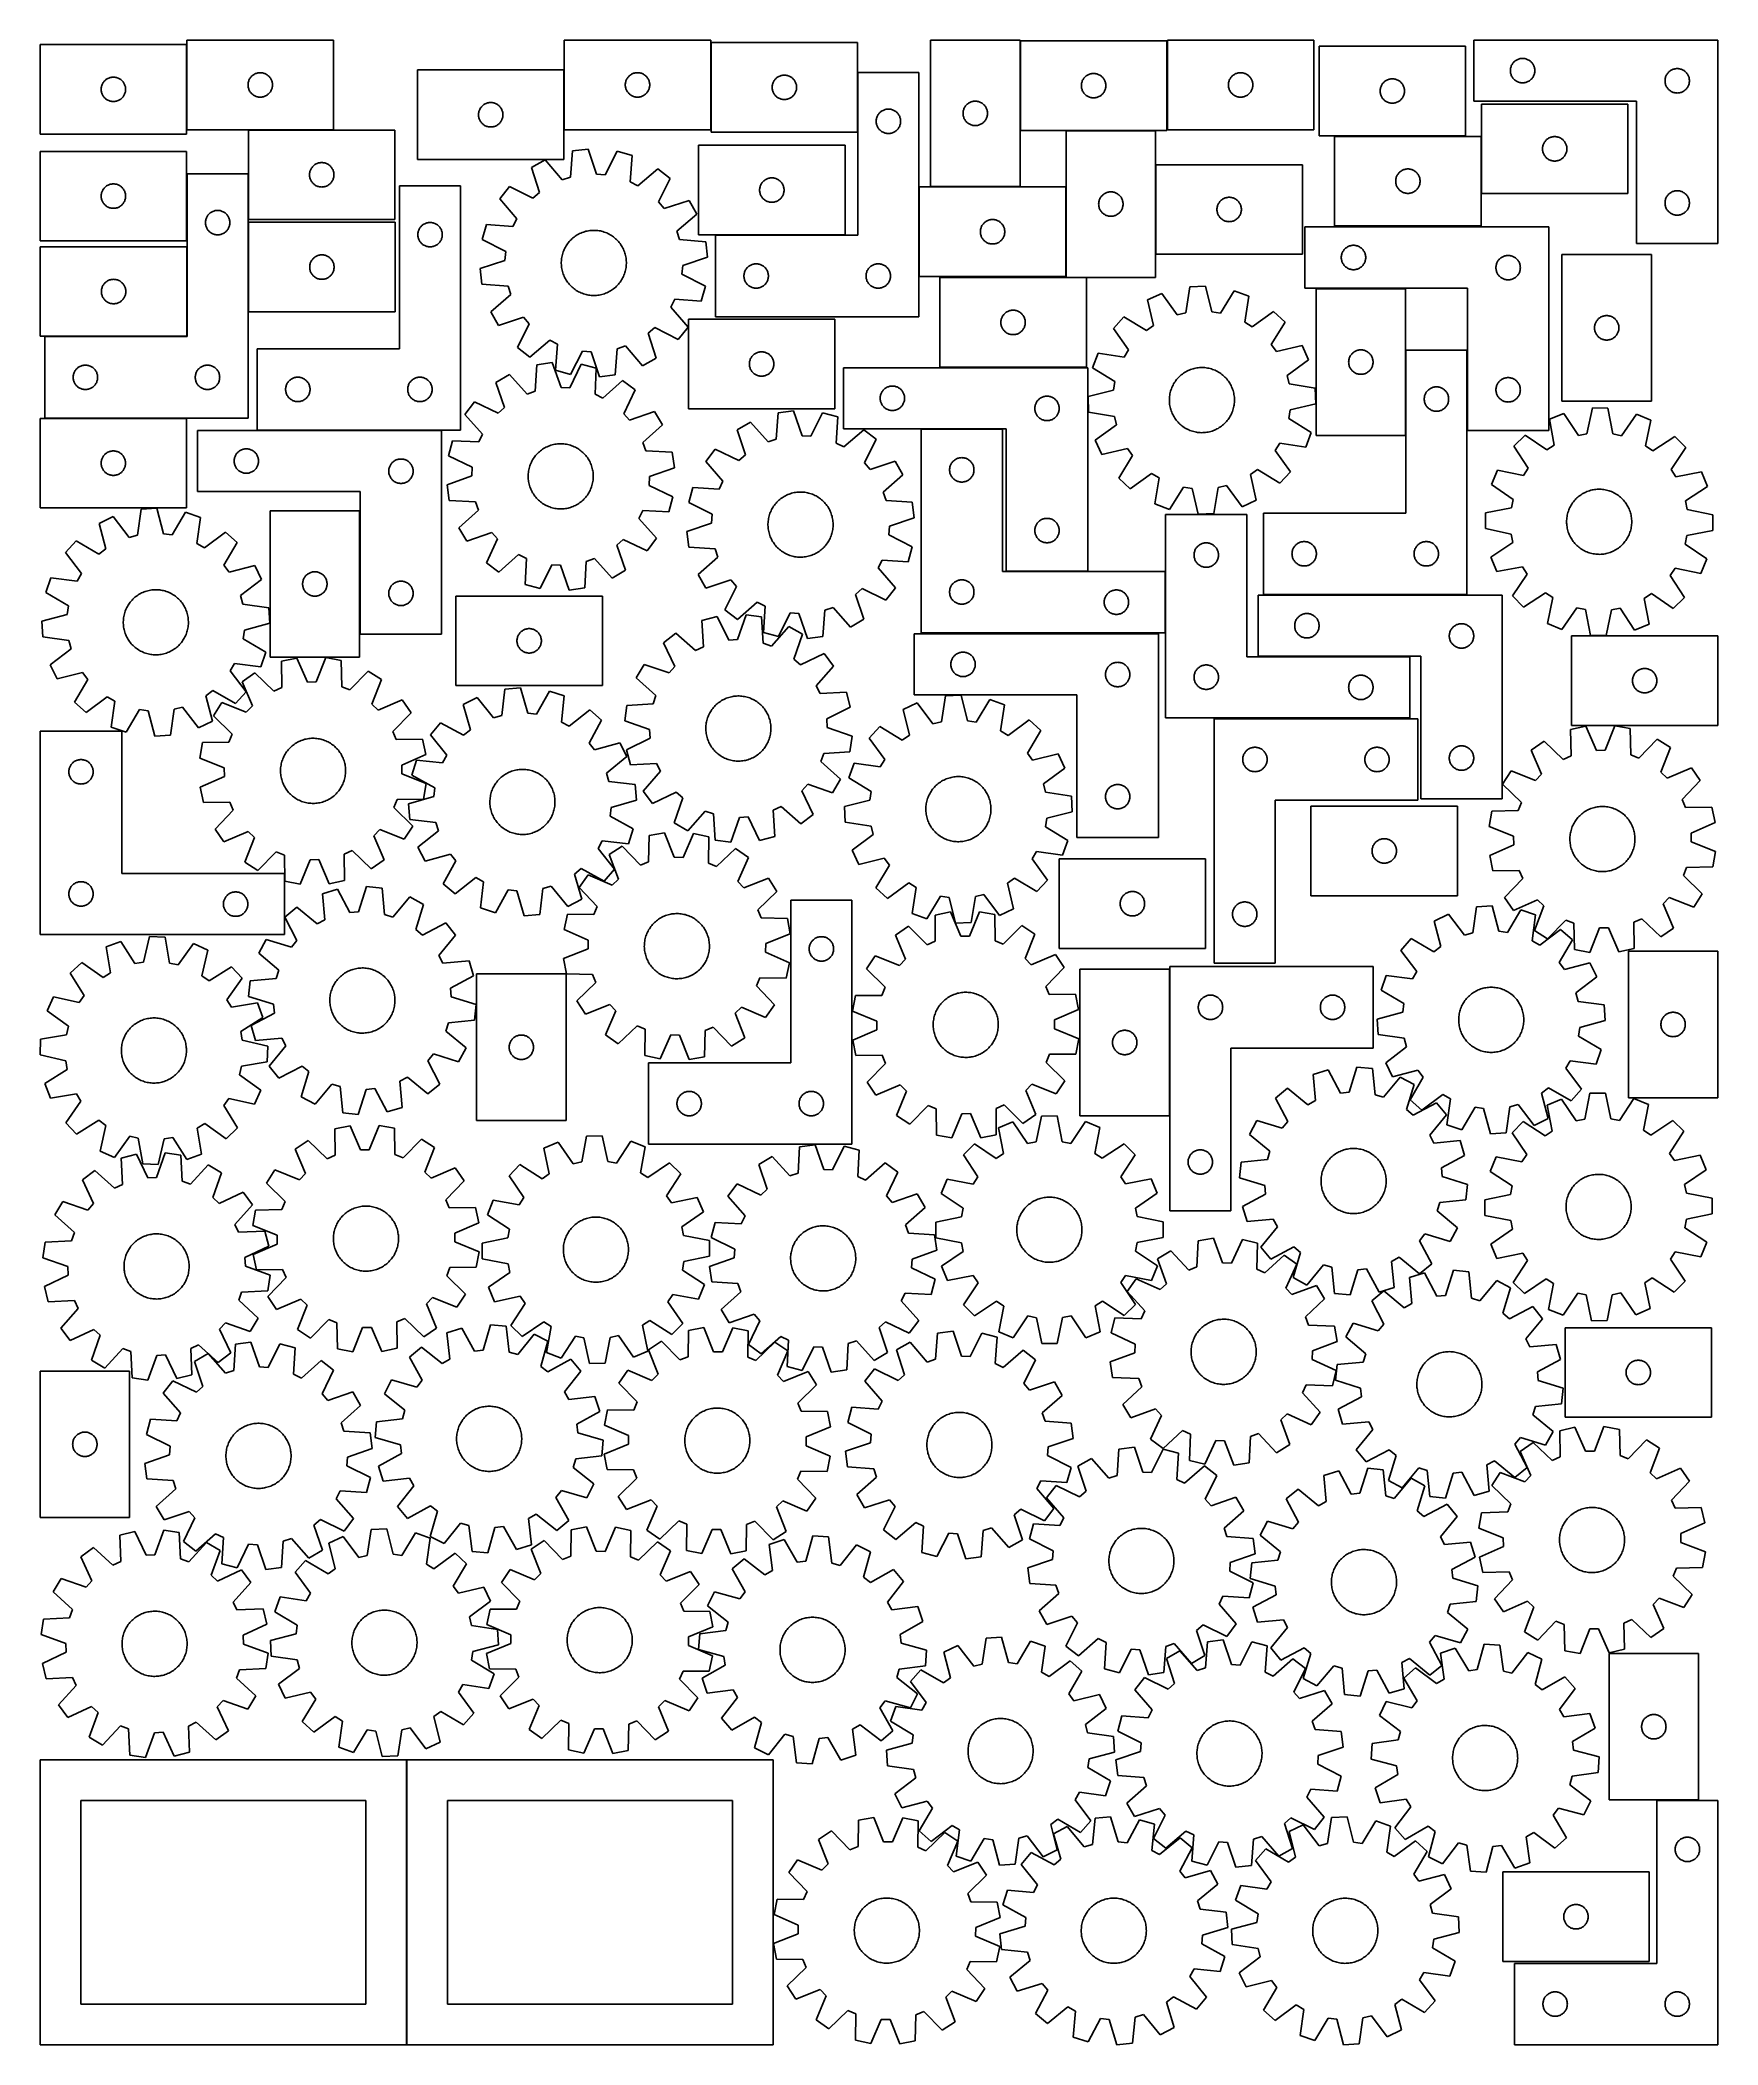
# Model space of a CAD drawing. Header units: millimetres. Extents: x 7 to 1243, y 7 to 1484.
import ezdxf

# ---------------------------------------------------------------- set-up
doc = ezdxf.new("R2010")
doc.units = ezdxf.units.MM
doc.layers.add('CUT', color=7, linetype='CONTINUOUS', true_color=0x000000)

msp = doc.modelspace()

# ---------------------------------------------------------------- linework, layer by layer
at = {"layer": 'CUT'}
for p, q in [((114.565976, 1480.587954), (6.565976, 1480.587954)), ((6.565976, 1480.587954), (6.565976, 1414.587954)), ((114.565976, 1414.587954), (114.565976, 1480.587954)), ((222.827571, 1483.837957), (114.827571, 1483.837957)), ((114.827571, 1483.837957), (114.827571, 1417.837957)), ((222.827571, 1417.837957), (222.827571, 1483.837957)), ((500.967099, 1483.85895), (392.967099, 1483.85895)), ((392.967099, 1483.85895), (392.967099, 1417.85895)), ((500.967099, 1417.85895), (500.967099, 1483.85895)), ((609.228452, 1482.063784), (501.228452, 1482.063784)), ((501.228452, 1482.063784), (501.228452, 1416.063784)), ((609.228452, 1416.063784), (609.228452, 1482.063784)), ((662.948295, 1483.867249), (662.948295, 1375.867249)), ((728.948295, 1483.867249), (662.948295, 1483.867249)), ((728.948295, 1375.867249), (728.948295, 1483.867249)), ((837.19836, 1483.294744), (729.19836, 1483.294744)), ((729.19836, 1483.294744), (729.19836, 1417.294744)), ((837.19836, 1417.294744), (837.19836, 1483.294744)), ((945.567073, 1483.839666), (837.567073, 1483.839666)), ((837.567073, 1483.839666), (837.567073, 1417.839666)), ((945.567073, 1417.839666), (945.567073, 1483.839666)), ((1057.420362, 1479.347476), (949.420362, 1479.347476)), ((949.420362, 1479.347476), (949.420362, 1413.347476)), ((1057.420362, 1413.347476), (1057.420362, 1479.347476)), ((1243.463095, 1483.868963), (1063.463095, 1483.868963)), ((1063.463095, 1483.868963), (1063.463095, 1438.868963)), ((1243.463095, 1333.868963), (1243.463095, 1483.868963)), ((1090.540091, 1462.543699), (1090.636027, 1463.124776)), ((1090.636027, 1463.124776), (1090.769762, 1463.698335)), ((1090.769762, 1463.698335), (1090.940724, 1464.261919)), ((1090.940724, 1464.261919), (1091.148179, 1464.813114)), ((1091.148179, 1464.813114), (1091.39124, 1465.349562)), ((1091.39124, 1465.349562), (1091.668866, 1465.868963)), ((1091.668866, 1465.868963), (1091.979868, 1466.369096)), ((1091.979868, 1466.369096), (1092.322915, 1466.847816)), ((1092.322915, 1466.847816), (1092.696537, 1467.303076)), ((1092.696537, 1467.303076), (1093.099134, 1467.732925)), ((1093.099134, 1467.732925), (1093.528982, 1468.135522)), ((1093.528982, 1468.135522), (1093.984242, 1468.509144)), ((1093.984242, 1468.509144), (1094.462963, 1468.85219)), ((1094.462963, 1468.85219), (1094.963095, 1469.163192)), ((1094.963095, 1469.163192), (1095.482497, 1469.440818)), ((1095.482497, 1469.440818), (1096.018944, 1469.683879)), ((1096.018944, 1469.683879), (1096.57014, 1469.891335)), ((1096.57014, 1469.891335), (1097.133723, 1470.062296)), ((1097.133723, 1470.062296), (1097.707282, 1470.196031)), ((1097.707282, 1470.196031), (1098.288359, 1470.291967)), ((1098.288359, 1470.291967), (1098.874467, 1470.349694)), ((1098.874467, 1470.349694), (1099.463095, 1470.368963)), ((1099.463095, 1470.368963), (1100.051723, 1470.349694)), ((1100.051723, 1470.349694), (1100.637831, 1470.291967)), ((1100.637831, 1470.291967), (1101.218908, 1470.196031)), ((1101.218908, 1470.196031), (1101.792466, 1470.062296)), ((1101.792466, 1470.062296), (1102.35605, 1469.891335)), ((1102.35605, 1469.891335), (1102.907246, 1469.683879)), ((1102.907246, 1469.683879), (1103.443693, 1469.440818)), ((1103.443693, 1469.440818), (1103.963095, 1469.163192)), ((1103.963095, 1469.163192), (1104.463227, 1468.85219)), ((1104.463227, 1468.85219), (1104.941948, 1468.509144)), ((1104.941948, 1468.509144), (1105.397207, 1468.135522)), ((1105.397207, 1468.135522), (1105.827056, 1467.732925)), ((1105.827056, 1467.732925), (1106.229653, 1467.303076)), ((1106.229653, 1467.303076), (1106.603275, 1466.847816)), ((1106.603275, 1466.847816), (1106.946321, 1466.369096)), ((1106.946321, 1466.369096), (1107.257323, 1465.868963)), ((1107.257323, 1465.868963), (1107.53495, 1465.349562)), ((1107.53495, 1465.349562), (1107.778011, 1464.813114)), ((1107.778011, 1464.813114), (1107.985466, 1464.261919)), ((1107.985466, 1464.261919), (1108.156427, 1463.698335)), ((1108.156427, 1463.698335), (1108.290162, 1463.124776)), ((1108.290162, 1463.124776), (1108.386099, 1462.543699)), ((1210.57014, 1462.391335), (1211.133723, 1462.562296)), ((1211.133723, 1462.562296), (1211.707282, 1462.696031)), ((1211.707282, 1462.696031), (1212.288359, 1462.791967)), ((1212.288359, 1462.791967), (1212.874467, 1462.849694)), ((1212.874467, 1462.849694), (1213.463095, 1462.868963)), ((1213.463095, 1462.868963), (1214.051723, 1462.849694)), ((1214.051723, 1462.849694), (1214.637831, 1462.791967)), ((1214.637831, 1462.791967), (1215.218908, 1462.696031)), ((1215.218908, 1462.696031), (1215.792466, 1462.562296)), ((1215.792466, 1462.562296), (1216.35605, 1462.391335)), ((51.565976, 1447.587954), (51.585246, 1448.176582)), ((51.585246, 1448.176582), (51.642972, 1448.76269)), ((51.642972, 1448.76269), (51.738909, 1449.343767)), ((51.738909, 1449.343767), (51.872644, 1449.917326)), ((51.872644, 1449.917326), (52.043605, 1450.480909)), ((52.043605, 1450.480909), (52.25106, 1451.032105)), ((52.25106, 1451.032105), (52.494122, 1451.568552)), ((52.494122, 1451.568552), (52.771748, 1452.087954)), ((52.771748, 1452.087954), (53.08275, 1452.588086)), ((53.08275, 1452.588086), (53.425796, 1453.066807)), ((53.425796, 1453.066807), (53.799418, 1453.522067)), ((53.799418, 1453.522067), (54.202015, 1453.951915)), ((54.202015, 1453.951915), (54.631864, 1454.354512)), ((54.631864, 1454.354512), (55.087123, 1454.728134)), ((55.087123, 1454.728134), (55.565844, 1455.071181)), ((55.565844, 1455.071181), (56.065976, 1455.382183)), ((56.065976, 1455.382183), (56.585378, 1455.659809)), ((56.585378, 1455.659809), (57.121825, 1455.90287)), ((57.121825, 1455.90287), (57.673021, 1456.110325)), ((57.673021, 1456.110325), (58.236605, 1456.281287)), ((58.236605, 1456.281287), (58.810163, 1456.415022)), ((58.810163, 1456.415022), (59.39124, 1456.510958)), ((59.39124, 1456.510958), (59.977348, 1456.568685)), ((59.977348, 1456.568685), (60.565976, 1456.587954)), ((60.565976, 1456.587954), (61.154604, 1456.568685)), ((61.154604, 1456.568685), (61.740712, 1456.510958)), ((61.740712, 1456.510958), (62.321789, 1456.415022)), ((62.321789, 1456.415022), (62.895348, 1456.281287)), ((62.895348, 1456.281287), (63.458931, 1456.110325)), ((63.458931, 1456.110325), (64.010127, 1455.90287)), ((64.010127, 1455.90287), (64.546574, 1455.659809)), ((64.546574, 1455.659809), (65.065976, 1455.382183)), ((65.065976, 1455.382183), (65.566108, 1455.071181)), ((65.566108, 1455.071181), (66.044829, 1454.728134)), ((66.044829, 1454.728134), (66.500089, 1454.354512)), ((66.500089, 1454.354512), (66.929937, 1453.951915)), ((66.929937, 1453.951915), (67.332534, 1453.522067)), ((67.332534, 1453.522067), (67.706156, 1453.066807)), ((67.706156, 1453.066807), (68.049203, 1452.588086)), ((68.049203, 1452.588086), (68.360205, 1452.087954)), ((68.360205, 1452.087954), (68.637831, 1451.568552)), ((68.637831, 1451.568552), (68.880892, 1451.032105)), ((68.880892, 1451.032105), (69.088347, 1450.480909)), ((69.088347, 1450.480909), (69.259309, 1449.917326)), ((69.259309, 1449.917326), (69.393044, 1449.343767)), ((69.393044, 1449.343767), (69.48898, 1448.76269)), ((69.48898, 1448.76269), (69.546707, 1448.176582)), ((69.546707, 1448.176582), (69.565976, 1447.587954)), ((159.827571, 1450.837957), (159.846841, 1451.426585)), ((159.846841, 1450.249329), (159.827571, 1450.837957)), ((159.846841, 1451.426585), (159.904567, 1452.012693)), ((159.904567, 1449.663221), (159.846841, 1450.249329)), ((159.904567, 1452.012693), (160.000504, 1452.59377)), ((160.000504, 1449.082144), (159.904567, 1449.663221)), ((160.000504, 1452.59377), (160.134239, 1453.167329)), ((160.134239, 1448.508586), (160.000504, 1449.082144)), ((160.134239, 1453.167329), (160.3052, 1453.730912)), ((160.3052, 1447.945002), (160.134239, 1448.508586)), ((160.3052, 1453.730912), (160.512655, 1454.282108)), ((160.512655, 1447.393806), (160.3052, 1447.945002)), ((160.512655, 1454.282108), (160.755716, 1454.818555)), ((160.755716, 1454.818555), (161.033342, 1455.337957)), ((161.033342, 1455.337957), (161.344345, 1455.838089)), ((161.344345, 1455.838089), (161.687391, 1456.31681)), ((161.687391, 1456.31681), (162.061013, 1456.77207)), ((162.061013, 1456.77207), (162.46361, 1457.201918)), ((162.46361, 1457.201918), (162.893459, 1457.604515)), ((162.893459, 1457.604515), (163.348718, 1457.978137)), ((163.348718, 1457.978137), (163.827439, 1458.321184)), ((163.827439, 1458.321184), (164.327571, 1458.632186)), ((164.327571, 1458.632186), (164.846973, 1458.909812)), ((164.846973, 1458.909812), (165.38342, 1459.152873)), ((165.38342, 1459.152873), (165.934616, 1459.360328)), ((165.934616, 1459.360328), (166.4982, 1459.53129)), ((166.4982, 1459.53129), (167.071758, 1459.665025)), ((167.071758, 1459.665025), (167.652835, 1459.760961)), ((167.652835, 1459.760961), (168.238943, 1459.818688)), ((168.238943, 1459.818688), (168.827571, 1459.837957)), ((168.827571, 1459.837957), (169.416199, 1459.818688)), ((169.416199, 1459.818688), (170.002307, 1459.760961)), ((170.002307, 1459.760961), (170.583384, 1459.665025)), ((170.583384, 1459.665025), (171.156942, 1459.53129)), ((171.156942, 1459.53129), (171.720526, 1459.360328)), ((171.720526, 1459.360328), (172.271722, 1459.152873)), ((172.271722, 1459.152873), (172.808169, 1458.909812)), ((172.808169, 1458.909812), (173.327571, 1458.632186)), ((173.327571, 1458.632186), (173.827703, 1458.321184)), ((173.827703, 1458.321184), (174.306424, 1457.978137)), ((174.306424, 1457.978137), (174.761683, 1457.604515)), ((174.761683, 1457.604515), (175.191532, 1457.201918)), ((175.191532, 1457.201918), (175.594129, 1456.77207)), ((175.594129, 1456.77207), (175.967751, 1456.31681)), ((175.967751, 1456.31681), (176.310798, 1455.838089)), ((176.310798, 1455.838089), (176.6218, 1455.337957)), ((176.6218, 1455.337957), (176.899426, 1454.818555)), ((176.899426, 1454.818555), (177.142487, 1454.282108)), ((177.142487, 1454.282108), (177.349942, 1453.730912)), ((177.349942, 1447.945002), (177.142487, 1447.393806)), ((177.349942, 1453.730912), (177.520903, 1453.167329)), ((177.520903, 1448.508586), (177.349942, 1447.945002)), ((177.520903, 1453.167329), (177.654639, 1452.59377)), ((177.654639, 1449.082144), (177.520903, 1448.508586)), ((177.654639, 1452.59377), (177.750575, 1452.012693)), ((177.750575, 1449.663221), (177.654639, 1449.082144)), ((177.750575, 1452.012693), (177.808301, 1451.426585)), ((177.808301, 1450.249329), (177.750575, 1449.663221)), ((177.808301, 1451.426585), (177.827571, 1450.837957)), ((177.827571, 1450.837957), (177.808301, 1450.249329)), ((392.746213, 1461.843081), (284.746213, 1461.843081)), ((284.746213, 1461.843081), (284.746213, 1395.843081)), ((392.746213, 1395.843081), (392.746213, 1461.843081)), ((437.967099, 1450.85895), (437.986369, 1451.447578)), ((437.986369, 1450.270322), (437.967099, 1450.85895)), ((437.986369, 1451.447578), (438.044096, 1452.033686)), ((438.044096, 1449.684215), (437.986369, 1450.270322)), ((438.044096, 1452.033686), (438.140032, 1452.614763)), ((438.140032, 1449.103137), (438.044096, 1449.684215)), ((438.140032, 1452.614763), (438.273767, 1453.188322)), ((438.273767, 1448.529579), (438.140032, 1449.103137)), ((438.273767, 1453.188322), (438.444728, 1453.751905)), ((438.444728, 1447.965995), (438.273767, 1448.529579)), ((438.444728, 1453.751905), (438.652183, 1454.303101)), ((438.652183, 1447.414799), (438.444728, 1447.965995)), ((438.652183, 1454.303101), (438.895245, 1454.839549)), ((438.895245, 1454.839549), (439.172871, 1455.35895)), ((439.172871, 1455.35895), (439.483873, 1455.859082)), ((439.483873, 1455.859082), (439.826919, 1456.337803)), ((439.826919, 1456.337803), (440.200541, 1456.793063)), ((440.200541, 1456.793063), (440.603138, 1457.222911)), ((440.603138, 1457.222911), (441.032987, 1457.625509)), ((441.032987, 1457.625509), (441.488246, 1457.99913)), ((441.488246, 1457.99913), (441.966967, 1458.342177)), ((441.966967, 1458.342177), (442.467099, 1458.653179)), ((442.467099, 1458.653179), (442.986501, 1458.930805)), ((442.986501, 1458.930805), (443.522948, 1459.173866)), ((443.522948, 1459.173866), (444.074144, 1459.381321)), ((444.074144, 1459.381321), (444.637728, 1459.552283)), ((444.637728, 1459.552283), (445.211286, 1459.686018)), ((445.211286, 1459.686018), (445.792364, 1459.781954)), ((445.792364, 1459.781954), (446.378471, 1459.839681)), ((446.378471, 1459.839681), (446.967099, 1459.85895)), ((446.967099, 1459.85895), (447.555727, 1459.839681)), ((447.555727, 1459.839681), (448.141835, 1459.781954)), ((448.141835, 1459.781954), (448.722912, 1459.686018)), ((448.722912, 1459.686018), (449.296471, 1459.552283)), ((449.296471, 1459.552283), (449.860054, 1459.381321)), ((449.860054, 1459.381321), (450.41125, 1459.173866)), ((450.41125, 1459.173866), (450.947697, 1458.930805)), ((450.947697, 1458.930805), (451.467099, 1458.653179)), ((451.467099, 1458.653179), (451.967231, 1458.342177)), ((451.967231, 1458.342177), (452.445952, 1457.99913)), ((452.445952, 1457.99913), (452.901212, 1457.625509)), ((452.901212, 1457.625509), (453.33106, 1457.222911)), ((453.33106, 1457.222911), (453.733658, 1456.793063)), ((453.733658, 1456.793063), (454.107279, 1456.337803)), ((454.107279, 1456.337803), (454.450326, 1455.859082)), ((454.450326, 1455.859082), (454.761328, 1455.35895)), ((454.761328, 1455.35895), (455.038954, 1454.839549)), ((455.038954, 1454.839549), (455.282015, 1454.303101)), ((455.282015, 1454.303101), (455.48947, 1453.751905)), ((455.48947, 1447.965995), (455.282015, 1447.414799)), ((455.48947, 1453.751905), (455.660432, 1453.188322)), ((455.660432, 1448.529579), (455.48947, 1447.965995)), ((455.660432, 1453.188322), (455.794167, 1452.614763)), ((455.794167, 1449.103137), (455.660432, 1448.529579)), ((455.794167, 1452.614763), (455.890103, 1452.033686)), ((455.890103, 1449.684215), (455.794167, 1449.103137)), ((455.890103, 1452.033686), (455.94783, 1451.447578)), ((455.94783, 1450.270322), (455.890103, 1449.684215)), ((455.94783, 1451.447578), (455.967099, 1450.85895)), ((455.967099, 1450.85895), (455.94783, 1450.270322)), ((546.228452, 1449.063784), (546.247721, 1449.652412)), ((546.247721, 1448.475156), (546.228452, 1449.063784)), ((546.247721, 1449.652412), (546.305448, 1450.23852)), ((546.305448, 1447.889049), (546.247721, 1448.475156)), ((546.305448, 1450.23852), (546.401384, 1450.819597)), ((546.401384, 1447.307971), (546.305448, 1447.889049)), ((546.401384, 1450.819597), (546.535119, 1451.393156)), ((546.535119, 1451.393156), (546.706081, 1451.956739)), ((546.706081, 1451.956739), (546.913536, 1452.507935)), ((546.913536, 1452.507935), (547.156597, 1453.044382)), ((547.156597, 1453.044382), (547.434223, 1453.563784)), ((547.434223, 1453.563784), (547.745225, 1454.063916)), ((547.745225, 1454.063916), (548.088272, 1454.542637)), ((548.088272, 1454.542637), (548.461894, 1454.997897)), ((548.461894, 1454.997897), (548.864491, 1455.427745)), ((548.864491, 1455.427745), (549.294339, 1455.830343)), ((549.294339, 1455.830343), (549.749599, 1456.203964)), ((549.749599, 1456.203964), (550.22832, 1456.547011)), ((550.22832, 1456.547011), (550.728452, 1456.858013)), ((550.728452, 1456.858013), (551.247854, 1457.135639)), ((551.247854, 1457.135639), (551.784301, 1457.3787)), ((551.784301, 1457.3787), (552.335497, 1457.586155)), ((552.335497, 1457.586155), (552.89908, 1457.757117)), ((552.89908, 1457.757117), (553.472639, 1457.890852)), ((553.472639, 1457.890852), (554.053716, 1457.986788)), ((554.053716, 1457.986788), (554.639824, 1458.044515)), ((554.639824, 1458.044515), (555.228452, 1458.063784)), ((555.228452, 1458.063784), (555.81708, 1458.044515)), ((555.81708, 1458.044515), (556.403188, 1457.986788)), ((556.403188, 1457.986788), (556.984265, 1457.890852)), ((556.984265, 1457.890852), (557.557823, 1457.757117)), ((557.557823, 1457.757117), (558.121407, 1457.586155)), ((558.121407, 1457.586155), (558.672603, 1457.3787)), ((558.672603, 1457.3787), (559.20905, 1457.135639)), ((559.20905, 1457.135639), (559.728452, 1456.858013)), ((559.728452, 1456.858013), (560.228584, 1456.547011)), ((560.228584, 1456.547011), (560.707305, 1456.203964)), ((560.707305, 1456.203964), (561.162564, 1455.830343)), ((561.162564, 1455.830343), (561.592413, 1455.427745)), ((561.592413, 1455.427745), (561.99501, 1454.997897)), ((561.99501, 1454.997897), (562.368632, 1454.542637)), ((562.368632, 1454.542637), (562.711678, 1454.063916)), ((562.711678, 1454.063916), (563.02268, 1453.563784)), ((563.02268, 1453.563784), (563.300306, 1453.044382)), ((563.300306, 1453.044382), (563.543368, 1452.507935)), ((563.543368, 1452.507935), (563.750823, 1451.956739)), ((563.750823, 1451.956739), (563.921784, 1451.393156)), ((563.921784, 1451.393156), (564.055519, 1450.819597)), ((564.055519, 1450.819597), (564.151456, 1450.23852)), ((564.151456, 1447.889049), (564.055519, 1447.307971)), ((564.151456, 1450.23852), (564.209182, 1449.652412)), ((564.209182, 1448.475156), (564.151456, 1447.889049)), ((564.209182, 1449.652412), (564.228452, 1449.063784)), ((564.228452, 1449.063784), (564.209182, 1448.475156)), ((654.444699, 1460.029605), (609.444699, 1460.029605)), ((609.444699, 1460.029605), (609.444699, 1340.029605)), ((654.444699, 1280.029605), (654.444699, 1460.029605)), ((774.19836, 1450.294744), (774.217629, 1450.883372)), ((774.217629, 1449.706116), (774.19836, 1450.294744)), ((774.217629, 1450.883372), (774.275356, 1451.46948)), ((774.275356, 1449.120009), (774.217629, 1449.706116)), ((774.275356, 1451.46948), (774.371292, 1452.050557)), ((774.371292, 1448.538931), (774.275356, 1449.120009)), ((774.371292, 1452.050557), (774.505027, 1452.624116)), ((774.505027, 1447.965373), (774.371292, 1448.538931)), ((774.505027, 1452.624116), (774.675988, 1453.187699)), ((774.675988, 1447.401789), (774.505027, 1447.965373)), ((774.675988, 1453.187699), (774.883444, 1453.738895)), ((774.883444, 1453.738895), (775.126505, 1454.275343)), ((775.126505, 1454.275343), (775.404131, 1454.794744)), ((775.404131, 1454.794744), (775.715133, 1455.294876)), ((775.715133, 1455.294876), (776.05818, 1455.773597)), ((776.05818, 1455.773597), (776.431801, 1456.228857)), ((776.431801, 1456.228857), (776.834399, 1456.658705)), ((776.834399, 1456.658705), (777.264247, 1457.061303)), ((777.264247, 1457.061303), (777.719507, 1457.434924)), ((777.719507, 1457.434924), (778.198228, 1457.777971)), ((778.198228, 1457.777971), (778.69836, 1458.088973)), ((778.69836, 1458.088973), (779.217761, 1458.366599)), ((779.217761, 1458.366599), (779.754209, 1458.60966)), ((779.754209, 1458.60966), (780.305404, 1458.817115)), ((780.305404, 1458.817115), (780.868988, 1458.988077)), ((780.868988, 1458.988077), (781.442547, 1459.121812)), ((781.442547, 1459.121812), (782.023624, 1459.217748)), ((782.023624, 1459.217748), (782.609731, 1459.275475)), ((782.609731, 1459.275475), (783.19836, 1459.294744)), ((783.19836, 1459.294744), (783.786988, 1459.275475)), ((783.786988, 1459.275475), (784.373095, 1459.217748)), ((784.373095, 1459.217748), (784.954173, 1459.121812)), ((784.954173, 1459.121812), (785.527731, 1458.988077)), ((785.527731, 1458.988077), (786.091315, 1458.817115)), ((786.091315, 1458.817115), (786.642511, 1458.60966)), ((786.642511, 1458.60966), (787.178958, 1458.366599)), ((787.178958, 1458.366599), (787.69836, 1458.088973)), ((787.69836, 1458.088973), (788.198492, 1457.777971)), ((788.198492, 1457.777971), (788.677212, 1457.434924)), ((788.677212, 1457.434924), (789.132472, 1457.061303)), ((789.132472, 1457.061303), (789.562321, 1456.658705)), ((789.562321, 1456.658705), (789.964918, 1456.228857)), ((789.964918, 1456.228857), (790.33854, 1455.773597)), ((790.33854, 1455.773597), (790.681586, 1455.294876)), ((790.681586, 1455.294876), (790.992588, 1454.794744)), ((790.992588, 1454.794744), (791.270214, 1454.275343)), ((791.270214, 1454.275343), (791.513275, 1453.738895)), ((791.513275, 1453.738895), (791.720731, 1453.187699)), ((791.720731, 1453.187699), (791.891692, 1452.624116)), ((791.891692, 1447.965373), (791.720731, 1447.401789)), ((791.891692, 1452.624116), (792.025427, 1452.050557)), ((792.025427, 1448.538931), (791.891692, 1447.965373)), ((792.025427, 1452.050557), (792.121363, 1451.46948)), ((792.121363, 1449.120009), (792.025427, 1448.538931)), ((792.121363, 1451.46948), (792.17909, 1450.883372)), ((792.17909, 1449.706116), (792.121363, 1449.120009)), ((792.17909, 1450.883372), (792.19836, 1450.294744)), ((792.19836, 1450.294744), (792.17909, 1449.706116)), ((882.567073, 1450.839666), (882.586343, 1451.428294)), ((882.586343, 1450.251038), (882.567073, 1450.839666)), ((882.586343, 1451.428294), (882.644069, 1452.014402)), ((882.644069, 1449.66493), (882.586343, 1450.251038)), ((882.644069, 1452.014402), (882.740005, 1452.595479)), ((882.740005, 1449.083853), (882.644069, 1449.66493)), ((882.740005, 1452.595479), (882.873741, 1453.169038)), ((882.873741, 1448.510295), (882.740005, 1449.083853)), ((882.873741, 1453.169038), (883.044702, 1453.732621)), ((883.044702, 1447.946711), (882.873741, 1448.510295)), ((883.044702, 1453.732621), (883.252157, 1454.283817)), ((883.252157, 1447.395515), (883.044702, 1447.946711)), ((883.252157, 1454.283817), (883.495218, 1454.820264)), ((883.495218, 1454.820264), (883.772844, 1455.339666)), ((883.772844, 1455.339666), (884.083847, 1455.839798)), ((884.083847, 1455.839798), (884.426893, 1456.318519)), ((884.426893, 1456.318519), (884.800515, 1456.773779)), ((884.800515, 1456.773779), (885.203112, 1457.203627)), ((885.203112, 1457.203627), (885.632961, 1457.606224)), ((885.632961, 1457.606224), (886.08822, 1457.979846)), ((886.08822, 1457.979846), (886.566941, 1458.322893)), ((886.566941, 1458.322893), (887.067073, 1458.633895)), ((887.067073, 1458.633895), (887.586475, 1458.911521)), ((887.586475, 1458.911521), (888.122922, 1459.154582)), ((888.122922, 1459.154582), (888.674118, 1459.362037)), ((888.674118, 1459.362037), (889.237702, 1459.532999)), ((889.237702, 1459.532999), (889.81126, 1459.666734)), ((889.81126, 1459.666734), (890.392337, 1459.76267)), ((890.392337, 1459.76267), (890.978445, 1459.820396)), ((890.978445, 1459.820396), (891.567073, 1459.839666)), ((891.567073, 1459.839666), (892.155701, 1459.820396)), ((892.155701, 1459.820396), (892.741809, 1459.76267)), ((892.741809, 1459.76267), (893.322886, 1459.666734)), ((893.322886, 1459.666734), (893.896444, 1459.532999)), ((893.896444, 1459.532999), (894.460028, 1459.362037)), ((894.460028, 1459.362037), (895.011224, 1459.154582)), ((895.011224, 1459.154582), (895.547671, 1458.911521)), ((895.547671, 1458.911521), (896.067073, 1458.633895)), ((896.067073, 1458.633895), (896.567205, 1458.322893)), ((896.567205, 1458.322893), (897.045926, 1457.979846)), ((897.045926, 1457.979846), (897.501185, 1457.606224)), ((897.501185, 1457.606224), (897.931034, 1457.203627)), ((897.931034, 1457.203627), (898.333631, 1456.773779)), ((898.333631, 1456.773779), (898.707253, 1456.318519)), ((898.707253, 1456.318519), (899.0503, 1455.839798)), ((899.0503, 1455.839798), (899.361302, 1455.339666)), ((899.361302, 1455.339666), (899.638928, 1454.820264)), ((899.638928, 1454.820264), (899.881989, 1454.283817)), ((899.881989, 1454.283817), (900.089444, 1453.732621)), ((900.089444, 1447.946711), (899.881989, 1447.395515)), ((900.089444, 1453.732621), (900.260405, 1453.169038)), ((900.260405, 1448.510295), (900.089444, 1447.946711)), ((900.260405, 1453.169038), (900.394141, 1452.595479)), ((900.394141, 1449.083853), (900.260405, 1448.510295)), ((900.394141, 1452.595479), (900.490077, 1452.014402)), ((900.490077, 1449.66493), (900.394141, 1449.083853)), ((900.490077, 1452.014402), (900.547803, 1451.428294)), ((900.547803, 1450.251038), (900.490077, 1449.66493)), ((900.547803, 1451.428294), (900.567073, 1450.839666)), ((900.567073, 1450.839666), (900.547803, 1450.251038)), ((994.497358, 1447.522211), (994.593294, 1448.103289)), ((994.593294, 1448.103289), (994.727029, 1448.676847)), ((994.727029, 1448.676847), (994.89799, 1449.240431)), ((994.89799, 1449.240431), (995.105446, 1449.791627)), ((995.105446, 1449.791627), (995.348507, 1450.328074)), ((995.348507, 1450.328074), (995.626133, 1450.847476)), ((995.626133, 1450.847476), (995.937135, 1451.347608)), ((995.937135, 1451.347608), (996.280182, 1451.826329)), ((996.280182, 1451.826329), (996.653803, 1452.281588)), ((996.653803, 1452.281588), (997.056401, 1452.711437)), ((997.056401, 1452.711437), (997.486249, 1453.114034)), ((997.486249, 1453.114034), (997.941509, 1453.487656)), ((997.941509, 1453.487656), (998.420229, 1453.830702)), ((998.420229, 1453.830702), (998.920362, 1454.141704)), ((998.920362, 1454.141704), (999.439763, 1454.41933)), ((999.439763, 1454.41933), (999.976211, 1454.662391)), ((999.976211, 1454.662391), (1000.527406, 1454.869847)), ((1000.527406, 1454.869847), (1001.09099, 1455.040808)), ((1001.09099, 1455.040808), (1001.664549, 1455.174543)), ((1001.664549, 1455.174543), (1002.245626, 1455.270479)), ((1002.245626, 1455.270479), (1002.831733, 1455.328206)), ((1002.831733, 1455.328206), (1003.420362, 1455.347476)), ((1003.420362, 1455.347476), (1004.00899, 1455.328206)), ((1004.00899, 1455.328206), (1004.595097, 1455.270479)), ((1004.595097, 1455.270479), (1005.176174, 1455.174543)), ((1005.176174, 1455.174543), (1005.749733, 1455.040808)), ((1005.749733, 1455.040808), (1006.313317, 1454.869847)), ((1006.313317, 1454.869847), (1006.864512, 1454.662391)), ((1006.864512, 1454.662391), (1007.40096, 1454.41933)), ((1007.40096, 1454.41933), (1007.920362, 1454.141704)), ((1007.920362, 1454.141704), (1008.420494, 1453.830702)), ((1008.420494, 1453.830702), (1008.899214, 1453.487656)), ((1008.899214, 1453.487656), (1009.354474, 1453.114034)), ((1009.354474, 1453.114034), (1009.784323, 1452.711437)), ((1009.784323, 1452.711437), (1010.18692, 1452.281588)), ((1010.18692, 1452.281588), (1010.560542, 1451.826329)), ((1010.560542, 1451.826329), (1010.903588, 1451.347608)), ((1010.903588, 1451.347608), (1011.21459, 1450.847476)), ((1011.21459, 1450.847476), (1011.492216, 1450.328074)), ((1011.492216, 1450.328074), (1011.735277, 1449.791627)), ((1011.735277, 1449.791627), (1011.942733, 1449.240431)), ((1011.942733, 1449.240431), (1012.113694, 1448.676847)), ((1012.113694, 1448.676847), (1012.247429, 1448.103289)), ((1012.247429, 1448.103289), (1012.343365, 1447.522211)), ((1090.463095, 1461.368963), (1090.482365, 1461.957592)), ((1090.482365, 1460.780335), (1090.463095, 1461.368963)), ((1090.482365, 1461.957592), (1090.540091, 1462.543699)), ((1090.540091, 1460.194228), (1090.482365, 1460.780335)), ((1090.636027, 1459.613151), (1090.540091, 1460.194228)), ((1090.769762, 1459.039592), (1090.636027, 1459.613151)), ((1090.940724, 1458.476008), (1090.769762, 1459.039592)), ((1091.148179, 1457.924813), (1090.940724, 1458.476008)), ((1091.39124, 1457.388365), (1091.148179, 1457.924813)), ((1091.668866, 1456.868963), (1091.39124, 1457.388365)), ((1091.979868, 1456.368831), (1091.668866, 1456.868963)), ((1092.322915, 1455.890111), (1091.979868, 1456.368831)), ((1092.696537, 1455.434851), (1092.322915, 1455.890111)), ((1093.099134, 1455.005002), (1092.696537, 1455.434851)), ((1093.528982, 1454.602405), (1093.099134, 1455.005002)), ((1093.984242, 1454.228783), (1093.528982, 1454.602405)), ((1094.462963, 1453.885737), (1093.984242, 1454.228783)), ((1094.963095, 1453.574735), (1094.462963, 1453.885737)), ((1095.482497, 1453.297109), (1094.963095, 1453.574735)), ((1096.018944, 1453.054048), (1095.482497, 1453.297109)), ((1096.57014, 1452.846592), (1096.018944, 1453.054048)), ((1097.133723, 1452.675631), (1096.57014, 1452.846592)), ((1097.707282, 1452.541896), (1097.133723, 1452.675631)), ((1098.288359, 1452.44596), (1097.707282, 1452.541896)), ((1098.874467, 1452.388233), (1098.288359, 1452.44596)), ((1099.463095, 1452.368963), (1098.874467, 1452.388233)), ((1100.051723, 1452.388233), (1099.463095, 1452.368963)), ((1100.637831, 1452.44596), (1100.051723, 1452.388233)), ((1101.218908, 1452.541896), (1100.637831, 1452.44596)), ((1101.792466, 1452.675631), (1101.218908, 1452.541896)), ((1102.35605, 1452.846592), (1101.792466, 1452.675631)), ((1102.907246, 1453.054048), (1102.35605, 1452.846592)), ((1103.443693, 1453.297109), (1102.907246, 1453.054048)), ((1103.963095, 1453.574735), (1103.443693, 1453.297109)), ((1104.463227, 1453.885737), (1103.963095, 1453.574735)), ((1104.941948, 1454.228783), (1104.463227, 1453.885737)), ((1105.397207, 1454.602405), (1104.941948, 1454.228783)), ((1105.827056, 1455.005002), (1105.397207, 1454.602405)), ((1106.229653, 1455.434851), (1105.827056, 1455.005002)), ((1106.603275, 1455.890111), (1106.229653, 1455.434851)), ((1106.946321, 1456.368831), (1106.603275, 1455.890111)), ((1107.257323, 1456.868963), (1106.946321, 1456.368831)), ((1107.53495, 1457.388365), (1107.257323, 1456.868963)), ((1107.778011, 1457.924813), (1107.53495, 1457.388365)), ((1107.985466, 1458.476008), (1107.778011, 1457.924813)), ((1108.156427, 1459.039592), (1107.985466, 1458.476008)), ((1108.290162, 1459.613151), (1108.156427, 1459.039592)), ((1108.386099, 1460.194228), (1108.290162, 1459.613151)), ((1108.386099, 1462.543699), (1108.443825, 1461.957592)), ((1108.443825, 1460.780335), (1108.386099, 1460.194228)), ((1108.443825, 1461.957592), (1108.463095, 1461.368963)), ((1108.463095, 1461.368963), (1108.443825, 1460.780335)), ((1204.463095, 1453.868963), (1204.482365, 1454.457592)), ((1204.482365, 1453.280335), (1204.463095, 1453.868963)), ((1204.482365, 1454.457592), (1204.540091, 1455.043699)), ((1204.540091, 1452.694228), (1204.482365, 1453.280335)), ((1204.540091, 1455.043699), (1204.636027, 1455.624776)), ((1204.636027, 1452.113151), (1204.540091, 1452.694228)), ((1204.636027, 1455.624776), (1204.769762, 1456.198335)), ((1204.769762, 1451.539592), (1204.636027, 1452.113151)), ((1204.769762, 1456.198335), (1204.940724, 1456.761919)), ((1204.940724, 1450.976008), (1204.769762, 1451.539592)), ((1204.940724, 1456.761919), (1205.148179, 1457.313114)), ((1205.148179, 1450.424813), (1204.940724, 1450.976008)), ((1205.148179, 1457.313114), (1205.39124, 1457.849562)), ((1205.39124, 1449.888365), (1205.148179, 1450.424813)), ((1205.39124, 1457.849562), (1205.668866, 1458.368963)), ((1205.668866, 1449.368963), (1205.39124, 1449.888365)), ((1205.668866, 1458.368963), (1205.979868, 1458.869096)), ((1205.979868, 1448.868831), (1205.668866, 1449.368963)), ((1205.979868, 1458.869096), (1206.322915, 1459.347816)), ((1206.322915, 1448.390111), (1205.979868, 1448.868831)), ((1206.322915, 1459.347816), (1206.696537, 1459.803076)), ((1206.696537, 1447.934851), (1206.322915, 1448.390111)), ((1206.696537, 1459.803076), (1207.099134, 1460.232925)), ((1207.099134, 1447.505002), (1206.696537, 1447.934851)), ((1207.099134, 1460.232925), (1207.528982, 1460.635522)), ((1207.528982, 1460.635522), (1207.984242, 1461.009144)), ((1207.984242, 1461.009144), (1208.462963, 1461.35219)), ((1208.462963, 1461.35219), (1208.963095, 1461.663192)), ((1208.963095, 1461.663192), (1209.482497, 1461.940818)), ((1209.482497, 1461.940818), (1210.018944, 1462.183879)), ((1210.018944, 1462.183879), (1210.57014, 1462.391335)), ((1216.35605, 1462.391335), (1216.907246, 1462.183879)), ((1216.907246, 1462.183879), (1217.443693, 1461.940818)), ((1217.443693, 1461.940818), (1217.963095, 1461.663192)), ((1217.963095, 1461.663192), (1218.463227, 1461.35219)), ((1218.463227, 1461.35219), (1218.941948, 1461.009144)), ((1218.941948, 1461.009144), (1219.397207, 1460.635522)), ((1219.397207, 1460.635522), (1219.827056, 1460.232925)), ((1219.827056, 1460.232925), (1220.229653, 1459.803076)), ((1220.229653, 1447.934851), (1219.827056, 1447.505002)), ((1220.229653, 1459.803076), (1220.603275, 1459.347816)), ((1220.603275, 1448.390111), (1220.229653, 1447.934851)), ((1220.603275, 1459.347816), (1220.946321, 1458.869096)), ((1220.946321, 1448.868831), (1220.603275, 1448.390111)), ((1220.946321, 1458.869096), (1221.257323, 1458.368963)), ((1221.257323, 1449.368963), (1220.946321, 1448.868831)), ((1221.257323, 1458.368963), (1221.53495, 1457.849562)), ((1221.53495, 1449.888365), (1221.257323, 1449.368963)), ((1221.53495, 1457.849562), (1221.778011, 1457.313114)), ((1221.778011, 1450.424813), (1221.53495, 1449.888365)), ((1221.778011, 1457.313114), (1221.985466, 1456.761919)), ((1221.985466, 1450.976008), (1221.778011, 1450.424813)), ((1221.985466, 1456.761919), (1222.156427, 1456.198335)), ((1222.156427, 1451.539592), (1221.985466, 1450.976008)), ((1222.156427, 1456.198335), (1222.290162, 1455.624776)), ((1222.290162, 1452.113151), (1222.156427, 1451.539592)), ((1222.290162, 1455.624776), (1222.386099, 1455.043699)), ((1222.386099, 1452.694228), (1222.290162, 1452.113151)), ((1222.386099, 1455.043699), (1222.443825, 1454.457592)), ((1222.443825, 1453.280335), (1222.386099, 1452.694228)), ((1222.443825, 1454.457592), (1222.463095, 1453.868963)), ((1222.463095, 1453.868963), (1222.443825, 1453.280335)), ((51.585246, 1446.999326), (51.565976, 1447.587954)), ((51.642972, 1446.413218), (51.585246, 1446.999326)), ((51.738909, 1445.832141), (51.642972, 1446.413218)), ((51.872644, 1445.258583), (51.738909, 1445.832141)), ((52.043605, 1444.694999), (51.872644, 1445.258583)), ((52.25106, 1444.143803), (52.043605, 1444.694999)), ((52.494122, 1443.607356), (52.25106, 1444.143803)), ((52.771748, 1443.087954), (52.494122, 1443.607356)), ((53.08275, 1442.587822), (52.771748, 1443.087954)), ((53.425796, 1442.109101), (53.08275, 1442.587822)), ((53.799418, 1441.653842), (53.425796, 1442.109101)), ((54.202015, 1441.223993), (53.799418, 1441.653842)), ((54.631864, 1440.821396), (54.202015, 1441.223993)), ((55.087123, 1440.447774), (54.631864, 1440.821396)), ((55.565844, 1440.104728), (55.087123, 1440.447774)), ((56.065976, 1439.793726), (55.565844, 1440.104728)), ((56.585378, 1439.5161), (56.065976, 1439.793726)), ((57.121825, 1439.273038), (56.585378, 1439.5161)), ((57.673021, 1439.065583), (57.121825, 1439.273038)), ((58.236605, 1438.894622), (57.673021, 1439.065583)), ((58.810163, 1438.760887), (58.236605, 1438.894622)), ((59.39124, 1438.66495), (58.810163, 1438.760887)), ((59.977348, 1438.607224), (59.39124, 1438.66495)), ((60.565976, 1438.587954), (59.977348, 1438.607224)), ((61.154604, 1438.607224), (60.565976, 1438.587954)), ((61.740712, 1438.66495), (61.154604, 1438.607224)), ((62.321789, 1438.760887), (61.740712, 1438.66495)), ((62.895348, 1438.894622), (62.321789, 1438.760887)), ((63.458931, 1439.065583), (62.895348, 1438.894622)), ((64.010127, 1439.273038), (63.458931, 1439.065583)), ((64.546574, 1439.5161), (64.010127, 1439.273038)), ((65.065976, 1439.793726), (64.546574, 1439.5161)), ((65.566108, 1440.104728), (65.065976, 1439.793726)), ((66.044829, 1440.447774), (65.566108, 1440.104728)), ((66.500089, 1440.821396), (66.044829, 1440.447774)), ((66.929937, 1441.223993), (66.500089, 1440.821396)), ((67.332534, 1441.653842), (66.929937, 1441.223993)), ((67.706156, 1442.109101), (67.332534, 1441.653842)), ((68.049203, 1442.587822), (67.706156, 1442.109101)), ((68.360205, 1443.087954), (68.049203, 1442.587822)), ((68.637831, 1443.607356), (68.360205, 1443.087954)), ((68.880892, 1444.143803), (68.637831, 1443.607356)), ((69.088347, 1444.694999), (68.880892, 1444.143803)), ((69.259309, 1445.258583), (69.088347, 1444.694999)), ((69.393044, 1445.832141), (69.259309, 1445.258583)), ((69.48898, 1446.413218), (69.393044, 1445.832141)), ((69.546707, 1446.999326), (69.48898, 1446.413218)), ((69.565976, 1447.587954), (69.546707, 1446.999326)), ((160.755716, 1446.857359), (160.512655, 1447.393806)), ((161.033342, 1446.337957), (160.755716, 1446.857359)), ((161.344345, 1445.837825), (161.033342, 1446.337957)), ((161.687391, 1445.359104), (161.344345, 1445.837825)), ((162.061013, 1444.903845), (161.687391, 1445.359104)), ((162.46361, 1444.473996), (162.061013, 1444.903845)), ((162.893459, 1444.071399), (162.46361, 1444.473996)), ((163.348718, 1443.697777), (162.893459, 1444.071399)), ((163.827439, 1443.354731), (163.348718, 1443.697777)), ((164.327571, 1443.043729), (163.827439, 1443.354731)), ((164.846973, 1442.766103), (164.327571, 1443.043729)), ((165.38342, 1442.523041), (164.846973, 1442.766103)), ((165.934616, 1442.315586), (165.38342, 1442.523041)), ((166.4982, 1442.144625), (165.934616, 1442.315586)), ((167.071758, 1442.01089), (166.4982, 1442.144625)), ((167.652835, 1441.914953), (167.071758, 1442.01089)), ((168.238943, 1441.857227), (167.652835, 1441.914953)), ((168.827571, 1441.837957), (168.238943, 1441.857227)), ((169.416199, 1441.857227), (168.827571, 1441.837957)), ((170.002307, 1441.914953), (169.416199, 1441.857227)), ((170.583384, 1442.01089), (170.002307, 1441.914953)), ((171.156942, 1442.144625), (170.583384, 1442.01089)), ((171.720526, 1442.315586), (171.156942, 1442.144625)), ((172.271722, 1442.523041), (171.720526, 1442.315586)), ((172.808169, 1442.766103), (172.271722, 1442.523041)), ((173.327571, 1443.043729), (172.808169, 1442.766103)), ((173.827703, 1443.354731), (173.327571, 1443.043729)), ((174.306424, 1443.697777), (173.827703, 1443.354731)), ((174.761683, 1444.071399), (174.306424, 1443.697777)), ((175.191532, 1444.473996), (174.761683, 1444.071399)), ((175.594129, 1444.903845), (175.191532, 1444.473996)), ((175.967751, 1445.359104), (175.594129, 1444.903845)), ((176.310798, 1445.837825), (175.967751, 1445.359104)), ((176.6218, 1446.337957), (176.310798, 1445.837825)), ((176.899426, 1446.857359), (176.6218, 1446.337957)), ((177.142487, 1447.393806), (176.899426, 1446.857359)), ((330.674358, 1432.823679), (330.951984, 1433.343081)), ((330.951984, 1433.343081), (331.262987, 1433.843213)), ((331.262987, 1433.843213), (331.606033, 1434.321934)), ((331.606033, 1434.321934), (331.979655, 1434.777193)), ((331.979655, 1434.777193), (332.382252, 1435.207042)), ((332.382252, 1435.207042), (332.812101, 1435.609639)), ((332.812101, 1435.609639), (333.26736, 1435.983261)), ((333.26736, 1435.983261), (333.746081, 1436.326308)), ((333.746081, 1436.326308), (334.246213, 1436.63731)), ((334.246213, 1436.63731), (334.765615, 1436.914936)), ((334.765615, 1436.914936), (335.302062, 1437.157997)), ((335.302062, 1437.157997), (335.853258, 1437.365452)), ((335.853258, 1437.365452), (336.416842, 1437.536414)), ((336.416842, 1437.536414), (336.9904, 1437.670149)), ((336.9904, 1437.670149), (337.571477, 1437.766085)), ((337.571477, 1437.766085), (338.157585, 1437.823811)), ((338.157585, 1437.823811), (338.746213, 1437.843081)), ((338.746213, 1437.843081), (339.334841, 1437.823811)), ((339.334841, 1437.823811), (339.920949, 1437.766085)), ((339.920949, 1437.766085), (340.502026, 1437.670149)), ((340.502026, 1437.670149), (341.075584, 1437.536414)), ((341.075584, 1437.536414), (341.639168, 1437.365452)), ((341.639168, 1437.365452), (342.190364, 1437.157997)), ((342.190364, 1437.157997), (342.726811, 1436.914936)), ((342.726811, 1436.914936), (343.246213, 1436.63731)), ((343.246213, 1436.63731), (343.746345, 1436.326308)), ((343.746345, 1436.326308), (344.225066, 1435.983261)), ((344.225066, 1435.983261), (344.680325, 1435.609639)), ((344.680325, 1435.609639), (345.110174, 1435.207042)), ((345.110174, 1435.207042), (345.512771, 1434.777193)), ((345.512771, 1434.777193), (345.886393, 1434.321934)), ((345.886393, 1434.321934), (346.22944, 1433.843213)), ((346.22944, 1433.843213), (346.540442, 1433.343081)), ((346.540442, 1433.343081), (346.818068, 1432.823679)), ((438.895245, 1446.878352), (438.652183, 1447.414799)), ((439.172871, 1446.35895), (438.895245, 1446.878352)), ((439.483873, 1445.858818), (439.172871, 1446.35895)), ((439.826919, 1445.380097), (439.483873, 1445.858818)), ((440.200541, 1444.924838), (439.826919, 1445.380097)), ((440.603138, 1444.494989), (440.200541, 1444.924838)), ((441.032987, 1444.092392), (440.603138, 1444.494989)), ((441.488246, 1443.71877), (441.032987, 1444.092392)), ((441.966967, 1443.375724), (441.488246, 1443.71877)), ((442.467099, 1443.064722), (441.966967, 1443.375724)), ((442.986501, 1442.787096), (442.467099, 1443.064722)), ((443.522948, 1442.544034), (442.986501, 1442.787096)), ((444.074144, 1442.336579), (443.522948, 1442.544034)), ((444.637728, 1442.165618), (444.074144, 1442.336579)), ((445.211286, 1442.031883), (444.637728, 1442.165618)), ((445.792364, 1441.935947), (445.211286, 1442.031883)), ((446.378471, 1441.87822), (445.792364, 1441.935947)), ((446.967099, 1441.85895), (446.378471, 1441.87822)), ((447.555727, 1441.87822), (446.967099, 1441.85895)), ((448.141835, 1441.935947), (447.555727, 1441.87822)), ((448.722912, 1442.031883), (448.141835, 1441.935947)), ((449.296471, 1442.165618), (448.722912, 1442.031883)), ((449.860054, 1442.336579), (449.296471, 1442.165618)), ((450.41125, 1442.544034), (449.860054, 1442.336579)), ((450.947697, 1442.787096), (450.41125, 1442.544034)), ((451.467099, 1443.064722), (450.947697, 1442.787096)), ((451.967231, 1443.375724), (451.467099, 1443.064722)), ((452.445952, 1443.71877), (451.967231, 1443.375724)), ((452.901212, 1444.092392), (452.445952, 1443.71877)), ((453.33106, 1444.494989), (452.901212, 1444.092392)), ((453.733658, 1444.924838), (453.33106, 1444.494989)), ((454.107279, 1445.380097), (453.733658, 1444.924838)), ((454.450326, 1445.858818), (454.107279, 1445.380097)), ((454.761328, 1446.35895), (454.450326, 1445.858818)), ((455.038954, 1446.878352), (454.761328, 1446.35895)), ((455.282015, 1447.414799), (455.038954, 1446.878352)), ((546.535119, 1446.734413), (546.401384, 1447.307971)), ((546.706081, 1446.170829), (546.535119, 1446.734413)), ((546.913536, 1445.619633), (546.706081, 1446.170829)), ((547.156597, 1445.083186), (546.913536, 1445.619633)), ((547.434223, 1444.563784), (547.156597, 1445.083186)), ((547.745225, 1444.063652), (547.434223, 1444.563784)), ((548.088272, 1443.584931), (547.745225, 1444.063652)), ((548.461894, 1443.129672), (548.088272, 1443.584931)), ((548.864491, 1442.699823), (548.461894, 1443.129672)), ((549.294339, 1442.297226), (548.864491, 1442.699823)), ((549.749599, 1441.923604), (549.294339, 1442.297226)), ((550.22832, 1441.580558), (549.749599, 1441.923604)), ((550.728452, 1441.269556), (550.22832, 1441.580558)), ((551.247854, 1440.99193), (550.728452, 1441.269556)), ((551.784301, 1440.748868), (551.247854, 1440.99193)), ((552.335497, 1440.541413), (551.784301, 1440.748868)), ((552.89908, 1440.370452), (552.335497, 1440.541413)), ((553.472639, 1440.236717), (552.89908, 1440.370452)), ((554.053716, 1440.140781), (553.472639, 1440.236717)), ((554.639824, 1440.083054), (554.053716, 1440.140781)), ((555.228452, 1440.063784), (554.639824, 1440.083054)), ((555.81708, 1440.083054), (555.228452, 1440.063784)), ((556.403188, 1440.140781), (555.81708, 1440.083054)), ((556.984265, 1440.236717), (556.403188, 1440.140781)), ((557.557823, 1440.370452), (556.984265, 1440.236717)), ((558.121407, 1440.541413), (557.557823, 1440.370452)), ((558.672603, 1440.748868), (558.121407, 1440.541413)), ((559.20905, 1440.99193), (558.672603, 1440.748868)), ((559.728452, 1441.269556), (559.20905, 1440.99193)), ((560.228584, 1441.580558), (559.728452, 1441.269556)), ((560.707305, 1441.923604), (560.228584, 1441.580558)), ((561.162564, 1442.297226), (560.707305, 1441.923604)), ((561.592413, 1442.699823), (561.162564, 1442.297226)), ((561.99501, 1443.129672), (561.592413, 1442.699823)), ((562.368632, 1443.584931), (561.99501, 1443.129672)), ((562.711678, 1444.063652), (562.368632, 1443.584931)), ((563.02268, 1444.563784), (562.711678, 1444.063652)), ((563.300306, 1445.083186), (563.02268, 1444.563784)), ((563.543368, 1445.619633), (563.300306, 1445.083186)), ((563.750823, 1446.170829), (563.543368, 1445.619633)), ((563.921784, 1446.734413), (563.750823, 1446.170829)), ((564.055519, 1447.307971), (563.921784, 1446.734413)), ((631.356071, 1433.010336), (631.944699, 1433.029605)), ((631.944699, 1433.029605), (632.533327, 1433.010336)), ((687.425924, 1432.760204), (687.63338, 1433.3114)), ((687.63338, 1433.3114), (687.876441, 1433.847847)), ((687.876441, 1433.847847), (688.154067, 1434.367249)), ((688.154067, 1434.367249), (688.465069, 1434.867381)), ((688.465069, 1434.867381), (688.808115, 1435.346102)), ((688.808115, 1435.346102), (689.181737, 1435.801361)), ((689.181737, 1435.801361), (689.584334, 1436.23121)), ((689.584334, 1436.23121), (690.014183, 1436.633807)), ((690.014183, 1436.633807), (690.469442, 1437.007429)), ((690.469442, 1437.007429), (690.948163, 1437.350475)), ((690.948163, 1437.350475), (691.448295, 1437.661477)), ((691.448295, 1437.661477), (691.967697, 1437.939104)), ((691.967697, 1437.939104), (692.504144, 1438.182165)), ((692.504144, 1438.182165), (693.05534, 1438.38962)), ((693.05534, 1438.38962), (693.618924, 1438.560581)), ((693.618924, 1438.560581), (694.192482, 1438.694316)), ((694.192482, 1438.694316), (694.77356, 1438.790253)), ((694.77356, 1438.790253), (695.359667, 1438.847979)), ((695.359667, 1438.847979), (695.948295, 1438.867249)), ((695.948295, 1438.867249), (696.536923, 1438.847979)), ((696.536923, 1438.847979), (697.123031, 1438.790253)), ((697.123031, 1438.790253), (697.704108, 1438.694316)), ((697.704108, 1438.694316), (698.277667, 1438.560581)), ((698.277667, 1438.560581), (698.841251, 1438.38962)), ((698.841251, 1438.38962), (699.392446, 1438.182165)), ((699.392446, 1438.182165), (699.928894, 1437.939104)), ((699.928894, 1437.939104), (700.448295, 1437.661477)), ((700.448295, 1437.661477), (700.948427, 1437.350475)), ((700.948427, 1437.350475), (701.427148, 1437.007429)), ((701.427148, 1437.007429), (701.882408, 1436.633807)), ((701.882408, 1436.633807), (702.312256, 1436.23121)), ((702.312256, 1436.23121), (702.714854, 1435.801361)), ((702.714854, 1435.801361), (703.088475, 1435.346102)), ((703.088475, 1435.346102), (703.431522, 1434.867381)), ((703.431522, 1434.867381), (703.742524, 1434.367249)), ((703.742524, 1434.367249), (704.02015, 1433.847847)), ((704.02015, 1433.847847), (704.263211, 1433.3114)), ((704.263211, 1433.3114), (704.470666, 1432.760204)), ((774.883444, 1446.850593), (774.675988, 1447.401789)), ((775.126505, 1446.314146), (774.883444, 1446.850593)), ((775.404131, 1445.794744), (775.126505, 1446.314146)), ((775.715133, 1445.294612), (775.404131, 1445.794744)), ((776.05818, 1444.815891), (775.715133, 1445.294612)), ((776.431801, 1444.360632), (776.05818, 1444.815891)), ((776.834399, 1443.930783), (776.431801, 1444.360632)), ((777.264247, 1443.528186), (776.834399, 1443.930783)), ((777.719507, 1443.154564), (777.264247, 1443.528186)), ((778.198228, 1442.811518), (777.719507, 1443.154564)), ((778.69836, 1442.500516), (778.198228, 1442.811518)), ((779.217761, 1442.22289), (778.69836, 1442.500516)), ((779.754209, 1441.979829), (779.217761, 1442.22289)), ((780.305404, 1441.772373), (779.754209, 1441.979829)), ((780.868988, 1441.601412), (780.305404, 1441.772373)), ((781.442547, 1441.467677), (780.868988, 1441.601412)), ((782.023624, 1441.371741), (781.442547, 1441.467677)), ((782.609731, 1441.314014), (782.023624, 1441.371741)), ((783.19836, 1441.294744), (782.609731, 1441.314014)), ((783.786988, 1441.314014), (783.19836, 1441.294744)), ((784.373095, 1441.371741), (783.786988, 1441.314014)), ((784.954173, 1441.467677), (784.373095, 1441.371741)), ((785.527731, 1441.601412), (784.954173, 1441.467677)), ((786.091315, 1441.772373), (785.527731, 1441.601412)), ((786.642511, 1441.979829), (786.091315, 1441.772373)), ((787.178958, 1442.22289), (786.642511, 1441.979829)), ((787.69836, 1442.500516), (787.178958, 1442.22289)), ((788.198492, 1442.811518), (787.69836, 1442.500516)), ((788.677212, 1443.154564), (788.198492, 1442.811518)), ((789.132472, 1443.528186), (788.677212, 1443.154564)), ((789.562321, 1443.930783), (789.132472, 1443.528186)), ((789.964918, 1444.360632), (789.562321, 1443.930783)), ((790.33854, 1444.815891), (789.964918, 1444.360632)), ((790.681586, 1445.294612), (790.33854, 1444.815891)), ((790.992588, 1445.794744), (790.681586, 1445.294612)), ((791.270214, 1446.314146), (790.992588, 1445.794744)), ((791.513275, 1446.850593), (791.270214, 1446.314146)), ((791.720731, 1447.401789), (791.513275, 1446.850593)), ((883.495218, 1446.859068), (883.252157, 1447.395515)), ((883.772844, 1446.339666), (883.495218, 1446.859068)), ((884.083847, 1445.839534), (883.772844, 1446.339666)), ((884.426893, 1445.360813), (884.083847, 1445.839534)), ((884.800515, 1444.905554), (884.426893, 1445.360813)), ((885.203112, 1444.475705), (884.800515, 1444.905554)), ((885.632961, 1444.073108), (885.203112, 1444.475705)), ((886.08822, 1443.699486), (885.632961, 1444.073108)), ((886.566941, 1443.35644), (886.08822, 1443.699486)), ((887.067073, 1443.045438), (886.566941, 1443.35644)), ((887.586475, 1442.767812), (887.067073, 1443.045438)), ((888.122922, 1442.52475), (887.586475, 1442.767812)), ((888.674118, 1442.317295), (888.122922, 1442.52475)), ((889.237702, 1442.146334), (888.674118, 1442.317295)), ((889.81126, 1442.012599), (889.237702, 1442.146334)), ((890.392337, 1441.916662), (889.81126, 1442.012599)), ((890.978445, 1441.858936), (890.392337, 1441.916662)), ((891.567073, 1441.839666), (890.978445, 1441.858936)), ((892.155701, 1441.858936), (891.567073, 1441.839666)), ((892.741809, 1441.916662), (892.155701, 1441.858936)), ((893.322886, 1442.012599), (892.741809, 1441.916662)), ((893.896444, 1442.146334), (893.322886, 1442.012599)), ((894.460028, 1442.317295), (893.896444, 1442.146334)), ((895.011224, 1442.52475), (894.460028, 1442.317295)), ((895.547671, 1442.767812), (895.011224, 1442.52475)), ((896.067073, 1443.045438), (895.547671, 1442.767812)), ((896.567205, 1443.35644), (896.067073, 1443.045438)), ((897.045926, 1443.699486), (896.567205, 1443.35644)), ((897.501185, 1444.073108), (897.045926, 1443.699486)), ((897.931034, 1444.475705), (897.501185, 1444.073108)), ((898.333631, 1444.905554), (897.931034, 1444.475705)), ((898.707253, 1445.360813), (898.333631, 1444.905554)), ((899.0503, 1445.839534), (898.707253, 1445.360813)), ((899.361302, 1446.339666), (899.0503, 1445.839534)), ((899.638928, 1446.859068), (899.361302, 1446.339666)), ((899.881989, 1447.395515), (899.638928, 1446.859068)), ((994.420362, 1446.347476), (994.439631, 1446.936104)), ((994.439631, 1445.758848), (994.420362, 1446.347476)), ((994.439631, 1446.936104), (994.497358, 1447.522211)), ((994.497358, 1445.17274), (994.439631, 1445.758848)), ((994.593294, 1444.591663), (994.497358, 1445.17274)), ((994.727029, 1444.018104), (994.593294, 1444.591663)), ((994.89799, 1443.45452), (994.727029, 1444.018104)), ((995.105446, 1442.903325), (994.89799, 1443.45452)), ((995.348507, 1442.366877), (995.105446, 1442.903325)), ((995.626133, 1441.847476), (995.348507, 1442.366877)), ((995.937135, 1441.347344), (995.626133, 1441.847476)), ((996.280182, 1440.868623), (995.937135, 1441.347344)), ((996.653803, 1440.413363), (996.280182, 1440.868623)), ((997.056401, 1439.983515), (996.653803, 1440.413363)), ((997.486249, 1439.580917), (997.056401, 1439.983515)), ((997.941509, 1439.207296), (997.486249, 1439.580917)), ((998.420229, 1438.864249), (997.941509, 1439.207296)), ((998.920362, 1438.553247), (998.420229, 1438.864249)), ((999.439763, 1438.275621), (998.920362, 1438.553247)), ((999.976211, 1438.03256), (999.439763, 1438.275621)), ((1000.527406, 1437.825105), (999.976211, 1438.03256)), ((1001.09099, 1437.654143), (1000.527406, 1437.825105)), ((1001.664549, 1437.520408), (1001.09099, 1437.654143)), ((1002.245626, 1437.424472), (1001.664549, 1437.520408)), ((1002.831733, 1437.366745), (1002.245626, 1437.424472)), ((1003.420362, 1437.347476), (1002.831733, 1437.366745)), ((1004.00899, 1437.366745), (1003.420362, 1437.347476)), ((1004.595097, 1437.424472), (1004.00899, 1437.366745)), ((1005.176174, 1437.520408), (1004.595097, 1437.424472)), ((1005.749733, 1437.654143), (1005.176174, 1437.520408)), ((1006.313317, 1437.825105), (1005.749733, 1437.654143)), ((1006.864512, 1438.03256), (1006.313317, 1437.825105)), ((1007.40096, 1438.275621), (1006.864512, 1438.03256)), ((1007.920362, 1438.553247), (1007.40096, 1438.275621)), ((1008.420494, 1438.864249), (1007.920362, 1438.553247)), ((1008.899214, 1439.207296), (1008.420494, 1438.864249)), ((1009.354474, 1439.580917), (1008.899214, 1439.207296)), ((1009.784323, 1439.983515), (1009.354474, 1439.580917)), ((1010.18692, 1440.413363), (1009.784323, 1439.983515)), ((1010.560542, 1440.868623), (1010.18692, 1440.413363)), ((1010.903588, 1441.347344), (1010.560542, 1440.868623)), ((1011.21459, 1441.847476), (1010.903588, 1441.347344)), ((1011.492216, 1442.366877), (1011.21459, 1441.847476)), ((1011.735277, 1442.903325), (1011.492216, 1442.366877)), ((1011.942733, 1443.45452), (1011.735277, 1442.903325)), ((1012.113694, 1444.018104), (1011.942733, 1443.45452)), ((1012.247429, 1444.591663), (1012.113694, 1444.018104)), ((1012.343365, 1445.17274), (1012.247429, 1444.591663)), ((1012.343365, 1447.522211), (1012.401092, 1446.936104)), ((1012.401092, 1445.758848), (1012.343365, 1445.17274)), ((1012.401092, 1446.936104), (1012.420362, 1446.347476)), ((1012.420362, 1446.347476), (1012.401092, 1445.758848)), ((1063.463095, 1438.868963), (1183.463095, 1438.868963)), ((1177.135394, 1436.742986), (1069.135394, 1436.742986)), ((1069.135394, 1436.742986), (1069.135394, 1370.742986)), ((1177.135394, 1370.742986), (1177.135394, 1436.742986)), ((1183.463095, 1438.868963), (1183.463095, 1333.868963)), ((1207.528982, 1447.102405), (1207.099134, 1447.505002)), ((1207.984242, 1446.728783), (1207.528982, 1447.102405)), ((1208.462963, 1446.385737), (1207.984242, 1446.728783)), ((1208.963095, 1446.074735), (1208.462963, 1446.385737)), ((1209.482497, 1445.797109), (1208.963095, 1446.074735)), ((1210.018944, 1445.554048), (1209.482497, 1445.797109)), ((1210.57014, 1445.346592), (1210.018944, 1445.554048)), ((1211.133723, 1445.175631), (1210.57014, 1445.346592)), ((1211.707282, 1445.041896), (1211.133723, 1445.175631)), ((1212.288359, 1444.94596), (1211.707282, 1445.041896)), ((1212.874467, 1444.888233), (1212.288359, 1444.94596)), ((1213.463095, 1444.868963), (1212.874467, 1444.888233)), ((1214.051723, 1444.888233), (1213.463095, 1444.868963)), ((1214.637831, 1444.94596), (1214.051723, 1444.888233)), ((1215.218908, 1445.041896), (1214.637831, 1444.94596)), ((1215.792466, 1445.175631), (1215.218908, 1445.041896)), ((1216.35605, 1445.346592), (1215.792466, 1445.175631)), ((1216.907246, 1445.554048), (1216.35605, 1445.346592)), ((1217.443693, 1445.797109), (1216.907246, 1445.554048)), ((1217.963095, 1446.074735), (1217.443693, 1445.797109)), ((1218.463227, 1446.385737), (1217.963095, 1446.074735)), ((1218.941948, 1446.728783), (1218.463227, 1446.385737)), ((1219.397207, 1447.102405), (1218.941948, 1446.728783)), ((1219.827056, 1447.505002), (1219.397207, 1447.102405)), ((329.746213, 1428.843081), (329.765483, 1429.431709)), ((329.765483, 1428.254453), (329.746213, 1428.843081)), ((329.765483, 1429.431709), (329.823209, 1430.017817)), ((329.823209, 1427.668345), (329.765483, 1428.254453)), ((329.823209, 1430.017817), (329.919146, 1430.598894)), ((329.919146, 1427.087268), (329.823209, 1427.668345)), ((329.919146, 1430.598894), (330.052881, 1431.172453)), ((330.052881, 1426.51371), (329.919146, 1427.087268)), ((330.052881, 1431.172453), (330.223842, 1431.736036)), ((330.223842, 1425.950126), (330.052881, 1426.51371)), ((330.223842, 1431.736036), (330.431297, 1432.287232)), ((330.431297, 1425.39893), (330.223842, 1425.950126)), ((330.431297, 1432.287232), (330.674358, 1432.823679)), ((330.674358, 1424.862483), (330.431297, 1425.39893)), ((330.951984, 1424.343081), (330.674358, 1424.862483)), ((331.262987, 1423.842949), (330.951984, 1424.343081)), ((331.606033, 1423.364228), (331.262987, 1423.842949)), ((331.979655, 1422.908969), (331.606033, 1423.364228)), ((332.382252, 1422.47912), (331.979655, 1422.908969)), ((332.812101, 1422.076523), (332.382252, 1422.47912)), ((333.26736, 1421.702901), (332.812101, 1422.076523)), ((333.746081, 1421.359855), (333.26736, 1421.702901)), ((334.246213, 1421.048853), (333.746081, 1421.359855)), ((334.765615, 1420.771226), (334.246213, 1421.048853)), ((335.302062, 1420.528165), (334.765615, 1420.771226)), ((335.853258, 1420.32071), (335.302062, 1420.528165)), ((336.416842, 1420.149749), (335.853258, 1420.32071)), ((336.9904, 1420.016014), (336.416842, 1420.149749)), ((337.571477, 1419.920077), (336.9904, 1420.016014)), ((338.157585, 1419.862351), (337.571477, 1419.920077)), ((338.746213, 1419.843081), (338.157585, 1419.862351)), ((339.334841, 1419.862351), (338.746213, 1419.843081)), ((339.920949, 1419.920077), (339.334841, 1419.862351)), ((340.502026, 1420.016014), (339.920949, 1419.920077)), ((341.075584, 1420.149749), (340.502026, 1420.016014)), ((341.639168, 1420.32071), (341.075584, 1420.149749)), ((342.190364, 1420.528165), (341.639168, 1420.32071)), ((342.726811, 1420.771226), (342.190364, 1420.528165)), ((343.246213, 1421.048853), (342.726811, 1420.771226)), ((343.746345, 1421.359855), (343.246213, 1421.048853)), ((344.225066, 1421.702901), (343.746345, 1421.359855)), ((344.680325, 1422.076523), (344.225066, 1421.702901)), ((345.110174, 1422.47912), (344.680325, 1422.076523)), ((345.512771, 1422.908969), (345.110174, 1422.47912)), ((345.886393, 1423.364228), (345.512771, 1422.908969)), ((346.22944, 1423.842949), (345.886393, 1423.364228)), ((346.540442, 1424.343081), (346.22944, 1423.842949)), ((346.818068, 1424.862483), (346.540442, 1424.343081)), ((346.818068, 1432.823679), (347.061129, 1432.287232)), ((347.061129, 1425.39893), (346.818068, 1424.862483)), ((347.061129, 1432.287232), (347.268584, 1431.736036)), ((347.268584, 1425.950126), (347.061129, 1425.39893)), ((347.268584, 1431.736036), (347.439545, 1431.172453)), ((347.439545, 1426.51371), (347.268584, 1425.950126)), ((347.439545, 1431.172453), (347.573281, 1430.598894)), ((347.573281, 1427.087268), (347.439545, 1426.51371)), ((347.573281, 1430.598894), (347.669217, 1430.017817)), ((347.669217, 1427.668345), (347.573281, 1427.087268)), ((347.669217, 1430.017817), (347.726943, 1429.431709)), ((347.726943, 1428.254453), (347.669217, 1427.668345)), ((347.726943, 1429.431709), (347.746213, 1428.843081)), ((347.746213, 1428.843081), (347.726943, 1428.254453)), ((622.944699, 1424.029605), (622.963969, 1424.618233)), ((622.963969, 1423.440977), (622.944699, 1424.029605)), ((622.963969, 1424.618233), (623.021695, 1425.204341)), ((623.021695, 1422.85487), (622.963969, 1423.440977)), ((623.021695, 1425.204341), (623.117631, 1425.785418)), ((623.117631, 1422.273792), (623.021695, 1422.85487)), ((623.117631, 1425.785418), (623.251367, 1426.358977)), ((623.251367, 1421.700234), (623.117631, 1422.273792)), ((623.251367, 1426.358977), (623.422328, 1426.92256)), ((623.422328, 1421.13665), (623.251367, 1421.700234)), ((623.422328, 1426.92256), (623.629783, 1427.473756)), ((623.629783, 1420.585454), (623.422328, 1421.13665)), ((623.629783, 1427.473756), (623.872844, 1428.010203)), ((623.872844, 1420.049007), (623.629783, 1420.585454)), ((623.872844, 1428.010203), (624.15047, 1428.529605)), ((624.15047, 1419.529605), (623.872844, 1420.049007)), ((624.15047, 1428.529605), (624.461472, 1429.029737)), ((624.461472, 1419.029473), (624.15047, 1419.529605)), ((624.461472, 1429.029737), (624.804519, 1429.508458)), ((624.804519, 1418.550752), (624.461472, 1419.029473)), ((624.804519, 1429.508458), (625.178141, 1429.963718)), ((625.178141, 1418.095493), (624.804519, 1418.550752)), ((625.178141, 1429.963718), (625.580738, 1430.393566)), ((625.580738, 1430.393566), (626.010587, 1430.796163)), ((626.010587, 1430.796163), (626.465846, 1431.169785)), ((626.465846, 1431.169785), (626.944567, 1431.512832)), ((626.944567, 1431.512832), (627.444699, 1431.823834)), ((627.444699, 1431.823834), (627.964101, 1432.10146)), ((627.964101, 1432.10146), (628.500548, 1432.344521)), ((628.500548, 1432.344521), (629.051744, 1432.551976)), ((629.051744, 1432.551976), (629.615328, 1432.722938)), ((629.615328, 1432.722938), (630.188886, 1432.856673)), ((630.188886, 1432.856673), (630.769963, 1432.952609)), ((630.769963, 1432.952609), (631.356071, 1433.010336)), ((632.533327, 1433.010336), (633.119435, 1432.952609)), ((633.119435, 1432.952609), (633.700512, 1432.856673)), ((633.700512, 1432.856673), (634.27407, 1432.722938)), ((634.27407, 1432.722938), (634.837654, 1432.551976)), ((634.837654, 1432.551976), (635.38885, 1432.344521)), ((635.38885, 1432.344521), (635.925297, 1432.10146)), ((635.925297, 1432.10146), (636.444699, 1431.823834)), ((636.444699, 1431.823834), (636.944831, 1431.512832)), ((636.944831, 1431.512832), (637.423552, 1431.169785)), ((637.423552, 1431.169785), (637.878811, 1430.796163)), ((637.878811, 1430.796163), (638.30866, 1430.393566)), ((638.30866, 1430.393566), (638.711257, 1429.963718)), ((638.711257, 1429.963718), (639.084879, 1429.508458)), ((639.084879, 1418.550752), (638.711257, 1418.095493)), ((639.084879, 1429.508458), (639.427925, 1429.029737)), ((639.427925, 1419.029473), (639.084879, 1418.550752)), ((639.427925, 1429.029737), (639.738928, 1428.529605)), ((639.738928, 1419.529605), (639.427925, 1419.029473)), ((639.738928, 1428.529605), (640.016554, 1428.010203)), ((640.016554, 1420.049007), (639.738928, 1419.529605)), ((640.016554, 1428.010203), (640.259615, 1427.473756)), ((640.259615, 1420.585454), (640.016554, 1420.049007)), ((640.259615, 1427.473756), (640.46707, 1426.92256)), ((640.46707, 1421.13665), (640.259615, 1420.585454)), ((640.46707, 1426.92256), (640.638031, 1426.358977)), ((640.638031, 1421.700234), (640.46707, 1421.13665)), ((640.638031, 1426.358977), (640.771766, 1425.785418)), ((640.771766, 1422.273792), (640.638031, 1421.700234)), ((640.771766, 1425.785418), (640.867703, 1425.204341)), ((640.867703, 1422.85487), (640.771766, 1422.273792)), ((640.867703, 1425.204341), (640.925429, 1424.618233)), ((640.925429, 1423.440977), (640.867703, 1422.85487)), ((640.925429, 1424.618233), (640.944699, 1424.029605)), ((640.944699, 1424.029605), (640.925429, 1423.440977)), ((686.948295, 1429.867249), (686.967565, 1430.455877)), ((686.967565, 1429.278621), (686.948295, 1429.867249)), ((686.967565, 1430.455877), (687.025292, 1431.041985)), ((687.025292, 1428.692513), (686.967565, 1429.278621)), ((687.025292, 1431.041985), (687.121228, 1431.623062)), ((687.121228, 1428.111436), (687.025292, 1428.692513)), ((687.121228, 1431.623062), (687.254963, 1432.19662)), ((687.254963, 1427.537877), (687.121228, 1428.111436)), ((687.254963, 1432.19662), (687.425924, 1432.760204)), ((687.425924, 1426.974294), (687.254963, 1427.537877)), ((687.63338, 1426.423098), (687.425924, 1426.974294)), ((687.876441, 1425.886651), (687.63338, 1426.423098)), ((688.154067, 1425.367249), (687.876441, 1425.886651)), ((688.465069, 1424.867117), (688.154067, 1425.367249)), ((688.808115, 1424.388396), (688.465069, 1424.867117)), ((689.181737, 1423.933136), (688.808115, 1424.388396)), ((689.584334, 1423.503288), (689.181737, 1423.933136)), ((690.014183, 1423.100691), (689.584334, 1423.503288)), ((690.469442, 1422.727069), (690.014183, 1423.100691)), ((690.948163, 1422.384022), (690.469442, 1422.727069)), ((691.448295, 1422.07302), (690.948163, 1422.384022)), ((691.967697, 1421.795394), (691.448295, 1422.07302)), ((692.504144, 1421.552333), (691.967697, 1421.795394)), ((693.05534, 1421.344878), (692.504144, 1421.552333)), ((693.618924, 1421.173916), (693.05534, 1421.344878)), ((694.192482, 1421.040181), (693.618924, 1421.173916)), ((694.77356, 1420.944245), (694.192482, 1421.040181)), ((695.359667, 1420.886519), (694.77356, 1420.944245)), ((695.948295, 1420.867249), (695.359667, 1420.886519)), ((696.536923, 1420.886519), (695.948295, 1420.867249)), ((697.123031, 1420.944245), (696.536923, 1420.886519)), ((697.704108, 1421.040181), (697.123031, 1420.944245)), ((698.277667, 1421.173916), (697.704108, 1421.040181)), ((698.841251, 1421.344878), (698.277667, 1421.173916)), ((699.392446, 1421.552333), (698.841251, 1421.344878)), ((699.928894, 1421.795394), (699.392446, 1421.552333)), ((700.448295, 1422.07302), (699.928894, 1421.795394)), ((700.948427, 1422.384022), (700.448295, 1422.07302)), ((701.427148, 1422.727069), (700.948427, 1422.384022)), ((701.882408, 1423.100691), (701.427148, 1422.727069)), ((702.312256, 1423.503288), (701.882408, 1423.100691)), ((702.714854, 1423.933136), (702.312256, 1423.503288)), ((703.088475, 1424.388396), (702.714854, 1423.933136)), ((703.431522, 1424.867117), (703.088475, 1424.388396)), ((703.742524, 1425.367249), (703.431522, 1424.867117)), ((704.02015, 1425.886651), (703.742524, 1425.367249)), ((704.263211, 1426.423098), (704.02015, 1425.886651)), ((704.470666, 1426.974294), (704.263211, 1426.423098)), ((704.470666, 1432.760204), (704.641628, 1432.19662)), ((704.641628, 1427.537877), (704.470666, 1426.974294)), ((704.641628, 1432.19662), (704.775363, 1431.623062)), ((704.775363, 1428.111436), (704.641628, 1427.537877)), ((704.775363, 1431.623062), (704.871299, 1431.041985)), ((704.871299, 1428.692513), (704.775363, 1428.111436)), ((704.871299, 1431.041985), (704.929026, 1430.455877)), ((704.929026, 1429.278621), (704.871299, 1428.692513)), ((704.929026, 1430.455877), (704.948295, 1429.867249)), ((704.948295, 1429.867249), (704.929026, 1429.278621)), ((6.565976, 1414.587954), (114.565976, 1414.587954)), ((114.827571, 1417.837957), (222.827571, 1417.837957)), ((268.165219, 1417.609927), (160.165219, 1417.609927)), ((160.165219, 1417.609927), (160.165219, 1351.609927)), ((268.165219, 1351.609927), (268.165219, 1417.609927)), ((392.967099, 1417.85895), (500.967099, 1417.85895)), ((410.573046, 1403.576683), (399.117904, 1402.210958)), ((416.63989, 1385.174623), (410.573046, 1403.576683)), ((599.993894, 1406.331607), (491.993894, 1406.331607)), ((491.993894, 1406.331607), (491.993894, 1340.331607)), ((501.228452, 1416.063784), (609.228452, 1416.063784)), ((599.993894, 1340.331607), (599.993894, 1406.331607)), ((625.580738, 1417.665644), (625.178141, 1418.095493)), ((626.010587, 1417.263047), (625.580738, 1417.665644)), ((626.465846, 1416.889425), (626.010587, 1417.263047)), ((626.944567, 1416.546379), (626.465846, 1416.889425)), ((627.444699, 1416.235377), (626.944567, 1416.546379)), ((627.964101, 1415.957751), (627.444699, 1416.235377)), ((628.500548, 1415.714689), (627.964101, 1415.957751)), ((629.051744, 1415.507234), (628.500548, 1415.714689)), ((629.615328, 1415.336273), (629.051744, 1415.507234)), ((630.188886, 1415.202538), (629.615328, 1415.336273)), ((630.769963, 1415.106601), (630.188886, 1415.202538)), ((631.356071, 1415.048875), (630.769963, 1415.106601)), ((631.944699, 1415.029605), (631.356071, 1415.048875)), ((632.533327, 1415.048875), (631.944699, 1415.029605)), ((633.119435, 1415.106601), (632.533327, 1415.048875)), ((633.700512, 1415.202538), (633.119435, 1415.106601)), ((634.27407, 1415.336273), (633.700512, 1415.202538)), ((634.837654, 1415.507234), (634.27407, 1415.336273)), ((635.38885, 1415.714689), (634.837654, 1415.507234)), ((635.925297, 1415.957751), (635.38885, 1415.714689)), ((636.444699, 1416.235377), (635.925297, 1415.957751)), ((636.944831, 1416.546379), (636.444699, 1416.235377)), ((637.423552, 1416.889425), (636.944831, 1416.546379)), ((637.878811, 1417.263047), (637.423552, 1416.889425)), ((638.30866, 1417.665644), (637.878811, 1417.263047)), ((638.711257, 1418.095493), (638.30866, 1417.665644)), ((729.19836, 1417.294744), (837.19836, 1417.294744)), ((828.934781, 1417.025211), (762.934781, 1417.025211)), ((762.934781, 1417.025211), (762.934781, 1309.025211)), ((828.934781, 1309.025211), (828.934781, 1417.025211)), ((837.567073, 1417.839666), (945.567073, 1417.839666)), ((949.420362, 1413.347476), (1057.420362, 1413.347476)), ((1068.905393, 1412.911196), (960.905393, 1412.911196)), ((960.905393, 1412.911196), (960.905393, 1346.911196)), ((1068.905393, 1346.911196), (1068.905393, 1412.911196)), ((1114.135394, 1403.742986), (1114.154664, 1404.331615)), ((1114.154664, 1403.154358), (1114.135394, 1403.742986)), ((1114.154664, 1404.331615), (1114.21239, 1404.917722)), ((1114.21239, 1404.917722), (1114.308327, 1405.498799)), ((1114.308327, 1405.498799), (1114.442062, 1406.072358)), ((1114.442062, 1406.072358), (1114.613023, 1406.635942)), ((1114.613023, 1406.635942), (1114.820478, 1407.187137)), ((1114.820478, 1407.187137), (1115.06354, 1407.723585)), ((1115.06354, 1407.723585), (1115.341166, 1408.242986)), ((1115.341166, 1408.242986), (1115.652168, 1408.743119)), ((1115.652168, 1408.743119), (1115.995214, 1409.221839)), ((1115.995214, 1409.221839), (1116.368836, 1409.677099)), ((1116.368836, 1409.677099), (1116.771433, 1410.106948)), ((1116.771433, 1410.106948), (1117.201282, 1410.509545)), ((1117.201282, 1410.509545), (1117.656541, 1410.883167)), ((1117.656541, 1410.883167), (1118.135262, 1411.226213)), ((1118.135262, 1411.226213), (1118.635394, 1411.537215)), ((1118.635394, 1411.537215), (1119.154796, 1411.814841)), ((1119.154796, 1411.814841), (1119.691243, 1412.057902)), ((1119.691243, 1412.057902), (1120.242439, 1412.265358)), ((1120.242439, 1412.265358), (1120.806023, 1412.436319)), ((1120.806023, 1412.436319), (1121.379581, 1412.570054)), ((1121.379581, 1412.570054), (1121.960659, 1412.66599)), ((1121.960659, 1412.66599), (1122.546766, 1412.723717)), ((1122.546766, 1412.723717), (1123.135394, 1412.742986)), ((1123.135394, 1412.742986), (1123.724022, 1412.723717)), ((1123.724022, 1412.723717), (1124.31013, 1412.66599)), ((1124.31013, 1412.66599), (1124.891207, 1412.570054)), ((1124.891207, 1412.570054), (1125.464766, 1412.436319)), ((1125.464766, 1412.436319), (1126.028349, 1412.265358)), ((1126.028349, 1412.265358), (1126.579545, 1412.057902)), ((1126.579545, 1412.057902), (1127.115992, 1411.814841)), ((1127.115992, 1411.814841), (1127.635394, 1411.537215)), ((1127.635394, 1411.537215), (1128.135526, 1411.226213)), ((1128.135526, 1411.226213), (1128.614247, 1410.883167)), ((1128.614247, 1410.883167), (1129.069507, 1410.509545)), ((1129.069507, 1410.509545), (1129.499355, 1410.106948)), ((1129.499355, 1410.106948), (1129.901953, 1409.677099)), ((1129.901953, 1409.677099), (1130.275574, 1409.221839)), ((1130.275574, 1409.221839), (1130.618621, 1408.743119)), ((1130.618621, 1408.743119), (1130.929623, 1408.242986)), ((1130.929623, 1408.242986), (1131.207249, 1407.723585)), ((1131.207249, 1407.723585), (1131.45031, 1407.187137)), ((1131.45031, 1407.187137), (1131.657765, 1406.635942)), ((1131.657765, 1406.635942), (1131.828727, 1406.072358)), ((1131.828727, 1406.072358), (1131.962462, 1405.498799)), ((1131.962462, 1405.498799), (1132.058398, 1404.917722)), ((1132.058398, 1404.917722), (1132.116125, 1404.331615)), ((1132.116125, 1404.331615), (1132.135394, 1403.742986)), ((1132.135394, 1403.742986), (1132.116125, 1403.154358)), ((114.58917, 1401.897036), (6.58917, 1401.897036)), ((6.58917, 1401.897036), (6.58917, 1335.897036)), ((114.58917, 1335.897036), (114.58917, 1401.897036)), ((206.093365, 1388.590525), (206.370991, 1389.109927)), ((206.370991, 1389.109927), (206.681993, 1389.610059)), ((206.681993, 1389.610059), (207.025039, 1390.08878)), ((207.025039, 1390.08878), (207.398661, 1390.544039)), ((207.398661, 1390.544039), (207.801258, 1390.973888)), ((207.801258, 1390.973888), (208.231107, 1391.376485)), ((208.231107, 1391.376485), (208.686367, 1391.750107)), ((208.686367, 1391.750107), (209.165087, 1392.093153)), ((209.165087, 1392.093153), (209.665219, 1392.404155)), ((209.665219, 1392.404155), (210.184621, 1392.681782)), ((210.184621, 1392.681782), (210.721068, 1392.924843)), ((210.721068, 1392.924843), (211.272264, 1393.132298)), ((211.272264, 1393.132298), (211.835848, 1393.303259)), ((211.835848, 1393.303259), (212.409406, 1393.436994)), ((212.409406, 1393.436994), (212.990484, 1393.532931)), ((212.990484, 1393.532931), (213.576591, 1393.590657)), ((213.576591, 1393.590657), (214.165219, 1393.609927)), ((214.165219, 1393.609927), (214.753848, 1393.590657)), ((214.753848, 1393.590657), (215.339955, 1393.532931)), ((215.339955, 1393.532931), (215.921032, 1393.436994)), ((215.921032, 1393.436994), (216.494591, 1393.303259)), ((216.494591, 1393.303259), (217.058175, 1393.132298)), ((217.058175, 1393.132298), (217.60937, 1392.924843)), ((217.60937, 1392.924843), (218.145818, 1392.681782)), ((218.145818, 1392.681782), (218.665219, 1392.404155)), ((218.665219, 1392.404155), (219.165351, 1392.093153)), ((219.165351, 1392.093153), (219.644072, 1391.750107)), ((219.644072, 1391.750107), (220.099332, 1391.376485)), ((220.099332, 1391.376485), (220.52918, 1390.973888)), ((220.52918, 1390.973888), (220.931778, 1390.544039)), ((220.931778, 1390.544039), (221.305399, 1390.08878)), ((221.305399, 1390.08878), (221.648446, 1389.610059)), ((221.648446, 1389.610059), (221.959448, 1389.109927)), ((221.959448, 1389.109927), (222.237074, 1388.590525)), ((284.746213, 1395.843081), (392.746213, 1395.843081)), ((378.786914, 1395.585821), (368.726384, 1389.940363)), ((368.726384, 1389.940363), (374.666169, 1371.496899)), ((391.434111, 1380.906215), (378.786914, 1395.585821)), ((399.117904, 1402.210958), (397.547542, 1382.898362)), ((431.891762, 1401.917179), (423.050326, 1384.675618)), ((442.997573, 1398.795252), (431.891762, 1401.917179)), ((441.560443, 1379.472284), (442.997573, 1398.795252)), ((462.058433, 1389.10375), (447.291952, 1376.558096)), ((471.124155, 1381.969456), (462.058433, 1389.10375)), ((937.155362, 1392.055483), (829.155362, 1392.055483)), ((829.155362, 1392.055483), (829.155362, 1326.055483)), ((937.155362, 1326.055483), (937.155362, 1392.055483)), ((1012.576021, 1388.604529), (1013.14958, 1388.738264)), ((1013.14958, 1388.738264), (1013.730657, 1388.8342)), ((1013.730657, 1388.8342), (1014.316765, 1388.891927)), ((1014.316765, 1388.891927), (1014.905393, 1388.911196)), ((1014.905393, 1388.911196), (1015.494021, 1388.891927)), ((1015.494021, 1388.891927), (1016.080128, 1388.8342)), ((1016.080128, 1388.8342), (1016.661206, 1388.738264)), ((1016.661206, 1388.738264), (1017.234764, 1388.604529)), ((1114.21239, 1402.568251), (1114.154664, 1403.154358)), ((1114.308327, 1401.987174), (1114.21239, 1402.568251)), ((1114.442062, 1401.413615), (1114.308327, 1401.987174)), ((1114.613023, 1400.850031), (1114.442062, 1401.413615)), ((1114.820478, 1400.298836), (1114.613023, 1400.850031)), ((1115.06354, 1399.762388), (1114.820478, 1400.298836)), ((1115.341166, 1399.242986), (1115.06354, 1399.762388)), ((1115.652168, 1398.742854), (1115.341166, 1399.242986)), ((1115.995214, 1398.264134), (1115.652168, 1398.742854)), ((1116.368836, 1397.808874), (1115.995214, 1398.264134)), ((1116.771433, 1397.379025), (1116.368836, 1397.808874)), ((1117.201282, 1396.976428), (1116.771433, 1397.379025)), ((1117.656541, 1396.602806), (1117.201282, 1396.976428)), ((1118.135262, 1396.25976), (1117.656541, 1396.602806)), ((1118.635394, 1395.948758), (1118.135262, 1396.25976)), ((1119.154796, 1395.671132), (1118.635394, 1395.948758)), ((1119.691243, 1395.428071), (1119.154796, 1395.671132)), ((1120.242439, 1395.220615), (1119.691243, 1395.428071)), ((1120.806023, 1395.049654), (1120.242439, 1395.220615)), ((1121.379581, 1394.915919), (1120.806023, 1395.049654)), ((1121.960659, 1394.819983), (1121.379581, 1394.915919)), ((1122.546766, 1394.762256), (1121.960659, 1394.819983)), ((1123.135394, 1394.742986), (1122.546766, 1394.762256)), ((1123.724022, 1394.762256), (1123.135394, 1394.742986)), ((1124.31013, 1394.819983), (1123.724022, 1394.762256)), ((1124.891207, 1394.915919), (1124.31013, 1394.819983)), ((1125.464766, 1395.049654), (1124.891207, 1394.915919)), ((1126.028349, 1395.220615), (1125.464766, 1395.049654)), ((1126.579545, 1395.428071), (1126.028349, 1395.220615)), ((1127.115992, 1395.671132), (1126.579545, 1395.428071)), ((1127.635394, 1395.948758), (1127.115992, 1395.671132)), ((1128.135526, 1396.25976), (1127.635394, 1395.948758)), ((1128.614247, 1396.602806), (1128.135526, 1396.25976)), ((1129.069507, 1396.976428), (1128.614247, 1396.602806)), ((1129.499355, 1397.379025), (1129.069507, 1396.976428)), ((1129.901953, 1397.808874), (1129.499355, 1397.379025)), ((1130.275574, 1398.264134), (1129.901953, 1397.808874)), ((1130.618621, 1398.742854), (1130.275574, 1398.264134)), ((1130.929623, 1399.242986), (1130.618621, 1398.742854)), ((1131.207249, 1399.762388), (1130.929623, 1399.242986)), ((1131.45031, 1400.298836), (1131.207249, 1399.762388)), ((1131.657765, 1400.850031), (1131.45031, 1400.298836)), ((1131.828727, 1401.413615), (1131.657765, 1400.850031)), ((1131.962462, 1401.987174), (1131.828727, 1401.413615)), ((1132.058398, 1402.568251), (1131.962462, 1401.987174)), ((1132.116125, 1403.154358), (1132.058398, 1402.568251)), ((53.105943, 1373.897168), (53.44899, 1374.375889)), ((53.44899, 1374.375889), (53.822611, 1374.831149)), ((53.822611, 1374.831149), (54.225209, 1375.260997)), ((54.225209, 1375.260997), (54.655057, 1375.663594)), ((54.655057, 1375.663594), (55.110317, 1376.037216)), ((55.110317, 1376.037216), (55.589037, 1376.380263)), ((55.589037, 1376.380263), (56.08917, 1376.691265)), ((56.08917, 1376.691265), (56.608571, 1376.968891)), ((56.608571, 1376.968891), (57.145019, 1377.211952)), ((57.145019, 1377.211952), (57.696214, 1377.419407)), ((57.696214, 1377.419407), (58.259798, 1377.590369)), ((58.259798, 1377.590369), (58.833357, 1377.724104)), ((58.833357, 1377.724104), (59.414434, 1377.82004)), ((59.414434, 1377.82004), (60.000541, 1377.877767)), ((60.000541, 1377.877767), (60.58917, 1377.897036)), ((60.58917, 1377.897036), (61.177798, 1377.877767)), ((61.177798, 1377.877767), (61.763905, 1377.82004)), ((61.763905, 1377.82004), (62.344982, 1377.724104)), ((62.344982, 1377.724104), (62.918541, 1377.590369)), ((62.918541, 1377.590369), (63.482125, 1377.419407)), ((63.482125, 1377.419407), (64.03332, 1377.211952)), ((64.03332, 1377.211952), (64.569768, 1376.968891)), ((64.569768, 1376.968891), (65.08917, 1376.691265)), ((65.08917, 1376.691265), (65.589302, 1376.380263)), ((65.589302, 1376.380263), (66.068022, 1376.037216)), ((66.068022, 1376.037216), (66.523282, 1375.663594)), ((66.523282, 1375.663594), (66.953131, 1375.260997)), ((66.953131, 1375.260997), (67.355728, 1374.831149)), ((67.355728, 1374.831149), (67.72935, 1374.375889)), ((67.72935, 1374.375889), (68.072396, 1373.897168)), ((159.928647, 1385.364078), (114.928647, 1385.364078)), ((114.928647, 1385.364078), (114.928647, 1265.364078)), ((159.928647, 1205.364078), (159.928647, 1385.364078)), ((205.165219, 1384.609927), (205.184489, 1385.198555)), ((205.184489, 1384.021299), (205.165219, 1384.609927)), ((205.184489, 1385.198555), (205.242216, 1385.784663)), ((205.242216, 1383.435191), (205.184489, 1384.021299)), ((205.242216, 1385.784663), (205.338152, 1386.36574)), ((205.338152, 1382.854114), (205.242216, 1383.435191)), ((205.338152, 1386.36574), (205.471887, 1386.939298)), ((205.471887, 1382.280555), (205.338152, 1382.854114)), ((205.471887, 1386.939298), (205.642848, 1387.502882)), ((205.642848, 1381.716972), (205.471887, 1382.280555)), ((205.642848, 1387.502882), (205.850304, 1388.054078)), ((205.850304, 1381.165776), (205.642848, 1381.716972)), ((205.850304, 1388.054078), (206.093365, 1388.590525)), ((206.093365, 1380.629329), (205.850304, 1381.165776)), ((206.370991, 1380.109927), (206.093365, 1380.629329)), ((206.681993, 1379.609795), (206.370991, 1380.109927)), ((207.025039, 1379.131074), (206.681993, 1379.609795)), ((207.398661, 1378.675815), (207.025039, 1379.131074)), ((207.801258, 1378.245966), (207.398661, 1378.675815)), ((208.231107, 1377.843369), (207.801258, 1378.245966)), ((208.686367, 1377.469747), (208.231107, 1377.843369)), ((209.165087, 1377.1267), (208.686367, 1377.469747)), ((209.665219, 1376.815698), (209.165087, 1377.1267)), ((210.184621, 1376.538072), (209.665219, 1376.815698)), ((210.721068, 1376.295011), (210.184621, 1376.538072)), ((211.272264, 1376.087556), (210.721068, 1376.295011)), ((211.835848, 1375.916594), (211.272264, 1376.087556)), ((212.409406, 1375.782859), (211.835848, 1375.916594)), ((212.990484, 1375.686923), (212.409406, 1375.782859)), ((213.576591, 1375.629197), (212.990484, 1375.686923)), ((214.165219, 1375.609927), (213.576591, 1375.629197)), ((214.753848, 1375.629197), (214.165219, 1375.609927)), ((215.339955, 1375.686923), (214.753848, 1375.629197)), ((215.921032, 1375.782859), (215.339955, 1375.686923)), ((216.494591, 1375.916594), (215.921032, 1375.782859)), ((217.058175, 1376.087556), (216.494591, 1375.916594)), ((217.60937, 1376.295011), (217.058175, 1376.087556)), ((218.145818, 1376.538072), (217.60937, 1376.295011)), ((218.665219, 1376.815698), (218.145818, 1376.538072)), ((219.165351, 1377.1267), (218.665219, 1376.815698)), ((219.644072, 1377.469747), (219.165351, 1377.1267)), ((220.099332, 1377.843369), (219.644072, 1377.469747)), ((220.52918, 1378.245966), (220.099332, 1377.843369)), ((220.931778, 1378.675815), (220.52918, 1378.245966)), ((221.305399, 1379.131074), (220.931778, 1378.675815)), ((221.648446, 1379.609795), (221.305399, 1379.131074)), ((221.959448, 1380.109927), (221.648446, 1379.609795)), ((222.237074, 1380.629329), (221.959448, 1380.109927)), ((222.237074, 1388.590525), (222.480135, 1388.054078)), ((222.480135, 1381.165776), (222.237074, 1380.629329)), ((222.480135, 1388.054078), (222.687591, 1387.502882)), ((222.687591, 1381.716972), (222.480135, 1381.165776)), ((222.687591, 1387.502882), (222.858552, 1386.939298)), ((222.858552, 1382.280555), (222.687591, 1381.716972)), ((222.858552, 1386.939298), (222.992287, 1386.36574)), ((222.992287, 1382.854114), (222.858552, 1382.280555)), ((222.992287, 1386.36574), (223.088223, 1385.784663)), ((223.088223, 1383.435191), (222.992287, 1382.854114)), ((223.088223, 1385.784663), (223.14595, 1385.198555)), ((223.14595, 1384.021299), (223.088223, 1383.435191)), ((223.14595, 1385.198555), (223.165219, 1384.609927)), ((223.165219, 1384.609927), (223.14595, 1384.021299)), ((316.535397, 1376.476383), (271.535397, 1376.476383)), ((271.535397, 1376.476383), (271.535397, 1256.476383)), ((316.535397, 1196.476383), (316.535397, 1376.476383)), ((352.478329, 1376.039201), (345.344034, 1366.973479)), ((369.780457, 1367.316886), (352.478329, 1376.039201)), ((397.547542, 1382.898362), (391.434111, 1380.906215)), ((423.050326, 1384.675618), (416.63989, 1385.174623)), ((447.291952, 1376.558096), (441.560443, 1379.472284)), ((462.40184, 1364.667327), (471.124155, 1381.969456)), ((536.993894, 1373.331607), (537.013163, 1373.920235)), ((537.013163, 1373.920235), (537.07089, 1374.506342)), ((537.07089, 1374.506342), (537.166826, 1375.087419)), ((537.166826, 1375.087419), (537.300561, 1375.660978)), ((537.300561, 1375.660978), (537.471523, 1376.224562)), ((537.471523, 1376.224562), (537.678978, 1376.775757)), ((537.678978, 1376.775757), (537.922039, 1377.312205)), ((537.922039, 1377.312205), (538.199665, 1377.831607)), ((538.199665, 1377.831607), (538.510667, 1378.331739)), ((538.510667, 1378.331739), (538.853714, 1378.810459)), ((538.853714, 1378.810459), (539.227335, 1379.265719)), ((539.227335, 1379.265719), (539.629933, 1379.695568)), ((539.629933, 1379.695568), (540.059781, 1380.098165)), ((540.059781, 1380.098165), (540.515041, 1380.471787)), ((540.515041, 1380.471787), (540.993762, 1380.814833)), ((540.993762, 1380.814833), (541.493894, 1381.125835)), ((541.493894, 1381.125835), (542.013295, 1381.403461)), ((542.013295, 1381.403461), (542.549743, 1381.646522)), ((542.549743, 1381.646522), (543.100939, 1381.853978)), ((543.100939, 1381.853978), (543.664522, 1382.024939)), ((543.664522, 1382.024939), (544.238081, 1382.158674)), ((544.238081, 1382.158674), (544.819158, 1382.25461)), ((544.819158, 1382.25461), (545.405266, 1382.312337)), ((545.405266, 1382.312337), (545.993894, 1382.331607)), ((545.993894, 1382.331607), (546.582522, 1382.312337)), ((546.582522, 1382.312337), (547.168629, 1382.25461)), ((547.168629, 1382.25461), (547.749707, 1382.158674)), ((547.749707, 1382.158674), (548.323265, 1382.024939)), ((548.323265, 1382.024939), (548.886849, 1381.853978)), ((548.886849, 1381.853978), (549.438045, 1381.646522)), ((549.438045, 1381.646522), (549.974492, 1381.403461)), ((549.974492, 1381.403461), (550.493894, 1381.125835)), ((550.493894, 1381.125835), (550.994026, 1380.814833)), ((550.994026, 1380.814833), (551.472747, 1380.471787)), ((551.472747, 1380.471787), (551.928006, 1380.098165)), ((551.928006, 1380.098165), (552.357855, 1379.695568)), ((552.357855, 1379.695568), (552.760452, 1379.265719)), ((552.760452, 1379.265719), (553.134074, 1378.810459)), ((553.134074, 1378.810459), (553.47712, 1378.331739)), ((553.47712, 1378.331739), (553.788122, 1377.831607)), ((553.788122, 1377.831607), (554.065748, 1377.312205)), ((554.065748, 1377.312205), (554.308809, 1376.775757)), ((554.308809, 1376.775757), (554.516265, 1376.224562)), ((554.516265, 1376.224562), (554.687226, 1375.660978)), ((554.687226, 1375.660978), (554.820961, 1375.087419)), ((554.820961, 1375.087419), (554.916897, 1374.506342)), ((554.916897, 1374.506342), (554.974624, 1373.920235)), ((554.974624, 1373.920235), (554.993894, 1373.331607)), ((762.71844, 1375.625555), (654.71844, 1375.625555)), ((654.71844, 1375.625555), (654.71844, 1309.625555)), ((662.948295, 1375.867249), (728.948295, 1375.867249)), ((762.71844, 1309.625555), (762.71844, 1375.625555)), ((1005.905393, 1379.911196), (1005.924662, 1380.499825)), ((1005.924662, 1379.322568), (1005.905393, 1379.911196)), ((1005.924662, 1380.499825), (1005.982389, 1381.085932)), ((1005.982389, 1378.736461), (1005.924662, 1379.322568)), ((1005.982389, 1381.085932), (1006.078325, 1381.667009)), ((1006.078325, 1378.155383), (1005.982389, 1378.736461)), ((1006.078325, 1381.667009), (1006.21206, 1382.240568)), ((1006.21206, 1377.581825), (1006.078325, 1378.155383)), ((1006.21206, 1382.240568), (1006.383022, 1382.804152)), ((1006.383022, 1377.018241), (1006.21206, 1377.581825)), ((1006.383022, 1382.804152), (1006.590477, 1383.355347)), ((1006.590477, 1376.467045), (1006.383022, 1377.018241)), ((1006.590477, 1383.355347), (1006.833538, 1383.891795)), ((1006.833538, 1375.930598), (1006.590477, 1376.467045)), ((1006.833538, 1383.891795), (1007.111164, 1384.411196)), ((1007.111164, 1375.411196), (1006.833538, 1375.930598)), ((1007.111164, 1384.411196), (1007.422166, 1384.911328)), ((1007.422166, 1374.911064), (1007.111164, 1375.411196)), ((1007.422166, 1384.911328), (1007.765213, 1385.390049)), ((1007.765213, 1374.432344), (1007.422166, 1374.911064)), ((1007.765213, 1385.390049), (1008.138834, 1385.845309)), ((1008.138834, 1373.977084), (1007.765213, 1374.432344)), ((1008.138834, 1385.845309), (1008.541432, 1386.275157)), ((1008.541432, 1373.547235), (1008.138834, 1373.977084)), ((1008.541432, 1386.275157), (1008.97128, 1386.677755)), ((1008.97128, 1386.677755), (1009.42654, 1387.051376)), ((1009.42654, 1387.051376), (1009.905261, 1387.394423)), ((1009.905261, 1387.394423), (1010.405393, 1387.705425)), ((1010.405393, 1387.705425), (1010.924795, 1387.983051)), ((1010.924795, 1387.983051), (1011.461242, 1388.226112)), ((1011.461242, 1388.226112), (1012.012438, 1388.433568)), ((1012.012438, 1388.433568), (1012.576021, 1388.604529)), ((1017.234764, 1388.604529), (1017.798348, 1388.433568)), ((1017.798348, 1388.433568), (1018.349544, 1388.226112)), ((1018.349544, 1388.226112), (1018.885991, 1387.983051)), ((1018.885991, 1387.983051), (1019.405393, 1387.705425)), ((1019.405393, 1387.705425), (1019.905525, 1387.394423)), ((1019.905525, 1387.394423), (1020.384246, 1387.051376)), ((1020.384246, 1387.051376), (1020.839505, 1386.677755)), ((1020.839505, 1386.677755), (1021.269354, 1386.275157)), ((1021.269354, 1386.275157), (1021.671951, 1385.845309)), ((1021.671951, 1373.977084), (1021.269354, 1373.547235)), ((1021.671951, 1385.845309), (1022.045573, 1385.390049)), ((1022.045573, 1374.432344), (1021.671951, 1373.977084)), ((1022.045573, 1385.390049), (1022.388619, 1384.911328)), ((1022.388619, 1374.911064), (1022.045573, 1374.432344)), ((1022.388619, 1384.911328), (1022.699621, 1384.411196)), ((1022.699621, 1375.411196), (1022.388619, 1374.911064)), ((1022.699621, 1384.411196), (1022.977247, 1383.891795)), ((1022.977247, 1375.930598), (1022.699621, 1375.411196)), ((1022.977247, 1383.891795), (1023.220309, 1383.355347)), ((1023.220309, 1376.467045), (1022.977247, 1375.930598)), ((1023.220309, 1383.355347), (1023.427764, 1382.804152)), ((1023.427764, 1377.018241), (1023.220309, 1376.467045)), ((1023.427764, 1382.804152), (1023.598725, 1382.240568)), ((1023.598725, 1377.581825), (1023.427764, 1377.018241)), ((1023.598725, 1382.240568), (1023.73246, 1381.667009)), ((1023.73246, 1378.155383), (1023.598725, 1377.581825)), ((1023.73246, 1381.667009), (1023.828396, 1381.085932)), ((1023.828396, 1378.736461), (1023.73246, 1378.155383)), ((1023.828396, 1381.085932), (1023.886123, 1380.499825)), ((1023.886123, 1379.322568), (1023.828396, 1378.736461)), ((1023.886123, 1380.499825), (1023.905393, 1379.911196)), ((1023.905393, 1379.911196), (1023.886123, 1379.322568)), ((51.58917, 1368.897036), (51.608439, 1369.485664)), ((51.608439, 1368.308408), (51.58917, 1368.897036)), ((51.608439, 1369.485664), (51.666166, 1370.071772)), ((51.666166, 1367.7223), (51.608439, 1368.308408)), ((51.666166, 1370.071772), (51.762102, 1370.652849)), ((51.762102, 1367.141223), (51.666166, 1367.7223)), ((51.762102, 1370.652849), (51.895837, 1371.226408)), ((51.895837, 1366.567665), (51.762102, 1367.141223)), ((51.895837, 1371.226408), (52.066798, 1371.789991)), ((52.066798, 1366.004081), (51.895837, 1366.567665)), ((52.066798, 1371.789991), (52.274254, 1372.341187)), ((52.274254, 1365.452885), (52.066798, 1366.004081)), ((52.274254, 1372.341187), (52.517315, 1372.877634)), ((52.517315, 1364.916438), (52.274254, 1365.452885)), ((52.517315, 1372.877634), (52.794941, 1373.397036)), ((52.794941, 1364.397036), (52.517315, 1364.916438)), ((52.794941, 1373.397036), (53.105943, 1373.897168)), ((53.105943, 1363.896904), (52.794941, 1364.397036)), ((53.44899, 1363.418183), (53.105943, 1363.896904)), ((53.822611, 1362.962924), (53.44899, 1363.418183)), ((54.225209, 1362.533075), (53.822611, 1362.962924)), ((54.655057, 1362.130478), (54.225209, 1362.533075)), ((55.110317, 1361.756856), (54.655057, 1362.130478)), ((55.589037, 1361.41381), (55.110317, 1361.756856)), ((56.08917, 1361.102808), (55.589037, 1361.41381)), ((56.608571, 1360.825182), (56.08917, 1361.102808)), ((57.145019, 1360.58212), (56.608571, 1360.825182)), ((57.696214, 1360.374665), (57.145019, 1360.58212)), ((58.259798, 1360.203704), (57.696214, 1360.374665)), ((58.833357, 1360.069969), (58.259798, 1360.203704)), ((59.414434, 1359.974032), (58.833357, 1360.069969)), ((60.000541, 1359.916306), (59.414434, 1359.974032)), ((60.58917, 1359.897036), (60.000541, 1359.916306)), ((61.177798, 1359.916306), (60.58917, 1359.897036)), ((61.763905, 1359.974032), (61.177798, 1359.916306)), ((62.344982, 1360.069969), (61.763905, 1359.974032)), ((62.918541, 1360.203704), (62.344982, 1360.069969)), ((63.482125, 1360.374665), (62.918541, 1360.203704)), ((64.03332, 1360.58212), (63.482125, 1360.374665)), ((64.569768, 1360.825182), (64.03332, 1360.58212)), ((65.08917, 1361.102808), (64.569768, 1360.825182)), ((65.589302, 1361.41381), (65.08917, 1361.102808)), ((66.068022, 1361.756856), (65.589302, 1361.41381)), ((66.523282, 1362.130478), (66.068022, 1361.756856)), ((66.953131, 1362.533075), (66.523282, 1362.130478)), ((67.355728, 1362.962924), (66.953131, 1362.533075)), ((67.72935, 1363.418183), (67.355728, 1362.962924)), ((68.072396, 1363.896904), (67.72935, 1363.418183)), ((68.072396, 1373.897168), (68.383398, 1373.397036)), ((68.383398, 1364.397036), (68.072396, 1363.896904)), ((68.383398, 1373.397036), (68.661024, 1372.877634)), ((68.661024, 1364.916438), (68.383398, 1364.397036)), ((68.661024, 1372.877634), (68.904085, 1372.341187)), ((68.904085, 1365.452885), (68.661024, 1364.916438)), ((68.904085, 1372.341187), (69.111541, 1371.789991)), ((69.111541, 1366.004081), (68.904085, 1365.452885)), ((69.111541, 1371.789991), (69.282502, 1371.226408)), ((69.282502, 1366.567665), (69.111541, 1366.004081)), ((69.282502, 1371.226408), (69.416237, 1370.652849)), ((69.416237, 1367.141223), (69.282502, 1366.567665)), ((69.416237, 1370.652849), (69.512173, 1370.071772)), ((69.512173, 1367.7223), (69.416237, 1367.141223)), ((69.512173, 1370.071772), (69.5699, 1369.485664)), ((69.5699, 1368.308408), (69.512173, 1367.7223)), ((69.5699, 1369.485664), (69.58917, 1368.897036)), ((69.58917, 1368.897036), (69.5699, 1368.308408)), ((345.344034, 1366.973479), (357.889688, 1352.206998)), ((374.666169, 1371.496899), (369.780457, 1367.316886)), ((466.581853, 1359.781615), (462.40184, 1364.667327)), ((485.025317, 1365.7214), (466.581853, 1359.781615)), ((490.670775, 1355.66087), (485.025317, 1365.7214)), ((537.013163, 1372.742978), (536.993894, 1373.331607)), ((537.07089, 1372.156871), (537.013163, 1372.742978)), ((537.166826, 1371.575794), (537.07089, 1372.156871)), ((537.300561, 1371.002235), (537.166826, 1371.575794)), ((537.471523, 1370.438651), (537.300561, 1371.002235)), ((537.678978, 1369.887456), (537.471523, 1370.438651)), ((537.922039, 1369.351008), (537.678978, 1369.887456)), ((538.199665, 1368.831607), (537.922039, 1369.351008)), ((538.510667, 1368.331474), (538.199665, 1368.831607)), ((538.853714, 1367.852754), (538.510667, 1368.331474)), ((539.227335, 1367.397494), (538.853714, 1367.852754)), ((539.629933, 1366.967646), (539.227335, 1367.397494)), ((540.059781, 1366.565048), (539.629933, 1366.967646)), ((540.515041, 1366.191426), (540.059781, 1366.565048)), ((540.993762, 1365.84838), (540.515041, 1366.191426)), ((541.493894, 1365.537378), (540.993762, 1365.84838)), ((542.013295, 1365.259752), (541.493894, 1365.537378)), ((542.549743, 1365.016691), (542.013295, 1365.259752)), ((543.100939, 1364.809235), (542.549743, 1365.016691)), ((543.664522, 1364.638274), (543.100939, 1364.809235)), ((544.238081, 1364.504539), (543.664522, 1364.638274)), ((544.819158, 1364.408603), (544.238081, 1364.504539)), ((545.405266, 1364.350876), (544.819158, 1364.408603)), ((545.993894, 1364.331607), (545.405266, 1364.350876)), ((546.582522, 1364.350876), (545.993894, 1364.331607)), ((547.168629, 1364.408603), (546.582522, 1364.350876)), ((547.749707, 1364.504539), (547.168629, 1364.408603)), ((548.323265, 1364.638274), (547.749707, 1364.504539)), ((548.886849, 1364.809235), (548.323265, 1364.638274)), ((549.438045, 1365.016691), (548.886849, 1364.809235)), ((549.974492, 1365.259752), (549.438045, 1365.016691)), ((550.493894, 1365.537378), (549.974492, 1365.259752)), ((550.994026, 1365.84838), (550.493894, 1365.537378)), ((551.472747, 1366.191426), (550.994026, 1365.84838)), ((551.928006, 1366.565048), (551.472747, 1366.191426)), ((552.357855, 1366.967646), (551.928006, 1366.565048)), ((552.760452, 1367.397494), (552.357855, 1366.967646)), ((553.134074, 1367.852754), (552.760452, 1367.397494)), ((553.47712, 1368.331474), (553.134074, 1367.852754)), ((553.788122, 1368.831607), (553.47712, 1368.331474)), ((554.065748, 1369.351008), (553.788122, 1368.831607)), ((554.308809, 1369.887456), (554.065748, 1369.351008)), ((554.516265, 1370.438651), (554.308809, 1369.887456)), ((554.687226, 1371.002235), (554.516265, 1370.438651)), ((554.820961, 1371.575794), (554.687226, 1371.002235)), ((554.916897, 1372.156871), (554.820961, 1371.575794)), ((554.974624, 1372.742978), (554.916897, 1372.156871)), ((554.993894, 1373.331607), (554.974624, 1372.742978)), ((786.934781, 1363.025211), (786.95405, 1363.613839)), ((786.95405, 1362.436583), (786.934781, 1363.025211)), ((786.95405, 1363.613839), (787.011777, 1364.199946)), ((787.011777, 1361.850475), (786.95405, 1362.436583)), ((787.011777, 1364.199946), (787.107713, 1364.781024)), ((787.107713, 1361.269398), (787.011777, 1361.850475)), ((787.107713, 1364.781024), (787.241448, 1365.354582)), ((787.241448, 1360.695839), (787.107713, 1361.269398)), ((787.241448, 1365.354582), (787.41241, 1365.918166)), ((787.41241, 1360.132256), (787.241448, 1360.695839)), ((787.41241, 1365.918166), (787.619865, 1366.469362)), ((787.619865, 1359.58106), (787.41241, 1360.132256)), ((787.619865, 1366.469362), (787.862926, 1367.005809)), ((787.862926, 1359.044612), (787.619865, 1359.58106)), ((787.862926, 1367.005809), (788.140552, 1367.525211)), ((788.140552, 1367.525211), (788.451554, 1368.025343)), ((788.451554, 1368.025343), (788.794601, 1368.504064)), ((788.794601, 1368.504064), (789.168222, 1368.959323)), ((789.168222, 1368.959323), (789.57082, 1369.389172)), ((789.57082, 1369.389172), (790.000668, 1369.791769)), ((790.000668, 1369.791769), (790.455928, 1370.165391)), ((790.455928, 1370.165391), (790.934649, 1370.508437)), ((790.934649, 1370.508437), (791.434781, 1370.819439)), ((791.434781, 1370.819439), (791.954183, 1371.097065)), ((791.954183, 1371.097065), (792.49063, 1371.340126)), ((792.49063, 1371.340126), (793.041826, 1371.547582)), ((793.041826, 1371.547582), (793.605409, 1371.718543)), ((793.605409, 1371.718543), (794.178968, 1371.852278)), ((794.178968, 1371.852278), (794.760045, 1371.948214)), ((794.760045, 1371.948214), (795.346153, 1372.005941)), ((795.346153, 1372.005941), (795.934781, 1372.025211)), ((795.934781, 1372.025211), (796.523409, 1372.005941)), ((796.523409, 1372.005941), (797.109516, 1371.948214)), ((797.109516, 1371.948214), (797.690594, 1371.852278)), ((797.690594, 1371.852278), (798.264152, 1371.718543)), ((798.264152, 1371.718543), (798.827736, 1371.547582)), ((798.827736, 1371.547582), (799.378932, 1371.340126)), ((799.378932, 1371.340126), (799.915379, 1371.097065)), ((799.915379, 1371.097065), (800.434781, 1370.819439)), ((800.434781, 1370.819439), (800.934913, 1370.508437)), ((800.934913, 1370.508437), (801.413634, 1370.165391)), ((801.413634, 1370.165391), (801.868893, 1369.791769)), ((801.868893, 1369.791769), (802.298742, 1369.389172)), ((802.298742, 1369.389172), (802.701339, 1368.959323)), ((802.701339, 1368.959323), (803.074961, 1368.504064)), ((803.074961, 1368.504064), (803.418007, 1368.025343)), ((803.418007, 1368.025343), (803.729009, 1367.525211)), ((803.729009, 1367.525211), (804.006635, 1367.005809)), ((804.006635, 1367.005809), (804.249697, 1366.469362)), ((804.249697, 1359.58106), (804.006635, 1359.044612)), ((804.249697, 1366.469362), (804.457152, 1365.918166)), ((804.457152, 1360.132256), (804.249697, 1359.58106)), ((804.457152, 1365.918166), (804.628113, 1365.354582)), ((804.628113, 1360.695839), (804.457152, 1360.132256)), ((804.628113, 1365.354582), (804.761848, 1364.781024)), ((804.761848, 1361.269398), (804.628113, 1360.695839)), ((804.761848, 1364.781024), (804.857785, 1364.199946)), ((804.857785, 1361.850475), (804.761848, 1361.269398)), ((804.857785, 1364.199946), (804.915511, 1363.613839)), ((804.915511, 1362.436583), (804.857785, 1361.850475)), ((804.915511, 1363.613839), (804.934781, 1363.025211)), ((804.934781, 1363.025211), (804.915511, 1362.436583)), ((874.155362, 1359.055483), (874.174632, 1359.644112)), ((874.174632, 1359.644112), (874.232358, 1360.230219)), ((874.232358, 1360.230219), (874.328295, 1360.811296)), ((874.328295, 1360.811296), (874.46203, 1361.384855)), ((874.46203, 1361.384855), (874.632991, 1361.948439)), ((874.632991, 1361.948439), (874.840446, 1362.499634)), ((874.840446, 1362.499634), (875.083508, 1363.036082)), ((875.083508, 1363.036082), (875.361134, 1363.555483)), ((875.361134, 1363.555483), (875.672136, 1364.055616)), ((875.672136, 1364.055616), (876.015182, 1364.534336)), ((876.015182, 1364.534336), (876.388804, 1364.989596)), ((876.388804, 1364.989596), (876.791401, 1365.419445)), ((876.791401, 1365.419445), (877.22125, 1365.822042)), ((877.22125, 1365.822042), (877.676509, 1366.195664)), ((877.676509, 1366.195664), (878.15523, 1366.53871)), ((878.15523, 1366.53871), (878.655362, 1366.849712)), ((878.655362, 1366.849712), (879.174764, 1367.127338)), ((879.174764, 1367.127338), (879.711211, 1367.370399)), ((879.711211, 1367.370399), (880.262407, 1367.577855)), ((880.262407, 1367.577855), (880.825991, 1367.748816)), ((880.825991, 1367.748816), (881.399549, 1367.882551)), ((881.399549, 1367.882551), (881.980626, 1367.978487)), ((881.980626, 1367.978487), (882.566734, 1368.036214)), ((882.566734, 1368.036214), (883.155362, 1368.055483)), ((883.155362, 1368.055483), (883.74399, 1368.036214)), ((883.74399, 1368.036214), (884.330098, 1367.978487)), ((884.330098, 1367.978487), (884.911175, 1367.882551)), ((884.911175, 1367.882551), (885.484734, 1367.748816)), ((885.484734, 1367.748816), (886.048317, 1367.577855)), ((886.048317, 1367.577855), (886.599513, 1367.370399)), ((886.599513, 1367.370399), (887.13596, 1367.127338)), ((887.13596, 1367.127338), (887.655362, 1366.849712)), ((887.655362, 1366.849712), (888.155494, 1366.53871)), ((888.155494, 1366.53871), (888.634215, 1366.195664)), ((888.634215, 1366.195664), (889.089475, 1365.822042)), ((889.089475, 1365.822042), (889.519323, 1365.419445)), ((889.519323, 1365.419445), (889.92192, 1364.989596)), ((889.92192, 1364.989596), (890.295542, 1364.534336)), ((890.295542, 1364.534336), (890.638589, 1364.055616)), ((890.638589, 1364.055616), (890.949591, 1363.555483)), ((890.949591, 1363.555483), (891.227217, 1363.036082)), ((891.227217, 1363.036082), (891.470278, 1362.499634)), ((891.470278, 1362.499634), (891.677733, 1361.948439)), ((891.677733, 1361.948439), (891.848695, 1361.384855)), ((891.848695, 1361.384855), (891.98243, 1360.811296)), ((891.98243, 1360.811296), (892.078366, 1360.230219)), ((892.078366, 1360.230219), (892.136093, 1359.644112)), ((892.136093, 1359.644112), (892.155362, 1359.055483)), ((1008.97128, 1373.144638), (1008.541432, 1373.547235)), ((1009.42654, 1372.771016), (1008.97128, 1373.144638)), ((1009.905261, 1372.42797), (1009.42654, 1372.771016)), ((1010.405393, 1372.116968), (1009.905261, 1372.42797)), ((1010.924795, 1371.839342), (1010.405393, 1372.116968)), ((1011.461242, 1371.596281), (1010.924795, 1371.839342)), ((1012.012438, 1371.388825), (1011.461242, 1371.596281)), ((1012.576021, 1371.217864), (1012.012438, 1371.388825)), ((1013.14958, 1371.084129), (1012.576021, 1371.217864)), ((1013.730657, 1370.988193), (1013.14958, 1371.084129)), ((1014.316765, 1370.930466), (1013.730657, 1370.988193)), ((1014.905393, 1370.911196), (1014.316765, 1370.930466)), ((1015.494021, 1370.930466), (1014.905393, 1370.911196)), ((1016.080128, 1370.988193), (1015.494021, 1370.930466)), ((1016.661206, 1371.084129), (1016.080128, 1370.988193)), ((1017.234764, 1371.217864), (1016.661206, 1371.084129)), ((1017.798348, 1371.388825), (1017.234764, 1371.217864)), ((1018.349544, 1371.596281), (1017.798348, 1371.388825)), ((1018.885991, 1371.839342), (1018.349544, 1371.596281)), ((1019.405393, 1372.116968), (1018.885991, 1371.839342)), ((1019.905525, 1372.42797), (1019.405393, 1372.116968)), ((1020.384246, 1372.771016), (1019.905525, 1372.42797)), ((1020.839505, 1373.144638), (1020.384246, 1372.771016)), ((1021.269354, 1373.547235), (1020.839505, 1373.144638)), ((1069.135394, 1370.742986), (1177.135394, 1370.742986)), ((1204.463095, 1363.868963), (1204.482365, 1364.457592)), ((1204.482365, 1363.280335), (1204.463095, 1363.868963)), ((1204.482365, 1364.457592), (1204.540091, 1365.043699)), ((1204.540091, 1362.694228), (1204.482365, 1363.280335)), ((1204.540091, 1365.043699), (1204.636027, 1365.624776)), ((1204.636027, 1362.113151), (1204.540091, 1362.694228)), ((1204.636027, 1365.624776), (1204.769762, 1366.198335)), ((1204.769762, 1361.539592), (1204.636027, 1362.113151)), ((1204.769762, 1366.198335), (1204.940724, 1366.761919)), ((1204.940724, 1360.976008), (1204.769762, 1361.539592)), ((1204.940724, 1366.761919), (1205.148179, 1367.313114)), ((1205.148179, 1360.424813), (1204.940724, 1360.976008)), ((1205.148179, 1367.313114), (1205.39124, 1367.849562)), ((1205.39124, 1359.888365), (1205.148179, 1360.424813)), ((1205.39124, 1367.849562), (1205.668866, 1368.368963)), ((1205.668866, 1359.368963), (1205.39124, 1359.888365)), ((1205.668866, 1368.368963), (1205.979868, 1368.869096)), ((1205.979868, 1358.868831), (1205.668866, 1359.368963)), ((1205.979868, 1368.869096), (1206.322915, 1369.347816)), ((1206.322915, 1369.347816), (1206.696537, 1369.803076)), ((1206.696537, 1369.803076), (1207.099134, 1370.232925)), ((1207.099134, 1370.232925), (1207.528982, 1370.635522)), ((1207.528982, 1370.635522), (1207.984242, 1371.009144)), ((1207.984242, 1371.009144), (1208.462963, 1371.35219)), ((1208.462963, 1371.35219), (1208.963095, 1371.663192)), ((1208.963095, 1371.663192), (1209.482497, 1371.940818)), ((1209.482497, 1371.940818), (1210.018944, 1372.183879)), ((1210.018944, 1372.183879), (1210.57014, 1372.391335)), ((1210.57014, 1372.391335), (1211.133723, 1372.562296)), ((1211.133723, 1372.562296), (1211.707282, 1372.696031)), ((1211.707282, 1372.696031), (1212.288359, 1372.791967)), ((1212.288359, 1372.791967), (1212.874467, 1372.849694)), ((1212.874467, 1372.849694), (1213.463095, 1372.868963)), ((1213.463095, 1372.868963), (1214.051723, 1372.849694)), ((1214.051723, 1372.849694), (1214.637831, 1372.791967)), ((1214.637831, 1372.791967), (1215.218908, 1372.696031)), ((1215.218908, 1372.696031), (1215.792466, 1372.562296)), ((1215.792466, 1372.562296), (1216.35605, 1372.391335)), ((1216.35605, 1372.391335), (1216.907246, 1372.183879)), ((1216.907246, 1372.183879), (1217.443693, 1371.940818)), ((1217.443693, 1371.940818), (1217.963095, 1371.663192)), ((1217.963095, 1371.663192), (1218.463227, 1371.35219)), ((1218.463227, 1371.35219), (1218.941948, 1371.009144)), ((1218.941948, 1371.009144), (1219.397207, 1370.635522)), ((1219.397207, 1370.635522), (1219.827056, 1370.232925)), ((1219.827056, 1370.232925), (1220.229653, 1369.803076)), ((1220.229653, 1369.803076), (1220.603275, 1369.347816)), ((1220.603275, 1369.347816), (1220.946321, 1368.869096)), ((1220.946321, 1368.869096), (1221.257323, 1368.368963)), ((1221.257323, 1359.368963), (1220.946321, 1358.868831)), ((1221.257323, 1368.368963), (1221.53495, 1367.849562)), ((1221.53495, 1359.888365), (1221.257323, 1359.368963)), ((1221.53495, 1367.849562), (1221.778011, 1367.313114)), ((1221.778011, 1360.424813), (1221.53495, 1359.888365)), ((1221.778011, 1367.313114), (1221.985466, 1366.761919)), ((1221.985466, 1360.976008), (1221.778011, 1360.424813)), ((1221.985466, 1366.761919), (1222.156427, 1366.198335)), ((1222.156427, 1361.539592), (1221.985466, 1360.976008)), ((1222.156427, 1366.198335), (1222.290162, 1365.624776)), ((1222.290162, 1362.113151), (1222.156427, 1361.539592)), ((1222.290162, 1365.624776), (1222.386099, 1365.043699)), ((1222.386099, 1362.694228), (1222.290162, 1362.113151)), ((1222.386099, 1365.043699), (1222.443825, 1364.457592)), ((1222.443825, 1363.280335), (1222.386099, 1362.694228)), ((1222.443825, 1364.457592), (1222.463095, 1363.868963)), ((1222.463095, 1363.868963), (1222.443825, 1363.280335)), ((128.428647, 1349.364078), (128.447916, 1349.952706)), ((128.447916, 1348.77545), (128.428647, 1349.364078)), ((128.447916, 1349.952706), (128.505643, 1350.538814)), ((128.505643, 1348.189342), (128.447916, 1348.77545)), ((128.505643, 1350.538814), (128.601579, 1351.119891)), ((128.601579, 1347.608265), (128.505643, 1348.189342)), ((128.601579, 1351.119891), (128.735314, 1351.693449)), ((128.735314, 1347.034706), (128.601579, 1347.608265)), ((128.735314, 1351.693449), (128.906276, 1352.257033)), ((128.906276, 1346.471123), (128.735314, 1347.034706)), ((128.906276, 1352.257033), (129.113731, 1352.808229)), ((129.113731, 1345.919927), (128.906276, 1346.471123)), ((129.113731, 1352.808229), (129.356792, 1353.344676)), ((129.356792, 1345.38348), (129.113731, 1345.919927)), ((129.356792, 1353.344676), (129.634418, 1353.864078)), ((129.634418, 1344.864078), (129.356792, 1345.38348)), ((129.634418, 1353.864078), (129.94542, 1354.36421)), ((129.94542, 1344.363946), (129.634418, 1344.864078)), ((129.94542, 1354.36421), (130.288467, 1354.842931)), ((130.288467, 1354.842931), (130.662088, 1355.29819)), ((130.662088, 1355.29819), (131.064686, 1355.728039)), ((131.064686, 1355.728039), (131.494534, 1356.130636)), ((131.494534, 1356.130636), (131.949794, 1356.504258)), ((131.949794, 1356.504258), (132.428515, 1356.847304)), ((132.428515, 1356.847304), (132.928647, 1357.158307)), ((132.928647, 1357.158307), (133.448049, 1357.435933)), ((133.448049, 1357.435933), (133.984496, 1357.678994)), ((133.984496, 1357.678994), (134.535692, 1357.886449)), ((134.535692, 1357.886449), (135.099275, 1358.05741)), ((135.099275, 1358.05741), (135.672834, 1358.191145)), ((135.672834, 1358.191145), (136.253911, 1358.287082)), ((136.253911, 1358.287082), (136.840019, 1358.344808)), ((136.840019, 1358.344808), (137.428647, 1358.364078)), ((137.428647, 1358.364078), (138.017275, 1358.344808)), ((138.017275, 1358.344808), (138.603382, 1358.287082)), ((138.603382, 1358.287082), (139.18446, 1358.191145)), ((139.18446, 1358.191145), (139.758018, 1358.05741)), ((139.758018, 1358.05741), (140.321602, 1357.886449)), ((140.321602, 1357.886449), (140.872798, 1357.678994)), ((140.872798, 1357.678994), (141.409245, 1357.435933)), ((141.409245, 1357.435933), (141.928647, 1357.158307)), ((141.928647, 1357.158307), (142.428779, 1356.847304)), ((142.428779, 1356.847304), (142.9075, 1356.504258)), ((142.9075, 1356.504258), (143.362759, 1356.130636)), ((143.362759, 1356.130636), (143.792608, 1355.728039)), ((143.792608, 1355.728039), (144.195205, 1355.29819)), ((144.195205, 1355.29819), (144.568827, 1354.842931)), ((144.568827, 1354.842931), (144.911873, 1354.36421)), ((144.911873, 1354.36421), (145.222875, 1353.864078)), ((145.222875, 1344.864078), (144.911873, 1344.363946)), ((145.222875, 1353.864078), (145.500501, 1353.344676)), ((145.500501, 1345.38348), (145.222875, 1344.864078)), ((145.500501, 1353.344676), (145.743563, 1352.808229)), ((145.743563, 1345.919927), (145.500501, 1345.38348)), ((145.743563, 1352.808229), (145.951018, 1352.257033)), ((145.951018, 1346.471123), (145.743563, 1345.919927)), ((145.951018, 1352.257033), (146.121979, 1351.693449)), ((146.121979, 1347.034706), (145.951018, 1346.471123)), ((146.121979, 1351.693449), (146.255714, 1351.119891)), ((146.255714, 1347.608265), (146.121979, 1347.034706)), ((146.255714, 1351.119891), (146.35165, 1350.538814)), ((146.35165, 1348.189342), (146.255714, 1347.608265)), ((146.35165, 1350.538814), (146.409377, 1349.952706)), ((146.409377, 1348.77545), (146.35165, 1348.189342)), ((146.409377, 1349.952706), (146.428647, 1349.364078)), ((146.428647, 1349.364078), (146.409377, 1348.77545)), ((160.165219, 1351.609927), (268.165219, 1351.609927)), ((268.279109, 1349.584539), (160.279109, 1349.584539)), ((160.279109, 1349.584539), (160.279109, 1283.584539)), ((268.279109, 1283.584539), (268.279109, 1349.584539)), ((285.720481, 1343.920533), (285.963543, 1344.456981)), ((285.963543, 1344.456981), (286.241169, 1344.976383)), ((286.241169, 1344.976383), (286.552171, 1345.476515)), ((286.552171, 1345.476515), (286.895217, 1345.955235)), ((286.895217, 1345.955235), (287.268839, 1346.410495)), ((287.268839, 1346.410495), (287.671436, 1346.840344)), ((287.671436, 1346.840344), (288.101285, 1347.242941)), ((288.101285, 1347.242941), (288.556544, 1347.616563)), ((288.556544, 1347.616563), (289.035265, 1347.959609)), ((289.035265, 1347.959609), (289.535397, 1348.270611)), ((289.535397, 1348.270611), (290.054799, 1348.548237)), ((290.054799, 1348.548237), (290.591246, 1348.791298)), ((290.591246, 1348.791298), (291.142442, 1348.998754)), ((291.142442, 1348.998754), (291.706026, 1349.169715)), ((291.706026, 1349.169715), (292.279584, 1349.30345)), ((292.279584, 1349.30345), (292.860661, 1349.399386)), ((292.860661, 1349.399386), (293.446769, 1349.457113)), ((293.446769, 1349.457113), (294.035397, 1349.476383)), ((294.035397, 1349.476383), (294.624025, 1349.457113)), ((294.624025, 1349.457113), (295.210133, 1349.399386)), ((295.210133, 1349.399386), (295.79121, 1349.30345)), ((295.79121, 1349.30345), (296.364769, 1349.169715)), ((296.364769, 1349.169715), (296.928352, 1348.998754)), ((296.928352, 1348.998754), (297.479548, 1348.791298)), ((297.479548, 1348.791298), (298.015995, 1348.548237)), ((298.015995, 1348.548237), (298.535397, 1348.270611)), ((298.535397, 1348.270611), (299.035529, 1347.959609)), ((299.035529, 1347.959609), (299.51425, 1347.616563)), ((299.51425, 1347.616563), (299.96951, 1347.242941)), ((299.96951, 1347.242941), (300.399358, 1346.840344)), ((300.399358, 1346.840344), (300.801955, 1346.410495)), ((300.801955, 1346.410495), (301.175577, 1345.955235)), ((301.175577, 1345.955235), (301.518624, 1345.476515)), ((301.518624, 1345.476515), (301.829626, 1344.976383)), ((301.829626, 1344.976383), (302.107252, 1344.456981)), ((302.107252, 1344.456981), (302.350313, 1343.920533)), ((335.652532, 1347.912618), (332.530605, 1336.806808)), ((354.9755, 1346.475488), (335.652532, 1347.912618)), ((357.889688, 1352.206998), (354.9755, 1346.475488)), ((475.991169, 1343.013673), (490.670775, 1355.66087)), ((699.795436, 1343.800291), (699.891373, 1344.381368)), ((699.891373, 1344.381368), (700.025108, 1344.954926)), ((700.025108, 1344.954926), (700.196069, 1345.51851)), ((700.196069, 1345.51851), (700.403524, 1346.069706)), ((700.403524, 1346.069706), (700.646586, 1346.606153)), ((700.646586, 1346.606153), (700.924212, 1347.125555)), ((700.924212, 1347.125555), (701.235214, 1347.625687)), ((701.235214, 1347.625687), (701.57826, 1348.104408)), ((701.57826, 1348.104408), (701.951882, 1348.559667)), ((701.951882, 1348.559667), (702.354479, 1348.989516)), ((702.354479, 1348.989516), (702.784328, 1349.392113)), ((702.784328, 1349.392113), (703.239587, 1349.765735)), ((703.239587, 1349.765735), (703.718308, 1350.108781)), ((703.718308, 1350.108781), (704.21844, 1350.419783)), ((704.21844, 1350.419783), (704.737842, 1350.69741)), ((704.737842, 1350.69741), (705.274289, 1350.940471)), ((705.274289, 1350.940471), (705.825485, 1351.147926)), ((705.825485, 1351.147926), (706.389069, 1351.318887)), ((706.389069, 1351.318887), (706.962627, 1351.452622)), ((706.962627, 1351.452622), (707.543704, 1351.548559)), ((707.543704, 1351.548559), (708.129812, 1351.606285)), ((708.129812, 1351.606285), (708.71844, 1351.625555)), ((708.71844, 1351.625555), (709.307068, 1351.606285)), ((709.307068, 1351.606285), (709.893176, 1351.548559)), ((709.893176, 1351.548559), (710.474253, 1351.452622)), ((710.474253, 1351.452622), (711.047812, 1351.318887)), ((711.047812, 1351.318887), (711.611395, 1351.147926)), ((711.611395, 1351.147926), (712.162591, 1350.940471)), ((712.162591, 1350.940471), (712.699038, 1350.69741)), ((712.699038, 1350.69741), (713.21844, 1350.419783)), ((713.21844, 1350.419783), (713.718572, 1350.108781)), ((713.718572, 1350.108781), (714.197293, 1349.765735)), ((714.197293, 1349.765735), (714.652553, 1349.392113)), ((714.652553, 1349.392113), (715.082401, 1348.989516)), ((715.082401, 1348.989516), (715.484998, 1348.559667)), ((715.484998, 1348.559667), (715.85862, 1348.104408)), ((715.85862, 1348.104408), (716.201667, 1347.625687)), ((716.201667, 1347.625687), (716.512669, 1347.125555)), ((716.512669, 1347.125555), (716.790295, 1346.606153)), ((716.790295, 1346.606153), (717.033356, 1346.069706)), ((717.033356, 1346.069706), (717.240811, 1345.51851)), ((717.240811, 1345.51851), (717.411773, 1344.954926)), ((717.411773, 1344.954926), (717.545508, 1344.381368)), ((717.545508, 1344.381368), (717.641444, 1343.800291)), ((788.140552, 1358.525211), (787.862926, 1359.044612)), ((788.451554, 1358.025079), (788.140552, 1358.525211)), ((788.794601, 1357.546358), (788.451554, 1358.025079)), ((789.168222, 1357.091098), (788.794601, 1357.546358)), ((789.57082, 1356.66125), (789.168222, 1357.091098)), ((790.000668, 1356.258652), (789.57082, 1356.66125)), ((790.455928, 1355.885031), (790.000668, 1356.258652)), ((790.934649, 1355.541984), (790.455928, 1355.885031)), ((791.434781, 1355.230982), (790.934649, 1355.541984)), ((791.954183, 1354.953356), (791.434781, 1355.230982)), ((792.49063, 1354.710295), (791.954183, 1354.953356)), ((793.041826, 1354.50284), (792.49063, 1354.710295)), ((793.605409, 1354.331878), (793.041826, 1354.50284)), ((794.178968, 1354.198143), (793.605409, 1354.331878)), ((794.760045, 1354.102207), (794.178968, 1354.198143)), ((795.346153, 1354.04448), (794.760045, 1354.102207)), ((795.934781, 1354.025211), (795.346153, 1354.04448)), ((796.523409, 1354.04448), (795.934781, 1354.025211)), ((797.109516, 1354.102207), (796.523409, 1354.04448)), ((797.690594, 1354.198143), (797.109516, 1354.102207)), ((798.264152, 1354.331878), (797.690594, 1354.198143)), ((798.827736, 1354.50284), (798.264152, 1354.331878)), ((799.378932, 1354.710295), (798.827736, 1354.50284)), ((799.915379, 1354.953356), (799.378932, 1354.710295)), ((800.434781, 1355.230982), (799.915379, 1354.953356)), ((800.934913, 1355.541984), (800.434781, 1355.230982)), ((801.413634, 1355.885031), (800.934913, 1355.541984)), ((801.868893, 1356.258652), (801.413634, 1355.885031)), ((802.298742, 1356.66125), (801.868893, 1356.258652)), ((802.701339, 1357.091098), (802.298742, 1356.66125)), ((803.074961, 1357.546358), (802.701339, 1357.091098)), ((803.418007, 1358.025079), (803.074961, 1357.546358)), ((803.729009, 1358.525211), (803.418007, 1358.025079)), ((804.006635, 1359.044612), (803.729009, 1358.525211)), ((874.174632, 1358.466855), (874.155362, 1359.055483)), ((874.232358, 1357.880748), (874.174632, 1358.466855)), ((874.328295, 1357.299671), (874.232358, 1357.880748)), ((874.46203, 1356.726112), (874.328295, 1357.299671)), ((874.632991, 1356.162528), (874.46203, 1356.726112)), ((874.840446, 1355.611333), (874.632991, 1356.162528)), ((875.083508, 1355.074885), (874.840446, 1355.611333)), ((875.361134, 1354.555483), (875.083508, 1355.074885)), ((875.672136, 1354.055351), (875.361134, 1354.555483)), ((876.015182, 1353.576631), (875.672136, 1354.055351)), ((876.388804, 1353.121371), (876.015182, 1353.576631)), ((876.791401, 1352.691522), (876.388804, 1353.121371)), ((877.22125, 1352.288925), (876.791401, 1352.691522)), ((877.676509, 1351.915303), (877.22125, 1352.288925)), ((878.15523, 1351.572257), (877.676509, 1351.915303)), ((878.655362, 1351.261255), (878.15523, 1351.572257)), ((879.174764, 1350.983629), (878.655362, 1351.261255)), ((879.711211, 1350.740568), (879.174764, 1350.983629)), ((880.262407, 1350.533112), (879.711211, 1350.740568)), ((880.825991, 1350.362151), (880.262407, 1350.533112)), ((881.399549, 1350.228416), (880.825991, 1350.362151)), ((881.980626, 1350.13248), (881.399549, 1350.228416)), ((882.566734, 1350.074753), (881.980626, 1350.13248)), ((883.155362, 1350.055483), (882.566734, 1350.074753)), ((883.74399, 1350.074753), (883.155362, 1350.055483)), ((884.330098, 1350.13248), (883.74399, 1350.074753)), ((884.911175, 1350.228416), (884.330098, 1350.13248)), ((885.484734, 1350.362151), (884.911175, 1350.228416)), ((886.048317, 1350.533112), (885.484734, 1350.362151)), ((886.599513, 1350.740568), (886.048317, 1350.533112)), ((887.13596, 1350.983629), (886.599513, 1350.740568)), ((887.655362, 1351.261255), (887.13596, 1350.983629)), ((888.155494, 1351.572257), (887.655362, 1351.261255)), ((888.634215, 1351.915303), (888.155494, 1351.572257)), ((889.089475, 1352.288925), (888.634215, 1351.915303)), ((889.519323, 1352.691522), (889.089475, 1352.288925)), ((889.92192, 1353.121371), (889.519323, 1352.691522)), ((890.295542, 1353.576631), (889.92192, 1353.121371)), ((890.638589, 1354.055351), (890.295542, 1353.576631)), ((890.949591, 1354.555483), (890.638589, 1354.055351)), ((891.227217, 1355.074885), (890.949591, 1354.555483)), ((891.470278, 1355.611333), (891.227217, 1355.074885)), ((891.677733, 1356.162528), (891.470278, 1355.611333)), ((891.848695, 1356.726112), (891.677733, 1356.162528)), ((891.98243, 1357.299671), (891.848695, 1356.726112)), ((892.078366, 1357.880748), (891.98243, 1357.299671)), ((892.136093, 1358.466855), (892.078366, 1357.880748)), ((892.155362, 1359.055483), (892.136093, 1358.466855)), ((1118.815424, 1346.173651), (938.815424, 1346.173651)), ((938.815424, 1346.173651), (938.815424, 1301.173651)), ((960.905393, 1346.911196), (1068.905393, 1346.911196)), ((1118.815424, 1196.173651), (1118.815424, 1346.173651)), ((1206.322915, 1358.390111), (1205.979868, 1358.868831)), ((1206.696537, 1357.934851), (1206.322915, 1358.390111)), ((1207.099134, 1357.505002), (1206.696537, 1357.934851)), ((1207.528982, 1357.102405), (1207.099134, 1357.505002)), ((1207.984242, 1356.728783), (1207.528982, 1357.102405)), ((1208.462963, 1356.385737), (1207.984242, 1356.728783)), ((1208.963095, 1356.074735), (1208.462963, 1356.385737)), ((1209.482497, 1355.797109), (1208.963095, 1356.074735)), ((1210.018944, 1355.554048), (1209.482497, 1355.797109)), ((1210.57014, 1355.346592), (1210.018944, 1355.554048)), ((1211.133723, 1355.175631), (1210.57014, 1355.346592)), ((1211.707282, 1355.041896), (1211.133723, 1355.175631)), ((1212.288359, 1354.94596), (1211.707282, 1355.041896)), ((1212.874467, 1354.888233), (1212.288359, 1354.94596)), ((1213.463095, 1354.868963), (1212.874467, 1354.888233)), ((1214.051723, 1354.888233), (1213.463095, 1354.868963)), ((1214.637831, 1354.94596), (1214.051723, 1354.888233)), ((1215.218908, 1355.041896), (1214.637831, 1354.94596)), ((1215.792466, 1355.175631), (1215.218908, 1355.041896)), ((1216.35605, 1355.346592), (1215.792466, 1355.175631)), ((1216.907246, 1355.554048), (1216.35605, 1355.346592)), ((1217.443693, 1355.797109), (1216.907246, 1355.554048)), ((1217.963095, 1356.074735), (1217.443693, 1355.797109)), ((1218.463227, 1356.385737), (1217.963095, 1356.074735)), ((1218.941948, 1356.728783), (1218.463227, 1356.385737)), ((1219.397207, 1357.102405), (1218.941948, 1356.728783)), ((1219.827056, 1357.505002), (1219.397207, 1357.102405)), ((1220.229653, 1357.934851), (1219.827056, 1357.505002)), ((1220.603275, 1358.390111), (1220.229653, 1357.934851)), ((1220.946321, 1358.868831), (1220.603275, 1358.390111)), ((6.58917, 1335.897036), (114.58917, 1335.897036)), ((114.700376, 1331.581607), (6.700376, 1331.581607)), ((6.700376, 1331.581607), (6.700376, 1265.581607)), ((114.700376, 1265.581607), (114.700376, 1331.581607)), ((130.288467, 1343.885225), (129.94542, 1344.363946)), ((130.662088, 1343.429966), (130.288467, 1343.885225)), ((131.064686, 1343.000117), (130.662088, 1343.429966)), ((131.494534, 1342.59752), (131.064686, 1343.000117)), ((131.949794, 1342.223898), (131.494534, 1342.59752)), ((132.428515, 1341.880851), (131.949794, 1342.223898)), ((132.928647, 1341.569849), (132.428515, 1341.880851)), ((133.448049, 1341.292223), (132.928647, 1341.569849)), ((133.984496, 1341.049162), (133.448049, 1341.292223)), ((134.535692, 1340.841707), (133.984496, 1341.049162)), ((135.099275, 1340.670745), (134.535692, 1340.841707)), ((135.672834, 1340.53701), (135.099275, 1340.670745)), ((136.253911, 1340.441074), (135.672834, 1340.53701)), ((136.840019, 1340.383348), (136.253911, 1340.441074)), ((137.428647, 1340.364078), (136.840019, 1340.383348)), ((138.017275, 1340.383348), (137.428647, 1340.364078)), ((138.603382, 1340.441074), (138.017275, 1340.383348)), ((139.18446, 1340.53701), (138.603382, 1340.441074)), ((139.758018, 1340.670745), (139.18446, 1340.53701)), ((140.321602, 1340.841707), (139.758018, 1340.670745)), ((140.872798, 1341.049162), (140.321602, 1340.841707)), ((141.409245, 1341.292223), (140.872798, 1341.049162)), ((141.928647, 1341.569849), (141.409245, 1341.292223)), ((142.428779, 1341.880851), (141.928647, 1341.569849)), ((142.9075, 1342.223898), (142.428779, 1341.880851)), ((143.362759, 1342.59752), (142.9075, 1342.223898)), ((143.792608, 1343.000117), (143.362759, 1342.59752)), ((144.195205, 1343.429966), (143.792608, 1343.000117)), ((144.568827, 1343.885225), (144.195205, 1343.429966)), ((144.911873, 1344.363946), (144.568827, 1343.885225)), ((285.035397, 1340.476383), (285.054667, 1341.065011)), ((285.054667, 1339.887754), (285.035397, 1340.476383)), ((285.054667, 1341.065011), (285.112393, 1341.651118)), ((285.112393, 1339.301647), (285.054667, 1339.887754)), ((285.112393, 1341.651118), (285.20833, 1342.232195)), ((285.20833, 1338.72057), (285.112393, 1339.301647)), ((285.20833, 1342.232195), (285.342065, 1342.805754)), ((285.342065, 1338.147011), (285.20833, 1338.72057)), ((285.342065, 1342.805754), (285.513026, 1343.369338)), ((285.513026, 1337.583427), (285.342065, 1338.147011)), ((285.513026, 1343.369338), (285.720481, 1343.920533)), ((285.720481, 1337.032232), (285.513026, 1337.583427)), ((285.963543, 1336.495784), (285.720481, 1337.032232)), ((286.241169, 1335.976383), (285.963543, 1336.495784)), ((286.552171, 1335.47625), (286.241169, 1335.976383)), ((286.895217, 1334.99753), (286.552171, 1335.47625)), ((287.268839, 1334.54227), (286.895217, 1334.99753)), ((287.671436, 1334.112422), (287.268839, 1334.54227)), ((288.101285, 1333.709824), (287.671436, 1334.112422)), ((288.556544, 1333.336203), (288.101285, 1333.709824)), ((289.035265, 1332.993156), (288.556544, 1333.336203)), ((289.535397, 1332.682154), (289.035265, 1332.993156)), ((290.054799, 1332.404528), (289.535397, 1332.682154)), ((290.591246, 1332.161467), (290.054799, 1332.404528)), ((291.142442, 1331.954011), (290.591246, 1332.161467)), ((291.706026, 1331.78305), (291.142442, 1331.954011)), ((292.279584, 1331.649315), (291.706026, 1331.78305)), ((292.860661, 1331.553379), (292.279584, 1331.649315)), ((293.446769, 1331.495652), (292.860661, 1331.553379)), ((294.035397, 1331.476383), (293.446769, 1331.495652)), ((294.624025, 1331.495652), (294.035397, 1331.476383)), ((295.210133, 1331.553379), (294.624025, 1331.495652)), ((295.79121, 1331.649315), (295.210133, 1331.553379)), ((296.364769, 1331.78305), (295.79121, 1331.649315)), ((296.928352, 1331.954011), (296.364769, 1331.78305)), ((297.479548, 1332.161467), (296.928352, 1331.954011)), ((298.015995, 1332.404528), (297.479548, 1332.161467)), ((298.535397, 1332.682154), (298.015995, 1332.404528)), ((299.035529, 1332.993156), (298.535397, 1332.682154)), ((299.51425, 1333.336203), (299.035529, 1332.993156)), ((299.96951, 1333.709824), (299.51425, 1333.336203)), ((300.399358, 1334.112422), (299.96951, 1333.709824)), ((300.801955, 1334.54227), (300.399358, 1334.112422)), ((301.175577, 1334.99753), (300.801955, 1334.54227)), ((301.518624, 1335.47625), (301.175577, 1334.99753)), ((301.829626, 1335.976383), (301.518624, 1335.47625)), ((302.107252, 1336.495784), (301.829626, 1335.976383)), ((302.350313, 1337.032232), (302.107252, 1336.495784)), ((302.350313, 1343.920533), (302.557768, 1343.369338)), ((302.557768, 1337.583427), (302.350313, 1337.032232)), ((302.557768, 1343.369338), (302.72873, 1342.805754)), ((302.72873, 1338.147011), (302.557768, 1337.583427)), ((302.72873, 1342.805754), (302.862465, 1342.232195)), ((302.862465, 1338.72057), (302.72873, 1338.147011)), ((302.862465, 1342.232195), (302.958401, 1341.651118)), ((302.958401, 1339.301647), (302.862465, 1338.72057)), ((302.958401, 1341.651118), (303.016128, 1341.065011)), ((303.016128, 1339.887754), (302.958401, 1339.301647)), ((303.016128, 1341.065011), (303.035397, 1340.476383)), ((303.035397, 1340.476383), (303.016128, 1339.887754)), ((332.530605, 1336.806808), (349.772166, 1327.965371)), ((392.528598, 1328.708128), (392.915291, 1329.607663)), ((392.915291, 1329.607663), (393.338353, 1330.490677)), ((393.338353, 1330.490677), (393.79708, 1331.3557)), ((393.79708, 1331.3557), (394.290708, 1332.201292)), ((394.290708, 1332.201292), (394.818416, 1333.026046)), ((394.818416, 1333.026046), (395.379326, 1333.82859)), ((395.379326, 1333.82859), (395.972503, 1334.607586)), ((395.972503, 1334.607586), (396.596961, 1335.36174)), ((396.596961, 1335.36174), (397.251659, 1336.089795)), ((397.251659, 1336.089795), (397.93551, 1336.79054)), ((397.93551, 1336.79054), (398.647374, 1337.462809)), ((398.647374, 1337.462809), (399.386066, 1338.105483)), ((399.386066, 1338.105483), (400.150357, 1338.717491)), ((400.150357, 1338.717491), (400.938975, 1339.297816)), ((400.938975, 1339.297816), (401.750607, 1339.845491)), ((401.750607, 1339.845491), (402.583903, 1340.359605)), ((402.583903, 1340.359605), (403.437476, 1340.839302)), ((403.437476, 1340.839302), (404.309904, 1341.283784)), ((404.309904, 1341.283784), (405.199736, 1341.692311)), ((405.199736, 1341.692311), (406.10549, 1342.064203)), ((406.10549, 1342.064203), (407.02566, 1342.398841)), ((407.02566, 1342.398841), (407.958714, 1342.695668)), ((407.958714, 1342.695668), (408.903098, 1342.95419)), ((408.903098, 1342.95419), (409.857241, 1343.173977)), ((409.857241, 1343.173977), (410.819555, 1343.354663)), ((410.819555, 1343.354663), (411.788437, 1343.495947)), ((411.788437, 1343.495947), (412.762277, 1343.597594)), ((412.762277, 1343.597594), (413.739452, 1343.659435)), ((413.739452, 1343.659435), (414.718336, 1343.681367)), ((414.718336, 1343.681367), (415.6973, 1343.663353)), ((415.6973, 1343.663353), (416.674715, 1343.605424)), ((416.674715, 1343.605424), (417.648953, 1343.507676)), ((417.648953, 1343.507676), (418.618394, 1343.370271)), ((418.618394, 1343.370271), (419.581423, 1343.193439)), ((419.581423, 1343.193439), (420.536438, 1342.977473)), ((420.536438, 1342.977473), (421.481849, 1342.722733)), ((421.481849, 1342.722733), (422.416084, 1342.429643)), ((422.416084, 1342.429643), (423.337585, 1342.098691)), ((423.337585, 1342.098691), (424.244821, 1341.730427)), ((424.244821, 1341.730427), (425.136282, 1341.325465)), ((425.136282, 1341.325465), (426.010482, 1340.884479)), ((426.010482, 1340.884479), (426.865968, 1340.408202)), ((426.865968, 1340.408202), (427.701315, 1339.897428)), ((427.701315, 1339.897428), (428.515133, 1339.353006)), ((428.515133, 1339.353006), (429.306067, 1338.775843)), ((429.306067, 1338.775843), (430.072802, 1338.166899)), ((430.072802, 1338.166899), (430.814061, 1337.527187)), ((430.814061, 1337.527187), (431.52861, 1336.857773)), ((431.52861, 1336.857773), (432.21526, 1336.159771)), ((432.21526, 1336.159771), (432.872867, 1335.434342)), ((432.872867, 1335.434342), (433.500339, 1334.682694)), ((433.500339, 1334.682694), (434.096629, 1333.906078)), ((434.096629, 1333.906078), (434.660747, 1333.105786)), ((434.660747, 1333.105786), (435.191752, 1332.283151)), ((435.191752, 1332.283151), (435.688761, 1331.439541)), ((435.688761, 1331.439541), (436.150946, 1330.576361)), ((436.150946, 1330.576361), (436.57754, 1329.695048)), ((436.57754, 1329.695048), (436.96783, 1328.797068)), ((477.983316, 1336.900242), (475.991169, 1343.013673)), ((497.295913, 1335.32988), (477.983316, 1336.900242)), ((491.993894, 1340.331607), (599.993894, 1340.331607)), ((498.661637, 1323.874738), (497.295913, 1335.32988)), ((609.444699, 1340.029605), (504.444699, 1340.029605)), ((504.444699, 1340.029605), (504.444699, 1280.029605)), ((699.71844, 1342.625555), (699.73771, 1343.214183)), ((699.73771, 1342.036927), (699.71844, 1342.625555)), ((699.73771, 1343.214183), (699.795436, 1343.800291)), ((699.795436, 1341.450819), (699.73771, 1342.036927)), ((699.891373, 1340.869742), (699.795436, 1341.450819)), ((700.025108, 1340.296183), (699.891373, 1340.869742)), ((700.196069, 1339.7326), (700.025108, 1340.296183)), ((700.403524, 1339.181404), (700.196069, 1339.7326)), ((700.646586, 1338.644957), (700.403524, 1339.181404)), ((700.924212, 1338.125555), (700.646586, 1338.644957)), ((701.235214, 1337.625423), (700.924212, 1338.125555)), ((701.57826, 1337.146702), (701.235214, 1337.625423)), ((701.951882, 1336.691443), (701.57826, 1337.146702)), ((702.354479, 1336.261594), (701.951882, 1336.691443)), ((702.784328, 1335.858997), (702.354479, 1336.261594)), ((703.239587, 1335.485375), (702.784328, 1335.858997)), ((703.718308, 1335.142328), (703.239587, 1335.485375)), ((704.21844, 1334.831326), (703.718308, 1335.142328)), ((704.737842, 1334.5537), (704.21844, 1334.831326)), ((705.274289, 1334.310639), (704.737842, 1334.5537)), ((705.825485, 1334.103184), (705.274289, 1334.310639)), ((706.389069, 1333.932222), (705.825485, 1334.103184)), ((706.962627, 1333.798487), (706.389069, 1333.932222)), ((707.543704, 1333.702551), (706.962627, 1333.798487)), ((708.129812, 1333.644825), (707.543704, 1333.702551)), ((708.71844, 1333.625555), (708.129812, 1333.644825)), ((709.307068, 1333.644825), (708.71844, 1333.625555)), ((709.893176, 1333.702551), (709.307068, 1333.644825)), ((710.474253, 1333.798487), (709.893176, 1333.702551)), ((711.047812, 1333.932222), (710.474253, 1333.798487)), ((711.611395, 1334.103184), (711.047812, 1333.932222)), ((712.162591, 1334.310639), (711.611395, 1334.103184)), ((712.699038, 1334.5537), (712.162591, 1334.310639)), ((713.21844, 1334.831326), (712.699038, 1334.5537)), ((713.718572, 1335.142328), (713.21844, 1334.831326)), ((714.197293, 1335.485375), (713.718572, 1335.142328)), ((714.652553, 1335.858997), (714.197293, 1335.485375)), ((715.082401, 1336.261594), (714.652553, 1335.858997)), ((715.484998, 1336.691443), (715.082401, 1336.261594)), ((715.85862, 1337.146702), (715.484998, 1336.691443)), ((716.201667, 1337.625423), (715.85862, 1337.146702)), ((716.512669, 1338.125555), (716.201667, 1337.625423)), ((716.790295, 1338.644957), (716.512669, 1338.125555)), ((717.033356, 1339.181404), (716.790295, 1338.644957)), ((717.240811, 1339.7326), (717.033356, 1339.181404)), ((717.411773, 1340.296183), (717.240811, 1339.7326)), ((717.545508, 1340.869742), (717.411773, 1340.296183)), ((717.641444, 1341.450819), (717.545508, 1340.869742)), ((717.641444, 1343.800291), (717.699171, 1343.214183)), ((717.699171, 1342.036927), (717.641444, 1341.450819)), ((717.699171, 1343.214183), (717.71844, 1342.625555)), ((717.71844, 1342.625555), (717.699171, 1342.036927)), ((967.675244, 1329.152504), (968.048866, 1329.607763)), ((968.048866, 1329.607763), (968.451463, 1330.037612)), ((968.451463, 1330.037612), (968.881312, 1330.440209)), ((968.881312, 1330.440209), (969.336571, 1330.813831)), ((969.336571, 1330.813831), (969.815292, 1331.156877)), ((969.815292, 1331.156877), (970.315424, 1331.46788)), ((970.315424, 1331.46788), (970.834826, 1331.745506)), ((970.834826, 1331.745506), (971.371273, 1331.988567)), ((971.371273, 1331.988567), (971.922469, 1332.196022)), ((971.922469, 1332.196022), (972.486053, 1332.366983)), ((972.486053, 1332.366983), (973.059611, 1332.500719)), ((973.059611, 1332.500719), (973.640688, 1332.596655)), ((973.640688, 1332.596655), (974.226796, 1332.654381)), ((974.226796, 1332.654381), (974.815424, 1332.673651)), ((974.815424, 1332.673651), (975.404052, 1332.654381)), ((975.404052, 1332.654381), (975.99016, 1332.596655)), ((975.99016, 1332.596655), (976.571237, 1332.500719)), ((976.571237, 1332.500719), (977.144795, 1332.366983)), ((977.144795, 1332.366983), (977.708379, 1332.196022)), ((977.708379, 1332.196022), (978.259575, 1331.988567)), ((978.259575, 1331.988567), (978.796022, 1331.745506)), ((978.796022, 1331.745506), (979.315424, 1331.46788)), ((979.315424, 1331.46788), (979.815556, 1331.156877)), ((979.815556, 1331.156877), (980.294277, 1330.813831)), ((980.294277, 1330.813831), (980.749536, 1330.440209)), ((980.749536, 1330.440209), (981.179385, 1330.037612)), ((981.179385, 1330.037612), (981.581982, 1329.607763)), ((981.581982, 1329.607763), (981.955604, 1329.152504)), ((1183.463095, 1333.868963), (1243.463095, 1333.868963)), ((205.279109, 1316.584539), (205.298379, 1317.173167)), ((205.298379, 1315.995911), (205.279109, 1316.584539)), ((205.298379, 1317.173167), (205.356105, 1317.759275)), ((205.356105, 1315.409804), (205.298379, 1315.995911)), ((205.356105, 1317.759275), (205.452042, 1318.340352)), ((205.452042, 1314.828726), (205.356105, 1315.409804)), ((205.452042, 1318.340352), (205.585777, 1318.913911)), ((205.585777, 1314.255168), (205.452042, 1314.828726)), ((205.585777, 1318.913911), (205.756738, 1319.477494)), ((205.756738, 1319.477494), (205.964193, 1320.02869)), ((205.964193, 1320.02869), (206.207254, 1320.565137)), ((206.207254, 1320.565137), (206.484881, 1321.084539)), ((206.484881, 1321.084539), (206.795883, 1321.584671)), ((206.795883, 1321.584671), (207.138929, 1322.063392)), ((207.138929, 1322.063392), (207.512551, 1322.518652)), ((207.512551, 1322.518652), (207.915148, 1322.9485)), ((207.915148, 1322.9485), (208.344997, 1323.351097)), ((208.344997, 1323.351097), (208.800256, 1323.724719)), ((208.800256, 1323.724719), (209.278977, 1324.067766)), ((209.278977, 1324.067766), (209.779109, 1324.378768)), ((209.779109, 1324.378768), (210.298511, 1324.656394)), ((210.298511, 1324.656394), (210.834958, 1324.899455)), ((210.834958, 1324.899455), (211.386154, 1325.10691)), ((211.386154, 1325.10691), (211.949738, 1325.277872)), ((211.949738, 1325.277872), (212.523296, 1325.411607)), ((212.523296, 1325.411607), (213.104373, 1325.507543)), ((213.104373, 1325.507543), (213.690481, 1325.56527)), ((213.690481, 1325.56527), (214.279109, 1325.584539)), ((214.279109, 1325.584539), (214.867737, 1325.56527)), ((214.867737, 1325.56527), (215.453845, 1325.507543)), ((215.453845, 1325.507543), (216.034922, 1325.411607)), ((216.034922, 1325.411607), (216.608481, 1325.277872)), ((216.608481, 1325.277872), (217.172064, 1325.10691)), ((217.172064, 1325.10691), (217.72326, 1324.899455)), ((217.72326, 1324.899455), (218.259707, 1324.656394)), ((218.259707, 1324.656394), (218.779109, 1324.378768)), ((218.779109, 1324.378768), (219.279241, 1324.067766)), ((219.279241, 1324.067766), (219.757962, 1323.724719)), ((219.757962, 1323.724719), (220.213221, 1323.351097)), ((220.213221, 1323.351097), (220.64307, 1322.9485)), ((220.64307, 1322.9485), (221.045667, 1322.518652)), ((221.045667, 1322.518652), (221.419289, 1322.063392)), ((221.419289, 1322.063392), (221.762336, 1321.584671)), ((221.762336, 1321.584671), (222.073338, 1321.084539)), ((222.073338, 1321.084539), (222.350964, 1320.565137)), ((222.350964, 1320.565137), (222.594025, 1320.02869)), ((222.594025, 1320.02869), (222.80148, 1319.477494)), ((222.80148, 1319.477494), (222.972442, 1318.913911)), ((222.972442, 1318.913911), (223.106177, 1318.340352)), ((223.106177, 1314.828726), (222.972442, 1314.255168)), ((223.106177, 1318.340352), (223.202113, 1317.759275)), ((223.202113, 1315.409804), (223.106177, 1314.828726)), ((223.202113, 1317.759275), (223.259839, 1317.173167)), ((223.259839, 1315.995911), (223.202113, 1315.409804)), ((223.259839, 1317.173167), (223.279109, 1316.584539)), ((223.279109, 1316.584539), (223.259839, 1315.995911)), ((349.273161, 1321.554936), (330.871101, 1315.488091)), ((330.871101, 1315.488091), (332.236826, 1304.03295)), ((349.772166, 1327.965371), (349.273161, 1321.554936)), ((390.770431, 1320.122956), (390.80841, 1321.101349)), ((390.772391, 1319.143828), (390.770431, 1320.122956)), ((390.814286, 1318.165595), (390.772391, 1319.143828)), ((390.80841, 1321.101349), (390.886265, 1322.077378)), ((390.896047, 1317.189885), (390.814286, 1318.165595)), ((390.886265, 1322.077378), (391.003866, 1323.04942)), ((391.017538, 1316.218321), (390.896047, 1317.189885)), ((391.003866, 1323.04942), (391.161018, 1324.015856)), ((391.178556, 1315.252522), (391.017538, 1316.218321)), ((391.161018, 1324.015856), (391.357458, 1324.975078)), ((391.378835, 1314.294094), (391.178556, 1315.252522)), ((391.357458, 1324.975078), (391.59286, 1325.925489)), ((391.59286, 1325.925489), (391.866832, 1326.865507)), ((391.866832, 1326.865507), (392.178918, 1327.793568)), ((392.178918, 1327.793568), (392.528598, 1328.708128)), ((436.96783, 1328.797068), (437.321169, 1327.883916)), ((437.321169, 1327.883916), (437.636967, 1326.957111)), ((437.636967, 1326.957111), (437.914699, 1326.018197)), ((437.914699, 1326.018197), (438.153904, 1325.068736)), ((438.153904, 1325.068736), (438.354182, 1324.110308)), ((438.371721, 1315.346974), (438.175281, 1314.387752)), ((438.354182, 1324.110308), (438.5152, 1323.144509)), ((438.528872, 1316.31341), (438.371721, 1315.346974)), ((438.5152, 1323.144509), (438.636691, 1322.172945)), ((438.646473, 1317.285452), (438.528872, 1316.31341)), ((438.636691, 1322.172945), (438.718452, 1321.197235)), ((438.724328, 1318.261481), (438.646473, 1317.285452)), ((438.718452, 1321.197235), (438.760348, 1320.219002)), ((438.762307, 1319.239874), (438.724328, 1318.261481)), ((438.760348, 1320.219002), (438.762307, 1319.239874)), ((479.760572, 1311.397459), (480.259577, 1317.807894)), ((480.259577, 1317.807894), (498.661637, 1323.874738)), ((526.65047, 1314.529605), (526.961472, 1315.029737)), ((526.961472, 1315.029737), (527.304519, 1315.508458)), ((527.304519, 1315.508458), (527.678141, 1315.963718)), ((527.678141, 1315.963718), (528.080738, 1316.393566)), ((528.080738, 1316.393566), (528.510587, 1316.796163)), ((528.510587, 1316.796163), (528.965846, 1317.169785)), ((528.965846, 1317.169785), (529.444567, 1317.512832)), ((529.444567, 1317.512832), (529.944699, 1317.823834)), ((529.944699, 1317.823834), (530.464101, 1318.10146)), ((530.464101, 1318.10146), (531.000548, 1318.344521)), ((531.000548, 1318.344521), (531.551744, 1318.551976)), ((531.551744, 1318.551976), (532.115328, 1318.722938)), ((532.115328, 1318.722938), (532.688886, 1318.856673)), ((532.688886, 1318.856673), (533.269963, 1318.952609)), ((533.269963, 1318.952609), (533.856071, 1319.010336)), ((533.856071, 1319.010336), (534.444699, 1319.029605)), ((534.444699, 1319.029605), (535.033327, 1319.010336)), ((535.033327, 1319.010336), (535.619435, 1318.952609)), ((535.619435, 1318.952609), (536.200512, 1318.856673)), ((536.200512, 1318.856673), (536.77407, 1318.722938)), ((536.77407, 1318.722938), (537.337654, 1318.551976)), ((537.337654, 1318.551976), (537.88885, 1318.344521)), ((537.88885, 1318.344521), (538.425297, 1318.10146)), ((538.425297, 1318.10146), (538.944699, 1317.823834)), ((538.944699, 1317.823834), (539.444831, 1317.512832)), ((539.444831, 1317.512832), (539.923552, 1317.169785)), ((539.923552, 1317.169785), (540.378811, 1316.796163)), ((540.378811, 1316.796163), (540.80866, 1316.393566)), ((540.80866, 1316.393566), (541.211257, 1315.963718)), ((541.211257, 1315.963718), (541.584879, 1315.508458)), ((541.584879, 1315.508458), (541.927925, 1315.029737)), ((541.927925, 1315.029737), (542.238928, 1314.529605)), ((616.65047, 1314.529605), (616.961472, 1315.029737)), ((616.961472, 1315.029737), (617.304519, 1315.508458)), ((617.304519, 1315.508458), (617.678141, 1315.963718)), ((617.678141, 1315.963718), (618.080738, 1316.393566)), ((618.080738, 1316.393566), (618.510587, 1316.796163)), ((618.510587, 1316.796163), (618.965846, 1317.169785)), ((618.965846, 1317.169785), (619.444567, 1317.512832)), ((619.444567, 1317.512832), (619.944699, 1317.823834)), ((619.944699, 1317.823834), (620.464101, 1318.10146)), ((620.464101, 1318.10146), (621.000548, 1318.344521)), ((621.000548, 1318.344521), (621.551744, 1318.551976)), ((621.551744, 1318.551976), (622.115328, 1318.722938)), ((622.115328, 1318.722938), (622.688886, 1318.856673)), ((622.688886, 1318.856673), (623.269963, 1318.952609)), ((623.269963, 1318.952609), (623.856071, 1319.010336)), ((623.856071, 1319.010336), (624.444699, 1319.029605)), ((624.444699, 1319.029605), (625.033327, 1319.010336)), ((625.033327, 1319.010336), (625.619435, 1318.952609)), ((625.619435, 1318.952609), (626.200512, 1318.856673)), ((626.200512, 1318.856673), (626.77407, 1318.722938)), ((626.77407, 1318.722938), (627.337654, 1318.551976)), ((627.337654, 1318.551976), (627.88885, 1318.344521)), ((627.88885, 1318.344521), (628.425297, 1318.10146)), ((628.425297, 1318.10146), (628.944699, 1317.823834)), ((628.944699, 1317.823834), (629.444831, 1317.512832)), ((629.444831, 1317.512832), (629.923552, 1317.169785)), ((629.923552, 1317.169785), (630.378811, 1316.796163)), ((630.378811, 1316.796163), (630.80866, 1316.393566)), ((630.80866, 1316.393566), (631.211257, 1315.963718)), ((631.211257, 1315.963718), (631.584879, 1315.508458)), ((631.584879, 1315.508458), (631.927925, 1315.029737)), ((631.927925, 1315.029737), (632.238928, 1314.529605)), ((829.155362, 1326.055483), (937.155362, 1326.055483)), ((965.815424, 1323.673651), (965.834694, 1324.262279)), ((965.834694, 1323.085023), (965.815424, 1323.673651)), ((965.834694, 1324.262279), (965.89242, 1324.848387)), ((965.89242, 1322.498915), (965.834694, 1323.085023)), ((965.89242, 1324.848387), (965.988357, 1325.429464)), ((965.988357, 1321.917838), (965.89242, 1322.498915)), ((965.988357, 1325.429464), (966.122092, 1326.003022)), ((966.122092, 1321.34428), (965.988357, 1321.917838)), ((966.122092, 1326.003022), (966.293053, 1326.566606)), ((966.293053, 1320.780696), (966.122092, 1321.34428)), ((966.293053, 1326.566606), (966.500508, 1327.117802)), ((966.500508, 1320.2295), (966.293053, 1320.780696)), ((966.500508, 1327.117802), (966.743569, 1327.654249)), ((966.743569, 1319.693053), (966.500508, 1320.2295)), ((966.743569, 1327.654249), (967.021195, 1328.173651)), ((967.021195, 1319.173651), (966.743569, 1319.693053)), ((967.021195, 1328.173651), (967.332198, 1328.673783)), ((967.332198, 1318.673519), (967.021195, 1319.173651)), ((967.332198, 1328.673783), (967.675244, 1329.152504)), ((967.675244, 1318.194798), (967.332198, 1318.673519)), ((968.048866, 1317.739539), (967.675244, 1318.194798)), ((968.451463, 1317.30969), (968.048866, 1317.739539)), ((968.881312, 1316.907093), (968.451463, 1317.30969)), ((969.336571, 1316.533471), (968.881312, 1316.907093)), ((969.815292, 1316.190424), (969.336571, 1316.533471)), ((970.315424, 1315.879422), (969.815292, 1316.190424)), ((970.834826, 1315.601796), (970.315424, 1315.879422)), ((971.371273, 1315.358735), (970.834826, 1315.601796)), ((971.922469, 1315.15128), (971.371273, 1315.358735)), ((972.486053, 1314.980319), (971.922469, 1315.15128)), ((973.059611, 1314.846583), (972.486053, 1314.980319)), ((973.640688, 1314.750647), (973.059611, 1314.846583)), ((976.571237, 1314.846583), (975.99016, 1314.750647)), ((977.144795, 1314.980319), (976.571237, 1314.846583)), ((977.708379, 1315.15128), (977.144795, 1314.980319)), ((978.259575, 1315.358735), (977.708379, 1315.15128)), ((978.796022, 1315.601796), (978.259575, 1315.358735)), ((979.315424, 1315.879422), (978.796022, 1315.601796)), ((979.815556, 1316.190424), (979.315424, 1315.879422)), ((980.294277, 1316.533471), (979.815556, 1316.190424)), ((980.749536, 1316.907093), (980.294277, 1316.533471)), ((981.179385, 1317.30969), (980.749536, 1316.907093)), ((981.581982, 1317.739539), (981.179385, 1317.30969)), ((981.955604, 1318.194798), (981.581982, 1317.739539)), ((981.955604, 1329.152504), (982.298651, 1328.673783)), ((982.298651, 1318.673519), (981.955604, 1318.194798)), ((982.298651, 1328.673783), (982.609653, 1328.173651)), ((982.609653, 1319.173651), (982.298651, 1318.673519)), ((982.609653, 1328.173651), (982.887279, 1327.654249)), ((982.887279, 1319.693053), (982.609653, 1319.173651)), ((982.887279, 1327.654249), (983.13034, 1327.117802)), ((983.13034, 1320.2295), (982.887279, 1319.693053)), ((983.13034, 1327.117802), (983.337795, 1326.566606)), ((983.337795, 1320.780696), (983.13034, 1320.2295)), ((983.337795, 1326.566606), (983.508757, 1326.003022)), ((983.508757, 1321.34428), (983.337795, 1320.780696)), ((983.508757, 1326.003022), (983.642492, 1325.429464)), ((983.642492, 1321.917838), (983.508757, 1321.34428)), ((983.642492, 1325.429464), (983.738428, 1324.848387)), ((983.738428, 1322.498915), (983.642492, 1321.917838)), ((983.738428, 1324.848387), (983.796154, 1324.262279)), ((983.796154, 1323.085023), (983.738428, 1322.498915)), ((983.796154, 1324.262279), (983.815424, 1323.673651)), ((983.815424, 1323.673651), (983.796154, 1323.085023)), ((1079.815424, 1316.173651), (1079.834694, 1316.762279)), ((1079.834694, 1315.585023), (1079.815424, 1316.173651)), ((1079.834694, 1316.762279), (1079.89242, 1317.348387)), ((1079.89242, 1314.998915), (1079.834694, 1315.585023)), ((1079.89242, 1317.348387), (1079.988357, 1317.929464)), ((1079.988357, 1314.417838), (1079.89242, 1314.998915)), ((1079.988357, 1317.929464), (1080.122092, 1318.503022)), ((1080.122092, 1318.503022), (1080.293053, 1319.066606)), ((1080.293053, 1319.066606), (1080.500508, 1319.617802)), ((1080.500508, 1319.617802), (1080.743569, 1320.154249)), ((1080.743569, 1320.154249), (1081.021195, 1320.673651)), ((1081.021195, 1320.673651), (1081.332198, 1321.173783)), ((1081.332198, 1321.173783), (1081.675244, 1321.652504)), ((1081.675244, 1321.652504), (1082.048866, 1322.107763)), ((1082.048866, 1322.107763), (1082.451463, 1322.537612)), ((1082.451463, 1322.537612), (1082.881312, 1322.940209)), ((1082.881312, 1322.940209), (1083.336571, 1323.313831)), ((1083.336571, 1323.313831), (1083.815292, 1323.656877)), ((1083.815292, 1323.656877), (1084.315424, 1323.96788)), ((1084.315424, 1323.96788), (1084.834826, 1324.245506)), ((1084.834826, 1324.245506), (1085.371273, 1324.488567)), ((1085.371273, 1324.488567), (1085.922469, 1324.696022)), ((1085.922469, 1324.696022), (1086.486053, 1324.866983)), ((1086.486053, 1324.866983), (1087.059611, 1325.000719)), ((1087.059611, 1325.000719), (1087.640688, 1325.096655)), ((1087.640688, 1325.096655), (1088.226796, 1325.154381)), ((1088.226796, 1325.154381), (1088.815424, 1325.173651)), ((1088.815424, 1325.173651), (1089.404052, 1325.154381)), ((1089.404052, 1325.154381), (1089.99016, 1325.096655)), ((1089.99016, 1325.096655), (1090.571237, 1325.000719)), ((1090.571237, 1325.000719), (1091.144795, 1324.866983)), ((1091.144795, 1324.866983), (1091.708379, 1324.696022)), ((1091.708379, 1324.696022), (1092.259575, 1324.488567)), ((1092.259575, 1324.488567), (1092.796022, 1324.245506)), ((1092.796022, 1324.245506), (1093.315424, 1323.96788)), ((1093.315424, 1323.96788), (1093.815556, 1323.656877)), ((1093.815556, 1323.656877), (1094.294277, 1323.313831)), ((1094.294277, 1323.313831), (1094.749536, 1322.940209)), ((1094.749536, 1322.940209), (1095.179385, 1322.537612)), ((1095.179385, 1322.537612), (1095.581982, 1322.107763)), ((1095.581982, 1322.107763), (1095.955604, 1321.652504)), ((1095.955604, 1321.652504), (1096.298651, 1321.173783)), ((1096.298651, 1321.173783), (1096.609653, 1320.673651)), ((1096.609653, 1320.673651), (1096.887279, 1320.154249)), ((1096.887279, 1320.154249), (1097.13034, 1319.617802)), ((1097.13034, 1319.617802), (1097.337795, 1319.066606)), ((1097.337795, 1319.066606), (1097.508757, 1318.503022)), ((1097.508757, 1318.503022), (1097.642492, 1317.929464)), ((1097.642492, 1317.929464), (1097.738428, 1317.348387)), ((1097.738428, 1314.998915), (1097.642492, 1314.417838)), ((1097.738428, 1317.348387), (1097.796154, 1316.762279)), ((1097.796154, 1315.585023), (1097.738428, 1314.998915)), ((1097.796154, 1316.762279), (1097.815424, 1316.173651)), ((1097.815424, 1316.173651), (1097.796154, 1315.585023)), ((1128.473045, 1325.836243), (1128.473045, 1217.836243)), ((1194.473045, 1325.836243), (1128.473045, 1325.836243)), ((1194.473045, 1217.836243), (1194.473045, 1325.836243)), ((51.777372, 1299.756342), (51.873308, 1300.337419)), ((51.873308, 1300.337419), (52.007043, 1300.910978)), ((52.007043, 1300.910978), (52.178004, 1301.474562)), ((52.178004, 1301.474562), (52.38546, 1302.025757)), ((52.38546, 1302.025757), (52.628521, 1302.562205)), ((52.628521, 1302.562205), (52.906147, 1303.081607)), ((52.906147, 1303.081607), (53.217149, 1303.581739)), ((53.217149, 1303.581739), (53.560196, 1304.060459)), ((53.560196, 1304.060459), (53.933817, 1304.515719)), ((53.933817, 1304.515719), (54.336415, 1304.945568)), ((54.336415, 1304.945568), (54.766263, 1305.348165)), ((54.766263, 1305.348165), (55.221523, 1305.721787)), ((55.221523, 1305.721787), (55.700244, 1306.064833)), ((55.700244, 1306.064833), (56.200376, 1306.375835)), ((56.200376, 1306.375835), (56.719777, 1306.653461)), ((56.719777, 1306.653461), (57.256225, 1306.896522)), ((57.256225, 1306.896522), (57.80742, 1307.103978)), ((57.80742, 1307.103978), (58.371004, 1307.274939)), ((58.371004, 1307.274939), (58.944563, 1307.408674)), ((58.944563, 1307.408674), (59.52564, 1307.50461)), ((59.52564, 1307.50461), (60.111747, 1307.562337)), ((60.111747, 1307.562337), (60.700376, 1307.581607)), ((60.700376, 1307.581607), (61.289004, 1307.562337)), ((61.289004, 1307.562337), (61.875111, 1307.50461)), ((61.875111, 1307.50461), (62.456189, 1307.408674)), ((62.456189, 1307.408674), (63.029747, 1307.274939)), ((63.029747, 1307.274939), (63.593331, 1307.103978)), ((63.593331, 1307.103978), (64.144527, 1306.896522)), ((64.144527, 1306.896522), (64.680974, 1306.653461)), ((64.680974, 1306.653461), (65.200376, 1306.375835)), ((65.200376, 1306.375835), (65.700508, 1306.064833)), ((65.700508, 1306.064833), (66.179228, 1305.721787)), ((66.179228, 1305.721787), (66.634488, 1305.348165)), ((66.634488, 1305.348165), (67.064337, 1304.945568)), ((67.064337, 1304.945568), (67.466934, 1304.515719)), ((67.466934, 1304.515719), (67.840556, 1304.060459)), ((67.840556, 1304.060459), (68.183602, 1303.581739)), ((68.183602, 1303.581739), (68.494604, 1303.081607)), ((68.494604, 1303.081607), (68.77223, 1302.562205)), ((68.77223, 1302.562205), (69.015291, 1302.025757)), ((69.015291, 1302.025757), (69.222747, 1301.474562)), ((69.222747, 1301.474562), (69.393708, 1300.910978)), ((69.393708, 1300.910978), (69.527443, 1300.337419)), ((69.527443, 1300.337419), (69.623379, 1299.756342)), ((205.756738, 1313.691584), (205.585777, 1314.255168)), ((205.964193, 1313.140388), (205.756738, 1313.691584)), ((206.207254, 1312.603941), (205.964193, 1313.140388)), ((206.484881, 1312.084539), (206.207254, 1312.603941)), ((206.795883, 1311.584407), (206.484881, 1312.084539)), ((207.138929, 1311.105686), (206.795883, 1311.584407)), ((207.512551, 1310.650427), (207.138929, 1311.105686)), ((207.915148, 1310.220578), (207.512551, 1310.650427)), ((208.344997, 1309.817981), (207.915148, 1310.220578)), ((208.800256, 1309.444359), (208.344997, 1309.817981)), ((209.278977, 1309.101313), (208.800256, 1309.444359)), ((209.779109, 1308.790311), (209.278977, 1309.101313)), ((210.298511, 1308.512685), (209.779109, 1308.790311)), ((210.834958, 1308.269623), (210.298511, 1308.512685)), ((211.386154, 1308.062168), (210.834958, 1308.269623)), ((211.949738, 1307.891207), (211.386154, 1308.062168)), ((212.523296, 1307.757472), (211.949738, 1307.891207)), ((213.104373, 1307.661535), (212.523296, 1307.757472)), ((213.690481, 1307.603809), (213.104373, 1307.661535)), ((214.279109, 1307.584539), (213.690481, 1307.603809)), ((214.867737, 1307.603809), (214.279109, 1307.584539)), ((215.453845, 1307.661535), (214.867737, 1307.603809)), ((216.034922, 1307.757472), (215.453845, 1307.661535)), ((216.608481, 1307.891207), (216.034922, 1307.757472)), ((217.172064, 1308.062168), (216.608481, 1307.891207)), ((217.72326, 1308.269623), (217.172064, 1308.062168)), ((218.259707, 1308.512685), (217.72326, 1308.269623)), ((218.779109, 1308.790311), (218.259707, 1308.512685)), ((219.279241, 1309.101313), (218.779109, 1308.790311)), ((219.757962, 1309.444359), (219.279241, 1309.101313)), ((220.213221, 1309.817981), (219.757962, 1309.444359)), ((220.64307, 1310.220578), (220.213221, 1309.817981)), ((221.045667, 1310.650427), (220.64307, 1310.220578)), ((221.419289, 1311.105686), (221.045667, 1310.650427)), ((221.762336, 1311.584407), (221.419289, 1311.105686)), ((222.073338, 1312.084539), (221.762336, 1311.584407)), ((222.350964, 1312.603941), (222.073338, 1312.084539)), ((222.594025, 1313.140388), (222.350964, 1312.603941)), ((222.80148, 1313.691584), (222.594025, 1313.140388)), ((222.972442, 1314.255168), (222.80148, 1313.691584)), ((332.236826, 1304.03295), (351.549422, 1302.462588)), ((351.549422, 1302.462588), (353.541569, 1296.349157)), ((391.618039, 1313.344633), (391.378835, 1314.294094)), ((391.895771, 1312.405719), (391.618039, 1313.344633)), ((392.21157, 1311.478914), (391.895771, 1312.405719)), ((392.564908, 1310.565762), (392.21157, 1311.478914)), ((392.955199, 1309.667782), (392.564908, 1310.565762)), ((393.381792, 1308.786469), (392.955199, 1309.667782)), ((393.843978, 1307.923289), (393.381792, 1308.786469)), ((394.340987, 1307.079679), (393.843978, 1307.923289)), ((394.871992, 1306.257044), (394.340987, 1307.079679)), ((395.436109, 1305.456752), (394.871992, 1306.257044)), ((396.032399, 1304.680136), (395.436109, 1305.456752)), ((396.659871, 1303.928488), (396.032399, 1304.680136)), ((397.317479, 1303.203059), (396.659871, 1303.928488)), ((398.004128, 1302.505057), (397.317479, 1303.203059)), ((398.718677, 1301.835643), (398.004128, 1302.505057)), ((399.459936, 1301.195931), (398.718677, 1301.835643)), ((400.226671, 1300.586987), (399.459936, 1301.195931)), ((401.017606, 1300.009824), (400.226671, 1300.586987)), ((428.593763, 1300.065014), (427.782131, 1299.517339)), ((429.382381, 1300.645339), (428.593763, 1300.065014)), ((430.146673, 1301.257347), (429.382381, 1300.645339)), ((430.885365, 1301.900021), (430.146673, 1301.257347)), ((431.597228, 1302.572289), (430.885365, 1301.900021)), ((432.281079, 1303.273035), (431.597228, 1302.572289)), ((432.935778, 1304.00109), (432.281079, 1303.273035)), ((433.560235, 1304.755244), (432.935778, 1304.00109)), ((434.153413, 1305.53424), (433.560235, 1304.755244)), ((434.714322, 1306.336784), (434.153413, 1305.53424)), ((435.24203, 1307.161538), (434.714322, 1306.336784)), ((435.735658, 1308.00713), (435.24203, 1307.161538)), ((436.194385, 1308.872153), (435.735658, 1308.00713)), ((436.617447, 1309.755167), (436.194385, 1308.872153)), ((437.00414, 1310.654702), (436.617447, 1309.755167)), ((437.353821, 1311.569262), (437.00414, 1310.654702)), ((437.665907, 1312.497323), (437.353821, 1311.569262)), ((437.939879, 1313.437341), (437.665907, 1312.497323)), ((438.175281, 1314.387752), (437.939879, 1313.437341)), ((497.002133, 1302.556022), (479.760572, 1311.397459)), ((493.880206, 1291.450212), (497.002133, 1302.556022)), ((525.444699, 1310.029605), (525.463969, 1310.618233)), ((525.463969, 1309.440977), (525.444699, 1310.029605)), ((525.463969, 1310.618233), (525.521695, 1311.204341)), ((525.521695, 1308.85487), (525.463969, 1309.440977)), ((525.521695, 1311.204341), (525.617631, 1311.785418)), ((525.617631, 1308.273792), (525.521695, 1308.85487)), ((525.617631, 1311.785418), (525.751367, 1312.358977)), ((525.751367, 1307.700234), (525.617631, 1308.273792)), ((525.751367, 1312.358977), (525.922328, 1312.92256)), ((525.922328, 1307.13665), (525.751367, 1307.700234)), ((525.922328, 1312.92256), (526.129783, 1313.473756)), ((526.129783, 1306.585454), (525.922328, 1307.13665)), ((526.129783, 1313.473756), (526.372844, 1314.010203)), ((526.372844, 1306.049007), (526.129783, 1306.585454)), ((526.372844, 1314.010203), (526.65047, 1314.529605)), ((526.65047, 1305.529605), (526.372844, 1306.049007)), ((526.961472, 1305.029473), (526.65047, 1305.529605)), ((527.304519, 1304.550752), (526.961472, 1305.029473)), ((527.678141, 1304.095493), (527.304519, 1304.550752)), ((528.080738, 1303.665644), (527.678141, 1304.095493)), ((528.510587, 1303.263047), (528.080738, 1303.665644)), ((528.965846, 1302.889425), (528.510587, 1303.263047)), ((529.444567, 1302.546379), (528.965846, 1302.889425)), ((529.944699, 1302.235377), (529.444567, 1302.546379)), ((530.464101, 1301.957751), (529.944699, 1302.235377)), ((531.000548, 1301.714689), (530.464101, 1301.957751)), ((531.551744, 1301.507234), (531.000548, 1301.714689)), ((532.115328, 1301.336273), (531.551744, 1301.507234)), ((532.688886, 1301.202538), (532.115328, 1301.336273)), ((533.269963, 1301.106601), (532.688886, 1301.202538)), ((533.856071, 1301.048875), (533.269963, 1301.106601)), ((534.444699, 1301.029605), (533.856071, 1301.048875)), ((535.033327, 1301.048875), (534.444699, 1301.029605)), ((535.619435, 1301.106601), (535.033327, 1301.048875)), ((536.200512, 1301.202538), (535.619435, 1301.106601)), ((536.77407, 1301.336273), (536.200512, 1301.202538)), ((537.337654, 1301.507234), (536.77407, 1301.336273)), ((537.88885, 1301.714689), (537.337654, 1301.507234)), ((538.425297, 1301.957751), (537.88885, 1301.714689)), ((538.944699, 1302.235377), (538.425297, 1301.957751)), ((539.444831, 1302.546379), (538.944699, 1302.235377)), ((539.923552, 1302.889425), (539.444831, 1302.546379)), ((540.378811, 1303.263047), (539.923552, 1302.889425)), ((540.80866, 1303.665644), (540.378811, 1303.263047)), ((541.211257, 1304.095493), (540.80866, 1303.665644)), ((541.584879, 1304.550752), (541.211257, 1304.095493)), ((541.927925, 1305.029473), (541.584879, 1304.550752)), ((542.238928, 1305.529605), (541.927925, 1305.029473)), ((542.238928, 1314.529605), (542.516554, 1314.010203)), ((542.516554, 1306.049007), (542.238928, 1305.529605)), ((542.516554, 1314.010203), (542.759615, 1313.473756)), ((542.759615, 1306.585454), (542.516554, 1306.049007)), ((542.759615, 1313.473756), (542.96707, 1312.92256)), ((542.96707, 1307.13665), (542.759615, 1306.585454)), ((542.96707, 1312.92256), (543.138031, 1312.358977)), ((543.138031, 1307.700234), (542.96707, 1307.13665)), ((543.138031, 1312.358977), (543.271766, 1311.785418)), ((543.271766, 1308.273792), (543.138031, 1307.700234)), ((543.271766, 1311.785418), (543.367703, 1311.204341)), ((543.367703, 1308.85487), (543.271766, 1308.273792)), ((543.367703, 1311.204341), (543.425429, 1310.618233)), ((543.425429, 1309.440977), (543.367703, 1308.85487)), ((543.425429, 1310.618233), (543.444699, 1310.029605)), ((543.444699, 1310.029605), (543.425429, 1309.440977)), ((615.444699, 1310.029605), (615.463969, 1310.618233)), ((615.463969, 1309.440977), (615.444699, 1310.029605)), ((615.463969, 1310.618233), (615.521695, 1311.204341)), ((615.521695, 1308.85487), (615.463969, 1309.440977)), ((615.521695, 1311.204341), (615.617631, 1311.785418)), ((615.617631, 1308.273792), (615.521695, 1308.85487)), ((615.617631, 1311.785418), (615.751367, 1312.358977)), ((615.751367, 1307.700234), (615.617631, 1308.273792)), ((615.751367, 1312.358977), (615.922328, 1312.92256)), ((615.922328, 1307.13665), (615.751367, 1307.700234)), ((615.922328, 1312.92256), (616.129783, 1313.473756)), ((616.129783, 1306.585454), (615.922328, 1307.13665)), ((616.129783, 1313.473756), (616.372844, 1314.010203)), ((616.372844, 1306.049007), (616.129783, 1306.585454)), ((616.372844, 1314.010203), (616.65047, 1314.529605)), ((616.65047, 1305.529605), (616.372844, 1306.049007)), ((616.961472, 1305.029473), (616.65047, 1305.529605)), ((617.304519, 1304.550752), (616.961472, 1305.029473)), ((617.678141, 1304.095493), (617.304519, 1304.550752)), ((618.080738, 1303.665644), (617.678141, 1304.095493)), ((618.510587, 1303.263047), (618.080738, 1303.665644)), ((618.965846, 1302.889425), (618.510587, 1303.263047)), ((619.444567, 1302.546379), (618.965846, 1302.889425)), ((619.944699, 1302.235377), (619.444567, 1302.546379)), ((620.464101, 1301.957751), (619.944699, 1302.235377)), ((621.000548, 1301.714689), (620.464101, 1301.957751)), ((621.551744, 1301.507234), (621.000548, 1301.714689)), ((622.115328, 1301.336273), (621.551744, 1301.507234)), ((622.688886, 1301.202538), (622.115328, 1301.336273)), ((623.269963, 1301.106601), (622.688886, 1301.202538)), ((623.856071, 1301.048875), (623.269963, 1301.106601)), ((624.444699, 1301.029605), (623.856071, 1301.048875)), ((625.033327, 1301.048875), (624.444699, 1301.029605)), ((625.619435, 1301.106601), (625.033327, 1301.048875)), ((626.200512, 1301.202538), (625.619435, 1301.106601)), ((626.77407, 1301.336273), (626.200512, 1301.202538)), ((627.337654, 1301.507234), (626.77407, 1301.336273)), ((627.88885, 1301.714689), (627.337654, 1301.507234)), ((628.425297, 1301.957751), (627.88885, 1301.714689)), ((628.944699, 1302.235377), (628.425297, 1301.957751)), ((629.444831, 1302.546379), (628.944699, 1302.235377)), ((629.923552, 1302.889425), (629.444831, 1302.546379)), ((630.378811, 1303.263047), (629.923552, 1302.889425)), ((630.80866, 1303.665644), (630.378811, 1303.263047)), ((631.211257, 1304.095493), (630.80866, 1303.665644)), ((631.584879, 1304.550752), (631.211257, 1304.095493)), ((631.927925, 1305.029473), (631.584879, 1304.550752)), ((632.238928, 1305.529605), (631.927925, 1305.029473)), ((632.238928, 1314.529605), (632.516554, 1314.010203)), ((632.516554, 1306.049007), (632.238928, 1305.529605)), ((632.516554, 1314.010203), (632.759615, 1313.473756)), ((632.759615, 1306.585454), (632.516554, 1306.049007)), ((632.759615, 1313.473756), (632.96707, 1312.92256)), ((632.96707, 1307.13665), (632.759615, 1306.585454)), ((632.96707, 1312.92256), (633.138031, 1312.358977)), ((633.138031, 1307.700234), (632.96707, 1307.13665)), ((633.138031, 1312.358977), (633.271766, 1311.785418)), ((633.271766, 1308.273792), (633.138031, 1307.700234)), ((633.271766, 1311.785418), (633.367703, 1311.204341)), ((633.367703, 1308.85487), (633.271766, 1308.273792)), ((633.367703, 1311.204341), (633.425429, 1310.618233)), ((633.425429, 1309.440977), (633.367703, 1308.85487)), ((633.425429, 1310.618233), (633.444699, 1310.029605)), ((633.444699, 1310.029605), (633.425429, 1309.440977)), ((654.71844, 1309.625555), (762.71844, 1309.625555)), ((777.853999, 1308.814764), (669.853999, 1308.814764)), ((669.853999, 1308.814764), (669.853999, 1242.814764)), ((762.934781, 1309.025211), (828.934781, 1309.025211)), ((777.853999, 1242.814764), (777.853999, 1308.814764)), ((854.244746, 1302.12047), (851.093463, 1283.002107)), ((865.773357, 1302.54072), (854.244746, 1302.12047)), ((870.308262, 1283.70254), (865.773357, 1302.54072)), ((938.815424, 1301.173651), (1058.815424, 1301.173651)), ((1013.229825, 1300.584781), (947.229825, 1300.584781)), ((947.229825, 1300.584781), (947.229825, 1192.584781)), ((974.226796, 1314.692921), (973.640688, 1314.750647)), ((974.815424, 1314.673651), (974.226796, 1314.692921)), ((975.404052, 1314.692921), (974.815424, 1314.673651)), ((975.99016, 1314.750647), (975.404052, 1314.692921)), ((1013.229825, 1192.584781), (1013.229825, 1300.584781)), ((1058.815424, 1301.173651), (1058.815424, 1196.173651)), ((1080.122092, 1313.84428), (1079.988357, 1314.417838)), ((1080.293053, 1313.280696), (1080.122092, 1313.84428)), ((1080.500508, 1312.7295), (1080.293053, 1313.280696)), ((1080.743569, 1312.193053), (1080.500508, 1312.7295)), ((1081.021195, 1311.673651), (1080.743569, 1312.193053)), ((1081.332198, 1311.173519), (1081.021195, 1311.673651)), ((1081.675244, 1310.694798), (1081.332198, 1311.173519)), ((1082.048866, 1310.239539), (1081.675244, 1310.694798)), ((1082.451463, 1309.80969), (1082.048866, 1310.239539)), ((1082.881312, 1309.407093), (1082.451463, 1309.80969)), ((1083.336571, 1309.033471), (1082.881312, 1309.407093)), ((1083.815292, 1308.690424), (1083.336571, 1309.033471)), ((1084.315424, 1308.379422), (1083.815292, 1308.690424)), ((1084.834826, 1308.101796), (1084.315424, 1308.379422)), ((1085.371273, 1307.858735), (1084.834826, 1308.101796)), ((1085.922469, 1307.65128), (1085.371273, 1307.858735)), ((1086.486053, 1307.480319), (1085.922469, 1307.65128)), ((1087.059611, 1307.346583), (1086.486053, 1307.480319)), ((1087.640688, 1307.250647), (1087.059611, 1307.346583)), ((1088.226796, 1307.192921), (1087.640688, 1307.250647)), ((1088.815424, 1307.173651), (1088.226796, 1307.192921)), ((1089.404052, 1307.192921), (1088.815424, 1307.173651)), ((1089.99016, 1307.250647), (1089.404052, 1307.192921)), ((1090.571237, 1307.346583), (1089.99016, 1307.250647)), ((1091.144795, 1307.480319), (1090.571237, 1307.346583)), ((1091.708379, 1307.65128), (1091.144795, 1307.480319)), ((1092.259575, 1307.858735), (1091.708379, 1307.65128)), ((1092.796022, 1308.101796), (1092.259575, 1307.858735)), ((1093.315424, 1308.379422), (1092.796022, 1308.101796)), ((1093.815556, 1308.690424), (1093.315424, 1308.379422)), ((1094.294277, 1309.033471), (1093.815556, 1308.690424)), ((1094.749536, 1309.407093), (1094.294277, 1309.033471)), ((1095.179385, 1309.80969), (1094.749536, 1309.407093)), ((1095.581982, 1310.239539), (1095.179385, 1309.80969)), ((1095.955604, 1310.694798), (1095.581982, 1310.239539)), ((1096.298651, 1311.173519), (1095.955604, 1310.694798)), ((1096.609653, 1311.673651), (1096.298651, 1311.173519)), ((1096.887279, 1312.193053), (1096.609653, 1311.673651)), ((1097.13034, 1312.7295), (1096.887279, 1312.193053)), ((1097.337795, 1313.280696), (1097.13034, 1312.7295)), ((1097.508757, 1313.84428), (1097.337795, 1313.280696)), ((1097.642492, 1314.417838), (1097.508757, 1313.84428)), ((51.700376, 1298.581607), (51.719645, 1299.170235)), ((51.719645, 1297.992978), (51.700376, 1298.581607)), ((51.719645, 1299.170235), (51.777372, 1299.756342)), ((51.777372, 1297.406871), (51.719645, 1297.992978)), ((51.873308, 1296.825794), (51.777372, 1297.406871)), ((52.007043, 1296.252235), (51.873308, 1296.825794)), ((52.178004, 1295.688651), (52.007043, 1296.252235)), ((52.38546, 1295.137456), (52.178004, 1295.688651)), ((52.628521, 1294.601008), (52.38546, 1295.137456)), ((52.906147, 1294.081607), (52.628521, 1294.601008)), ((53.217149, 1293.581474), (52.906147, 1294.081607)), ((53.560196, 1293.102754), (53.217149, 1293.581474)), ((53.933817, 1292.647494), (53.560196, 1293.102754)), ((54.336415, 1292.217646), (53.933817, 1292.647494)), ((54.766263, 1291.815048), (54.336415, 1292.217646)), ((55.221523, 1291.441426), (54.766263, 1291.815048)), ((55.700244, 1291.09838), (55.221523, 1291.441426)), ((56.200376, 1290.787378), (55.700244, 1291.09838)), ((56.719777, 1290.509752), (56.200376, 1290.787378)), ((57.256225, 1290.266691), (56.719777, 1290.509752)), ((57.80742, 1290.059235), (57.256225, 1290.266691)), ((58.371004, 1289.888274), (57.80742, 1290.059235)), ((58.944563, 1289.754539), (58.371004, 1289.888274)), ((59.52564, 1289.658603), (58.944563, 1289.754539)), ((60.111747, 1289.600876), (59.52564, 1289.658603)), ((60.700376, 1289.581607), (60.111747, 1289.600876)), ((61.289004, 1289.600876), (60.700376, 1289.581607)), ((61.875111, 1289.658603), (61.289004, 1289.600876)), ((62.456189, 1289.754539), (61.875111, 1289.658603)), ((63.029747, 1289.888274), (62.456189, 1289.754539)), ((63.593331, 1290.059235), (63.029747, 1289.888274)), ((64.144527, 1290.266691), (63.593331, 1290.059235)), ((64.680974, 1290.509752), (64.144527, 1290.266691)), ((65.200376, 1290.787378), (64.680974, 1290.509752)), ((65.700508, 1291.09838), (65.200376, 1290.787378)), ((66.179228, 1291.441426), (65.700508, 1291.09838)), ((66.634488, 1291.815048), (66.179228, 1291.441426)), ((67.064337, 1292.217646), (66.634488, 1291.815048)), ((67.466934, 1292.647494), (67.064337, 1292.217646)), ((67.840556, 1293.102754), (67.466934, 1292.647494)), ((68.183602, 1293.581474), (67.840556, 1293.102754)), ((68.494604, 1294.081607), (68.183602, 1293.581474)), ((68.77223, 1294.601008), (68.494604, 1294.081607)), ((69.015291, 1295.137456), (68.77223, 1294.601008)), ((69.222747, 1295.688651), (69.015291, 1295.137456)), ((69.393708, 1296.252235), (69.222747, 1295.688651)), ((69.527443, 1296.825794), (69.393708, 1296.252235)), ((69.623379, 1297.406871), (69.527443, 1296.825794)), ((69.623379, 1299.756342), (69.681106, 1299.170235)), ((69.681106, 1297.992978), (69.623379, 1297.406871)), ((69.681106, 1299.170235), (69.700376, 1298.581607)), ((69.700376, 1298.581607), (69.681106, 1297.992978)), ((353.541569, 1296.349157), (338.861963, 1283.70196)), ((401.831424, 1299.465402), (401.017606, 1300.009824)), ((402.666771, 1298.954628), (401.831424, 1299.465402)), ((403.522256, 1298.478351), (402.666771, 1298.954628)), ((404.396457, 1298.037365), (403.522256, 1298.478351)), ((405.287917, 1297.632403), (404.396457, 1298.037365)), ((406.195153, 1297.264139), (405.287917, 1297.632403)), ((407.116655, 1296.933187), (406.195153, 1297.264139)), ((408.050889, 1296.640097), (407.116655, 1296.933187)), ((408.9963, 1296.385357), (408.050889, 1296.640097)), ((409.951315, 1296.169391), (408.9963, 1296.385357)), ((410.914345, 1295.992559), (409.951315, 1296.169391)), ((411.883785, 1295.855154), (410.914345, 1295.992559)), ((412.858024, 1295.757406), (411.883785, 1295.855154)), ((413.835438, 1295.699477), (412.858024, 1295.757406)), ((414.814402, 1295.681463), (413.835438, 1295.699477)), ((415.793287, 1295.703395), (414.814402, 1295.681463)), ((416.770461, 1295.765236), (415.793287, 1295.703395)), ((417.744301, 1295.866883), (416.770461, 1295.765236)), ((418.713184, 1296.008167), (417.744301, 1295.866883)), ((419.675497, 1296.188853), (418.713184, 1296.008167)), ((420.62964, 1296.40864), (419.675497, 1296.188853)), ((421.574025, 1296.667162), (420.62964, 1296.40864)), ((422.507078, 1296.963989), (421.574025, 1296.667162)), ((423.427248, 1297.298627), (422.507078, 1296.963989)), ((424.333003, 1297.670519), (423.427248, 1297.298627)), ((425.222834, 1298.079046), (424.333003, 1297.670519)), ((426.095263, 1298.523528), (425.222834, 1298.079046)), ((426.948835, 1299.003225), (426.095263, 1298.523528)), ((427.782131, 1299.517339), (426.948835, 1299.003225)), ((471.64305, 1287.155832), (474.557238, 1292.887342)), ((484.188705, 1272.389351), (471.64305, 1287.155832)), ((474.557238, 1292.887342), (493.880206, 1291.450212)), ((833.438298, 1297.187589), (822.948073, 1292.387521)), ((822.948073, 1292.387521), (827.352948, 1273.518512)), ((844.837064, 1281.518813), (833.438298, 1297.187589)), ((886.88374, 1299.135825), (876.656053, 1282.678704)), ((897.69561, 1295.112277), (886.88374, 1299.135825)), ((894.676257, 1275.972635), (897.69561, 1295.112277)), ((160.279109, 1283.584539), (268.279109, 1283.584539)), ((338.861963, 1283.70196), (344.507421, 1273.64143)), ((344.507421, 1273.64143), (362.950885, 1279.581215)), ((367.130898, 1274.695503), (358.408584, 1257.393374)), ((362.950885, 1279.581215), (367.130898, 1274.695503)), ((454.866569, 1267.865931), (459.752281, 1272.045944)), ((459.752281, 1272.045944), (477.05441, 1263.323629)), ((477.05441, 1263.323629), (484.188705, 1272.389351)), ((592.435117, 1278.188784), (484.435117, 1278.188784)), ((484.435117, 1278.188784), (484.435117, 1212.188784)), ((504.444699, 1280.029605), (654.444699, 1280.029605)), ((592.435117, 1212.188784), (592.435117, 1278.188784)), ((714.853999, 1275.814764), (714.873269, 1276.403392)), ((714.873269, 1275.226136), (714.853999, 1275.814764)), ((714.873269, 1276.403392), (714.930996, 1276.9895)), ((714.930996, 1274.640028), (714.873269, 1275.226136)), ((714.930996, 1276.9895), (715.026932, 1277.570577)), ((715.026932, 1274.058951), (714.930996, 1274.640028)), ((715.026932, 1277.570577), (715.160667, 1278.144135)), ((715.160667, 1273.485392), (715.026932, 1274.058951)), ((715.160667, 1278.144135), (715.331628, 1278.707719)), ((715.331628, 1272.921809), (715.160667, 1273.485392)), ((715.331628, 1278.707719), (715.539083, 1279.258915)), ((715.539083, 1272.370613), (715.331628, 1272.921809)), ((715.539083, 1279.258915), (715.782145, 1279.795362)), ((715.782145, 1271.834166), (715.539083, 1272.370613)), ((715.782145, 1279.795362), (716.059771, 1280.314764)), ((716.059771, 1271.314764), (715.782145, 1271.834166)), ((716.059771, 1280.314764), (716.370773, 1280.814896)), ((716.370773, 1270.814632), (716.059771, 1271.314764)), ((716.370773, 1280.814896), (716.713819, 1281.293617)), ((716.713819, 1270.335911), (716.370773, 1270.814632)), ((716.713819, 1281.293617), (717.087441, 1281.748876)), ((717.087441, 1281.748876), (717.490038, 1282.178725)), ((717.490038, 1282.178725), (717.919887, 1282.581322)), ((717.919887, 1282.581322), (718.375146, 1282.954944)), ((718.375146, 1282.954944), (718.853867, 1283.29799)), ((718.853867, 1283.29799), (719.353999, 1283.608992)), ((719.353999, 1283.608992), (719.873401, 1283.886619)), ((719.873401, 1283.886619), (720.409848, 1284.12968)), ((720.409848, 1284.12968), (720.961044, 1284.337135)), ((720.961044, 1284.337135), (721.524628, 1284.508096)), ((721.524628, 1284.508096), (722.098186, 1284.641831)), ((722.098186, 1284.641831), (722.679264, 1284.737768)), ((722.679264, 1284.737768), (723.265371, 1284.795494)), ((723.265371, 1284.795494), (723.853999, 1284.814764)), ((723.853999, 1284.814764), (724.442627, 1284.795494)), ((724.442627, 1284.795494), (725.028735, 1284.737768)), ((725.028735, 1284.737768), (725.609812, 1284.641831)), ((725.609812, 1284.641831), (726.183371, 1284.508096)), ((726.183371, 1284.508096), (726.746954, 1284.337135)), ((726.746954, 1284.337135), (727.29815, 1284.12968)), ((727.29815, 1284.12968), (727.834597, 1283.886619)), ((727.834597, 1283.886619), (728.353999, 1283.608992)), ((728.353999, 1283.608992), (728.854131, 1283.29799)), ((728.854131, 1283.29799), (729.332852, 1282.954944)), ((729.332852, 1282.954944), (729.788112, 1282.581322)), ((729.788112, 1282.581322), (730.21796, 1282.178725)), ((730.21796, 1282.178725), (730.620558, 1281.748876)), ((730.620558, 1281.748876), (730.994179, 1281.293617)), ((730.994179, 1281.293617), (731.337226, 1280.814896)), ((731.337226, 1270.814632), (730.994179, 1270.335911)), ((731.337226, 1280.814896), (731.648228, 1280.314764)), ((731.648228, 1271.314764), (731.337226, 1270.814632)), ((731.648228, 1280.314764), (731.925854, 1279.795362)), ((731.925854, 1271.834166), (731.648228, 1271.314764)), ((731.925854, 1279.795362), (732.168915, 1279.258915)), ((732.168915, 1272.370613), (731.925854, 1271.834166)), ((732.168915, 1279.258915), (732.37637, 1278.707719)), ((732.37637, 1272.921809), (732.168915, 1272.370613)), ((732.37637, 1278.707719), (732.547332, 1278.144135)), ((732.547332, 1273.485392), (732.37637, 1272.921809)), ((732.547332, 1278.144135), (732.681067, 1277.570577)), ((732.681067, 1274.058951), (732.547332, 1273.485392)), ((732.681067, 1277.570577), (732.777003, 1276.9895)), ((732.777003, 1274.640028), (732.681067, 1274.058951)), ((732.777003, 1276.9895), (732.83473, 1276.403392)), ((732.83473, 1275.226136), (732.777003, 1274.640028)), ((732.83473, 1276.403392), (732.853999, 1275.814764)), ((732.853999, 1275.814764), (732.83473, 1275.226136)), ((805.613153, 1279.86785), (797.758356, 1271.41873)), ((797.758356, 1271.41873), (809.048787, 1255.671711)), ((822.140421, 1269.753907), (805.613153, 1279.86785)), ((827.352948, 1273.518512), (822.140421, 1269.753907)), ((851.093463, 1283.002107), (844.837064, 1281.518813)), ((876.656053, 1282.678704), (870.308262, 1283.70254)), ((900.149046, 1272.597539), (894.676257, 1275.972635)), ((915.896064, 1283.88797), (900.149046, 1272.597539)), ((914.231242, 1259.505906), (924.345185, 1276.033173)), ((924.345185, 1276.033173), (915.896064, 1283.88797)), ((1152.473045, 1271.836243), (1152.492315, 1272.424871)), ((1152.492315, 1271.247615), (1152.473045, 1271.836243)), ((1152.492315, 1272.424871), (1152.550041, 1273.010979)), ((1152.550041, 1270.661507), (1152.492315, 1271.247615)), ((1152.550041, 1273.010979), (1152.645978, 1273.592056)), ((1152.645978, 1270.08043), (1152.550041, 1270.661507)), ((1152.645978, 1273.592056), (1152.779713, 1274.165614)), ((1152.779713, 1274.165614), (1152.950674, 1274.729198)), ((1152.950674, 1274.729198), (1153.158129, 1275.280394)), ((1153.158129, 1275.280394), (1153.40119, 1275.816841)), ((1153.40119, 1275.816841), (1153.678816, 1276.336243)), ((1153.678816, 1276.336243), (1153.989819, 1276.836375)), ((1153.989819, 1276.836375), (1154.332865, 1277.315096)), ((1154.332865, 1277.315096), (1154.706487, 1277.770355)), ((1154.706487, 1277.770355), (1155.109084, 1278.200204)), ((1155.109084, 1278.200204), (1155.538933, 1278.602801)), ((1155.538933, 1278.602801), (1155.994192, 1278.976423)), ((1155.994192, 1278.976423), (1156.472913, 1279.319469)), ((1156.472913, 1279.319469), (1156.973045, 1279.630472)), ((1156.973045, 1279.630472), (1157.492447, 1279.908098)), ((1157.492447, 1279.908098), (1158.028894, 1280.151159)), ((1158.028894, 1280.151159), (1158.58009, 1280.358614)), ((1158.58009, 1280.358614), (1159.143674, 1280.529575)), ((1159.143674, 1280.529575), (1159.717232, 1280.66331)), ((1159.717232, 1280.66331), (1160.298309, 1280.759247)), ((1160.298309, 1280.759247), (1160.884417, 1280.816973)), ((1160.884417, 1280.816973), (1161.473045, 1280.836243)), ((1161.473045, 1280.836243), (1162.061673, 1280.816973)), ((1162.061673, 1280.816973), (1162.647781, 1280.759247)), ((1162.647781, 1280.759247), (1163.228858, 1280.66331)), ((1163.228858, 1280.66331), (1163.802416, 1280.529575)), ((1163.802416, 1280.529575), (1164.366, 1280.358614)), ((1164.366, 1280.358614), (1164.917196, 1280.151159)), ((1164.917196, 1280.151159), (1165.453643, 1279.908098)), ((1165.453643, 1279.908098), (1165.973045, 1279.630472)), ((1165.973045, 1279.630472), (1166.473177, 1279.319469)), ((1166.473177, 1279.319469), (1166.951898, 1278.976423)), ((1166.951898, 1278.976423), (1167.407157, 1278.602801)), ((1167.407157, 1278.602801), (1167.837006, 1278.200204)), ((1167.837006, 1278.200204), (1168.239603, 1277.770355)), ((1168.239603, 1277.770355), (1168.613225, 1277.315096)), ((1168.613225, 1277.315096), (1168.956272, 1276.836375)), ((1168.956272, 1276.836375), (1169.267274, 1276.336243)), ((1169.267274, 1276.336243), (1169.5449, 1275.816841)), ((1169.5449, 1275.816841), (1169.787961, 1275.280394)), ((1169.787961, 1275.280394), (1169.995416, 1274.729198)), ((1169.995416, 1274.729198), (1170.166378, 1274.165614)), ((1170.166378, 1274.165614), (1170.300113, 1273.592056)), ((1170.300113, 1273.592056), (1170.396049, 1273.010979)), ((1170.396049, 1270.661507), (1170.300113, 1270.08043)), ((1170.396049, 1273.010979), (1170.453775, 1272.424871)), ((1170.453775, 1271.247615), (1170.396049, 1270.661507)), ((1170.453775, 1272.424871), (1170.473045, 1271.836243)), ((1170.473045, 1271.836243), (1170.453775, 1271.247615)), ((6.700376, 1265.581607), (114.700376, 1265.581607)), ((114.928647, 1265.364078), (9.928647, 1265.364078)), ((9.928647, 1265.364078), (9.928647, 1205.364078)), ((271.535397, 1256.476383), (166.535397, 1256.476383)), ((166.535397, 1256.476383), (166.535397, 1196.476383)), ((358.408584, 1257.393374), (367.474305, 1250.25908)), ((367.474305, 1250.25908), (382.240786, 1262.804734)), ((382.240786, 1262.804734), (387.972296, 1259.890546)), ((387.972296, 1259.890546), (386.535166, 1240.567578)), ((430.414834, 1237.151871), (431.985196, 1256.464468)), ((431.985196, 1256.464468), (438.098627, 1258.456615)), ((438.098627, 1258.456615), (450.745824, 1243.777009)), ((460.806354, 1249.422467), (454.866569, 1267.865931)), ((717.087441, 1269.880652), (716.713819, 1270.335911)), ((717.490038, 1269.450803), (717.087441, 1269.880652)), ((717.919887, 1269.048206), (717.490038, 1269.450803)), ((718.375146, 1268.674584), (717.919887, 1269.048206)), ((718.853867, 1268.331537), (718.375146, 1268.674584)), ((719.353999, 1268.020535), (718.853867, 1268.331537)), ((719.873401, 1267.742909), (719.353999, 1268.020535)), ((720.409848, 1267.499848), (719.873401, 1267.742909)), ((720.961044, 1267.292393), (720.409848, 1267.499848)), ((721.524628, 1267.121431), (720.961044, 1267.292393)), ((722.098186, 1266.987696), (721.524628, 1267.121431)), ((722.679264, 1266.89176), (722.098186, 1266.987696)), ((723.265371, 1266.834034), (722.679264, 1266.89176)), ((723.853999, 1266.814764), (723.265371, 1266.834034)), ((724.442627, 1266.834034), (723.853999, 1266.814764)), ((725.028735, 1266.89176), (724.442627, 1266.834034)), ((725.609812, 1266.987696), (725.028735, 1266.89176)), ((726.183371, 1267.121431), (725.609812, 1266.987696)), ((726.746954, 1267.292393), (726.183371, 1267.121431)), ((727.29815, 1267.499848), (726.746954, 1267.292393)), ((727.834597, 1267.742909), (727.29815, 1267.499848)), ((728.353999, 1268.020535), (727.834597, 1267.742909)), ((728.854131, 1268.331537), (728.353999, 1268.020535)), ((729.332852, 1268.674584), (728.854131, 1268.331537)), ((729.788112, 1269.048206), (729.332852, 1268.674584)), ((730.21796, 1269.450803), (729.788112, 1269.048206)), ((730.620558, 1269.880652), (730.21796, 1269.450803)), ((730.994179, 1270.335911), (730.620558, 1269.880652)), ((917.995847, 1254.293378), (914.231242, 1259.505906)), ((936.864856, 1258.698253), (917.995847, 1254.293378)), ((941.664924, 1248.208029), (936.864856, 1258.698253)), ((1152.779713, 1269.506872), (1152.645978, 1270.08043)), ((1152.950674, 1268.943288), (1152.779713, 1269.506872)), ((1153.158129, 1268.392092), (1152.950674, 1268.943288)), ((1153.40119, 1267.855645), (1153.158129, 1268.392092)), ((1153.678816, 1267.336243), (1153.40119, 1267.855645)), ((1153.989819, 1266.836111), (1153.678816, 1267.336243)), ((1154.332865, 1266.35739), (1153.989819, 1266.836111)), ((1154.706487, 1265.902131), (1154.332865, 1266.35739)), ((1155.109084, 1265.472282), (1154.706487, 1265.902131)), ((1155.538933, 1265.069685), (1155.109084, 1265.472282)), ((1155.994192, 1264.696063), (1155.538933, 1265.069685)), ((1156.472913, 1264.353016), (1155.994192, 1264.696063)), ((1156.973045, 1264.042014), (1156.472913, 1264.353016)), ((1157.492447, 1263.764388), (1156.973045, 1264.042014)), ((1158.028894, 1263.521327), (1157.492447, 1263.764388)), ((1158.58009, 1263.313872), (1158.028894, 1263.521327)), ((1159.143674, 1263.142911), (1158.58009, 1263.313872)), ((1159.717232, 1263.009175), (1159.143674, 1263.142911)), ((1160.298309, 1262.913239), (1159.717232, 1263.009175)), ((1160.884417, 1262.855513), (1160.298309, 1262.913239)), ((1161.473045, 1262.836243), (1160.884417, 1262.855513)), ((1162.061673, 1262.855513), (1161.473045, 1262.836243)), ((1162.647781, 1262.913239), (1162.061673, 1262.855513)), ((1163.228858, 1263.009175), (1162.647781, 1262.913239)), ((1163.802416, 1263.142911), (1163.228858, 1263.009175)), ((1164.366, 1263.313872), (1163.802416, 1263.142911)), ((1164.917196, 1263.521327), (1164.366, 1263.313872)), ((1165.453643, 1263.764388), (1164.917196, 1263.521327)), ((1165.973045, 1264.042014), (1165.453643, 1263.764388)), ((1166.473177, 1264.353016), (1165.973045, 1264.042014)), ((1166.951898, 1264.696063), (1166.473177, 1264.353016)), ((1167.407157, 1265.069685), (1166.951898, 1264.696063)), ((1167.837006, 1265.472282), (1167.407157, 1265.069685)), ((1168.239603, 1265.902131), (1167.837006, 1265.472282)), ((1168.613225, 1266.35739), (1168.239603, 1265.902131)), ((1168.956272, 1266.836111), (1168.613225, 1266.35739)), ((1169.267274, 1267.336243), (1168.956272, 1266.836111)), ((1169.5449, 1267.855645), (1169.267274, 1267.336243)), ((1169.787961, 1268.392092), (1169.5449, 1267.855645)), ((1169.995416, 1268.943288), (1169.787961, 1268.392092)), ((1170.166378, 1269.506872), (1169.995416, 1268.943288)), ((1170.300113, 1270.08043), (1170.166378, 1269.506872)), ((32.788467, 1240.842931), (33.162088, 1241.29819)), ((33.162088, 1241.29819), (33.564686, 1241.728039)), ((33.564686, 1241.728039), (33.994534, 1242.130636)), ((33.994534, 1242.130636), (34.449794, 1242.504258)), ((34.449794, 1242.504258), (34.928515, 1242.847304)), ((34.928515, 1242.847304), (35.428647, 1243.158307)), ((35.428647, 1243.158307), (35.948049, 1243.435933)), ((35.948049, 1243.435933), (36.484496, 1243.678994)), ((36.484496, 1243.678994), (37.035692, 1243.886449)), ((37.035692, 1243.886449), (37.599275, 1244.05741)), ((37.599275, 1244.05741), (38.172834, 1244.191145)), ((38.172834, 1244.191145), (38.753911, 1244.287082)), ((38.753911, 1244.287082), (39.340019, 1244.344808)), ((39.340019, 1244.344808), (39.928647, 1244.364078)), ((39.928647, 1244.364078), (40.517275, 1244.344808)), ((40.517275, 1244.344808), (41.103382, 1244.287082)), ((41.103382, 1244.287082), (41.68446, 1244.191145)), ((41.68446, 1244.191145), (42.258018, 1244.05741)), ((42.258018, 1244.05741), (42.821602, 1243.886449)), ((42.821602, 1243.886449), (43.372798, 1243.678994)), ((43.372798, 1243.678994), (43.909245, 1243.435933)), ((43.909245, 1243.435933), (44.428647, 1243.158307)), ((44.428647, 1243.158307), (44.928779, 1242.847304)), ((44.928779, 1242.847304), (45.4075, 1242.504258)), ((45.4075, 1242.504258), (45.862759, 1242.130636)), ((45.862759, 1242.130636), (46.292608, 1241.728039)), ((46.292608, 1241.728039), (46.695205, 1241.29819)), ((46.695205, 1241.29819), (47.068827, 1240.842931)), ((122.788467, 1240.842931), (123.162088, 1241.29819)), ((123.162088, 1241.29819), (123.564686, 1241.728039)), ((123.564686, 1241.728039), (123.994534, 1242.130636)), ((123.994534, 1242.130636), (124.449794, 1242.504258)), ((124.449794, 1242.504258), (124.928515, 1242.847304)), ((124.928515, 1242.847304), (125.428647, 1243.158307)), ((125.428647, 1243.158307), (125.948049, 1243.435933)), ((125.948049, 1243.435933), (126.484496, 1243.678994)), ((126.484496, 1243.678994), (127.035692, 1243.886449)), ((127.035692, 1243.886449), (127.599275, 1244.05741)), ((127.599275, 1244.05741), (128.172834, 1244.191145)), ((128.172834, 1244.191145), (128.753911, 1244.287082)), ((128.753911, 1244.287082), (129.340019, 1244.344808)), ((129.340019, 1244.344808), (129.928647, 1244.364078)), ((129.928647, 1244.364078), (130.517275, 1244.344808)), ((130.517275, 1244.344808), (131.103382, 1244.287082)), ((131.103382, 1244.287082), (131.68446, 1244.191145)), ((131.68446, 1244.191145), (132.258018, 1244.05741)), ((132.258018, 1244.05741), (132.821602, 1243.886449)), ((132.821602, 1243.886449), (133.372798, 1243.678994)), ((133.372798, 1243.678994), (133.909245, 1243.435933)), ((133.909245, 1243.435933), (134.428647, 1243.158307)), ((134.428647, 1243.158307), (134.928779, 1242.847304)), ((134.928779, 1242.847304), (135.4075, 1242.504258)), ((135.4075, 1242.504258), (135.862759, 1242.130636)), ((135.862759, 1242.130636), (136.292608, 1241.728039)), ((136.292608, 1241.728039), (136.695205, 1241.29819)), ((136.695205, 1241.29819), (137.068827, 1240.842931)), ((372.654362, 1244.525113), (371.564462, 1225.179454)), ((384.072023, 1246.175111), (372.654362, 1244.525113)), ((390.594341, 1227.929515), (384.072023, 1246.175111)), ((405.425398, 1245.045955), (397.015198, 1227.589983)), ((397.640977, 1237.445651), (406.482413, 1254.687212)), ((416.605367, 1242.201005), (405.425398, 1245.045955)), ((406.482413, 1254.687212), (412.892848, 1254.188207)), ((412.892848, 1254.188207), (418.959693, 1235.786147)), ((415.648916, 1222.848289), (416.605367, 1242.201005)), ((450.745824, 1243.777009), (460.806354, 1249.422467)), ((529.435117, 1245.188784), (529.454387, 1245.777412)), ((529.454387, 1244.600156), (529.435117, 1245.188784)), ((529.454387, 1245.777412), (529.512113, 1246.36352)), ((529.512113, 1244.014049), (529.454387, 1244.600156)), ((529.512113, 1246.36352), (529.608049, 1246.944597)), ((529.608049, 1243.432971), (529.512113, 1244.014049)), ((529.608049, 1246.944597), (529.741784, 1247.518156)), ((529.741784, 1242.859413), (529.608049, 1243.432971)), ((529.741784, 1247.518156), (529.912746, 1248.081739)), ((529.912746, 1242.295829), (529.741784, 1242.859413)), ((529.912746, 1248.081739), (530.120201, 1248.632935)), ((530.120201, 1241.744633), (529.912746, 1242.295829)), ((530.120201, 1248.632935), (530.363262, 1249.169382)), ((530.363262, 1241.208186), (530.120201, 1241.744633)), ((530.363262, 1249.169382), (530.640888, 1249.688784)), ((530.640888, 1240.688784), (530.363262, 1241.208186)), ((530.640888, 1249.688784), (530.95189, 1250.188916)), ((530.95189, 1250.188916), (531.294937, 1250.667637)), ((531.294937, 1250.667637), (531.668559, 1251.122897)), ((531.668559, 1251.122897), (532.071156, 1251.552745)), ((532.071156, 1251.552745), (532.501005, 1251.955343)), ((532.501005, 1251.955343), (532.956264, 1252.328964)), ((532.956264, 1252.328964), (533.434985, 1252.672011)), ((533.434985, 1252.672011), (533.935117, 1252.983013)), ((533.935117, 1252.983013), (534.454519, 1253.260639)), ((534.454519, 1253.260639), (534.990966, 1253.5037)), ((534.990966, 1253.5037), (535.542162, 1253.711155)), ((535.542162, 1253.711155), (536.105745, 1253.882117)), ((536.105745, 1253.882117), (536.679304, 1254.015852)), ((536.679304, 1254.015852), (537.260381, 1254.111788)), ((537.260381, 1254.111788), (537.846489, 1254.169515)), ((537.846489, 1254.169515), (538.435117, 1254.188784)), ((538.435117, 1254.188784), (539.023745, 1254.169515)), ((539.023745, 1254.169515), (539.609853, 1254.111788)), ((539.609853, 1254.111788), (540.19093, 1254.015852)), ((540.19093, 1254.015852), (540.764488, 1253.882117)), ((540.764488, 1253.882117), (541.328072, 1253.711155)), ((541.328072, 1253.711155), (541.879268, 1253.5037)), ((541.879268, 1253.5037), (542.415715, 1253.260639)), ((542.415715, 1253.260639), (542.935117, 1252.983013)), ((542.935117, 1252.983013), (543.435249, 1252.672011)), ((543.435249, 1252.672011), (543.91397, 1252.328964)), ((543.91397, 1252.328964), (544.369229, 1251.955343)), ((544.369229, 1251.955343), (544.799078, 1251.552745)), ((544.799078, 1251.552745), (545.201675, 1251.122897)), ((545.201675, 1251.122897), (545.575297, 1250.667637)), ((545.575297, 1250.667637), (545.918343, 1250.188916)), ((545.918343, 1250.188916), (546.229345, 1249.688784)), ((546.229345, 1249.688784), (546.506972, 1249.169382)), ((546.506972, 1241.208186), (546.229345, 1240.688784)), ((546.506972, 1249.169382), (546.750033, 1248.632935)), ((546.750033, 1241.744633), (546.506972, 1241.208186)), ((546.750033, 1248.632935), (546.957488, 1248.081739)), ((546.957488, 1242.295829), (546.750033, 1241.744633)), ((546.957488, 1248.081739), (547.128449, 1247.518156)), ((547.128449, 1242.859413), (546.957488, 1242.295829)), ((547.128449, 1247.518156), (547.262184, 1246.944597)), ((547.262184, 1243.432971), (547.128449, 1242.859413)), ((547.262184, 1246.944597), (547.358121, 1246.36352)), ((547.358121, 1244.014049), (547.262184, 1243.432971)), ((547.358121, 1246.36352), (547.415847, 1245.777412)), ((547.415847, 1244.600156), (547.358121, 1244.014049)), ((547.415847, 1245.777412), (547.435117, 1245.188784)), ((547.435117, 1245.188784), (547.415847, 1244.600156)), ((778.85821, 1242.451483), (598.85821, 1242.451483)), ((598.85821, 1242.451483), (598.85821, 1197.451483)), ((669.853999, 1242.814764), (777.853999, 1242.814764)), ((778.85821, 1092.451483), (778.85821, 1242.451483)), ((786.534049, 1253.218275), (782.510502, 1242.406405)), ((782.510502, 1242.406405), (798.967623, 1232.178718)), ((805.673692, 1250.198922), (786.534049, 1253.218275)), ((809.048787, 1255.671711), (805.673692, 1250.198922)), ((853.734068, 1240.697679), (854.643796, 1241.059742)), ((854.643796, 1241.059742), (855.567535, 1241.384398)), ((855.567535, 1241.384398), (856.503748, 1241.671106)), ((856.503748, 1241.671106), (857.450875, 1241.919388)), ((857.450875, 1241.919388), (858.407342, 1242.128831)), ((858.407342, 1242.128831), (859.371556, 1242.299088)), ((859.371556, 1242.299088), (860.341911, 1242.429874)), ((860.341911, 1242.429874), (861.316794, 1242.520971)), ((861.316794, 1242.520971), (862.294581, 1242.572229)), ((862.294581, 1242.572229), (863.273646, 1242.583561)), ((863.273646, 1242.583561), (864.252357, 1242.55495)), ((864.252357, 1242.55495), (865.229087, 1242.486441)), ((865.229087, 1242.486441), (866.20221, 1242.378151)), ((866.20221, 1242.378151), (867.170106, 1242.230258)), ((867.170106, 1242.230258), (868.131165, 1242.043009)), ((868.131165, 1242.043009), (869.083786, 1241.816716)), ((869.083786, 1241.816716), (870.026384, 1241.551755)), ((870.026384, 1241.551755), (870.95739, 1241.248568)), ((870.95739, 1241.248568), (871.875254, 1240.907658)), ((925.996148, 1236.809263), (941.664924, 1248.208029)), ((971.229825, 1246.584781), (971.249094, 1247.173409)), ((971.249094, 1245.996153), (971.229825, 1246.584781)), ((971.249094, 1247.173409), (971.306821, 1247.759517)), ((971.306821, 1245.410045), (971.249094, 1245.996153)), ((971.306821, 1247.759517), (971.402757, 1248.340594)), ((971.402757, 1244.828968), (971.306821, 1245.410045)), ((971.402757, 1248.340594), (971.536492, 1248.914152)), ((971.536492, 1244.25541), (971.402757, 1244.828968)), ((971.536492, 1248.914152), (971.707454, 1249.477736)), ((971.707454, 1243.691826), (971.536492, 1244.25541)), ((971.707454, 1249.477736), (971.914909, 1250.028932)), ((971.914909, 1243.14063), (971.707454, 1243.691826)), ((971.914909, 1250.028932), (972.15797, 1250.565379)), ((972.15797, 1242.604183), (971.914909, 1243.14063)), ((972.15797, 1250.565379), (972.435596, 1251.084781)), ((972.435596, 1242.084781), (972.15797, 1242.604183)), ((972.435596, 1251.084781), (972.746598, 1251.584913)), ((972.746598, 1241.584649), (972.435596, 1242.084781)), ((972.746598, 1251.584913), (973.089645, 1252.063634)), ((973.089645, 1241.105928), (972.746598, 1241.584649)), ((973.089645, 1252.063634), (973.463266, 1252.518893)), ((973.463266, 1240.650669), (973.089645, 1241.105928)), ((973.463266, 1252.518893), (973.865864, 1252.948742)), ((973.865864, 1252.948742), (974.295712, 1253.351339)), ((974.295712, 1253.351339), (974.750972, 1253.724961)), ((974.750972, 1253.724961), (975.229693, 1254.068008)), ((975.229693, 1254.068008), (975.729825, 1254.37901)), ((975.729825, 1254.37901), (976.249226, 1254.656636)), ((976.249226, 1254.656636), (976.785674, 1254.899697)), ((976.785674, 1254.899697), (977.33687, 1255.107152)), ((977.33687, 1255.107152), (977.900453, 1255.278113)), ((977.900453, 1255.278113), (978.474012, 1255.411849)), ((978.474012, 1255.411849), (979.055089, 1255.507785)), ((979.055089, 1255.507785), (979.641197, 1255.565511)), ((979.641197, 1255.565511), (980.229825, 1255.584781)), ((980.229825, 1255.584781), (980.818453, 1255.565511)), ((980.818453, 1255.565511), (981.40456, 1255.507785)), ((981.40456, 1255.507785), (981.985638, 1255.411849)), ((981.985638, 1255.411849), (982.559196, 1255.278113)), ((982.559196, 1255.278113), (983.12278, 1255.107152)), ((983.12278, 1255.107152), (983.673976, 1254.899697)), ((983.673976, 1254.899697), (984.210423, 1254.656636)), ((984.210423, 1254.656636), (984.729825, 1254.37901)), ((984.729825, 1254.37901), (985.229957, 1254.068008)), ((985.229957, 1254.068008), (985.708678, 1253.724961)), ((985.708678, 1253.724961), (986.163937, 1253.351339)), ((986.163937, 1253.351339), (986.593786, 1252.948742)), ((986.593786, 1252.948742), (986.996383, 1252.518893)), ((986.996383, 1252.518893), (987.370005, 1252.063634)), ((987.370005, 1241.105928), (986.996383, 1240.650669)), ((987.370005, 1252.063634), (987.713051, 1251.584913)), ((987.713051, 1241.584649), (987.370005, 1241.105928)), ((987.713051, 1251.584913), (988.024053, 1251.084781)), ((988.024053, 1242.084781), (987.713051, 1241.584649)), ((988.024053, 1251.084781), (988.301679, 1250.565379)), ((988.301679, 1242.604183), (988.024053, 1242.084781)), ((988.301679, 1250.565379), (988.54474, 1250.028932)), ((988.54474, 1243.14063), (988.301679, 1242.604183)), ((988.54474, 1250.028932), (988.752196, 1249.477736)), ((988.752196, 1243.691826), (988.54474, 1243.14063)), ((988.752196, 1249.477736), (988.923157, 1248.914152)), ((988.923157, 1244.25541), (988.752196, 1243.691826)), ((988.923157, 1248.914152), (989.056892, 1248.340594)), ((989.056892, 1244.828968), (988.923157, 1244.25541)), ((989.056892, 1248.340594), (989.152828, 1247.759517)), ((989.152828, 1245.410045), (989.056892, 1244.828968)), ((989.152828, 1247.759517), (989.210555, 1247.173409)), ((989.210555, 1245.996153), (989.152828, 1245.410045)), ((989.210555, 1247.173409), (989.229825, 1246.584781)), ((989.229825, 1246.584781), (989.210555, 1245.996153)), ((1058.462582, 1255.340396), (1013.462582, 1255.340396)), ((1013.462582, 1255.340396), (1013.462582, 1135.340396)), ((1058.462582, 1075.340396), (1058.462582, 1255.340396)), ((30.928647, 1235.364078), (30.947916, 1235.952706)), ((30.947916, 1234.77545), (30.928647, 1235.364078)), ((30.947916, 1235.952706), (31.005643, 1236.538814)), ((31.005643, 1234.189342), (30.947916, 1234.77545)), ((31.005643, 1236.538814), (31.101579, 1237.119891)), ((31.101579, 1233.608265), (31.005643, 1234.189342)), ((31.101579, 1237.119891), (31.235314, 1237.693449)), ((31.235314, 1233.034706), (31.101579, 1233.608265)), ((31.235314, 1237.693449), (31.406276, 1238.257033)), ((31.406276, 1232.471123), (31.235314, 1233.034706)), ((31.406276, 1238.257033), (31.613731, 1238.808229)), ((31.613731, 1231.919927), (31.406276, 1232.471123)), ((31.613731, 1238.808229), (31.856792, 1239.344676)), ((31.856792, 1231.38348), (31.613731, 1231.919927)), ((31.856792, 1239.344676), (32.134418, 1239.864078)), ((32.134418, 1230.864078), (31.856792, 1231.38348)), ((32.134418, 1239.864078), (32.44542, 1240.36421)), ((32.44542, 1230.363946), (32.134418, 1230.864078)), ((32.44542, 1240.36421), (32.788467, 1240.842931)), ((32.788467, 1229.885225), (32.44542, 1230.363946)), ((33.162088, 1229.429966), (32.788467, 1229.885225)), ((33.564686, 1229.000117), (33.162088, 1229.429966)), ((33.994534, 1228.59752), (33.564686, 1229.000117)), ((34.449794, 1228.223898), (33.994534, 1228.59752)), ((34.928515, 1227.880851), (34.449794, 1228.223898)), ((35.428647, 1227.569849), (34.928515, 1227.880851)), ((35.948049, 1227.292223), (35.428647, 1227.569849)), ((36.484496, 1227.049162), (35.948049, 1227.292223)), ((37.035692, 1226.841707), (36.484496, 1227.049162)), ((37.599275, 1226.670745), (37.035692, 1226.841707)), ((38.172834, 1226.53701), (37.599275, 1226.670745)), ((38.753911, 1226.441074), (38.172834, 1226.53701)), ((39.340019, 1226.383348), (38.753911, 1226.441074)), ((39.928647, 1226.364078), (39.340019, 1226.383348)), ((40.517275, 1226.383348), (39.928647, 1226.364078)), ((41.103382, 1226.441074), (40.517275, 1226.383348)), ((41.68446, 1226.53701), (41.103382, 1226.441074)), ((42.258018, 1226.670745), (41.68446, 1226.53701)), ((42.821602, 1226.841707), (42.258018, 1226.670745)), ((43.372798, 1227.049162), (42.821602, 1226.841707)), ((43.909245, 1227.292223), (43.372798, 1227.049162)), ((44.428647, 1227.569849), (43.909245, 1227.292223)), ((44.928779, 1227.880851), (44.428647, 1227.569849)), ((45.4075, 1228.223898), (44.928779, 1227.880851)), ((45.862759, 1228.59752), (45.4075, 1228.223898)), ((46.292608, 1229.000117), (45.862759, 1228.59752)), ((46.695205, 1229.429966), (46.292608, 1229.000117)), ((47.068827, 1229.885225), (46.695205, 1229.429966)), ((47.068827, 1240.842931), (47.411873, 1240.36421)), ((47.411873, 1230.363946), (47.068827, 1229.885225)), ((47.411873, 1240.36421), (47.722875, 1239.864078)), ((47.722875, 1230.864078), (47.411873, 1230.363946)), ((47.722875, 1239.864078), (48.000501, 1239.344676)), ((48.000501, 1231.38348), (47.722875, 1230.864078)), ((48.000501, 1239.344676), (48.243563, 1238.808229)), ((48.243563, 1231.919927), (48.000501, 1231.38348)), ((48.243563, 1238.808229), (48.451018, 1238.257033)), ((48.451018, 1232.471123), (48.243563, 1231.919927)), ((48.451018, 1238.257033), (48.621979, 1237.693449)), ((48.621979, 1233.034706), (48.451018, 1232.471123)), ((48.621979, 1237.693449), (48.755714, 1237.119891)), ((48.755714, 1233.608265), (48.621979, 1233.034706)), ((48.755714, 1237.119891), (48.85165, 1236.538814)), ((48.85165, 1234.189342), (48.755714, 1233.608265)), ((48.85165, 1236.538814), (48.909377, 1235.952706)), ((48.909377, 1234.77545), (48.85165, 1234.189342)), ((48.909377, 1235.952706), (48.928647, 1235.364078)), ((48.928647, 1235.364078), (48.909377, 1234.77545)), ((120.928647, 1235.364078), (120.947916, 1235.952706)), ((120.947916, 1234.77545), (120.928647, 1235.364078)), ((120.947916, 1235.952706), (121.005643, 1236.538814)), ((121.005643, 1234.189342), (120.947916, 1234.77545)), ((121.005643, 1236.538814), (121.101579, 1237.119891)), ((121.101579, 1233.608265), (121.005643, 1234.189342)), ((121.101579, 1237.119891), (121.235314, 1237.693449)), ((121.235314, 1233.034706), (121.101579, 1233.608265)), ((121.235314, 1237.693449), (121.406276, 1238.257033)), ((121.406276, 1232.471123), (121.235314, 1233.034706)), ((121.406276, 1238.257033), (121.613731, 1238.808229)), ((121.613731, 1231.919927), (121.406276, 1232.471123)), ((121.613731, 1238.808229), (121.856792, 1239.344676)), ((121.856792, 1231.38348), (121.613731, 1231.919927)), ((121.856792, 1239.344676), (122.134418, 1239.864078)), ((122.134418, 1230.864078), (121.856792, 1231.38348)), ((122.134418, 1239.864078), (122.44542, 1240.36421)), ((122.44542, 1230.363946), (122.134418, 1230.864078)), ((122.44542, 1240.36421), (122.788467, 1240.842931)), ((122.788467, 1229.885225), (122.44542, 1230.363946)), ((123.162088, 1229.429966), (122.788467, 1229.885225)), ((123.564686, 1229.000117), (123.162088, 1229.429966)), ((123.994534, 1228.59752), (123.564686, 1229.000117)), ((124.449794, 1228.223898), (123.994534, 1228.59752)), ((124.928515, 1227.880851), (124.449794, 1228.223898)), ((125.428647, 1227.569849), (124.928515, 1227.880851)), ((125.948049, 1227.292223), (125.428647, 1227.569849)), ((126.484496, 1227.049162), (125.948049, 1227.292223)), ((127.035692, 1226.841707), (126.484496, 1227.049162)), ((127.599275, 1226.670745), (127.035692, 1226.841707)), ((128.172834, 1226.53701), (127.599275, 1226.670745)), ((128.753911, 1226.441074), (128.172834, 1226.53701)), ((129.340019, 1226.383348), (128.753911, 1226.441074)), ((129.928647, 1226.364078), (129.340019, 1226.383348)), ((130.517275, 1226.383348), (129.928647, 1226.364078)), ((131.103382, 1226.441074), (130.517275, 1226.383348)), ((131.68446, 1226.53701), (131.103382, 1226.441074)), ((132.258018, 1226.670745), (131.68446, 1226.53701)), ((132.821602, 1226.841707), (132.258018, 1226.670745)), ((133.372798, 1227.049162), (132.821602, 1226.841707)), ((133.909245, 1227.292223), (133.372798, 1227.049162)), ((134.428647, 1227.569849), (133.909245, 1227.292223)), ((134.928779, 1227.880851), (134.428647, 1227.569849)), ((135.4075, 1228.223898), (134.928779, 1227.880851)), ((135.862759, 1228.59752), (135.4075, 1228.223898)), ((136.292608, 1229.000117), (135.862759, 1228.59752)), ((136.695205, 1229.429966), (136.292608, 1229.000117)), ((137.068827, 1229.885225), (136.695205, 1229.429966)), ((137.068827, 1240.842931), (137.411873, 1240.36421)), ((137.411873, 1230.363946), (137.068827, 1229.885225)), ((137.411873, 1240.36421), (137.722875, 1239.864078)), ((137.722875, 1230.864078), (137.411873, 1230.363946)), ((137.722875, 1239.864078), (138.000501, 1239.344676)), ((138.000501, 1231.38348), (137.722875, 1230.864078)), ((138.000501, 1239.344676), (138.243563, 1238.808229)), ((138.243563, 1231.919927), (138.000501, 1231.38348)), ((138.243563, 1238.808229), (138.451018, 1238.257033)), ((138.451018, 1232.471123), (138.243563, 1231.919927)), ((138.451018, 1238.257033), (138.621979, 1237.693449)), ((138.621979, 1233.034706), (138.451018, 1232.471123)), ((138.621979, 1237.693449), (138.755714, 1237.119891)), ((138.755714, 1233.608265), (138.621979, 1233.034706)), ((138.755714, 1237.119891), (138.85165, 1236.538814)), ((138.85165, 1234.189342), (138.755714, 1233.608265)), ((138.85165, 1236.538814), (138.909377, 1235.952706)), ((138.909377, 1234.77545), (138.85165, 1234.189342)), ((138.909377, 1235.952706), (138.928647, 1235.364078)), ((138.928647, 1235.364078), (138.909377, 1234.77545)), ((187.535397, 1226.476383), (187.554667, 1227.065011)), ((187.554667, 1225.887754), (187.535397, 1226.476383)), ((187.554667, 1227.065011), (187.612393, 1227.651118)), ((187.612393, 1227.651118), (187.70833, 1228.232195)), ((187.70833, 1228.232195), (187.842065, 1228.805754)), ((187.842065, 1228.805754), (188.013026, 1229.369338)), ((188.013026, 1229.369338), (188.220481, 1229.920533)), ((188.220481, 1229.920533), (188.463543, 1230.456981)), ((188.463543, 1230.456981), (188.741169, 1230.976383)), ((188.741169, 1230.976383), (189.052171, 1231.476515)), ((189.052171, 1231.476515), (189.395217, 1231.955235)), ((189.395217, 1231.955235), (189.768839, 1232.410495)), ((189.768839, 1232.410495), (190.171436, 1232.840344)), ((190.171436, 1232.840344), (190.601285, 1233.242941)), ((190.601285, 1233.242941), (191.056544, 1233.616563)), ((191.056544, 1233.616563), (191.535265, 1233.959609)), ((191.535265, 1233.959609), (192.035397, 1234.270611)), ((192.035397, 1234.270611), (192.554799, 1234.548237)), ((192.554799, 1234.548237), (193.091246, 1234.791298)), ((193.091246, 1234.791298), (193.642442, 1234.998754)), ((193.642442, 1234.998754), (194.206026, 1235.169715)), ((194.206026, 1235.169715), (194.779584, 1235.30345)), ((194.779584, 1235.30345), (195.360661, 1235.399386)), ((195.360661, 1235.399386), (195.946769, 1235.457113)), ((195.946769, 1235.457113), (196.535397, 1235.476383)), ((196.535397, 1235.476383), (197.124025, 1235.457113)), ((197.124025, 1235.457113), (197.710133, 1235.399386)), ((197.710133, 1235.399386), (198.29121, 1235.30345)), ((198.29121, 1235.30345), (198.864769, 1235.169715)), ((198.864769, 1235.169715), (199.428352, 1234.998754)), ((199.428352, 1234.998754), (199.979548, 1234.791298)), ((199.979548, 1234.791298), (200.515995, 1234.548237)), ((200.515995, 1234.548237), (201.035397, 1234.270611)), ((201.035397, 1234.270611), (201.535529, 1233.959609)), ((201.535529, 1233.959609), (202.01425, 1233.616563)), ((202.01425, 1233.616563), (202.46951, 1233.242941)), ((202.46951, 1233.242941), (202.899358, 1232.840344)), ((202.899358, 1232.840344), (203.301955, 1232.410495)), ((203.301955, 1232.410495), (203.675577, 1231.955235)), ((203.675577, 1231.955235), (204.018624, 1231.476515)), ((204.018624, 1231.476515), (204.329626, 1230.976383)), ((204.329626, 1230.976383), (204.607252, 1230.456981)), ((204.607252, 1230.456981), (204.850313, 1229.920533)), ((204.850313, 1229.920533), (205.057768, 1229.369338)), ((205.057768, 1229.369338), (205.22873, 1228.805754)), ((205.22873, 1228.805754), (205.362465, 1228.232195)), ((205.362465, 1228.232195), (205.458401, 1227.651118)), ((205.458401, 1227.651118), (205.516128, 1227.065011)), ((205.516128, 1227.065011), (205.535397, 1226.476383)), ((205.535397, 1226.476383), (205.516128, 1225.887754)), ((277.535397, 1226.476383), (277.554667, 1227.065011)), ((277.554667, 1225.887754), (277.535397, 1226.476383)), ((277.554667, 1227.065011), (277.612393, 1227.651118)), ((277.612393, 1227.651118), (277.70833, 1228.232195)), ((277.70833, 1228.232195), (277.842065, 1228.805754)), ((277.842065, 1228.805754), (278.013026, 1229.369338)), ((278.013026, 1229.369338), (278.220481, 1229.920533)), ((278.220481, 1229.920533), (278.463543, 1230.456981)), ((278.463543, 1230.456981), (278.741169, 1230.976383)), ((278.741169, 1230.976383), (279.052171, 1231.476515)), ((279.052171, 1231.476515), (279.395217, 1231.955235)), ((279.395217, 1231.955235), (279.768839, 1232.410495)), ((279.768839, 1232.410495), (280.171436, 1232.840344)), ((280.171436, 1232.840344), (280.601285, 1233.242941)), ((280.601285, 1233.242941), (281.056544, 1233.616563)), ((281.056544, 1233.616563), (281.535265, 1233.959609)), ((281.535265, 1233.959609), (282.035397, 1234.270611)), ((282.035397, 1234.270611), (282.554799, 1234.548237)), ((282.554799, 1234.548237), (283.091246, 1234.791298)), ((283.091246, 1234.791298), (283.642442, 1234.998754)), ((283.642442, 1234.998754), (284.206026, 1235.169715)), ((284.206026, 1235.169715), (284.779584, 1235.30345)), ((284.779584, 1235.30345), (285.360661, 1235.399386)), ((285.360661, 1235.399386), (285.946769, 1235.457113)), ((285.946769, 1235.457113), (286.535397, 1235.476383)), ((286.535397, 1235.476383), (287.124025, 1235.457113)), ((287.124025, 1235.457113), (287.710133, 1235.399386)), ((287.710133, 1235.399386), (288.29121, 1235.30345)), ((288.29121, 1235.30345), (288.864769, 1235.169715)), ((288.864769, 1235.169715), (289.428352, 1234.998754)), ((289.428352, 1234.998754), (289.979548, 1234.791298)), ((289.979548, 1234.791298), (290.515995, 1234.548237)), ((290.515995, 1234.548237), (291.035397, 1234.270611)), ((291.035397, 1234.270611), (291.535529, 1233.959609)), ((291.535529, 1233.959609), (292.01425, 1233.616563)), ((292.01425, 1233.616563), (292.46951, 1233.242941)), ((292.46951, 1233.242941), (292.899358, 1232.840344)), ((292.899358, 1232.840344), (293.301955, 1232.410495)), ((293.301955, 1232.410495), (293.675577, 1231.955235)), ((293.675577, 1231.955235), (294.018624, 1231.476515)), ((294.018624, 1231.476515), (294.329626, 1230.976383)), ((294.329626, 1230.976383), (294.607252, 1230.456981)), ((294.607252, 1230.456981), (294.850313, 1229.920533)), ((294.850313, 1229.920533), (295.057768, 1229.369338)), ((295.057768, 1229.369338), (295.22873, 1228.805754)), ((295.22873, 1228.805754), (295.362465, 1228.232195)), ((295.362465, 1228.232195), (295.458401, 1227.651118)), ((295.458401, 1227.651118), (295.516128, 1227.065011)), ((295.516128, 1227.065011), (295.535397, 1226.476383)), ((295.535397, 1226.476383), (295.516128, 1225.887754)), ((352.494307, 1237.396734), (342.577191, 1231.502985)), ((342.577191, 1231.502985), (348.973518, 1213.21284)), ((365.50243, 1223.035984), (352.494307, 1237.396734)), ((386.535166, 1240.567578), (397.640977, 1237.445651)), ((397.015198, 1227.589983), (390.594341, 1227.929515)), ((418.959693, 1235.786147), (430.414834, 1237.151871)), ((435.901204, 1232.986218), (421.451081, 1220.077447)), ((445.141434, 1226.079438), (435.901204, 1232.986218)), ((530.95189, 1240.188652), (530.640888, 1240.688784)), ((531.294937, 1239.709931), (530.95189, 1240.188652)), ((531.668559, 1239.254672), (531.294937, 1239.709931)), ((532.071156, 1238.824823), (531.668559, 1239.254672)), ((532.501005, 1238.422226), (532.071156, 1238.824823)), ((532.956264, 1238.048604), (532.501005, 1238.422226)), ((533.434985, 1237.705558), (532.956264, 1238.048604)), ((533.935117, 1237.394556), (533.434985, 1237.705558)), ((534.454519, 1237.11693), (533.935117, 1237.394556)), ((534.990966, 1236.873868), (534.454519, 1237.11693)), ((535.542162, 1236.666413), (534.990966, 1236.873868)), ((536.105745, 1236.495452), (535.542162, 1236.666413)), ((536.679304, 1236.361717), (536.105745, 1236.495452)), ((537.260381, 1236.265781), (536.679304, 1236.361717)), ((537.846489, 1236.208054), (537.260381, 1236.265781)), ((538.435117, 1236.188784), (537.846489, 1236.208054)), ((539.023745, 1236.208054), (538.435117, 1236.188784)), ((539.609853, 1236.265781), (539.023745, 1236.208054)), ((540.19093, 1236.361717), (539.609853, 1236.265781)), ((540.764488, 1236.495452), (540.19093, 1236.361717)), ((541.328072, 1236.666413), (540.764488, 1236.495452)), ((541.879268, 1236.873868), (541.328072, 1236.666413)), ((542.415715, 1237.11693), (541.879268, 1236.873868)), ((542.935117, 1237.394556), (542.415715, 1237.11693)), ((543.435249, 1237.705558), (542.935117, 1237.394556)), ((543.91397, 1238.048604), (543.435249, 1237.705558)), ((544.369229, 1238.422226), (543.91397, 1238.048604)), ((544.799078, 1238.824823), (544.369229, 1238.422226)), ((545.201675, 1239.254672), (544.799078, 1238.824823)), ((545.575297, 1239.709931), (545.201675, 1239.254672)), ((545.918343, 1240.188652), (545.575297, 1239.709931)), ((546.229345, 1240.688784), (545.918343, 1240.188652)), ((628.091651, 1225.885595), (628.494249, 1226.315444)), ((628.494249, 1226.315444), (628.924097, 1226.718041)), ((628.924097, 1226.718041), (629.379357, 1227.091663)), ((629.379357, 1227.091663), (629.858078, 1227.43471)), ((629.858078, 1227.43471), (630.35821, 1227.745712)), ((630.35821, 1227.745712), (630.877612, 1228.023338)), ((630.877612, 1228.023338), (631.414059, 1228.266399)), ((631.414059, 1228.266399), (631.965255, 1228.473854)), ((631.965255, 1228.473854), (632.528838, 1228.644815)), ((632.528838, 1228.644815), (633.102397, 1228.778551)), ((633.102397, 1228.778551), (633.683474, 1228.874487)), ((633.683474, 1228.874487), (634.269582, 1228.932213)), ((634.269582, 1228.932213), (634.85821, 1228.951483)), ((634.85821, 1228.951483), (635.446838, 1228.932213)), ((635.446838, 1228.932213), (636.032945, 1228.874487)), ((636.032945, 1228.874487), (636.614023, 1228.778551)), ((636.614023, 1228.778551), (637.187581, 1228.644815)), ((637.187581, 1228.644815), (637.751165, 1228.473854)), ((637.751165, 1228.473854), (638.302361, 1228.266399)), ((638.302361, 1228.266399), (638.838808, 1228.023338)), ((638.838808, 1228.023338), (639.35821, 1227.745712)), ((639.35821, 1227.745712), (639.858342, 1227.43471)), ((639.858342, 1227.43471), (640.337063, 1227.091663)), ((640.337063, 1227.091663), (640.792322, 1226.718041)), ((640.792322, 1226.718041), (641.222171, 1226.315444)), ((641.222171, 1226.315444), (641.624768, 1225.885595)), ((798.967623, 1232.178718), (797.943787, 1225.830927)), ((840.241417, 1226.016098), (840.563533, 1226.940726)), ((840.563533, 1226.940726), (840.923094, 1227.851446)), ((840.923094, 1227.851446), (841.319504, 1228.746742)), ((841.319504, 1228.746742), (841.752102, 1229.625123)), ((841.752102, 1229.625123), (842.220167, 1230.485129)), ((842.220167, 1230.485129), (842.722922, 1231.325327)), ((842.722922, 1231.325327), (843.259528, 1232.14432)), ((843.259528, 1232.14432), (843.829094, 1232.940743)), ((843.829094, 1232.940743), (844.43067, 1233.713272)), ((844.43067, 1233.713272), (845.063257, 1234.46062)), ((845.063257, 1234.46062), (845.7258, 1235.181545)), ((845.7258, 1235.181545), (846.417197, 1235.874845)), ((846.417197, 1235.874845), (847.136297, 1236.539367)), ((847.136297, 1236.539367), (847.881904, 1237.174005)), ((847.881904, 1237.174005), (848.652777, 1237.777702)), ((848.652777, 1237.777702), (849.447632, 1238.349455)), ((849.447632, 1238.349455), (850.265146, 1238.88831)), ((850.265146, 1238.88831), (851.10396, 1239.393372)), ((851.10396, 1239.393372), (851.962676, 1239.863799)), ((851.962676, 1239.863799), (852.839865, 1240.29881)), ((852.839865, 1240.29881), (853.734068, 1240.697679)), ((871.875254, 1240.907658), (872.77845, 1240.529594)), ((872.77845, 1240.529594), (873.665473, 1240.115004)), ((873.665473, 1240.115004), (874.534848, 1239.664578)), ((874.534848, 1239.664578), (875.385127, 1239.179067)), ((875.385127, 1239.179067), (876.214895, 1238.659279)), ((876.214895, 1238.659279), (877.022771, 1238.106078)), ((877.022771, 1238.106078), (877.80741, 1237.520385)), ((877.80741, 1237.520385), (878.567507, 1236.903175)), ((878.567507, 1236.903175), (879.301796, 1236.255475)), ((879.301796, 1236.255475), (880.009056, 1235.578364)), ((880.009056, 1235.578364), (880.688108, 1234.872969)), ((880.688108, 1234.872969), (881.337823, 1234.140462)), ((881.337823, 1234.140462), (881.95712, 1233.382065)), ((881.95712, 1233.382065), (882.544967, 1232.599038)), ((882.544967, 1232.599038), (883.100387, 1231.792686)), ((883.100387, 1231.792686), (883.622454, 1230.964349)), ((883.622454, 1230.964349), (884.1103, 1230.115408)), ((884.1103, 1230.115408), (884.563113, 1229.247275)), ((884.563113, 1229.247275), (884.980139, 1228.361394)), ((884.980139, 1228.361394), (885.360685, 1227.459241)), ((885.360685, 1227.459241), (885.704116, 1226.542317)), ((885.704116, 1226.542317), (886.009861, 1225.612148)), ((927.479441, 1230.552864), (925.996148, 1236.809263)), ((946.597805, 1227.40158), (927.479441, 1230.552864)), ((947.018055, 1215.87297), (946.597805, 1227.40158)), ((973.865864, 1240.22082), (973.463266, 1240.650669)), ((974.295712, 1239.818223), (973.865864, 1240.22082)), ((974.750972, 1239.444601), (974.295712, 1239.818223)), ((975.229693, 1239.101555), (974.750972, 1239.444601)), ((975.729825, 1238.790552), (975.229693, 1239.101555)), ((976.249226, 1238.512926), (975.729825, 1238.790552)), ((976.785674, 1238.269865), (976.249226, 1238.512926)), ((977.33687, 1238.06241), (976.785674, 1238.269865)), ((977.900453, 1237.891449), (977.33687, 1238.06241)), ((978.474012, 1237.757713), (977.900453, 1237.891449)), ((979.055089, 1237.661777), (978.474012, 1237.757713)), ((979.641197, 1237.604051), (979.055089, 1237.661777)), ((980.229825, 1237.584781), (979.641197, 1237.604051)), ((980.818453, 1237.604051), (980.229825, 1237.584781)), ((981.40456, 1237.661777), (980.818453, 1237.604051)), ((981.985638, 1237.757713), (981.40456, 1237.661777)), ((982.559196, 1237.891449), (981.985638, 1237.757713)), ((983.12278, 1238.06241), (982.559196, 1237.891449)), ((983.673976, 1238.269865), (983.12278, 1238.06241)), ((984.210423, 1238.512926), (983.673976, 1238.269865)), ((984.729825, 1238.790552), (984.210423, 1238.512926)), ((985.229957, 1239.101555), (984.729825, 1238.790552)), ((985.708678, 1239.444601), (985.229957, 1239.101555)), ((986.163937, 1239.818223), (985.708678, 1239.444601)), ((986.593786, 1240.22082), (986.163937, 1239.818223)), ((986.996383, 1240.650669), (986.593786, 1240.22082)), ((1030.02847, 1226.106955), (1030.483729, 1226.480576)), ((1030.483729, 1226.480576), (1030.96245, 1226.823623)), ((1030.96245, 1226.823623), (1031.462582, 1227.134625)), ((1031.462582, 1227.134625), (1031.981984, 1227.412251)), ((1031.981984, 1227.412251), (1032.518431, 1227.655312)), ((1032.518431, 1227.655312), (1033.069627, 1227.862767)), ((1033.069627, 1227.862767), (1033.633211, 1228.033729)), ((1033.633211, 1228.033729), (1034.206769, 1228.167464)), ((1034.206769, 1228.167464), (1034.787847, 1228.2634)), ((1034.787847, 1228.2634), (1035.373954, 1228.321127)), ((1035.373954, 1228.321127), (1035.962582, 1228.340396)), ((1035.962582, 1228.340396), (1036.55121, 1228.321127)), ((1036.55121, 1228.321127), (1037.137318, 1228.2634)), ((1037.137318, 1228.2634), (1037.718395, 1228.167464)), ((1037.718395, 1228.167464), (1038.291954, 1228.033729)), ((1038.291954, 1228.033729), (1038.855537, 1227.862767)), ((1038.855537, 1227.862767), (1039.406733, 1227.655312)), ((1039.406733, 1227.655312), (1039.94318, 1227.412251)), ((1039.94318, 1227.412251), (1040.462582, 1227.134625)), ((1040.462582, 1227.134625), (1040.962714, 1226.823623)), ((1040.962714, 1226.823623), (1041.441435, 1226.480576)), ((1041.441435, 1226.480576), (1041.896695, 1226.106955)), ((1079.815424, 1226.173651), (1079.834694, 1226.762279)), ((1079.834694, 1226.762279), (1079.89242, 1227.348387)), ((1079.89242, 1227.348387), (1079.988357, 1227.929464)), ((1079.988357, 1227.929464), (1080.122092, 1228.503022)), ((1080.122092, 1228.503022), (1080.293053, 1229.066606)), ((1080.293053, 1229.066606), (1080.500508, 1229.617802)), ((1080.500508, 1229.617802), (1080.743569, 1230.154249)), ((1080.743569, 1230.154249), (1081.021195, 1230.673651)), ((1081.021195, 1230.673651), (1081.332198, 1231.173783)), ((1081.332198, 1231.173783), (1081.675244, 1231.652504)), ((1081.675244, 1231.652504), (1082.048866, 1232.107763)), ((1082.048866, 1232.107763), (1082.451463, 1232.537612)), ((1082.451463, 1232.537612), (1082.881312, 1232.940209)), ((1082.881312, 1232.940209), (1083.336571, 1233.313831)), ((1083.336571, 1233.313831), (1083.815292, 1233.656877)), ((1083.815292, 1233.656877), (1084.315424, 1233.96788)), ((1084.315424, 1233.96788), (1084.834826, 1234.245506)), ((1084.834826, 1234.245506), (1085.371273, 1234.488567)), ((1085.371273, 1234.488567), (1085.922469, 1234.696022)), ((1085.922469, 1234.696022), (1086.486053, 1234.866983)), ((1086.486053, 1234.866983), (1087.059611, 1235.000719)), ((1087.059611, 1235.000719), (1087.640688, 1235.096655)), ((1087.640688, 1235.096655), (1088.226796, 1235.154381)), ((1088.226796, 1235.154381), (1088.815424, 1235.173651)), ((1088.815424, 1235.173651), (1089.404052, 1235.154381)), ((1089.404052, 1235.154381), (1089.99016, 1235.096655)), ((1089.99016, 1235.096655), (1090.571237, 1235.000719)), ((1090.571237, 1235.000719), (1091.144795, 1234.866983)), ((1091.144795, 1234.866983), (1091.708379, 1234.696022)), ((1091.708379, 1234.696022), (1092.259575, 1234.488567)), ((1092.259575, 1234.488567), (1092.796022, 1234.245506)), ((1092.796022, 1234.245506), (1093.315424, 1233.96788)), ((1093.315424, 1233.96788), (1093.815556, 1233.656877)), ((1093.815556, 1233.656877), (1094.294277, 1233.313831)), ((1094.294277, 1233.313831), (1094.749536, 1232.940209)), ((1094.749536, 1232.940209), (1095.179385, 1232.537612)), ((1095.179385, 1232.537612), (1095.581982, 1232.107763)), ((1095.581982, 1232.107763), (1095.955604, 1231.652504)), ((1095.955604, 1231.652504), (1096.298651, 1231.173783)), ((1096.298651, 1231.173783), (1096.609653, 1230.673651)), ((1096.609653, 1230.673651), (1096.887279, 1230.154249)), ((1096.887279, 1230.154249), (1097.13034, 1229.617802)), ((1097.13034, 1229.617802), (1097.337795, 1229.066606)), ((1097.337795, 1229.066606), (1097.508757, 1228.503022)), ((1097.508757, 1228.503022), (1097.642492, 1227.929464)), ((1097.642492, 1227.929464), (1097.738428, 1227.348387)), ((1097.738428, 1227.348387), (1097.796154, 1226.762279)), ((1097.796154, 1226.762279), (1097.815424, 1226.173651)), ((187.612393, 1225.301647), (187.554667, 1225.887754)), ((187.70833, 1224.72057), (187.612393, 1225.301647)), ((187.842065, 1224.147011), (187.70833, 1224.72057)), ((188.013026, 1223.583427), (187.842065, 1224.147011)), ((188.220481, 1223.032232), (188.013026, 1223.583427)), ((188.463543, 1222.495784), (188.220481, 1223.032232)), ((188.741169, 1221.976383), (188.463543, 1222.495784)), ((189.052171, 1221.47625), (188.741169, 1221.976383)), ((189.395217, 1220.99753), (189.052171, 1221.47625)), ((189.768839, 1220.54227), (189.395217, 1220.99753)), ((190.171436, 1220.112422), (189.768839, 1220.54227)), ((190.601285, 1219.709824), (190.171436, 1220.112422)), ((191.056544, 1219.336203), (190.601285, 1219.709824)), ((191.535265, 1218.993156), (191.056544, 1219.336203)), ((192.035397, 1218.682154), (191.535265, 1218.993156)), ((192.554799, 1218.404528), (192.035397, 1218.682154)), ((193.091246, 1218.161467), (192.554799, 1218.404528)), ((193.642442, 1217.954011), (193.091246, 1218.161467)), ((194.206026, 1217.78305), (193.642442, 1217.954011)), ((194.779584, 1217.649315), (194.206026, 1217.78305)), ((195.360661, 1217.553379), (194.779584, 1217.649315)), ((195.946769, 1217.495652), (195.360661, 1217.553379)), ((196.535397, 1217.476383), (195.946769, 1217.495652)), ((197.124025, 1217.495652), (196.535397, 1217.476383)), ((197.710133, 1217.553379), (197.124025, 1217.495652)), ((198.29121, 1217.649315), (197.710133, 1217.553379)), ((198.864769, 1217.78305), (198.29121, 1217.649315)), ((199.428352, 1217.954011), (198.864769, 1217.78305)), ((199.979548, 1218.161467), (199.428352, 1217.954011)), ((200.515995, 1218.404528), (199.979548, 1218.161467)), ((201.035397, 1218.682154), (200.515995, 1218.404528)), ((201.535529, 1218.993156), (201.035397, 1218.682154)), ((202.01425, 1219.336203), (201.535529, 1218.993156)), ((202.46951, 1219.709824), (202.01425, 1219.336203)), ((202.899358, 1220.112422), (202.46951, 1219.709824)), ((203.301955, 1220.54227), (202.899358, 1220.112422)), ((203.675577, 1220.99753), (203.301955, 1220.54227)), ((204.018624, 1221.47625), (203.675577, 1220.99753)), ((204.329626, 1221.976383), (204.018624, 1221.47625)), ((204.607252, 1222.495784), (204.329626, 1221.976383)), ((204.850313, 1223.032232), (204.607252, 1222.495784)), ((205.057768, 1223.583427), (204.850313, 1223.032232)), ((205.22873, 1224.147011), (205.057768, 1223.583427)), ((205.362465, 1224.72057), (205.22873, 1224.147011)), ((205.458401, 1225.301647), (205.362465, 1224.72057)), ((205.516128, 1225.887754), (205.458401, 1225.301647)), ((277.612393, 1225.301647), (277.554667, 1225.887754)), ((277.70833, 1224.72057), (277.612393, 1225.301647)), ((277.842065, 1224.147011), (277.70833, 1224.72057)), ((278.013026, 1223.583427), (277.842065, 1224.147011)), ((278.220481, 1223.032232), (278.013026, 1223.583427)), ((278.463543, 1222.495784), (278.220481, 1223.032232)), ((278.741169, 1221.976383), (278.463543, 1222.495784)), ((279.052171, 1221.47625), (278.741169, 1221.976383)), ((279.395217, 1220.99753), (279.052171, 1221.47625)), ((279.768839, 1220.54227), (279.395217, 1220.99753)), ((280.171436, 1220.112422), (279.768839, 1220.54227)), ((280.601285, 1219.709824), (280.171436, 1220.112422)), ((281.056544, 1219.336203), (280.601285, 1219.709824)), ((281.535265, 1218.993156), (281.056544, 1219.336203)), ((282.035397, 1218.682154), (281.535265, 1218.993156)), ((282.554799, 1218.404528), (282.035397, 1218.682154)), ((283.091246, 1218.161467), (282.554799, 1218.404528)), ((283.642442, 1217.954011), (283.091246, 1218.161467)), ((284.206026, 1217.78305), (283.642442, 1217.954011)), ((284.779584, 1217.649315), (284.206026, 1217.78305)), ((285.360661, 1217.553379), (284.779584, 1217.649315)), ((285.946769, 1217.495652), (285.360661, 1217.553379)), ((286.535397, 1217.476383), (285.946769, 1217.495652)), ((287.124025, 1217.495652), (286.535397, 1217.476383)), ((287.710133, 1217.553379), (287.124025, 1217.495652)), ((288.29121, 1217.649315), (287.710133, 1217.553379)), ((288.864769, 1217.78305), (288.29121, 1217.649315)), ((289.428352, 1217.954011), (288.864769, 1217.78305)), ((289.979548, 1218.161467), (289.428352, 1217.954011)), ((290.515995, 1218.404528), (289.979548, 1218.161467)), ((291.035397, 1218.682154), (290.515995, 1218.404528)), ((291.535529, 1218.993156), (291.035397, 1218.682154)), ((292.01425, 1219.336203), (291.535529, 1218.993156)), ((292.46951, 1219.709824), (292.01425, 1219.336203)), ((292.899358, 1220.112422), (292.46951, 1219.709824)), ((293.301955, 1220.54227), (292.899358, 1220.112422)), ((293.675577, 1220.99753), (293.301955, 1220.54227)), ((294.018624, 1221.47625), (293.675577, 1220.99753)), ((294.329626, 1221.976383), (294.018624, 1221.47625)), ((294.607252, 1222.495784), (294.329626, 1221.976383)), ((294.850313, 1223.032232), (294.607252, 1222.495784)), ((295.057768, 1223.583427), (294.850313, 1223.032232)), ((295.22873, 1224.147011), (295.057768, 1223.583427)), ((295.362465, 1224.72057), (295.22873, 1224.147011)), ((295.458401, 1225.301647), (295.362465, 1224.72057)), ((295.516128, 1225.887754), (295.458401, 1225.301647)), ((326.679641, 1217.202303), (319.772861, 1207.962073)), ((344.193201, 1208.912693), (326.679641, 1217.202303)), ((348.973518, 1213.21284), (344.193201, 1208.912693)), ((371.564462, 1225.179454), (365.50243, 1223.035984)), ((421.451081, 1220.077447), (415.648916, 1222.848289)), ((436.851825, 1208.565878), (445.141434, 1226.079438)), ((484.435117, 1212.188784), (592.435117, 1212.188784)), ((625.85821, 1219.951483), (625.877479, 1220.540111)), ((625.877479, 1219.362855), (625.85821, 1219.951483)), ((625.877479, 1220.540111), (625.935206, 1221.126219)), ((625.935206, 1218.776747), (625.877479, 1219.362855)), ((625.935206, 1221.126219), (626.031142, 1221.707296)), ((626.031142, 1218.19567), (625.935206, 1218.776747)), ((626.031142, 1221.707296), (626.164877, 1222.280854)), ((626.164877, 1217.622112), (626.031142, 1218.19567)), ((626.164877, 1222.280854), (626.335839, 1222.844438)), ((626.335839, 1217.058528), (626.164877, 1217.622112)), ((626.335839, 1222.844438), (626.543294, 1223.395634)), ((626.543294, 1216.507332), (626.335839, 1217.058528)), ((626.543294, 1223.395634), (626.786355, 1223.932081)), ((626.786355, 1215.970885), (626.543294, 1216.507332)), ((626.786355, 1223.932081), (627.063981, 1224.451483)), ((627.063981, 1215.451483), (626.786355, 1215.970885)), ((627.063981, 1224.451483), (627.374983, 1224.951615)), ((627.374983, 1214.951351), (627.063981, 1215.451483)), ((627.374983, 1224.951615), (627.71803, 1225.430336)), ((627.71803, 1214.47263), (627.374983, 1214.951351)), ((627.71803, 1225.430336), (628.091651, 1225.885595)), ((628.091651, 1214.017371), (627.71803, 1214.47263)), ((628.494249, 1213.587522), (628.091651, 1214.017371)), ((628.924097, 1213.184925), (628.494249, 1213.587522)), ((629.379357, 1212.811303), (628.924097, 1213.184925)), ((629.858078, 1212.468257), (629.379357, 1212.811303)), ((630.35821, 1212.157254), (629.858078, 1212.468257)), ((630.877612, 1211.879628), (630.35821, 1212.157254)), ((631.414059, 1211.636567), (630.877612, 1211.879628)), ((631.965255, 1211.429112), (631.414059, 1211.636567)), ((632.528838, 1211.258151), (631.965255, 1211.429112)), ((637.751165, 1211.429112), (637.187581, 1211.258151)), ((638.302361, 1211.636567), (637.751165, 1211.429112)), ((638.838808, 1211.879628), (638.302361, 1211.636567)), ((639.35821, 1212.157254), (638.838808, 1211.879628)), ((639.858342, 1212.468257), (639.35821, 1212.157254)), ((640.337063, 1212.811303), (639.858342, 1212.468257)), ((640.792322, 1213.184925), (640.337063, 1212.811303)), ((641.222171, 1213.587522), (640.792322, 1213.184925)), ((641.624768, 1214.017371), (641.222171, 1213.587522)), ((641.624768, 1225.885595), (641.99839, 1225.430336)), ((641.99839, 1214.47263), (641.624768, 1214.017371)), ((641.99839, 1225.430336), (642.341436, 1224.951615)), ((642.341436, 1214.951351), (641.99839, 1214.47263)), ((642.341436, 1224.951615), (642.652438, 1224.451483)), ((642.652438, 1215.451483), (642.341436, 1214.951351)), ((642.652438, 1224.451483), (642.930064, 1223.932081)), ((642.930064, 1215.970885), (642.652438, 1215.451483)), ((642.930064, 1223.932081), (643.173126, 1223.395634)), ((643.173126, 1216.507332), (642.930064, 1215.970885)), ((643.173126, 1223.395634), (643.380581, 1222.844438)), ((643.380581, 1217.058528), (643.173126, 1216.507332)), ((643.380581, 1222.844438), (643.551542, 1222.280854)), ((643.551542, 1217.622112), (643.380581, 1217.058528)), ((643.551542, 1222.280854), (643.685277, 1221.707296)), ((643.685277, 1218.19567), (643.551542, 1217.622112)), ((643.685277, 1221.707296), (643.781213, 1221.126219)), ((643.781213, 1218.776747), (643.685277, 1218.19567)), ((643.781213, 1221.126219), (643.83894, 1220.540111)), ((643.83894, 1219.362855), (643.781213, 1218.776747)), ((643.83894, 1220.540111), (643.85821, 1219.951483)), ((643.85821, 1219.951483), (643.83894, 1219.362855)), ((739.85821, 1212.451483), (739.877479, 1213.040111)), ((739.877479, 1211.862855), (739.85821, 1212.451483)), ((739.877479, 1213.040111), (739.935206, 1213.626219)), ((739.935206, 1211.276747), (739.877479, 1211.862855)), ((739.935206, 1213.626219), (740.031142, 1214.207296)), ((740.031142, 1214.207296), (740.164877, 1214.780854)), ((740.164877, 1214.780854), (740.335839, 1215.344438)), ((740.335839, 1215.344438), (740.543294, 1215.895634)), ((740.543294, 1215.895634), (740.786355, 1216.432081)), ((740.786355, 1216.432081), (741.063981, 1216.951483)), ((741.063981, 1216.951483), (741.374983, 1217.451615)), ((741.374983, 1217.451615), (741.71803, 1217.930336)), ((741.71803, 1217.930336), (742.091651, 1218.385595)), ((742.091651, 1218.385595), (742.494249, 1218.815444)), ((742.494249, 1218.815444), (742.924097, 1219.218041)), ((742.924097, 1219.218041), (743.379357, 1219.591663)), ((743.379357, 1219.591663), (743.858078, 1219.93471)), ((743.858078, 1219.93471), (744.35821, 1220.245712)), ((744.35821, 1220.245712), (744.877612, 1220.523338)), ((744.877612, 1220.523338), (745.414059, 1220.766399)), ((745.414059, 1220.766399), (745.965255, 1220.973854)), ((745.965255, 1220.973854), (746.528838, 1221.144815)), ((746.528838, 1221.144815), (747.102397, 1221.278551)), ((747.102397, 1221.278551), (747.683474, 1221.374487)), ((747.683474, 1221.374487), (748.269582, 1221.432213)), ((748.269582, 1221.432213), (748.85821, 1221.451483)), ((748.85821, 1221.451483), (749.446838, 1221.432213)), ((749.446838, 1221.432213), (750.032945, 1221.374487)), ((750.032945, 1221.374487), (750.614023, 1221.278551)), ((750.614023, 1221.278551), (751.187581, 1221.144815)), ((751.187581, 1221.144815), (751.751165, 1220.973854)), ((751.751165, 1220.973854), (752.302361, 1220.766399)), ((752.302361, 1220.766399), (752.838808, 1220.523338)), ((752.838808, 1220.523338), (753.35821, 1220.245712)), ((753.35821, 1220.245712), (753.858342, 1219.93471)), ((753.858342, 1219.93471), (754.337063, 1219.591663)), ((754.337063, 1219.591663), (754.792322, 1219.218041)), ((754.792322, 1219.218041), (755.222171, 1218.815444)), ((755.222171, 1218.815444), (755.624768, 1218.385595)), ((755.624768, 1218.385595), (755.99839, 1217.930336)), ((755.99839, 1217.930336), (756.341436, 1217.451615)), ((756.341436, 1217.451615), (756.652438, 1216.951483)), ((756.652438, 1216.951483), (756.930064, 1216.432081)), ((756.930064, 1216.432081), (757.173126, 1215.895634)), ((757.173126, 1215.895634), (757.380581, 1215.344438)), ((757.380581, 1215.344438), (757.551542, 1214.780854)), ((757.551542, 1214.780854), (757.685277, 1214.207296)), ((757.685277, 1214.207296), (757.781213, 1213.626219)), ((757.781213, 1213.626219), (757.83894, 1213.040111)), ((757.83894, 1211.862855), (757.781213, 1211.276747)), ((757.83894, 1213.040111), (757.85821, 1212.451483)), ((757.85821, 1212.451483), (757.83894, 1211.862855)), ((797.943787, 1225.830927), (779.105606, 1221.296022)), ((779.105606, 1221.296022), (779.525856, 1209.767411)), ((839.063438, 1218.306721), (839.07208, 1219.285813)), ((839.09474, 1217.328092), (839.063438, 1218.306721)), ((839.07208, 1219.285813), (839.12065, 1220.263737)), ((839.165932, 1216.351553), (839.09474, 1217.328092)), ((839.12065, 1220.263737), (839.209067, 1221.238866)), ((839.276897, 1215.378732), (839.165932, 1216.351553)), ((839.209067, 1221.238866), (839.337186, 1222.209578)), ((839.427449, 1214.411246), (839.276897, 1215.378732)), ((839.337186, 1222.209578), (839.504791, 1223.174256)), ((839.617339, 1213.450706), (839.427449, 1214.411246)), ((839.504791, 1223.174256), (839.711605, 1224.131295)), ((839.846249, 1212.49871), (839.617339, 1213.450706)), ((839.711605, 1224.131295), (839.957283, 1225.079101)), ((840.1138, 1211.556844), (839.846249, 1212.49871)), ((839.957283, 1225.079101), (840.241417, 1226.016098)), ((840.419545, 1210.626675), (840.1138, 1211.556844)), ((886.166378, 1212.089891), (885.882245, 1211.152894)), ((886.009861, 1225.612148), (886.277412, 1224.670281)), ((886.412056, 1213.037697), (886.166378, 1212.089891)), ((886.277412, 1224.670281), (886.506323, 1223.718286)), ((886.61887, 1213.994736), (886.412056, 1213.037697)), ((886.506323, 1223.718286), (886.696212, 1222.757746)), ((886.786476, 1214.959414), (886.61887, 1213.994736)), ((886.696212, 1222.757746), (886.846764, 1221.79026)), ((886.914594, 1215.930125), (886.786476, 1214.959414)), ((886.846764, 1221.79026), (886.957729, 1220.817439)), ((887.003012, 1216.905255), (886.914594, 1215.930125)), ((886.957729, 1220.817439), (887.028922, 1219.8409)), ((887.051582, 1217.883179), (887.003012, 1216.905255)), ((887.028922, 1219.8409), (887.060223, 1218.862271)), ((887.060223, 1218.862271), (887.051582, 1217.883179)), ((928.179875, 1211.338065), (947.018055, 1215.87297)), ((1026.962582, 1219.340396), (1026.981852, 1219.929024)), ((1026.981852, 1218.751768), (1026.962582, 1219.340396)), ((1026.981852, 1219.929024), (1027.039579, 1220.515132)), ((1027.039579, 1218.165661), (1026.981852, 1218.751768)), ((1027.039579, 1220.515132), (1027.135515, 1221.096209)), ((1027.135515, 1217.584583), (1027.039579, 1218.165661)), ((1027.135515, 1221.096209), (1027.26925, 1221.669768)), ((1027.26925, 1217.011025), (1027.135515, 1217.584583)), ((1027.26925, 1221.669768), (1027.440211, 1222.233351)), ((1027.440211, 1216.447441), (1027.26925, 1217.011025)), ((1027.440211, 1222.233351), (1027.647666, 1222.784547)), ((1027.647666, 1215.896245), (1027.440211, 1216.447441)), ((1027.647666, 1222.784547), (1027.890728, 1223.320994)), ((1027.890728, 1215.359798), (1027.647666, 1215.896245)), ((1027.890728, 1223.320994), (1028.168354, 1223.840396)), ((1028.168354, 1214.840396), (1027.890728, 1215.359798)), ((1028.168354, 1223.840396), (1028.479356, 1224.340528)), ((1028.479356, 1214.340264), (1028.168354, 1214.840396)), ((1028.479356, 1224.340528), (1028.822402, 1224.819249)), ((1028.822402, 1213.861543), (1028.479356, 1214.340264)), ((1028.822402, 1224.819249), (1029.196024, 1225.274509)), ((1029.196024, 1213.406284), (1028.822402, 1213.861543)), ((1029.196024, 1225.274509), (1029.598621, 1225.704357)), ((1029.598621, 1212.976435), (1029.196024, 1213.406284)), ((1029.598621, 1225.704357), (1030.02847, 1226.106955)), ((1030.02847, 1212.573838), (1029.598621, 1212.976435)), ((1030.483729, 1212.200216), (1030.02847, 1212.573838)), ((1030.96245, 1211.85717), (1030.483729, 1212.200216)), ((1031.462582, 1211.546168), (1030.96245, 1211.85717)), ((1031.981984, 1211.268542), (1031.462582, 1211.546168)), ((1040.462582, 1211.546168), (1039.94318, 1211.268542)), ((1040.962714, 1211.85717), (1040.462582, 1211.546168)), ((1041.441435, 1212.200216), (1040.962714, 1211.85717)), ((1041.896695, 1212.573838), (1041.441435, 1212.200216)), ((1041.896695, 1226.106955), (1042.326543, 1225.704357)), ((1042.326543, 1212.976435), (1041.896695, 1212.573838)), ((1042.326543, 1225.704357), (1042.729141, 1225.274509)), ((1042.729141, 1213.406284), (1042.326543, 1212.976435)), ((1042.729141, 1225.274509), (1043.102762, 1224.819249)), ((1043.102762, 1213.861543), (1042.729141, 1213.406284)), ((1043.102762, 1224.819249), (1043.445809, 1224.340528)), ((1043.445809, 1214.340264), (1043.102762, 1213.861543)), ((1043.445809, 1224.340528), (1043.756811, 1223.840396)), ((1043.756811, 1214.840396), (1043.445809, 1214.340264)), ((1043.756811, 1223.840396), (1044.034437, 1223.320994)), ((1044.034437, 1215.359798), (1043.756811, 1214.840396)), ((1044.034437, 1223.320994), (1044.277498, 1222.784547)), ((1044.277498, 1215.896245), (1044.034437, 1215.359798)), ((1044.277498, 1222.784547), (1044.484953, 1222.233351)), ((1044.484953, 1216.447441), (1044.277498, 1215.896245)), ((1044.484953, 1222.233351), (1044.655915, 1221.669768)), ((1044.655915, 1217.011025), (1044.484953, 1216.447441)), ((1044.655915, 1221.669768), (1044.78965, 1221.096209)), ((1044.78965, 1217.584583), (1044.655915, 1217.011025)), ((1044.78965, 1221.096209), (1044.885586, 1220.515132)), ((1044.885586, 1218.165661), (1044.78965, 1217.584583)), ((1044.885586, 1220.515132), (1044.943313, 1219.929024)), ((1044.943313, 1218.751768), (1044.885586, 1218.165661)), ((1044.943313, 1219.929024), (1044.962582, 1219.340396)), ((1044.962582, 1219.340396), (1044.943313, 1218.751768)), ((1079.834694, 1225.585023), (1079.815424, 1226.173651)), ((1079.89242, 1224.998915), (1079.834694, 1225.585023)), ((1079.988357, 1224.417838), (1079.89242, 1224.998915)), ((1080.122092, 1223.84428), (1079.988357, 1224.417838)), ((1080.293053, 1223.280696), (1080.122092, 1223.84428)), ((1080.500508, 1222.7295), (1080.293053, 1223.280696)), ((1080.743569, 1222.193053), (1080.500508, 1222.7295)), ((1081.021195, 1221.673651), (1080.743569, 1222.193053)), ((1081.332198, 1221.173519), (1081.021195, 1221.673651)), ((1081.675244, 1220.694798), (1081.332198, 1221.173519)), ((1082.048866, 1220.239539), (1081.675244, 1220.694798)), ((1082.451463, 1219.80969), (1082.048866, 1220.239539)), ((1082.881312, 1219.407093), (1082.451463, 1219.80969)), ((1083.336571, 1219.033471), (1082.881312, 1219.407093)), ((1083.815292, 1218.690424), (1083.336571, 1219.033471)), ((1084.315424, 1218.379422), (1083.815292, 1218.690424)), ((1084.834826, 1218.101796), (1084.315424, 1218.379422)), ((1085.371273, 1217.858735), (1084.834826, 1218.101796)), ((1085.922469, 1217.65128), (1085.371273, 1217.858735)), ((1086.486053, 1217.480319), (1085.922469, 1217.65128)), ((1087.059611, 1217.346583), (1086.486053, 1217.480319)), ((1087.640688, 1217.250647), (1087.059611, 1217.346583)), ((1088.226796, 1217.192921), (1087.640688, 1217.250647)), ((1088.815424, 1217.173651), (1088.226796, 1217.192921)), ((1089.404052, 1217.192921), (1088.815424, 1217.173651)), ((1089.99016, 1217.250647), (1089.404052, 1217.192921)), ((1090.571237, 1217.346583), (1089.99016, 1217.250647)), ((1091.144795, 1217.480319), (1090.571237, 1217.346583)), ((1091.708379, 1217.65128), (1091.144795, 1217.480319)), ((1092.259575, 1217.858735), (1091.708379, 1217.65128)), ((1092.796022, 1218.101796), (1092.259575, 1217.858735)), ((1093.315424, 1218.379422), (1092.796022, 1218.101796)), ((1093.815556, 1218.690424), (1093.315424, 1218.379422)), ((1094.294277, 1219.033471), (1093.815556, 1218.690424)), ((1094.749536, 1219.407093), (1094.294277, 1219.033471)), ((1095.179385, 1219.80969), (1094.749536, 1219.407093)), ((1095.581982, 1220.239539), (1095.179385, 1219.80969)), ((1095.955604, 1220.694798), (1095.581982, 1220.239539)), ((1096.298651, 1221.173519), (1095.955604, 1220.694798)), ((1096.609653, 1221.673651), (1096.298651, 1221.173519)), ((1096.887279, 1222.193053), (1096.609653, 1221.673651)), ((1097.13034, 1222.7295), (1096.887279, 1222.193053)), ((1097.337795, 1223.280696), (1097.13034, 1222.7295)), ((1097.508757, 1223.84428), (1097.337795, 1223.280696)), ((1097.642492, 1224.417838), (1097.508757, 1223.84428)), ((1097.738428, 1224.998915), (1097.642492, 1224.417838)), ((1097.796154, 1225.585023), (1097.738428, 1224.998915)), ((1097.815424, 1226.173651), (1097.796154, 1225.585023)), ((1128.473045, 1217.836243), (1194.473045, 1217.836243)), ((1150.891241, 1212.774902), (1146.880189, 1193.81827)), ((1162.42707, 1212.674335), (1150.891241, 1212.774902)), ((1166.10702, 1193.650656), (1162.42707, 1212.674335)), ((114.535581, 1205.102358), (6.535581, 1205.102358)), ((6.535581, 1205.102358), (6.535581, 1139.102358)), ((9.928647, 1205.364078), (159.928647, 1205.364078)), ((114.535581, 1139.102358), (114.535581, 1205.102358)), ((319.772861, 1207.962073), (332.681632, 1193.51195)), ((441.151971, 1203.785561), (436.851825, 1208.565878)), ((459.442116, 1210.181888), (441.151971, 1203.785561)), ((450.975116, 1187.256648), (465.335866, 1200.264772)), ((465.335866, 1200.264772), (459.442116, 1210.181888)), ((530.36569, 1202.355543), (520.365251, 1196.604309)), ((543.166983, 1187.81012), (530.36569, 1202.355543)), ((550.625687, 1209.194705), (549.259066, 1189.866623)), ((562.06579, 1210.68115), (550.625687, 1209.194705)), ((568.326349, 1192.344089), (562.06579, 1210.68115)), ((583.40082, 1209.246547), (574.74169, 1191.912711)), ((594.538935, 1206.241905), (583.40082, 1209.246547)), ((593.305648, 1186.904857), (594.538935, 1206.241905)), ((598.85821, 1197.451483), (718.85821, 1197.451483)), ((613.700934, 1196.751942), (599.067569, 1184.051271)), ((622.841383, 1189.713643), (613.700934, 1196.751942)), ((633.102397, 1211.124415), (632.528838, 1211.258151)), ((633.683474, 1211.028479), (633.102397, 1211.124415)), ((634.269582, 1210.970753), (633.683474, 1211.028479)), ((634.85821, 1210.951483), (634.269582, 1210.970753)), ((635.446838, 1210.970753), (634.85821, 1210.951483)), ((636.032945, 1211.028479), (635.446838, 1210.970753)), ((636.614023, 1211.124415), (636.032945, 1211.028479)), ((637.187581, 1211.258151), (636.614023, 1211.124415)), ((716.031492, 1197.178774), (656.031492, 1197.178774)), ((656.031492, 1197.178774), (656.031492, 1047.178774)), ((716.031492, 1092.178774), (716.031492, 1197.178774)), ((718.85821, 1197.451483), (718.85821, 1092.451483)), ((740.031142, 1210.69567), (739.935206, 1211.276747)), ((740.164877, 1210.122112), (740.031142, 1210.69567)), ((740.335839, 1209.558528), (740.164877, 1210.122112)), ((740.543294, 1209.007332), (740.335839, 1209.558528)), ((740.786355, 1208.470885), (740.543294, 1209.007332)), ((741.063981, 1207.951483), (740.786355, 1208.470885)), ((741.374983, 1207.451351), (741.063981, 1207.951483)), ((741.71803, 1206.97263), (741.374983, 1207.451351)), ((742.091651, 1206.517371), (741.71803, 1206.97263)), ((742.494249, 1206.087522), (742.091651, 1206.517371)), ((742.924097, 1205.684925), (742.494249, 1206.087522)), ((743.379357, 1205.311303), (742.924097, 1205.684925)), ((743.858078, 1204.968257), (743.379357, 1205.311303)), ((744.35821, 1204.657254), (743.858078, 1204.968257)), ((744.877612, 1204.379628), (744.35821, 1204.657254)), ((745.414059, 1204.136567), (744.877612, 1204.379628)), ((745.965255, 1203.929112), (745.414059, 1204.136567)), ((746.528838, 1203.758151), (745.965255, 1203.929112)), ((747.102397, 1203.624415), (746.528838, 1203.758151)), ((747.683474, 1203.528479), (747.102397, 1203.624415)), ((748.269582, 1203.470753), (747.683474, 1203.528479)), ((748.85821, 1203.451483), (748.269582, 1203.470753)), ((749.446838, 1203.470753), (748.85821, 1203.451483)), ((750.032945, 1203.528479), (749.446838, 1203.470753)), ((750.614023, 1203.624415), (750.032945, 1203.528479)), ((751.187581, 1203.758151), (750.614023, 1203.624415)), ((751.751165, 1203.929112), (751.187581, 1203.758151)), ((752.302361, 1204.136567), (751.751165, 1203.929112)), ((752.838808, 1204.379628), (752.302361, 1204.136567)), ((753.35821, 1204.657254), (752.838808, 1204.379628)), ((753.858342, 1204.968257), (753.35821, 1204.657254)), ((754.337063, 1205.311303), (753.858342, 1204.968257)), ((754.792322, 1205.684925), (754.337063, 1205.311303)), ((755.222171, 1206.087522), (754.792322, 1205.684925)), ((755.624768, 1206.517371), (755.222171, 1206.087522)), ((755.99839, 1206.97263), (755.624768, 1206.517371)), ((756.341436, 1207.451351), (755.99839, 1206.97263)), ((756.652438, 1207.951483), (756.341436, 1207.451351)), ((756.930064, 1208.470885), (756.652438, 1207.951483)), ((757.173126, 1209.007332), (756.930064, 1208.470885)), ((757.380581, 1209.558528), (757.173126, 1209.007332)), ((757.551542, 1210.122112), (757.380581, 1209.558528)), ((757.685277, 1210.69567), (757.551542, 1210.122112)), ((757.781213, 1211.276747), (757.685277, 1210.69567)), ((779.525856, 1209.767411), (798.64422, 1206.616128)), ((800.127514, 1200.359729), (784.458737, 1188.960963)), ((798.64422, 1206.616128), (800.127514, 1200.359729)), ((840.762977, 1209.709751), (840.419545, 1210.626675)), ((841.143522, 1208.807598), (840.762977, 1209.709751)), ((841.560548, 1207.921717), (841.143522, 1208.807598)), ((842.013361, 1207.053584), (841.560548, 1207.921717)), ((842.501207, 1206.204642), (842.013361, 1207.053584)), ((843.023275, 1205.376306), (842.501207, 1206.204642)), ((843.578694, 1204.569954), (843.023275, 1205.376306)), ((844.166542, 1203.786927), (843.578694, 1204.569954)), ((844.785838, 1203.028529), (844.166542, 1203.786927)), ((845.435553, 1202.296023), (844.785838, 1203.028529)), ((846.114606, 1201.590628), (845.435553, 1202.296023)), ((846.821865, 1200.913517), (846.114606, 1201.590628)), ((847.556154, 1200.265817), (846.821865, 1200.913517)), ((848.316251, 1199.648607), (847.556154, 1200.265817)), ((849.10089, 1199.062914), (848.316251, 1199.648607)), ((849.908766, 1198.509713), (849.10089, 1199.062914)), ((850.738534, 1197.989925), (849.908766, 1198.509713)), ((851.588813, 1197.504414), (850.738534, 1197.989925)), ((852.458188, 1197.053988), (851.588813, 1197.504414)), ((853.345211, 1196.639398), (852.458188, 1197.053988)), ((854.248407, 1196.261334), (853.345211, 1196.639398)), ((873.283796, 1196.870182), (872.389593, 1196.471313)), ((874.160986, 1197.305192), (873.283796, 1196.870182)), ((875.019702, 1197.77562), (874.160986, 1197.305192)), ((875.858515, 1198.280682), (875.019702, 1197.77562)), ((876.676029, 1198.819537), (875.858515, 1198.280682)), ((877.470884, 1199.39129), (876.676029, 1198.819537)), ((878.241757, 1199.994987), (877.470884, 1199.39129)), ((878.987364, 1200.629625), (878.241757, 1199.994987)), ((879.706465, 1201.294147), (878.987364, 1200.629625)), ((880.397862, 1201.987447), (879.706465, 1201.294147)), ((881.060405, 1202.708371), (880.397862, 1201.987447)), ((881.692991, 1203.45572), (881.060405, 1202.708371)), ((882.294568, 1204.228249), (881.692991, 1203.45572)), ((882.864133, 1205.024672), (882.294568, 1204.228249)), ((883.40074, 1205.843665), (882.864133, 1205.024672)), ((883.903494, 1206.683863), (883.40074, 1205.843665)), ((884.37156, 1207.543869), (883.903494, 1206.683863)), ((884.804157, 1208.42225), (884.37156, 1207.543869)), ((885.200567, 1209.317546), (884.804157, 1208.42225)), ((885.560129, 1210.228266), (885.200567, 1209.317546)), ((885.882245, 1211.152894), (885.560129, 1210.228266)), ((927.156039, 1204.990274), (928.179875, 1211.338065)), ((943.61316, 1194.762586), (927.156039, 1204.990274)), ((1032.518431, 1211.02548), (1031.981984, 1211.268542)), ((1033.069627, 1210.818025), (1032.518431, 1211.02548)), ((1033.633211, 1210.647064), (1033.069627, 1210.818025)), ((1034.206769, 1210.513329), (1033.633211, 1210.647064)), ((1034.787847, 1210.417392), (1034.206769, 1210.513329)), ((1035.373954, 1210.359666), (1034.787847, 1210.417392)), ((1035.962582, 1210.340396), (1035.373954, 1210.359666)), ((1036.55121, 1210.359666), (1035.962582, 1210.340396)), ((1037.137318, 1210.417392), (1036.55121, 1210.359666)), ((1037.718395, 1210.513329), (1037.137318, 1210.417392)), ((1038.291954, 1210.647064), (1037.718395, 1210.513329)), ((1038.855537, 1210.818025), (1038.291954, 1210.647064)), ((1039.406733, 1211.02548), (1038.855537, 1210.818025)), ((1039.94318, 1211.268542), (1039.406733, 1211.02548)), ((1129.883336, 1208.786228), (1119.187135, 1204.464568)), ((1119.187135, 1204.464568), (1122.735794, 1185.415961)), ((1140.563213, 1192.618895), (1129.883336, 1208.786228)), ((1183.362244, 1208.320013), (1172.402126, 1192.341332)), ((1193.981475, 1203.812531), (1183.362244, 1208.320013)), ((1190.101258, 1184.828687), (1193.981475, 1203.812531)), ((302.571589, 1196.174628), (122.571589, 1196.174628)), ((122.571589, 1196.174628), (122.571589, 1151.174628)), ((154.59099, 1181.746482), (155.127438, 1181.989543)), ((155.127438, 1181.989543), (155.678633, 1182.196999)), ((155.678633, 1182.196999), (156.242217, 1182.36796)), ((156.242217, 1182.36796), (156.815776, 1182.501695)), ((156.815776, 1182.501695), (157.396853, 1182.597631)), ((157.396853, 1182.597631), (157.98296, 1182.655358)), ((157.98296, 1182.655358), (158.571589, 1182.674628)), ((158.571589, 1182.674628), (159.160217, 1182.655358)), ((159.160217, 1182.655358), (159.746324, 1182.597631)), ((159.746324, 1182.597631), (160.327402, 1182.501695)), ((160.327402, 1182.501695), (160.90096, 1182.36796)), ((160.90096, 1182.36796), (161.464544, 1182.196999)), ((161.464544, 1182.196999), (162.01574, 1181.989543)), ((162.01574, 1181.989543), (162.552187, 1181.746482)), ((166.535397, 1196.476383), (316.535397, 1196.476383)), ((302.571589, 1046.174628), (302.571589, 1196.174628)), ((310.558074, 1188.666236), (307.713124, 1177.486266)), ((329.91079, 1187.709785), (310.558074, 1188.666236)), ((332.681632, 1193.51195), (329.91079, 1187.709785)), ((376.1369, 1181.749395), (376.937555, 1182.312997)), ((376.937555, 1182.312997), (377.760532, 1182.843472)), ((377.760532, 1182.843472), (378.604462, 1183.339937)), ((378.604462, 1183.339937), (379.467939, 1183.801566)), ((379.467939, 1183.801566), (380.349527, 1184.227592)), ((380.349527, 1184.227592), (381.247759, 1184.617304)), ((381.247759, 1184.617304), (382.161139, 1184.970054)), ((382.161139, 1184.970054), (383.088146, 1185.285255)), ((383.088146, 1185.285255), (384.027239, 1185.562382)), ((384.027239, 1185.562382), (384.976854, 1185.800975)), ((384.976854, 1185.800975), (385.935411, 1186.000635)), ((385.935411, 1186.000635), (386.901314, 1186.161031)), ((386.901314, 1186.161031), (387.872955, 1186.281896)), ((387.872955, 1186.281896), (388.848718, 1186.363029)), ((388.848718, 1186.363029), (389.826978, 1186.404294)), ((389.826978, 1186.404294), (390.806107, 1186.405622)), ((390.806107, 1186.405622), (391.784475, 1186.367013)), ((391.784475, 1186.367013), (392.760454, 1186.288529)), ((392.760454, 1186.288529), (393.73242, 1186.170302)), ((393.73242, 1186.170302), (394.698754, 1186.012528)), ((394.698754, 1186.012528), (395.657849, 1185.81547)), ((395.657849, 1185.81547), (396.608109, 1185.579455)), ((396.608109, 1185.579455), (397.54795, 1185.304878)), ((397.54795, 1185.304878), (398.47581, 1184.992194)), ((398.47581, 1184.992194), (399.390144, 1184.641924)), ((399.390144, 1184.641924), (400.28943, 1184.254651)), ((400.28943, 1184.254651), (401.172171, 1183.83102)), ((401.172171, 1183.83102), (402.036898, 1183.371736)), ((402.036898, 1183.371736), (402.882172, 1182.877563)), ((402.882172, 1182.877563), (403.706586, 1182.349324)), ((403.706586, 1182.349324), (404.508768, 1181.787898)), ((453.118585, 1181.194617), (450.975116, 1187.256648)), ((504.264689, 1182.532582), (497.22639, 1173.392133)), ((521.657834, 1173.993206), (504.264689, 1182.532582)), ((520.365251, 1196.604309), (526.499195, 1178.224506)), ((549.259066, 1189.866623), (543.166983, 1187.81012)), ((574.74169, 1191.912711), (568.326349, 1192.344089)), ((599.067569, 1184.051271), (593.305648, 1186.904857)), ((614.302007, 1172.320499), (622.841383, 1189.713643)), ((784.458737, 1188.960963), (789.258806, 1178.470739)), ((789.258806, 1178.470739), (808.127815, 1182.875613)), ((808.127815, 1182.875613), (811.89242, 1177.663086)), ((855.166272, 1195.920424), (854.248407, 1196.261334)), ((856.097278, 1195.617237), (855.166272, 1195.920424)), ((857.039876, 1195.352276), (856.097278, 1195.617237)), ((857.992497, 1195.125983), (857.039876, 1195.352276)), ((858.953555, 1194.938734), (857.992497, 1195.125983)), ((859.921451, 1194.790841), (858.953555, 1194.938734)), ((860.894574, 1194.68255), (859.921451, 1194.790841)), ((861.871304, 1194.614042), (860.894574, 1194.68255)), ((862.850016, 1194.585431), (861.871304, 1194.614042)), ((863.82908, 1194.596763), (862.850016, 1194.585431)), ((864.806867, 1194.648021), (863.82908, 1194.596763)), ((865.78175, 1194.739118), (864.806867, 1194.648021)), ((866.752106, 1194.869904), (865.78175, 1194.739118)), ((867.716319, 1195.04016), (866.752106, 1194.869904)), ((868.672786, 1195.249604), (867.716319, 1195.04016)), ((869.619914, 1195.497886), (868.672786, 1195.249604)), ((870.556126, 1195.784594), (869.619914, 1195.497886)), ((871.479865, 1196.10925), (870.556126, 1195.784594)), ((872.389593, 1196.471313), (871.479865, 1196.10925)), ((917.074874, 1181.497281), (920.449969, 1186.97007)), ((920.449969, 1186.97007), (939.589612, 1183.950717)), ((939.589612, 1183.950717), (943.61316, 1194.762586)), ((947.229825, 1192.584781), (1013.229825, 1192.584781)), ((1058.815424, 1196.173651), (1118.815424, 1196.173651)), ((1101.30476, 1192.740136), (1093.076586, 1184.654184)), ((1093.076586, 1184.654184), (1103.644707, 1168.41358)), ((1117.358651, 1181.890481), (1101.30476, 1192.740136)), ((1122.735794, 1185.415961), (1117.358651, 1181.890481)), ((1146.880189, 1193.81827), (1140.563213, 1192.618895)), ((1172.402126, 1192.341332), (1166.10702, 1193.650656)), ((1195.416121, 1181.209996), (1190.101258, 1184.828687)), ((1211.656726, 1191.778117), (1195.416121, 1181.209996)), ((1208.893022, 1167.496053), (1219.742678, 1183.549943)), ((1219.742678, 1183.549943), (1211.656726, 1191.778117)), ((51.535581, 1172.102358), (51.55485, 1172.690987)), ((51.55485, 1171.51373), (51.535581, 1172.102358)), ((51.55485, 1172.690987), (51.612577, 1173.277094)), ((51.612577, 1170.927623), (51.55485, 1171.51373)), ((51.612577, 1173.277094), (51.708513, 1173.858171)), ((51.708513, 1170.346546), (51.612577, 1170.927623)), ((51.708513, 1173.858171), (51.842248, 1174.43173)), ((51.842248, 1169.772987), (51.708513, 1170.346546)), ((51.842248, 1174.43173), (52.01321, 1174.995314)), ((52.01321, 1169.209403), (51.842248, 1169.772987)), ((52.01321, 1174.995314), (52.220665, 1175.546509)), ((52.220665, 1168.658208), (52.01321, 1169.209403)), ((52.220665, 1175.546509), (52.463726, 1176.082957)), ((52.463726, 1168.12176), (52.220665, 1168.658208)), ((52.463726, 1176.082957), (52.741352, 1176.602358)), ((52.741352, 1167.602358), (52.463726, 1168.12176)), ((52.741352, 1176.602358), (53.052354, 1177.102491)), ((53.052354, 1167.102226), (52.741352, 1167.602358)), ((53.052354, 1177.102491), (53.395401, 1177.581211)), ((53.395401, 1166.623506), (53.052354, 1167.102226)), ((53.395401, 1177.581211), (53.769022, 1178.036471)), ((53.769022, 1178.036471), (54.17162, 1178.46632)), ((54.17162, 1178.46632), (54.601468, 1178.868917)), ((54.601468, 1178.868917), (55.056728, 1179.242539)), ((55.056728, 1179.242539), (55.535449, 1179.585585)), ((55.535449, 1179.585585), (56.035581, 1179.896587)), ((56.035581, 1179.896587), (56.554982, 1180.174213)), ((56.554982, 1180.174213), (57.09143, 1180.417274)), ((57.09143, 1180.417274), (57.642626, 1180.62473)), ((57.642626, 1180.62473), (58.206209, 1180.795691)), ((58.206209, 1180.795691), (58.779768, 1180.929426)), ((58.779768, 1180.929426), (59.360845, 1181.025362)), ((59.360845, 1181.025362), (59.946953, 1181.083089)), ((59.946953, 1181.083089), (60.535581, 1181.102358)), ((60.535581, 1181.102358), (61.124209, 1181.083089)), ((61.124209, 1181.083089), (61.710316, 1181.025362)), ((61.710316, 1181.025362), (62.291394, 1180.929426)), ((62.291394, 1180.929426), (62.864952, 1180.795691)), ((62.864952, 1180.795691), (63.428536, 1180.62473)), ((63.428536, 1180.62473), (63.979732, 1180.417274)), ((63.979732, 1180.417274), (64.516179, 1180.174213)), ((64.516179, 1180.174213), (65.035581, 1179.896587)), ((65.035581, 1179.896587), (65.535713, 1179.585585)), ((65.535713, 1179.585585), (66.014434, 1179.242539)), ((66.014434, 1179.242539), (66.469693, 1178.868917)), ((66.469693, 1178.868917), (66.899542, 1178.46632)), ((66.899542, 1178.46632), (67.302139, 1178.036471)), ((67.302139, 1178.036471), (67.675761, 1177.581211)), ((67.675761, 1177.581211), (68.018807, 1177.102491)), ((68.018807, 1167.102226), (67.675761, 1166.623506)), ((68.018807, 1177.102491), (68.329809, 1176.602358)), ((68.329809, 1167.602358), (68.018807, 1167.102226)), ((68.329809, 1176.602358), (68.607435, 1176.082957)), ((68.607435, 1168.12176), (68.329809, 1167.602358)), ((68.607435, 1176.082957), (68.850497, 1175.546509)), ((68.850497, 1168.658208), (68.607435, 1168.12176)), ((68.850497, 1175.546509), (69.057952, 1174.995314)), ((69.057952, 1169.209403), (68.850497, 1168.658208)), ((69.057952, 1174.995314), (69.228913, 1174.43173)), ((69.228913, 1169.772987), (69.057952, 1169.209403)), ((69.228913, 1174.43173), (69.362648, 1173.858171)), ((69.362648, 1170.346546), (69.228913, 1169.772987)), ((69.362648, 1173.858171), (69.458584, 1173.277094)), ((69.458584, 1170.927623), (69.362648, 1170.346546)), ((69.458584, 1173.277094), (69.516311, 1172.690987)), ((69.516311, 1171.51373), (69.458584, 1170.927623)), ((69.516311, 1172.690987), (69.535581, 1172.102358)), ((69.535581, 1172.102358), (69.516311, 1171.51373)), ((149.571589, 1173.674628), (149.590858, 1174.263256)), ((149.590858, 1173.085999), (149.571589, 1173.674628)), ((149.590858, 1174.263256), (149.648585, 1174.849363)), ((149.648585, 1172.499892), (149.590858, 1173.085999)), ((149.648585, 1174.849363), (149.744521, 1175.43044)), ((149.744521, 1171.918815), (149.648585, 1172.499892)), ((149.744521, 1175.43044), (149.878256, 1176.003999)), ((149.878256, 1171.345256), (149.744521, 1171.918815)), ((149.878256, 1176.003999), (150.049217, 1176.567583)), ((150.049217, 1170.781672), (149.878256, 1171.345256)), ((150.049217, 1176.567583), (150.256673, 1177.118778)), ((150.256673, 1170.230477), (150.049217, 1170.781672)), ((150.256673, 1177.118778), (150.499734, 1177.655226)), ((150.499734, 1169.694029), (150.256673, 1170.230477)), ((150.499734, 1177.655226), (150.77736, 1178.174628)), ((150.77736, 1169.174628), (150.499734, 1169.694029)), ((150.77736, 1178.174628), (151.088362, 1178.67476)), ((151.088362, 1168.674495), (150.77736, 1169.174628)), ((151.088362, 1178.67476), (151.431409, 1179.15348)), ((151.431409, 1168.195775), (151.088362, 1168.674495)), ((151.431409, 1179.15348), (151.80503, 1179.60874)), ((151.80503, 1167.740515), (151.431409, 1168.195775)), ((151.80503, 1179.60874), (152.207628, 1180.038589)), ((152.207628, 1167.310667), (151.80503, 1167.740515)), ((152.207628, 1180.038589), (152.637476, 1180.441186)), ((152.637476, 1166.908069), (152.207628, 1167.310667)), ((152.637476, 1180.441186), (153.092736, 1180.814808)), ((153.092736, 1180.814808), (153.571457, 1181.157854)), ((153.571457, 1181.157854), (154.071589, 1181.468856)), ((154.071589, 1181.468856), (154.59099, 1181.746482)), ((162.552187, 1181.746482), (163.071589, 1181.468856)), ((163.071589, 1181.468856), (163.571721, 1181.157854)), ((163.571721, 1181.157854), (164.050442, 1180.814808)), ((164.050442, 1180.814808), (164.505701, 1180.441186)), ((164.505701, 1180.441186), (164.93555, 1180.038589)), ((164.93555, 1167.310667), (164.505701, 1166.908069)), ((164.93555, 1180.038589), (165.338147, 1179.60874)), ((165.338147, 1167.740515), (164.93555, 1167.310667)), ((165.338147, 1179.60874), (165.711769, 1179.15348)), ((165.711769, 1168.195775), (165.338147, 1167.740515)), ((165.711769, 1179.15348), (166.054815, 1178.67476)), ((166.054815, 1168.674495), (165.711769, 1168.195775)), ((166.054815, 1178.67476), (166.365817, 1178.174628)), ((166.365817, 1169.174628), (166.054815, 1168.674495)), ((166.365817, 1178.174628), (166.643443, 1177.655226)), ((166.643443, 1169.694029), (166.365817, 1169.174628)), ((166.643443, 1177.655226), (166.886504, 1177.118778)), ((166.886504, 1170.230477), (166.643443, 1169.694029)), ((166.886504, 1177.118778), (167.09396, 1176.567583)), ((167.09396, 1170.781672), (166.886504, 1170.230477)), ((167.09396, 1176.567583), (167.264921, 1176.003999)), ((167.264921, 1171.345256), (167.09396, 1170.781672)), ((167.264921, 1176.003999), (167.398656, 1175.43044)), ((167.398656, 1171.918815), (167.264921, 1171.345256)), ((167.398656, 1175.43044), (167.494592, 1174.849363)), ((167.494592, 1172.499892), (167.398656, 1171.918815)), ((167.494592, 1174.849363), (167.552319, 1174.263256)), ((167.552319, 1173.085999), (167.494592, 1172.499892)), ((167.552319, 1174.263256), (167.571589, 1173.674628)), ((167.571589, 1173.674628), (167.552319, 1173.085999)), ((263.590858, 1166.763256), (263.648585, 1167.349363)), ((263.648585, 1167.349363), (263.744521, 1167.93044)), ((263.744521, 1167.93044), (263.878256, 1168.503999)), ((263.878256, 1168.503999), (264.049217, 1169.067583)), ((264.049217, 1169.067583), (264.256673, 1169.618778)), ((264.256673, 1169.618778), (264.499734, 1170.155226)), ((264.499734, 1170.155226), (264.77736, 1170.674628)), ((264.77736, 1170.674628), (265.088362, 1171.17476)), ((265.088362, 1171.17476), (265.431409, 1171.65348)), ((265.431409, 1171.65348), (265.80503, 1172.10874)), ((265.80503, 1172.10874), (266.207628, 1172.538589)), ((266.207628, 1172.538589), (266.637476, 1172.941186)), ((266.637476, 1172.941186), (267.092736, 1173.314808)), ((267.092736, 1173.314808), (267.571457, 1173.657854)), ((267.571457, 1173.657854), (268.071589, 1173.968856)), ((268.071589, 1173.968856), (268.59099, 1174.246482)), ((268.59099, 1174.246482), (269.127438, 1174.489543)), ((269.127438, 1174.489543), (269.678633, 1174.696999)), ((269.678633, 1174.696999), (270.242217, 1174.86796)), ((270.242217, 1174.86796), (270.815776, 1175.001695)), ((270.815776, 1175.001695), (271.396853, 1175.097631)), ((271.396853, 1175.097631), (271.98296, 1175.155358)), ((271.98296, 1175.155358), (272.571589, 1175.174628)), ((272.571589, 1175.174628), (273.160217, 1175.155358)), ((273.160217, 1175.155358), (273.746324, 1175.097631)), ((273.746324, 1175.097631), (274.327402, 1175.001695)), ((274.327402, 1175.001695), (274.90096, 1174.86796)), ((274.90096, 1174.86796), (275.464544, 1174.696999)), ((275.464544, 1174.696999), (276.01574, 1174.489543)), ((276.01574, 1174.489543), (276.552187, 1174.246482)), ((276.552187, 1174.246482), (277.071589, 1173.968856)), ((277.071589, 1173.968856), (277.571721, 1173.657854)), ((277.571721, 1173.657854), (278.050442, 1173.314808)), ((278.050442, 1173.314808), (278.505701, 1172.941186)), ((278.505701, 1172.941186), (278.93555, 1172.538589)), ((278.93555, 1172.538589), (279.338147, 1172.10874)), ((279.338147, 1172.10874), (279.711769, 1171.65348)), ((279.711769, 1171.65348), (280.054815, 1171.17476)), ((280.054815, 1171.17476), (280.365817, 1170.674628)), ((280.365817, 1170.674628), (280.643443, 1170.155226)), ((280.643443, 1170.155226), (280.886504, 1169.618778)), ((280.886504, 1169.618778), (281.09396, 1169.067583)), ((281.09396, 1169.067583), (281.264921, 1168.503999)), ((281.264921, 1168.503999), (281.398656, 1167.93044)), ((281.398656, 1167.93044), (281.494592, 1167.349363)), ((281.494592, 1167.349363), (281.552319, 1166.763256)), ((307.713124, 1177.486266), (325.169096, 1169.076067)), ((325.169096, 1169.076067), (324.829564, 1162.65521)), ((366.662736, 1166.277261), (366.840189, 1167.240176)), ((366.840189, 1167.240176), (367.05677, 1168.195052)), ((367.05677, 1168.195052), (367.312119, 1169.140299)), ((367.312119, 1169.140299), (367.605811, 1170.074344)), ((367.605811, 1170.074344), (367.937356, 1170.995632)), ((367.937356, 1170.995632), (368.306204, 1171.902631)), ((368.306204, 1171.902631), (368.711741, 1172.79383)), ((368.711741, 1172.79383), (369.15329, 1173.667746)), ((369.15329, 1173.667746), (369.630118, 1174.522924)), ((369.630118, 1174.522924), (370.14143, 1175.357942)), ((370.14143, 1175.357942), (370.686376, 1176.171409)), ((370.686376, 1176.171409), (371.264049, 1176.961972)), ((371.264049, 1176.961972), (371.873487, 1177.728314)), ((371.873487, 1177.728314), (372.513676, 1178.469161)), ((372.513676, 1178.469161), (373.18355, 1179.183278)), ((373.18355, 1179.183278), (373.881995, 1179.869478)), ((373.881995, 1179.869478), (374.607847, 1180.526618)), ((374.607847, 1180.526618), (375.3599, 1181.153605)), ((375.3599, 1181.153605), (376.1369, 1181.749395)), ((404.508768, 1181.787898), (405.287382, 1181.194219)), ((405.287382, 1181.194219), (406.041134, 1180.569275)), ((406.041134, 1180.569275), (406.768767, 1179.914108)), ((406.768767, 1179.914108), (407.469071, 1179.229806)), ((407.469071, 1179.229806), (408.140881, 1178.517509)), ((408.140881, 1178.517509), (408.783079, 1177.778403)), ((408.783079, 1177.778403), (409.394594, 1177.013718)), ((409.394594, 1177.013718), (409.974411, 1176.224726)), ((409.974411, 1176.224726), (410.521563, 1175.412741)), ((410.521563, 1175.412741), (411.03514, 1174.579114)), ((411.03514, 1174.579114), (411.514287, 1173.725232)), ((411.514287, 1173.725232), (411.958206, 1172.852518)), ((411.958206, 1172.852518), (412.36616, 1171.962423)), ((412.36616, 1171.962423), (412.737468, 1171.056429)), ((412.737468, 1171.056429), (413.071513, 1170.136044)), ((413.071513, 1170.136044), (413.367739, 1169.202799)), ((413.367739, 1169.202799), (413.625653, 1168.258249)), ((413.625653, 1168.258249), (413.844825, 1167.303964)), ((413.844825, 1167.303964), (414.024891, 1166.341534)), ((472.464244, 1180.104717), (453.118585, 1181.194617)), ((455.868646, 1162.164738), (474.114242, 1168.687056)), ((474.114242, 1168.687056), (472.464244, 1180.104717)), ((497.22639, 1173.392133), (509.927061, 1158.758768)), ((526.499195, 1178.224506), (521.657834, 1173.993206)), ((618.533308, 1167.479137), (614.302007, 1172.320499)), ((636.91311, 1173.613081), (618.533308, 1167.479137)), ((642.664344, 1163.612642), (636.91311, 1173.613081)), ((677.031492, 1167.178774), (677.050761, 1167.767403)), ((677.050761, 1166.590146), (677.031492, 1167.178774)), ((677.050761, 1167.767403), (677.108488, 1168.35351)), ((677.108488, 1168.35351), (677.204424, 1168.934587)), ((677.204424, 1168.934587), (677.338159, 1169.508146)), ((677.338159, 1169.508146), (677.50912, 1170.07173)), ((677.50912, 1170.07173), (677.716576, 1170.622925)), ((677.716576, 1170.622925), (677.959637, 1171.159373)), ((677.959637, 1171.159373), (678.237263, 1171.678774)), ((678.237263, 1171.678774), (678.548265, 1172.178906)), ((678.548265, 1172.178906), (678.891312, 1172.657627)), ((678.891312, 1172.657627), (679.264933, 1173.112887)), ((679.264933, 1173.112887), (679.667531, 1173.542735)), ((679.667531, 1173.542735), (680.097379, 1173.945333)), ((680.097379, 1173.945333), (680.552639, 1174.318954)), ((680.552639, 1174.318954), (681.03136, 1174.662001)), ((681.03136, 1174.662001), (681.531492, 1174.973003)), ((681.531492, 1174.973003), (682.050893, 1175.250629)), ((682.050893, 1175.250629), (682.587341, 1175.49369)), ((682.587341, 1175.49369), (683.138536, 1175.701146)), ((683.138536, 1175.701146), (683.70212, 1175.872107)), ((683.70212, 1175.872107), (684.275679, 1176.005842)), ((684.275679, 1176.005842), (684.856756, 1176.101778)), ((684.856756, 1176.101778), (685.442863, 1176.159505)), ((685.442863, 1176.159505), (686.031492, 1176.178774)), ((686.031492, 1176.178774), (686.62012, 1176.159505)), ((686.62012, 1176.159505), (687.206227, 1176.101778)), ((687.206227, 1176.101778), (687.787305, 1176.005842)), ((687.787305, 1176.005842), (688.360863, 1175.872107)), ((688.360863, 1175.872107), (688.924447, 1175.701146)), ((688.924447, 1175.701146), (689.475643, 1175.49369)), ((689.475643, 1175.49369), (690.01209, 1175.250629)), ((690.01209, 1175.250629), (690.531492, 1174.973003)), ((690.531492, 1174.973003), (691.031624, 1174.662001)), ((691.031624, 1174.662001), (691.510344, 1174.318954)), ((691.510344, 1174.318954), (691.965604, 1173.945333)), ((691.965604, 1173.945333), (692.395453, 1173.542735)), ((692.395453, 1173.542735), (692.79805, 1173.112887)), ((692.79805, 1173.112887), (693.171672, 1172.657627)), ((693.171672, 1172.657627), (693.514718, 1172.178906)), ((693.514718, 1172.178906), (693.82572, 1171.678774)), ((693.82572, 1171.678774), (694.103346, 1171.159373)), ((694.103346, 1171.159373), (694.346407, 1170.622925)), ((694.346407, 1170.622925), (694.553863, 1170.07173)), ((694.553863, 1170.07173), (694.724824, 1169.508146)), ((694.724824, 1169.508146), (694.858559, 1168.934587)), ((694.858559, 1168.934587), (694.954495, 1168.35351)), ((694.954495, 1168.35351), (695.012222, 1167.767403)), ((695.012222, 1167.767403), (695.031492, 1167.178774)), ((695.031492, 1167.178774), (695.012222, 1166.590146)), ((811.89242, 1177.663086), (801.778477, 1161.135819)), ((898.770713, 1163.65048), (903.98324, 1167.415085)), ((903.98324, 1167.415085), (920.510508, 1157.301142)), ((928.365305, 1165.750262), (917.074874, 1181.497281)), ((1103.644707, 1168.41358), (1100.026016, 1163.098717)), ((1212.418503, 1162.118909), (1208.893022, 1167.496053)), ((53.769022, 1166.168246), (53.395401, 1166.623506)), ((54.17162, 1165.738397), (53.769022, 1166.168246)), ((54.601468, 1165.3358), (54.17162, 1165.738397)), ((55.056728, 1164.962178), (54.601468, 1165.3358)), ((55.535449, 1164.619132), (55.056728, 1164.962178)), ((56.035581, 1164.30813), (55.535449, 1164.619132)), ((56.554982, 1164.030504), (56.035581, 1164.30813)), ((57.09143, 1163.787443), (56.554982, 1164.030504)), ((57.642626, 1163.579987), (57.09143, 1163.787443)), ((58.206209, 1163.409026), (57.642626, 1163.579987)), ((58.779768, 1163.275291), (58.206209, 1163.409026)), ((59.360845, 1163.179355), (58.779768, 1163.275291)), ((59.946953, 1163.121628), (59.360845, 1163.179355)), ((60.535581, 1163.102358), (59.946953, 1163.121628)), ((61.124209, 1163.121628), (60.535581, 1163.102358)), ((61.710316, 1163.179355), (61.124209, 1163.121628)), ((62.291394, 1163.275291), (61.710316, 1163.179355)), ((62.864952, 1163.409026), (62.291394, 1163.275291)), ((63.428536, 1163.579987), (62.864952, 1163.409026)), ((63.979732, 1163.787443), (63.428536, 1163.579987)), ((64.516179, 1164.030504), (63.979732, 1163.787443)), ((65.035581, 1164.30813), (64.516179, 1164.030504)), ((65.535713, 1164.619132), (65.035581, 1164.30813)), ((66.014434, 1164.962178), (65.535713, 1164.619132)), ((66.469693, 1165.3358), (66.014434, 1164.962178)), ((66.899542, 1165.738397), (66.469693, 1165.3358)), ((67.302139, 1166.168246), (66.899542, 1165.738397)), ((67.675761, 1166.623506), (67.302139, 1166.168246)), ((153.092736, 1166.534447), (152.637476, 1166.908069)), ((153.571457, 1166.191401), (153.092736, 1166.534447)), ((154.071589, 1165.880399), (153.571457, 1166.191401)), ((154.59099, 1165.602773), (154.071589, 1165.880399)), ((155.127438, 1165.359712), (154.59099, 1165.602773)), ((155.678633, 1165.152256), (155.127438, 1165.359712)), ((156.242217, 1164.981295), (155.678633, 1165.152256)), ((156.815776, 1164.84756), (156.242217, 1164.981295)), ((157.396853, 1164.751624), (156.815776, 1164.84756)), ((157.98296, 1164.693897), (157.396853, 1164.751624)), ((158.571589, 1164.674628), (157.98296, 1164.693897)), ((159.160217, 1164.693897), (158.571589, 1164.674628)), ((159.746324, 1164.751624), (159.160217, 1164.693897)), ((160.327402, 1164.84756), (159.746324, 1164.751624)), ((160.90096, 1164.981295), (160.327402, 1164.84756)), ((161.464544, 1165.152256), (160.90096, 1164.981295)), ((162.01574, 1165.359712), (161.464544, 1165.152256)), ((162.552187, 1165.602773), (162.01574, 1165.359712)), ((163.071589, 1165.880399), (162.552187, 1165.602773)), ((163.571721, 1166.191401), (163.071589, 1165.880399)), ((164.050442, 1166.534447), (163.571721, 1166.191401)), ((164.505701, 1166.908069), (164.050442, 1166.534447)), ((263.571589, 1166.174628), (263.590858, 1166.763256)), ((263.590858, 1165.585999), (263.571589, 1166.174628)), ((263.648585, 1164.999892), (263.590858, 1165.585999)), ((263.744521, 1164.418815), (263.648585, 1164.999892)), ((263.878256, 1163.845256), (263.744521, 1164.418815)), ((264.049217, 1163.281672), (263.878256, 1163.845256)), ((264.256673, 1162.730477), (264.049217, 1163.281672)), ((264.499734, 1162.194029), (264.256673, 1162.730477)), ((264.77736, 1161.674628), (264.499734, 1162.194029)), ((265.088362, 1161.174495), (264.77736, 1161.674628)), ((265.431409, 1160.695775), (265.088362, 1161.174495)), ((265.80503, 1160.240515), (265.431409, 1160.695775)), ((266.207628, 1159.810667), (265.80503, 1160.240515)), ((266.637476, 1159.408069), (266.207628, 1159.810667)), ((267.092736, 1159.034447), (266.637476, 1159.408069)), ((267.571457, 1158.691401), (267.092736, 1159.034447)), ((268.071589, 1158.380399), (267.571457, 1158.691401)), ((268.59099, 1158.102773), (268.071589, 1158.380399)), ((269.127438, 1157.859712), (268.59099, 1158.102773)), ((269.678633, 1157.652256), (269.127438, 1157.859712)), ((270.242217, 1157.481295), (269.678633, 1157.652256)), ((270.815776, 1157.34756), (270.242217, 1157.481295)), ((271.396853, 1157.251624), (270.815776, 1157.34756)), ((271.98296, 1157.193897), (271.396853, 1157.251624)), ((272.571589, 1157.174628), (271.98296, 1157.193897)), ((273.160217, 1157.193897), (272.571589, 1157.174628)), ((273.746324, 1157.251624), (273.160217, 1157.193897)), ((274.327402, 1157.34756), (273.746324, 1157.251624)), ((274.90096, 1157.481295), (274.327402, 1157.34756)), ((275.464544, 1157.652256), (274.90096, 1157.481295)), ((276.01574, 1157.859712), (275.464544, 1157.652256)), ((276.552187, 1158.102773), (276.01574, 1157.859712)), ((277.071589, 1158.380399), (276.552187, 1158.102773)), ((277.571721, 1158.691401), (277.071589, 1158.380399)), ((278.050442, 1159.034447), (277.571721, 1158.691401)), ((278.505701, 1159.408069), (278.050442, 1159.034447)), ((278.93555, 1159.810667), (278.505701, 1159.408069)), ((279.338147, 1160.240515), (278.93555, 1159.810667)), ((279.711769, 1160.695775), (279.338147, 1160.240515)), ((280.054815, 1161.174495), (279.711769, 1160.695775)), ((280.365817, 1161.674628), (280.054815, 1161.174495)), ((280.643443, 1162.194029), (280.365817, 1161.674628)), ((280.886504, 1162.730477), (280.643443, 1162.194029)), ((281.09396, 1163.281672), (280.886504, 1162.730477)), ((281.264921, 1163.845256), (281.09396, 1163.281672)), ((281.398656, 1164.418815), (281.264921, 1163.845256)), ((281.494592, 1164.999892), (281.398656, 1164.418815)), ((281.552319, 1165.585999), (281.494592, 1164.999892)), ((281.552319, 1166.763256), (281.571589, 1166.174628)), ((281.571589, 1166.174628), (281.552319, 1165.585999)), ((324.829564, 1162.65521), (306.583968, 1156.132892)), ((306.583968, 1156.132892), (308.233966, 1144.715231)), ((366.349127, 1162.377404), (366.367771, 1163.356357)), ((366.370428, 1161.398506), (366.349127, 1162.377404)), ((366.367771, 1163.356357), (366.42633, 1164.333734)), ((366.43164, 1160.421292), (366.370428, 1161.398506)), ((366.42633, 1164.333734), (366.524706, 1165.307909)), ((366.532659, 1159.447387), (366.43164, 1160.421292)), ((366.524706, 1165.307909), (366.662736, 1166.277261)), ((366.673319, 1158.478413), (366.532659, 1159.447387)), ((366.853385, 1157.515983), (366.673319, 1158.478413)), ((367.072557, 1156.561699), (366.853385, 1157.515983)), ((367.330471, 1155.617148), (367.072557, 1156.561699)), ((367.626696, 1154.683904), (367.330471, 1155.617148)), ((367.960742, 1153.763519), (367.626696, 1154.683904)), ((368.33205, 1152.857524), (367.960742, 1153.763519)), ((368.740003, 1151.967429), (368.33205, 1152.857524)), ((412.392005, 1152.917317), (411.986469, 1152.026118)), ((412.760853, 1153.824315), (412.392005, 1152.917317)), ((413.092399, 1154.745604), (412.760853, 1153.824315)), ((413.386091, 1155.679649), (413.092399, 1154.745604)), ((413.64144, 1156.624896), (413.386091, 1155.679649)), ((413.858021, 1157.579772), (413.64144, 1156.624896)), ((414.035474, 1158.542687), (413.858021, 1157.579772)), ((414.024891, 1166.341534), (414.16555, 1165.372561)), ((414.173504, 1159.512039), (414.035474, 1158.542687)), ((414.16555, 1165.372561), (414.26657, 1164.398656)), ((414.27188, 1160.486214), (414.173504, 1159.512039)), ((414.26657, 1164.398656), (414.327782, 1163.421441)), ((414.330438, 1161.463591), (414.27188, 1160.486214)), ((414.327782, 1163.421441), (414.349083, 1162.442543)), ((414.349083, 1162.442543), (414.330438, 1161.463591)), ((455.529114, 1155.743881), (455.868646, 1162.164738)), ((472.985086, 1147.333681), (455.529114, 1155.743881)), ((487.736427, 1154.230133), (484.731786, 1143.092019)), ((507.073475, 1152.996847), (487.736427, 1154.230133)), ((509.927061, 1158.758768), (507.073475, 1152.996847)), ((628.118921, 1150.81135), (642.664344, 1163.612642)), ((677.108488, 1166.004039), (677.050761, 1166.590146)), ((677.204424, 1165.422961), (677.108488, 1166.004039)), ((677.338159, 1164.849403), (677.204424, 1165.422961)), ((677.50912, 1164.285819), (677.338159, 1164.849403)), ((677.716576, 1163.734624), (677.50912, 1164.285819)), ((677.959637, 1163.198176), (677.716576, 1163.734624)), ((678.237263, 1162.678774), (677.959637, 1163.198176)), ((678.548265, 1162.178642), (678.237263, 1162.678774)), ((678.891312, 1161.699922), (678.548265, 1162.178642)), ((679.264933, 1161.244662), (678.891312, 1161.699922)), ((679.667531, 1160.814813), (679.264933, 1161.244662)), ((680.097379, 1160.412216), (679.667531, 1160.814813)), ((680.552639, 1160.038594), (680.097379, 1160.412216)), ((681.03136, 1159.695548), (680.552639, 1160.038594)), ((681.531492, 1159.384546), (681.03136, 1159.695548)), ((682.050893, 1159.10692), (681.531492, 1159.384546)), ((682.587341, 1158.863859), (682.050893, 1159.10692)), ((683.138536, 1158.656403), (682.587341, 1158.863859)), ((683.70212, 1158.485442), (683.138536, 1158.656403)), ((684.275679, 1158.351707), (683.70212, 1158.485442)), ((684.856756, 1158.255771), (684.275679, 1158.351707)), ((685.442863, 1158.198044), (684.856756, 1158.255771)), ((686.031492, 1158.178774), (685.442863, 1158.198044)), ((686.62012, 1158.198044), (686.031492, 1158.178774)), ((687.206227, 1158.255771), (686.62012, 1158.198044)), ((687.787305, 1158.351707), (687.206227, 1158.255771)), ((688.360863, 1158.485442), (687.787305, 1158.351707)), ((688.924447, 1158.656403), (688.360863, 1158.485442)), ((689.475643, 1158.863859), (688.924447, 1158.656403)), ((690.01209, 1159.10692), (689.475643, 1158.863859)), ((690.531492, 1159.384546), (690.01209, 1159.10692)), ((691.031624, 1159.695548), (690.531492, 1159.384546)), ((691.510344, 1160.038594), (691.031624, 1159.695548)), ((691.965604, 1160.412216), (691.510344, 1160.038594)), ((692.395453, 1160.814813), (691.965604, 1160.412216)), ((692.79805, 1161.244662), (692.395453, 1160.814813)), ((693.171672, 1161.699922), (692.79805, 1161.244662)), ((693.514718, 1162.178642), (693.171672, 1161.699922)), ((693.82572, 1162.678774), (693.514718, 1162.178642)), ((694.103346, 1163.198176), (693.82572, 1162.678774)), ((694.346407, 1163.734624), (694.103346, 1163.198176)), ((694.553863, 1164.285819), (694.346407, 1163.734624)), ((694.724824, 1164.849403), (694.553863, 1164.285819)), ((694.858559, 1165.422961), (694.724824, 1164.849403)), ((694.954495, 1166.004039), (694.858559, 1165.422961)), ((695.012222, 1166.590146), (694.954495, 1166.004039)), ((801.778477, 1161.135819), (810.227597, 1153.281022)), ((810.227597, 1153.281022), (825.974615, 1164.571452)), ((825.974615, 1164.571452), (831.447405, 1161.196357)), ((831.447405, 1161.196357), (828.428051, 1142.056715)), ((839.239921, 1138.033167), (849.467608, 1154.490288)), ((849.467608, 1154.490288), (855.815399, 1153.466452)), ((855.815399, 1153.466452), (860.350305, 1134.628271)), ((871.878915, 1135.048522), (875.030199, 1154.166885)), ((875.030199, 1154.166885), (881.286598, 1155.650179)), ((881.286598, 1155.650179), (892.685364, 1139.981403)), ((903.175588, 1144.781471), (898.770713, 1163.65048)), ((920.510508, 1157.301142), (928.365305, 1165.750262)), ((1081.042172, 1166.978933), (1076.534691, 1156.359702)), ((1076.534691, 1156.359702), (1092.513371, 1145.399584)), ((1100.026016, 1163.098717), (1081.042172, 1166.978933)), ((1149.70723, 1152.10569), (1150.657871, 1152.340161)), ((1150.657871, 1152.340161), (1151.617285, 1152.535663)), ((1151.617285, 1152.535663), (1152.583874, 1152.691868)), ((1152.583874, 1152.691868), (1153.55603, 1152.808518)), ((1153.55603, 1152.808518), (1154.532136, 1152.885418)), ((1154.532136, 1152.885418), (1155.510565, 1152.922439)), ((1155.510565, 1152.922439), (1156.489691, 1152.919521)), ((1156.489691, 1152.919521), (1157.467882, 1152.876669)), ((1157.467882, 1152.876669), (1158.443512, 1152.793953)), ((1158.443512, 1152.793953), (1159.414956, 1152.671511)), ((1159.414956, 1152.671511), (1160.380597, 1152.509548)), ((1160.380597, 1152.509548), (1161.338828, 1152.308332)), ((1231.46711, 1165.667569), (1212.418503, 1162.118909)), ((1219.621437, 1144.29149), (1235.788769, 1154.971367)), ((1235.788769, 1154.971367), (1231.46711, 1165.667569)), ((6.535581, 1139.102358), (114.535581, 1139.102358)), ((81.126272, 1138.182474), (78.415586, 1118.996683)), ((92.642166, 1138.867796), (81.126272, 1138.182474)), ((97.60919, 1120.138912), (92.642166, 1138.867796)), ((122.571589, 1151.174628), (242.571589, 1151.174628)), ((242.571589, 1151.174628), (242.571589, 1046.174628)), ((308.233966, 1144.715231), (327.579625, 1143.625331)), ((329.723094, 1137.563299), (315.362344, 1124.555176)), ((327.579625, 1143.625331), (329.723094, 1137.563299)), ((369.183923, 1151.094715), (368.740003, 1151.967429)), ((369.66307, 1150.240834), (369.183923, 1151.094715)), ((370.176647, 1149.407207), (369.66307, 1150.240834)), ((370.723799, 1148.595222), (370.176647, 1149.407207)), ((371.303616, 1147.80623), (370.723799, 1148.595222)), ((371.915131, 1147.041545), (371.303616, 1147.80623)), ((372.557329, 1146.302438), (371.915131, 1147.041545)), ((373.229138, 1145.590142), (372.557329, 1146.302438)), ((373.929443, 1144.90584), (373.229138, 1145.590142)), ((374.657076, 1144.250672), (373.929443, 1144.90584)), ((375.410827, 1143.625729), (374.657076, 1144.250672)), ((376.189442, 1143.03205), (375.410827, 1143.625729)), ((376.991624, 1142.470623), (376.189442, 1143.03205)), ((377.816038, 1141.942384), (376.991624, 1142.470623)), ((378.661312, 1141.448211), (377.816038, 1141.942384)), ((379.526039, 1140.988927), (378.661312, 1141.448211)), ((380.40878, 1140.565296), (379.526039, 1140.988927)), ((381.308066, 1140.178023), (380.40878, 1140.565296)), ((382.2224, 1139.827754), (381.308066, 1140.178023)), ((383.15026, 1139.51507), (382.2224, 1139.827754)), ((384.090101, 1139.240492), (383.15026, 1139.51507)), ((385.04036, 1139.004478), (384.090101, 1139.240492)), ((385.999455, 1138.80742), (385.04036, 1139.004478)), ((386.96579, 1138.649646), (385.999455, 1138.80742)), ((387.937756, 1138.531419), (386.96579, 1138.649646)), ((388.913735, 1138.452935), (387.937756, 1138.531419)), ((389.892103, 1138.414325), (388.913735, 1138.452935)), ((390.871232, 1138.415654), (389.892103, 1138.414325)), ((391.849492, 1138.456919), (390.871232, 1138.415654)), ((392.825255, 1138.538051), (391.849492, 1138.456919)), ((393.796896, 1138.658916), (392.825255, 1138.538051)), ((394.762799, 1138.819312), (393.796896, 1138.658916)), ((395.721355, 1139.018973), (394.762799, 1138.819312)), ((396.67097, 1139.257565), (395.721355, 1139.018973)), ((397.610063, 1139.534693), (396.67097, 1139.257565)), ((398.537071, 1139.849894), (397.610063, 1139.534693)), ((399.450451, 1140.202644), (398.537071, 1139.849894)), ((400.348682, 1140.592356), (399.450451, 1140.202644)), ((401.23027, 1141.018381), (400.348682, 1140.592356)), ((402.093748, 1141.480011), (401.23027, 1141.018381)), ((402.937678, 1141.976476), (402.093748, 1141.480011)), ((403.760655, 1142.506951), (402.937678, 1141.976476)), ((404.56131, 1143.070552), (403.760655, 1142.506951)), ((405.33831, 1143.666342), (404.56131, 1143.070552)), ((406.090362, 1144.293329), (405.33831, 1143.666342)), ((406.816215, 1144.95047), (406.090362, 1144.293329)), ((407.514659, 1145.636669), (406.816215, 1144.95047)), ((408.184534, 1146.350787), (407.514659, 1145.636669)), ((408.824722, 1147.091633), (408.184534, 1146.350787)), ((409.434161, 1147.857976), (408.824722, 1147.091633)), ((410.011833, 1148.648538), (409.434161, 1147.857976)), ((410.55678, 1149.462005), (410.011833, 1148.648538)), ((411.068092, 1150.297023), (410.55678, 1149.462005)), ((411.54492, 1151.152202), (411.068092, 1150.297023)), ((411.986469, 1152.026118), (411.54492, 1151.152202)), ((470.140136, 1136.153711), (472.985086, 1147.333681)), ((484.731786, 1143.092019), (502.065622, 1134.432889)), ((545.391368, 1136.975862), (545.823111, 1137.854664)), ((545.823111, 1137.854664), (546.29034, 1138.715125)), ((546.29034, 1138.715125), (546.792277, 1139.555811)), ((546.792277, 1139.555811), (547.328087, 1140.375325)), ((547.328087, 1140.375325), (547.896878, 1141.172302)), ((547.896878, 1141.172302), (548.497703, 1141.945416)), ((548.497703, 1141.945416), (549.129562, 1142.693379)), ((549.129562, 1142.693379), (549.791404, 1143.414947)), ((549.791404, 1143.414947), (550.482126, 1144.108919)), ((550.482126, 1144.108919), (551.20058, 1144.774141)), ((551.20058, 1144.774141), (551.94557, 1145.409503)), ((551.94557, 1145.409503), (552.715855, 1146.01395)), ((552.715855, 1146.01395), (553.510153, 1146.586475)), ((553.510153, 1146.586475), (554.327143, 1147.126126)), ((554.327143, 1147.126126), (555.165465, 1147.632003)), ((555.165465, 1147.632003), (556.023723, 1148.103265)), ((556.023723, 1148.103265), (556.900489, 1148.539128)), ((556.900489, 1148.539128), (557.794304, 1148.938867)), ((557.794304, 1148.938867), (558.703679, 1149.301815)), ((558.703679, 1149.301815), (559.627102, 1149.627369)), ((559.627102, 1149.627369), (560.563035, 1149.914987)), ((560.563035, 1149.914987), (561.509921, 1150.16419)), ((561.509921, 1150.16419), (562.466184, 1150.374564)), ((562.466184, 1150.374564), (563.430231, 1150.545758)), ((563.430231, 1150.545758), (564.400459, 1150.677487)), ((564.400459, 1150.677487), (565.375253, 1150.769533)), ((565.375253, 1150.769533), (566.35299, 1150.821741)), ((566.35299, 1150.821741), (567.332043, 1150.834026)), ((567.332043, 1150.834026), (568.310782, 1150.806366)), ((568.310782, 1150.806366), (569.287578, 1150.738807)), ((569.287578, 1150.738807), (570.260806, 1150.631463)), ((570.260806, 1150.631463), (571.228845, 1150.484512)), ((571.228845, 1150.484512), (572.190085, 1150.298198)), ((572.190085, 1150.298198), (573.142926, 1150.072831)), ((573.142926, 1150.072831), (574.085781, 1149.808787)), ((574.085781, 1149.808787), (575.017082, 1149.506505)), ((575.017082, 1149.506505), (575.935277, 1149.166488)), ((575.935277, 1149.166488), (576.83884, 1148.789302)), ((576.83884, 1148.789302), (577.726266, 1148.375575)), ((577.726266, 1148.375575), (578.596079, 1147.925996)), ((578.596079, 1147.925996), (579.446829, 1147.441312)), ((579.446829, 1147.441312), (580.277102, 1146.92233)), ((580.277102, 1146.92233), (581.085516, 1146.369915)), ((581.085516, 1146.369915), (581.870725, 1145.784985)), ((581.870725, 1145.784985), (582.631421, 1145.168515)), ((582.631421, 1145.168515), (583.36634, 1144.52153)), ((583.36634, 1144.52153), (584.074258, 1143.845107)), ((584.074258, 1143.845107), (584.753996, 1143.140372)), ((584.753996, 1143.140372), (585.404423, 1142.408498)), ((585.404423, 1142.408498), (586.024457, 1141.650703)), ((586.024457, 1141.650703), (586.613065, 1140.868249)), ((586.613065, 1140.868249), (587.169268, 1140.062437)), ((587.169268, 1140.062437), (587.692141, 1139.234608)), ((587.692141, 1139.234608), (588.180813, 1138.386142)), ((588.180813, 1138.386142), (588.63447, 1137.518449)), ((630.175424, 1144.719266), (628.118921, 1150.81135)), ((649.503507, 1143.352646), (630.175424, 1144.719266)), ((650.989951, 1131.912543), (649.503507, 1143.352646)), ((828.428051, 1142.056715), (839.239921, 1138.033167)), ((892.685364, 1139.981403), (903.175588, 1144.781471)), ((1091.204047, 1139.104478), (1072.180368, 1135.424529)), ((1092.513371, 1145.399584), (1091.204047, 1139.104478)), ((1133.218783, 1136.689018), (1133.554321, 1137.60886)), ((1133.554321, 1137.60886), (1133.9271, 1138.51425)), ((1133.9271, 1138.51425), (1134.336497, 1139.403682)), ((1134.336497, 1139.403682), (1134.781833, 1140.275675)), ((1134.781833, 1140.275675), (1135.262365, 1141.128777)), ((1135.262365, 1141.128777), (1135.777294, 1141.96157)), ((1135.777294, 1141.96157), (1136.325763, 1142.772666)), ((1136.325763, 1142.772666), (1136.906859, 1143.560715)), ((1136.906859, 1143.560715), (1137.519615, 1144.324407)), ((1137.519615, 1144.324407), (1138.163011, 1145.06247)), ((1138.163011, 1145.06247), (1138.835976, 1145.773676)), ((1138.835976, 1145.773676), (1139.537391, 1146.45684)), ((1139.537391, 1146.45684), (1140.266086, 1147.110826)), ((1140.266086, 1147.110826), (1141.020851, 1147.734545)), ((1141.020851, 1147.734545), (1141.800428, 1148.32696)), ((1141.800428, 1148.32696), (1142.603519, 1148.887083)), ((1142.603519, 1148.887083), (1143.42879, 1149.413984)), ((1143.42879, 1149.413984), (1144.274865, 1149.906784)), ((1144.274865, 1149.906784), (1145.140336, 1150.364665)), ((1145.140336, 1150.364665), (1146.023764, 1150.786862)), ((1146.023764, 1150.786862), (1146.923677, 1151.172675)), ((1146.923677, 1151.172675), (1147.838578, 1151.52146)), ((1147.838578, 1151.52146), (1148.766944, 1151.832638)), ((1148.766944, 1151.832638), (1149.70723, 1152.10569)), ((1161.338828, 1152.308332), (1162.288055, 1152.068198)), ((1162.288055, 1152.068198), (1163.226697, 1151.789547)), ((1163.226697, 1151.789547), (1164.153192, 1151.472842)), ((1164.153192, 1151.472842), (1165.065998, 1151.11861)), ((1165.065998, 1151.11861), (1165.963596, 1150.727441)), ((1165.963596, 1150.727441), (1166.844491, 1150.299985)), ((1166.844491, 1150.299985), (1167.707219, 1149.836955)), ((1167.707219, 1149.836955), (1168.550341, 1149.339121)), ((1168.550341, 1149.339121), (1169.372457, 1148.807311)), ((1169.372457, 1148.807311), (1170.172196, 1148.242411)), ((1170.172196, 1148.242411), (1170.948228, 1147.645361)), ((1170.948228, 1147.645361), (1171.699262, 1147.017154)), ((1171.699262, 1147.017154), (1172.424047, 1146.358836)), ((1172.424047, 1146.358836), (1173.121377, 1145.671504)), ((1173.121377, 1145.671504), (1173.790091, 1144.9563)), ((1173.790091, 1144.9563), (1174.429077, 1144.214416)), ((1174.429077, 1144.214416), (1175.03727, 1143.447085)), ((1175.03727, 1143.447085), (1175.613659, 1142.655586)), ((1175.613659, 1142.655586), (1176.157284, 1141.841236)), ((1176.157284, 1141.841236), (1176.667241, 1141.005389)), ((1176.667241, 1141.005389), (1177.14268, 1140.149438)), ((1177.14268, 1140.149438), (1177.582811, 1139.274806)), ((1177.582811, 1139.274806), (1177.9869, 1138.38295)), ((1177.9869, 1138.38295), (1178.354275, 1137.475354)), ((1220.820812, 1137.974514), (1219.621437, 1144.29149)), ((1239.777443, 1133.963462), (1220.820812, 1137.974514)), ((60.438796, 1132.772306), (50.061759, 1127.732209)), ((50.061759, 1127.732209), (54.899496, 1108.969514)), ((72.194962, 1117.369871), (60.438796, 1132.772306)), ((113.825284, 1135.949386), (103.978852, 1119.26136)), ((124.726843, 1132.175599), (113.825284, 1135.949386)), ((122.148542, 1112.971569), (124.726843, 1132.175599)), ((176.081108, 1137.095032), (176.081108, 1029.095032)), ((242.081108, 1137.095032), (176.081108, 1137.095032)), ((242.081108, 1029.095032), (242.081108, 1137.095032)), ((315.362344, 1124.555176), (321.256093, 1114.63806)), ((448.016578, 1131.307997), (450.78742, 1137.110163)), ((460.925349, 1116.857875), (448.016578, 1131.307997)), ((450.78742, 1137.110163), (470.140136, 1136.153711)), ((501.634244, 1128.017548), (483.297183, 1121.756988)), ((502.065622, 1134.432889), (501.634244, 1128.017548)), ((543.145456, 1126.533652), (543.153145, 1127.512752)), ((543.177709, 1125.555054), (543.145456, 1126.533652)), ((543.153145, 1127.512752), (543.200764, 1128.490723)), ((543.249851, 1124.578585), (543.177709, 1125.555054)), ((543.200764, 1128.490723), (543.288234, 1129.465938)), ((543.361762, 1123.605872), (543.249851, 1124.578585)), ((543.288234, 1129.465938), (543.415408, 1130.436774)), ((543.513255, 1122.638533), (543.361762, 1123.605872)), ((543.415408, 1130.436774), (543.582075, 1131.401614)), ((543.582075, 1131.401614), (543.787958, 1132.358854)), ((543.787958, 1132.358854), (544.032715, 1133.306899)), ((544.032715, 1133.306899), (544.315937, 1134.244172)), ((544.315937, 1134.244172), (544.637153, 1135.169112)), ((544.637153, 1135.169112), (544.995829, 1136.080181)), ((544.995829, 1136.080181), (545.391368, 1136.975862)), ((588.63447, 1137.518449), (589.052357, 1136.632975)), ((589.052357, 1136.632975), (589.43378, 1135.731192)), ((589.43378, 1135.731192), (589.778103, 1134.814602)), ((589.778103, 1134.814602), (590.084752, 1133.884731)), ((590.084752, 1133.884731), (590.353219, 1132.943125)), ((590.353219, 1132.943125), (590.583055, 1131.991353)), ((590.583055, 1131.991353), (590.773879, 1131.030998)), ((590.871726, 1123.232758), (590.705059, 1122.267917)), ((590.773879, 1131.030998), (590.925372, 1130.063659)), ((590.9989, 1124.203593), (590.871726, 1123.232758)), ((590.925372, 1130.063659), (591.037283, 1129.090946)), ((591.08637, 1125.178808), (590.9989, 1124.203593)), ((591.037283, 1129.090946), (591.109425, 1128.114477)), ((591.133989, 1126.156779), (591.08637, 1125.178808)), ((591.109425, 1128.114477), (591.141678, 1127.135879)), ((591.141678, 1127.135879), (591.133989, 1126.156779)), ((632.221512, 1119.236642), (632.65289, 1125.651983)), ((632.65289, 1125.651983), (650.989951, 1131.912543)), ((739.85821, 1122.451483), (739.877479, 1123.040111)), ((739.877479, 1123.040111), (739.935206, 1123.626219)), ((739.935206, 1123.626219), (740.031142, 1124.207296)), ((740.031142, 1124.207296), (740.164877, 1124.780854)), ((740.164877, 1124.780854), (740.335839, 1125.344438)), ((740.335839, 1125.344438), (740.543294, 1125.895634)), ((740.543294, 1125.895634), (740.786355, 1126.432081)), ((740.786355, 1126.432081), (741.063981, 1126.951483)), ((741.063981, 1126.951483), (741.374983, 1127.451615)), ((741.374983, 1127.451615), (741.71803, 1127.930336)), ((741.71803, 1127.930336), (742.091651, 1128.385595)), ((742.091651, 1128.385595), (742.494249, 1128.815444)), ((742.494249, 1128.815444), (742.924097, 1129.218041)), ((742.924097, 1129.218041), (743.379357, 1129.591663)), ((743.379357, 1129.591663), (743.858078, 1129.93471)), ((743.858078, 1129.93471), (744.35821, 1130.245712)), ((744.35821, 1130.245712), (744.877612, 1130.523338)), ((744.877612, 1130.523338), (745.414059, 1130.766399)), ((745.414059, 1130.766399), (745.965255, 1130.973854)), ((745.965255, 1130.973854), (746.528838, 1131.144815)), ((746.528838, 1131.144815), (747.102397, 1131.278551)), ((747.102397, 1131.278551), (747.683474, 1131.374487)), ((747.683474, 1131.374487), (748.269582, 1131.432213)), ((748.269582, 1131.432213), (748.85821, 1131.451483)), ((748.85821, 1131.451483), (749.446838, 1131.432213)), ((749.446838, 1131.432213), (750.032945, 1131.374487)), ((750.032945, 1131.374487), (750.614023, 1131.278551)), ((750.614023, 1131.278551), (751.187581, 1131.144815)), ((751.187581, 1131.144815), (751.751165, 1130.973854)), ((751.751165, 1130.973854), (752.302361, 1130.766399)), ((752.302361, 1130.766399), (752.838808, 1130.523338)), ((752.838808, 1130.523338), (753.35821, 1130.245712)), ((753.35821, 1130.245712), (753.858342, 1129.93471)), ((753.858342, 1129.93471), (754.337063, 1129.591663)), ((754.337063, 1129.591663), (754.792322, 1129.218041)), ((754.792322, 1129.218041), (755.222171, 1128.815444)), ((755.222171, 1128.815444), (755.624768, 1128.385595)), ((755.624768, 1128.385595), (755.99839, 1127.930336)), ((755.99839, 1127.930336), (756.341436, 1127.451615)), ((756.341436, 1127.451615), (756.652438, 1126.951483)), ((756.652438, 1126.951483), (756.930064, 1126.432081)), ((756.930064, 1126.432081), (757.173126, 1125.895634)), ((757.173126, 1125.895634), (757.380581, 1125.344438)), ((757.380581, 1125.344438), (757.551542, 1124.780854)), ((757.551542, 1124.780854), (757.685277, 1124.207296)), ((757.685277, 1124.207296), (757.781213, 1123.626219)), ((757.781213, 1123.626219), (757.83894, 1123.040111)), ((757.83894, 1123.040111), (757.85821, 1122.451483)), ((896.242734, 1134.40021), (836.242734, 1134.40021)), ((836.242734, 1134.40021), (836.242734, 984.40021)), ((860.350305, 1134.628271), (871.878915, 1135.048522)), ((896.242734, 1029.40021), (896.242734, 1134.40021)), ((1013.462582, 1135.340396), (908.462582, 1135.340396)), ((908.462582, 1135.340396), (908.462582, 1075.340396)), ((1072.180368, 1135.424529), (1072.079801, 1123.8887)), ((1072.079801, 1123.8887), (1091.036433, 1119.877648)), ((1131.928729, 1128.997601), (1131.951619, 1129.976463)), ((1131.945784, 1128.01862), (1131.928729, 1128.997601)), ((1132.002757, 1127.041149), (1131.945784, 1128.01862)), ((1131.951619, 1129.976463), (1132.014416, 1130.953577)), ((1132.099552, 1126.066816), (1132.002757, 1127.041149)), ((1132.014416, 1130.953577), (1132.117016, 1131.927317)), ((1132.236008, 1125.097241), (1132.099552, 1126.066816)), ((1132.117016, 1131.927317), (1132.259249, 1132.896061)), ((1132.411898, 1124.134039), (1132.236008, 1125.097241)), ((1132.259249, 1132.896061), (1132.440876, 1133.858197)), ((1132.626929, 1123.178813), (1132.411898, 1124.134039)), ((1132.440876, 1133.858197), (1132.661597, 1134.812125)), ((1132.880744, 1122.233153), (1132.626929, 1123.178813)), ((1132.661597, 1134.812125), (1132.921043, 1135.756255)), ((1132.921043, 1135.756255), (1133.218783, 1136.689018)), ((1178.354275, 1137.475354), (1178.684326, 1136.553529)), ((1178.684326, 1136.553529), (1178.976501, 1135.619008)), ((1179.195648, 1123.040037), (1178.936202, 1122.095906)), ((1178.976501, 1135.619008), (1179.230316, 1134.673348)), ((1179.416369, 1123.993964), (1179.195648, 1123.040037)), ((1179.230316, 1134.673348), (1179.445347, 1133.718122)), ((1179.597996, 1124.9561), (1179.416369, 1123.993964)), ((1179.445347, 1133.718122), (1179.621237, 1132.75492)), ((1179.740228, 1125.924845), (1179.597996, 1124.9561)), ((1179.621237, 1132.75492), (1179.757693, 1131.785346)), ((1179.842829, 1126.898584), (1179.740228, 1125.924845)), ((1179.757693, 1131.785346), (1179.854488, 1130.811012)), ((1179.905626, 1127.875698), (1179.842829, 1126.898584)), ((1179.854488, 1130.811012), (1179.91146, 1129.833541)), ((1179.928516, 1128.85456), (1179.905626, 1127.875698)), ((1179.91146, 1129.833541), (1179.928516, 1128.85456)), ((1239.676877, 1122.427633), (1239.777443, 1133.963462)), ((33.019405, 1114.81711), (25.361034, 1106.189548)), ((49.774942, 1105.086006), (33.019405, 1114.81711)), ((54.899496, 1108.969514), (49.774942, 1105.086006)), ((78.415586, 1118.996683), (72.194962, 1117.369871)), ((103.978852, 1119.26136), (97.60919, 1120.138912)), ((127.697518, 1109.723252), (122.148542, 1112.971569)), ((143.180665, 1121.372911), (127.697518, 1109.723252)), ((142.077123, 1096.959003), (151.808227, 1113.714541)), ((151.808227, 1113.714541), (143.180665, 1121.372911)), ((321.256093, 1114.63806), (339.546239, 1121.034387)), ((343.846385, 1116.25407), (335.556776, 1098.74051)), ((339.546239, 1121.034387), (343.846385, 1116.25407)), ((431.724692, 1111.607108), (436.505009, 1115.907254)), ((438.121019, 1093.316962), (431.724692, 1111.607108)), ((436.505009, 1115.907254), (454.018569, 1107.617644)), ((454.018569, 1107.617644), (460.925349, 1116.857875)), ((483.297183, 1121.756988), (484.783627, 1110.316886)), ((484.783627, 1110.316886), (504.11171, 1108.950265)), ((504.11171, 1108.950265), (506.168213, 1102.858181)), ((543.704079, 1121.678178), (543.513255, 1122.638533)), ((543.933915, 1120.726406), (543.704079, 1121.678178)), ((544.202382, 1119.7848), (543.933915, 1120.726406)), ((544.509031, 1118.854929), (544.202382, 1119.7848)), ((544.853354, 1117.938339), (544.509031, 1118.854929)), ((545.234777, 1117.036556), (544.853354, 1117.938339)), ((545.652664, 1116.151082), (545.234777, 1117.036556)), ((546.106321, 1115.283389), (545.652664, 1116.151082)), ((546.594993, 1114.434923), (546.106321, 1115.283389)), ((547.117865, 1113.607095), (546.594993, 1114.434923)), ((547.674069, 1112.801283), (547.117865, 1113.607095)), ((548.262677, 1112.018828), (547.674069, 1112.801283)), ((548.882711, 1111.261033), (548.262677, 1112.018828)), ((549.533138, 1110.529159), (548.882711, 1111.261033)), ((550.212876, 1109.824424), (549.533138, 1110.529159)), ((550.920794, 1109.148001), (550.212876, 1109.824424)), ((551.655713, 1108.501016), (550.920794, 1109.148001)), ((552.416409, 1107.884546), (551.655713, 1108.501016)), ((582.341564, 1108.260028), (581.571279, 1107.655581)), ((583.086554, 1108.895391), (582.341564, 1108.260028)), ((583.805008, 1109.560612), (583.086554, 1108.895391)), ((584.49573, 1110.254584), (583.805008, 1109.560612)), ((585.157572, 1110.976152), (584.49573, 1110.254584)), ((585.789431, 1111.724116), (585.157572, 1110.976152)), ((586.390256, 1112.497229), (585.789431, 1111.724116)), ((586.959047, 1113.294206), (586.390256, 1112.497229)), ((587.494857, 1114.11372), (586.959047, 1113.294206)), ((587.996794, 1114.954407), (587.494857, 1114.11372)), ((588.464023, 1115.814867), (587.996794, 1114.954407)), ((588.895766, 1116.693669), (588.464023, 1115.814867)), ((589.291305, 1117.58935), (588.895766, 1116.693669)), ((589.649981, 1118.500419), (589.291305, 1117.58935)), ((589.971197, 1119.42536), (589.649981, 1118.500419)), ((590.254419, 1120.362633), (589.971197, 1119.42536)), ((590.499176, 1121.310678), (590.254419, 1120.362633)), ((590.705059, 1122.267917), (590.499176, 1121.310678)), ((649.555348, 1110.577512), (632.221512, 1119.236642)), ((646.550707, 1099.439398), (649.555348, 1110.577512)), ((739.877479, 1121.862855), (739.85821, 1122.451483)), ((739.935206, 1121.276747), (739.877479, 1121.862855)), ((740.031142, 1120.69567), (739.935206, 1121.276747)), ((740.164877, 1120.122112), (740.031142, 1120.69567)), ((740.335839, 1119.558528), (740.164877, 1120.122112)), ((740.543294, 1119.007332), (740.335839, 1119.558528)), ((740.786355, 1118.470885), (740.543294, 1119.007332)), ((741.063981, 1117.951483), (740.786355, 1118.470885)), ((741.374983, 1117.451351), (741.063981, 1117.951483)), ((741.71803, 1116.97263), (741.374983, 1117.451351)), ((742.091651, 1116.517371), (741.71803, 1116.97263)), ((742.494249, 1116.087522), (742.091651, 1116.517371)), ((742.924097, 1115.684925), (742.494249, 1116.087522)), ((743.379357, 1115.311303), (742.924097, 1115.684925)), ((743.858078, 1114.968257), (743.379357, 1115.311303)), ((744.35821, 1114.657254), (743.858078, 1114.968257)), ((744.877612, 1114.379628), (744.35821, 1114.657254)), ((745.414059, 1114.136567), (744.877612, 1114.379628)), ((745.965255, 1113.929112), (745.414059, 1114.136567)), ((746.528838, 1113.758151), (745.965255, 1113.929112)), ((747.102397, 1113.624415), (746.528838, 1113.758151)), ((747.683474, 1113.528479), (747.102397, 1113.624415)), ((748.269582, 1113.470753), (747.683474, 1113.528479)), ((748.85821, 1113.451483), (748.269582, 1113.470753)), ((749.446838, 1113.470753), (748.85821, 1113.451483)), ((750.032945, 1113.528479), (749.446838, 1113.470753)), ((750.614023, 1113.624415), (750.032945, 1113.528479)), ((751.187581, 1113.758151), (750.614023, 1113.624415)), ((751.751165, 1113.929112), (751.187581, 1113.758151)), ((752.302361, 1114.136567), (751.751165, 1113.929112)), ((752.838808, 1114.379628), (752.302361, 1114.136567)), ((753.35821, 1114.657254), (752.838808, 1114.379628)), ((753.858342, 1114.968257), (753.35821, 1114.657254)), ((754.337063, 1115.311303), (753.858342, 1114.968257)), ((754.792322, 1115.684925), (754.337063, 1115.311303)), ((755.222171, 1116.087522), (754.792322, 1115.684925)), ((755.624768, 1116.517371), (755.222171, 1116.087522)), ((755.99839, 1116.97263), (755.624768, 1116.517371)), ((756.341436, 1117.451351), (755.99839, 1116.97263)), ((756.652438, 1117.951483), (756.341436, 1117.451351)), ((756.930064, 1118.470885), (756.652438, 1117.951483)), ((757.173126, 1119.007332), (756.930064, 1118.470885)), ((757.380581, 1119.558528), (757.173126, 1119.007332)), ((757.551542, 1120.122112), (757.380581, 1119.558528)), ((757.685277, 1120.69567), (757.551542, 1120.122112)), ((757.781213, 1121.276747), (757.685277, 1120.69567)), ((757.83894, 1121.862855), (757.781213, 1121.276747)), ((757.85821, 1122.451483), (757.83894, 1121.862855)), ((857.927819, 1107.844361), (858.17088, 1108.380808)), ((858.17088, 1108.380808), (858.448506, 1108.90021)), ((858.448506, 1108.90021), (858.759508, 1109.400342)), ((858.759508, 1109.400342), (859.102554, 1109.879063)), ((859.102554, 1109.879063), (859.476176, 1110.334322)), ((859.476176, 1110.334322), (859.878773, 1110.764171)), ((859.878773, 1110.764171), (860.308622, 1111.166768)), ((860.308622, 1111.166768), (860.763881, 1111.54039)), ((860.763881, 1111.54039), (861.242602, 1111.883436)), ((861.242602, 1111.883436), (861.742734, 1112.194439)), ((861.742734, 1112.194439), (862.262136, 1112.472065)), ((862.262136, 1112.472065), (862.798583, 1112.715126)), ((862.798583, 1112.715126), (863.349779, 1112.922581)), ((863.349779, 1112.922581), (863.913363, 1113.093542)), ((863.913363, 1113.093542), (864.486921, 1113.227277)), ((864.486921, 1113.227277), (865.067999, 1113.323214)), ((865.067999, 1113.323214), (865.654106, 1113.38094)), ((865.654106, 1113.38094), (866.242734, 1113.40021)), ((866.242734, 1113.40021), (866.831362, 1113.38094)), ((866.831362, 1113.38094), (867.41747, 1113.323214)), ((867.41747, 1113.323214), (867.998547, 1113.227277)), ((867.998547, 1113.227277), (868.572106, 1113.093542)), ((868.572106, 1113.093542), (869.135689, 1112.922581)), ((869.135689, 1112.922581), (869.686885, 1112.715126)), ((869.686885, 1112.715126), (870.223333, 1112.472065)), ((870.223333, 1112.472065), (870.742734, 1112.194439)), ((870.742734, 1112.194439), (871.242866, 1111.883436)), ((871.242866, 1111.883436), (871.721587, 1111.54039)), ((871.721587, 1111.54039), (872.176847, 1111.166768)), ((872.176847, 1111.166768), (872.606695, 1110.764171)), ((872.606695, 1110.764171), (873.009293, 1110.334322)), ((873.009293, 1110.334322), (873.382914, 1109.879063)), ((873.382914, 1109.879063), (873.725961, 1109.400342)), ((873.725961, 1109.400342), (874.036963, 1108.90021)), ((874.036963, 1108.90021), (874.314589, 1108.380808)), ((874.314589, 1108.380808), (874.55765, 1107.844361)), ((929.76925, 1107.669768), (929.940211, 1108.233351)), ((929.940211, 1108.233351), (930.147666, 1108.784547)), ((930.147666, 1108.784547), (930.390728, 1109.320994)), ((930.390728, 1109.320994), (930.668354, 1109.840396)), ((930.668354, 1109.840396), (930.979356, 1110.340528)), ((930.979356, 1110.340528), (931.322402, 1110.819249)), ((931.322402, 1110.819249), (931.696024, 1111.274509)), ((931.696024, 1111.274509), (932.098621, 1111.704357)), ((932.098621, 1111.704357), (932.52847, 1112.106955)), ((932.52847, 1112.106955), (932.983729, 1112.480576)), ((932.983729, 1112.480576), (933.46245, 1112.823623)), ((933.46245, 1112.823623), (933.962582, 1113.134625)), ((933.962582, 1113.134625), (934.481984, 1113.412251)), ((934.481984, 1113.412251), (935.018431, 1113.655312)), ((935.018431, 1113.655312), (935.569627, 1113.862767)), ((935.569627, 1113.862767), (936.133211, 1114.033729)), ((936.133211, 1114.033729), (936.706769, 1114.167464)), ((936.706769, 1114.167464), (937.287847, 1114.2634)), ((937.287847, 1114.2634), (937.873954, 1114.321127)), ((937.873954, 1114.321127), (938.462582, 1114.340396)), ((938.462582, 1114.340396), (939.05121, 1114.321127)), ((939.05121, 1114.321127), (939.637318, 1114.2634)), ((939.637318, 1114.2634), (940.218395, 1114.167464)), ((940.218395, 1114.167464), (940.791954, 1114.033729)), ((940.791954, 1114.033729), (941.355537, 1113.862767)), ((941.355537, 1113.862767), (941.906733, 1113.655312)), ((941.906733, 1113.655312), (942.44318, 1113.412251)), ((942.44318, 1113.412251), (942.962582, 1113.134625)), ((942.962582, 1113.134625), (943.462714, 1112.823623)), ((943.462714, 1112.823623), (943.941435, 1112.480576)), ((943.941435, 1112.480576), (944.396695, 1112.106955)), ((944.396695, 1112.106955), (944.826543, 1111.704357)), ((944.826543, 1111.704357), (945.229141, 1111.274509)), ((945.229141, 1111.274509), (945.602762, 1110.819249)), ((945.602762, 1110.819249), (945.945809, 1110.340528)), ((945.945809, 1110.340528), (946.256811, 1109.840396)), ((946.256811, 1109.840396), (946.534437, 1109.320994)), ((946.534437, 1109.320994), (946.777498, 1108.784547)), ((946.777498, 1108.784547), (946.984953, 1108.233351)), ((946.984953, 1108.233351), (947.155915, 1107.669768)), ((1019.76925, 1107.669768), (1019.940211, 1108.233351)), ((1019.940211, 1108.233351), (1020.147666, 1108.784547)), ((1020.147666, 1108.784547), (1020.390728, 1109.320994)), ((1020.390728, 1109.320994), (1020.668354, 1109.840396)), ((1020.668354, 1109.840396), (1020.979356, 1110.340528)), ((1020.979356, 1110.340528), (1021.322402, 1110.819249)), ((1021.322402, 1110.819249), (1021.696024, 1111.274509)), ((1021.696024, 1111.274509), (1022.098621, 1111.704357)), ((1022.098621, 1111.704357), (1022.52847, 1112.106955)), ((1022.52847, 1112.106955), (1022.983729, 1112.480576)), ((1022.983729, 1112.480576), (1023.46245, 1112.823623)), ((1023.46245, 1112.823623), (1023.962582, 1113.134625)), ((1023.962582, 1113.134625), (1024.481984, 1113.412251)), ((1024.481984, 1113.412251), (1025.018431, 1113.655312)), ((1025.018431, 1113.655312), (1025.569627, 1113.862767)), ((1025.569627, 1113.862767), (1026.133211, 1114.033729)), ((1026.133211, 1114.033729), (1026.706769, 1114.167464)), ((1026.706769, 1114.167464), (1027.287847, 1114.2634)), ((1027.287847, 1114.2634), (1027.873954, 1114.321127)), ((1027.873954, 1114.321127), (1028.462582, 1114.340396)), ((1028.462582, 1114.340396), (1029.05121, 1114.321127)), ((1029.05121, 1114.321127), (1029.637318, 1114.2634)), ((1029.637318, 1114.2634), (1030.218395, 1114.167464)), ((1030.218395, 1114.167464), (1030.791954, 1114.033729)), ((1030.791954, 1114.033729), (1031.355537, 1113.862767)), ((1031.355537, 1113.862767), (1031.906733, 1113.655312)), ((1031.906733, 1113.655312), (1032.44318, 1113.412251)), ((1032.44318, 1113.412251), (1032.962582, 1113.134625)), ((1032.962582, 1113.134625), (1033.462714, 1112.823623)), ((1033.462714, 1112.823623), (1033.941435, 1112.480576)), ((1033.941435, 1112.480576), (1034.396695, 1112.106955)), ((1034.396695, 1112.106955), (1034.826543, 1111.704357)), ((1034.826543, 1111.704357), (1035.229141, 1111.274509)), ((1035.229141, 1111.274509), (1035.602762, 1110.819249)), ((1035.602762, 1110.819249), (1035.945809, 1110.340528)), ((1035.945809, 1110.340528), (1036.256811, 1109.840396)), ((1036.256811, 1109.840396), (1036.534437, 1109.320994)), ((1036.534437, 1109.320994), (1036.777498, 1108.784547)), ((1036.777498, 1108.784547), (1036.984953, 1108.233351)), ((1036.984953, 1108.233351), (1037.155915, 1107.669768)), ((1092.235808, 1113.560671), (1076.068475, 1102.880794)), ((1091.036433, 1119.877648), (1092.235808, 1113.560671)), ((1133.172919, 1121.298632), (1132.880744, 1122.233153)), ((1133.502969, 1120.376807), (1133.172919, 1121.298632)), ((1133.870345, 1119.469211), (1133.502969, 1120.376807)), ((1134.274434, 1118.577355), (1133.870345, 1119.469211)), ((1134.714564, 1117.702723), (1134.274434, 1118.577355)), ((1135.190004, 1116.846772), (1134.714564, 1117.702723)), ((1135.69996, 1116.010926), (1135.190004, 1116.846772)), ((1136.243585, 1115.196575), (1135.69996, 1116.010926)), ((1136.819975, 1114.405076), (1136.243585, 1115.196575)), ((1137.428168, 1113.637746), (1136.819975, 1114.405076)), ((1138.067154, 1112.895861), (1137.428168, 1113.637746)), ((1138.735868, 1112.180658), (1138.067154, 1112.895861)), ((1139.433198, 1111.493325), (1138.735868, 1112.180658)), ((1140.157983, 1110.835007), (1139.433198, 1111.493325)), ((1140.909017, 1110.206801), (1140.157983, 1110.835007)), ((1141.685049, 1109.60975), (1140.909017, 1110.206801)), ((1142.484788, 1109.04485), (1141.685049, 1109.60975)), ((1143.306903, 1108.51304), (1142.484788, 1109.04485)), ((1144.150026, 1108.015206), (1143.306903, 1108.51304)), ((1145.012753, 1107.552176), (1144.150026, 1108.015206)), ((1168.428455, 1108.438177), (1167.58238, 1107.945377)), ((1169.253725, 1108.965078), (1168.428455, 1108.438177)), ((1170.056817, 1109.525202), (1169.253725, 1108.965078)), ((1170.836394, 1110.117616), (1170.056817, 1109.525202)), ((1171.591159, 1110.741335), (1170.836394, 1110.117616)), ((1172.319854, 1111.395321), (1171.591159, 1110.741335)), ((1173.021268, 1112.078486), (1172.319854, 1111.395321)), ((1173.694233, 1112.789691), (1173.021268, 1112.078486)), ((1174.337629, 1113.527754), (1173.694233, 1112.789691)), ((1174.950385, 1114.291446), (1174.337629, 1113.527754)), ((1175.531481, 1115.079496), (1174.950385, 1114.291446)), ((1176.079951, 1115.890592), (1175.531481, 1115.079496)), ((1176.59488, 1116.723384), (1176.079951, 1115.890592)), ((1177.075412, 1117.576487), (1176.59488, 1116.723384)), ((1177.520748, 1118.448479), (1177.075412, 1117.576487)), ((1177.930145, 1119.337911), (1177.520748, 1118.448479)), ((1178.302923, 1120.243301), (1177.930145, 1119.337911)), ((1178.638462, 1121.163143), (1178.302923, 1120.243301)), ((1178.936202, 1122.095906), (1178.638462, 1121.163143)), ((1219.343873, 1112.452577), (1220.653197, 1118.747683)), ((1235.322554, 1101.492459), (1219.343873, 1112.452577)), ((1220.653197, 1118.747683), (1239.676877, 1122.427633)), ((25.361034, 1106.189548), (37.010693, 1090.706401)), ((145.960631, 1091.834449), (142.077123, 1096.959003)), ((164.723326, 1096.672186), (145.960631, 1091.834449)), ((169.763422, 1086.295149), (164.723326, 1096.672186)), ((335.556776, 1098.74051), (344.797006, 1091.833729)), ((344.797006, 1091.833729), (359.247128, 1104.742501)), ((359.247128, 1104.742501), (365.049294, 1101.971659)), ((365.049294, 1101.971659), (364.092842, 1082.618942)), ((375.272812, 1079.773992), (383.683012, 1097.229965)), ((383.683012, 1097.229965), (390.103869, 1096.890433)), ((390.103869, 1096.890433), (396.626187, 1078.644836)), ((408.043848, 1080.294835), (409.133748, 1099.640494)), ((409.133748, 1099.640494), (415.195779, 1101.783963)), ((415.195779, 1101.783963), (428.203903, 1087.423213)), ((428.203903, 1087.423213), (438.121019, 1093.316962)), ((506.168213, 1102.858181), (491.62279, 1090.056889)), ((553.201618, 1107.299616), (552.416409, 1107.884546)), ((554.010032, 1106.747201), (553.201618, 1107.299616)), ((554.840305, 1106.22822), (554.010032, 1106.747201)), ((555.691055, 1105.743536), (554.840305, 1106.22822)), ((556.560868, 1105.293956), (555.691055, 1105.743536)), ((557.448294, 1104.880229), (556.560868, 1105.293956)), ((558.351857, 1104.503043), (557.448294, 1104.880229)), ((559.270052, 1104.163026), (558.351857, 1104.503043)), ((560.201353, 1103.860744), (559.270052, 1104.163026)), ((561.144208, 1103.5967), (560.201353, 1103.860744)), ((562.097049, 1103.371333), (561.144208, 1103.5967)), ((563.058289, 1103.185019), (562.097049, 1103.371333)), ((564.026328, 1103.038068), (563.058289, 1103.185019)), ((564.999556, 1102.930724), (564.026328, 1103.038068)), ((565.976352, 1102.863166), (564.999556, 1102.930724)), ((566.955091, 1102.835506), (565.976352, 1102.863166)), ((567.934144, 1102.84779), (566.955091, 1102.835506)), ((568.911881, 1102.899999), (567.934144, 1102.84779)), ((569.886675, 1102.992044), (568.911881, 1102.899999)), ((570.856903, 1103.123774), (569.886675, 1102.992044)), ((571.82095, 1103.294968), (570.856903, 1103.123774)), ((572.777213, 1103.505341), (571.82095, 1103.294968)), ((573.724099, 1103.754545), (572.777213, 1103.505341)), ((574.660032, 1104.042163), (573.724099, 1103.754545)), ((575.583455, 1104.367717), (574.660032, 1104.042163)), ((576.49283, 1104.730665), (575.583455, 1104.367717)), ((577.386645, 1105.130403), (576.49283, 1104.730665)), ((578.263411, 1105.566266), (577.386645, 1105.130403)), ((579.121669, 1106.037528), (578.263411, 1105.566266)), ((579.959991, 1106.543406), (579.121669, 1106.037528)), ((580.776981, 1107.083056), (579.959991, 1106.543406)), ((581.571279, 1107.655581), (580.776981, 1107.083056)), ((624.360072, 1094.910764), (627.213659, 1100.672685)), ((637.060744, 1080.277399), (624.360072, 1094.910764)), ((627.213659, 1100.672685), (646.550707, 1099.439398)), ((857.242734, 1104.40021), (857.262004, 1104.988838)), ((857.262004, 1103.811582), (857.242734, 1104.40021)), ((857.262004, 1104.988838), (857.319731, 1105.574946)), ((857.319731, 1103.225474), (857.262004, 1103.811582)), ((857.319731, 1105.574946), (857.415667, 1106.156023)), ((857.415667, 1102.644397), (857.319731, 1103.225474)), ((857.415667, 1106.156023), (857.549402, 1106.729581)), ((857.549402, 1102.070839), (857.415667, 1102.644397)), ((857.549402, 1106.729581), (857.720363, 1107.293165)), ((857.720363, 1101.507255), (857.549402, 1102.070839)), ((857.720363, 1107.293165), (857.927819, 1107.844361)), ((857.927819, 1100.956059), (857.720363, 1101.507255)), ((858.17088, 1100.419612), (857.927819, 1100.956059)), ((858.448506, 1099.90021), (858.17088, 1100.419612)), ((858.759508, 1099.400078), (858.448506, 1099.90021)), ((859.102554, 1098.921357), (858.759508, 1099.400078)), ((859.476176, 1098.466098), (859.102554, 1098.921357)), ((859.878773, 1098.036249), (859.476176, 1098.466098)), ((860.308622, 1097.633652), (859.878773, 1098.036249)), ((860.763881, 1097.26003), (860.308622, 1097.633652)), ((861.242602, 1096.916983), (860.763881, 1097.26003)), ((861.742734, 1096.605981), (861.242602, 1096.916983)), ((862.262136, 1096.328355), (861.742734, 1096.605981)), ((862.798583, 1096.085294), (862.262136, 1096.328355)), ((863.349779, 1095.877839), (862.798583, 1096.085294)), ((863.913363, 1095.706878), (863.349779, 1095.877839)), ((864.486921, 1095.573142), (863.913363, 1095.706878)), ((865.067999, 1095.477206), (864.486921, 1095.573142)), ((865.654106, 1095.41948), (865.067999, 1095.477206)), ((866.242734, 1095.40021), (865.654106, 1095.41948)), ((866.831362, 1095.41948), (866.242734, 1095.40021)), ((867.41747, 1095.477206), (866.831362, 1095.41948)), ((867.998547, 1095.573142), (867.41747, 1095.477206)), ((868.572106, 1095.706878), (867.998547, 1095.573142)), ((869.135689, 1095.877839), (868.572106, 1095.706878)), ((869.686885, 1096.085294), (869.135689, 1095.877839)), ((870.223333, 1096.328355), (869.686885, 1096.085294)), ((870.742734, 1096.605981), (870.223333, 1096.328355)), ((871.242866, 1096.916983), (870.742734, 1096.605981)), ((871.721587, 1097.26003), (871.242866, 1096.916983)), ((872.176847, 1097.633652), (871.721587, 1097.26003)), ((872.606695, 1098.036249), (872.176847, 1097.633652)), ((873.009293, 1098.466098), (872.606695, 1098.036249)), ((873.382914, 1098.921357), (873.009293, 1098.466098)), ((873.725961, 1099.400078), (873.382914, 1098.921357)), ((874.036963, 1099.90021), (873.725961, 1099.400078)), ((874.314589, 1100.419612), (874.036963, 1099.90021)), ((874.55765, 1100.956059), (874.314589, 1100.419612)), ((874.55765, 1107.844361), (874.765105, 1107.293165)), ((874.765105, 1101.507255), (874.55765, 1100.956059)), ((874.765105, 1107.293165), (874.936067, 1106.729581)), ((874.936067, 1102.070839), (874.765105, 1101.507255)), ((874.936067, 1106.729581), (875.069802, 1106.156023)), ((875.069802, 1102.644397), (874.936067, 1102.070839)), ((875.069802, 1106.156023), (875.165738, 1105.574946)), ((875.165738, 1103.225474), (875.069802, 1102.644397)), ((875.165738, 1105.574946), (875.223465, 1104.988838)), ((875.223465, 1103.811582), (875.165738, 1103.225474)), ((875.223465, 1104.988838), (875.242734, 1104.40021)), ((875.242734, 1104.40021), (875.223465, 1103.811582)), ((929.462582, 1105.340396), (929.481852, 1105.929024)), ((929.481852, 1104.751768), (929.462582, 1105.340396)), ((929.481852, 1105.929024), (929.539579, 1106.515132)), ((929.539579, 1104.165661), (929.481852, 1104.751768)), ((929.539579, 1106.515132), (929.635515, 1107.096209)), ((929.635515, 1103.584583), (929.539579, 1104.165661)), ((929.635515, 1107.096209), (929.76925, 1107.669768)), ((929.76925, 1103.011025), (929.635515, 1103.584583)), ((929.940211, 1102.447441), (929.76925, 1103.011025)), ((930.147666, 1101.896245), (929.940211, 1102.447441)), ((930.390728, 1101.359798), (930.147666, 1101.896245)), ((930.668354, 1100.840396), (930.390728, 1101.359798)), ((930.979356, 1100.340264), (930.668354, 1100.840396)), ((931.322402, 1099.861543), (930.979356, 1100.340264)), ((931.696024, 1099.406284), (931.322402, 1099.861543)), ((932.098621, 1098.976435), (931.696024, 1099.406284)), ((932.52847, 1098.573838), (932.098621, 1098.976435)), ((932.983729, 1098.200216), (932.52847, 1098.573838)), ((933.46245, 1097.85717), (932.983729, 1098.200216)), ((933.962582, 1097.546168), (933.46245, 1097.85717)), ((934.481984, 1097.268542), (933.962582, 1097.546168)), ((935.018431, 1097.02548), (934.481984, 1097.268542)), ((935.569627, 1096.818025), (935.018431, 1097.02548)), ((936.133211, 1096.647064), (935.569627, 1096.818025)), ((936.706769, 1096.513329), (936.133211, 1096.647064)), ((937.287847, 1096.417392), (936.706769, 1096.513329)), ((937.873954, 1096.359666), (937.287847, 1096.417392)), ((938.462582, 1096.340396), (937.873954, 1096.359666)), ((939.05121, 1096.359666), (938.462582, 1096.340396)), ((939.637318, 1096.417392), (939.05121, 1096.359666)), ((940.218395, 1096.513329), (939.637318, 1096.417392)), ((940.791954, 1096.647064), (940.218395, 1096.513329)), ((941.355537, 1096.818025), (940.791954, 1096.647064)), ((941.906733, 1097.02548), (941.355537, 1096.818025)), ((942.44318, 1097.268542), (941.906733, 1097.02548)), ((942.962582, 1097.546168), (942.44318, 1097.268542)), ((943.462714, 1097.85717), (942.962582, 1097.546168)), ((943.941435, 1098.200216), (943.462714, 1097.85717)), ((944.396695, 1098.573838), (943.941435, 1098.200216)), ((944.826543, 1098.976435), (944.396695, 1098.573838)), ((945.229141, 1099.406284), (944.826543, 1098.976435)), ((945.602762, 1099.861543), (945.229141, 1099.406284)), ((945.945809, 1100.340264), (945.602762, 1099.861543)), ((946.256811, 1100.840396), (945.945809, 1100.340264)), ((946.534437, 1101.359798), (946.256811, 1100.840396)), ((946.777498, 1101.896245), (946.534437, 1101.359798)), ((946.984953, 1102.447441), (946.777498, 1101.896245)), ((947.155915, 1103.011025), (946.984953, 1102.447441)), ((947.155915, 1107.669768), (947.28965, 1107.096209)), ((947.28965, 1103.584583), (947.155915, 1103.011025)), ((947.28965, 1107.096209), (947.385586, 1106.515132)), ((947.385586, 1104.165661), (947.28965, 1103.584583)), ((947.385586, 1106.515132), (947.443313, 1105.929024)), ((947.443313, 1104.751768), (947.385586, 1104.165661)), ((947.443313, 1105.929024), (947.462582, 1105.340396)), ((947.462582, 1105.340396), (947.443313, 1104.751768)), ((1019.462582, 1105.340396), (1019.481852, 1105.929024)), ((1019.481852, 1104.751768), (1019.462582, 1105.340396)), ((1019.481852, 1105.929024), (1019.539579, 1106.515132)), ((1019.539579, 1104.165661), (1019.481852, 1104.751768)), ((1019.539579, 1106.515132), (1019.635515, 1107.096209)), ((1019.635515, 1103.584583), (1019.539579, 1104.165661)), ((1019.635515, 1107.096209), (1019.76925, 1107.669768)), ((1019.76925, 1103.011025), (1019.635515, 1103.584583)), ((1019.940211, 1102.447441), (1019.76925, 1103.011025)), ((1020.147666, 1101.896245), (1019.940211, 1102.447441)), ((1020.390728, 1101.359798), (1020.147666, 1101.896245)), ((1020.668354, 1100.840396), (1020.390728, 1101.359798)), ((1020.979356, 1100.340264), (1020.668354, 1100.840396)), ((1021.322402, 1099.861543), (1020.979356, 1100.340264)), ((1021.696024, 1099.406284), (1021.322402, 1099.861543)), ((1022.098621, 1098.976435), (1021.696024, 1099.406284)), ((1022.52847, 1098.573838), (1022.098621, 1098.976435)), ((1022.983729, 1098.200216), (1022.52847, 1098.573838)), ((1023.46245, 1097.85717), (1022.983729, 1098.200216)), ((1023.962582, 1097.546168), (1023.46245, 1097.85717)), ((1024.481984, 1097.268542), (1023.962582, 1097.546168)), ((1025.018431, 1097.02548), (1024.481984, 1097.268542)), ((1025.569627, 1096.818025), (1025.018431, 1097.02548)), ((1026.133211, 1096.647064), (1025.569627, 1096.818025)), ((1026.706769, 1096.513329), (1026.133211, 1096.647064)), ((1027.287847, 1096.417392), (1026.706769, 1096.513329)), ((1027.873954, 1096.359666), (1027.287847, 1096.417392)), ((1028.462582, 1096.340396), (1027.873954, 1096.359666)), ((1029.05121, 1096.359666), (1028.462582, 1096.340396)), ((1029.637318, 1096.417392), (1029.05121, 1096.359666)), ((1030.218395, 1096.513329), (1029.637318, 1096.417392)), ((1030.791954, 1096.647064), (1030.218395, 1096.513329)), ((1031.355537, 1096.818025), (1030.791954, 1096.647064)), ((1031.906733, 1097.02548), (1031.355537, 1096.818025)), ((1032.44318, 1097.268542), (1031.906733, 1097.02548)), ((1032.962582, 1097.546168), (1032.44318, 1097.268542)), ((1033.462714, 1097.85717), (1032.962582, 1097.546168)), ((1033.941435, 1098.200216), (1033.462714, 1097.85717)), ((1034.396695, 1098.573838), (1033.941435, 1098.200216)), ((1034.826543, 1098.976435), (1034.396695, 1098.573838)), ((1035.229141, 1099.406284), (1034.826543, 1098.976435)), ((1035.602762, 1099.861543), (1035.229141, 1099.406284)), ((1035.945809, 1100.340264), (1035.602762, 1099.861543)), ((1036.256811, 1100.840396), (1035.945809, 1100.340264)), ((1036.534437, 1101.359798), (1036.256811, 1100.840396)), ((1036.777498, 1101.896245), (1036.534437, 1101.359798)), ((1036.984953, 1102.447441), (1036.777498, 1101.896245)), ((1037.155915, 1103.011025), (1036.984953, 1102.447441)), ((1037.155915, 1107.669768), (1037.28965, 1107.096209)), ((1037.28965, 1103.584583), (1037.155915, 1103.011025)), ((1037.28965, 1107.096209), (1037.385586, 1106.515132)), ((1037.385586, 1104.165661), (1037.28965, 1103.584583)), ((1037.385586, 1106.515132), (1037.443313, 1105.929024)), ((1037.443313, 1104.751768), (1037.385586, 1104.165661)), ((1037.443313, 1105.929024), (1037.462582, 1105.340396)), ((1037.462582, 1105.340396), (1037.443313, 1104.751768)), ((1076.068475, 1102.880794), (1080.390135, 1092.184593)), ((1080.390135, 1092.184593), (1099.438742, 1095.733253)), ((1099.438742, 1095.733253), (1102.964222, 1090.356109)), ((1145.893649, 1107.12472), (1145.012753, 1107.552176)), ((1146.791247, 1106.733551), (1145.893649, 1107.12472)), ((1147.704053, 1106.379319), (1146.791247, 1106.733551)), ((1148.630548, 1106.062614), (1147.704053, 1106.379319)), ((1149.56919, 1105.783963), (1148.630548, 1106.062614)), ((1150.518416, 1105.543829), (1149.56919, 1105.783963)), ((1151.476648, 1105.342614), (1150.518416, 1105.543829)), ((1152.442289, 1105.18065), (1151.476648, 1105.342614)), ((1153.413733, 1105.058208), (1152.442289, 1105.18065)), ((1154.389362, 1104.975492), (1153.413733, 1105.058208)), ((1155.367554, 1104.93264), (1154.389362, 1104.975492)), ((1156.346679, 1104.929722), (1155.367554, 1104.93264)), ((1157.325109, 1104.966744), (1156.346679, 1104.929722)), ((1158.301214, 1105.043643), (1157.325109, 1104.966744)), ((1159.273371, 1105.160293), (1158.301214, 1105.043643)), ((1160.23996, 1105.316499), (1159.273371, 1105.160293)), ((1161.199374, 1105.512), (1160.23996, 1105.316499)), ((1162.150015, 1105.746472), (1161.199374, 1105.512)), ((1163.090301, 1106.019523), (1162.150015, 1105.746472)), ((1164.018667, 1106.330701), (1163.090301, 1106.019523)), ((1164.933568, 1106.679486), (1164.018667, 1106.330701)), ((1165.833481, 1107.065299), (1164.933568, 1106.679486)), ((1166.716909, 1107.487497), (1165.833481, 1107.065299)), ((1167.58238, 1107.945377), (1166.716909, 1107.487497)), ((1208.212538, 1089.438582), (1211.831228, 1094.753445)), ((1211.831228, 1094.753445), (1230.815072, 1090.873228)), ((1230.815072, 1090.873228), (1235.322554, 1101.492459)), ((14.558346, 1087.735726), (10.784559, 1076.834167)), ((33.762377, 1085.157425), (14.558346, 1087.735726)), ((37.010693, 1090.706401), (33.762377, 1085.157425)), ((86.906966, 1078.354224), (87.86892, 1078.536812)), ((87.86892, 1078.536812), (88.837522, 1078.680012)), ((88.837522, 1078.680012), (89.811158, 1078.783584)), ((89.811158, 1078.783584), (90.788209, 1078.847357)), ((90.788209, 1078.847357), (91.767048, 1078.871224)), ((91.767048, 1078.871224), (92.746046, 1078.855146)), ((92.746046, 1078.855146), (93.723573, 1078.79915)), ((93.723573, 1078.79915), (94.698003, 1078.703328)), ((94.698003, 1078.703328), (95.667713, 1078.56784)), ((95.667713, 1078.56784), (96.63109, 1078.392912)), ((154.360988, 1074.538984), (169.763422, 1086.295149)), ((200.081108, 1083.095032), (200.100378, 1083.68366)), ((200.100378, 1082.506404), (200.081108, 1083.095032)), ((200.100378, 1083.68366), (200.158104, 1084.269768)), ((200.158104, 1081.920296), (200.100378, 1082.506404)), ((200.158104, 1084.269768), (200.25404, 1084.850845)), ((200.25404, 1081.339219), (200.158104, 1081.920296)), ((200.25404, 1084.850845), (200.387775, 1085.424403)), ((200.387775, 1080.765661), (200.25404, 1081.339219)), ((200.387775, 1085.424403), (200.558737, 1085.987987)), ((200.558737, 1080.202077), (200.387775, 1080.765661)), ((200.558737, 1085.987987), (200.766192, 1086.539183)), ((200.766192, 1079.650881), (200.558737, 1080.202077)), ((200.766192, 1086.539183), (201.009253, 1087.07563)), ((201.009253, 1079.114434), (200.766192, 1079.650881)), ((201.009253, 1087.07563), (201.286879, 1087.595032)), ((201.286879, 1078.595032), (201.009253, 1079.114434)), ((201.286879, 1087.595032), (201.597881, 1088.095164)), ((201.597881, 1078.0949), (201.286879, 1078.595032)), ((201.597881, 1088.095164), (201.940928, 1088.573885)), ((201.940928, 1088.573885), (202.31455, 1089.029144)), ((202.31455, 1089.029144), (202.717147, 1089.458993)), ((202.717147, 1089.458993), (203.146995, 1089.86159)), ((203.146995, 1089.86159), (203.602255, 1090.235212)), ((203.602255, 1090.235212), (204.080976, 1090.578259)), ((204.080976, 1090.578259), (204.581108, 1090.889261)), ((204.581108, 1090.889261), (205.10051, 1091.166887)), ((205.10051, 1091.166887), (205.636957, 1091.409948)), ((205.636957, 1091.409948), (206.188153, 1091.617403)), ((206.188153, 1091.617403), (206.751736, 1091.788364)), ((206.751736, 1091.788364), (207.325295, 1091.9221)), ((207.325295, 1091.9221), (207.906372, 1092.018036)), ((207.906372, 1092.018036), (208.49248, 1092.075762)), ((208.49248, 1092.075762), (209.081108, 1092.095032)), ((209.081108, 1092.095032), (209.669736, 1092.075762)), ((209.669736, 1092.075762), (210.255844, 1092.018036)), ((210.255844, 1092.018036), (210.836921, 1091.9221)), ((210.836921, 1091.9221), (211.410479, 1091.788364)), ((211.410479, 1091.788364), (211.974063, 1091.617403)), ((211.974063, 1091.617403), (212.525259, 1091.409948)), ((212.525259, 1091.409948), (213.061706, 1091.166887)), ((213.061706, 1091.166887), (213.581108, 1090.889261)), ((213.581108, 1090.889261), (214.08124, 1090.578259)), ((214.08124, 1090.578259), (214.559961, 1090.235212)), ((214.559961, 1090.235212), (215.01522, 1089.86159)), ((215.01522, 1089.86159), (215.445069, 1089.458993)), ((215.445069, 1089.458993), (215.847666, 1089.029144)), ((215.847666, 1089.029144), (216.221288, 1088.573885)), ((216.221288, 1088.573885), (216.564334, 1088.095164)), ((216.564334, 1088.095164), (216.875336, 1087.595032)), ((216.875336, 1078.595032), (216.564334, 1078.0949)), ((216.875336, 1087.595032), (217.152962, 1087.07563)), ((217.152962, 1079.114434), (216.875336, 1078.595032)), ((217.152962, 1087.07563), (217.396024, 1086.539183)), ((217.396024, 1079.650881), (217.152962, 1079.114434)), ((217.396024, 1086.539183), (217.603479, 1085.987987)), ((217.603479, 1080.202077), (217.396024, 1079.650881)), ((217.603479, 1085.987987), (217.77444, 1085.424403)), ((217.77444, 1080.765661), (217.603479, 1080.202077)), ((217.77444, 1085.424403), (217.908175, 1084.850845)), ((217.908175, 1081.339219), (217.77444, 1080.765661)), ((217.908175, 1084.850845), (218.004112, 1084.269768)), ((218.004112, 1081.920296), (217.908175, 1081.339219)), ((218.004112, 1084.269768), (218.061838, 1083.68366)), ((218.061838, 1082.506404), (218.004112, 1081.920296)), ((218.061838, 1083.68366), (218.081108, 1083.095032)), ((218.081108, 1083.095032), (218.061838, 1082.506404)), ((263.744521, 1077.93044), (263.878256, 1078.503999)), ((263.878256, 1078.503999), (264.049217, 1079.067583)), ((264.049217, 1079.067583), (264.256673, 1079.618778)), ((264.256673, 1079.618778), (264.499734, 1080.155226)), ((264.499734, 1080.155226), (264.77736, 1080.674628)), ((264.77736, 1080.674628), (265.088362, 1081.17476)), ((265.088362, 1081.17476), (265.431409, 1081.65348)), ((265.431409, 1081.65348), (265.80503, 1082.10874)), ((265.80503, 1082.10874), (266.207628, 1082.538589)), ((266.207628, 1082.538589), (266.637476, 1082.941186)), ((266.637476, 1082.941186), (267.092736, 1083.314808)), ((267.092736, 1083.314808), (267.571457, 1083.657854)), ((267.571457, 1083.657854), (268.071589, 1083.968856)), ((268.071589, 1083.968856), (268.59099, 1084.246482)), ((268.59099, 1084.246482), (269.127438, 1084.489543)), ((269.127438, 1084.489543), (269.678633, 1084.696999)), ((269.678633, 1084.696999), (270.242217, 1084.86796)), ((270.242217, 1084.86796), (270.815776, 1085.001695)), ((270.815776, 1085.001695), (271.396853, 1085.097631)), ((271.396853, 1085.097631), (271.98296, 1085.155358)), ((271.98296, 1085.155358), (272.571589, 1085.174628)), ((272.571589, 1085.174628), (273.160217, 1085.155358)), ((273.160217, 1085.155358), (273.746324, 1085.097631)), ((273.746324, 1085.097631), (274.327402, 1085.001695)), ((274.327402, 1085.001695), (274.90096, 1084.86796)), ((274.90096, 1084.86796), (275.464544, 1084.696999)), ((275.464544, 1084.696999), (276.01574, 1084.489543)), ((276.01574, 1084.489543), (276.552187, 1084.246482)), ((276.552187, 1084.246482), (277.071589, 1083.968856)), ((277.071589, 1083.968856), (277.571721, 1083.657854)), ((277.571721, 1083.657854), (278.050442, 1083.314808)), ((278.050442, 1083.314808), (278.505701, 1082.941186)), ((278.505701, 1082.941186), (278.93555, 1082.538589)), ((278.93555, 1082.538589), (279.338147, 1082.10874)), ((279.338147, 1082.10874), (279.711769, 1081.65348)), ((279.711769, 1081.65348), (280.054815, 1081.17476)), ((280.054815, 1081.17476), (280.365817, 1080.674628)), ((280.365817, 1080.674628), (280.643443, 1080.155226)), ((280.643443, 1080.155226), (280.886504, 1079.618778)), ((280.886504, 1079.618778), (281.09396, 1079.067583)), ((281.09396, 1079.067583), (281.264921, 1078.503999)), ((281.264921, 1078.503999), (281.398656, 1077.93044)), ((364.092842, 1082.618942), (375.272812, 1079.773992)), ((396.626187, 1078.644836), (408.043848, 1080.294835)), ((491.62279, 1090.056889), (497.374023, 1080.05645)), ((497.374023, 1080.05645), (515.753826, 1086.190394)), ((519.985127, 1081.349032), (511.445751, 1063.955888)), ((515.753826, 1086.190394), (519.985127, 1081.349032)), ((607.787939, 1075.445025), (612.6293, 1079.676326)), ((612.6293, 1079.676326), (630.022445, 1071.136949)), ((630.022445, 1071.136949), (637.060744, 1080.277399)), ((677.108488, 1078.35351), (677.204424, 1078.934587)), ((677.204424, 1078.934587), (677.338159, 1079.508146)), ((677.338159, 1079.508146), (677.50912, 1080.07173)), ((677.50912, 1080.07173), (677.716576, 1080.622925)), ((677.716576, 1080.622925), (677.959637, 1081.159373)), ((677.959637, 1081.159373), (678.237263, 1081.678774)), ((678.237263, 1081.678774), (678.548265, 1082.178906)), ((678.548265, 1082.178906), (678.891312, 1082.657627)), ((678.891312, 1082.657627), (679.264933, 1083.112887)), ((679.264933, 1083.112887), (679.667531, 1083.542735)), ((679.667531, 1083.542735), (680.097379, 1083.945333)), ((680.097379, 1083.945333), (680.552639, 1084.318954)), ((680.552639, 1084.318954), (681.03136, 1084.662001)), ((681.03136, 1084.662001), (681.531492, 1084.973003)), ((681.531492, 1084.973003), (682.050893, 1085.250629)), ((682.050893, 1085.250629), (682.587341, 1085.49369)), ((682.587341, 1085.49369), (683.138536, 1085.701146)), ((683.138536, 1085.701146), (683.70212, 1085.872107)), ((683.70212, 1085.872107), (684.275679, 1086.005842)), ((684.275679, 1086.005842), (684.856756, 1086.101778)), ((684.856756, 1086.101778), (685.442863, 1086.159505)), ((685.442863, 1086.159505), (686.031492, 1086.178774)), ((686.031492, 1086.178774), (686.62012, 1086.159505)), ((686.62012, 1086.159505), (687.206227, 1086.101778)), ((687.206227, 1086.101778), (687.787305, 1086.005842)), ((687.787305, 1086.005842), (688.360863, 1085.872107)), ((688.360863, 1085.872107), (688.924447, 1085.701146)), ((688.924447, 1085.701146), (689.475643, 1085.49369)), ((689.475643, 1085.49369), (690.01209, 1085.250629)), ((690.01209, 1085.250629), (690.531492, 1084.973003)), ((690.531492, 1084.973003), (691.031624, 1084.662001)), ((691.031624, 1084.662001), (691.510344, 1084.318954)), ((691.510344, 1084.318954), (691.965604, 1083.945333)), ((691.965604, 1083.945333), (692.395453, 1083.542735)), ((692.395453, 1083.542735), (692.79805, 1083.112887)), ((692.79805, 1083.112887), (693.171672, 1082.657627)), ((693.171672, 1082.657627), (693.514718, 1082.178906)), ((693.514718, 1082.178906), (693.82572, 1081.678774)), ((693.82572, 1081.678774), (694.103346, 1081.159373)), ((694.103346, 1081.159373), (694.346407, 1080.622925)), ((694.346407, 1080.622925), (694.553863, 1080.07173)), ((694.553863, 1080.07173), (694.724824, 1079.508146)), ((694.724824, 1079.508146), (694.858559, 1078.934587)), ((694.858559, 1078.934587), (694.954495, 1078.35351)), ((836.031492, 1092.178774), (716.031492, 1092.178774)), ((718.85821, 1092.451483), (778.85821, 1092.451483)), ((797.70212, 1078.372107), (798.275679, 1078.505842)), ((798.275679, 1078.505842), (798.856756, 1078.601778)), ((798.856756, 1078.601778), (799.442863, 1078.659505)), ((799.442863, 1078.659505), (800.031492, 1078.678774)), ((800.031492, 1078.678774), (800.62012, 1078.659505)), ((800.62012, 1078.659505), (801.206227, 1078.601778)), ((801.206227, 1078.601778), (801.787305, 1078.505842)), ((801.787305, 1078.505842), (802.360863, 1078.372107)), ((836.031492, 1047.178774), (836.031492, 1092.178774)), ((1102.964222, 1090.356109), (1092.114567, 1074.302219)), ((1218.780659, 1073.197977), (1208.212538, 1089.438582)), ((10.784559, 1076.834167), (27.472585, 1066.987735)), ((27.472585, 1066.987735), (26.595033, 1060.618073)), ((69.259085, 1062.938894), (69.606957, 1063.854143)), ((69.606957, 1063.854143), (69.991871, 1064.754441)), ((69.991871, 1064.754441), (70.413186, 1065.63829)), ((70.413186, 1065.63829), (70.870202, 1066.504218)), ((70.870202, 1066.504218), (71.362158, 1067.350785)), ((71.362158, 1067.350785), (71.888234, 1068.176581)), ((71.888234, 1068.176581), (72.447555, 1068.980231)), ((72.447555, 1068.980231), (73.039191, 1069.760399)), ((73.039191, 1069.760399), (73.662157, 1070.515786)), ((73.662157, 1070.515786), (74.315415, 1071.245134)), ((74.315415, 1071.245134), (74.997879, 1071.94723)), ((74.997879, 1071.94723), (75.708412, 1072.620905)), ((75.708412, 1072.620905), (76.445832, 1073.265038)), ((76.445832, 1073.265038), (77.208912, 1073.878556)), ((77.208912, 1073.878556), (77.996381, 1074.460439)), ((77.996381, 1074.460439), (78.806929, 1075.009717)), ((78.806929, 1075.009717), (79.639207, 1075.525478)), ((79.639207, 1075.525478), (80.491829, 1076.006861)), ((80.491829, 1076.006861), (81.363377, 1076.453067)), ((81.363377, 1076.453067), (82.252399, 1076.863353)), ((82.252399, 1076.863353), (83.157417, 1077.237035)), ((83.157417, 1077.237035), (84.076923, 1077.573491)), ((84.076923, 1077.573491), (85.009388, 1077.872163)), ((85.009388, 1077.872163), (85.953259, 1078.132551)), ((85.953259, 1078.132551), (86.906966, 1078.354224)), ((96.63109, 1078.392912), (97.58653, 1078.178834)), ((97.58653, 1078.178834), (98.532444, 1077.925964)), ((98.532444, 1077.925964), (99.467255, 1077.634722)), ((99.467255, 1077.634722), (100.38941, 1077.305592)), ((100.38941, 1077.305592), (101.297372, 1076.939123)), ((101.297372, 1076.939123), (102.189631, 1076.535924)), ((102.189631, 1076.535924), (103.064702, 1076.096667)), ((103.064702, 1076.096667), (103.921127, 1075.622083)), ((103.921127, 1075.622083), (104.757483, 1075.112961)), ((104.757483, 1075.112961), (105.572376, 1074.570149)), ((105.572376, 1074.570149), (106.36445, 1073.994551)), ((106.36445, 1073.994551), (107.132387, 1073.387124)), ((107.132387, 1073.387124), (107.874909, 1072.748879)), ((107.874909, 1072.748879), (108.59078, 1072.080879)), ((108.59078, 1072.080879), (109.278808, 1071.384236)), ((109.278808, 1071.384236), (109.937849, 1070.660109)), ((109.937849, 1070.660109), (110.566806, 1069.909703)), ((110.566806, 1069.909703), (111.16463, 1069.134267)), ((111.16463, 1069.134267), (111.730329, 1068.335092)), ((111.730329, 1068.335092), (112.262959, 1067.513508)), ((112.262959, 1067.513508), (112.761635, 1066.670883)), ((112.761635, 1066.670883), (113.225526, 1065.808618)), ((113.225526, 1065.808618), (113.653861, 1064.92815)), ((113.653861, 1064.92815), (114.045926, 1064.030943)), ((114.045926, 1064.030943), (114.40107, 1063.118491)), ((155.9878, 1068.318359), (154.360988, 1074.538984)), ((175.173591, 1065.607673), (155.9878, 1068.318359)), ((175.858913, 1054.09178), (175.173591, 1065.607673)), ((201.940928, 1077.616179), (201.597881, 1078.0949)), ((202.31455, 1077.16092), (201.940928, 1077.616179)), ((202.717147, 1076.731071), (202.31455, 1077.16092)), ((203.146995, 1076.328474), (202.717147, 1076.731071)), ((203.602255, 1075.954852), (203.146995, 1076.328474)), ((204.080976, 1075.611806), (203.602255, 1075.954852)), ((204.581108, 1075.300803), (204.080976, 1075.611806)), ((205.10051, 1075.023177), (204.581108, 1075.300803)), ((205.636957, 1074.780116), (205.10051, 1075.023177)), ((206.188153, 1074.572661), (205.636957, 1074.780116)), ((206.751736, 1074.4017), (206.188153, 1074.572661)), ((207.325295, 1074.267965), (206.751736, 1074.4017)), ((207.906372, 1074.172028), (207.325295, 1074.267965)), ((208.49248, 1074.114302), (207.906372, 1074.172028)), ((209.081108, 1074.095032), (208.49248, 1074.114302)), ((209.669736, 1074.114302), (209.081108, 1074.095032)), ((210.255844, 1074.172028), (209.669736, 1074.114302)), ((210.836921, 1074.267965), (210.255844, 1074.172028)), ((211.410479, 1074.4017), (210.836921, 1074.267965)), ((211.974063, 1074.572661), (211.410479, 1074.4017)), ((212.525259, 1074.780116), (211.974063, 1074.572661)), ((213.061706, 1075.023177), (212.525259, 1074.780116)), ((213.581108, 1075.300803), (213.061706, 1075.023177)), ((214.08124, 1075.611806), (213.581108, 1075.300803)), ((214.559961, 1075.954852), (214.08124, 1075.611806)), ((215.01522, 1076.328474), (214.559961, 1075.954852)), ((215.445069, 1076.731071), (215.01522, 1076.328474)), ((215.847666, 1077.16092), (215.445069, 1076.731071)), ((216.221288, 1077.616179), (215.847666, 1077.16092)), ((216.564334, 1078.0949), (216.221288, 1077.616179)), ((263.571589, 1076.174628), (263.590858, 1076.763256)), ((263.590858, 1075.585999), (263.571589, 1076.174628)), ((263.590858, 1076.763256), (263.648585, 1077.349363)), ((263.648585, 1074.999892), (263.590858, 1075.585999)), ((263.648585, 1077.349363), (263.744521, 1077.93044)), ((263.744521, 1074.418815), (263.648585, 1074.999892)), ((263.878256, 1073.845256), (263.744521, 1074.418815)), ((264.049217, 1073.281672), (263.878256, 1073.845256)), ((264.256673, 1072.730477), (264.049217, 1073.281672)), ((264.499734, 1072.194029), (264.256673, 1072.730477)), ((264.77736, 1071.674628), (264.499734, 1072.194029)), ((265.088362, 1071.174495), (264.77736, 1071.674628)), ((265.431409, 1070.695775), (265.088362, 1071.174495)), ((265.80503, 1070.240515), (265.431409, 1070.695775)), ((266.207628, 1069.810667), (265.80503, 1070.240515)), ((266.637476, 1069.408069), (266.207628, 1069.810667)), ((267.092736, 1069.034447), (266.637476, 1069.408069)), ((267.571457, 1068.691401), (267.092736, 1069.034447)), ((268.071589, 1068.380399), (267.571457, 1068.691401)), ((268.59099, 1068.102773), (268.071589, 1068.380399)), ((269.127438, 1067.859712), (268.59099, 1068.102773)), ((269.678633, 1067.652256), (269.127438, 1067.859712)), ((270.242217, 1067.481295), (269.678633, 1067.652256)), ((270.815776, 1067.34756), (270.242217, 1067.481295)), ((271.396853, 1067.251624), (270.815776, 1067.34756)), ((271.98296, 1067.193897), (271.396853, 1067.251624)), ((272.571589, 1067.174628), (271.98296, 1067.193897)), ((273.160217, 1067.193897), (272.571589, 1067.174628)), ((273.746324, 1067.251624), (273.160217, 1067.193897)), ((274.327402, 1067.34756), (273.746324, 1067.251624)), ((274.90096, 1067.481295), (274.327402, 1067.34756)), ((275.464544, 1067.652256), (274.90096, 1067.481295)), ((276.01574, 1067.859712), (275.464544, 1067.652256)), ((276.552187, 1068.102773), (276.01574, 1067.859712)), ((277.071589, 1068.380399), (276.552187, 1068.102773)), ((277.571721, 1068.691401), (277.071589, 1068.380399)), ((278.050442, 1069.034447), (277.571721, 1068.691401)), ((278.505701, 1069.408069), (278.050442, 1069.034447)), ((278.93555, 1069.810667), (278.505701, 1069.408069)), ((279.338147, 1070.240515), (278.93555, 1069.810667)), ((279.711769, 1070.695775), (279.338147, 1070.240515)), ((280.054815, 1071.174495), (279.711769, 1070.695775)), ((280.365817, 1071.674628), (280.054815, 1071.174495)), ((280.643443, 1072.194029), (280.365817, 1071.674628)), ((280.886504, 1072.730477), (280.643443, 1072.194029)), ((281.09396, 1073.281672), (280.886504, 1072.730477)), ((281.264921, 1073.845256), (281.09396, 1073.281672)), ((281.398656, 1074.418815), (281.264921, 1073.845256)), ((281.398656, 1077.93044), (281.494592, 1077.349363)), ((281.494592, 1074.999892), (281.398656, 1074.418815)), ((281.494592, 1077.349363), (281.552319, 1076.763256)), ((281.552319, 1075.585999), (281.494592, 1074.999892)), ((281.552319, 1076.763256), (281.571589, 1076.174628)), ((281.571589, 1076.174628), (281.552319, 1075.585999)), ((421.095027, 1074.191229), (313.095027, 1074.191229)), ((313.095027, 1074.191229), (313.095027, 1008.191229)), ((421.095027, 1008.191229), (421.095027, 1074.191229)), ((511.445751, 1063.955888), (520.5862, 1056.917589)), ((520.5862, 1056.917589), (535.219565, 1069.61826)), ((535.219565, 1069.61826), (540.981486, 1066.764674)), ((540.981486, 1066.764674), (539.748199, 1047.427626)), ((583.661447, 1044.474826), (585.028068, 1063.802908)), ((585.028068, 1063.802908), (591.120151, 1065.859412)), ((591.120151, 1065.859412), (603.921444, 1051.313988)), ((613.921882, 1057.065222), (607.787939, 1075.445025)), ((677.031492, 1077.178774), (677.050761, 1077.767403)), ((677.050761, 1076.590146), (677.031492, 1077.178774)), ((677.050761, 1077.767403), (677.108488, 1078.35351)), ((677.108488, 1076.004039), (677.050761, 1076.590146)), ((677.204424, 1075.422961), (677.108488, 1076.004039)), ((677.338159, 1074.849403), (677.204424, 1075.422961)), ((677.50912, 1074.285819), (677.338159, 1074.849403)), ((677.716576, 1073.734624), (677.50912, 1074.285819)), ((677.959637, 1073.198176), (677.716576, 1073.734624)), ((678.237263, 1072.678774), (677.959637, 1073.198176)), ((678.548265, 1072.178642), (678.237263, 1072.678774)), ((678.891312, 1071.699922), (678.548265, 1072.178642)), ((679.264933, 1071.244662), (678.891312, 1071.699922)), ((679.667531, 1070.814813), (679.264933, 1071.244662)), ((680.097379, 1070.412216), (679.667531, 1070.814813)), ((680.552639, 1070.038594), (680.097379, 1070.412216)), ((681.03136, 1069.695548), (680.552639, 1070.038594)), ((681.531492, 1069.384546), (681.03136, 1069.695548)), ((682.050893, 1069.10692), (681.531492, 1069.384546)), ((682.587341, 1068.863859), (682.050893, 1069.10692)), ((683.138536, 1068.656403), (682.587341, 1068.863859)), ((683.70212, 1068.485442), (683.138536, 1068.656403)), ((684.275679, 1068.351707), (683.70212, 1068.485442)), ((684.856756, 1068.255771), (684.275679, 1068.351707)), ((685.442863, 1068.198044), (684.856756, 1068.255771)), ((686.031492, 1068.178774), (685.442863, 1068.198044)), ((686.62012, 1068.198044), (686.031492, 1068.178774)), ((687.206227, 1068.255771), (686.62012, 1068.198044)), ((687.787305, 1068.351707), (687.206227, 1068.255771)), ((688.360863, 1068.485442), (687.787305, 1068.351707)), ((688.924447, 1068.656403), (688.360863, 1068.485442)), ((689.475643, 1068.863859), (688.924447, 1068.656403)), ((690.01209, 1069.10692), (689.475643, 1068.863859)), ((690.531492, 1069.384546), (690.01209, 1069.10692)), ((691.031624, 1069.695548), (690.531492, 1069.384546)), ((691.510344, 1070.038594), (691.031624, 1069.695548)), ((691.965604, 1070.412216), (691.510344, 1070.038594)), ((692.395453, 1070.814813), (691.965604, 1070.412216)), ((692.79805, 1071.244662), (692.395453, 1070.814813)), ((693.171672, 1071.699922), (692.79805, 1071.244662)), ((693.514718, 1072.178642), (693.171672, 1071.699922)), ((693.82572, 1072.678774), (693.514718, 1072.178642)), ((694.103346, 1073.198176), (693.82572, 1072.678774)), ((694.346407, 1073.734624), (694.103346, 1073.198176)), ((694.553863, 1074.285819), (694.346407, 1073.734624)), ((694.724824, 1074.849403), (694.553863, 1074.285819)), ((694.858559, 1075.422961), (694.724824, 1074.849403)), ((694.954495, 1076.004039), (694.858559, 1075.422961)), ((694.954495, 1078.35351), (695.012222, 1077.767403)), ((695.012222, 1076.590146), (694.954495, 1076.004039)), ((695.012222, 1077.767403), (695.031492, 1077.178774)), ((695.031492, 1077.178774), (695.012222, 1076.590146)), ((791.031492, 1069.678774), (791.050761, 1070.267403)), ((791.050761, 1069.090146), (791.031492, 1069.678774)), ((791.050761, 1070.267403), (791.108488, 1070.85351)), ((791.108488, 1068.504039), (791.050761, 1069.090146)), ((791.108488, 1070.85351), (791.204424, 1071.434587)), ((791.204424, 1067.922961), (791.108488, 1068.504039)), ((791.204424, 1071.434587), (791.338159, 1072.008146)), ((791.338159, 1067.349403), (791.204424, 1067.922961)), ((791.338159, 1072.008146), (791.50912, 1072.57173)), ((791.50912, 1066.785819), (791.338159, 1067.349403)), ((791.50912, 1072.57173), (791.716576, 1073.122925)), ((791.716576, 1066.234624), (791.50912, 1066.785819)), ((791.716576, 1073.122925), (791.959637, 1073.659373)), ((791.959637, 1065.698176), (791.716576, 1066.234624)), ((791.959637, 1073.659373), (792.237263, 1074.178774)), ((792.237263, 1065.178774), (791.959637, 1065.698176)), ((792.237263, 1074.178774), (792.548265, 1074.678906)), ((792.548265, 1064.678642), (792.237263, 1065.178774)), ((792.548265, 1074.678906), (792.891312, 1075.157627)), ((792.891312, 1064.199922), (792.548265, 1064.678642)), ((792.891312, 1075.157627), (793.264933, 1075.612887)), ((793.264933, 1063.744662), (792.891312, 1064.199922)), ((793.264933, 1075.612887), (793.667531, 1076.042735)), ((793.667531, 1063.314813), (793.264933, 1063.744662)), ((793.667531, 1076.042735), (794.097379, 1076.445333)), ((794.097379, 1076.445333), (794.552639, 1076.818954)), ((794.552639, 1076.818954), (795.03136, 1077.162001)), ((795.03136, 1077.162001), (795.531492, 1077.473003)), ((795.531492, 1077.473003), (796.050893, 1077.750629)), ((796.050893, 1077.750629), (796.587341, 1077.99369)), ((796.587341, 1077.99369), (797.138536, 1078.201146)), ((797.138536, 1078.201146), (797.70212, 1078.372107)), ((802.360863, 1078.372107), (802.924447, 1078.201146)), ((802.924447, 1078.201146), (803.475643, 1077.99369)), ((803.475643, 1077.99369), (804.01209, 1077.750629)), ((804.01209, 1077.750629), (804.531492, 1077.473003)), ((804.531492, 1077.473003), (805.031624, 1077.162001)), ((805.031624, 1077.162001), (805.510344, 1076.818954)), ((805.510344, 1076.818954), (805.965604, 1076.445333)), ((805.965604, 1076.445333), (806.395453, 1076.042735)), ((806.395453, 1076.042735), (806.79805, 1075.612887)), ((806.79805, 1063.744662), (806.395453, 1063.314813)), ((806.79805, 1075.612887), (807.171672, 1075.157627)), ((807.171672, 1064.199922), (806.79805, 1063.744662)), ((807.171672, 1075.157627), (807.514718, 1074.678906)), ((807.514718, 1064.678642), (807.171672, 1064.199922)), ((807.514718, 1074.678906), (807.82572, 1074.178774)), ((807.82572, 1065.178774), (807.514718, 1064.678642)), ((807.82572, 1074.178774), (808.103346, 1073.659373)), ((808.103346, 1065.698176), (807.82572, 1065.178774)), ((808.103346, 1073.659373), (808.346407, 1073.122925)), ((808.346407, 1066.234624), (808.103346, 1065.698176)), ((808.346407, 1073.122925), (808.553863, 1072.57173)), ((808.553863, 1066.785819), (808.346407, 1066.234624)), ((808.553863, 1072.57173), (808.724824, 1072.008146)), ((808.724824, 1067.349403), (808.553863, 1066.785819)), ((808.724824, 1072.008146), (808.858559, 1071.434587)), ((808.858559, 1067.922961), (808.724824, 1067.349403)), ((808.858559, 1071.434587), (808.954495, 1070.85351)), ((808.954495, 1068.504039), (808.858559, 1067.922961)), ((808.954495, 1070.85351), (809.012222, 1070.267403)), ((809.012222, 1069.090146), (808.954495, 1068.504039)), ((809.012222, 1070.267403), (809.031492, 1069.678774)), ((809.031492, 1069.678774), (809.012222, 1069.090146)), ((1084.441294, 1074.795477), (904.441294, 1074.795477)), ((904.441294, 1074.795477), (904.441294, 1029.795477)), ((908.462582, 1075.340396), (1058.462582, 1075.340396)), ((1084.441294, 924.795477), (1084.441294, 1074.795477)), ((1092.114567, 1074.302219), (1100.200519, 1066.074044)), ((1100.200519, 1066.074044), (1116.441123, 1076.642165)), ((1116.441123, 1076.642165), (1121.755986, 1073.023475)), ((1121.755986, 1073.023475), (1117.87577, 1054.039631)), ((1128.495001, 1049.532149), (1139.455119, 1065.51083)), ((1139.455119, 1065.51083), (1145.750225, 1064.201506)), ((1145.750225, 1064.201506), (1149.430174, 1045.177826)), ((1160.966003, 1045.07726), (1164.977055, 1064.033891)), ((1164.977055, 1064.033891), (1171.294032, 1065.233266)), ((1171.294032, 1065.233266), (1181.973909, 1049.065934)), ((1189.12145, 1072.4362), (1194.498594, 1075.961681)), ((1192.67011, 1053.387593), (1189.12145, 1072.4362)), ((1194.498594, 1075.961681), (1210.552484, 1065.112025)), ((1210.552484, 1065.112025), (1218.780659, 1073.197977)), ((26.595033, 1060.618073), (7.866149, 1055.651049)), ((7.866149, 1055.651049), (8.551471, 1044.135155)), ((67.865767, 1055.265512), (67.901812, 1056.243978)), ((67.869662, 1054.28639), (67.865767, 1055.265512)), ((67.913492, 1053.308242), (67.869662, 1054.28639)), ((67.901812, 1056.243978), (67.977737, 1057.22016)), ((67.997182, 1052.332695), (67.913492, 1053.308242)), ((67.977737, 1057.22016), (68.093416, 1058.192432)), ((68.120593, 1051.361374), (67.997182, 1052.332695)), ((68.093416, 1058.192432), (68.248656, 1059.159177)), ((68.283521, 1050.395895), (68.120593, 1051.361374)), ((68.248656, 1059.159177), (68.443199, 1060.118785)), ((68.485693, 1049.437865), (68.283521, 1050.395895)), ((68.443199, 1060.118785), (68.676722, 1061.06966)), ((68.726774, 1048.488879), (68.485693, 1049.437865)), ((68.676722, 1061.06966), (68.948835, 1062.010218)), ((68.948835, 1062.010218), (69.259085, 1062.938894)), ((114.40107, 1063.118491), (114.7187, 1062.192313)), ((114.7187, 1062.192313), (114.998288, 1061.25395)), ((114.998288, 1061.25395), (115.239369, 1060.304963)), ((115.281863, 1049.624043), (115.04834, 1048.673169)), ((115.239369, 1060.304963), (115.441541, 1059.346934)), ((115.476406, 1050.583651), (115.281863, 1049.624043)), ((115.441541, 1059.346934), (115.604469, 1058.381455)), ((115.631646, 1051.550396), (115.476406, 1050.583651)), ((115.604469, 1058.381455), (115.727881, 1057.410133)), ((115.747325, 1052.522669), (115.631646, 1051.550396)), ((115.727881, 1057.410133), (115.811571, 1056.434587)), ((115.82325, 1053.49885), (115.747325, 1052.522669)), ((115.811571, 1056.434587), (115.8554, 1055.456438)), ((115.859295, 1054.477316), (115.82325, 1053.49885)), ((115.8554, 1055.456438), (115.859295, 1054.477316)), ((156.252477, 1042.755094), (157.130029, 1049.124755)), ((157.130029, 1049.124755), (175.858913, 1054.09178)), ((362.094895, 1048.674455), (362.595027, 1048.985457)), ((362.595027, 1048.985457), (363.114429, 1049.263083)), ((363.114429, 1049.263083), (363.650876, 1049.506144)), ((363.650876, 1049.506144), (364.202072, 1049.7136)), ((364.202072, 1049.7136), (364.765656, 1049.884561)), ((364.765656, 1049.884561), (365.339214, 1050.018296)), ((365.339214, 1050.018296), (365.920291, 1050.114232)), ((365.920291, 1050.114232), (366.506399, 1050.171959)), ((366.506399, 1050.171959), (367.095027, 1050.191229)), ((367.095027, 1050.191229), (367.683655, 1050.171959)), ((367.683655, 1050.171959), (368.269763, 1050.114232)), ((368.269763, 1050.114232), (368.85084, 1050.018296)), ((368.85084, 1050.018296), (369.424399, 1049.884561)), ((369.424399, 1049.884561), (369.987982, 1049.7136)), ((369.987982, 1049.7136), (370.539178, 1049.506144)), ((370.539178, 1049.506144), (371.075625, 1049.263083)), ((371.075625, 1049.263083), (371.595027, 1048.985457)), ((371.595027, 1048.985457), (372.095159, 1048.674455)), ((505.642444, 1059.083024), (494.483602, 1056.156302)), ((494.483602, 1056.156302), (495.581709, 1036.811107)), ((514.180214, 1041.689091), (505.642444, 1059.083024)), ((526.98698, 1060.368479), (520.598414, 1042.075621)), ((538.416415, 1058.802114), (526.98698, 1060.368479)), ((539.647916, 1039.464952), (538.416415, 1058.802114)), ((558.628117, 1051.821519), (545.725477, 1037.365921)), ((550.886314, 1044.422984), (559.545444, 1061.756821)), ((568.588115, 1046.000531), (558.628117, 1051.821519)), ((559.545444, 1061.756821), (565.960785, 1061.325442)), ((565.960785, 1061.325442), (572.221344, 1042.988381)), ((603.921444, 1051.313988), (613.921882, 1057.065222)), ((794.097379, 1062.912216), (793.667531, 1063.314813)), ((794.552639, 1062.538594), (794.097379, 1062.912216)), ((795.03136, 1062.195548), (794.552639, 1062.538594)), ((795.531492, 1061.884546), (795.03136, 1062.195548)), ((796.050893, 1061.60692), (795.531492, 1061.884546)), ((796.587341, 1061.363859), (796.050893, 1061.60692)), ((797.138536, 1061.156403), (796.587341, 1061.363859)), ((797.70212, 1060.985442), (797.138536, 1061.156403)), ((798.275679, 1060.851707), (797.70212, 1060.985442)), ((798.856756, 1060.755771), (798.275679, 1060.851707)), ((799.442863, 1060.698044), (798.856756, 1060.755771)), ((800.031492, 1060.678774), (799.442863, 1060.698044)), ((800.62012, 1060.698044), (800.031492, 1060.678774)), ((801.206227, 1060.755771), (800.62012, 1060.698044)), ((801.787305, 1060.851707), (801.206227, 1060.755771)), ((802.360863, 1060.985442), (801.787305, 1060.851707)), ((802.924447, 1061.156403), (802.360863, 1060.985442)), ((803.475643, 1061.363859), (802.924447, 1061.156403)), ((804.01209, 1061.60692), (803.475643, 1061.363859)), ((804.531492, 1061.884546), (804.01209, 1061.60692)), ((805.031624, 1062.195548), (804.531492, 1061.884546)), ((805.510344, 1062.538594), (805.031624, 1062.195548)), ((805.965604, 1062.912216), (805.510344, 1062.538594)), ((806.395453, 1063.314813), (805.965604, 1062.912216)), ((931.441294, 1052.295477), (931.460564, 1052.884105)), ((931.460564, 1051.706849), (931.441294, 1052.295477)), ((931.460564, 1052.884105), (931.51829, 1053.470213)), ((931.51829, 1051.120741), (931.460564, 1051.706849)), ((931.51829, 1053.470213), (931.614226, 1054.05129)), ((931.614226, 1050.539664), (931.51829, 1051.120741)), ((931.614226, 1054.05129), (931.747961, 1054.624849)), ((931.747961, 1049.966106), (931.614226, 1050.539664)), ((931.747961, 1054.624849), (931.918923, 1055.188432)), ((931.918923, 1049.402522), (931.747961, 1049.966106)), ((931.918923, 1055.188432), (932.126378, 1055.739628)), ((932.126378, 1048.851326), (931.918923, 1049.402522)), ((932.126378, 1055.739628), (932.369439, 1056.276075)), ((932.369439, 1056.276075), (932.647065, 1056.795477)), ((932.647065, 1056.795477), (932.958067, 1057.295609)), ((932.958067, 1057.295609), (933.301114, 1057.77433)), ((933.301114, 1057.77433), (933.674736, 1058.229589)), ((933.674736, 1058.229589), (934.077333, 1058.659438)), ((934.077333, 1058.659438), (934.507182, 1059.062035)), ((934.507182, 1059.062035), (934.962441, 1059.435657)), ((934.962441, 1059.435657), (935.441162, 1059.778704)), ((935.441162, 1059.778704), (935.941294, 1060.089706)), ((935.941294, 1060.089706), (936.460696, 1060.367332)), ((936.460696, 1060.367332), (936.997143, 1060.610393)), ((936.997143, 1060.610393), (937.548339, 1060.817848)), ((937.548339, 1060.817848), (938.111922, 1060.98881)), ((938.111922, 1060.98881), (938.685481, 1061.122545)), ((938.685481, 1061.122545), (939.266558, 1061.218481)), ((939.266558, 1061.218481), (939.852666, 1061.276207)), ((939.852666, 1061.276207), (940.441294, 1061.295477)), ((940.441294, 1061.295477), (941.029922, 1061.276207)), ((941.029922, 1061.276207), (941.61603, 1061.218481)), ((941.61603, 1061.218481), (942.197107, 1061.122545)), ((942.197107, 1061.122545), (942.770665, 1060.98881)), ((942.770665, 1060.98881), (943.334249, 1060.817848)), ((943.334249, 1060.817848), (943.885445, 1060.610393)), ((943.885445, 1060.610393), (944.421892, 1060.367332)), ((944.421892, 1060.367332), (944.941294, 1060.089706)), ((944.941294, 1060.089706), (945.441426, 1059.778704)), ((945.441426, 1059.778704), (945.920147, 1059.435657)), ((945.920147, 1059.435657), (946.375406, 1059.062035)), ((946.375406, 1059.062035), (946.805255, 1058.659438)), ((946.805255, 1058.659438), (947.207852, 1058.229589)), ((947.207852, 1058.229589), (947.581474, 1057.77433)), ((947.581474, 1057.77433), (947.92452, 1057.295609)), ((947.92452, 1057.295609), (948.235522, 1056.795477)), ((948.235522, 1056.795477), (948.513149, 1056.276075)), ((948.513149, 1056.276075), (948.75621, 1055.739628)), ((948.75621, 1055.739628), (948.963665, 1055.188432)), ((948.963665, 1049.402522), (948.75621, 1048.851326)), ((948.963665, 1055.188432), (949.134626, 1054.624849)), ((949.134626, 1049.966106), (948.963665, 1049.402522)), ((949.134626, 1054.624849), (949.268361, 1054.05129)), ((949.268361, 1050.539664), (949.134626, 1049.966106)), ((949.268361, 1054.05129), (949.364298, 1053.470213)), ((949.364298, 1051.120741), (949.268361, 1050.539664)), ((949.364298, 1053.470213), (949.422024, 1052.884105)), ((949.422024, 1051.706849), (949.364298, 1051.120741)), ((949.422024, 1052.884105), (949.441294, 1052.295477)), ((949.441294, 1052.295477), (949.422024, 1051.706849)), ((1046.369439, 1048.776075), (1046.647065, 1049.295477)), ((1046.647065, 1049.295477), (1046.958067, 1049.795609)), ((1046.958067, 1049.795609), (1047.301114, 1050.27433)), ((1047.301114, 1050.27433), (1047.674736, 1050.729589)), ((1047.674736, 1050.729589), (1048.077333, 1051.159438)), ((1048.077333, 1051.159438), (1048.507182, 1051.562035)), ((1048.507182, 1051.562035), (1048.962441, 1051.935657)), ((1048.962441, 1051.935657), (1049.441162, 1052.278704)), ((1049.441162, 1052.278704), (1049.941294, 1052.589706)), ((1049.941294, 1052.589706), (1050.460696, 1052.867332)), ((1050.460696, 1052.867332), (1050.997143, 1053.110393)), ((1050.997143, 1053.110393), (1051.548339, 1053.317848)), ((1051.548339, 1053.317848), (1052.111922, 1053.48881)), ((1052.111922, 1053.48881), (1052.685481, 1053.622545)), ((1052.685481, 1053.622545), (1053.266558, 1053.718481)), ((1053.266558, 1053.718481), (1053.852666, 1053.776207)), ((1053.852666, 1053.776207), (1054.441294, 1053.795477)), ((1054.441294, 1053.795477), (1055.029922, 1053.776207)), ((1055.029922, 1053.776207), (1055.61603, 1053.718481)), ((1055.61603, 1053.718481), (1056.197107, 1053.622545)), ((1056.197107, 1053.622545), (1056.770665, 1053.48881)), ((1056.770665, 1053.48881), (1057.334249, 1053.317848)), ((1057.334249, 1053.317848), (1057.885445, 1053.110393)), ((1057.885445, 1053.110393), (1058.421892, 1052.867332)), ((1058.421892, 1052.867332), (1058.941294, 1052.589706)), ((1058.941294, 1052.589706), (1059.441426, 1052.278704)), ((1059.441426, 1052.278704), (1059.920147, 1051.935657)), ((1059.920147, 1051.935657), (1060.375406, 1051.562035)), ((1060.375406, 1051.562035), (1060.805255, 1051.159438)), ((1060.805255, 1051.159438), (1061.207852, 1050.729589)), ((1061.207852, 1050.729589), (1061.581474, 1050.27433)), ((1061.581474, 1050.27433), (1061.92452, 1049.795609)), ((1061.92452, 1049.795609), (1062.235522, 1049.295477)), ((1062.235522, 1049.295477), (1062.513149, 1048.776075)), ((1117.87577, 1054.039631), (1128.495001, 1049.532149)), ((1181.973909, 1049.065934), (1192.67011, 1053.387593)), ((8.551471, 1044.135155), (27.737263, 1041.424469)), ((29.364074, 1035.203845), (13.96164, 1023.447679)), ((27.737263, 1041.424469), (29.364074, 1035.203845)), ((69.006363, 1047.550515), (68.726774, 1048.488879)), ((69.323993, 1046.624337), (69.006363, 1047.550515)), ((69.679136, 1045.711885), (69.323993, 1046.624337)), ((70.071201, 1044.814678), (69.679136, 1045.711885)), ((70.499536, 1043.93421), (70.071201, 1044.814678)), ((70.963427, 1043.071946), (70.499536, 1043.93421)), ((71.462103, 1042.22932), (70.963427, 1043.071946)), ((71.994734, 1041.407736), (71.462103, 1042.22932)), ((72.560432, 1040.608562), (71.994734, 1041.407736)), ((73.158257, 1039.833126), (72.560432, 1040.608562)), ((73.787213, 1039.08272), (73.158257, 1039.833126)), ((74.446254, 1038.358592), (73.787213, 1039.08272)), ((75.134282, 1037.661949), (74.446254, 1038.358592)), ((75.850153, 1036.993949), (75.134282, 1037.661949)), ((76.592675, 1036.355705), (75.850153, 1036.993949)), ((77.360613, 1035.748278), (76.592675, 1036.355705)), ((78.152687, 1035.172679), (77.360613, 1035.748278)), ((78.96758, 1034.629867), (78.152687, 1035.172679)), ((79.803935, 1034.120745), (78.96758, 1034.629867)), ((104.085856, 1034.217351), (103.233233, 1033.735967)), ((104.918134, 1034.733111), (104.085856, 1034.217351)), ((105.728682, 1035.28239), (104.918134, 1034.733111)), ((106.516151, 1035.864273), (105.728682, 1035.28239)), ((107.27923, 1036.477791), (106.516151, 1035.864273)), ((108.016651, 1037.121923), (107.27923, 1036.477791)), ((108.727184, 1037.795598), (108.016651, 1037.121923)), ((109.409647, 1038.497694), (108.727184, 1037.795598)), ((110.062905, 1039.227042), (109.409647, 1038.497694)), ((110.685871, 1039.982429), (110.062905, 1039.227042)), ((111.277507, 1040.762597), (110.685871, 1039.982429)), ((111.836828, 1041.566248), (111.277507, 1040.762597)), ((112.362905, 1042.392044), (111.836828, 1041.566248)), ((112.85486, 1043.23861), (112.362905, 1042.392044)), ((113.311876, 1044.104539), (112.85486, 1043.23861)), ((113.733191, 1044.988387), (113.311876, 1044.104539)), ((114.118105, 1045.888685), (113.733191, 1044.988387)), ((114.465977, 1046.803934), (114.118105, 1045.888685)), ((114.776227, 1047.73261), (114.465977, 1046.803934)), ((115.04834, 1048.673169), (114.776227, 1047.73261)), ((172.940503, 1032.908662), (156.252477, 1042.755094)), ((242.571589, 1046.174628), (302.571589, 1046.174628)), ((358.095027, 1041.191229), (358.114297, 1041.779857)), ((358.114297, 1040.602601), (358.095027, 1041.191229)), ((358.114297, 1041.779857), (358.172023, 1042.365964)), ((358.172023, 1040.016493), (358.114297, 1040.602601)), ((358.172023, 1042.365964), (358.26796, 1042.947042)), ((358.26796, 1039.435416), (358.172023, 1040.016493)), ((358.26796, 1042.947042), (358.401695, 1043.5206)), ((358.401695, 1038.861857), (358.26796, 1039.435416)), ((358.401695, 1043.5206), (358.572656, 1044.084184)), ((358.572656, 1038.298273), (358.401695, 1038.861857)), ((358.572656, 1044.084184), (358.780111, 1044.63538)), ((358.780111, 1037.747078), (358.572656, 1038.298273)), ((358.780111, 1044.63538), (359.023172, 1045.171827)), ((359.023172, 1037.21063), (358.780111, 1037.747078)), ((359.023172, 1045.171827), (359.300798, 1045.691229)), ((359.300798, 1036.691229), (359.023172, 1037.21063)), ((359.300798, 1045.691229), (359.611801, 1046.191361)), ((359.611801, 1036.191097), (359.300798, 1036.691229)), ((359.611801, 1046.191361), (359.954847, 1046.670082)), ((359.954847, 1035.712376), (359.611801, 1036.191097)), ((359.954847, 1046.670082), (360.328469, 1047.125341)), ((360.328469, 1035.257116), (359.954847, 1035.712376)), ((360.328469, 1047.125341), (360.731066, 1047.55519)), ((360.731066, 1034.827268), (360.328469, 1035.257116)), ((360.731066, 1047.55519), (361.160915, 1047.957787)), ((361.160915, 1034.42467), (360.731066, 1034.827268)), ((361.160915, 1047.957787), (361.616174, 1048.331409)), ((361.616174, 1034.051049), (361.160915, 1034.42467)), ((361.616174, 1048.331409), (362.094895, 1048.674455)), ((372.095159, 1048.674455), (372.57388, 1048.331409)), ((372.57388, 1048.331409), (373.029139, 1047.957787)), ((373.029139, 1034.42467), (372.57388, 1034.051049)), ((373.029139, 1047.957787), (373.458988, 1047.55519)), ((373.458988, 1034.827268), (373.029139, 1034.42467)), ((373.458988, 1047.55519), (373.861585, 1047.125341)), ((373.861585, 1035.257116), (373.458988, 1034.827268)), ((373.861585, 1047.125341), (374.235207, 1046.670082)), ((374.235207, 1035.712376), (373.861585, 1035.257116)), ((374.235207, 1046.670082), (374.578254, 1046.191361)), ((374.578254, 1036.191097), (374.235207, 1035.712376)), ((374.578254, 1046.191361), (374.889256, 1045.691229)), ((374.889256, 1036.691229), (374.578254, 1036.191097)), ((374.889256, 1045.691229), (375.166882, 1045.171827)), ((375.166882, 1037.21063), (374.889256, 1036.691229)), ((375.166882, 1045.171827), (375.409943, 1044.63538)), ((375.409943, 1037.747078), (375.166882, 1037.21063)), ((375.409943, 1044.63538), (375.617398, 1044.084184)), ((375.617398, 1038.298273), (375.409943, 1037.747078)), ((375.617398, 1044.084184), (375.78836, 1043.5206)), ((375.78836, 1038.861857), (375.617398, 1038.298273)), ((375.78836, 1043.5206), (375.922095, 1042.947042)), ((375.922095, 1039.435416), (375.78836, 1038.861857)), ((375.922095, 1042.947042), (376.018031, 1042.365964)), ((376.018031, 1040.016493), (375.922095, 1039.435416)), ((376.018031, 1042.365964), (376.075757, 1041.779857)), ((376.075757, 1040.602601), (376.018031, 1040.016493)), ((376.075757, 1041.779857), (376.095027, 1041.191229)), ((376.095027, 1041.191229), (376.075757, 1040.602601)), ((475.255744, 1046.800497), (466.066326, 1039.826253)), ((466.066326, 1039.826253), (474.483931, 1022.373851)), ((489.799985, 1033.997861), (475.255744, 1046.800497)), ((495.581709, 1036.811107), (489.799985, 1033.997861)), ((520.598414, 1042.075621), (514.180214, 1041.689091)), ((545.725477, 1037.365921), (539.647916, 1039.464952)), ((539.748199, 1047.427626), (550.886314, 1044.422984)), ((562.325862, 1027.664048), (568.588115, 1046.000531)), ((572.221344, 1042.988381), (583.661447, 1044.474826)), ((830.954279, 1046.346258), (650.954279, 1046.346258)), ((650.954279, 1046.346258), (650.954279, 1001.346258)), ((656.031492, 1047.178774), (836.031492, 1047.178774)), ((830.954279, 896.346258), (830.954279, 1046.346258)), ((932.369439, 1048.314879), (932.126378, 1048.851326)), ((932.647065, 1047.795477), (932.369439, 1048.314879)), ((932.958067, 1047.295345), (932.647065, 1047.795477)), ((933.301114, 1046.816624), (932.958067, 1047.295345)), ((933.674736, 1046.361365), (933.301114, 1046.816624)), ((934.077333, 1045.931516), (933.674736, 1046.361365)), ((934.507182, 1045.528919), (934.077333, 1045.931516)), ((934.962441, 1045.155297), (934.507182, 1045.528919)), ((935.441162, 1044.812251), (934.962441, 1045.155297)), ((935.941294, 1044.501249), (935.441162, 1044.812251)), ((936.460696, 1044.223622), (935.941294, 1044.501249)), ((936.997143, 1043.980561), (936.460696, 1044.223622)), ((937.548339, 1043.773106), (936.997143, 1043.980561)), ((938.111922, 1043.602145), (937.548339, 1043.773106)), ((938.685481, 1043.46841), (938.111922, 1043.602145)), ((939.266558, 1043.372473), (938.685481, 1043.46841)), ((939.852666, 1043.314747), (939.266558, 1043.372473)), ((940.441294, 1043.295477), (939.852666, 1043.314747)), ((941.029922, 1043.314747), (940.441294, 1043.295477)), ((941.61603, 1043.372473), (941.029922, 1043.314747)), ((942.197107, 1043.46841), (941.61603, 1043.372473)), ((942.770665, 1043.602145), (942.197107, 1043.46841)), ((943.334249, 1043.773106), (942.770665, 1043.602145)), ((943.885445, 1043.980561), (943.334249, 1043.773106)), ((944.421892, 1044.223622), (943.885445, 1043.980561)), ((944.941294, 1044.501249), (944.421892, 1044.223622)), ((945.441426, 1044.812251), (944.941294, 1044.501249)), ((945.920147, 1045.155297), (945.441426, 1044.812251)), ((946.375406, 1045.528919), (945.920147, 1045.155297)), ((946.805255, 1045.931516), (946.375406, 1045.528919)), ((947.207852, 1046.361365), (946.805255, 1045.931516)), ((947.581474, 1046.816624), (947.207852, 1046.361365)), ((947.92452, 1047.295345), (947.581474, 1046.816624)), ((948.235522, 1047.795477), (947.92452, 1047.295345)), ((948.513149, 1048.314879), (948.235522, 1047.795477)), ((948.75621, 1048.851326), (948.513149, 1048.314879)), ((1045.441294, 1044.795477), (1045.460564, 1045.384105)), ((1045.460564, 1044.206849), (1045.441294, 1044.795477)), ((1045.460564, 1045.384105), (1045.51829, 1045.970213)), ((1045.51829, 1043.620741), (1045.460564, 1044.206849)), ((1045.51829, 1045.970213), (1045.614226, 1046.55129)), ((1045.614226, 1043.039664), (1045.51829, 1043.620741)), ((1045.614226, 1046.55129), (1045.747961, 1047.124849)), ((1045.747961, 1042.466106), (1045.614226, 1043.039664)), ((1045.747961, 1047.124849), (1045.918923, 1047.688432)), ((1045.918923, 1041.902522), (1045.747961, 1042.466106)), ((1045.918923, 1047.688432), (1046.126378, 1048.239628)), ((1046.126378, 1041.351326), (1045.918923, 1041.902522)), ((1046.126378, 1048.239628), (1046.369439, 1048.776075)), ((1046.369439, 1040.814879), (1046.126378, 1041.351326)), ((1046.647065, 1040.295477), (1046.369439, 1040.814879)), ((1046.958067, 1039.795345), (1046.647065, 1040.295477)), ((1047.301114, 1039.316624), (1046.958067, 1039.795345)), ((1047.674736, 1038.861365), (1047.301114, 1039.316624)), ((1048.077333, 1038.431516), (1047.674736, 1038.861365)), ((1048.507182, 1038.028919), (1048.077333, 1038.431516)), ((1048.962441, 1037.655297), (1048.507182, 1038.028919)), ((1049.441162, 1037.312251), (1048.962441, 1037.655297)), ((1049.941294, 1037.001249), (1049.441162, 1037.312251)), ((1050.460696, 1036.723622), (1049.941294, 1037.001249)), ((1050.997143, 1036.480561), (1050.460696, 1036.723622)), ((1051.548339, 1036.273106), (1050.997143, 1036.480561)), ((1052.111922, 1036.102145), (1051.548339, 1036.273106)), ((1052.685481, 1035.96841), (1052.111922, 1036.102145)), ((1053.266558, 1035.872473), (1052.685481, 1035.96841)), ((1053.852666, 1035.814747), (1053.266558, 1035.872473)), ((1054.441294, 1035.795477), (1053.852666, 1035.814747)), ((1055.029922, 1035.814747), (1054.441294, 1035.795477)), ((1055.61603, 1035.872473), (1055.029922, 1035.814747)), ((1056.197107, 1035.96841), (1055.61603, 1035.872473)), ((1056.770665, 1036.102145), (1056.197107, 1035.96841)), ((1057.334249, 1036.273106), (1056.770665, 1036.102145)), ((1057.885445, 1036.480561), (1057.334249, 1036.273106)), ((1058.421892, 1036.723622), (1057.885445, 1036.480561)), ((1058.941294, 1037.001249), (1058.421892, 1036.723622)), ((1059.441426, 1037.312251), (1058.941294, 1037.001249)), ((1059.920147, 1037.655297), (1059.441426, 1037.312251)), ((1060.375406, 1038.028919), (1059.920147, 1037.655297)), ((1060.805255, 1038.431516), (1060.375406, 1038.028919)), ((1061.207852, 1038.861365), (1060.805255, 1038.431516)), ((1061.581474, 1039.316624), (1061.207852, 1038.861365)), ((1061.92452, 1039.795345), (1061.581474, 1039.316624)), ((1062.235522, 1040.295477), (1061.92452, 1039.795345)), ((1062.513149, 1040.814879), (1062.235522, 1040.295477)), ((1062.513149, 1048.776075), (1062.75621, 1048.239628)), ((1062.75621, 1041.351326), (1062.513149, 1040.814879)), ((1062.75621, 1048.239628), (1062.963665, 1047.688432)), ((1062.963665, 1041.902522), (1062.75621, 1041.351326)), ((1062.963665, 1047.688432), (1063.134626, 1047.124849)), ((1063.134626, 1042.466106), (1062.963665, 1041.902522)), ((1063.134626, 1047.124849), (1063.268361, 1046.55129)), ((1063.268361, 1043.039664), (1063.134626, 1042.466106)), ((1063.268361, 1046.55129), (1063.364298, 1045.970213)), ((1063.364298, 1043.620741), (1063.268361, 1043.039664)), ((1063.364298, 1045.970213), (1063.422024, 1045.384105)), ((1063.422024, 1044.206849), (1063.364298, 1043.620741)), ((1063.422024, 1045.384105), (1063.441294, 1044.795477)), ((1063.441294, 1044.795477), (1063.422024, 1044.206849)), ((1243.446071, 1044.829412), (1135.446071, 1044.829412)), ((1135.446071, 1044.829412), (1135.446071, 978.829412)), ((1149.430174, 1045.177826), (1160.966003, 1045.07726)), ((1243.446071, 978.829412), (1243.446071, 1044.829412)), ((13.96164, 1023.447679), (19.001736, 1013.070642)), ((80.660361, 1033.646161), (79.803935, 1034.120745)), ((81.535431, 1033.206904), (80.660361, 1033.646161)), ((82.42769, 1032.803705), (81.535431, 1033.206904)), ((83.335652, 1032.437236), (82.42769, 1032.803705)), ((84.257807, 1032.108107), (83.335652, 1032.437236)), ((85.192619, 1031.816864), (84.257807, 1032.108107)), ((86.138532, 1031.563994), (85.192619, 1031.816864)), ((87.093972, 1031.349917), (86.138532, 1031.563994)), ((88.057349, 1031.174989), (87.093972, 1031.349917)), ((89.027059, 1031.039501), (88.057349, 1031.174989)), ((90.001489, 1030.943679), (89.027059, 1031.039501)), ((90.979016, 1030.887682), (90.001489, 1030.943679)), ((91.958014, 1030.871604), (90.979016, 1030.887682)), ((92.936853, 1030.895471), (91.958014, 1030.871604)), ((93.913904, 1030.959244), (92.936853, 1030.895471)), ((94.88754, 1031.062817), (93.913904, 1030.959244)), ((95.856142, 1031.206016), (94.88754, 1031.062817)), ((96.818097, 1031.388604), (95.856142, 1031.206016)), ((97.771803, 1031.610277), (96.818097, 1031.388604)), ((98.715674, 1031.870666), (97.771803, 1031.610277)), ((99.648139, 1032.169337), (98.715674, 1031.870666)), ((100.567646, 1032.505794), (99.648139, 1032.169337)), ((101.472663, 1032.879476), (100.567646, 1032.505794)), ((102.361686, 1033.289761), (101.472663, 1032.879476)), ((103.233233, 1033.735967), (102.361686, 1033.289761)), ((146.714369, 1019.036428), (149.962686, 1024.585403)), ((149.962686, 1024.585403), (169.166716, 1022.007102)), ((169.166716, 1022.007102), (172.940503, 1032.908662)), ((176.081108, 1029.095032), (242.081108, 1029.095032)), ((195.818058, 1028.527654), (184.539099, 1026.104732)), ((184.539099, 1026.104732), (184.767813, 1006.729746)), ((203.566517, 1010.768043), (195.818058, 1028.527654)), ((217.198779, 1028.853789), (209.995597, 1010.86611)), ((228.546391, 1026.776006), (217.198779, 1028.853789)), ((228.908725, 1007.403057), (228.546391, 1026.776006)), ((362.094895, 1033.708002), (361.616174, 1034.051049)), ((362.595027, 1033.397), (362.094895, 1033.708002)), ((363.114429, 1033.119374), (362.595027, 1033.397)), ((363.650876, 1032.876313), (363.114429, 1033.119374)), ((364.202072, 1032.668858), (363.650876, 1032.876313)), ((364.765656, 1032.497896), (364.202072, 1032.668858)), ((365.339214, 1032.364161), (364.765656, 1032.497896)), ((365.920291, 1032.268225), (365.339214, 1032.364161)), ((366.506399, 1032.210498), (365.920291, 1032.268225)), ((367.095027, 1032.191229), (366.506399, 1032.210498)), ((367.683655, 1032.210498), (367.095027, 1032.191229)), ((368.269763, 1032.268225), (367.683655, 1032.210498)), ((368.85084, 1032.364161), (368.269763, 1032.268225)), ((369.424399, 1032.497896), (368.85084, 1032.364161)), ((369.987982, 1032.668858), (369.424399, 1032.497896)), ((370.539178, 1032.876313), (369.987982, 1032.668858)), ((371.075625, 1033.119374), (370.539178, 1032.876313)), ((371.595027, 1033.397), (371.075625, 1033.119374)), ((372.095159, 1033.708002), (371.595027, 1033.397)), ((372.57388, 1034.051049), (372.095159, 1033.708002)), ((451.882414, 1023.824434), (446.061426, 1013.864435)), ((470.218897, 1017.562181), (451.882414, 1023.824434)), ((474.483931, 1022.373851), (470.218897, 1017.562181)), ((567.137532, 1023.399014), (562.325862, 1027.664048)), ((584.589935, 1031.816618), (567.137532, 1023.399014)), ((578.761542, 1008.08296), (591.564178, 1022.6272)), ((591.564178, 1022.6272), (584.589935, 1031.816618)), ((677.954279, 1023.846258), (677.973549, 1024.434887)), ((677.973549, 1023.25763), (677.954279, 1023.846258)), ((677.973549, 1024.434887), (678.031275, 1025.020994)), ((678.031275, 1022.671523), (677.973549, 1023.25763)), ((678.031275, 1025.020994), (678.127212, 1025.602071)), ((678.127212, 1022.090446), (678.031275, 1022.671523)), ((678.127212, 1025.602071), (678.260947, 1026.17563)), ((678.260947, 1021.516887), (678.127212, 1022.090446)), ((678.260947, 1026.17563), (678.431908, 1026.739214)), ((678.431908, 1020.953303), (678.260947, 1021.516887)), ((678.431908, 1026.739214), (678.639363, 1027.290409)), ((678.639363, 1020.402108), (678.431908, 1020.953303)), ((678.639363, 1027.290409), (678.882424, 1027.826857)), ((678.882424, 1019.86566), (678.639363, 1020.402108)), ((678.882424, 1027.826857), (679.16005, 1028.346258)), ((679.16005, 1019.346258), (678.882424, 1019.86566)), ((679.16005, 1028.346258), (679.471053, 1028.846391)), ((679.471053, 1028.846391), (679.814099, 1029.325111)), ((679.814099, 1029.325111), (680.187721, 1029.780371)), ((680.187721, 1029.780371), (680.590318, 1030.210219)), ((680.590318, 1030.210219), (681.020167, 1030.612817)), ((681.020167, 1030.612817), (681.475426, 1030.986438)), ((681.475426, 1030.986438), (681.954147, 1031.329485)), ((681.954147, 1031.329485), (682.454279, 1031.640487)), ((682.454279, 1031.640487), (682.973681, 1031.918113)), ((682.973681, 1031.918113), (683.510128, 1032.161174)), ((683.510128, 1032.161174), (684.061324, 1032.36863)), ((684.061324, 1032.36863), (684.624908, 1032.539591)), ((684.624908, 1032.539591), (685.198466, 1032.673326)), ((685.198466, 1032.673326), (685.779543, 1032.769262)), ((685.779543, 1032.769262), (686.365651, 1032.826989)), ((686.365651, 1032.826989), (686.954279, 1032.846258)), ((686.954279, 1032.846258), (687.542907, 1032.826989)), ((687.542907, 1032.826989), (688.129015, 1032.769262)), ((688.129015, 1032.769262), (688.710092, 1032.673326)), ((688.710092, 1032.673326), (689.28365, 1032.539591)), ((689.28365, 1032.539591), (689.847234, 1032.36863)), ((689.847234, 1032.36863), (690.39843, 1032.161174)), ((690.39843, 1032.161174), (690.934877, 1031.918113)), ((690.934877, 1031.918113), (691.454279, 1031.640487)), ((691.454279, 1031.640487), (691.954411, 1031.329485)), ((691.954411, 1031.329485), (692.433132, 1030.986438)), ((692.433132, 1030.986438), (692.888391, 1030.612817)), ((692.888391, 1030.612817), (693.31824, 1030.210219)), ((693.31824, 1030.210219), (693.720837, 1029.780371)), ((693.720837, 1029.780371), (694.094459, 1029.325111)), ((694.094459, 1029.325111), (694.437506, 1028.846391)), ((694.437506, 1028.846391), (694.748508, 1028.346258)), ((694.748508, 1028.346258), (695.026134, 1027.826857)), ((695.026134, 1019.86566), (694.748508, 1019.346258)), ((695.026134, 1027.826857), (695.269195, 1027.290409)), ((695.269195, 1020.402108), (695.026134, 1019.86566)), ((695.269195, 1027.290409), (695.47665, 1026.739214)), ((695.47665, 1020.953303), (695.269195, 1020.402108)), ((695.47665, 1026.739214), (695.647612, 1026.17563)), ((695.647612, 1021.516887), (695.47665, 1020.953303)), ((695.647612, 1026.17563), (695.781347, 1025.602071)), ((695.781347, 1022.090446), (695.647612, 1021.516887)), ((695.781347, 1025.602071), (695.877283, 1025.020994)), ((695.877283, 1022.671523), (695.781347, 1022.090446)), ((695.877283, 1025.020994), (695.935009, 1024.434887)), ((695.935009, 1023.25763), (695.877283, 1022.671523)), ((695.935009, 1024.434887), (695.954279, 1023.846258)), ((695.954279, 1023.846258), (695.935009, 1023.25763)), ((792.431908, 1019.239214), (792.639363, 1019.790409)), ((792.639363, 1019.790409), (792.882424, 1020.326857)), ((792.882424, 1020.326857), (793.16005, 1020.846258)), ((793.16005, 1020.846258), (793.471053, 1021.346391)), ((793.471053, 1021.346391), (793.814099, 1021.825111)), ((793.814099, 1021.825111), (794.187721, 1022.280371)), ((794.187721, 1022.280371), (794.590318, 1022.710219)), ((794.590318, 1022.710219), (795.020167, 1023.112817)), ((795.020167, 1023.112817), (795.475426, 1023.486438)), ((795.475426, 1023.486438), (795.954147, 1023.829485)), ((795.954147, 1023.829485), (796.454279, 1024.140487)), ((796.454279, 1024.140487), (796.973681, 1024.418113)), ((796.973681, 1024.418113), (797.510128, 1024.661174)), ((797.510128, 1024.661174), (798.061324, 1024.86863)), ((798.061324, 1024.86863), (798.624908, 1025.039591)), ((798.624908, 1025.039591), (799.198466, 1025.173326)), ((799.198466, 1025.173326), (799.779543, 1025.269262)), ((799.779543, 1025.269262), (800.365651, 1025.326989)), ((800.365651, 1025.326989), (800.954279, 1025.346258)), ((800.954279, 1025.346258), (801.542907, 1025.326989)), ((801.542907, 1025.326989), (802.129015, 1025.269262)), ((802.129015, 1025.269262), (802.710092, 1025.173326)), ((802.710092, 1025.173326), (803.28365, 1025.039591)), ((803.28365, 1025.039591), (803.847234, 1024.86863)), ((803.847234, 1024.86863), (804.39843, 1024.661174)), ((804.39843, 1024.661174), (804.934877, 1024.418113)), ((804.934877, 1024.418113), (805.454279, 1024.140487)), ((805.454279, 1024.140487), (805.954411, 1023.829485)), ((805.954411, 1023.829485), (806.433132, 1023.486438)), ((806.433132, 1023.486438), (806.888391, 1023.112817)), ((806.888391, 1023.112817), (807.31824, 1022.710219)), ((807.31824, 1022.710219), (807.720837, 1022.280371)), ((807.720837, 1022.280371), (808.094459, 1021.825111)), ((808.094459, 1021.825111), (808.437506, 1021.346391)), ((808.437506, 1021.346391), (808.748508, 1020.846258)), ((808.748508, 1020.846258), (809.026134, 1020.326857)), ((809.026134, 1020.326857), (809.269195, 1019.790409)), ((809.269195, 1019.790409), (809.47665, 1019.239214)), ((858.448506, 1018.90021), (858.759508, 1019.400342)), ((858.759508, 1019.400342), (859.102554, 1019.879063)), ((859.102554, 1019.879063), (859.476176, 1020.334322)), ((859.476176, 1020.334322), (859.878773, 1020.764171)), ((859.878773, 1020.764171), (860.308622, 1021.166768)), ((860.308622, 1021.166768), (860.763881, 1021.54039)), ((860.763881, 1021.54039), (861.242602, 1021.883436)), ((861.242602, 1021.883436), (861.742734, 1022.194439)), ((861.742734, 1022.194439), (862.262136, 1022.472065)), ((862.262136, 1022.472065), (862.798583, 1022.715126)), ((862.798583, 1022.715126), (863.349779, 1022.922581)), ((863.349779, 1022.922581), (863.913363, 1023.093542)), ((863.913363, 1023.093542), (864.486921, 1023.227277)), ((864.486921, 1023.227277), (865.067999, 1023.323214)), ((865.067999, 1023.323214), (865.654106, 1023.38094)), ((865.654106, 1023.38094), (866.242734, 1023.40021)), ((866.242734, 1023.40021), (866.831362, 1023.38094)), ((866.831362, 1023.38094), (867.41747, 1023.323214)), ((867.41747, 1023.323214), (867.998547, 1023.227277)), ((867.998547, 1023.227277), (868.572106, 1023.093542)), ((868.572106, 1023.093542), (869.135689, 1022.922581)), ((869.135689, 1022.922581), (869.686885, 1022.715126)), ((869.686885, 1022.715126), (870.223333, 1022.472065)), ((870.223333, 1022.472065), (870.742734, 1022.194439)), ((870.742734, 1022.194439), (871.242866, 1021.883436)), ((871.242866, 1021.883436), (871.721587, 1021.54039)), ((871.721587, 1021.54039), (872.176847, 1021.166768)), ((872.176847, 1021.166768), (872.606695, 1020.764171)), ((872.606695, 1020.764171), (873.009293, 1020.334322)), ((873.009293, 1020.334322), (873.382914, 1019.879063)), ((873.382914, 1019.879063), (873.725961, 1019.400342)), ((873.725961, 1019.400342), (874.036963, 1018.90021)), ((1016.242734, 1029.40021), (896.242734, 1029.40021)), ((904.441294, 1029.795477), (1024.441294, 1029.795477)), ((1016.242734, 984.40021), (1016.242734, 1029.40021)), ((1024.441294, 1029.795477), (1024.441294, 924.795477)), ((1184.445939, 1019.312639), (1184.946071, 1019.623641)), ((1184.946071, 1019.623641), (1185.465473, 1019.901267)), ((1185.465473, 1019.901267), (1186.00192, 1020.144328)), ((1186.00192, 1020.144328), (1186.553116, 1020.351783)), ((1186.553116, 1020.351783), (1187.116699, 1020.522745)), ((1187.116699, 1020.522745), (1187.690258, 1020.65648)), ((1187.690258, 1020.65648), (1188.271335, 1020.752416)), ((1188.271335, 1020.752416), (1188.857443, 1020.810143)), ((1188.857443, 1020.810143), (1189.446071, 1020.829412)), ((1189.446071, 1020.829412), (1190.034699, 1020.810143)), ((1190.034699, 1020.810143), (1190.620807, 1020.752416)), ((1190.620807, 1020.752416), (1191.201884, 1020.65648)), ((1191.201884, 1020.65648), (1191.775442, 1020.522745)), ((1191.775442, 1020.522745), (1192.339026, 1020.351783)), ((1192.339026, 1020.351783), (1192.890222, 1020.144328)), ((1192.890222, 1020.144328), (1193.426669, 1019.901267)), ((1193.426669, 1019.901267), (1193.946071, 1019.623641)), ((1193.946071, 1019.623641), (1194.446203, 1019.312639)), ((19.001736, 1013.070642), (37.764431, 1017.908379)), ((41.647939, 1012.783825), (31.916835, 996.028288)), ((37.764431, 1017.908379), (41.647939, 1012.783825)), ((128.825566, 1000.773314), (133.95012, 1004.656822)), ((133.95012, 1004.656822), (150.705657, 994.925718)), ((158.364028, 1003.55328), (146.714369, 1019.036428)), ((164.910694, 1017.621375), (155.417507, 1011.066617)), ((155.417507, 1011.066617), (163.043298, 993.253988)), ((178.865646, 1004.178841), (164.910694, 1017.621375)), ((184.767813, 1006.729746), (178.865646, 1004.178841)), ((209.995597, 1010.86611), (203.566517, 1010.768043)), ((234.885949, 1005.033357), (228.908725, 1007.403057)), ((248.424408, 1018.895267), (234.885949, 1005.033357)), ((258.1131, 1012.633103), (248.424408, 1018.895267)), ((251.034147, 994.596173), (258.1131, 1012.633103)), ((313.095027, 1008.191229), (421.095027, 1008.191229)), ((349.229474, 1005.466252), (347.017803, 986.216553)), ((360.723694, 1006.450318), (349.229474, 1005.466252)), ((366.175283, 987.856701), (360.723694, 1006.450318)), ((446.061426, 1013.864435), (460.517024, 1000.961796)), ((581.574788, 1002.301235), (578.761542, 1008.08296)), ((679.471053, 1018.846126), (679.16005, 1019.346258)), ((679.814099, 1018.367406), (679.471053, 1018.846126)), ((680.187721, 1017.912146), (679.814099, 1018.367406)), ((680.590318, 1017.482297), (680.187721, 1017.912146)), ((681.020167, 1017.0797), (680.590318, 1017.482297)), ((681.475426, 1016.706078), (681.020167, 1017.0797)), ((681.954147, 1016.363032), (681.475426, 1016.706078)), ((682.454279, 1016.05203), (681.954147, 1016.363032)), ((682.973681, 1015.774404), (682.454279, 1016.05203)), ((683.510128, 1015.531343), (682.973681, 1015.774404)), ((684.061324, 1015.323887), (683.510128, 1015.531343)), ((684.624908, 1015.152926), (684.061324, 1015.323887)), ((685.198466, 1015.019191), (684.624908, 1015.152926)), ((685.779543, 1014.923255), (685.198466, 1015.019191)), ((686.365651, 1014.865528), (685.779543, 1014.923255)), ((686.954279, 1014.846258), (686.365651, 1014.865528)), ((687.542907, 1014.865528), (686.954279, 1014.846258)), ((688.129015, 1014.923255), (687.542907, 1014.865528)), ((688.710092, 1015.019191), (688.129015, 1014.923255)), ((689.28365, 1015.152926), (688.710092, 1015.019191)), ((689.847234, 1015.323887), (689.28365, 1015.152926)), ((690.39843, 1015.531343), (689.847234, 1015.323887)), ((690.934877, 1015.774404), (690.39843, 1015.531343)), ((691.454279, 1016.05203), (690.934877, 1015.774404)), ((691.954411, 1016.363032), (691.454279, 1016.05203)), ((692.433132, 1016.706078), (691.954411, 1016.363032)), ((692.888391, 1017.0797), (692.433132, 1016.706078)), ((693.31824, 1017.482297), (692.888391, 1017.0797)), ((693.720837, 1017.912146), (693.31824, 1017.482297)), ((694.094459, 1018.367406), (693.720837, 1017.912146)), ((694.437506, 1018.846126), (694.094459, 1018.367406)), ((694.748508, 1019.346258), (694.437506, 1018.846126)), ((791.954279, 1016.346258), (791.973549, 1016.934887)), ((791.973549, 1015.75763), (791.954279, 1016.346258)), ((791.973549, 1016.934887), (792.031275, 1017.520994)), ((792.031275, 1015.171523), (791.973549, 1015.75763)), ((792.031275, 1017.520994), (792.127212, 1018.102071)), ((792.127212, 1014.590446), (792.031275, 1015.171523)), ((792.127212, 1018.102071), (792.260947, 1018.67563)), ((792.260947, 1014.016887), (792.127212, 1014.590446)), ((792.260947, 1018.67563), (792.431908, 1019.239214)), ((792.431908, 1013.453303), (792.260947, 1014.016887)), ((792.639363, 1012.902108), (792.431908, 1013.453303)), ((792.882424, 1012.36566), (792.639363, 1012.902108)), ((793.16005, 1011.846258), (792.882424, 1012.36566)), ((793.471053, 1011.346126), (793.16005, 1011.846258)), ((793.814099, 1010.867406), (793.471053, 1011.346126)), ((794.187721, 1010.412146), (793.814099, 1010.867406)), ((794.590318, 1009.982297), (794.187721, 1010.412146)), ((795.020167, 1009.5797), (794.590318, 1009.982297)), ((795.475426, 1009.206078), (795.020167, 1009.5797)), ((795.954147, 1008.863032), (795.475426, 1009.206078)), ((796.454279, 1008.55203), (795.954147, 1008.863032)), ((796.973681, 1008.274404), (796.454279, 1008.55203)), ((797.510128, 1008.031343), (796.973681, 1008.274404)), ((798.061324, 1007.823887), (797.510128, 1008.031343)), ((798.624908, 1007.652926), (798.061324, 1007.823887)), ((799.198466, 1007.519191), (798.624908, 1007.652926)), ((799.779543, 1007.423255), (799.198466, 1007.519191)), ((800.365651, 1007.365528), (799.779543, 1007.423255)), ((800.954279, 1007.346258), (800.365651, 1007.365528)), ((801.542907, 1007.365528), (800.954279, 1007.346258)), ((802.129015, 1007.423255), (801.542907, 1007.365528)), ((802.710092, 1007.519191), (802.129015, 1007.423255)), ((803.28365, 1007.652926), (802.710092, 1007.519191)), ((803.847234, 1007.823887), (803.28365, 1007.652926)), ((804.39843, 1008.031343), (803.847234, 1007.823887)), ((804.934877, 1008.274404), (804.39843, 1008.031343)), ((805.454279, 1008.55203), (804.934877, 1008.274404)), ((805.954411, 1008.863032), (805.454279, 1008.55203)), ((806.433132, 1009.206078), (805.954411, 1008.863032)), ((806.888391, 1009.5797), (806.433132, 1009.206078)), ((807.31824, 1009.982297), (806.888391, 1009.5797)), ((807.720837, 1010.412146), (807.31824, 1009.982297)), ((808.094459, 1010.867406), (807.720837, 1010.412146)), ((808.437506, 1011.346126), (808.094459, 1010.867406)), ((808.748508, 1011.846258), (808.437506, 1011.346126)), ((809.026134, 1012.36566), (808.748508, 1011.846258)), ((809.269195, 1012.902108), (809.026134, 1012.36566)), ((809.47665, 1013.453303), (809.269195, 1012.902108)), ((809.47665, 1019.239214), (809.647612, 1018.67563)), ((809.647612, 1014.016887), (809.47665, 1013.453303)), ((809.647612, 1018.67563), (809.781347, 1018.102071)), ((809.781347, 1014.590446), (809.647612, 1014.016887)), ((809.781347, 1018.102071), (809.877283, 1017.520994)), ((809.877283, 1015.171523), (809.781347, 1014.590446)), ((809.877283, 1017.520994), (809.935009, 1016.934887)), ((809.935009, 1015.75763), (809.877283, 1015.171523)), ((809.935009, 1016.934887), (809.954279, 1016.346258)), ((809.954279, 1016.346258), (809.935009, 1015.75763)), ((857.242734, 1014.40021), (857.262004, 1014.988838)), ((857.262004, 1013.811582), (857.242734, 1014.40021)), ((857.262004, 1014.988838), (857.319731, 1015.574946)), ((857.319731, 1013.225474), (857.262004, 1013.811582)), ((857.319731, 1015.574946), (857.415667, 1016.156023)), ((857.415667, 1012.644397), (857.319731, 1013.225474)), ((857.415667, 1016.156023), (857.549402, 1016.729581)), ((857.549402, 1012.070839), (857.415667, 1012.644397)), ((857.549402, 1016.729581), (857.720363, 1017.293165)), ((857.720363, 1011.507255), (857.549402, 1012.070839)), ((857.720363, 1017.293165), (857.927819, 1017.844361)), ((857.927819, 1010.956059), (857.720363, 1011.507255)), ((857.927819, 1017.844361), (858.17088, 1018.380808)), ((858.17088, 1010.419612), (857.927819, 1010.956059)), ((858.17088, 1018.380808), (858.448506, 1018.90021)), ((858.448506, 1009.90021), (858.17088, 1010.419612)), ((858.759508, 1009.400078), (858.448506, 1009.90021)), ((859.102554, 1008.921357), (858.759508, 1009.400078)), ((859.476176, 1008.466098), (859.102554, 1008.921357)), ((859.878773, 1008.036249), (859.476176, 1008.466098)), ((860.308622, 1007.633652), (859.878773, 1008.036249)), ((860.763881, 1007.26003), (860.308622, 1007.633652)), ((861.242602, 1006.916983), (860.763881, 1007.26003)), ((861.742734, 1006.605981), (861.242602, 1006.916983)), ((862.262136, 1006.328355), (861.742734, 1006.605981)), ((862.798583, 1006.085294), (862.262136, 1006.328355)), ((863.349779, 1005.877839), (862.798583, 1006.085294)), ((863.913363, 1005.706878), (863.349779, 1005.877839)), ((864.486921, 1005.573142), (863.913363, 1005.706878)), ((865.067999, 1005.477206), (864.486921, 1005.573142)), ((865.654106, 1005.41948), (865.067999, 1005.477206)), ((866.242734, 1005.40021), (865.654106, 1005.41948)), ((866.831362, 1005.41948), (866.242734, 1005.40021)), ((867.41747, 1005.477206), (866.831362, 1005.41948)), ((867.998547, 1005.573142), (867.41747, 1005.477206)), ((868.572106, 1005.706878), (867.998547, 1005.573142)), ((869.135689, 1005.877839), (868.572106, 1005.706878)), ((869.686885, 1006.085294), (869.135689, 1005.877839)), ((870.223333, 1006.328355), (869.686885, 1006.085294)), ((870.742734, 1006.605981), (870.223333, 1006.328355)), ((871.242866, 1006.916983), (870.742734, 1006.605981)), ((871.721587, 1007.26003), (871.242866, 1006.916983)), ((872.176847, 1007.633652), (871.721587, 1007.26003)), ((872.606695, 1008.036249), (872.176847, 1007.633652)), ((873.009293, 1008.466098), (872.606695, 1008.036249)), ((873.382914, 1008.921357), (873.009293, 1008.466098)), ((873.725961, 1009.400078), (873.382914, 1008.921357)), ((874.036963, 1009.90021), (873.725961, 1009.400078)), ((874.036963, 1018.90021), (874.314589, 1018.380808)), ((874.314589, 1010.419612), (874.036963, 1009.90021)), ((874.314589, 1018.380808), (874.55765, 1017.844361)), ((874.55765, 1010.956059), (874.314589, 1010.419612)), ((874.55765, 1017.844361), (874.765105, 1017.293165)), ((874.765105, 1011.507255), (874.55765, 1010.956059)), ((874.765105, 1017.293165), (874.936067, 1016.729581)), ((874.936067, 1012.070839), (874.765105, 1011.507255)), ((874.936067, 1016.729581), (875.069802, 1016.156023)), ((875.069802, 1012.644397), (874.936067, 1012.070839)), ((875.069802, 1016.156023), (875.165738, 1015.574946)), ((875.165738, 1013.225474), (875.069802, 1012.644397)), ((875.165738, 1015.574946), (875.223465, 1014.988838)), ((875.223465, 1013.811582), (875.165738, 1013.225474)), ((875.223465, 1014.988838), (875.242734, 1014.40021)), ((875.242734, 1014.40021), (875.223465, 1013.811582)), ((971.242734, 1006.90021), (971.262004, 1007.488838)), ((971.262004, 1006.311582), (971.242734, 1006.90021)), ((971.262004, 1007.488838), (971.319731, 1008.074946)), ((971.319731, 1005.725474), (971.262004, 1006.311582)), ((971.319731, 1008.074946), (971.415667, 1008.656023)), ((971.415667, 1005.144397), (971.319731, 1005.725474)), ((971.415667, 1008.656023), (971.549402, 1009.229581)), ((971.549402, 1004.570839), (971.415667, 1005.144397)), ((971.549402, 1009.229581), (971.720363, 1009.793165)), ((971.720363, 1009.793165), (971.927819, 1010.344361)), ((971.927819, 1010.344361), (972.17088, 1010.880808)), ((972.17088, 1010.880808), (972.448506, 1011.40021)), ((972.448506, 1011.40021), (972.759508, 1011.900342)), ((972.759508, 1011.900342), (973.102554, 1012.379063)), ((973.102554, 1012.379063), (973.476176, 1012.834322)), ((973.476176, 1012.834322), (973.878773, 1013.264171)), ((973.878773, 1013.264171), (974.308622, 1013.666768)), ((974.308622, 1013.666768), (974.763881, 1014.04039)), ((974.763881, 1014.04039), (975.242602, 1014.383436)), ((975.242602, 1014.383436), (975.742734, 1014.694439)), ((975.742734, 1014.694439), (976.262136, 1014.972065)), ((976.262136, 1014.972065), (976.798583, 1015.215126)), ((976.798583, 1015.215126), (977.349779, 1015.422581)), ((977.349779, 1015.422581), (977.913363, 1015.593542)), ((977.913363, 1015.593542), (978.486921, 1015.727277)), ((978.486921, 1015.727277), (979.067999, 1015.823214)), ((979.067999, 1015.823214), (979.654106, 1015.88094)), ((979.654106, 1015.88094), (980.242734, 1015.90021)), ((980.242734, 1015.90021), (980.831362, 1015.88094)), ((980.831362, 1015.88094), (981.41747, 1015.823214)), ((981.41747, 1015.823214), (981.998547, 1015.727277)), ((981.998547, 1015.727277), (982.572106, 1015.593542)), ((982.572106, 1015.593542), (983.135689, 1015.422581)), ((983.135689, 1015.422581), (983.686885, 1015.215126)), ((983.686885, 1015.215126), (984.223333, 1014.972065)), ((984.223333, 1014.972065), (984.742734, 1014.694439)), ((984.742734, 1014.694439), (985.242866, 1014.383436)), ((985.242866, 1014.383436), (985.721587, 1014.04039)), ((985.721587, 1014.04039), (986.176847, 1013.666768)), ((986.176847, 1013.666768), (986.606695, 1013.264171)), ((986.606695, 1013.264171), (987.009293, 1012.834322)), ((987.009293, 1012.834322), (987.382914, 1012.379063)), ((987.382914, 1012.379063), (987.725961, 1011.900342)), ((987.725961, 1011.900342), (988.036963, 1011.40021)), ((988.036963, 1011.40021), (988.314589, 1010.880808)), ((988.314589, 1010.880808), (988.55765, 1010.344361)), ((988.55765, 1010.344361), (988.765105, 1009.793165)), ((988.765105, 1009.793165), (988.936067, 1009.229581)), ((988.936067, 1009.229581), (989.069802, 1008.656023)), ((989.069802, 1005.144397), (988.936067, 1004.570839)), ((989.069802, 1008.656023), (989.165738, 1008.074946)), ((989.165738, 1005.725474), (989.069802, 1005.144397)), ((989.165738, 1008.074946), (989.223465, 1007.488838)), ((989.223465, 1006.311582), (989.165738, 1005.725474)), ((989.223465, 1007.488838), (989.242734, 1006.90021)), ((989.242734, 1006.90021), (989.223465, 1006.311582)), ((1180.446071, 1011.829412), (1180.465341, 1012.41804)), ((1180.465341, 1011.240784), (1180.446071, 1011.829412)), ((1180.465341, 1012.41804), (1180.523067, 1013.004148)), ((1180.523067, 1010.654677), (1180.465341, 1011.240784)), ((1180.523067, 1013.004148), (1180.619003, 1013.585225)), ((1180.619003, 1010.073599), (1180.523067, 1010.654677)), ((1180.619003, 1013.585225), (1180.752738, 1014.158784)), ((1180.752738, 1009.500041), (1180.619003, 1010.073599)), ((1180.752738, 1014.158784), (1180.9237, 1014.722367)), ((1180.9237, 1008.936457), (1180.752738, 1009.500041)), ((1180.9237, 1014.722367), (1181.131155, 1015.273563)), ((1181.131155, 1008.385261), (1180.9237, 1008.936457)), ((1181.131155, 1015.273563), (1181.374216, 1015.81001)), ((1181.374216, 1007.848814), (1181.131155, 1008.385261)), ((1181.374216, 1015.81001), (1181.651842, 1016.329412)), ((1181.651842, 1007.329412), (1181.374216, 1007.848814)), ((1181.651842, 1016.329412), (1181.962844, 1016.829544)), ((1181.962844, 1006.82928), (1181.651842, 1007.329412)), ((1181.962844, 1016.829544), (1182.305891, 1017.308265)), ((1182.305891, 1006.350559), (1181.962844, 1006.82928)), ((1182.305891, 1017.308265), (1182.679513, 1017.763525)), ((1182.679513, 1005.8953), (1182.305891, 1006.350559)), ((1182.679513, 1017.763525), (1183.08211, 1018.193373)), ((1183.08211, 1005.465451), (1182.679513, 1005.8953)), ((1183.08211, 1018.193373), (1183.511958, 1018.595971)), ((1183.511958, 1005.062854), (1183.08211, 1005.465451)), ((1183.511958, 1018.595971), (1183.967218, 1018.969592)), ((1183.967218, 1004.689232), (1183.511958, 1005.062854)), ((1183.967218, 1018.969592), (1184.445939, 1019.312639)), ((1184.445939, 1004.346186), (1183.967218, 1004.689232)), ((1194.446203, 1019.312639), (1194.924924, 1018.969592)), ((1194.924924, 1004.689232), (1194.446203, 1004.346186)), ((1194.924924, 1018.969592), (1195.380183, 1018.595971)), ((1195.380183, 1005.062854), (1194.924924, 1004.689232)), ((1195.380183, 1018.595971), (1195.810032, 1018.193373)), ((1195.810032, 1005.465451), (1195.380183, 1005.062854)), ((1195.810032, 1018.193373), (1196.212629, 1017.763525)), ((1196.212629, 1005.8953), (1195.810032, 1005.465451)), ((1196.212629, 1017.763525), (1196.586251, 1017.308265)), ((1196.586251, 1006.350559), (1196.212629, 1005.8953)), ((1196.586251, 1017.308265), (1196.929297, 1016.829544)), ((1196.929297, 1006.82928), (1196.586251, 1006.350559)), ((1196.929297, 1016.829544), (1197.240299, 1016.329412)), ((1197.240299, 1007.329412), (1196.929297, 1006.82928)), ((1197.240299, 1016.329412), (1197.517925, 1015.81001)), ((1197.517925, 1007.848814), (1197.240299, 1007.329412)), ((1197.517925, 1015.81001), (1197.760987, 1015.273563)), ((1197.760987, 1008.385261), (1197.517925, 1007.848814)), ((1197.760987, 1015.273563), (1197.968442, 1014.722367)), ((1197.968442, 1008.936457), (1197.760987, 1008.385261)), ((1197.968442, 1014.722367), (1198.139403, 1014.158784)), ((1198.139403, 1009.500041), (1197.968442, 1008.936457)), ((1198.139403, 1014.158784), (1198.273138, 1013.585225)), ((1198.273138, 1010.073599), (1198.139403, 1009.500041)), ((1198.273138, 1013.585225), (1198.369075, 1013.004148)), ((1198.369075, 1010.654677), (1198.273138, 1010.073599)), ((1198.369075, 1013.004148), (1198.426801, 1012.41804)), ((1198.426801, 1011.240784), (1198.369075, 1010.654677)), ((1198.426801, 1012.41804), (1198.446071, 1011.829412)), ((1198.446071, 1011.829412), (1198.426801, 1011.240784)), ((31.916835, 996.028288), (40.544397, 988.369917)), ((40.544397, 988.369917), (56.027545, 1000.019576)), ((56.027545, 1000.019576), (61.57652, 996.77126)), ((61.57652, 996.77126), (58.998219, 977.56723)), ((69.899778, 973.793443), (79.74621, 990.481468)), ((79.74621, 990.481468), (86.115872, 989.603916)), ((102.59879, 971.560354), (105.309476, 990.746146)), ((105.309476, 990.746146), (111.530101, 992.372957)), ((111.530101, 992.372957), (123.286266, 976.970523)), ((133.663303, 982.010619), (128.825566, 1000.773314)), ((140.529666, 995.717552), (134.267502, 986.028859)), ((158.566596, 988.638598), (140.529666, 995.717552)), ((150.705657, 994.925718), (158.364028, 1003.55328)), ((163.043298, 993.253988), (158.566596, 988.638598)), ((255.649537, 990.119471), (251.034147, 994.596173)), ((273.462166, 997.745262), (255.649537, 990.119471)), ((280.016924, 988.252074), (273.462166, 997.745262)), ((328.68943, 999.520819), (318.446741, 994.213013)), ((318.446741, 994.213013), (323.769965, 975.58224)), ((340.84151, 984.42879), (328.68943, 999.520819)), ((381.97544, 1004.082848), (372.565581, 987.144814)), ((392.971299, 1000.593359), (381.97544, 1004.082848)), ((390.892442, 981.328864), (392.971299, 1000.593359)), ((411.69936, 990.27341), (396.52388, 978.225705)), ((420.522841, 982.841609), (411.69936, 990.27341)), ((439.080831, 993.652733), (437.514466, 982.223299)), ((458.417993, 994.884234), (439.080831, 993.652733)), ((460.517024, 1000.961796), (458.417993, 994.884234)), ((501.238477, 989.697339), (501.79106, 990.505638)), ((501.79106, 990.505638), (502.376153, 991.290725)), ((502.376153, 991.290725), (502.992781, 992.051294)), ((502.992781, 992.051294), (503.639919, 992.786078)), ((503.639919, 992.786078), (504.316489, 993.493855)), ((504.316489, 993.493855), (505.021365, 994.173447)), ((505.021365, 994.173447), (505.753374, 994.823722)), ((505.753374, 994.823722), (506.511298, 995.443598)), ((506.511298, 995.443598), (507.293874, 996.032044)), ((507.293874, 996.032044), (508.099802, 996.58808)), ((508.099802, 996.58808), (508.927739, 997.110781)), ((508.927739, 997.110781), (509.776306, 997.599276)), ((509.776306, 997.599276), (510.644093, 998.052753)), ((510.644093, 998.052753), (511.529655, 998.470457)), ((511.529655, 998.470457), (512.431516, 998.851692)), ((512.431516, 998.851692), (513.348178, 999.195824)), ((513.348178, 999.195824), (514.278113, 999.502281)), ((514.278113, 999.502281), (515.219774, 999.770552)), ((515.219774, 999.770552), (516.171594, 1000.00019)), ((516.171594, 1000.00019), (517.131989, 1000.190814)), ((517.131989, 1000.190814), (518.099359, 1000.342107)), ((518.099359, 1000.342107), (519.072096, 1000.453815)), ((519.072096, 1000.453815), (520.048579, 1000.525755)), ((520.048579, 1000.525755), (521.027184, 1000.557805)), ((521.027184, 1000.557805), (522.006282, 1000.549912)), ((522.006282, 1000.549912), (522.984244, 1000.50209)), ((522.984244, 1000.50209), (523.95944, 1000.414418)), ((523.95944, 1000.414418), (524.93025, 1000.287042)), ((524.93025, 1000.287042), (525.895055, 1000.120174)), ((525.895055, 1000.120174), (526.852252, 999.914092)), ((526.852252, 999.914092), (527.800246, 999.669139)), ((527.800246, 999.669139), (528.73746, 999.385722)), ((528.73746, 999.385722), (529.662334, 999.064314)), ((529.662334, 999.064314), (530.573329, 998.705449)), ((530.573329, 998.705449), (531.468927, 998.309724)), ((531.468927, 998.309724), (532.34764, 997.877798)), ((532.34764, 997.877798), (533.208003, 997.41039)), ((533.208003, 997.41039), (534.048586, 996.908279)), ((534.048586, 996.908279), (534.867988, 996.372299)), ((534.867988, 996.372299), (535.664847, 995.803342)), ((535.664847, 995.803342), (536.437836, 995.202357)), ((536.437836, 995.202357), (537.185668, 994.570342)), ((537.185668, 994.570342), (537.907099, 993.908351)), ((537.907099, 993.908351), (538.600927, 993.217484)), ((538.600927, 993.217484), (539.265999, 992.498892)), ((539.265999, 992.498892), (539.901207, 991.753771)), ((539.901207, 991.753771), (540.505494, 990.98336)), ((540.505494, 990.98336), (541.077854, 990.188943)), ((541.077854, 990.188943), (541.617335, 989.37184)), ((600.919983, 1003.399343), (581.574788, 1002.301235)), ((586.452773, 983.70273), (603.846706, 992.2405)), ((603.846706, 992.2405), (600.919983, 1003.399343)), ((653.252944, 995.515625), (642.802654, 990.629224)), ((642.802654, 990.629224), (647.362961, 971.797176)), ((650.954279, 1001.346258), (770.954279, 1001.346258)), ((664.780517, 979.941368), (653.252944, 995.515625)), ((674.018012, 1000.619895), (671.024473, 981.476197)), ((685.542765, 1001.135188), (674.018012, 1000.619895)), ((690.232844, 982.335039), (685.542765, 1001.135188)), ((706.680506, 997.90447), (696.588861, 981.363578)), ((717.525184, 993.970207), (706.680506, 997.90447)), ((714.663746, 974.806319), (717.525184, 993.970207)), ((770.954279, 1001.346258), (770.954279, 896.346258)), ((971.720363, 1004.007255), (971.549402, 1004.570839)), ((971.927819, 1003.456059), (971.720363, 1004.007255)), ((972.17088, 1002.919612), (971.927819, 1003.456059)), ((972.448506, 1002.40021), (972.17088, 1002.919612)), ((972.759508, 1001.900078), (972.448506, 1002.40021)), ((973.102554, 1001.421357), (972.759508, 1001.900078)), ((973.476176, 1000.966098), (973.102554, 1001.421357)), ((973.878773, 1000.536249), (973.476176, 1000.966098)), ((974.308622, 1000.133652), (973.878773, 1000.536249)), ((974.763881, 999.76003), (974.308622, 1000.133652)), ((975.242602, 999.416983), (974.763881, 999.76003)), ((975.742734, 999.105981), (975.242602, 999.416983)), ((976.262136, 998.828355), (975.742734, 999.105981)), ((976.798583, 998.585294), (976.262136, 998.828355)), ((977.349779, 998.377839), (976.798583, 998.585294)), ((977.913363, 998.206878), (977.349779, 998.377839)), ((978.486921, 998.073142), (977.913363, 998.206878)), ((979.067999, 997.977206), (978.486921, 998.073142)), ((979.654106, 997.91948), (979.067999, 997.977206)), ((980.242734, 997.90021), (979.654106, 997.91948)), ((980.831362, 997.91948), (980.242734, 997.90021)), ((981.41747, 997.977206), (980.831362, 997.91948)), ((981.998547, 998.073142), (981.41747, 997.977206)), ((982.572106, 998.206878), (981.998547, 998.073142)), ((983.135689, 998.377839), (982.572106, 998.206878)), ((983.686885, 998.585294), (983.135689, 998.377839)), ((984.223333, 998.828355), (983.686885, 998.585294)), ((984.742734, 999.105981), (984.223333, 998.828355)), ((985.242866, 999.416983), (984.742734, 999.105981)), ((985.721587, 999.76003), (985.242866, 999.416983)), ((986.176847, 1000.133652), (985.721587, 999.76003)), ((986.606695, 1000.536249), (986.176847, 1000.133652)), ((987.009293, 1000.966098), (986.606695, 1000.536249)), ((987.382914, 1001.421357), (987.009293, 1000.966098)), ((987.725961, 1001.900078), (987.382914, 1001.421357)), ((988.036963, 1002.40021), (987.725961, 1001.900078)), ((988.314589, 1002.919612), (988.036963, 1002.40021)), ((988.55765, 1003.456059), (988.314589, 1002.919612)), ((988.765105, 1004.007255), (988.55765, 1003.456059)), ((988.936067, 1004.570839), (988.765105, 1004.007255)), ((1184.946071, 1004.035184), (1184.445939, 1004.346186)), ((1185.465473, 1003.757558), (1184.946071, 1004.035184)), ((1186.00192, 1003.514496), (1185.465473, 1003.757558)), ((1186.553116, 1003.307041), (1186.00192, 1003.514496)), ((1187.116699, 1003.13608), (1186.553116, 1003.307041)), ((1187.690258, 1003.002345), (1187.116699, 1003.13608)), ((1188.271335, 1002.906409), (1187.690258, 1003.002345)), ((1188.857443, 1002.848682), (1188.271335, 1002.906409)), ((1189.446071, 1002.829412), (1188.857443, 1002.848682)), ((1190.034699, 1002.848682), (1189.446071, 1002.829412)), ((1190.620807, 1002.906409), (1190.034699, 1002.848682)), ((1191.201884, 1003.002345), (1190.620807, 1002.906409)), ((1191.775442, 1003.13608), (1191.201884, 1003.002345)), ((1192.339026, 1003.307041), (1191.775442, 1003.13608)), ((1192.890222, 1003.514496), (1192.339026, 1003.307041)), ((1193.426669, 1003.757558), (1192.890222, 1003.514496)), ((1193.946071, 1004.035184), (1193.426669, 1003.757558)), ((1194.446203, 1004.346186), (1193.946071, 1004.035184)), ((58.998219, 977.56723), (69.899778, 973.793443)), ((86.115872, 989.603916), (91.082896, 970.875032)), ((123.286266, 976.970523), (133.663303, 982.010619)), ((134.267502, 986.028859), (148.129412, 972.4904)), ((266.57439, 974.297122), (280.016924, 988.252074)), ((301.745433, 980.859815), (294.313633, 972.036334)), ((318.747962, 971.566997), (301.745433, 980.859815)), ((323.769965, 975.58224), (318.747962, 971.566997)), ((347.017803, 986.216553), (340.84151, 984.42879)), ((372.565581, 987.144814), (366.175283, 987.856701)), ((396.52388, 978.225705), (390.892442, 981.328864)), ((411.230024, 965.839081), (420.522841, 982.841609)), ((437.514466, 982.223299), (455.807323, 975.834732)), ((455.807323, 975.834732), (456.193853, 969.416533)), ((497.324093, 976.753092), (497.351956, 977.731825)), ((497.336174, 975.774037), (497.324093, 976.753092)), ((497.388179, 974.796289), (497.336174, 975.774037)), ((497.351956, 977.731825), (497.419717, 978.708608)), ((497.419717, 978.708608), (497.527263, 979.681813)), ((497.527263, 979.681813), (497.674416, 980.649822)), ((497.674416, 980.649822), (497.86093, 981.611023)), ((497.86093, 981.611023), (498.086494, 982.563817)), ((498.086494, 982.563817), (498.350734, 983.506617)), ((498.350734, 983.506617), (498.65321, 984.437855)), ((498.65321, 984.437855), (498.993417, 985.35598)), ((498.993417, 985.35598), (499.370791, 986.259465)), ((499.370791, 986.259465), (499.784702, 987.146805)), ((499.784702, 987.146805), (500.234462, 988.016524)), ((500.234462, 988.016524), (500.719323, 988.867174)), ((500.719323, 988.867174), (501.238477, 989.697339)), ((541.617335, 989.37184), (542.123038, 988.533414)), ((542.123038, 988.533414), (542.594122, 987.675058)), ((542.594122, 987.675058), (543.029803, 986.798201)), ((543.029803, 986.798201), (543.429355, 985.904304)), ((543.429355, 985.904304), (543.792115, 984.994853)), ((543.792115, 984.994853), (544.117477, 984.071362)), ((544.117477, 984.071362), (544.4049, 983.135369)), ((544.4049, 983.135369), (544.653907, 982.188432)), ((544.653907, 982.188432), (544.864082, 981.232125)), ((544.864082, 981.232125), (545.035076, 980.268042)), ((545.035076, 980.268042), (545.166604, 979.297787)), ((545.166604, 979.297787), (545.258447, 978.322974)), ((545.29467, 975.387438), (545.226909, 974.410656)), ((545.258447, 978.322974), (545.310452, 977.345226)), ((545.322533, 976.366171), (545.29467, 975.387438)), ((545.310452, 977.345226), (545.322533, 976.366171)), ((586.839303, 977.284531), (586.452773, 983.70273)), ((605.13216, 970.895964), (586.839303, 977.284531)), ((625.571553, 977.967047), (617.786688, 969.453448)), ((642.181651, 967.989721), (625.571553, 977.967047)), ((671.024473, 981.476197), (664.780517, 979.941368)), ((696.588861, 981.363578), (690.232844, 982.335039)), ((735.817567, 982.89635), (720.164178, 971.476463)), ((734.35384, 958.501387), (744.331166, 975.111486)), ((744.331166, 975.111486), (735.817567, 982.89635)), ((836.242734, 984.40021), (1016.242734, 984.40021)), ((872.142691, 983.769835), (872.142691, 803.769835)), ((1022.142691, 983.769835), (872.142691, 983.769835)), ((1022.142691, 923.769835), (1022.142691, 983.769835)), ((1146.155502, 978.228977), (1134.882377, 975.779053)), ((1134.882377, 975.779053), (1135.157488, 956.40467)), ((1135.446071, 978.829412), (1243.446071, 978.829412)), ((1153.946468, 960.487972), (1146.155502, 978.228977)), ((1167.535381, 978.606311), (1160.375295, 960.601434)), ((1178.887935, 976.555708), (1167.535381, 978.606311)), ((1179.296661, 957.183683), (1178.887935, 976.555708)), ((66.695249, 974.675356), (6.695249, 974.675356)), ((6.695249, 974.675356), (6.695249, 824.675356)), ((66.695249, 869.675356), (66.695249, 974.675356)), ((91.082896, 970.875032), (102.59879, 971.560354)), ((126.386763, 966.150842), (124.30898, 954.80323)), ((145.759711, 966.513176), (126.386763, 966.150842)), ((148.129412, 972.4904), (145.759711, 966.513176)), ((188.89254, 960.192244), (189.512281, 960.950278)), ((189.512281, 960.950278), (190.162425, 961.682404)), ((190.162425, 961.682404), (190.84189, 962.387402)), ((190.84189, 962.387402), (191.549546, 963.064098)), ((191.549546, 963.064098), (192.284214, 963.711368)), ((192.284214, 963.711368), (193.044673, 964.328132)), ((193.044673, 964.328132), (193.829655, 964.913365)), ((193.829655, 964.913365), (194.637855, 965.466093)), ((194.637855, 965.466093), (195.467927, 965.985396)), ((195.467927, 965.985396), (196.31849, 966.470409)), ((196.31849, 966.470409), (197.188129, 966.920325)), ((197.188129, 966.920325), (198.075395, 967.334395)), ((198.075395, 967.334395), (198.978811, 967.71193)), ((198.978811, 967.71193), (199.896876, 968.052302)), ((199.896876, 968.052302), (200.828059, 968.354945)), ((200.828059, 968.354945), (201.770812, 968.619353)), ((201.770812, 968.619353), (202.723566, 968.845088)), ((202.723566, 968.845088), (203.684733, 969.031774)), ((203.684733, 969.031774), (204.652716, 969.1791)), ((204.652716, 969.1791), (205.625902, 969.286821)), ((205.625902, 969.286821), (206.602672, 969.354757)), ((206.602672, 969.354757), (207.581401, 969.382795)), ((207.581401, 969.382795), (208.560458, 969.370889)), ((208.560458, 969.370889), (209.538215, 969.319059)), ((209.538215, 969.319059), (210.513044, 969.22739)), ((210.513044, 969.22739), (211.483323, 969.096036)), ((211.483323, 969.096036), (212.447437, 968.925215)), ((212.447437, 968.925215), (213.403781, 968.715211)), ((213.403781, 968.715211), (214.350763, 968.466374)), ((214.350763, 968.466374), (215.286807, 968.179118)), ((215.286807, 968.179118), (216.210356, 967.853922)), ((216.210356, 967.853922), (217.119872, 967.491325)), ((217.119872, 967.491325), (218.013841, 967.091933)), ((218.013841, 967.091933), (218.890775, 966.656409)), ((218.890775, 966.656409), (219.749216, 966.185478)), ((219.749216, 966.185478), (220.587733, 965.679925)), ((220.587733, 965.679925), (221.404932, 965.140591)), ((221.404932, 965.140591), (222.199452, 964.568373)), ((222.199452, 964.568373), (222.969971, 963.964224)), ((222.969971, 963.964224), (223.715206, 963.32915)), ((223.715206, 963.32915), (224.433917, 962.664207)), ((224.433917, 962.664207), (225.124908, 961.970502)), ((225.124908, 961.970502), (225.787029, 961.24919)), ((225.787029, 961.24919), (226.419177, 960.501471)), ((226.419177, 960.501471), (227.020301, 959.72859)), ((269.125294, 968.394955), (266.57439, 974.297122)), ((288.500281, 968.62367), (269.125294, 968.394955)), ((290.923203, 957.344711), (288.500281, 968.62367)), ((294.313633, 972.036334), (306.361338, 956.860854)), ((415.245266, 960.817078), (411.230024, 965.839081)), ((433.876039, 966.140301), (415.245266, 960.817078)), ((439.183845, 955.897613), (433.876039, 966.140301)), ((456.193853, 969.416533), (438.79992, 960.878763)), ((438.79992, 960.878763), (441.726643, 949.719921)), ((497.480023, 973.821476), (497.388179, 974.796289)), ((497.61155, 972.851221), (497.480023, 973.821476)), ((497.782544, 971.887138), (497.61155, 972.851221)), ((497.992719, 970.930832), (497.782544, 971.887138)), ((498.241726, 969.983894), (497.992719, 970.930832)), ((498.529149, 969.047901), (498.241726, 969.983894)), ((498.854511, 968.124411), (498.529149, 969.047901)), ((499.217271, 967.21496), (498.854511, 968.124411)), ((499.616823, 966.321062), (499.217271, 967.21496)), ((500.052504, 965.444206), (499.616823, 966.321062)), ((500.523588, 964.58585), (500.052504, 965.444206)), ((501.029292, 963.747423), (500.523588, 964.58585)), ((501.568772, 962.930321), (501.029292, 963.747423)), ((502.141132, 962.135903), (501.568772, 962.930321)), ((502.745419, 961.365493), (502.141132, 962.135903)), ((503.380627, 960.620371), (502.745419, 961.365493)), ((504.045699, 959.901779), (503.380627, 960.620371)), ((539.006708, 960.333185), (538.330138, 959.625408)), ((539.653845, 961.06797), (539.006708, 960.333185)), ((540.270474, 961.828538), (539.653845, 961.06797)), ((540.855566, 962.613625), (540.270474, 961.828538)), ((541.408149, 963.421924), (540.855566, 962.613625)), ((541.927303, 964.25209), (541.408149, 963.421924)), ((542.412164, 965.10274), (541.927303, 964.25209)), ((542.861924, 965.972458), (542.412164, 965.10274)), ((543.275835, 966.859798), (542.861924, 965.972458)), ((543.653209, 967.763283), (543.275835, 966.859798)), ((543.993417, 968.681408), (543.653209, 967.763283)), ((544.295892, 969.612646), (543.993417, 968.681408)), ((544.560132, 970.555446), (544.295892, 969.612646)), ((544.785697, 971.50824), (544.560132, 970.555446)), ((544.97221, 972.469441), (544.785697, 971.50824)), ((545.119363, 973.43745), (544.97221, 972.469441)), ((545.226909, 974.410656), (545.119363, 973.43745)), ((603.565795, 959.46653), (605.13216, 970.895964)), ((617.786688, 969.453448), (629.206575, 953.800059)), ((647.362961, 971.797176), (642.181651, 967.989721)), ((720.164178, 971.476463), (714.663746, 974.806319)), ((895.77873, 960.133796), (896.208579, 960.536393)), ((896.208579, 960.536393), (896.663839, 960.910015)), ((896.663839, 960.910015), (897.142559, 961.253061)), ((897.142559, 961.253061), (897.642691, 961.564063)), ((897.642691, 961.564063), (898.162093, 961.841689)), ((898.162093, 961.841689), (898.698541, 962.084751)), ((898.698541, 962.084751), (899.249736, 962.292206)), ((899.249736, 962.292206), (899.81332, 962.463167)), ((899.81332, 962.463167), (900.386879, 962.596902)), ((900.386879, 962.596902), (900.967956, 962.692839)), ((900.967956, 962.692839), (901.554063, 962.750565)), ((901.554063, 962.750565), (902.142691, 962.769835)), ((902.142691, 962.769835), (902.73132, 962.750565)), ((902.73132, 962.750565), (903.317427, 962.692839)), ((903.317427, 962.692839), (903.898504, 962.596902)), ((903.898504, 962.596902), (904.472063, 962.463167)), ((904.472063, 962.463167), (905.035647, 962.292206)), ((905.035647, 962.292206), (905.586842, 962.084751)), ((905.586842, 962.084751), (906.12329, 961.841689)), ((906.12329, 961.841689), (906.642691, 961.564063)), ((906.642691, 961.564063), (907.142824, 961.253061)), ((907.142824, 961.253061), (907.621544, 960.910015)), ((907.621544, 960.910015), (908.076804, 960.536393)), ((908.076804, 960.536393), (908.506652, 960.133796)), ((985.77873, 960.133796), (986.208579, 960.536393)), ((986.208579, 960.536393), (986.663839, 960.910015)), ((986.663839, 960.910015), (987.142559, 961.253061)), ((987.142559, 961.253061), (987.642691, 961.564063)), ((987.642691, 961.564063), (988.162093, 961.841689)), ((988.162093, 961.841689), (988.698541, 962.084751)), ((988.698541, 962.084751), (989.249736, 962.292206)), ((989.249736, 962.292206), (989.81332, 962.463167)), ((989.81332, 962.463167), (990.386879, 962.596902)), ((990.386879, 962.596902), (990.967956, 962.692839)), ((990.967956, 962.692839), (991.554063, 962.750565)), ((991.554063, 962.750565), (992.142691, 962.769835)), ((992.142691, 962.769835), (992.73132, 962.750565)), ((992.73132, 962.750565), (993.317427, 962.692839)), ((993.317427, 962.692839), (993.898504, 962.596902)), ((993.898504, 962.596902), (994.472063, 962.463167)), ((994.472063, 962.463167), (995.035647, 962.292206)), ((995.035647, 962.292206), (995.586842, 962.084751)), ((995.586842, 962.084751), (996.12329, 961.841689)), ((996.12329, 961.841689), (996.642691, 961.564063)), ((996.642691, 961.564063), (997.142824, 961.253061)), ((997.142824, 961.253061), (997.621544, 960.910015)), ((997.621544, 960.910015), (998.076804, 960.536393)), ((998.076804, 960.536393), (998.506652, 960.133796)), ((1046.958067, 959.795609), (1047.301114, 960.27433)), ((1047.301114, 960.27433), (1047.674736, 960.729589)), ((1047.674736, 960.729589), (1048.077333, 961.159438)), ((1048.077333, 961.159438), (1048.507182, 961.562035)), ((1048.507182, 961.562035), (1048.962441, 961.935657)), ((1048.962441, 961.935657), (1049.441162, 962.278704)), ((1049.441162, 962.278704), (1049.941294, 962.589706)), ((1049.941294, 962.589706), (1050.460696, 962.867332)), ((1050.460696, 962.867332), (1050.997143, 963.110393)), ((1050.997143, 963.110393), (1051.548339, 963.317848)), ((1051.548339, 963.317848), (1052.111922, 963.48881)), ((1052.111922, 963.48881), (1052.685481, 963.622545)), ((1052.685481, 963.622545), (1053.266558, 963.718481)), ((1053.266558, 963.718481), (1053.852666, 963.776207)), ((1053.852666, 963.776207), (1054.441294, 963.795477)), ((1054.441294, 963.795477), (1055.029922, 963.776207)), ((1055.029922, 963.776207), (1055.61603, 963.718481)), ((1055.61603, 963.718481), (1056.197107, 963.622545)), ((1056.197107, 963.622545), (1056.770665, 963.48881)), ((1056.770665, 963.48881), (1057.334249, 963.317848)), ((1057.334249, 963.317848), (1057.885445, 963.110393)), ((1057.885445, 963.110393), (1058.421892, 962.867332)), ((1058.421892, 962.867332), (1058.941294, 962.589706)), ((1058.941294, 962.589706), (1059.441426, 962.278704)), ((1059.441426, 962.278704), (1059.920147, 961.935657)), ((1059.920147, 961.935657), (1060.375406, 961.562035)), ((1060.375406, 961.562035), (1060.805255, 961.159438)), ((1060.805255, 961.159438), (1061.207852, 960.729589)), ((1061.207852, 960.729589), (1061.581474, 960.27433)), ((1061.581474, 960.27433), (1061.92452, 959.795609)), ((1115.274344, 967.248716), (1105.79688, 960.671243)), ((1105.79688, 960.671243), (1113.465305, 942.876928)), ((1129.261447, 953.839638), (1115.274344, 967.248716)), ((1160.375295, 960.601434), (1153.946468, 960.487972)), ((1198.784767, 968.722594), (1185.279542, 954.828303)), ((1208.488428, 962.483649), (1198.784767, 968.722594)), ((1201.452688, 944.429819), (1208.488428, 962.483649)), ((27.714519, 945.263985), (27.772245, 945.850092)), ((27.772245, 945.850092), (27.868181, 946.431169)), ((27.868181, 946.431169), (28.001917, 947.004728)), ((28.001917, 947.004728), (28.172878, 947.568312)), ((28.172878, 947.568312), (28.380333, 948.119507)), ((28.380333, 948.119507), (28.623394, 948.655955)), ((28.623394, 948.655955), (28.90102, 949.175356)), ((28.90102, 949.175356), (29.212022, 949.675489)), ((29.212022, 949.675489), (29.555069, 950.154209)), ((29.555069, 950.154209), (29.928691, 950.609469)), ((29.928691, 950.609469), (30.331288, 951.039317)), ((30.331288, 951.039317), (30.761137, 951.441915)), ((30.761137, 951.441915), (31.216396, 951.815536)), ((31.216396, 951.815536), (31.695117, 952.158583)), ((31.695117, 952.158583), (32.195249, 952.469585)), ((32.195249, 952.469585), (32.714651, 952.747211)), ((32.714651, 952.747211), (33.251098, 952.990272)), ((33.251098, 952.990272), (33.802294, 953.197728)), ((33.802294, 953.197728), (34.365878, 953.368689)), ((34.365878, 953.368689), (34.939436, 953.502424)), ((34.939436, 953.502424), (35.520513, 953.59836)), ((35.520513, 953.59836), (36.106621, 953.656087)), ((36.106621, 953.656087), (36.695249, 953.675356)), ((36.695249, 953.675356), (37.283877, 953.656087)), ((37.283877, 953.656087), (37.869985, 953.59836)), ((37.869985, 953.59836), (38.451062, 953.502424)), ((38.451062, 953.502424), (39.02462, 953.368689)), ((39.02462, 953.368689), (39.588204, 953.197728)), ((39.588204, 953.197728), (40.1394, 952.990272)), ((40.1394, 952.990272), (40.675847, 952.747211)), ((40.675847, 952.747211), (41.195249, 952.469585)), ((41.195249, 952.469585), (41.695381, 952.158583)), ((41.695381, 952.158583), (42.174102, 951.815536)), ((42.174102, 951.815536), (42.629361, 951.441915)), ((42.629361, 951.441915), (43.05921, 951.039317)), ((43.05921, 951.039317), (43.461807, 950.609469)), ((43.461807, 950.609469), (43.835429, 950.154209)), ((43.835429, 950.154209), (44.178475, 949.675489)), ((44.178475, 949.675489), (44.489478, 949.175356)), ((44.489478, 949.175356), (44.767104, 948.655955)), ((44.767104, 948.655955), (45.010165, 948.119507)), ((45.010165, 948.119507), (45.21762, 947.568312)), ((45.21762, 947.568312), (45.388581, 947.004728)), ((45.388581, 947.004728), (45.522316, 946.431169)), ((45.522316, 946.431169), (45.618253, 945.850092)), ((45.618253, 945.850092), (45.675979, 945.263985)), ((124.30898, 954.80323), (142.296659, 947.600049)), ((142.296659, 947.600049), (142.394726, 941.170968)), ((183.780933, 945.675441), (183.812808, 946.654052)), ((183.789001, 944.696345), (183.780933, 945.675441)), ((183.812808, 946.654052), (183.884572, 947.630548)), ((183.884572, 947.630548), (183.996107, 948.603305)), ((183.996107, 948.603305), (184.147226, 949.570702)), ((184.147226, 949.570702), (184.337678, 950.531131)), ((184.337678, 950.531131), (184.567146, 951.482992)), ((184.567146, 951.482992), (184.835248, 952.424701)), ((184.835248, 952.424701), (185.141538, 953.354691)), ((185.141538, 953.354691), (185.485506, 954.271414)), ((185.485506, 954.271414), (185.86658, 955.173345)), ((185.86658, 955.173345), (186.284125, 956.058981)), ((186.284125, 956.058981), (186.737447, 956.926849)), ((186.737447, 956.926849), (187.22579, 957.775504)), ((187.22579, 957.775504), (187.748342, 958.603534)), ((187.748342, 958.603534), (188.304234, 959.409561)), ((188.304234, 959.409561), (188.89254, 960.192244)), ((227.020301, 959.72859), (227.5894, 958.931833)), ((227.5894, 958.931833), (228.125527, 958.112526)), ((228.125527, 958.112526), (228.627789, 957.272034)), ((228.627789, 957.272034), (229.095351, 956.411754)), ((229.095351, 956.411754), (229.527434, 955.533119)), ((229.527434, 955.533119), (229.923319, 954.637591)), ((229.923319, 954.637591), (230.282347, 953.726661)), ((230.282347, 953.726661), (230.603921, 952.801845)), ((230.603921, 952.801845), (230.887506, 951.864681)), ((230.887506, 951.864681), (231.132629, 950.916731)), ((231.132629, 950.916731), (231.338882, 949.959571)), ((231.338882, 949.959571), (231.505923, 948.994795)), ((231.505923, 948.994795), (231.633473, 948.024009)), ((231.633473, 948.024009), (231.721319, 947.048828)), ((231.721319, 947.048828), (231.769316, 946.070875)), ((231.769316, 946.070875), (231.777384, 945.091779)), ((273.163591, 949.596251), (290.923203, 957.344711)), ((273.261659, 943.167171), (273.163591, 949.596251)), ((283.993684, 953.308273), (280.504195, 942.312413)), ((303.258179, 951.229416), (283.993684, 953.308273)), ((306.361338, 956.860854), (303.258179, 951.229416)), ((355.026984, 945.388362), (355.968025, 945.658802)), ((355.968025, 945.658802), (356.919313, 945.890633)), ((356.919313, 945.890633), (357.879266, 946.08347)), ((357.879266, 946.08347), (358.846285, 946.236991)), ((358.846285, 946.236991), (359.818762, 946.350941)), ((359.818762, 946.350941), (360.795077, 946.42513)), ((360.795077, 946.42513), (361.773605, 946.459435)), ((361.773605, 946.459435), (362.752719, 946.453799)), ((362.752719, 946.453799), (363.730788, 946.40823)), ((363.730788, 946.40823), (364.706184, 946.322806)), ((364.706184, 946.322806), (365.677284, 946.197668)), ((365.677284, 946.197668), (366.642472, 946.033024)), ((366.642472, 946.033024), (367.600141, 945.829148)), ((367.600141, 945.829148), (368.548697, 945.58638)), ((368.548697, 945.58638), (369.486562, 945.305124)), ((424.091816, 943.745532), (439.183845, 955.897613)), ((441.726643, 949.719921), (461.071838, 950.818028)), ((461.071838, 950.818028), (463.885084, 945.036304)), ((504.739528, 959.210912), (504.045699, 959.901779)), ((505.460958, 958.548921), (504.739528, 959.210912)), ((506.20879, 957.916906), (505.460958, 958.548921)), ((506.981779, 957.315921), (506.20879, 957.916906)), ((507.778638, 956.746965), (506.981779, 957.315921)), ((508.598041, 956.210985), (507.778638, 956.746965)), ((509.438623, 955.708873), (508.598041, 956.210985)), ((510.298987, 955.241465), (509.438623, 955.708873)), ((511.177699, 954.809539), (510.298987, 955.241465)), ((512.073298, 954.413815), (511.177699, 954.809539)), ((512.984292, 954.054949), (512.073298, 954.413815)), ((513.909166, 953.733541), (512.984292, 954.054949)), ((514.84638, 953.450124), (513.909166, 953.733541)), ((515.794374, 953.205171), (514.84638, 953.450124)), ((516.751571, 952.999089), (515.794374, 953.205171)), ((517.716377, 952.832221), (516.751571, 952.999089)), ((518.687186, 952.704845), (517.716377, 952.832221)), ((519.662383, 952.617173), (518.687186, 952.704845)), ((520.640344, 952.569351), (519.662383, 952.617173)), ((521.619442, 952.561459), (520.640344, 952.569351)), ((522.598047, 952.593509), (521.619442, 952.561459)), ((523.57453, 952.665448), (522.598047, 952.593509)), ((524.547267, 952.777157), (523.57453, 952.665448)), ((525.514637, 952.928449), (524.547267, 952.777157)), ((526.475032, 953.119073), (525.514637, 952.928449)), ((527.426852, 953.348712), (526.475032, 953.119073)), ((528.368513, 953.616982), (527.426852, 953.348712)), ((529.298448, 953.923439), (528.368513, 953.616982)), ((530.21511, 954.267571), (529.298448, 953.923439)), ((531.116972, 954.648807), (530.21511, 954.267571)), ((532.002533, 955.06651), (531.116972, 954.648807)), ((532.87032, 955.519987), (532.002533, 955.06651)), ((533.718888, 956.008482), (532.87032, 955.519987)), ((534.546824, 956.531183), (533.718888, 956.008482)), ((535.352752, 957.087219), (534.546824, 956.531183)), ((536.135329, 957.675665), (535.352752, 957.087219)), ((536.893252, 958.295541), (536.135329, 957.675665)), ((537.625261, 958.945817), (536.893252, 958.295541)), ((538.330138, 959.625408), (537.625261, 958.945817)), ((582.129602, 952.157468), (584.228634, 958.235029)), ((596.5852, 939.254828), (582.129602, 952.157468)), ((584.228634, 958.235029), (603.565795, 959.46653)), ((606.712832, 951.161065), (602.778568, 940.316387)), ((625.876719, 948.299627), (606.712832, 951.161065)), ((629.206575, 953.800059), (625.876719, 948.299627)), ((738.161296, 953.320078), (734.35384, 958.501387)), ((756.993343, 957.880384), (738.161296, 953.320078)), ((746.305487, 935.902521), (761.879744, 947.430094)), ((761.879744, 947.430094), (756.993343, 957.880384)), ((893.142691, 953.769835), (893.161961, 954.358463)), ((893.161961, 953.181207), (893.142691, 953.769835)), ((893.161961, 954.358463), (893.219688, 954.944571)), ((893.219688, 952.595099), (893.161961, 953.181207)), ((893.219688, 954.944571), (893.315624, 955.525648)), ((893.315624, 952.014022), (893.219688, 952.595099)), ((893.315624, 955.525648), (893.449359, 956.099206)), ((893.449359, 951.440463), (893.315624, 952.014022)), ((893.449359, 956.099206), (893.62032, 956.66279)), ((893.62032, 950.87688), (893.449359, 951.440463)), ((893.62032, 956.66279), (893.827776, 957.213986)), ((893.827776, 950.325684), (893.62032, 950.87688)), ((893.827776, 957.213986), (894.070837, 957.750433)), ((894.070837, 949.789237), (893.827776, 950.325684)), ((894.070837, 957.750433), (894.348463, 958.269835)), ((894.348463, 949.269835), (894.070837, 949.789237)), ((894.348463, 958.269835), (894.659465, 958.769967)), ((894.659465, 948.769703), (894.348463, 949.269835)), ((894.659465, 958.769967), (895.002511, 959.248688)), ((895.002511, 948.290982), (894.659465, 948.769703)), ((895.002511, 959.248688), (895.376133, 959.703947)), ((895.376133, 947.835722), (895.002511, 948.290982)), ((895.376133, 959.703947), (895.77873, 960.133796)), ((895.77873, 947.405874), (895.376133, 947.835722)), ((896.208579, 947.003277), (895.77873, 947.405874)), ((896.663839, 946.629655), (896.208579, 947.003277)), ((897.142559, 946.286608), (896.663839, 946.629655)), ((897.642691, 945.975606), (897.142559, 946.286608)), ((898.162093, 945.69798), (897.642691, 945.975606)), ((898.698541, 945.454919), (898.162093, 945.69798)), ((906.12329, 945.69798), (905.586842, 945.454919)), ((906.642691, 945.975606), (906.12329, 945.69798)), ((907.142824, 946.286608), (906.642691, 945.975606)), ((907.621544, 946.629655), (907.142824, 946.286608)), ((908.076804, 947.003277), (907.621544, 946.629655)), ((908.506652, 947.405874), (908.076804, 947.003277)), ((908.506652, 960.133796), (908.90925, 959.703947)), ((908.90925, 947.835722), (908.506652, 947.405874)), ((908.90925, 959.703947), (909.282872, 959.248688)), ((909.282872, 948.290982), (908.90925, 947.835722)), ((909.282872, 959.248688), (909.625918, 958.769967)), ((909.625918, 948.769703), (909.282872, 948.290982)), ((909.625918, 958.769967), (909.93692, 958.269835)), ((909.93692, 949.269835), (909.625918, 948.769703)), ((909.93692, 958.269835), (910.214546, 957.750433)), ((910.214546, 949.789237), (909.93692, 949.269835)), ((910.214546, 957.750433), (910.457607, 957.213986)), ((910.457607, 950.325684), (910.214546, 949.789237)), ((910.457607, 957.213986), (910.665063, 956.66279)), ((910.665063, 950.87688), (910.457607, 950.325684)), ((910.665063, 956.66279), (910.836024, 956.099206)), ((910.836024, 951.440463), (910.665063, 950.87688)), ((910.836024, 956.099206), (910.969759, 955.525648)), ((910.969759, 952.014022), (910.836024, 951.440463)), ((910.969759, 955.525648), (911.065695, 954.944571)), ((911.065695, 952.595099), (910.969759, 952.014022)), ((911.065695, 954.944571), (911.123422, 954.358463)), ((911.123422, 953.181207), (911.065695, 952.595099)), ((911.123422, 954.358463), (911.142691, 953.769835)), ((911.142691, 953.769835), (911.123422, 953.181207)), ((983.142691, 953.769835), (983.161961, 954.358463)), ((983.161961, 953.181207), (983.142691, 953.769835)), ((983.161961, 954.358463), (983.219688, 954.944571)), ((983.219688, 952.595099), (983.161961, 953.181207)), ((983.219688, 954.944571), (983.315624, 955.525648)), ((983.315624, 952.014022), (983.219688, 952.595099)), ((983.315624, 955.525648), (983.449359, 956.099206)), ((983.449359, 951.440463), (983.315624, 952.014022)), ((983.449359, 956.099206), (983.62032, 956.66279)), ((983.62032, 950.87688), (983.449359, 951.440463)), ((983.62032, 956.66279), (983.827776, 957.213986)), ((983.827776, 950.325684), (983.62032, 950.87688)), ((983.827776, 957.213986), (984.070837, 957.750433)), ((984.070837, 949.789237), (983.827776, 950.325684)), ((984.070837, 957.750433), (984.348463, 958.269835)), ((984.348463, 949.269835), (984.070837, 949.789237)), ((984.348463, 958.269835), (984.659465, 958.769967)), ((984.659465, 948.769703), (984.348463, 949.269835)), ((984.659465, 958.769967), (985.002511, 959.248688)), ((985.002511, 948.290982), (984.659465, 948.769703)), ((985.002511, 959.248688), (985.376133, 959.703947)), ((985.376133, 947.835722), (985.002511, 948.290982)), ((985.376133, 959.703947), (985.77873, 960.133796)), ((985.77873, 947.405874), (985.376133, 947.835722)), ((986.208579, 947.003277), (985.77873, 947.405874)), ((986.663839, 946.629655), (986.208579, 947.003277)), ((987.142559, 946.286608), (986.663839, 946.629655)), ((987.642691, 945.975606), (987.142559, 946.286608)), ((988.162093, 945.69798), (987.642691, 945.975606)), ((988.698541, 945.454919), (988.162093, 945.69798)), ((996.12329, 945.69798), (995.586842, 945.454919)), ((996.642691, 945.975606), (996.12329, 945.69798)), ((997.142824, 946.286608), (996.642691, 945.975606)), ((997.621544, 946.629655), (997.142824, 946.286608)), ((998.076804, 947.003277), (997.621544, 946.629655)), ((998.506652, 947.405874), (998.076804, 947.003277)), ((998.506652, 960.133796), (998.90925, 959.703947)), ((998.90925, 947.835722), (998.506652, 947.405874)), ((998.90925, 959.703947), (999.282872, 959.248688)), ((999.282872, 948.290982), (998.90925, 947.835722)), ((999.282872, 959.248688), (999.625918, 958.769967)), ((999.625918, 948.769703), (999.282872, 948.290982)), ((999.625918, 958.769967), (999.93692, 958.269835)), ((999.93692, 949.269835), (999.625918, 948.769703)), ((999.93692, 958.269835), (1000.214546, 957.750433)), ((1000.214546, 949.789237), (999.93692, 949.269835)), ((1000.214546, 957.750433), (1000.457607, 957.213986)), ((1000.457607, 950.325684), (1000.214546, 949.789237)), ((1000.457607, 957.213986), (1000.665063, 956.66279)), ((1000.665063, 950.87688), (1000.457607, 950.325684)), ((1000.665063, 956.66279), (1000.836024, 956.099206)), ((1000.836024, 951.440463), (1000.665063, 950.87688)), ((1000.836024, 956.099206), (1000.969759, 955.525648)), ((1000.969759, 952.014022), (1000.836024, 951.440463)), ((1000.969759, 955.525648), (1001.065695, 954.944571)), ((1001.065695, 952.595099), (1000.969759, 952.014022)), ((1001.065695, 954.944571), (1001.123422, 954.358463)), ((1001.123422, 953.181207), (1001.065695, 952.595099)), ((1001.123422, 954.358463), (1001.142691, 953.769835)), ((1001.142691, 953.769835), (1001.123422, 953.181207)), ((1045.441294, 954.795477), (1045.460564, 955.384105)), ((1045.460564, 954.206849), (1045.441294, 954.795477)), ((1045.460564, 955.384105), (1045.51829, 955.970213)), ((1045.51829, 953.620741), (1045.460564, 954.206849)), ((1045.51829, 955.970213), (1045.614226, 956.55129)), ((1045.614226, 953.039664), (1045.51829, 953.620741)), ((1045.614226, 956.55129), (1045.747961, 957.124849)), ((1045.747961, 952.466106), (1045.614226, 953.039664)), ((1045.747961, 957.124849), (1045.918923, 957.688432)), ((1045.918923, 951.902522), (1045.747961, 952.466106)), ((1045.918923, 957.688432), (1046.126378, 958.239628)), ((1046.126378, 951.351326), (1045.918923, 951.902522)), ((1046.126378, 958.239628), (1046.369439, 958.776075)), ((1046.369439, 950.814879), (1046.126378, 951.351326)), ((1046.369439, 958.776075), (1046.647065, 959.295477)), ((1046.647065, 950.295477), (1046.369439, 950.814879)), ((1046.647065, 959.295477), (1046.958067, 959.795609)), ((1046.958067, 949.795345), (1046.647065, 950.295477)), ((1047.301114, 949.316624), (1046.958067, 949.795345)), ((1047.674736, 948.861365), (1047.301114, 949.316624)), ((1048.077333, 948.431516), (1047.674736, 948.861365)), ((1048.507182, 948.028919), (1048.077333, 948.431516)), ((1048.962441, 947.655297), (1048.507182, 948.028919)), ((1049.441162, 947.312251), (1048.962441, 947.655297)), ((1049.941294, 947.001249), (1049.441162, 947.312251)), ((1050.460696, 946.723622), (1049.941294, 947.001249)), ((1050.997143, 946.480561), (1050.460696, 946.723622)), ((1051.548339, 946.273106), (1050.997143, 946.480561)), ((1052.111922, 946.102145), (1051.548339, 946.273106)), ((1052.685481, 945.96841), (1052.111922, 946.102145)), ((1053.266558, 945.872473), (1052.685481, 945.96841)), ((1053.852666, 945.814747), (1053.266558, 945.872473)), ((1054.441294, 945.795477), (1053.852666, 945.814747)), ((1055.029922, 945.814747), (1054.441294, 945.795477)), ((1055.61603, 945.872473), (1055.029922, 945.814747)), ((1056.197107, 945.96841), (1055.61603, 945.872473)), ((1056.770665, 946.102145), (1056.197107, 945.96841)), ((1057.334249, 946.273106), (1056.770665, 946.102145)), ((1057.885445, 946.480561), (1057.334249, 946.273106)), ((1058.421892, 946.723622), (1057.885445, 946.480561)), ((1058.941294, 947.001249), (1058.421892, 946.723622)), ((1059.441426, 947.312251), (1058.941294, 947.001249)), ((1059.920147, 947.655297), (1059.441426, 947.312251)), ((1060.375406, 948.028919), (1059.920147, 947.655297)), ((1060.805255, 948.431516), (1060.375406, 948.028919)), ((1061.207852, 948.861365), (1060.805255, 948.431516)), ((1061.581474, 949.316624), (1061.207852, 948.861365)), ((1061.92452, 949.795345), (1061.581474, 949.316624)), ((1061.92452, 959.795609), (1062.235522, 959.295477)), ((1062.235522, 950.295477), (1061.92452, 949.795345)), ((1062.235522, 959.295477), (1062.513149, 958.776075)), ((1062.513149, 950.814879), (1062.235522, 950.295477)), ((1062.513149, 958.776075), (1062.75621, 958.239628)), ((1062.75621, 951.351326), (1062.513149, 950.814879)), ((1062.75621, 958.239628), (1062.963665, 957.688432)), ((1062.963665, 951.902522), (1062.75621, 951.351326)), ((1062.963665, 957.688432), (1063.134626, 957.124849)), ((1063.134626, 952.466106), (1062.963665, 951.902522)), ((1063.134626, 957.124849), (1063.268361, 956.55129)), ((1063.268361, 953.039664), (1063.134626, 952.466106)), ((1063.268361, 956.55129), (1063.364298, 955.970213)), ((1063.364298, 953.620741), (1063.268361, 953.039664)), ((1063.364298, 955.970213), (1063.422024, 955.384105)), ((1063.422024, 954.206849), (1063.364298, 953.620741)), ((1063.422024, 955.384105), (1063.441294, 954.795477)), ((1063.441294, 954.795477), (1063.422024, 954.206849)), ((1135.157488, 956.40467), (1129.261447, 953.839638)), ((1185.279542, 954.828303), (1179.296661, 957.183683)), ((1223.873101, 947.632607), (1206.078785, 939.964182)), ((1230.450574, 938.155143), (1223.873101, 947.632607)), ((27.695249, 944.675356), (27.714519, 945.263985)), ((27.714519, 944.086728), (27.695249, 944.675356)), ((27.772245, 943.500621), (27.714519, 944.086728)), ((27.868181, 942.919544), (27.772245, 943.500621)), ((28.001917, 942.345985), (27.868181, 942.919544)), ((28.172878, 941.782401), (28.001917, 942.345985)), ((28.380333, 941.231206), (28.172878, 941.782401)), ((28.623394, 940.694758), (28.380333, 941.231206)), ((28.90102, 940.175356), (28.623394, 940.694758)), ((29.212022, 939.675224), (28.90102, 940.175356)), ((29.555069, 939.196504), (29.212022, 939.675224)), ((29.928691, 938.741244), (29.555069, 939.196504)), ((30.331288, 938.311395), (29.928691, 938.741244)), ((30.761137, 937.908798), (30.331288, 938.311395)), ((31.216396, 937.535176), (30.761137, 937.908798)), ((31.695117, 937.19213), (31.216396, 937.535176)), ((32.195249, 936.881128), (31.695117, 937.19213)), ((32.714651, 936.603502), (32.195249, 936.881128)), ((33.251098, 936.360441), (32.714651, 936.603502)), ((33.802294, 936.152985), (33.251098, 936.360441)), ((34.365878, 935.982024), (33.802294, 936.152985)), ((34.939436, 935.848289), (34.365878, 935.982024)), ((35.520513, 935.752353), (34.939436, 935.848289)), ((36.106621, 935.694626), (35.520513, 935.752353)), ((36.695249, 935.675356), (36.106621, 935.694626)), ((37.283877, 935.694626), (36.695249, 935.675356)), ((37.869985, 935.752353), (37.283877, 935.694626)), ((38.451062, 935.848289), (37.869985, 935.752353)), ((39.02462, 935.982024), (38.451062, 935.848289)), ((39.588204, 936.152985), (39.02462, 935.982024)), ((40.1394, 936.360441), (39.588204, 936.152985)), ((40.675847, 936.603502), (40.1394, 936.360441)), ((41.195249, 936.881128), (40.675847, 936.603502)), ((41.695381, 937.19213), (41.195249, 936.881128)), ((42.174102, 937.535176), (41.695381, 937.19213)), ((42.629361, 937.908798), (42.174102, 937.535176)), ((43.05921, 938.311395), (42.629361, 937.908798)), ((43.461807, 938.741244), (43.05921, 938.311395)), ((43.835429, 939.196504), (43.461807, 938.741244)), ((44.178475, 939.675224), (43.835429, 939.196504)), ((44.489478, 940.175356), (44.178475, 939.675224)), ((44.767104, 940.694758), (44.489478, 940.175356)), ((45.010165, 941.231206), (44.767104, 940.694758)), ((45.21762, 941.782401), (45.010165, 941.231206)), ((45.388581, 942.345985), (45.21762, 941.782401)), ((45.522316, 942.919544), (45.388581, 942.345985)), ((45.618253, 943.500621), (45.522316, 942.919544)), ((45.675979, 944.086728), (45.618253, 943.500621)), ((45.675979, 945.263985), (45.695249, 944.675356)), ((45.695249, 944.675356), (45.675979, 944.086728)), ((142.394726, 941.170968), (124.635115, 933.422509)), ((124.635115, 933.422509), (127.058036, 922.14355)), ((183.836998, 943.718392), (183.789001, 944.696345)), ((183.924845, 942.743211), (183.836998, 943.718392)), ((184.052394, 941.772424), (183.924845, 942.743211)), ((184.219435, 940.807648), (184.052394, 941.772424)), ((184.425688, 939.850489), (184.219435, 940.807648)), ((184.670811, 938.902538), (184.425688, 939.850489)), ((184.954396, 937.965375), (184.670811, 938.902538)), ((185.27597, 937.040559), (184.954396, 937.965375)), ((185.634998, 936.129629), (185.27597, 937.040559)), ((186.030884, 935.234101), (185.634998, 936.129629)), ((186.462967, 934.355466), (186.030884, 935.234101)), ((186.930528, 933.495186), (186.462967, 934.355466)), ((187.432791, 932.654694), (186.930528, 933.495186)), ((187.968917, 931.835387), (187.432791, 932.654694)), ((188.538016, 931.03863), (187.968917, 931.835387)), ((189.13914, 930.265749), (188.538016, 931.03863)), ((227.254083, 931.357658), (226.665777, 930.574976)), ((227.809975, 932.163685), (227.254083, 931.357658)), ((228.332527, 932.991716), (227.809975, 932.163685)), ((228.820871, 933.840371), (228.332527, 932.991716)), ((229.274192, 934.708239), (228.820871, 933.840371)), ((229.691737, 935.593875), (229.274192, 934.708239)), ((230.072811, 936.495805), (229.691737, 935.593875)), ((230.416779, 937.412528), (230.072811, 936.495805)), ((230.723069, 938.342518), (230.416779, 937.412528)), ((230.991171, 939.284228), (230.723069, 938.342518)), ((231.22064, 940.236089), (230.991171, 939.284228)), ((231.411092, 941.196517), (231.22064, 940.236089)), ((231.562211, 942.163915), (231.411092, 941.196517)), ((231.673745, 943.136671), (231.562211, 942.163915)), ((231.74551, 944.113168), (231.673745, 943.136671)), ((231.777384, 945.091779), (231.74551, 944.113168)), ((291.249337, 935.963989), (273.261659, 943.167171)), ((280.504195, 942.312413), (297.442228, 932.902555)), ((289.171554, 924.616378), (291.249337, 935.963989)), ((297.442228, 932.902555), (296.730341, 926.512257)), ((339.436837, 930.28797), (339.774928, 931.206877)), ((339.774928, 931.206877), (340.150218, 932.111229)), ((340.150218, 932.111229), (340.562084, 932.99952)), ((340.562084, 932.99952), (341.009839, 933.870273)), ((341.009839, 933.870273), (341.492738, 934.722038)), ((341.492738, 934.722038), (342.009977, 935.553397)), ((342.009977, 935.553397), (342.560696, 936.362968)), ((342.560696, 936.362968), (343.143978, 937.149401)), ((343.143978, 937.149401), (343.758852, 937.911388)), ((343.758852, 937.911388), (344.404295, 938.647662)), ((344.404295, 938.647662), (345.079232, 939.356996)), ((345.079232, 939.356996), (345.78254, 940.03821)), ((345.78254, 940.03821), (346.513049, 940.690171)), ((346.513049, 940.690171), (347.269542, 941.311792)), ((347.269542, 941.311792), (348.050761, 941.90204)), ((348.050761, 941.90204), (348.855405, 942.459932)), ((348.855405, 942.459932), (349.682135, 942.984539)), ((349.682135, 942.984539), (350.529575, 943.474988)), ((350.529575, 943.474988), (351.396314, 943.930463)), ((351.396314, 943.930463), (352.280911, 944.350207)), ((352.280911, 944.350207), (353.181892, 944.733519)), ((353.181892, 944.733519), (354.097758, 945.079763)), ((354.097758, 945.079763), (355.026984, 945.388362)), ((369.486562, 945.305124), (370.412174, 944.985847)), ((370.412174, 944.985847), (371.323993, 944.629082)), ((371.323993, 944.629082), (372.220501, 944.235422)), ((372.220501, 944.235422), (373.100206, 943.805523)), ((373.100206, 943.805523), (373.961645, 943.340099)), ((373.961645, 943.340099), (374.803382, 942.839925)), ((374.803382, 942.839925), (375.624017, 942.305835)), ((375.624017, 942.305835), (376.422185, 941.738717)), ((376.422185, 941.738717), (377.196557, 941.139514)), ((377.196557, 941.139514), (377.945843, 940.509224)), ((377.945843, 940.509224), (378.668798, 939.848897)), ((378.668798, 939.848897), (379.364216, 939.159631)), ((379.364216, 939.159631), (380.030942, 938.442573)), ((380.030942, 938.442573), (380.667866, 937.698918)), ((380.667866, 937.698918), (381.273926, 936.929902)), ((381.273926, 936.929902), (381.848116, 936.136805)), ((381.848116, 936.136805), (382.389478, 935.320948)), ((382.389478, 935.320948), (382.897112, 934.483689)), ((382.897112, 934.483689), (383.370172, 933.626421)), ((383.370172, 933.626421), (383.807873, 932.750571)), ((383.807873, 932.750571), (384.209484, 931.857596)), ((384.209484, 931.857596), (384.574338, 930.948984)), ((384.574338, 930.948984), (384.901828, 930.026246)), ((425.879579, 937.56924), (424.091816, 943.745532)), ((445.129278, 935.357568), (425.879579, 937.56924)), ((446.113345, 923.863349), (445.129278, 935.357568)), ((463.885084, 945.036304), (451.082448, 930.492063)), ((568.162695, 930.745412), (572.427729, 935.557083)), ((576.5803, 913.29301), (568.162695, 930.745412)), ((572.427729, 935.557083), (590.764212, 929.29483)), ((590.764212, 929.29483), (596.5852, 939.254828)), ((602.778568, 940.316387), (619.31946, 930.224742)), ((663.407523, 930.249315), (663.95818, 931.058927)), ((663.95818, 931.058927), (664.541402, 931.845405)), ((664.541402, 931.845405), (665.156218, 932.607439)), ((665.156218, 932.607439), (665.801605, 933.343762)), ((665.801605, 933.343762), (666.476488, 934.053148)), ((666.476488, 934.053148), (667.179744, 934.734415)), ((667.179744, 934.734415), (667.910203, 935.386432)), ((667.910203, 935.386432), (668.666649, 936.008111)), ((668.666649, 936.008111), (669.447823, 936.598418)), ((669.447823, 936.598418), (670.252424, 937.156371)), ((670.252424, 937.156371), (671.079114, 937.681041)), ((671.079114, 937.681041), (671.926517, 938.171555)), ((671.926517, 938.171555), (672.793222, 938.627097)), ((672.793222, 938.627097), (673.677786, 939.046907)), ((673.677786, 939.046907), (674.578738, 939.430288)), ((674.578738, 939.430288), (675.494577, 939.776602)), ((675.494577, 939.776602), (676.42378, 940.085272)), ((676.42378, 940.085272), (677.3648, 940.355784)), ((677.3648, 940.355784), (678.316071, 940.587687)), ((678.316071, 940.587687), (679.276009, 940.780597)), ((679.276009, 940.780597), (680.243016, 940.934192)), ((680.243016, 940.934192), (681.215484, 941.048216)), ((681.215484, 941.048216), (682.191794, 941.12248)), ((682.191794, 941.12248), (683.17032, 941.15686)), ((683.17032, 941.15686), (684.149434, 941.151298)), ((684.149434, 941.151298), (685.127506, 941.105804)), ((685.127506, 941.105804), (686.102909, 941.020454)), ((686.102909, 941.020454), (687.074018, 940.89539)), ((687.074018, 940.89539), (688.039219, 940.730819)), ((688.039219, 940.730819), (688.996903, 940.527017)), ((688.996903, 940.527017), (689.945478, 940.284321)), ((689.945478, 940.284321), (690.883364, 940.003136)), ((690.883364, 940.003136), (691.809001, 939.68393)), ((691.809001, 939.68393), (692.720847, 939.327235)), ((692.720847, 939.327235), (693.617385, 938.933643)), ((693.617385, 938.933643), (694.497123, 938.503811)), ((694.497123, 938.503811), (695.358597, 938.038453)), ((695.358597, 938.038453), (696.200372, 937.538343)), ((696.200372, 937.538343), (697.021048, 937.004316)), ((697.021048, 937.004316), (697.819259, 936.437258)), ((697.819259, 936.437258), (698.593677, 935.838114)), ((698.593677, 935.838114), (699.343011, 935.207882)), ((699.343011, 935.207882), (700.066016, 934.54761)), ((700.066016, 934.54761), (700.761487, 933.858397)), ((700.761487, 933.858397), (701.428268, 933.14139)), ((701.428268, 933.14139), (702.065248, 932.397783)), ((702.065248, 932.397783), (702.671367, 931.628813)), ((702.671367, 931.628813), (703.245617, 930.83576)), ((703.245617, 930.83576), (703.787041, 930.019945)), ((747.840316, 929.658565), (746.305487, 935.902521)), ((792.882424, 930.326857), (793.16005, 930.846258)), ((793.16005, 930.846258), (793.471053, 931.346391)), ((793.471053, 931.346391), (793.814099, 931.825111)), ((793.814099, 931.825111), (794.187721, 932.280371)), ((794.187721, 932.280371), (794.590318, 932.710219)), ((794.590318, 932.710219), (795.020167, 933.112817)), ((795.020167, 933.112817), (795.475426, 933.486438)), ((795.475426, 933.486438), (795.954147, 933.829485)), ((795.954147, 933.829485), (796.454279, 934.140487)), ((796.454279, 934.140487), (796.973681, 934.418113)), ((796.973681, 934.418113), (797.510128, 934.661174)), ((797.510128, 934.661174), (798.061324, 934.86863)), ((798.061324, 934.86863), (798.624908, 935.039591)), ((798.624908, 935.039591), (799.198466, 935.173326)), ((799.198466, 935.173326), (799.779543, 935.269262)), ((799.779543, 935.269262), (800.365651, 935.326989)), ((800.365651, 935.326989), (800.954279, 935.346258)), ((800.954279, 935.346258), (801.542907, 935.326989)), ((801.542907, 935.326989), (802.129015, 935.269262)), ((802.129015, 935.269262), (802.710092, 935.173326)), ((802.710092, 935.173326), (803.28365, 935.039591)), ((803.28365, 935.039591), (803.847234, 934.86863)), ((803.847234, 934.86863), (804.39843, 934.661174)), ((804.39843, 934.661174), (804.934877, 934.418113)), ((804.934877, 934.418113), (805.454279, 934.140487)), ((805.454279, 934.140487), (805.954411, 933.829485)), ((805.954411, 933.829485), (806.433132, 933.486438)), ((806.433132, 933.486438), (806.888391, 933.112817)), ((806.888391, 933.112817), (807.31824, 932.710219)), ((807.31824, 932.710219), (807.720837, 932.280371)), ((807.720837, 932.280371), (808.094459, 931.825111)), ((808.094459, 931.825111), (808.437506, 931.346391)), ((808.437506, 931.346391), (808.748508, 930.846258)), ((808.748508, 930.846258), (809.026134, 930.326857)), ((899.249736, 945.247464), (898.698541, 945.454919)), ((899.81332, 945.076502), (899.249736, 945.247464)), ((900.386879, 944.942767), (899.81332, 945.076502)), ((900.967956, 944.846831), (900.386879, 944.942767)), ((901.554063, 944.789104), (900.967956, 944.846831)), ((902.142691, 944.769835), (901.554063, 944.789104)), ((902.73132, 944.789104), (902.142691, 944.769835)), ((903.317427, 944.846831), (902.73132, 944.789104)), ((903.898504, 944.942767), (903.317427, 944.846831)), ((904.472063, 945.076502), (903.898504, 944.942767)), ((905.035647, 945.247464), (904.472063, 945.076502)), ((905.586842, 945.454919), (905.035647, 945.247464)), ((989.249736, 945.247464), (988.698541, 945.454919)), ((989.81332, 945.076502), (989.249736, 945.247464)), ((990.386879, 944.942767), (989.81332, 945.076502)), ((990.967956, 944.846831), (990.386879, 944.942767)), ((991.554063, 944.789104), (990.967956, 944.846831)), ((992.142691, 944.769835), (991.554063, 944.789104)), ((992.73132, 944.789104), (992.142691, 944.769835)), ((993.317427, 944.846831), (992.73132, 944.789104)), ((993.898504, 944.942767), (993.317427, 944.846831)), ((994.472063, 945.076502), (993.898504, 944.942767)), ((995.035647, 945.247464), (994.472063, 945.076502)), ((995.586842, 945.454919), (995.035647, 945.247464)), ((1090.945838, 945.286571), (1084.706893, 935.58291)), ((1084.706893, 935.58291), (1098.601184, 922.077685)), ((1108.999668, 938.25083), (1090.945838, 945.286571)), ((1113.465305, 942.876928), (1108.999668, 938.25083)), ((1206.078785, 939.964182), (1201.452688, 944.429819)), ((1217.041496, 924.16804), (1230.450574, 938.155143)), ((127.058036, 922.14355), (146.433023, 922.372264)), ((148.983928, 916.470098), (135.541393, 902.515145)), ((146.433023, 922.372264), (148.983928, 916.470098)), ((189.771289, 929.51803), (189.13914, 930.265749)), ((190.433409, 928.796718), (189.771289, 929.51803)), ((191.1244, 928.103013), (190.433409, 928.796718)), ((191.843112, 927.43807), (191.1244, 928.103013)), ((192.588347, 926.802995), (191.843112, 927.43807)), ((193.358866, 926.198846), (192.588347, 926.802995)), ((194.153386, 925.626629), (193.358866, 926.198846)), ((194.970584, 925.087294), (194.153386, 925.626629)), ((195.809102, 924.581741), (194.970584, 925.087294)), ((196.667542, 924.110811), (195.809102, 924.581741)), ((197.544476, 923.675287), (196.667542, 924.110811)), ((198.438445, 923.275895), (197.544476, 923.675287)), ((199.347961, 922.913298), (198.438445, 923.275895)), ((200.27151, 922.588101), (199.347961, 922.913298)), ((201.207554, 922.300845), (200.27151, 922.588101)), ((202.154537, 922.052008), (201.207554, 922.300845)), ((203.11088, 921.842005), (202.154537, 922.052008)), ((204.074994, 921.671183), (203.11088, 921.842005)), ((205.045273, 921.539829), (204.074994, 921.671183)), ((206.020102, 921.448161), (205.045273, 921.539829)), ((206.997859, 921.39633), (206.020102, 921.448161)), ((207.976917, 921.384425), (206.997859, 921.39633)), ((208.955645, 921.412463), (207.976917, 921.384425)), ((209.932415, 921.480399), (208.955645, 921.412463)), ((210.905601, 921.58812), (209.932415, 921.480399)), ((211.873584, 921.735445), (210.905601, 921.58812)), ((212.834752, 921.922131), (211.873584, 921.735445)), ((213.787505, 922.147866), (212.834752, 921.922131)), ((214.730258, 922.412275), (213.787505, 922.147866)), ((215.661442, 922.714917), (214.730258, 922.412275)), ((216.579506, 923.05529), (215.661442, 922.714917)), ((217.482923, 923.432825), (216.579506, 923.05529)), ((218.370189, 923.846895), (217.482923, 923.432825)), ((219.239827, 924.296811), (218.370189, 923.846895)), ((220.09039, 924.781824), (219.239827, 924.296811)), ((220.920463, 925.301127), (220.09039, 924.781824)), ((221.728662, 925.853854), (220.920463, 925.301127)), ((222.513645, 926.439088), (221.728662, 925.853854)), ((223.274103, 927.055852), (222.513645, 926.439088)), ((224.008771, 927.703121), (223.274103, 927.055852)), ((224.716427, 928.379818), (224.008771, 927.703121)), ((225.395893, 929.084816), (224.716427, 928.379818)), ((226.046037, 929.816941), (225.395893, 929.084816)), ((226.665777, 930.574976), (226.046037, 929.816941)), ((267.428906, 918.27682), (269.798606, 924.254044)), ((281.290816, 904.738361), (267.428906, 918.27682)), ((269.798606, 924.254044), (289.171554, 924.616378)), ((296.730341, 926.512257), (278.136724, 921.060668)), ((278.136724, 921.060668), (279.12079, 909.566448)), ((338.125432, 922.600165), (338.15104, 923.57896)), ((338.139769, 921.62114), (338.125432, 922.600165)), ((338.194028, 920.643515), (338.139769, 921.62114)), ((338.15104, 923.57896), (338.21655, 924.555895)), ((338.288117, 919.668916), (338.194028, 920.643515)), ((338.21655, 924.555895), (338.321853, 925.529346)), ((338.42188, 918.698966), (338.288117, 919.668916)), ((338.321853, 925.529346), (338.466775, 926.497692)), ((338.595095, 917.73528), (338.42188, 918.698966)), ((338.466775, 926.497692), (338.651073, 927.45932)), ((338.807473, 916.77946), (338.595095, 917.73528)), ((338.651073, 927.45932), (338.874441, 928.412631)), ((339.058661, 915.833099), (338.807473, 916.77946)), ((338.874441, 928.412631), (339.136508, 929.356038)), ((339.136508, 929.356038), (339.436837, 930.28797)), ((384.901828, 930.026246), (385.191407, 929.090918)), ((385.375628, 916.511386), (385.113561, 915.567979)), ((385.191407, 929.090918), (385.442595, 928.144556)), ((385.598996, 917.464697), (385.375628, 916.511386)), ((385.442595, 928.144556), (385.654974, 927.188737)), ((385.783294, 918.426325), (385.598996, 917.464697)), ((385.654974, 927.188737), (385.828188, 926.22505)), ((385.928216, 919.39467), (385.783294, 918.426325)), ((385.828188, 926.22505), (385.961952, 925.255101)), ((386.033519, 920.368121), (385.928216, 919.39467)), ((385.961952, 925.255101), (386.056041, 924.280502)), ((386.099029, 921.345057), (386.033519, 920.368121)), ((386.056041, 924.280502), (386.110299, 923.302877)), ((386.124637, 922.323852), (386.099029, 921.345057)), ((386.110299, 923.302877), (386.124637, 922.323852)), ((426.80784, 912.021462), (427.519727, 918.41176)), ((427.519727, 918.41176), (446.113345, 923.863349)), ((451.082448, 930.492063), (458.056691, 921.302645)), ((458.056691, 921.302645), (475.509094, 929.72025)), ((480.320764, 925.455215), (474.058511, 907.118732)), ((475.509094, 929.72025), (480.320764, 925.455215)), ((547.064917, 916.308157), (552.846641, 919.121402)), ((548.163024, 896.962961), (547.064917, 916.308157)), ((552.846641, 919.121402), (567.390882, 906.318767)), ((618.347999, 923.868725), (599.547851, 919.178646)), ((599.547851, 919.178646), (600.063144, 907.653893)), ((619.31946, 930.224742), (618.347999, 923.868725)), ((659.523966, 917.295786), (659.549499, 918.274583)), ((659.538378, 916.316762), (659.523966, 917.295786)), ((659.592711, 915.339141), (659.538378, 916.316762)), ((659.549499, 918.274583), (659.614934, 919.251524)), ((659.614934, 919.251524), (659.720164, 920.224982)), ((659.720164, 920.224982), (659.865011, 921.193339)), ((659.865011, 921.193339), (660.049236, 922.154981)), ((660.049236, 922.154981), (660.272532, 923.108309)), ((660.272532, 923.108309), (660.534526, 924.051736)), ((660.534526, 924.051736), (660.834784, 924.983691)), ((660.834784, 924.983691), (661.172805, 925.902624)), ((661.172805, 925.902624), (661.548027, 926.807004)), ((661.548027, 926.807004), (661.959824, 927.695327)), ((661.959824, 927.695327), (662.407513, 928.566114)), ((662.407513, 928.566114), (662.890347, 929.417916)), ((662.890347, 929.417916), (663.407523, 930.249315)), ((703.787041, 930.019945), (704.294739, 929.182724)), ((704.294739, 929.182724), (704.767865, 928.325492)), ((704.767865, 928.325492), (705.205632, 927.449676)), ((705.205632, 927.449676), (705.607312, 926.556732)), ((705.607312, 926.556732), (705.972235, 925.648147)), ((705.972235, 925.648147), (706.299795, 924.725434)), ((706.299795, 924.725434), (706.589446, 923.790128)), ((706.589446, 923.790128), (706.840706, 922.843786)), ((706.840706, 922.843786), (707.053157, 921.887982)), ((707.053157, 921.887982), (707.226446, 920.924309)), ((707.226446, 920.924309), (707.360283, 919.95437)), ((707.360283, 919.95437), (707.454447, 918.979778)), ((707.497658, 916.044336), (707.432223, 915.067396)), ((707.454447, 918.979778), (707.50878, 918.002157)), ((707.523191, 917.023133), (707.497658, 916.044336)), ((707.50878, 918.002157), (707.523191, 917.023133)), ((766.984014, 926.665026), (747.840316, 929.658565)), ((767.499307, 915.140273), (766.984014, 926.665026)), ((791.954279, 926.346258), (791.973549, 926.934887)), ((791.973549, 925.75763), (791.954279, 926.346258)), ((791.973549, 926.934887), (792.031275, 927.520994)), ((792.031275, 925.171523), (791.973549, 925.75763)), ((792.031275, 927.520994), (792.127212, 928.102071)), ((792.127212, 924.590446), (792.031275, 925.171523)), ((792.127212, 928.102071), (792.260947, 928.67563)), ((792.260947, 924.016887), (792.127212, 924.590446)), ((792.260947, 928.67563), (792.431908, 929.239214)), ((792.431908, 923.453303), (792.260947, 924.016887)), ((792.431908, 929.239214), (792.639363, 929.790409)), ((792.639363, 922.902108), (792.431908, 923.453303)), ((792.639363, 929.790409), (792.882424, 930.326857)), ((792.882424, 922.36566), (792.639363, 922.902108)), ((793.16005, 921.846258), (792.882424, 922.36566)), ((793.471053, 921.346126), (793.16005, 921.846258)), ((793.814099, 920.867406), (793.471053, 921.346126)), ((794.187721, 920.412146), (793.814099, 920.867406)), ((794.590318, 919.982297), (794.187721, 920.412146)), ((795.020167, 919.5797), (794.590318, 919.982297)), ((795.475426, 919.206078), (795.020167, 919.5797)), ((795.954147, 918.863032), (795.475426, 919.206078)), ((796.454279, 918.55203), (795.954147, 918.863032)), ((796.973681, 918.274404), (796.454279, 918.55203)), ((797.510128, 918.031343), (796.973681, 918.274404)), ((798.061324, 917.823887), (797.510128, 918.031343)), ((798.624908, 917.652926), (798.061324, 917.823887)), ((799.198466, 917.519191), (798.624908, 917.652926)), ((799.779543, 917.423255), (799.198466, 917.519191)), ((800.365651, 917.365528), (799.779543, 917.423255)), ((800.954279, 917.346258), (800.365651, 917.365528)), ((801.542907, 917.365528), (800.954279, 917.346258)), ((802.129015, 917.423255), (801.542907, 917.365528)), ((802.710092, 917.519191), (802.129015, 917.423255)), ((803.28365, 917.652926), (802.710092, 917.519191)), ((803.847234, 917.823887), (803.28365, 917.652926)), ((804.39843, 918.031343), (803.847234, 917.823887)), ((804.934877, 918.274404), (804.39843, 918.031343)), ((805.454279, 918.55203), (804.934877, 918.274404)), ((805.954411, 918.863032), (805.454279, 918.55203)), ((806.433132, 919.206078), (805.954411, 918.863032)), ((806.888391, 919.5797), (806.433132, 919.206078)), ((807.31824, 919.982297), (806.888391, 919.5797)), ((807.720837, 920.412146), (807.31824, 919.982297)), ((808.094459, 920.867406), (807.720837, 920.412146)), ((808.437506, 921.346126), (808.094459, 920.867406)), ((808.748508, 921.846258), (808.437506, 921.346126)), ((809.026134, 922.36566), (808.748508, 921.846258)), ((809.026134, 930.326857), (809.269195, 929.790409)), ((809.269195, 922.902108), (809.026134, 922.36566)), ((809.269195, 929.790409), (809.47665, 929.239214)), ((809.47665, 923.453303), (809.269195, 922.902108)), ((809.47665, 929.239214), (809.647612, 928.67563)), ((809.647612, 924.016887), (809.47665, 923.453303)), ((809.647612, 928.67563), (809.781347, 928.102071)), ((809.781347, 924.590446), (809.647612, 924.016887)), ((809.781347, 928.102071), (809.877283, 927.520994)), ((809.877283, 925.171523), (809.781347, 924.590446)), ((809.877283, 927.520994), (809.935009, 926.934887)), ((809.935009, 925.75763), (809.877283, 925.171523)), ((809.935009, 926.934887), (809.954279, 926.346258)), ((809.954279, 926.346258), (809.935009, 925.75763)), ((917.142691, 803.769835), (917.142691, 923.769835)), ((917.142691, 923.769835), (1022.142691, 923.769835)), ((1051.474956, 919.360174), (943.474956, 919.360174)), ((943.474956, 919.360174), (943.474956, 853.360174)), ((1024.441294, 924.795477), (1084.441294, 924.795477)), ((1051.474956, 853.360174), (1051.474956, 919.360174)), ((1096.245804, 916.094803), (1076.873779, 915.686078)), ((1098.601184, 922.077685), (1096.245804, 916.094803)), ((1146.27133, 915.87276), (1147.128082, 916.346756)), ((1147.128082, 916.346756), (1148.003454, 916.785412)), ((1148.003454, 916.785412), (1148.895989, 917.187998)), ((1148.895989, 917.187998), (1149.804203, 917.553843)), ((1149.804203, 917.553843), (1150.726583, 917.88234)), ((1150.726583, 917.88234), (1151.661595, 918.17294)), ((1151.661595, 918.17294), (1152.607682, 918.42516)), ((1152.607682, 918.42516), (1153.563269, 918.638582)), ((1153.563269, 918.638582), (1154.526766, 918.812848)), ((1154.526766, 918.812848), (1155.496569, 918.94767)), ((1155.496569, 918.94767), (1156.471064, 919.042823)), ((1156.471064, 919.042823), (1157.44863, 919.098148)), ((1157.44863, 919.098148), (1158.427638, 919.113553)), ((1158.427638, 919.113553), (1159.40646, 919.089014)), ((1159.40646, 919.089014), (1160.383467, 919.02457)), ((1160.383467, 919.02457), (1161.357032, 918.920329)), ((1161.357032, 918.920329), (1162.325535, 918.776464)), ((1162.325535, 918.776464), (1163.287364, 918.593216)), ((1163.287364, 918.593216), (1164.240918, 918.370888)), ((1164.240918, 918.370888), (1165.184611, 918.109851)), ((1165.184611, 918.109851), (1166.11687, 917.810539)), ((1166.11687, 917.810539), (1167.036145, 917.473451)), ((1167.036145, 917.473451), (1167.940906, 917.099148)), ((1167.940906, 917.099148), (1168.829646, 916.688252)), ((1168.829646, 916.688252), (1169.700888, 916.241448)), ((1169.700888, 916.241448), (1170.553179, 915.759478)), ((1219.606527, 918.271999), (1217.041496, 924.16804)), ((1238.980911, 918.54711), (1219.606527, 918.271999)), ((1241.430835, 907.273985), (1238.980911, 918.54711)), ((135.541393, 902.515145), (142.096152, 893.021958)), ((252.51502, 897.513231), (256.991722, 902.128621)), ((256.991722, 902.128621), (275.028652, 895.049668)), ((275.028652, 895.049668), (281.290816, 904.738361)), ((279.12079, 909.566448), (298.37049, 907.354777)), ((300.158253, 901.178484), (285.066223, 889.026404)), ((298.37049, 907.354777), (300.158253, 901.178484)), ((339.348241, 914.897771), (339.058661, 915.833099)), ((339.67573, 913.975033), (339.348241, 914.897771)), ((340.040585, 913.06642), (339.67573, 913.975033)), ((340.442196, 912.173446), (340.040585, 913.06642)), ((340.879896, 911.297596), (340.442196, 912.173446)), ((341.352957, 910.440327), (340.879896, 911.297596)), ((341.860591, 909.603068), (341.352957, 910.440327)), ((342.401953, 908.787211), (341.860591, 909.603068)), ((342.976142, 907.994115), (342.401953, 908.787211)), ((343.582203, 907.225099), (342.976142, 907.994115)), ((344.219126, 906.481443), (343.582203, 907.225099)), ((344.885852, 905.764386), (344.219126, 906.481443)), ((345.581271, 905.07512), (344.885852, 905.764386)), ((346.304226, 904.414792), (345.581271, 905.07512)), ((347.053512, 903.784503), (346.304226, 904.414792)), ((347.827884, 903.1853), (347.053512, 903.784503)), ((348.626051, 902.618182), (347.827884, 903.1853)), ((349.446687, 902.084091), (348.626051, 902.618182)), ((350.288424, 901.583918), (349.446687, 902.084091)), ((351.149862, 901.118494), (350.288424, 901.583918)), ((373.720494, 901.449029), (372.853754, 900.993553)), ((374.567934, 901.939478), (373.720494, 901.449029)), ((375.394664, 902.464085), (374.567934, 901.939478)), ((376.199308, 903.021977), (375.394664, 902.464085)), ((376.980527, 903.612224), (376.199308, 903.021977)), ((377.73702, 904.233846), (376.980527, 903.612224)), ((378.467529, 904.885806), (377.73702, 904.233846)), ((379.170837, 905.56702), (378.467529, 904.885806)), ((379.845774, 906.276354), (379.170837, 905.56702)), ((380.491217, 907.012628), (379.845774, 906.276354)), ((381.106091, 907.774616), (380.491217, 907.012628)), ((381.689373, 908.561049), (381.106091, 907.774616)), ((382.240092, 909.370619), (381.689373, 908.561049)), ((382.757331, 910.201978), (382.240092, 909.370619)), ((383.24023, 911.053744), (382.757331, 910.201978)), ((383.687985, 911.924496), (383.24023, 911.053744)), ((384.099851, 912.812788), (383.687985, 911.924496)), ((384.475141, 913.71714), (384.099851, 912.812788)), ((384.813232, 914.636047), (384.475141, 913.71714)), ((385.113561, 915.567979), (384.813232, 914.636047)), ((443.745874, 902.611603), (426.80784, 912.021462)), ((440.256385, 891.615743), (443.745874, 902.611603)), ((474.058511, 907.118732), (484.018509, 901.297745)), ((484.018509, 901.297745), (496.921149, 915.753343)), ((496.921149, 915.753343), (502.998711, 913.654311)), ((502.998711, 913.654311), (504.230211, 894.317149)), ((515.659646, 892.750784), (522.048212, 911.043642)), ((522.048212, 911.043642), (528.466412, 911.430172)), ((528.466412, 911.430172), (537.004182, 894.036239)), ((567.390882, 906.318767), (576.5803, 913.29301)), ((600.063144, 907.653893), (619.206841, 904.660354)), ((619.206841, 904.660354), (620.74167, 898.416398)), ((659.686874, 914.36455), (659.592711, 915.339141)), ((659.820712, 913.39461), (659.686874, 914.36455)), ((659.994, 912.430937), (659.820712, 913.39461)), ((660.206451, 911.475134), (659.994, 912.430937)), ((660.457711, 910.528791), (660.206451, 911.475134)), ((660.747362, 909.593485), (660.457711, 910.528791)), ((661.074922, 908.670772), (660.747362, 909.593485)), ((661.439845, 907.762187), (661.074922, 908.670772)), ((661.841525, 906.869244), (661.439845, 907.762187)), ((662.279292, 905.993427), (661.841525, 906.869244)), ((662.752418, 905.136195), (662.279292, 905.993427)), ((663.260116, 904.298974), (662.752418, 905.136195)), ((663.80154, 903.483159), (663.260116, 904.298974)), ((664.37579, 902.690106), (663.80154, 903.483159)), ((664.981909, 901.921136), (664.37579, 902.690106)), ((665.618889, 901.177529), (664.981909, 901.921136)), ((666.28567, 900.460522), (665.618889, 901.177529)), ((701.890939, 901.71148), (701.245552, 900.975157)), ((702.505755, 902.473514), (701.890939, 901.71148)), ((703.088977, 903.259992), (702.505755, 902.473514)), ((703.639634, 904.069604), (703.088977, 903.259992)), ((704.15681, 904.901003), (703.639634, 904.069604)), ((704.639644, 905.752805), (704.15681, 904.901003)), ((705.087333, 906.623592), (704.639644, 905.752805)), ((705.499131, 907.511915), (705.087333, 906.623592)), ((705.874352, 908.416295), (705.499131, 907.511915)), ((706.212373, 909.335228), (705.874352, 908.416295)), ((706.512631, 910.267183), (706.212373, 909.335228)), ((706.774626, 911.21061), (706.512631, 910.267183)), ((706.997921, 912.163938), (706.774626, 911.21061)), ((707.182146, 913.12558), (706.997921, 912.163938)), ((707.326994, 914.093937), (707.182146, 913.12558)), ((707.432223, 915.067396), (707.326994, 914.093937)), ((747.727697, 904.094178), (748.699158, 910.450195)), ((764.268589, 894.002532), (747.727697, 904.094178)), ((748.699158, 910.450195), (767.499307, 915.140273)), ((1076.873779, 915.686078), (1074.823176, 904.333523)), ((1074.823176, 904.333523), (1092.828052, 897.173437)), ((1134.942572, 900.563417), (1135.184305, 901.512238)), ((1135.184305, 901.512238), (1135.464537, 902.450409)), ((1135.464537, 902.450409), (1135.782803, 903.376369)), ((1135.782803, 903.376369), (1136.138573, 904.288577)), ((1136.138573, 904.288577), (1136.531254, 905.185514)), ((1136.531254, 905.185514), (1136.960194, 906.065688)), ((1136.960194, 906.065688), (1137.424677, 906.927634)), ((1137.424677, 906.927634), (1137.923932, 907.769916)), ((1137.923932, 907.769916), (1138.457126, 908.591134)), ((1138.457126, 908.591134), (1139.023373, 909.38992)), ((1139.023373, 909.38992), (1139.62173, 910.164945)), ((1139.62173, 910.164945), (1140.251202, 910.914919)), ((1140.251202, 910.914919), (1140.91074, 911.638594)), ((1140.91074, 911.638594), (1141.599247, 912.334764)), ((1141.599247, 912.334764), (1142.315576, 913.002273)), ((1142.315576, 913.002273), (1143.058537, 913.640007)), ((1143.058537, 913.640007), (1143.826891, 914.246907)), ((1143.826891, 914.246907), (1144.61936, 914.821961)), ((1144.61936, 914.821961), (1145.434626, 915.364213)), ((1145.434626, 915.364213), (1146.27133, 915.87276)), ((1170.553179, 915.759478), (1171.385102, 915.243146)), ((1171.385102, 915.243146), (1172.195273, 914.693311)), ((1172.195273, 914.693311), (1172.982342, 914.110888)), ((1172.982342, 914.110888), (1173.745, 913.496846)), ((1173.745, 913.496846), (1174.481978, 912.852207)), ((1174.481978, 912.852207), (1175.192048, 912.178044)), ((1175.192048, 912.178044), (1175.87403, 911.47548)), ((1175.87403, 911.47548), (1176.526787, 910.745683)), ((1176.526787, 910.745683), (1177.149233, 909.989869)), ((1177.149233, 909.989869), (1177.740333, 909.209294)), ((1177.740333, 909.209294), (1178.299103, 908.40526)), ((1178.299103, 908.40526), (1178.824612, 907.579103)), ((1178.824612, 907.579103), (1179.315986, 906.732198)), ((1179.315986, 906.732198), (1179.772407, 905.865957)), ((1179.772407, 905.865957), (1180.193115, 904.981819)), ((1180.193115, 904.981819), (1180.57741, 904.081257)), ((1180.57741, 904.081257), (1180.924653, 903.165769)), ((1180.924653, 903.165769), (1181.234266, 902.23688)), ((1181.234266, 902.23688), (1181.505733, 901.296135)), ((1181.505733, 901.296135), (1181.738602, 900.3451)), ((1223.68983, 899.483019), (1241.430835, 907.273985)), ((142.096152, 893.021958), (159.90878, 900.647749)), ((164.52417, 896.171047), (157.445217, 878.134117)), ((159.90878, 900.647749), (164.52417, 896.171047)), ((230.790504, 884.037474), (236.692671, 886.588379)), ((236.692671, 886.588379), (250.647623, 873.145844)), ((260.140811, 879.700603), (252.51502, 897.513231)), ((285.066223, 889.026404), (290.374029, 878.783715)), ((352.029568, 900.688594), (351.149862, 901.118494)), ((352.926076, 900.294934), (352.029568, 900.688594)), ((353.837895, 899.938169), (352.926076, 900.294934)), ((354.763507, 899.618893), (353.837895, 899.938169)), ((355.701372, 899.337637), (354.763507, 899.618893)), ((356.649928, 899.094869), (355.701372, 899.337637)), ((357.607597, 898.890993), (356.649928, 899.094869)), ((358.572785, 898.726349), (357.607597, 898.890993)), ((359.543885, 898.601211), (358.572785, 898.726349)), ((360.519281, 898.515786), (359.543885, 898.601211)), ((361.49735, 898.470218), (360.519281, 898.515786)), ((362.476464, 898.464581), (361.49735, 898.470218)), ((363.454992, 898.498886), (362.476464, 898.464581)), ((364.431307, 898.573076), (363.454992, 898.498886)), ((365.403784, 898.687026), (364.431307, 898.573076)), ((366.370803, 898.840547), (365.403784, 898.687026)), ((367.330756, 899.033383), (366.370803, 898.840547)), ((368.282044, 899.265215), (367.330756, 899.033383)), ((369.223085, 899.535655), (368.282044, 899.265215)), ((370.152311, 899.844254), (369.223085, 899.535655)), ((371.068177, 900.190497), (370.152311, 899.844254)), ((371.969158, 900.57381), (371.068177, 900.190497)), ((372.853754, 900.993553), (371.969158, 900.57381)), ((417.888731, 888.063163), (420.99189, 893.694601)), ((429.936436, 872.887682), (417.888731, 888.063163)), ((420.99189, 893.694601), (440.256385, 891.615743)), ((435.706746, 889.902621), (425.987672, 883.687715)), ((449.177537, 875.974943), (435.706746, 889.902621)), ((455.622907, 897.68646), (455.166231, 878.315506)), ((466.980503, 899.708955), (455.622907, 897.68646)), ((474.095999, 881.68641), (466.980503, 899.708955)), ((488.359382, 899.2787), (480.524525, 881.557034)), ((499.626408, 896.800878), (488.359382, 899.2787)), ((499.30334, 877.427235), (499.626408, 896.800878)), ((504.230211, 894.317149), (515.659646, 892.750784)), ((519.213266, 888.222031), (505.193014, 874.847617)), ((528.674419, 881.621118), (519.213266, 888.222031)), ((537.004182, 894.036239), (548.163024, 896.962961)), ((620.74167, 898.416398), (605.167413, 886.888825)), ((605.167413, 886.888825), (610.053814, 876.438535)), ((666.981141, 899.771309), (666.28567, 900.460522)), ((667.704146, 899.111037), (666.981141, 899.771309)), ((668.453481, 898.480805), (667.704146, 899.111037)), ((669.227898, 897.881661), (668.453481, 898.480805)), ((670.026109, 897.314604), (669.227898, 897.881661)), ((670.846785, 896.780576), (670.026109, 897.314604)), ((671.688561, 896.280467), (670.846785, 896.780576)), ((672.550034, 895.815108), (671.688561, 896.280467)), ((673.429772, 895.385276), (672.550034, 895.815108)), ((674.326311, 894.991684), (673.429772, 895.385276)), ((675.238157, 894.634989), (674.326311, 894.991684)), ((676.163793, 894.315783), (675.238157, 894.634989)), ((677.101679, 894.034598), (676.163793, 894.315783)), ((678.050254, 893.791903), (677.101679, 894.034598)), ((679.007939, 893.5881), (678.050254, 893.791903)), ((679.973139, 893.423529), (679.007939, 893.5881)), ((680.944249, 893.298465), (679.973139, 893.423529)), ((681.919651, 893.213115), (680.944249, 893.298465)), ((682.897724, 893.167621), (681.919651, 893.213115)), ((683.876838, 893.16206), (682.897724, 893.167621)), ((684.855364, 893.196439), (683.876838, 893.16206)), ((685.831673, 893.270703), (684.855364, 893.196439)), ((686.804141, 893.384727), (685.831673, 893.270703)), ((687.771149, 893.538322), (686.804141, 893.384727)), ((688.731087, 893.731232), (687.771149, 893.538322)), ((689.682357, 893.963136), (688.731087, 893.731232)), ((690.623377, 894.233647), (689.682357, 893.963136)), ((691.55258, 894.542317), (690.623377, 894.233647)), ((692.46842, 894.888631), (691.55258, 894.542317)), ((693.369371, 895.272012), (692.46842, 894.888631)), ((694.253936, 895.691823), (693.369371, 895.272012)), ((695.12064, 896.147364), (694.253936, 895.691823)), ((695.968043, 896.637878), (695.12064, 896.147364)), ((696.794733, 897.162548), (695.968043, 896.637878)), ((697.599335, 897.720501), (696.794733, 897.162548)), ((698.380508, 898.310809), (697.599335, 897.720501)), ((699.136954, 898.932488), (698.380508, 898.310809)), ((699.867413, 899.584504), (699.136954, 898.932488)), ((700.570669, 900.265771), (699.867413, 899.584504)), ((701.245552, 900.975157), (700.570669, 900.265771)), ((760.334326, 883.157855), (764.268589, 894.002532)), ((770.954279, 896.346258), (830.954279, 896.346258)), ((988.474956, 886.360174), (988.494225, 886.948802)), ((988.494225, 886.948802), (988.551952, 887.53491)), ((988.551952, 887.53491), (988.647888, 888.115987)), ((988.647888, 888.115987), (988.781623, 888.689545)), ((988.781623, 888.689545), (988.952585, 889.253129)), ((988.952585, 889.253129), (989.16004, 889.804325)), ((989.16004, 889.804325), (989.403101, 890.340772)), ((989.403101, 890.340772), (989.680727, 890.860174)), ((989.680727, 890.860174), (989.991729, 891.360306)), ((989.991729, 891.360306), (990.334776, 891.839027)), ((990.334776, 891.839027), (990.708397, 892.294286)), ((990.708397, 892.294286), (991.110995, 892.724135)), ((991.110995, 892.724135), (991.540843, 893.126732)), ((991.540843, 893.126732), (991.996103, 893.500354)), ((991.996103, 893.500354), (992.474824, 893.843401)), ((992.474824, 893.843401), (992.974956, 894.154403)), ((992.974956, 894.154403), (993.494357, 894.432029)), ((993.494357, 894.432029), (994.030805, 894.67509)), ((994.030805, 894.67509), (994.582001, 894.882545)), ((994.582001, 894.882545), (995.145584, 895.053506)), ((995.145584, 895.053506), (995.719143, 895.187242)), ((995.719143, 895.187242), (996.30022, 895.283178)), ((996.30022, 895.283178), (996.886328, 895.340904)), ((996.886328, 895.340904), (997.474956, 895.360174)), ((997.474956, 895.360174), (998.063584, 895.340904)), ((998.063584, 895.340904), (998.649691, 895.283178)), ((998.649691, 895.283178), (999.230769, 895.187242)), ((999.230769, 895.187242), (999.804327, 895.053506)), ((999.804327, 895.053506), (1000.367911, 894.882545)), ((1000.367911, 894.882545), (1000.919107, 894.67509)), ((1000.919107, 894.67509), (1001.455554, 894.432029)), ((1001.455554, 894.432029), (1001.974956, 894.154403)), ((1001.974956, 894.154403), (1002.475088, 893.843401)), ((1002.475088, 893.843401), (1002.953809, 893.500354)), ((1002.953809, 893.500354), (1003.409068, 893.126732)), ((1003.409068, 893.126732), (1003.838917, 892.724135)), ((1003.838917, 892.724135), (1004.241514, 892.294286)), ((1004.241514, 892.294286), (1004.615136, 891.839027)), ((1004.615136, 891.839027), (1004.958182, 891.360306)), ((1004.958182, 891.360306), (1005.269184, 890.860174)), ((1005.269184, 890.860174), (1005.54681, 890.340772)), ((1005.54681, 890.340772), (1005.789871, 889.804325)), ((1005.789871, 889.804325), (1005.997327, 889.253129)), ((1005.997327, 889.253129), (1006.168288, 888.689545)), ((1006.168288, 888.689545), (1006.302023, 888.115987)), ((1006.302023, 888.115987), (1006.397959, 887.53491)), ((1006.397959, 887.53491), (1006.455686, 886.948802)), ((1006.455686, 886.948802), (1006.474956, 886.360174)), ((1092.941515, 890.74461), (1075.20051, 882.953644)), ((1092.828052, 897.173437), (1092.941515, 890.74461)), ((1134.318643, 894.736198), (1134.323211, 895.715317)), ((1134.354016, 893.757707), (1134.318643, 894.736198)), ((1134.323211, 895.715317), (1134.367712, 896.693435)), ((1134.429271, 892.781473), (1134.354016, 893.757707)), ((1134.367712, 896.693435), (1134.452072, 897.668924)), ((1134.544282, 891.809122), (1134.429271, 892.781473)), ((1134.452072, 897.668924), (1134.576151, 898.64016)), ((1134.698858, 890.842271), (1134.544282, 891.809122)), ((1134.576151, 898.64016), (1134.739741, 899.605527)), ((1134.892742, 889.882529), (1134.698858, 890.842271)), ((1134.739741, 899.605527), (1134.942572, 900.563417)), ((1135.125612, 888.931494), (1134.892742, 889.882529)), ((1135.397079, 887.990749), (1135.125612, 888.931494)), ((1135.706691, 887.06186), (1135.397079, 887.990749)), ((1136.053934, 886.146373), (1135.706691, 887.06186)), ((1180.848542, 886.85126), (1180.492772, 885.939052)), ((1181.166808, 887.77722), (1180.848542, 886.85126)), ((1181.44704, 888.715391), (1181.166808, 887.77722)), ((1181.688773, 889.664212), (1181.44704, 888.715391)), ((1181.891603, 890.622103), (1181.688773, 889.664212)), ((1181.738602, 900.3451), (1181.932486, 899.385359)), ((1182.055194, 891.587469), (1181.891603, 890.622103)), ((1181.932486, 899.385359), (1182.087063, 898.418507)), ((1182.179273, 892.558706), (1182.055194, 891.587469)), ((1182.087063, 898.418507), (1182.202074, 897.446156)), ((1182.263633, 893.534195), (1182.179273, 892.558706)), ((1182.202074, 897.446156), (1182.277329, 896.469922)), ((1182.308134, 894.512313), (1182.263633, 893.534195)), ((1182.277329, 896.469922), (1182.312701, 895.491432)), ((1182.312701, 895.491432), (1182.308134, 894.512313)), ((1223.803292, 893.054192), (1223.68983, 899.483019)), ((1241.808169, 885.894106), (1223.803292, 893.054192)), ((157.445217, 878.134117), (167.13391, 871.871953)), ((167.13391, 871.871953), (180.672368, 885.733863)), ((180.672368, 885.733863), (186.649593, 883.364163)), ((186.649593, 883.364163), (187.011927, 863.991214)), ((198.359538, 861.913431), (205.56272, 879.90111)), ((205.56272, 879.90111), (211.9918, 879.999177)), ((211.9918, 879.999177), (219.74026, 862.239566)), ((231.019219, 864.662487), (230.790504, 884.037474)), ((250.647623, 873.145844), (260.140811, 879.700603)), ((290.374029, 878.783715), (309.004803, 884.106939)), ((313.020045, 879.084936), (303.727228, 862.082407)), ((309.004803, 884.106939), (313.020045, 879.084936)), ((400.480104, 869.341776), (405.502107, 873.357019)), ((405.502107, 873.357019), (422.504635, 864.064202)), ((422.504635, 864.064202), (429.936436, 872.887682)), ((425.987672, 883.687715), (432.978701, 865.616525)), ((455.166231, 878.315506), (449.177537, 875.974943)), ((480.524525, 881.557034), (474.095999, 881.68641)), ((505.193014, 874.847617), (499.30334, 877.427235)), ((520.96197, 863.845839), (528.674419, 881.621118)), ((610.053814, 876.438535), (628.885862, 880.998842)), ((632.693318, 875.817532), (622.715991, 859.207433)), ((628.885862, 880.998842), (632.693318, 875.817532)), ((737.840583, 880.518861), (741.170438, 886.019293)), ((749.260469, 864.865471), (737.840583, 880.518861)), ((741.170438, 886.019293), (760.334326, 883.157855)), ((865.818326, 880.471743), (757.818326, 880.471743)), ((757.818326, 880.471743), (757.818326, 814.471743)), ((865.818326, 814.471743), (865.818326, 880.471743)), ((988.494225, 885.771546), (988.474956, 886.360174)), ((988.551952, 885.185438), (988.494225, 885.771546)), ((988.647888, 884.604361), (988.551952, 885.185438)), ((988.781623, 884.030803), (988.647888, 884.604361)), ((988.952585, 883.467219), (988.781623, 884.030803)), ((989.16004, 882.916023), (988.952585, 883.467219)), ((989.403101, 882.379576), (989.16004, 882.916023)), ((989.680727, 881.860174), (989.403101, 882.379576)), ((989.991729, 881.360042), (989.680727, 881.860174)), ((990.334776, 880.881321), (989.991729, 881.360042)), ((990.708397, 880.426062), (990.334776, 880.881321)), ((991.110995, 879.996213), (990.708397, 880.426062)), ((991.540843, 879.593616), (991.110995, 879.996213)), ((991.996103, 879.219994), (991.540843, 879.593616)), ((992.474824, 878.876947), (991.996103, 879.219994)), ((992.974956, 878.565945), (992.474824, 878.876947)), ((993.494357, 878.288319), (992.974956, 878.565945)), ((994.030805, 878.045258), (993.494357, 878.288319)), ((994.582001, 877.837803), (994.030805, 878.045258)), ((995.145584, 877.666842), (994.582001, 877.837803)), ((995.719143, 877.533106), (995.145584, 877.666842)), ((996.30022, 877.43717), (995.719143, 877.533106)), ((996.886328, 877.379444), (996.30022, 877.43717)), ((997.474956, 877.360174), (996.886328, 877.379444)), ((998.063584, 877.379444), (997.474956, 877.360174)), ((998.649691, 877.43717), (998.063584, 877.379444)), ((999.230769, 877.533106), (998.649691, 877.43717)), ((999.804327, 877.666842), (999.230769, 877.533106)), ((1000.367911, 877.837803), (999.804327, 877.666842)), ((1000.919107, 878.045258), (1000.367911, 877.837803)), ((1001.455554, 878.288319), (1000.919107, 878.045258)), ((1001.974956, 878.565945), (1001.455554, 878.288319)), ((1002.475088, 878.876947), (1001.974956, 878.565945)), ((1002.953809, 879.219994), (1002.475088, 878.876947)), ((1003.409068, 879.593616), (1002.953809, 879.219994)), ((1003.838917, 879.996213), (1003.409068, 879.593616)), ((1004.241514, 880.426062), (1003.838917, 879.996213)), ((1004.615136, 880.881321), (1004.241514, 880.426062)), ((1004.958182, 881.360042), (1004.615136, 880.881321)), ((1005.269184, 881.860174), (1004.958182, 881.360042)), ((1005.54681, 882.379576), (1005.269184, 881.860174)), ((1005.789871, 882.916023), (1005.54681, 882.379576)), ((1005.997327, 883.467219), (1005.789871, 882.916023)), ((1006.168288, 884.030803), (1005.997327, 883.467219)), ((1006.302023, 884.604361), (1006.168288, 884.030803)), ((1006.397959, 885.185438), (1006.302023, 884.604361)), ((1006.455686, 885.771546), (1006.397959, 885.185438)), ((1006.474956, 886.360174), (1006.455686, 885.771546)), ((1075.20051, 882.953644), (1077.650434, 871.680519)), ((1077.650434, 871.680519), (1097.024817, 871.95563)), ((1097.024817, 871.95563), (1099.589849, 866.059589)), ((1136.43823, 885.24581), (1136.053934, 886.146373)), ((1136.858938, 884.361673), (1136.43823, 885.24581)), ((1137.315359, 883.495431), (1136.858938, 884.361673)), ((1137.806733, 882.648526), (1137.315359, 883.495431)), ((1138.332242, 881.822369), (1137.806733, 882.648526)), ((1138.891011, 881.018335), (1138.332242, 881.822369)), ((1139.482111, 880.237761), (1138.891011, 881.018335)), ((1140.104558, 879.481946), (1139.482111, 880.237761)), ((1140.757315, 878.752149), (1140.104558, 879.481946)), ((1141.439296, 878.049585), (1140.757315, 878.752149)), ((1142.149367, 877.375422), (1141.439296, 878.049585)), ((1142.886344, 876.730783), (1142.149367, 877.375422)), ((1143.649002, 876.116741), (1142.886344, 876.730783)), ((1144.436072, 875.534318), (1143.649002, 876.116741)), ((1145.246242, 874.984483), (1144.436072, 875.534318)), ((1146.078166, 874.468151), (1145.246242, 874.984483)), ((1146.930457, 873.986182), (1146.078166, 874.468151)), ((1147.801698, 873.539377), (1146.930457, 873.986182)), ((1148.690439, 873.128481), (1147.801698, 873.539377)), ((1149.5952, 872.754178), (1148.690439, 873.128481)), ((1150.514475, 872.41709), (1149.5952, 872.754178)), ((1151.446734, 872.117778), (1150.514475, 872.41709)), ((1152.390426, 871.856741), (1151.446734, 872.117778)), ((1153.34398, 871.634413), (1152.390426, 871.856741)), ((1154.305809, 871.451165), (1153.34398, 871.634413)), ((1164.023663, 871.802469), (1163.068076, 871.589048)), ((1164.96975, 872.054689), (1164.023663, 871.802469)), ((1165.904761, 872.34529), (1164.96975, 872.054689)), ((1166.827142, 872.673786), (1165.904761, 872.34529)), ((1167.735355, 873.039631), (1166.827142, 872.673786)), ((1168.627891, 873.442217), (1167.735355, 873.039631)), ((1169.503263, 873.880873), (1168.627891, 873.442217)), ((1170.360014, 874.354869), (1169.503263, 873.880873)), ((1171.196719, 874.863416), (1170.360014, 874.354869)), ((1172.011985, 875.405668), (1171.196719, 874.863416)), ((1172.804454, 875.980723), (1172.011985, 875.405668)), ((1173.572808, 876.587622), (1172.804454, 875.980723)), ((1174.315768, 877.225357), (1173.572808, 876.587622)), ((1175.032098, 877.892865), (1174.315768, 877.225357)), ((1175.720605, 878.589035), (1175.032098, 877.892865)), ((1176.380143, 879.31271), (1175.720605, 878.589035)), ((1177.009614, 880.062684), (1176.380143, 879.31271)), ((1177.607971, 880.837709), (1177.009614, 880.062684)), ((1178.174219, 881.636495), (1177.607971, 880.837709)), ((1178.707413, 882.457713), (1178.174219, 881.636495)), ((1179.206668, 883.299996), (1178.707413, 882.457713)), ((1179.671151, 884.161941), (1179.206668, 883.299996)), ((1180.10009, 885.042115), (1179.671151, 884.161941)), ((1180.492772, 885.939052), (1180.10009, 885.042115)), ((1218.030161, 868.149945), (1220.38554, 874.132826)), ((1220.38554, 874.132826), (1239.757566, 874.541552)), ((1239.757566, 874.541552), (1241.808169, 885.894106)), ((27.868181, 856.431169), (28.001917, 857.004728)), ((28.001917, 857.004728), (28.172878, 857.568312)), ((28.172878, 857.568312), (28.380333, 858.119507)), ((28.380333, 858.119507), (28.623394, 858.655955)), ((28.623394, 858.655955), (28.90102, 859.175356)), ((28.90102, 859.175356), (29.212022, 859.675489)), ((29.212022, 859.675489), (29.555069, 860.154209)), ((29.555069, 860.154209), (29.928691, 860.609469)), ((29.928691, 860.609469), (30.331288, 861.039317)), ((30.331288, 861.039317), (30.761137, 861.441915)), ((30.761137, 861.441915), (31.216396, 861.815536)), ((31.216396, 861.815536), (31.695117, 862.158583)), ((31.695117, 862.158583), (32.195249, 862.469585)), ((32.195249, 862.469585), (32.714651, 862.747211)), ((32.714651, 862.747211), (33.251098, 862.990272)), ((33.251098, 862.990272), (33.802294, 863.197728)), ((33.802294, 863.197728), (34.365878, 863.368689)), ((34.365878, 863.368689), (34.939436, 863.502424)), ((34.939436, 863.502424), (35.520513, 863.59836)), ((35.520513, 863.59836), (36.106621, 863.656087)), ((36.106621, 863.656087), (36.695249, 863.675356)), ((36.695249, 863.675356), (37.283877, 863.656087)), ((37.283877, 863.656087), (37.869985, 863.59836)), ((37.869985, 863.59836), (38.451062, 863.502424)), ((38.451062, 863.502424), (39.02462, 863.368689)), ((39.02462, 863.368689), (39.588204, 863.197728)), ((39.588204, 863.197728), (40.1394, 862.990272)), ((40.1394, 862.990272), (40.675847, 862.747211)), ((40.675847, 862.747211), (41.195249, 862.469585)), ((41.195249, 862.469585), (41.695381, 862.158583)), ((41.695381, 862.158583), (42.174102, 861.815536)), ((42.174102, 861.815536), (42.629361, 861.441915)), ((42.629361, 861.441915), (43.05921, 861.039317)), ((43.05921, 861.039317), (43.461807, 860.609469)), ((43.461807, 860.609469), (43.835429, 860.154209)), ((43.835429, 860.154209), (44.178475, 859.675489)), ((44.178475, 859.675489), (44.489478, 859.175356)), ((44.489478, 859.175356), (44.767104, 858.655955)), ((44.767104, 858.655955), (45.010165, 858.119507)), ((45.010165, 858.119507), (45.21762, 857.568312)), ((45.21762, 857.568312), (45.388581, 857.004728)), ((45.388581, 857.004728), (45.522316, 856.431169)), ((186.695249, 869.675356), (66.695249, 869.675356)), ((186.695249, 824.675356), (186.695249, 869.675356)), ((187.011927, 863.991214), (198.359538, 861.913431)), ((225.865647, 858.104773), (214.80435, 854.82862)), ((219.74026, 862.239566), (231.019219, 864.662487)), ((234.946129, 840.987903), (225.865647, 858.104773)), ((247.159208, 860.060749), (241.349001, 841.576055)), ((258.632244, 858.854546), (247.159208, 860.060749)), ((260.471173, 839.565669), (258.632244, 858.854546)), ((303.727228, 862.082407), (312.550708, 854.650607)), ((312.550708, 854.650607), (327.726189, 866.698312)), ((327.726189, 866.698312), (333.357627, 863.595153)), ((333.357627, 863.595153), (331.278769, 844.330658)), ((342.274629, 840.841169), (351.684488, 857.779202)), ((351.684488, 857.779202), (358.074786, 857.067315)), ((358.074786, 857.067315), (363.526375, 838.473698)), ((375.020594, 839.457764), (377.232266, 858.707464)), ((377.232266, 858.707464), (383.408558, 860.495227)), ((383.408558, 860.495227), (395.560639, 845.403197)), ((405.803327, 850.711003), (400.480104, 869.341776)), ((410.566284, 868.874801), (403.965372, 859.413648)), ((403.965372, 859.413648), (417.339786, 845.393396)), ((428.341564, 861.162353), (410.566284, 868.874801)), ((432.978701, 865.616525), (428.341564, 861.162353)), ((525.416142, 859.208702), (520.96197, 863.845839)), ((543.487333, 866.199731), (525.416142, 859.208702)), ((549.702239, 856.480656), (543.487333, 866.199731)), ((622.715991, 859.207433), (631.22959, 851.422569)), ((631.22959, 851.422569), (646.88298, 862.842456)), ((646.88298, 862.842456), (652.383412, 859.5126)), ((652.383412, 859.5126), (649.521974, 840.348713)), ((719.684197, 862.521743), (724.865506, 866.329199)), ((724.244503, 843.689695), (719.684197, 862.521743)), ((724.865506, 866.329199), (741.475605, 856.351872)), ((741.475605, 856.351872), (749.260469, 864.865471)), ((1099.589849, 866.059589), (1086.180771, 852.072486)), ((1155.274312, 871.3073), (1154.305809, 871.451165)), ((1156.247878, 871.203059), (1155.274312, 871.3073)), ((1157.224884, 871.138615), (1156.247878, 871.203059)), ((1158.203707, 871.114076), (1157.224884, 871.138615)), ((1159.182715, 871.129481), (1158.203707, 871.114076)), ((1160.160281, 871.184807), (1159.182715, 871.129481)), ((1161.134776, 871.279959), (1160.160281, 871.184807)), ((1162.104579, 871.414781), (1161.134776, 871.279959)), ((1163.068076, 871.589048), (1162.104579, 871.414781)), ((1231.924451, 854.644719), (1218.030161, 868.149945)), ((27.695249, 854.675356), (27.714519, 855.263985)), ((27.714519, 854.086728), (27.695249, 854.675356)), ((27.714519, 855.263985), (27.772245, 855.850092)), ((27.772245, 853.500621), (27.714519, 854.086728)), ((27.772245, 855.850092), (27.868181, 856.431169)), ((27.868181, 852.919544), (27.772245, 853.500621)), ((28.001917, 852.345985), (27.868181, 852.919544)), ((28.172878, 851.782401), (28.001917, 852.345985)), ((28.380333, 851.231206), (28.172878, 851.782401)), ((28.623394, 850.694758), (28.380333, 851.231206)), ((28.90102, 850.175356), (28.623394, 850.694758)), ((29.212022, 849.675224), (28.90102, 850.175356)), ((29.555069, 849.196504), (29.212022, 849.675224)), ((29.928691, 848.741244), (29.555069, 849.196504)), ((30.331288, 848.311395), (29.928691, 848.741244)), ((30.761137, 847.908798), (30.331288, 848.311395)), ((31.216396, 847.535176), (30.761137, 847.908798)), ((31.695117, 847.19213), (31.216396, 847.535176)), ((32.195249, 846.881128), (31.695117, 847.19213)), ((32.714651, 846.603502), (32.195249, 846.881128)), ((33.251098, 846.360441), (32.714651, 846.603502)), ((33.802294, 846.152985), (33.251098, 846.360441)), ((34.365878, 845.982024), (33.802294, 846.152985)), ((34.939436, 845.848289), (34.365878, 845.982024)), ((35.520513, 845.752353), (34.939436, 845.848289)), ((36.106621, 845.694626), (35.520513, 845.752353)), ((36.695249, 845.675356), (36.106621, 845.694626)), ((37.283877, 845.694626), (36.695249, 845.675356)), ((37.869985, 845.752353), (37.283877, 845.694626)), ((38.451062, 845.848289), (37.869985, 845.752353)), ((39.02462, 845.982024), (38.451062, 845.848289)), ((39.588204, 846.152985), (39.02462, 845.982024)), ((40.1394, 846.360441), (39.588204, 846.152985)), ((40.675847, 846.603502), (40.1394, 846.360441)), ((41.195249, 846.881128), (40.675847, 846.603502)), ((41.695381, 847.19213), (41.195249, 846.881128)), ((42.174102, 847.535176), (41.695381, 847.19213)), ((42.629361, 847.908798), (42.174102, 847.535176)), ((43.05921, 848.311395), (42.629361, 847.908798)), ((43.461807, 848.741244), (43.05921, 848.311395)), ((43.835429, 849.196504), (43.461807, 848.741244)), ((44.178475, 849.675224), (43.835429, 849.196504)), ((44.489478, 850.175356), (44.178475, 849.675224)), ((44.767104, 850.694758), (44.489478, 850.175356)), ((45.010165, 851.231206), (44.767104, 850.694758)), ((45.21762, 851.782401), (45.010165, 851.231206)), ((45.388581, 852.345985), (45.21762, 851.782401)), ((45.522316, 852.919544), (45.388581, 852.345985)), ((45.522316, 856.431169), (45.618253, 855.850092)), ((45.618253, 853.500621), (45.522316, 852.919544)), ((45.618253, 855.850092), (45.675979, 855.263985)), ((45.675979, 854.086728), (45.618253, 853.500621)), ((45.675979, 855.263985), (45.695249, 854.675356)), ((45.695249, 854.675356), (45.675979, 854.086728)), ((141.695249, 847.175356), (141.714519, 847.763985)), ((141.714519, 846.586728), (141.695249, 847.175356)), ((141.714519, 847.763985), (141.772245, 848.350092)), ((141.772245, 846.000621), (141.714519, 846.586728)), ((141.772245, 848.350092), (141.868181, 848.931169)), ((141.868181, 845.419544), (141.772245, 846.000621)), ((141.868181, 848.931169), (142.001917, 849.504728)), ((142.001917, 844.845985), (141.868181, 845.419544)), ((142.001917, 849.504728), (142.172878, 850.068312)), ((142.172878, 844.282401), (142.001917, 844.845985)), ((142.172878, 850.068312), (142.380333, 850.619507)), ((142.380333, 843.731206), (142.172878, 844.282401)), ((142.380333, 850.619507), (142.623394, 851.155955)), ((142.623394, 843.194758), (142.380333, 843.731206)), ((142.623394, 851.155955), (142.90102, 851.675356)), ((142.90102, 842.675356), (142.623394, 843.194758)), ((142.90102, 851.675356), (143.212022, 852.175489)), ((143.212022, 842.175224), (142.90102, 842.675356)), ((143.212022, 852.175489), (143.555069, 852.654209)), ((143.555069, 841.696504), (143.212022, 842.175224)), ((143.555069, 852.654209), (143.928691, 853.109469)), ((143.928691, 853.109469), (144.331288, 853.539317)), ((144.331288, 853.539317), (144.761137, 853.941915)), ((144.761137, 853.941915), (145.216396, 854.315536)), ((145.216396, 854.315536), (145.695117, 854.658583)), ((145.695117, 854.658583), (146.195249, 854.969585)), ((146.195249, 854.969585), (146.714651, 855.247211)), ((146.714651, 855.247211), (147.251098, 855.490272)), ((147.251098, 855.490272), (147.802294, 855.697728)), ((147.802294, 855.697728), (148.365878, 855.868689)), ((148.365878, 855.868689), (148.939436, 856.002424)), ((148.939436, 856.002424), (149.520513, 856.09836)), ((149.520513, 856.09836), (150.106621, 856.156087)), ((150.106621, 856.156087), (150.695249, 856.175356)), ((150.695249, 856.175356), (151.283877, 856.156087)), ((151.283877, 856.156087), (151.869985, 856.09836)), ((151.869985, 856.09836), (152.451062, 856.002424)), ((152.451062, 856.002424), (153.02462, 855.868689)), ((153.02462, 855.868689), (153.588204, 855.697728)), ((153.588204, 855.697728), (154.1394, 855.490272)), ((154.1394, 855.490272), (154.675847, 855.247211)), ((154.675847, 855.247211), (155.195249, 854.969585)), ((155.195249, 854.969585), (155.695381, 854.658583)), ((155.695381, 854.658583), (156.174102, 854.315536)), ((156.174102, 854.315536), (156.629361, 853.941915)), ((156.629361, 853.941915), (157.05921, 853.539317)), ((157.05921, 853.539317), (157.461807, 853.109469)), ((157.461807, 853.109469), (157.835429, 852.654209)), ((157.835429, 852.654209), (158.178475, 852.175489)), ((158.178475, 842.175224), (157.835429, 841.696504)), ((158.178475, 852.175489), (158.489478, 851.675356)), ((158.489478, 842.675356), (158.178475, 842.175224)), ((158.489478, 851.675356), (158.767104, 851.155955)), ((158.767104, 843.194758), (158.489478, 842.675356)), ((158.767104, 851.155955), (159.010165, 850.619507)), ((159.010165, 843.731206), (158.767104, 843.194758)), ((159.010165, 850.619507), (159.21762, 850.068312)), ((159.21762, 844.282401), (159.010165, 843.731206)), ((159.21762, 850.068312), (159.388581, 849.504728)), ((159.388581, 844.845985), (159.21762, 844.282401)), ((159.388581, 849.504728), (159.522316, 848.931169)), ((159.522316, 845.419544), (159.388581, 844.845985)), ((159.522316, 848.931169), (159.618253, 848.350092)), ((159.618253, 846.000621), (159.522316, 845.419544)), ((159.618253, 848.350092), (159.675979, 847.763985)), ((159.675979, 846.586728), (159.618253, 846.000621)), ((159.675979, 847.763985), (159.695249, 847.175356)), ((159.695249, 847.175356), (159.675979, 846.586728)), ((195.880184, 844.87284), (186.914608, 837.613094)), ((210.819798, 832.533864), (195.880184, 844.87284)), ((214.80435, 854.82862), (216.510204, 835.527519)), ((279.053449, 852.512939), (266.611731, 837.658778)), ((289.191557, 847.008011), (279.053449, 852.512939)), ((283.508973, 828.483685), (289.191557, 847.008011)), ((331.278769, 844.330658), (342.274629, 840.841169)), ((395.560639, 845.403197), (405.803327, 850.711003)), ((417.339786, 845.393396), (414.760167, 839.503722)), ((535.77456, 843.009866), (549.702239, 856.480656)), ((538.115123, 837.021172), (535.77456, 843.009866)), ((605.056698, 850.179019), (560.056698, 850.179019)), ((560.056698, 850.179019), (560.056698, 730.179019)), ((605.056698, 670.179019), (605.056698, 850.179019)), ((660.366652, 836.414449), (670.458297, 852.955341)), ((670.458297, 852.955341), (676.814314, 851.98388)), ((676.814314, 851.98388), (681.504392, 833.183732)), ((693.029145, 833.699025), (696.022684, 852.842722)), ((696.022684, 852.842722), (702.266641, 854.377551)), ((702.266641, 854.377551), (713.794213, 838.803294)), ((713.794213, 838.803294), (724.244503, 843.689695)), ((802.818326, 847.471743), (802.837596, 848.060371)), ((802.837596, 846.883115), (802.818326, 847.471743)), ((802.837596, 848.060371), (802.895322, 848.646479)), ((802.895322, 846.297008), (802.837596, 846.883115)), ((802.895322, 848.646479), (802.991259, 849.227556)), ((802.991259, 845.71593), (802.895322, 846.297008)), ((802.991259, 849.227556), (803.124994, 849.801115)), ((803.124994, 845.142372), (802.991259, 845.71593)), ((803.124994, 849.801115), (803.295955, 850.364698)), ((803.295955, 844.578788), (803.124994, 845.142372)), ((803.295955, 850.364698), (803.50341, 850.915894)), ((803.50341, 844.027592), (803.295955, 844.578788)), ((803.50341, 850.915894), (803.746471, 851.452341)), ((803.746471, 843.491145), (803.50341, 844.027592)), ((803.746471, 851.452341), (804.024097, 851.971743)), ((804.024097, 842.971743), (803.746471, 843.491145)), ((804.024097, 851.971743), (804.3351, 852.471875)), ((804.3351, 842.471611), (804.024097, 842.971743)), ((804.3351, 852.471875), (804.678146, 852.950596)), ((804.678146, 841.99289), (804.3351, 842.471611)), ((804.678146, 852.950596), (805.051768, 853.405856)), ((805.051768, 853.405856), (805.454365, 853.835704)), ((805.454365, 853.835704), (805.884214, 854.238302)), ((805.884214, 854.238302), (806.339473, 854.611923)), ((806.339473, 854.611923), (806.818194, 854.95497)), ((806.818194, 854.95497), (807.318326, 855.265972)), ((807.318326, 855.265972), (807.837728, 855.543598)), ((807.837728, 855.543598), (808.374175, 855.786659)), ((808.374175, 855.786659), (808.925371, 855.994114)), ((808.925371, 855.994114), (809.488955, 856.165076)), ((809.488955, 856.165076), (810.062513, 856.298811)), ((810.062513, 856.298811), (810.64359, 856.394747)), ((810.64359, 856.394747), (811.229698, 856.452474)), ((811.229698, 856.452474), (811.818326, 856.471743)), ((811.818326, 856.471743), (812.406954, 856.452474)), ((812.406954, 856.452474), (812.993062, 856.394747)), ((812.993062, 856.394747), (813.574139, 856.298811)), ((813.574139, 856.298811), (814.147697, 856.165076)), ((814.147697, 856.165076), (814.711281, 855.994114)), ((814.711281, 855.994114), (815.262477, 855.786659)), ((815.262477, 855.786659), (815.798924, 855.543598)), ((815.798924, 855.543598), (816.318326, 855.265972)), ((816.318326, 855.265972), (816.818458, 854.95497)), ((816.818458, 854.95497), (817.297179, 854.611923)), ((817.297179, 854.611923), (817.752438, 854.238302)), ((817.752438, 854.238302), (818.182287, 853.835704)), ((818.182287, 853.835704), (818.584884, 853.405856)), ((818.584884, 853.405856), (818.958506, 852.950596)), ((818.958506, 852.950596), (819.301553, 852.471875)), ((819.301553, 842.471611), (818.958506, 841.99289)), ((819.301553, 852.471875), (819.612555, 851.971743)), ((819.612555, 842.971743), (819.301553, 842.471611)), ((819.612555, 851.971743), (819.890181, 851.452341)), ((819.890181, 843.491145), (819.612555, 842.971743)), ((819.890181, 851.452341), (820.133242, 850.915894)), ((820.133242, 844.027592), (819.890181, 843.491145)), ((820.133242, 850.915894), (820.340697, 850.364698)), ((820.340697, 844.578788), (820.133242, 844.027592)), ((820.340697, 850.364698), (820.511659, 849.801115)), ((820.511659, 845.142372), (820.340697, 844.578788)), ((820.511659, 849.801115), (820.645394, 849.227556)), ((820.645394, 845.71593), (820.511659, 845.142372)), ((820.645394, 849.227556), (820.74133, 848.646479)), ((820.74133, 846.297008), (820.645394, 845.71593)), ((820.74133, 848.646479), (820.799056, 848.060371)), ((820.799056, 846.883115), (820.74133, 846.297008)), ((820.799056, 848.060371), (820.818326, 847.471743)), ((820.818326, 847.471743), (820.799056, 846.883115)), ((885.815624, 841.525648), (885.949359, 842.099206)), ((885.949359, 842.099206), (886.12032, 842.66279)), ((886.12032, 842.66279), (886.327776, 843.213986)), ((886.327776, 843.213986), (886.570837, 843.750433)), ((886.570837, 843.750433), (886.848463, 844.269835)), ((886.848463, 844.269835), (887.159465, 844.769967)), ((887.159465, 844.769967), (887.502511, 845.248688)), ((887.502511, 845.248688), (887.876133, 845.703947)), ((887.876133, 845.703947), (888.27873, 846.133796)), ((888.27873, 846.133796), (888.708579, 846.536393)), ((888.708579, 846.536393), (889.163839, 846.910015)), ((889.163839, 846.910015), (889.642559, 847.253061)), ((889.642559, 847.253061), (890.142691, 847.564063)), ((890.142691, 847.564063), (890.662093, 847.841689)), ((890.662093, 847.841689), (891.198541, 848.084751)), ((891.198541, 848.084751), (891.749736, 848.292206)), ((891.749736, 848.292206), (892.31332, 848.463167)), ((892.31332, 848.463167), (892.886879, 848.596902)), ((892.886879, 848.596902), (893.467956, 848.692839)), ((893.467956, 848.692839), (894.054063, 848.750565)), ((894.054063, 848.750565), (894.642691, 848.769835)), ((894.642691, 848.769835), (895.23132, 848.750565)), ((895.23132, 848.750565), (895.817427, 848.692839)), ((895.817427, 848.692839), (896.398504, 848.596902)), ((896.398504, 848.596902), (896.972063, 848.463167)), ((896.972063, 848.463167), (897.535647, 848.292206)), ((897.535647, 848.292206), (898.086842, 848.084751)), ((898.086842, 848.084751), (898.62329, 847.841689)), ((898.62329, 847.841689), (899.142691, 847.564063)), ((899.142691, 847.564063), (899.642824, 847.253061)), ((899.642824, 847.253061), (900.121544, 846.910015)), ((900.121544, 846.910015), (900.576804, 846.536393)), ((900.576804, 846.536393), (901.006652, 846.133796)), ((901.006652, 846.133796), (901.40925, 845.703947)), ((901.40925, 845.703947), (901.782872, 845.248688)), ((901.782872, 845.248688), (902.125918, 844.769967)), ((902.125918, 844.769967), (902.43692, 844.269835)), ((902.43692, 844.269835), (902.714546, 843.750433)), ((902.714546, 843.750433), (902.957607, 843.213986)), ((902.957607, 843.213986), (903.165063, 842.66279)), ((903.165063, 842.66279), (903.336024, 842.099206)), ((903.336024, 842.099206), (903.469759, 841.525648)), ((943.474956, 853.360174), (1051.474956, 853.360174)), ((1065.42264, 845.204938), (1062.757245, 826.012802)), ((1076.936884, 845.917438), (1065.42264, 845.204938)), ((1081.9481, 827.20033), (1076.936884, 845.917438)), ((1086.180771, 852.072486), (1092.758243, 842.595022)), ((1098.126832, 843.049034), (1088.319815, 826.337815)), ((1092.758243, 842.595022), (1110.552559, 850.263447)), ((1109.037268, 839.300988), (1098.126832, 843.049034)), ((1115.178657, 845.79781), (1108.142916, 827.74398)), ((1110.552559, 850.263447), (1115.178657, 845.79781)), ((1203.16604, 847.350702), (1207.631676, 851.976799)), ((1210.834464, 829.556386), (1203.16604, 847.350702)), ((1207.631676, 851.976799), (1225.685506, 844.941059)), ((1225.685506, 844.941059), (1231.924451, 854.644719)), ((143.928691, 841.241244), (143.555069, 841.696504)), ((144.331288, 840.811395), (143.928691, 841.241244)), ((144.761137, 840.408798), (144.331288, 840.811395)), ((145.216396, 840.035176), (144.761137, 840.408798)), ((145.695117, 839.69213), (145.216396, 840.035176)), ((146.195249, 839.381128), (145.695117, 839.69213)), ((146.714651, 839.103502), (146.195249, 839.381128)), ((147.251098, 838.860441), (146.714651, 839.103502)), ((147.802294, 838.652985), (147.251098, 838.860441)), ((148.365878, 838.482024), (147.802294, 838.652985)), ((148.939436, 838.348289), (148.365878, 838.482024)), ((149.520513, 838.252353), (148.939436, 838.348289)), ((150.106621, 838.194626), (149.520513, 838.252353)), ((150.695249, 838.175356), (150.106621, 838.194626)), ((151.283877, 838.194626), (150.695249, 838.175356)), ((151.869985, 838.252353), (151.283877, 838.194626)), ((152.451062, 838.348289), (151.869985, 838.252353)), ((153.02462, 838.482024), (152.451062, 838.348289)), ((153.588204, 838.652985), (153.02462, 838.482024)), ((154.1394, 838.860441), (153.588204, 838.652985)), ((154.675847, 839.103502), (154.1394, 838.860441)), ((155.195249, 839.381128), (154.675847, 839.103502)), ((155.695381, 839.69213), (155.195249, 839.381128)), ((156.174102, 840.035176), (155.695381, 839.69213)), ((156.629361, 840.408798), (156.174102, 840.035176)), ((157.05921, 840.811395), (156.629361, 840.408798)), ((157.461807, 841.241244), (157.05921, 840.811395)), ((157.835429, 841.696504), (157.461807, 841.241244)), ((186.914608, 837.613094), (195.876823, 820.434004)), ((216.510204, 835.527519), (210.819798, 832.533864)), ((241.349001, 841.576055), (234.946129, 840.987903)), ((266.611731, 837.658778), (260.471173, 839.565669)), ((288.452374, 824.372058), (283.508973, 828.483685)), ((305.631463, 833.334273), (288.452374, 824.372058)), ((312.891209, 824.368697), (305.631463, 833.334273)), ((363.526375, 838.473698), (375.020594, 839.457764)), ((395.386524, 839.826791), (392.908703, 828.559765)), ((392.908703, 828.559765), (410.630368, 820.724908)), ((414.760167, 839.503722), (395.386524, 839.826791)), ((454.717102, 827.298598), (455.187754, 828.157191)), ((455.187754, 828.157191), (455.693034, 828.995872)), ((455.693034, 828.995872), (456.232103, 829.813246)), ((456.232103, 829.813246), (456.804063, 830.607952)), ((456.804063, 830.607952), (457.407961, 831.378667)), ((457.407961, 831.378667), (458.042794, 832.124109)), ((458.042794, 832.124109), (458.707503, 832.843036)), ((458.707503, 832.843036), (459.400984, 833.534252)), ((459.400984, 833.534252), (460.122081, 834.196607)), ((460.122081, 834.196607), (460.869594, 834.828999)), ((460.869594, 834.828999), (461.64228, 835.430374)), ((461.64228, 835.430374), (462.438852, 835.999731)), ((462.438852, 835.999731), (463.257984, 836.536124)), ((463.257984, 836.536124), (464.098314, 837.038659)), ((464.098314, 837.038659), (464.958442, 837.506501)), ((464.958442, 837.506501), (465.836936, 837.938869)), ((465.836936, 837.938869), (466.732335, 838.335045)), ((466.732335, 838.335045), (467.643149, 838.69437)), ((467.643149, 838.69437), (468.567861, 839.016244)), ((468.567861, 839.016244), (469.504932, 839.300133)), ((469.504932, 839.300133), (470.452802, 839.545564)), ((470.452802, 839.545564), (471.409895, 839.752128)), ((471.409895, 839.752128), (472.374617, 839.919482)), ((472.374617, 839.919482), (473.345361, 840.047347)), ((473.345361, 840.047347), (474.320514, 840.135511)), ((474.320514, 840.135511), (475.298451, 840.183826)), ((475.298451, 840.183826), (476.277545, 840.192212)), ((476.277545, 840.192212), (477.256166, 840.160655)), ((477.256166, 840.160655), (478.232686, 840.089208)), ((478.232686, 840.089208), (479.205478, 839.977989)), ((479.205478, 839.977989), (480.172925, 839.827185)), ((480.172925, 839.827185), (481.133415, 839.637045)), ((481.133415, 839.637045), (482.085351, 839.407886)), ((482.085351, 839.407886), (483.027147, 839.140089)), ((483.027147, 839.140089), (483.957237, 838.834101)), ((483.957237, 838.834101), (484.874072, 838.490431)), ((484.874072, 838.490431), (485.776125, 838.10965)), ((485.776125, 838.10965), (486.661897, 837.692393)), ((486.661897, 837.692393), (487.529912, 837.239353)), ((487.529912, 837.239353), (488.378726, 836.751286)), ((488.378726, 836.751286), (489.206926, 836.229003)), ((489.206926, 836.229003), (490.013134, 835.673373)), ((490.013134, 835.673373), (490.796007, 835.085321)), ((490.796007, 835.085321), (491.554243, 834.465827)), ((491.554243, 834.465827), (492.28658, 833.815921)), ((492.28658, 833.815921), (492.991798, 833.136684)), ((492.991798, 833.136684), (493.668725, 832.429248)), ((493.668725, 832.429248), (494.316233, 831.69479)), ((494.316233, 831.69479), (494.933244, 830.934533)), ((494.933244, 830.934533), (495.518733, 830.14974)), ((495.518733, 830.14974), (496.071723, 829.34172)), ((496.071723, 829.34172), (496.591295, 828.511817)), ((496.591295, 828.511817), (497.076584, 827.661411)), ((497.076584, 827.661411), (497.526783, 826.791919)), ((557.486077, 836.564495), (538.115123, 837.021172)), ((559.508573, 825.2069), (557.486077, 836.564495)), ((646.745612, 830.849008), (637.191799, 824.382934)), ((660.574784, 817.277109), (646.745612, 830.849008)), ((649.521974, 840.348713), (660.366652, 836.414449)), ((677.753195, 841.467007), (666.452162, 839.149219)), ((666.452162, 839.149219), (666.500448, 819.772943)), ((685.335942, 823.636012), (677.753195, 841.467007)), ((681.504392, 833.183732), (693.029145, 833.699025)), ((699.136026, 841.594031), (691.765656, 823.674208)), ((710.463797, 839.41067), (699.136026, 841.594031)), ((710.645716, 820.035187), (710.463797, 839.41067)), ((730.267567, 831.34517), (716.600614, 817.60993)), ((739.897527, 824.993057), (730.267567, 831.34517)), ((805.051768, 841.537631), (804.678146, 841.99289)), ((805.454365, 841.107782), (805.051768, 841.537631)), ((805.884214, 840.705185), (805.454365, 841.107782)), ((806.339473, 840.331563), (805.884214, 840.705185)), ((806.818194, 839.988517), (806.339473, 840.331563)), ((807.318326, 839.677515), (806.818194, 839.988517)), ((807.837728, 839.399889), (807.318326, 839.677515)), ((808.374175, 839.156827), (807.837728, 839.399889)), ((808.925371, 838.949372), (808.374175, 839.156827)), ((809.488955, 838.778411), (808.925371, 838.949372)), ((810.062513, 838.644676), (809.488955, 838.778411)), ((810.64359, 838.54874), (810.062513, 838.644676)), ((811.229698, 838.491013), (810.64359, 838.54874)), ((811.818326, 838.471743), (811.229698, 838.491013)), ((812.406954, 838.491013), (811.818326, 838.471743)), ((812.993062, 838.54874), (812.406954, 838.491013)), ((813.574139, 838.644676), (812.993062, 838.54874)), ((814.147697, 838.778411), (813.574139, 838.644676)), ((814.711281, 838.949372), (814.147697, 838.778411)), ((815.262477, 839.156827), (814.711281, 838.949372)), ((815.798924, 839.399889), (815.262477, 839.156827)), ((816.318326, 839.677515), (815.798924, 839.399889)), ((816.818458, 839.988517), (816.318326, 839.677515)), ((817.297179, 840.331563), (816.818458, 839.988517)), ((817.752438, 840.705185), (817.297179, 840.331563)), ((818.182287, 841.107782), (817.752438, 840.705185)), ((818.584884, 841.537631), (818.182287, 841.107782)), ((818.958506, 841.99289), (818.584884, 841.537631)), ((885.642691, 839.769835), (885.661961, 840.358463)), ((885.661961, 839.181207), (885.642691, 839.769835)), ((885.661961, 840.358463), (885.719688, 840.944571)), ((885.719688, 838.595099), (885.661961, 839.181207)), ((885.719688, 840.944571), (885.815624, 841.525648)), ((885.815624, 838.014022), (885.719688, 838.595099)), ((885.949359, 837.440463), (885.815624, 838.014022)), ((886.12032, 836.87688), (885.949359, 837.440463)), ((886.327776, 836.325684), (886.12032, 836.87688)), ((886.570837, 835.789237), (886.327776, 836.325684)), ((886.848463, 835.269835), (886.570837, 835.789237)), ((887.159465, 834.769703), (886.848463, 835.269835)), ((887.502511, 834.290982), (887.159465, 834.769703)), ((887.876133, 833.835722), (887.502511, 834.290982)), ((888.27873, 833.405874), (887.876133, 833.835722)), ((888.708579, 833.003277), (888.27873, 833.405874)), ((889.163839, 832.629655), (888.708579, 833.003277)), ((889.642559, 832.286608), (889.163839, 832.629655)), ((890.142691, 831.975606), (889.642559, 832.286608)), ((890.662093, 831.69798), (890.142691, 831.975606)), ((891.198541, 831.454919), (890.662093, 831.69798)), ((891.749736, 831.247464), (891.198541, 831.454919)), ((892.31332, 831.076502), (891.749736, 831.247464)), ((892.886879, 830.942767), (892.31332, 831.076502)), ((893.467956, 830.846831), (892.886879, 830.942767)), ((894.054063, 830.789104), (893.467956, 830.846831)), ((894.642691, 830.769835), (894.054063, 830.789104)), ((895.23132, 830.789104), (894.642691, 830.769835)), ((895.817427, 830.846831), (895.23132, 830.789104)), ((896.398504, 830.942767), (895.817427, 830.846831)), ((896.972063, 831.076502), (896.398504, 830.942767)), ((897.535647, 831.247464), (896.972063, 831.076502)), ((898.086842, 831.454919), (897.535647, 831.247464)), ((898.62329, 831.69798), (898.086842, 831.454919)), ((899.142691, 831.975606), (898.62329, 831.69798)), ((899.642824, 832.286608), (899.142691, 831.975606)), ((900.121544, 832.629655), (899.642824, 832.286608)), ((900.576804, 833.003277), (900.121544, 832.629655)), ((901.006652, 833.405874), (900.576804, 833.003277)), ((901.40925, 833.835722), (901.006652, 833.405874)), ((901.782872, 834.290982), (901.40925, 833.835722)), ((902.125918, 834.769703), (901.782872, 834.290982)), ((902.43692, 835.269835), (902.125918, 834.769703)), ((902.714546, 835.789237), (902.43692, 835.269835)), ((902.957607, 836.325684), (902.714546, 835.789237)), ((903.165063, 836.87688), (902.957607, 836.325684)), ((903.336024, 837.440463), (903.165063, 836.87688)), ((903.469759, 838.014022), (903.336024, 837.440463)), ((903.469759, 841.525648), (903.565695, 840.944571)), ((903.565695, 838.595099), (903.469759, 838.014022)), ((903.565695, 840.944571), (903.623422, 840.358463)), ((903.623422, 839.181207), (903.565695, 838.595099)), ((903.623422, 840.358463), (903.642691, 839.769835)), ((903.642691, 839.769835), (903.623422, 839.181207)), ((1044.747991, 839.745956), (1034.382879, 834.681382)), ((1034.382879, 834.681382), (1039.264887, 815.930157)), ((1056.540478, 824.371312), (1044.747991, 839.745956)), ((1106.5043, 820.090926), (1109.037268, 839.300988)), ((1108.142916, 827.74398), (1117.846577, 821.505036)), ((1127.516536, 828.541886), (1112.060927, 816.855715)), ((1117.846577, 821.505036), (1131.351802, 835.399326)), ((1136.162149, 820.9039), (1127.516536, 828.541886)), ((1131.351802, 835.399326), (1137.334684, 833.043946)), ((1137.334684, 833.043946), (1137.743409, 813.671921)), ((1149.095964, 811.621318), (1156.25605, 829.626195)), ((1156.25605, 829.626195), (1162.684877, 829.739657)), ((1162.684877, 829.739657), (1170.475843, 811.998652)), ((1181.473857, 833.82296), (1187.369898, 836.387991)), ((1181.748968, 814.448576), (1181.473857, 833.82296)), ((1187.369898, 836.387991), (1201.357001, 822.978913)), ((1201.357001, 822.978913), (1210.834464, 829.556386)), ((6.695249, 824.675356), (186.695249, 824.675356)), ((66.137911, 819.694077), (55.351287, 815.603332)), ((55.351287, 815.603332), (58.489676, 796.482847)), ((76.467803, 803.300916), (66.137911, 819.694077)), ((87.2267, 823.230264), (82.809101, 804.36423)), ((98.757702, 822.881757), (87.2267, 823.230264)), ((102.027886, 803.783372), (98.757702, 822.881757)), ((119.594442, 818.078438), (108.293394, 802.339037)), ((130.114331, 813.343736), (119.594442, 818.078438)), ((125.826952, 794.447684), (130.114331, 813.343736)), ((173.24087, 821.173188), (167.735943, 811.03508)), ((191.765196, 815.490604), (173.24087, 821.173188)), ((195.876823, 820.434004), (191.765196, 815.490604)), ((300.552233, 809.429083), (312.891209, 824.368697)), ((410.500993, 814.296381), (392.478447, 807.180885)), ((410.630368, 820.724908), (410.500993, 814.296381)), ((451.99439, 815.988338), (452.005978, 816.967399)), ((452.022747, 815.009619), (451.99439, 815.988338)), ((452.005978, 816.967399), (452.057491, 817.945173)), ((452.091, 814.032871), (452.022747, 815.009619)), ((452.057491, 817.945173), (452.148843, 818.920032)), ((452.199037, 813.059719), (452.091, 814.032871)), ((452.148843, 818.920032), (452.279882, 819.890353)), ((452.346677, 812.091785), (452.199037, 813.059719)), ((452.279882, 819.890353), (452.450389, 820.854522)), ((452.450389, 820.854522), (452.660083, 821.810934)), ((452.660083, 821.810934), (452.908612, 822.757997)), ((452.908612, 822.757997), (453.195564, 823.694135)), ((453.195564, 823.694135), (453.52046, 824.617789)), ((453.52046, 824.617789), (453.882761, 825.527423)), ((453.882761, 825.527423), (454.281863, 826.421522)), ((454.281863, 826.421522), (454.717102, 827.298598)), ((497.526783, 826.791919), (497.941141, 825.904788)), ((497.941141, 825.904788), (498.31897, 825.001493)), ((498.31897, 825.001493), (498.659641, 824.08354)), ((498.659641, 824.08354), (498.962585, 823.152454)), ((498.962585, 823.152454), (499.2273, 822.209787)), ((499.2273, 822.209787), (499.453345, 821.257108)), ((499.453345, 821.257108), (499.640343, 820.296)), ((499.640343, 820.296), (499.787983, 819.328066)), ((499.838178, 813.467753), (499.707139, 812.497432)), ((499.787983, 819.328066), (499.89602, 818.354915)), ((499.929529, 814.442612), (499.838178, 813.467753)), ((499.89602, 818.354915), (499.964273, 817.378167)), ((499.981042, 815.420386), (499.929529, 814.442612)), ((499.964273, 817.378167), (499.99263, 816.399447)), ((499.99263, 816.399447), (499.981042, 815.420386)), ((541.356652, 811.662878), (541.486028, 818.091404)), ((541.486028, 818.091404), (559.508573, 825.2069)), ((573.556698, 814.179019), (573.575968, 814.767647)), ((573.575968, 813.590391), (573.556698, 814.179019)), ((573.575968, 814.767647), (573.633695, 815.353755)), ((573.633695, 813.004284), (573.575968, 813.590391)), ((573.633695, 815.353755), (573.729631, 815.934832)), ((573.729631, 812.423206), (573.633695, 813.004284)), ((573.729631, 815.934832), (573.863366, 816.508391)), ((573.863366, 816.508391), (574.034327, 817.071974)), ((574.034327, 817.071974), (574.241783, 817.62317)), ((574.241783, 817.62317), (574.484844, 818.159618)), ((574.484844, 818.159618), (574.76247, 818.679019)), ((574.76247, 818.679019), (575.073472, 819.179151)), ((575.073472, 819.179151), (575.416518, 819.657872)), ((575.416518, 819.657872), (575.79014, 820.113132)), ((575.79014, 820.113132), (576.192737, 820.54298)), ((576.192737, 820.54298), (576.622586, 820.945578)), ((576.622586, 820.945578), (577.077846, 821.319199)), ((577.077846, 821.319199), (577.556566, 821.662246)), ((577.556566, 821.662246), (578.056698, 821.973248)), ((578.056698, 821.973248), (578.5761, 822.250874)), ((578.5761, 822.250874), (579.112548, 822.493935)), ((579.112548, 822.493935), (579.663743, 822.70139)), ((579.663743, 822.70139), (580.227327, 822.872352)), ((580.227327, 822.872352), (580.800886, 823.006087)), ((580.800886, 823.006087), (581.381963, 823.102023)), ((581.381963, 823.102023), (581.96807, 823.15975)), ((581.96807, 823.15975), (582.556698, 823.179019)), ((582.556698, 823.179019), (583.145327, 823.15975)), ((583.145327, 823.15975), (583.731434, 823.102023)), ((583.731434, 823.102023), (584.312511, 823.006087)), ((584.312511, 823.006087), (584.88607, 822.872352)), ((584.88607, 822.872352), (585.449654, 822.70139)), ((585.449654, 822.70139), (586.000849, 822.493935)), ((586.000849, 822.493935), (586.537297, 822.250874)), ((586.537297, 822.250874), (587.056698, 821.973248)), ((587.056698, 821.973248), (587.556831, 821.662246)), ((587.556831, 821.662246), (588.035551, 821.319199)), ((588.035551, 821.319199), (588.490811, 820.945578)), ((588.490811, 820.945578), (588.92066, 820.54298)), ((588.92066, 820.54298), (589.323257, 820.113132)), ((589.323257, 820.113132), (589.696879, 819.657872)), ((589.696879, 819.657872), (590.039925, 819.179151)), ((590.039925, 819.179151), (590.350927, 818.679019)), ((590.350927, 818.679019), (590.628553, 818.159618)), ((590.628553, 818.159618), (590.871614, 817.62317)), ((590.871614, 817.62317), (591.07907, 817.071974)), ((591.07907, 817.071974), (591.250031, 816.508391)), ((591.250031, 816.508391), (591.383766, 815.934832)), ((591.383766, 815.934832), (591.479702, 815.353755)), ((591.479702, 813.004284), (591.383766, 812.423206)), ((591.479702, 815.353755), (591.537429, 814.767647)), ((591.537429, 813.590391), (591.479702, 813.004284)), ((591.537429, 814.767647), (591.556698, 814.179019)), ((591.556698, 814.179019), (591.537429, 813.590391)), ((637.191799, 824.382934), (644.651389, 806.500067)), ((666.500448, 819.772943), (660.574784, 817.277109)), ((691.765656, 823.674208), (685.335942, 823.636012)), ((716.600614, 817.60993), (710.645716, 820.035187)), ((732.650922, 807.022828), (739.897527, 824.993057)), ((757.818326, 814.471743), (865.818326, 814.471743)), ((1017.371055, 821.726094), (1009.733069, 813.080481)), ((1009.733069, 813.080481), (1021.41924, 797.624872)), ((1034.149514, 812.034565), (1017.371055, 821.726094)), ((1039.264887, 815.930157), (1034.149514, 812.034565)), ((1062.757245, 826.012802), (1056.540478, 824.371312)), ((1088.319815, 826.337815), (1081.9481, 827.20033)), ((1112.060927, 816.855715), (1106.5043, 820.090926)), ((1126.47062, 804.125441), (1136.162149, 820.9039)), ((1137.743409, 813.671921), (1149.095964, 811.621318)), ((1170.475843, 811.998652), (1181.748968, 814.448576)), ((37.221027, 804.265991), (28.820946, 796.358773)), ((53.037994, 793.073763), (37.221027, 804.265991)), ((82.809101, 804.36423), (76.467803, 803.300916)), ((108.293394, 802.339037), (102.027886, 803.783372)), ((147.526818, 800.932173), (131.062803, 790.715586)), ((155.434036, 792.532091), (147.526818, 800.932173)), ((167.735943, 811.03508), (182.590103, 798.593362)), ((182.590103, 798.593362), (180.683212, 792.452804)), ((233.545863, 797.653578), (234.433192, 798.067513)), ((234.433192, 798.067513), (235.336667, 798.444912)), ((235.336667, 798.444912), (236.254782, 798.785144)), ((236.254782, 798.785144), (237.186012, 799.087645)), ((237.186012, 799.087645), (238.128805, 799.351911)), ((238.128805, 799.351911), (239.081593, 799.577502)), ((239.081593, 799.577502), (240.042789, 799.764042)), ((240.042789, 799.764042), (241.010794, 799.91122)), ((241.010794, 799.91122), (241.983996, 800.018793)), ((241.983996, 800.018793), (242.960777, 800.086581)), ((242.960777, 800.086581), (243.939509, 800.114471)), ((243.939509, 800.114471), (244.918565, 800.102417)), ((244.918565, 800.102417), (245.896314, 800.050438)), ((245.896314, 800.050438), (246.871129, 799.958621)), ((246.871129, 799.958621), (247.841388, 799.82712)), ((247.841388, 799.82712), (248.805476, 799.656153)), ((248.805476, 799.656153), (249.761788, 799.446004)), ((249.761788, 799.446004), (250.708732, 799.197023)), ((250.708732, 799.197023), (251.644733, 798.909625)), ((251.644733, 798.909625), (252.568232, 798.584288)), ((252.568232, 798.584288), (253.477693, 798.221554)), ((253.477693, 798.221554), (254.371602, 797.822025)), ((254.371602, 797.822025), (255.24847, 797.386368)), ((303.545888, 803.738677), (300.552233, 809.429083)), ((322.846989, 805.444531), (303.545888, 803.738677)), ((326.123143, 794.383235), (322.846989, 805.444531)), ((392.478447, 807.180885), (394.500943, 795.82329)), ((452.533675, 811.130678), (452.346677, 812.091785)), ((452.75972, 810.177998), (452.533675, 811.130678)), ((453.024435, 809.235331), (452.75972, 810.177998)), ((453.32738, 808.304246), (453.024435, 809.235331)), ((453.66805, 807.386292), (453.32738, 808.304246)), ((454.045879, 806.482998), (453.66805, 807.386292)), ((454.460237, 805.595866), (454.045879, 806.482998)), ((454.910436, 804.726374), (454.460237, 805.595866)), ((455.395725, 803.875969), (454.910436, 804.726374)), ((455.915297, 803.046065), (455.395725, 803.875969)), ((456.468288, 802.238045), (455.915297, 803.046065)), ((457.053776, 801.453253), (456.468288, 802.238045)), ((457.670787, 800.692995), (457.053776, 801.453253)), ((458.318295, 799.958537), (457.670787, 800.692995)), ((458.995222, 799.251101), (458.318295, 799.958537)), ((459.70044, 798.571864), (458.995222, 799.251101)), ((460.432777, 797.921958), (459.70044, 798.571864)), ((461.191013, 797.302464), (460.432777, 797.921958)), ((491.864939, 798.191178), (491.117426, 797.558787)), ((492.586036, 798.853533), (491.864939, 798.191178)), ((493.279517, 799.544749), (492.586036, 798.853533)), ((493.944226, 800.263676), (493.279517, 799.544749)), ((494.579059, 801.009118), (493.944226, 800.263676)), ((495.182957, 801.779833), (494.579059, 801.009118)), ((495.754917, 802.574539), (495.182957, 801.779833)), ((496.293986, 803.391913), (495.754917, 802.574539)), ((496.799266, 804.230594), (496.293986, 803.391913)), ((497.269918, 805.089187), (496.799266, 804.230594)), ((497.705157, 805.966263), (497.269918, 805.089187)), ((498.104259, 806.860362), (497.705157, 805.966263)), ((498.46656, 807.769996), (498.104259, 806.860362)), ((498.791457, 808.69365), (498.46656, 807.769996)), ((499.078408, 809.629788), (498.791457, 808.69365)), ((499.326938, 810.576851), (499.078408, 809.629788)), ((499.536631, 811.533263), (499.326938, 810.576851)), ((499.707139, 812.497432), (499.536631, 811.533263)), ((559.078317, 803.82802), (541.356652, 811.662878)), ((556.600496, 792.560995), (559.078317, 803.82802)), ((573.863366, 811.849648), (573.729631, 812.423206)), ((574.034327, 811.286064), (573.863366, 811.849648)), ((574.241783, 810.734868), (574.034327, 811.286064)), ((574.484844, 810.198421), (574.241783, 810.734868)), ((574.76247, 809.679019), (574.484844, 810.198421)), ((575.073472, 809.178887), (574.76247, 809.679019)), ((575.416518, 808.700166), (575.073472, 809.178887)), ((575.79014, 808.244907), (575.416518, 808.700166)), ((576.192737, 807.815058), (575.79014, 808.244907)), ((576.622586, 807.412461), (576.192737, 807.815058)), ((577.077846, 807.038839), (576.622586, 807.412461)), ((577.556566, 806.695793), (577.077846, 807.038839)), ((578.056698, 806.384791), (577.556566, 806.695793)), ((578.5761, 806.107165), (578.056698, 806.384791)), ((579.112548, 805.864104), (578.5761, 806.107165)), ((579.663743, 805.656648), (579.112548, 805.864104)), ((580.227327, 805.485687), (579.663743, 805.656648)), ((580.800886, 805.351952), (580.227327, 805.485687)), ((581.381963, 805.256016), (580.800886, 805.351952)), ((581.96807, 805.198289), (581.381963, 805.256016)), ((582.556698, 805.179019), (581.96807, 805.198289)), ((583.145327, 805.198289), (582.556698, 805.179019)), ((583.731434, 805.256016), (583.145327, 805.198289)), ((584.312511, 805.351952), (583.731434, 805.256016)), ((584.88607, 805.485687), (584.312511, 805.351952)), ((585.449654, 805.656648), (584.88607, 805.485687)), ((586.000849, 805.864104), (585.449654, 805.656648)), ((586.537297, 806.107165), (586.000849, 805.864104)), ((587.056698, 806.384791), (586.537297, 806.107165)), ((587.556831, 806.695793), (587.056698, 806.384791)), ((588.035551, 807.038839), (587.556831, 806.695793)), ((588.490811, 807.412461), (588.035551, 807.038839)), ((588.92066, 807.815058), (588.490811, 807.412461)), ((589.323257, 808.244907), (588.92066, 807.815058)), ((589.696879, 808.700166), (589.323257, 808.244907)), ((590.039925, 809.178887), (589.696879, 808.700166)), ((590.350927, 809.679019), (590.039925, 809.178887)), ((590.628553, 810.198421), (590.350927, 809.679019)), ((590.871614, 810.734868), (590.628553, 810.198421)), ((591.07907, 811.286064), (590.871614, 810.734868)), ((591.250031, 811.849648), (591.07907, 811.286064)), ((591.383766, 812.423206), (591.250031, 811.849648)), ((622.161674, 809.173169), (615.809561, 799.543209)), ((615.809561, 799.543209), (629.544801, 785.876256)), ((640.131903, 801.926564), (622.161674, 809.173169)), ((644.651389, 806.500067), (640.131903, 801.926564)), ((737.224425, 802.503342), (732.650922, 807.022828)), ((755.107292, 809.962932), (737.224425, 802.503342)), ((748.001468, 786.579948), (761.573367, 800.409119)), ((761.573367, 800.409119), (755.107292, 809.962932)), ((839.154385, 799.200748), (773.154385, 799.200748)), ((773.154385, 799.200748), (773.154385, 691.200748)), ((839.154385, 691.200748), (839.154385, 799.200748)), ((839.368216, 801.135802), (839.368216, 621.135802)), ((989.368216, 801.135802), (839.368216, 801.135802)), ((872.142691, 803.769835), (917.142691, 803.769835)), ((989.368216, 741.135802), (989.368216, 801.135802)), ((1130.366212, 799.010068), (1126.47062, 804.125441)), ((1149.117436, 803.892076), (1130.366212, 799.010068)), ((1154.182011, 793.526964), (1149.117436, 803.892076)), ((1243.430558, 812.485416), (1177.430558, 812.485416)), ((1177.430558, 812.485416), (1177.430558, 704.485416)), ((1243.430558, 704.485416), (1243.430558, 812.485416)), ((28.820946, 796.358773), (39.037532, 779.894758)), ((58.489676, 796.482847), (53.037994, 793.073763)), ((131.062803, 790.715586), (125.826952, 794.447684)), ((144.241808, 776.715124), (155.434036, 792.532091)), ((161.394335, 790.613874), (160.188132, 779.140839)), ((180.683212, 792.452804), (161.394335, 790.613874)), ((220.922538, 782.218161), (221.190783, 783.159829)), ((221.190783, 783.159829), (221.497215, 784.089773)), ((221.497215, 784.089773), (221.841322, 785.006444)), ((221.841322, 785.006444), (222.222533, 785.908316)), ((222.222533, 785.908316), (222.640212, 786.793889)), ((222.640212, 786.793889), (223.093665, 787.661688)), ((223.093665, 787.661688), (223.582137, 788.510269)), ((223.582137, 788.510269), (224.104815, 789.33822)), ((224.104815, 789.33822), (224.660829, 790.144163)), ((224.660829, 790.144163), (225.249254, 790.926756)), ((225.249254, 790.926756), (225.86911, 791.684696)), ((225.86911, 791.684696), (226.519365, 792.416723)), ((226.519365, 792.416723), (227.198937, 793.121618)), ((227.198937, 793.121618), (227.906696, 793.798207)), ((227.906696, 793.798207), (228.641462, 794.445365)), ((228.641462, 794.445365), (229.402014, 795.062014)), ((229.402014, 795.062014), (230.187085, 795.647128)), ((230.187085, 795.647128), (230.995369, 796.199733)), ((230.995369, 796.199733), (231.82552, 796.71891)), ((231.82552, 796.71891), (232.676157, 797.203794)), ((232.676157, 797.203794), (233.545863, 797.653578)), ((255.24847, 797.386368), (256.106839, 796.915308)), ((256.106839, 796.915308), (256.94528, 796.409627)), ((256.94528, 796.409627), (257.762396, 795.870169)), ((257.762396, 795.870169), (258.556829, 795.297831)), ((258.556829, 795.297831), (259.327257, 794.693565)), ((259.327257, 794.693565), (260.072395, 794.058377)), ((260.072395, 794.058377), (260.791006, 793.393325)), ((260.791006, 793.393325), (261.481891, 792.699515)), ((261.481891, 792.699515), (262.143903, 791.978103)), ((262.143903, 791.978103), (262.775938, 791.230288)), ((262.775938, 791.230288), (263.376944, 790.457316)), ((263.376944, 790.457316), (263.945922, 789.660472)), ((263.945922, 789.660472), (264.481925, 788.841084)), ((264.481925, 788.841084), (264.984059, 788.000516)), ((264.984059, 788.000516), (265.451491, 787.140165)), ((265.451491, 787.140165), (265.88344, 786.261464)), ((265.88344, 786.261464), (266.279189, 785.365877)), ((266.279189, 785.365877), (266.63808, 784.454892)), ((266.63808, 784.454892), (266.959513, 783.530027)), ((266.959513, 783.530027), (267.242956, 782.592821)), ((309.006272, 785.302752), (326.123143, 794.383235)), ((309.594425, 778.89988), (309.006272, 785.302752)), ((328.335808, 795.693665), (328.335808, 687.693665)), ((394.335808, 795.693665), (328.335808, 795.693665)), ((394.335808, 687.693665), (394.335808, 795.693665)), ((394.500943, 795.82329), (413.871897, 795.366613)), ((416.21246, 789.377919), (402.284782, 775.907129)), ((413.871897, 795.366613), (416.21246, 789.377919)), ((461.973886, 796.714412), (461.191013, 797.302464)), ((462.780094, 796.158783), (461.973886, 796.714412)), ((463.608294, 795.636499), (462.780094, 796.158783)), ((464.457108, 795.148432), (463.608294, 795.636499)), ((465.325123, 794.695392), (464.457108, 795.148432)), ((466.210895, 794.278135), (465.325123, 794.695392)), ((467.112949, 793.897354), (466.210895, 794.278135)), ((468.029783, 793.553684), (467.112949, 793.897354)), ((468.959873, 793.247696), (468.029783, 793.553684)), ((469.901669, 792.979899), (468.959873, 793.247696)), ((470.853605, 792.750741), (469.901669, 792.979899)), ((471.814095, 792.560601), (470.853605, 792.750741)), ((472.781542, 792.409796), (471.814095, 792.560601)), ((473.754335, 792.298577), (472.781542, 792.409796)), ((474.730854, 792.22713), (473.754335, 792.298577)), ((475.709475, 792.195573), (474.730854, 792.22713)), ((476.688569, 792.203959), (475.709475, 792.195573)), ((477.666506, 792.252274), (476.688569, 792.203959)), ((478.641659, 792.340438), (477.666506, 792.252274)), ((479.612404, 792.468303), (478.641659, 792.340438)), ((480.577125, 792.635657), (479.612404, 792.468303)), ((481.534218, 792.842221), (480.577125, 792.635657)), ((482.482089, 793.087652), (481.534218, 792.842221)), ((483.41916, 793.371541), (482.482089, 793.087652)), ((484.343871, 793.693416), (483.41916, 793.371541)), ((485.254685, 794.05274), (484.343871, 793.693416)), ((486.150084, 794.448916), (485.254685, 794.05274)), ((487.028579, 794.881284), (486.150084, 794.448916)), ((487.888706, 795.349126), (487.028579, 794.881284)), ((488.729036, 795.851661), (487.888706, 795.349126)), ((489.548168, 796.388054), (488.729036, 795.851661)), ((490.34474, 796.957412), (489.548168, 796.388054)), ((491.117426, 797.558787), (490.34474, 796.957412)), ((534.647235, 786.994389), (537.226853, 792.884063)), ((548.021649, 772.974137), (534.647235, 786.994389)), ((537.226853, 792.884063), (556.600496, 792.560995)), ((629.544801, 785.876256), (627.119544, 779.921357)), ((750.497301, 780.654283), (748.001468, 786.579948)), ((998.973967, 794.601213), (995.225921, 783.690777)), ((995.225921, 783.690777), (1011.93714, 773.88376)), ((1018.184029, 792.068245), (998.973967, 794.601213)), ((1021.41924, 797.624872), (1018.184029, 792.068245)), ((1064.188813, 782.606925), (1065.042751, 783.085971)), ((1065.042751, 783.085971), (1065.915518, 783.529787)), ((1065.915518, 783.529787), (1066.805661, 783.937635)), ((1066.805661, 783.937635), (1067.711699, 784.308836)), ((1067.711699, 784.308836), (1068.632124, 784.642773)), ((1068.632124, 784.642773), (1069.565403, 784.938888)), ((1069.565403, 784.938888), (1070.509984, 785.19669)), ((1070.509984, 785.19669), (1071.464295, 785.415749)), ((1071.464295, 785.415749), (1072.426746, 785.595701)), ((1072.426746, 785.595701), (1073.395736, 785.736246)), ((1073.395736, 785.736246), (1074.369653, 785.837151)), ((1074.369653, 785.837151), (1075.346875, 785.898246)), ((1075.346875, 785.898246), (1076.325775, 785.919432)), ((1076.325775, 785.919432), (1077.304725, 785.900672)), ((1077.304725, 785.900672), (1078.282095, 785.841997)), ((1078.282095, 785.841997), (1079.256259, 785.743506)), ((1079.256259, 785.743506), (1080.225594, 785.605362)), ((1080.225594, 785.605362), (1081.188489, 785.427795)), ((1081.188489, 785.427795), (1082.143339, 785.211101)), ((1082.143339, 785.211101), (1083.088556, 784.95564)), ((1083.088556, 784.95564), (1084.022566, 784.661837)), ((1084.022566, 784.661837), (1084.943815, 784.330183)), ((1084.943815, 784.330183), (1085.85077, 783.961227)), ((1085.85077, 783.961227), (1086.741921, 783.555586)), ((1086.741921, 783.555586), (1087.615785, 783.113933)), ((1087.615785, 783.113933), (1088.470907, 782.637004)), ((1138.807367, 781.734477), (1154.182011, 793.526964)), ((16.409382, 778.946286), (11.674681, 768.426397)), ((11.674681, 768.426397), (27.414081, 757.125349)), ((35.305435, 774.658907), (16.409382, 778.946286)), ((39.037532, 779.894758), (35.305435, 774.658907)), ((147.650892, 771.263442), (144.241808, 776.715124)), ((166.771377, 774.401832), (147.650892, 771.263442)), ((160.188132, 779.140839), (178.672826, 773.330632)), ((170.862122, 763.615207), (166.771377, 774.401832)), ((178.672826, 773.330632), (179.260978, 766.92776)), ((220.135444, 776.410729), (220.167467, 777.389335)), ((220.143363, 775.431631), (220.135444, 776.410729)), ((220.191212, 774.453672), (220.143363, 775.431631)), ((220.167467, 777.389335), (220.23938, 778.365821)), ((220.278911, 773.478477), (220.191212, 774.453672)), ((220.23938, 778.365821), (220.351062, 779.33856)), ((220.406313, 772.507671), (220.278911, 773.478477)), ((220.351062, 779.33856), (220.502328, 780.305935)), ((220.573207, 771.54287), (220.406313, 772.507671)), ((220.502328, 780.305935), (220.692926, 781.266335)), ((220.779316, 770.585679), (220.573207, 771.54287)), ((220.692926, 781.266335), (220.922538, 782.218161)), ((221.024295, 769.637692), (220.779316, 770.585679)), ((221.307737, 768.700485), (221.024295, 769.637692)), ((221.629171, 767.77562), (221.307737, 768.700485)), ((267.076467, 769.070683), (266.770036, 768.140739)), ((267.344712, 770.012351), (267.076467, 769.070683)), ((267.242956, 782.592821), (267.487935, 781.644833)), ((267.574325, 770.964177), (267.344712, 770.012351)), ((267.487935, 781.644833), (267.694043, 780.687642)), ((267.764922, 771.924577), (267.574325, 770.964177)), ((267.694043, 780.687642), (267.860937, 779.722841)), ((267.916188, 772.891952), (267.764922, 771.924577)), ((267.860937, 779.722841), (267.98834, 778.752035)), ((268.02787, 773.864691), (267.916188, 772.891952)), ((267.98834, 778.752035), (268.076038, 777.776841)), ((268.099783, 774.841177), (268.02787, 773.864691)), ((268.076038, 777.776841), (268.123887, 776.798881)), ((268.131806, 775.819783), (268.099783, 774.841177)), ((268.123887, 776.798881), (268.131806, 775.819783)), ((328.079118, 773.089673), (309.594425, 778.89988)), ((326.872915, 761.616638), (328.079118, 773.089673)), ((402.284782, 775.907129), (408.499687, 766.188054)), ((408.499687, 766.188054), (426.570878, 773.179083)), ((431.02505, 768.541946), (423.312601, 750.766667)), ((426.570878, 773.179083), (431.02505, 768.541946)), ((519.008319, 766.77126), (523.645456, 771.225432)), ((523.645456, 771.225432), (541.420736, 763.512984)), ((541.420736, 763.512984), (548.021649, 772.974137)), ((607.744061, 779.739439), (605.5607, 768.411667)), ((605.5607, 768.411667), (623.480523, 761.041298)), ((627.119544, 779.921357), (607.744061, 779.739439)), ((667.018283, 767.985461), (667.435041, 768.871467)), ((667.435041, 768.871467), (667.887592, 769.739737)), ((667.887592, 769.739737), (668.375181, 770.588826)), ((668.375181, 770.588826), (668.896998, 771.41732)), ((668.896998, 771.41732), (669.452174, 772.22384)), ((669.452174, 772.22384), (670.039785, 773.007045)), ((670.039785, 773.007045), (670.658852, 773.765629)), ((670.658852, 773.765629), (671.308346, 774.498332)), ((671.308346, 774.498332), (671.987185, 775.203933)), ((671.987185, 775.203933), (672.69424, 775.881257)), ((672.69424, 775.881257), (673.428333, 776.529179)), ((673.428333, 776.529179), (674.188244, 777.146618)), ((674.188244, 777.146618), (674.972706, 777.732548)), ((674.972706, 777.732548), (675.780415, 778.285993)), ((675.780415, 778.285993), (676.610026, 778.806033)), ((676.610026, 778.806033), (677.460158, 779.291801)), ((677.460158, 779.291801), (678.329396, 779.742489)), ((678.329396, 779.742489), (679.216294, 780.157347)), ((679.216294, 780.157347), (680.119376, 780.535684)), ((680.119376, 780.535684), (681.037137, 780.876871)), ((681.037137, 780.876871), (681.968052, 781.18034)), ((681.968052, 781.18034), (682.91057, 781.445586)), ((682.91057, 781.445586), (683.863122, 781.672167)), ((683.863122, 781.672167), (684.824124, 781.859706)), ((684.824124, 781.859706), (685.791975, 782.007891)), ((685.791975, 782.007891), (686.765065, 782.116476)), ((686.765065, 782.116476), (687.741775, 782.185279)), ((687.741775, 782.185279), (688.720478, 782.214186)), ((688.720478, 782.214186), (689.699545, 782.20315)), ((689.699545, 782.20315), (690.677348, 782.152188)), ((690.677348, 782.152188), (691.652258, 782.061385)), ((691.652258, 782.061385), (692.622653, 781.930892)), ((692.622653, 781.930892), (693.586918, 781.760927)), ((693.586918, 781.760927), (694.543448, 781.551773)), ((694.543448, 781.551773), (695.490651, 781.303777)), ((695.490651, 781.303777), (696.42695, 781.017352)), ((696.42695, 781.017352), (697.350787, 780.692975)), ((697.350787, 780.692975), (698.260625, 780.331187)), ((698.260625, 780.331187), (699.154948, 779.932588)), ((699.154948, 779.932588), (700.032269, 779.497843)), ((700.032269, 779.497843), (700.891127, 779.027675)), ((700.891127, 779.027675), (701.730093, 778.522867)), ((701.730093, 778.522867), (702.54777, 777.984258)), ((702.54777, 777.984258), (703.342798, 777.412746)), ((703.342798, 777.412746), (704.113853, 776.809281)), ((704.113853, 776.809281), (704.859652, 776.174869)), ((704.859652, 776.174869), (705.578953, 775.510564)), ((705.578953, 775.510564), (706.27056, 774.817473)), ((706.27056, 774.817473), (706.933321, 774.096749)), ((706.933321, 774.096749), (707.566133, 773.349592)), ((707.566133, 773.349592), (708.167943, 772.577245)), ((708.167943, 772.577245), (708.737749, 771.780993)), ((708.737749, 771.780993), (709.274603, 770.962163)), ((709.274603, 770.962163), (709.777611, 770.122117)), ((709.777611, 770.122117), (710.245936, 769.262253)), ((710.245936, 769.262253), (710.678799, 768.384002)), ((710.678799, 768.384002), (711.07548, 767.488826)), ((769.873577, 780.702569), (750.497301, 780.654283)), ((754.360371, 761.818789), (772.191365, 769.401537)), ((772.191365, 769.401537), (769.873577, 780.702569)), ((860.368216, 771.135802), (860.387486, 771.72443)), ((860.387486, 770.547173), (860.368216, 771.135802)), ((860.387486, 771.72443), (860.445213, 772.310537)), ((860.445213, 769.961066), (860.387486, 770.547173)), ((860.445213, 772.310537), (860.541149, 772.891614)), ((860.541149, 769.379989), (860.445213, 769.961066)), ((860.541149, 772.891614), (860.674884, 773.465173)), ((860.674884, 768.80643), (860.541149, 769.379989)), ((860.674884, 773.465173), (860.845845, 774.028757)), ((860.845845, 768.242846), (860.674884, 768.80643)), ((860.845845, 774.028757), (861.053301, 774.579952)), ((861.053301, 767.691651), (860.845845, 768.242846)), ((861.053301, 774.579952), (861.296362, 775.1164)), ((861.296362, 775.1164), (861.573988, 775.635802)), ((861.573988, 775.635802), (861.88499, 776.135934)), ((861.88499, 776.135934), (862.228036, 776.614654)), ((862.228036, 776.614654), (862.601658, 777.069914)), ((862.601658, 777.069914), (863.004255, 777.499763)), ((863.004255, 777.499763), (863.434104, 777.90236)), ((863.434104, 777.90236), (863.889363, 778.275982)), ((863.889363, 778.275982), (864.368084, 778.619028)), ((864.368084, 778.619028), (864.868216, 778.93003)), ((864.868216, 778.93003), (865.387618, 779.207656)), ((865.387618, 779.207656), (865.924065, 779.450717)), ((865.924065, 779.450717), (866.475261, 779.658173)), ((866.475261, 779.658173), (867.038845, 779.829134)), ((867.038845, 779.829134), (867.612403, 779.962869)), ((867.612403, 779.962869), (868.193481, 780.058805)), ((868.193481, 780.058805), (868.779588, 780.116532)), ((868.779588, 780.116532), (869.368216, 780.135802)), ((869.368216, 780.135802), (869.956845, 780.116532)), ((869.956845, 780.116532), (870.542952, 780.058805)), ((870.542952, 780.058805), (871.124029, 779.962869)), ((871.124029, 779.962869), (871.697588, 779.829134)), ((871.697588, 779.829134), (872.261172, 779.658173)), ((872.261172, 779.658173), (872.812367, 779.450717)), ((872.812367, 779.450717), (873.348815, 779.207656)), ((873.348815, 779.207656), (873.868216, 778.93003)), ((873.868216, 778.93003), (874.368348, 778.619028)), ((874.368348, 778.619028), (874.847069, 778.275982)), ((874.847069, 778.275982), (875.302329, 777.90236)), ((875.302329, 777.90236), (875.732177, 777.499763)), ((875.732177, 777.499763), (876.134775, 777.069914)), ((876.134775, 777.069914), (876.508396, 776.614654)), ((876.508396, 776.614654), (876.851443, 776.135934)), ((876.851443, 776.135934), (877.162445, 775.635802)), ((877.162445, 775.635802), (877.440071, 775.1164)), ((877.440071, 775.1164), (877.683132, 774.579952)), ((877.683132, 774.579952), (877.890588, 774.028757)), ((877.890588, 768.242846), (877.683132, 767.691651)), ((877.890588, 774.028757), (878.061549, 773.465173)), ((878.061549, 768.80643), (877.890588, 768.242846)), ((878.061549, 773.465173), (878.195284, 772.891614)), ((878.195284, 769.379989), (878.061549, 768.80643)), ((878.195284, 772.891614), (878.29122, 772.310537)), ((878.29122, 769.961066), (878.195284, 769.379989)), ((878.29122, 772.310537), (878.348947, 771.72443)), ((878.348947, 770.547173), (878.29122, 769.961066)), ((878.348947, 771.72443), (878.368216, 771.135802)), ((878.368216, 771.135802), (878.348947, 770.547173)), ((950.368216, 771.135802), (950.387486, 771.72443)), ((950.387486, 770.547173), (950.368216, 771.135802)), ((950.387486, 771.72443), (950.445213, 772.310537)), ((950.445213, 769.961066), (950.387486, 770.547173)), ((950.445213, 772.310537), (950.541149, 772.891614)), ((950.541149, 769.379989), (950.445213, 769.961066)), ((950.541149, 772.891614), (950.674884, 773.465173)), ((950.674884, 768.80643), (950.541149, 769.379989)), ((950.674884, 773.465173), (950.845845, 774.028757)), ((950.845845, 768.242846), (950.674884, 768.80643)), ((950.845845, 774.028757), (951.053301, 774.579952)), ((951.053301, 767.691651), (950.845845, 768.242846)), ((951.053301, 774.579952), (951.296362, 775.1164)), ((951.296362, 775.1164), (951.573988, 775.635802)), ((951.573988, 775.635802), (951.88499, 776.135934)), ((951.88499, 776.135934), (952.228036, 776.614654)), ((952.228036, 776.614654), (952.601658, 777.069914)), ((952.601658, 777.069914), (953.004255, 777.499763)), ((953.004255, 777.499763), (953.434104, 777.90236)), ((953.434104, 777.90236), (953.889363, 778.275982)), ((953.889363, 778.275982), (954.368084, 778.619028)), ((954.368084, 778.619028), (954.868216, 778.93003)), ((954.868216, 778.93003), (955.387618, 779.207656)), ((955.387618, 779.207656), (955.924065, 779.450717)), ((955.924065, 779.450717), (956.475261, 779.658173)), ((956.475261, 779.658173), (957.038845, 779.829134)), ((957.038845, 779.829134), (957.612403, 779.962869)), ((957.612403, 779.962869), (958.193481, 780.058805)), ((958.193481, 780.058805), (958.779588, 780.116532)), ((958.779588, 780.116532), (959.368216, 780.135802)), ((959.368216, 780.135802), (959.956845, 780.116532)), ((959.956845, 780.116532), (960.542952, 780.058805)), ((960.542952, 780.058805), (961.124029, 779.962869)), ((961.124029, 779.962869), (961.697588, 779.829134)), ((961.697588, 779.829134), (962.261172, 779.658173)), ((962.261172, 779.658173), (962.812367, 779.450717)), ((962.812367, 779.450717), (963.348815, 779.207656)), ((963.348815, 779.207656), (963.868216, 778.93003)), ((963.868216, 778.93003), (964.368348, 778.619028)), ((964.368348, 778.619028), (964.847069, 778.275982)), ((964.847069, 778.275982), (965.302329, 777.90236)), ((965.302329, 777.90236), (965.732177, 777.499763)), ((965.732177, 777.499763), (966.134775, 777.069914)), ((966.134775, 777.069914), (966.508396, 776.614654)), ((966.508396, 776.614654), (966.851443, 776.135934)), ((966.851443, 776.135934), (967.162445, 775.635802)), ((967.162445, 775.635802), (967.440071, 775.1164)), ((967.440071, 775.1164), (967.683132, 774.579952)), ((967.683132, 774.579952), (967.890588, 774.028757)), ((967.890588, 768.242846), (967.683132, 767.691651)), ((967.890588, 774.028757), (968.061549, 773.465173)), ((968.061549, 768.80643), (967.890588, 768.242846)), ((968.061549, 773.465173), (968.195284, 772.891614)), ((968.195284, 769.379989), (968.061549, 768.80643)), ((968.195284, 772.891614), (968.29122, 772.310537)), ((968.29122, 769.961066), (968.195284, 769.379989)), ((968.29122, 772.310537), (968.348947, 771.72443)), ((968.348947, 770.547173), (968.29122, 769.961066)), ((968.348947, 771.72443), (968.368216, 771.135802)), ((968.368216, 771.135802), (968.348947, 770.547173)), ((1011.93714, 773.88376), (1011.074625, 767.512045)), ((1053.186764, 768.181195), (1053.461453, 769.121004)), ((1053.461453, 769.121004), (1053.774247, 770.048827)), ((1053.774247, 770.048827), (1054.124624, 770.96312)), ((1054.124624, 770.96312), (1054.512004, 771.86236)), ((1054.512004, 771.86236), (1054.935739, 772.745051)), ((1054.935739, 772.745051), (1055.395125, 773.609724)), ((1055.395125, 773.609724), (1055.889398, 774.454939)), ((1055.889398, 774.454939), (1056.417735, 775.279291)), ((1056.417735, 775.279291), (1056.979256, 776.081406)), ((1056.979256, 776.081406), (1057.573027, 776.85995)), ((1057.573027, 776.85995), (1058.19806, 777.613627)), ((1058.19806, 777.613627), (1058.853314, 778.341183)), ((1058.853314, 778.341183), (1059.537699, 779.041407)), ((1059.537699, 779.041407), (1060.250075, 779.713132)), ((1060.250075, 779.713132), (1060.989257, 780.355242)), ((1060.989257, 780.355242), (1061.754015, 780.966667)), ((1061.754015, 780.966667), (1062.543075, 781.54639)), ((1062.543075, 781.54639), (1063.355125, 782.093446)), ((1063.355125, 782.093446), (1064.188813, 782.606925)), ((1088.470907, 782.637004), (1089.305864, 782.125593)), ((1089.305864, 782.125593), (1090.119267, 781.58055)), ((1090.119267, 781.58055), (1090.909761, 781.002784)), ((1090.909761, 781.002784), (1091.676031, 780.393255)), ((1091.676031, 780.393255), (1092.416802, 779.752979)), ((1092.416802, 779.752979), (1093.13084, 779.08302)), ((1093.13084, 779.08302), (1093.816957, 778.384494)), ((1093.816957, 778.384494), (1094.474012, 777.658564)), ((1094.474012, 777.658564), (1095.10091, 776.906438)), ((1095.10091, 776.906438), (1095.696608, 776.129367)), ((1095.696608, 776.129367), (1096.260115, 775.328645)), ((1096.260115, 775.328645), (1096.790492, 774.505605)), ((1096.790492, 774.505605), (1097.286858, 773.661617)), ((1097.286858, 773.661617), (1097.748385, 772.798085)), ((1097.748385, 772.798085), (1098.174306, 771.916446)), ((1098.174306, 771.916446), (1098.563912, 771.018168)), ((1098.563912, 771.018168), (1098.916554, 770.104747)), ((1098.916554, 770.104747), (1099.231645, 769.177702)), ((1099.231645, 769.177702), (1099.508661, 768.238576)), ((1099.508661, 768.238576), (1099.747141, 767.288933)), ((1140.448857, 775.51771), (1138.807367, 781.734477)), ((1159.640993, 772.852315), (1140.448857, 775.51771)), ((1160.353493, 761.338071), (1159.640993, 772.852315)), ((27.414081, 757.125349), (25.969746, 750.859841)), ((70.594108, 752.758168), (71.159885, 753.557287)), ((71.159885, 753.557287), (71.757786, 754.332664)), ((71.757786, 754.332664), (72.386816, 755.083008)), ((72.386816, 755.083008), (73.045928, 755.807071)), ((73.045928, 755.807071), (73.734025, 756.503647)), ((73.734025, 756.503647), (74.449962, 757.171576)), ((74.449962, 757.171576), (75.192546, 757.809748)), ((75.192546, 757.809748), (75.960543, 758.417099)), ((75.960543, 758.417099), (76.752674, 758.99262)), ((76.752674, 758.99262), (77.56762, 759.535352)), ((77.56762, 759.535352), (78.404026, 760.044391)), ((78.404026, 760.044391), (79.260498, 760.518891)), ((79.260498, 760.518891), (80.135612, 760.958062)), ((80.135612, 760.958062), (81.02791, 761.361173)), ((81.02791, 761.361173), (81.935909, 761.727553)), ((81.935909, 761.727553), (82.858095, 762.056592)), ((82.858095, 762.056592), (83.792936, 762.347742)), ((83.792936, 762.347742), (84.738874, 762.60052)), ((84.738874, 762.60052), (85.694335, 762.814503)), ((85.694335, 762.814503), (86.657729, 762.989336)), ((86.657729, 762.989336), (87.627453, 763.124729)), ((87.627453, 763.124729), (88.601892, 763.220455)), ((88.601892, 763.220455), (89.579425, 763.276356)), ((89.579425, 763.276356), (90.558424, 763.292337)), ((90.558424, 763.292337), (91.537261, 763.268374)), ((91.537261, 763.268374), (92.514305, 763.204505)), ((92.514305, 763.204505), (93.487932, 763.100837)), ((93.487932, 763.100837), (94.456519, 762.957542)), ((94.456519, 762.957542), (95.418456, 762.77486)), ((95.418456, 762.77486), (96.372141, 762.553093)), ((96.372141, 762.553093), (97.315986, 762.292611)), ((97.315986, 762.292611), (98.248422, 761.993848)), ((98.248422, 761.993848), (99.167895, 761.657301)), ((99.167895, 761.657301), (100.072876, 761.28353)), ((100.072876, 761.28353), (100.961858, 760.873158)), ((100.961858, 760.873158), (101.833362, 760.426866)), ((101.833362, 760.426866), (102.685937, 759.945398)), ((102.685937, 759.945398), (103.518164, 759.429556)), ((103.518164, 759.429556), (104.328658, 758.880198)), ((104.328658, 758.880198), (105.11607, 758.298238)), ((105.11607, 758.298238), (105.879089, 757.684644)), ((105.879089, 757.684644), (106.616446, 757.040439)), ((106.616446, 757.040439), (107.326913, 756.366695)), ((107.326913, 756.366695), (108.009308, 755.664532)), ((108.009308, 755.664532), (108.662494, 754.935119)), ((108.662494, 754.935119), (109.285385, 754.179671)), ((109.285385, 754.179671), (109.876944, 753.399445)), ((154.46896, 753.285315), (170.862122, 763.615207)), ((179.260978, 766.92776), (162.144108, 757.847277)), ((162.144108, 757.847277), (165.420262, 746.785981)), ((221.988061, 766.864636), (221.629171, 767.77562)), ((222.38381, 765.969048), (221.988061, 766.864636)), ((222.81576, 765.090347), (222.38381, 765.969048)), ((223.283191, 764.229996), (222.81576, 765.090347)), ((223.785326, 763.389428), (223.283191, 764.229996)), ((224.321328, 762.57004), (223.785326, 763.389428)), ((224.890306, 761.773196), (224.321328, 762.57004)), ((225.491313, 761.000224), (224.890306, 761.773196)), ((226.123348, 760.252409), (225.491313, 761.000224)), ((226.785359, 759.530997), (226.123348, 760.252409)), ((227.476245, 758.837187), (226.785359, 759.530997)), ((228.194855, 758.172135), (227.476245, 758.837187)), ((228.939994, 757.536947), (228.194855, 758.172135)), ((229.710421, 756.932681), (228.939994, 757.536947)), ((230.504854, 756.360343), (229.710421, 756.932681)), ((231.321971, 755.820885), (230.504854, 756.360343)), ((232.160411, 755.315204), (231.321971, 755.820885)), ((233.01878, 754.844144), (232.160411, 755.315204)), ((233.895649, 754.408487), (233.01878, 754.844144)), ((234.789557, 754.008958), (233.895649, 754.408487)), ((235.699018, 753.646224), (234.789557, 754.008958)), ((236.622517, 753.320887), (235.699018, 753.646224)), ((252.012468, 753.445368), (251.081238, 753.142867)), ((252.930584, 753.7856), (252.012468, 753.445368)), ((253.834058, 754.162999), (252.930584, 753.7856)), ((254.721387, 754.576934), (253.834058, 754.162999)), ((255.591093, 755.026718), (254.721387, 754.576934)), ((256.44173, 755.511602), (255.591093, 755.026718)), ((257.271881, 756.030779), (256.44173, 755.511602)), ((258.080165, 756.583384), (257.271881, 756.030779)), ((258.865236, 757.168498), (258.080165, 756.583384)), ((259.625788, 757.785147), (258.865236, 757.168498)), ((260.360555, 758.432305), (259.625788, 757.785147)), ((261.068313, 759.108894), (260.360555, 758.432305)), ((261.747885, 759.813789), (261.068313, 759.108894)), ((262.398141, 760.545816), (261.747885, 759.813789)), ((263.017996, 761.303756), (262.398141, 760.545816)), ((263.606421, 762.086349), (263.017996, 761.303756)), ((264.162435, 762.892292), (263.606421, 762.086349)), ((264.685113, 763.720243), (264.162435, 762.892292)), ((265.173585, 764.568824), (264.685113, 763.720243)), ((265.627038, 765.436623), (265.173585, 764.568824)), ((266.044718, 766.322196), (265.627038, 765.436623)), ((266.425928, 767.224068), (266.044718, 766.322196)), ((266.770036, 768.140739), (266.425928, 767.224068)), ((305.677148, 753.63715), (307.584038, 759.777708)), ((320.531308, 741.195432), (305.677148, 753.63715)), ((307.584038, 759.777708), (326.872915, 761.616638)), ((432.773755, 744.165754), (446.794007, 757.540168)), ((446.794007, 757.540168), (452.683681, 754.96055)), ((452.683681, 754.96055), (452.360612, 735.586907)), ((496.364113, 734.701325), (496.82079, 754.072279)), ((496.82079, 754.072279), (502.809483, 756.412842)), ((502.809483, 756.412842), (516.280274, 742.485164)), ((525.999349, 748.70007), (519.008319, 766.77126)), ((623.518719, 754.611583), (605.687725, 747.028836)), ((623.480523, 761.041298), (623.518719, 754.611583)), ((664.941069, 758.485709), (664.972075, 759.464348)), ((664.950007, 757.50662), (664.941069, 758.485709)), ((664.998872, 756.528711), (664.950007, 757.50662)), ((664.972075, 759.464348), (665.042973, 760.440908)), ((665.087585, 755.553608), (664.998872, 756.528711)), ((665.042973, 760.440908), (665.153643, 761.413763)), ((665.215996, 754.582935), (665.087585, 755.553608)), ((665.153643, 761.413763), (665.303903, 762.381294)), ((665.383893, 753.618308), (665.215996, 754.582935)), ((665.303903, 762.381294), (665.493503, 763.341892)), ((665.590997, 752.661332), (665.383893, 753.618308)), ((665.493503, 763.341892), (665.722126, 764.293956)), ((665.722126, 764.293956), (665.989391, 765.235903)), ((665.989391, 765.235903), (666.294856, 766.166165)), ((666.294856, 766.166165), (666.63801, 767.083193)), ((666.63801, 767.083193), (667.018283, 767.985461)), ((711.07548, 767.488826), (711.435317, 766.578215)), ((711.435317, 766.578215), (711.757712, 765.653684)), ((711.757712, 765.653684), (712.042128, 764.716773)), ((712.042128, 764.716773), (712.288093, 763.769041)), ((712.288093, 763.769041), (712.495196, 762.812065)), ((712.575186, 754.049078), (712.385587, 753.088481)), ((712.495196, 762.812065), (712.663093, 761.847437)), ((712.725446, 755.01661), (712.575186, 754.049078)), ((712.663093, 761.847437), (712.791505, 760.876765)), ((712.836117, 755.989465), (712.725446, 755.01661)), ((712.791505, 760.876765), (712.880217, 759.901662)), ((712.907014, 756.966025), (712.836117, 755.989465)), ((712.880217, 759.901662), (712.929083, 758.923752)), ((712.93802, 757.944663), (712.907014, 756.966025)), ((712.929083, 758.923752), (712.93802, 757.944663)), ((754.398566, 755.389075), (754.360371, 761.818789)), ((772.31839, 748.018705), (754.398566, 755.389075)), ((802.173787, 753.272602), (802.710234, 753.515664)), ((802.710234, 753.515664), (803.26143, 753.723119)), ((803.26143, 753.723119), (803.825014, 753.89408)), ((803.825014, 753.89408), (804.398572, 754.027815)), ((804.398572, 754.027815), (804.97965, 754.123752)), ((804.97965, 754.123752), (805.565757, 754.181478)), ((805.565757, 754.181478), (806.154385, 754.200748)), ((806.154385, 754.200748), (806.743013, 754.181478)), ((806.743013, 754.181478), (807.329121, 754.123752)), ((807.329121, 754.123752), (807.910198, 754.027815)), ((807.910198, 754.027815), (808.483757, 753.89408)), ((808.483757, 753.89408), (809.04734, 753.723119)), ((809.04734, 753.723119), (809.598536, 753.515664)), ((809.598536, 753.515664), (810.134983, 753.272602)), ((861.296362, 767.155203), (861.053301, 767.691651)), ((861.573988, 766.635802), (861.296362, 767.155203)), ((861.88499, 766.135669), (861.573988, 766.635802)), ((862.228036, 765.656949), (861.88499, 766.135669)), ((862.601658, 765.201689), (862.228036, 765.656949)), ((863.004255, 764.771841), (862.601658, 765.201689)), ((863.434104, 764.369243), (863.004255, 764.771841)), ((863.889363, 763.995622), (863.434104, 764.369243)), ((864.368084, 763.652575), (863.889363, 763.995622)), ((864.868216, 763.341573), (864.368084, 763.652575)), ((865.387618, 763.063947), (864.868216, 763.341573)), ((865.924065, 762.820886), (865.387618, 763.063947)), ((866.475261, 762.61343), (865.924065, 762.820886)), ((867.038845, 762.442469), (866.475261, 762.61343)), ((867.612403, 762.308734), (867.038845, 762.442469)), ((868.193481, 762.212798), (867.612403, 762.308734)), ((868.779588, 762.155071), (868.193481, 762.212798)), ((869.368216, 762.135802), (868.779588, 762.155071)), ((869.956845, 762.155071), (869.368216, 762.135802)), ((870.542952, 762.212798), (869.956845, 762.155071)), ((871.124029, 762.308734), (870.542952, 762.212798)), ((871.697588, 762.442469), (871.124029, 762.308734)), ((872.261172, 762.61343), (871.697588, 762.442469)), ((872.812367, 762.820886), (872.261172, 762.61343)), ((873.348815, 763.063947), (872.812367, 762.820886)), ((873.868216, 763.341573), (873.348815, 763.063947)), ((874.368348, 763.652575), (873.868216, 763.341573)), ((874.847069, 763.995622), (874.368348, 763.652575)), ((875.302329, 764.369243), (874.847069, 763.995622)), ((875.732177, 764.771841), (875.302329, 764.369243)), ((876.134775, 765.201689), (875.732177, 764.771841)), ((876.508396, 765.656949), (876.134775, 765.201689)), ((876.851443, 766.135669), (876.508396, 765.656949)), ((877.162445, 766.635802), (876.851443, 766.135669)), ((877.440071, 767.155203), (877.162445, 766.635802)), ((877.683132, 767.691651), (877.440071, 767.155203)), ((951.296362, 767.155203), (951.053301, 767.691651)), ((951.573988, 766.635802), (951.296362, 767.155203)), ((951.88499, 766.135669), (951.573988, 766.635802)), ((952.228036, 765.656949), (951.88499, 766.135669)), ((952.601658, 765.201689), (952.228036, 765.656949)), ((953.004255, 764.771841), (952.601658, 765.201689)), ((953.434104, 764.369243), (953.004255, 764.771841)), ((953.889363, 763.995622), (953.434104, 764.369243)), ((954.368084, 763.652575), (953.889363, 763.995622)), ((954.868216, 763.341573), (954.368084, 763.652575)), ((955.387618, 763.063947), (954.868216, 763.341573)), ((955.924065, 762.820886), (955.387618, 763.063947)), ((956.475261, 762.61343), (955.924065, 762.820886)), ((957.038845, 762.442469), (956.475261, 762.61343)), ((957.612403, 762.308734), (957.038845, 762.442469)), ((958.193481, 762.212798), (957.612403, 762.308734)), ((958.779588, 762.155071), (958.193481, 762.212798)), ((959.368216, 762.135802), (958.779588, 762.155071)), ((959.956845, 762.155071), (959.368216, 762.135802)), ((960.542952, 762.212798), (959.956845, 762.155071)), ((961.124029, 762.308734), (960.542952, 762.212798)), ((961.697588, 762.442469), (961.124029, 762.308734)), ((962.261172, 762.61343), (961.697588, 762.442469)), ((962.812367, 762.820886), (962.261172, 762.61343)), ((963.348815, 763.063947), (962.812367, 762.820886)), ((963.868216, 763.341573), (963.348815, 763.063947)), ((964.368348, 763.652575), (963.868216, 763.341573)), ((964.847069, 763.995622), (964.368348, 763.652575)), ((965.302329, 764.369243), (964.847069, 763.995622)), ((965.732177, 764.771841), (965.302329, 764.369243)), ((966.134775, 765.201689), (965.732177, 764.771841)), ((966.508396, 765.656949), (966.134775, 765.201689)), ((966.851443, 766.135669), (966.508396, 765.656949)), ((967.162445, 766.635802), (966.851443, 766.135669)), ((967.440071, 767.155203), (967.162445, 766.635802)), ((967.683132, 767.691651), (967.440071, 767.155203)), ((1011.074625, 767.512045), (992.357517, 762.50083)), ((992.357517, 762.50083), (993.070017, 750.986586)), ((1052.359911, 762.379291), (1052.398636, 763.357655)), ((1052.361123, 761.400162), (1052.359911, 762.379291)), ((1052.402273, 760.421897), (1052.361123, 761.400162)), ((1052.398636, 763.357655), (1052.477235, 764.333625)), ((1052.48329, 759.446125), (1052.402273, 760.421897)), ((1052.477235, 764.333625), (1052.595578, 765.305576)), ((1052.604039, 758.474469), (1052.48329, 759.446125)), ((1052.595578, 765.305576), (1052.753466, 766.271892)), ((1052.764321, 757.508548), (1052.604039, 758.474469)), ((1052.753466, 766.271892), (1052.950637, 767.230964)), ((1052.963868, 756.549967), (1052.764321, 757.508548)), ((1052.950637, 767.230964), (1053.186764, 768.181195)), ((1053.202349, 755.600324), (1052.963868, 756.549967)), ((1053.479365, 754.661198), (1053.202349, 755.600324)), ((1053.794456, 753.734153), (1053.479365, 754.661198)), ((1054.147098, 752.820732), (1053.794456, 753.734153)), ((1098.936763, 753.790073), (1098.586385, 752.875781)), ((1099.249557, 754.717896), (1098.936763, 753.790073)), ((1099.524246, 755.657705), (1099.249557, 754.717896)), ((1099.760372, 756.607936), (1099.524246, 755.657705)), ((1099.747141, 767.288933), (1099.946688, 766.330353)), ((1099.957544, 757.567008), (1099.760372, 756.607936)), ((1099.946688, 766.330353), (1100.10697, 765.364431)), ((1100.115432, 758.533324), (1099.957544, 757.567008)), ((1100.10697, 765.364431), (1100.22772, 764.392775)), ((1100.233775, 759.505276), (1100.115432, 758.533324)), ((1100.22772, 764.392775), (1100.308737, 763.417003)), ((1100.312374, 760.481246), (1100.233775, 759.505276)), ((1100.308737, 763.417003), (1100.349886, 762.438738)), ((1100.351099, 761.459609), (1100.312374, 760.481246)), ((1100.349886, 762.438738), (1100.351099, 761.459609)), ((1140.773869, 749.95514), (1141.636385, 756.326855)), ((1141.636385, 756.326855), (1160.353493, 761.338071)), ((1201.430558, 758.485416), (1201.449828, 759.074044)), ((1201.449828, 757.896788), (1201.430558, 758.485416)), ((1201.449828, 759.074044), (1201.507554, 759.660152)), ((1201.507554, 757.31068), (1201.449828, 757.896788)), ((1201.507554, 759.660152), (1201.60349, 760.241229)), ((1201.60349, 756.729603), (1201.507554, 757.31068)), ((1201.60349, 760.241229), (1201.737225, 760.814787)), ((1201.737225, 756.156044), (1201.60349, 756.729603)), ((1201.737225, 760.814787), (1201.908187, 761.378371)), ((1201.908187, 755.592461), (1201.737225, 756.156044)), ((1201.908187, 761.378371), (1202.115642, 761.929567)), ((1202.115642, 755.041265), (1201.908187, 755.592461)), ((1202.115642, 761.929567), (1202.358703, 762.466014)), ((1202.358703, 754.504818), (1202.115642, 755.041265)), ((1202.358703, 762.466014), (1202.636329, 762.985416)), ((1202.636329, 753.985416), (1202.358703, 754.504818)), ((1202.636329, 762.985416), (1202.947331, 763.485548)), ((1202.947331, 753.485284), (1202.636329, 753.985416)), ((1202.947331, 763.485548), (1203.290378, 763.964269)), ((1203.290378, 753.006563), (1202.947331, 753.485284)), ((1203.290378, 763.964269), (1203.664, 764.419528)), ((1203.664, 764.419528), (1204.066597, 764.849377)), ((1204.066597, 764.849377), (1204.496446, 765.251974)), ((1204.496446, 765.251974), (1204.951705, 765.625596)), ((1204.951705, 765.625596), (1205.430426, 765.968642)), ((1205.430426, 765.968642), (1205.930558, 766.279644)), ((1205.930558, 766.279644), (1206.44996, 766.55727)), ((1206.44996, 766.55727), (1206.986407, 766.800332)), ((1206.986407, 766.800332), (1207.537603, 767.007787)), ((1207.537603, 767.007787), (1208.101186, 767.178748)), ((1208.101186, 767.178748), (1208.674745, 767.312483)), ((1208.674745, 767.312483), (1209.255822, 767.40842)), ((1209.255822, 767.40842), (1209.84193, 767.466146)), ((1209.84193, 767.466146), (1210.430558, 767.485416)), ((1210.430558, 767.485416), (1211.019186, 767.466146)), ((1211.019186, 767.466146), (1211.605294, 767.40842)), ((1211.605294, 767.40842), (1212.186371, 767.312483)), ((1212.186371, 767.312483), (1212.759929, 767.178748)), ((1212.759929, 767.178748), (1213.323513, 767.007787)), ((1213.323513, 767.007787), (1213.874709, 766.800332)), ((1213.874709, 766.800332), (1214.411156, 766.55727)), ((1214.411156, 766.55727), (1214.930558, 766.279644)), ((1214.930558, 766.279644), (1215.43069, 765.968642)), ((1215.43069, 765.968642), (1215.909411, 765.625596)), ((1215.909411, 765.625596), (1216.36467, 765.251974)), ((1216.36467, 765.251974), (1216.794519, 764.849377)), ((1216.794519, 764.849377), (1217.197116, 764.419528)), ((1217.197116, 764.419528), (1217.570738, 763.964269)), ((1217.570738, 763.964269), (1217.913784, 763.485548)), ((1217.913784, 753.485284), (1217.570738, 753.006563)), ((1217.913784, 763.485548), (1218.224787, 762.985416)), ((1218.224787, 753.985416), (1217.913784, 753.485284)), ((1218.224787, 762.985416), (1218.502413, 762.466014)), ((1218.502413, 754.504818), (1218.224787, 753.985416)), ((1218.502413, 762.466014), (1218.745474, 761.929567)), ((1218.745474, 755.041265), (1218.502413, 754.504818)), ((1218.745474, 761.929567), (1218.952929, 761.378371)), ((1218.952929, 755.592461), (1218.745474, 755.041265)), ((1218.952929, 761.378371), (1219.12389, 760.814787)), ((1219.12389, 756.156044), (1218.952929, 755.592461)), ((1219.12389, 760.814787), (1219.257625, 760.241229)), ((1219.257625, 756.729603), (1219.12389, 756.156044)), ((1219.257625, 760.241229), (1219.353562, 759.660152)), ((1219.353562, 757.31068), (1219.257625, 756.729603)), ((1219.353562, 759.660152), (1219.411288, 759.074044)), ((1219.411288, 757.896788), (1219.353562, 757.31068)), ((1219.411288, 759.074044), (1219.430558, 758.485416)), ((1219.430558, 758.485416), (1219.411288, 757.896788)), ((6.871361, 747.589657), (6.522855, 736.058655)), ((25.969746, 750.859841), (6.871361, 747.589657)), ((66.463779, 738.900798), (66.467771, 739.87992)), ((66.499728, 737.922329), (66.463779, 738.900798)), ((66.467771, 739.87992), (66.511696, 740.858064)), ((66.511696, 740.858064), (66.595482, 741.833602)), ((66.595482, 741.833602), (66.718989, 742.804911)), ((66.718989, 742.804911), (66.882012, 743.770374)), ((66.882012, 743.770374), (67.084278, 744.728384)), ((67.084278, 744.728384), (67.325453, 745.677347)), ((67.325453, 745.677347), (67.605133, 746.615683)), ((67.605133, 746.615683), (67.922854, 747.54183)), ((67.922854, 747.54183), (68.278087, 748.454247)), ((68.278087, 748.454247), (68.670241, 749.351415)), ((68.670241, 749.351415), (69.098662, 750.231841)), ((69.098662, 750.231841), (69.562638, 751.09406)), ((69.562638, 751.09406), (70.061397, 751.936636)), ((70.061397, 751.936636), (70.594108, 752.758168)), ((109.876944, 753.399445), (110.436187, 752.595739)), ((110.436187, 752.595739), (110.962182, 751.769892)), ((110.962182, 751.769892), (111.454054, 750.923277)), ((111.454054, 750.923277), (111.910985, 750.057303)), ((111.910985, 750.057303), (112.332214, 749.173413)), ((112.332214, 749.173413), (112.717039, 748.273078)), ((112.717039, 748.273078), (113.064821, 747.357795)), ((113.064821, 747.357795), (113.37498, 746.429088)), ((113.37498, 746.429088), (113.647, 745.488503)), ((113.647, 745.488503), (113.880429, 744.537605)), ((113.880429, 744.537605), (114.074878, 743.577978)), ((114.074878, 743.577978), (114.230023, 742.611218)), ((114.230023, 742.611218), (114.345607, 741.638934)), ((114.345607, 741.638934), (114.421436, 740.662745)), ((114.453393, 738.705154), (114.409467, 737.72701)), ((114.421436, 740.662745), (114.457384, 739.684275)), ((114.457384, 739.684275), (114.453393, 738.705154)), ((155.532275, 746.944018), (154.46896, 753.285315)), ((174.398309, 742.526419), (155.532275, 746.944018)), ((165.420262, 746.785981), (184.721362, 748.491835)), ((174.049802, 730.995417), (174.398309, 742.526419)), ((187.715017, 742.801429), (175.376041, 727.861815)), ((184.721362, 748.491835), (187.715017, 742.801429)), ((237.558518, 753.033489), (236.622517, 753.320887)), ((238.505462, 752.784508), (237.558518, 753.033489)), ((239.461774, 752.574359), (238.505462, 752.784508)), ((240.425862, 752.403392), (239.461774, 752.574359)), ((241.396121, 752.271891), (240.425862, 752.403392)), ((242.370937, 752.180074), (241.396121, 752.271891)), ((243.348686, 752.128096), (242.370937, 752.180074)), ((244.327741, 752.116041), (243.348686, 752.128096)), ((245.306474, 752.143931), (244.327741, 752.116041)), ((246.283254, 752.211719), (245.306474, 752.143931)), ((247.256457, 752.319292), (246.283254, 752.211719)), ((248.224462, 752.466471), (247.256457, 752.319292)), ((249.185658, 752.65301), (248.224462, 752.466471)), ((250.138445, 752.878601), (249.185658, 752.65301)), ((251.081238, 753.142867), (250.138445, 752.878601)), ((315.02638, 731.057324), (320.531308, 741.195432)), ((352.335808, 741.693665), (352.355077, 742.282293)), ((352.355077, 741.105037), (352.335808, 741.693665)), ((352.355077, 742.282293), (352.412804, 742.868401)), ((352.412804, 740.518929), (352.355077, 741.105037)), ((352.412804, 742.868401), (352.50874, 743.449478)), ((352.50874, 739.937852), (352.412804, 740.518929)), ((352.50874, 743.449478), (352.642475, 744.023036)), ((352.642475, 739.364293), (352.50874, 739.937852)), ((352.642475, 744.023036), (352.813436, 744.58662)), ((352.813436, 738.80071), (352.642475, 739.364293)), ((352.813436, 744.58662), (353.020892, 745.137816)), ((353.020892, 738.249514), (352.813436, 738.80071)), ((353.020892, 745.137816), (353.263953, 745.674263)), ((353.263953, 745.674263), (353.541579, 746.193665)), ((353.541579, 746.193665), (353.852581, 746.693797)), ((353.852581, 746.693797), (354.195627, 747.172518)), ((354.195627, 747.172518), (354.569249, 747.627777)), ((354.569249, 747.627777), (354.971846, 748.057626)), ((354.971846, 748.057626), (355.401695, 748.460223)), ((355.401695, 748.460223), (355.856955, 748.833845)), ((355.856955, 748.833845), (356.335675, 749.176891)), ((356.335675, 749.176891), (356.835808, 749.487893)), ((356.835808, 749.487893), (357.355209, 749.76552)), ((357.355209, 749.76552), (357.891657, 750.008581)), ((357.891657, 750.008581), (358.442852, 750.216036)), ((358.442852, 750.216036), (359.006436, 750.386997)), ((359.006436, 750.386997), (359.579995, 750.520732)), ((359.579995, 750.520732), (360.161072, 750.616669)), ((360.161072, 750.616669), (360.747179, 750.674395)), ((360.747179, 750.674395), (361.335808, 750.693665)), ((361.335808, 750.693665), (361.924436, 750.674395)), ((361.924436, 750.674395), (362.510543, 750.616669)), ((362.510543, 750.616669), (363.09162, 750.520732)), ((363.09162, 750.520732), (363.665179, 750.386997)), ((363.665179, 750.386997), (364.228763, 750.216036)), ((364.228763, 750.216036), (364.779958, 750.008581)), ((364.779958, 750.008581), (365.316406, 749.76552)), ((365.316406, 749.76552), (365.835808, 749.487893)), ((365.835808, 749.487893), (366.33594, 749.176891)), ((366.33594, 749.176891), (366.81466, 748.833845)), ((366.81466, 748.833845), (367.26992, 748.460223)), ((367.26992, 748.460223), (367.699769, 748.057626)), ((367.699769, 748.057626), (368.102366, 747.627777)), ((368.102366, 747.627777), (368.475988, 747.172518)), ((368.475988, 747.172518), (368.819034, 746.693797)), ((368.819034, 746.693797), (369.130036, 746.193665)), ((369.130036, 746.193665), (369.407662, 745.674263)), ((369.407662, 745.674263), (369.650723, 745.137816)), ((369.650723, 745.137816), (369.858179, 744.58662)), ((369.858179, 738.80071), (369.650723, 738.249514)), ((369.858179, 744.58662), (370.02914, 744.023036)), ((370.02914, 739.364293), (369.858179, 738.80071)), ((370.02914, 744.023036), (370.162875, 743.449478)), ((370.162875, 739.937852), (370.02914, 739.364293)), ((370.162875, 743.449478), (370.258811, 742.868401)), ((370.258811, 740.518929), (370.162875, 739.937852)), ((370.258811, 742.868401), (370.316538, 742.282293)), ((370.316538, 741.105037), (370.258811, 740.518929)), ((370.316538, 742.282293), (370.335808, 741.693665)), ((370.335808, 741.693665), (370.316538, 741.105037)), ((423.312601, 750.766667), (432.773755, 744.165754)), ((463.627638, 733.109085), (471.462495, 750.830751)), ((471.462495, 750.830751), (477.891021, 750.701375)), ((477.891021, 750.701375), (485.006517, 732.67883)), ((516.280274, 742.485164), (525.999349, 748.70007)), ((605.687725, 747.028836), (608.005512, 735.727804)), ((665.836961, 751.713599), (665.590997, 752.661332)), ((666.121378, 750.776688), (665.836961, 751.713599)), ((666.443773, 749.852158), (666.121378, 750.776688)), ((666.80361, 748.941547), (666.443773, 749.852158)), ((667.20029, 748.046371), (666.80361, 748.941547)), ((667.633153, 747.16812), (667.20029, 748.046371)), ((668.101479, 746.308256), (667.633153, 747.16812)), ((668.604487, 745.468209), (668.101479, 746.308256)), ((669.141341, 744.649379), (668.604487, 745.468209)), ((669.711147, 743.853128), (669.141341, 744.649379)), ((670.312957, 743.080781), (669.711147, 743.853128)), ((670.945769, 742.333624), (670.312957, 743.080781)), ((671.60853, 741.6129), (670.945769, 742.333624)), ((672.300137, 740.919808), (671.60853, 741.6129)), ((673.019438, 740.255504), (672.300137, 740.919808)), ((673.765237, 739.621091), (673.019438, 740.255504)), ((674.536292, 739.017627), (673.765237, 739.621091)), ((675.331319, 738.446114), (674.536292, 739.017627)), ((702.906384, 738.697824), (702.098675, 738.144379)), ((703.690846, 739.283754), (702.906384, 738.697824)), ((704.450756, 739.901194), (703.690846, 739.283754)), ((705.18485, 740.549115), (704.450756, 739.901194)), ((705.891904, 741.22644), (705.18485, 740.549115)), ((706.570744, 741.932041), (705.891904, 741.22644)), ((707.220237, 742.664743), (706.570744, 741.932041)), ((707.839305, 743.423328), (707.220237, 742.664743)), ((708.426915, 744.206532), (707.839305, 743.423328)), ((708.982091, 745.013053), (708.426915, 744.206532)), ((709.503908, 745.841546), (708.982091, 745.013053)), ((709.991498, 746.690635), (709.503908, 745.841546)), ((710.444048, 747.558905), (709.991498, 746.690635)), ((710.860807, 748.444912), (710.444048, 747.558905)), ((711.24108, 749.34718), (710.860807, 748.444912)), ((711.584234, 750.264208), (711.24108, 749.34718)), ((711.889698, 751.19447), (711.584234, 750.264208)), ((712.156964, 752.136416), (711.889698, 751.19447)), ((712.385587, 753.088481), (712.156964, 752.136416)), ((770.135028, 736.690934), (772.31839, 748.018705)), ((797.154385, 745.200748), (797.173655, 745.789376)), ((797.173655, 744.61212), (797.154385, 745.200748)), ((797.173655, 745.789376), (797.231381, 746.375484)), ((797.231381, 744.026012), (797.173655, 744.61212)), ((797.231381, 746.375484), (797.327318, 746.956561)), ((797.327318, 743.444935), (797.231381, 744.026012)), ((797.327318, 746.956561), (797.461053, 747.530119)), ((797.461053, 742.871376), (797.327318, 743.444935)), ((797.461053, 747.530119), (797.632014, 748.093703)), ((797.632014, 742.307793), (797.461053, 742.871376)), ((797.632014, 748.093703), (797.839469, 748.644899)), ((797.839469, 741.756597), (797.632014, 742.307793)), ((797.839469, 748.644899), (798.082531, 749.181346)), ((798.082531, 741.22015), (797.839469, 741.756597)), ((798.082531, 749.181346), (798.360157, 749.700748)), ((798.360157, 740.700748), (798.082531, 741.22015)), ((798.360157, 749.700748), (798.671159, 750.20088)), ((798.671159, 740.200616), (798.360157, 740.700748)), ((798.671159, 750.20088), (799.014205, 750.679601)), ((799.014205, 739.721895), (798.671159, 740.200616)), ((799.014205, 750.679601), (799.387827, 751.13486)), ((799.387827, 739.266635), (799.014205, 739.721895)), ((799.387827, 751.13486), (799.790424, 751.564709)), ((799.790424, 738.836787), (799.387827, 739.266635)), ((799.790424, 751.564709), (800.220273, 751.967306)), ((800.220273, 738.43419), (799.790424, 738.836787)), ((800.220273, 751.967306), (800.675532, 752.340928)), ((800.675532, 752.340928), (801.154253, 752.683974)), ((801.154253, 752.683974), (801.654385, 752.994976)), ((801.654385, 752.994976), (802.173787, 753.272602)), ((810.134983, 753.272602), (810.654385, 752.994976)), ((810.654385, 752.994976), (811.154517, 752.683974)), ((811.154517, 752.683974), (811.633238, 752.340928)), ((811.633238, 752.340928), (812.088498, 751.967306)), ((812.088498, 751.967306), (812.518346, 751.564709)), ((812.518346, 738.836787), (812.088498, 738.43419)), ((812.518346, 751.564709), (812.920944, 751.13486)), ((812.920944, 739.266635), (812.518346, 738.836787)), ((812.920944, 751.13486), (813.294565, 750.679601)), ((813.294565, 739.721895), (812.920944, 739.266635)), ((813.294565, 750.679601), (813.637612, 750.20088)), ((813.637612, 740.200616), (813.294565, 739.721895)), ((813.637612, 750.20088), (813.948614, 749.700748)), ((813.948614, 740.700748), (813.637612, 740.200616)), ((813.948614, 749.700748), (814.22624, 749.181346)), ((814.22624, 741.22015), (813.948614, 740.700748)), ((814.22624, 749.181346), (814.469301, 748.644899)), ((814.469301, 741.756597), (814.22624, 741.22015)), ((814.469301, 748.644899), (814.676756, 748.093703)), ((814.676756, 742.307793), (814.469301, 741.756597)), ((814.676756, 748.093703), (814.847718, 747.530119)), ((814.847718, 742.871376), (814.676756, 742.307793)), ((814.847718, 747.530119), (814.981453, 746.956561)), ((814.981453, 743.444935), (814.847718, 742.871376)), ((814.981453, 746.956561), (815.077389, 746.375484)), ((815.077389, 744.026012), (814.981453, 743.444935)), ((815.077389, 746.375484), (815.135116, 745.789376)), ((815.135116, 744.61212), (815.077389, 744.026012)), ((815.135116, 745.789376), (815.154385, 745.200748)), ((815.154385, 745.200748), (815.135116, 744.61212)), ((884.368216, 621.135802), (884.368216, 741.135802)), ((884.368216, 741.135802), (989.368216, 741.135802)), ((993.070017, 750.986586), (1012.262153, 748.321191)), ((1013.903643, 742.104423), (998.528999, 730.311936)), ((1012.262153, 748.321191), (1013.903643, 742.104423)), ((1054.536704, 751.922454), (1054.147098, 752.820732)), ((1054.962625, 751.040816), (1054.536704, 751.922454)), ((1055.424152, 750.177284), (1054.962625, 751.040816)), ((1055.920518, 749.333295), (1055.424152, 750.177284)), ((1056.450895, 748.510255), (1055.920518, 749.333295)), ((1057.014402, 747.709533), (1056.450895, 748.510255)), ((1057.6101, 746.932463), (1057.014402, 747.709533)), ((1058.236998, 746.180336), (1057.6101, 746.932463)), ((1058.894052, 745.454406), (1058.236998, 746.180336)), ((1059.58017, 744.75588), (1058.894052, 745.454406)), ((1060.294208, 744.085922), (1059.58017, 744.75588)), ((1061.034978, 743.445645), (1060.294208, 744.085922)), ((1061.801249, 742.836117), (1061.034978, 743.445645)), ((1062.591743, 742.25835), (1061.801249, 742.836117)), ((1063.405146, 741.713308), (1062.591743, 742.25835)), ((1064.240103, 741.201896), (1063.405146, 741.713308)), ((1065.095225, 740.724967), (1064.240103, 741.201896)), ((1065.969089, 740.283315), (1065.095225, 740.724967)), ((1066.86024, 739.877673), (1065.969089, 740.283315)), ((1067.767195, 739.508718), (1066.86024, 739.877673)), ((1068.688444, 739.177063), (1067.767195, 739.508718)), ((1069.622454, 738.883261), (1068.688444, 739.177063)), ((1070.567671, 738.6278), (1069.622454, 738.883261)), ((1083.145607, 738.900012), (1082.201026, 738.64221)), ((1084.078886, 739.196128), (1083.145607, 738.900012)), ((1084.999311, 739.530064), (1084.078886, 739.196128)), ((1085.905349, 739.901265), (1084.999311, 739.530064)), ((1086.795492, 740.309113), (1085.905349, 739.901265)), ((1087.668259, 740.75293), (1086.795492, 740.309113)), ((1088.522197, 741.231976), (1087.668259, 740.75293)), ((1089.355885, 741.745454), (1088.522197, 741.231976)), ((1090.167935, 742.29251), (1089.355885, 741.745454)), ((1090.956995, 742.872233), (1090.167935, 742.29251)), ((1091.721753, 743.483658), (1090.956995, 742.872233)), ((1092.460935, 744.125768), (1091.721753, 743.483658)), ((1093.173311, 744.797494), (1092.460935, 744.125768)), ((1093.857696, 745.497717), (1093.173311, 744.797494)), ((1094.51295, 746.225273), (1093.857696, 745.497717)), ((1095.137982, 746.97895), (1094.51295, 746.225273)), ((1095.731753, 747.757494), (1095.137982, 746.97895)), ((1096.293275, 748.55961), (1095.731753, 747.757494)), ((1096.821611, 749.383961), (1096.293275, 748.55961)), ((1097.315884, 750.229177), (1096.821611, 749.383961)), ((1097.775271, 751.09385), (1097.315884, 750.229177)), ((1098.199006, 751.976541), (1097.775271, 751.09385)), ((1098.586385, 752.875781), (1098.199006, 751.976541)), ((1157.485088, 740.148123), (1140.773869, 749.95514)), ((1153.737043, 729.237687), (1157.485088, 740.148123)), ((1203.664, 752.551303), (1203.290378, 753.006563)), ((1204.066597, 752.121455), (1203.664, 752.551303)), ((1204.496446, 751.718858), (1204.066597, 752.121455)), ((1204.951705, 751.345236), (1204.496446, 751.718858)), ((1205.430426, 751.002189), (1204.951705, 751.345236)), ((1205.930558, 750.691187), (1205.430426, 751.002189)), ((1206.44996, 750.413561), (1205.930558, 750.691187)), ((1206.986407, 750.1705), (1206.44996, 750.413561)), ((1207.537603, 749.963045), (1206.986407, 750.1705)), ((1208.101186, 749.792083), (1207.537603, 749.963045)), ((1208.674745, 749.658348), (1208.101186, 749.792083)), ((1209.255822, 749.562412), (1208.674745, 749.658348)), ((1209.84193, 749.504685), (1209.255822, 749.562412)), ((1210.430558, 749.485416), (1209.84193, 749.504685)), ((1211.019186, 749.504685), (1210.430558, 749.485416)), ((1211.605294, 749.562412), (1211.019186, 749.504685)), ((1212.186371, 749.658348), (1211.605294, 749.562412)), ((1212.759929, 749.792083), (1212.186371, 749.658348)), ((1213.323513, 749.963045), (1212.759929, 749.792083)), ((1213.874709, 750.1705), (1213.323513, 749.963045)), ((1214.411156, 750.413561), (1213.874709, 750.1705)), ((1214.930558, 750.691187), (1214.411156, 750.413561)), ((1215.43069, 751.002189), (1214.930558, 750.691187)), ((1215.909411, 751.345236), (1215.43069, 751.002189)), ((1216.36467, 751.718858), (1215.909411, 751.345236)), ((1216.794519, 752.121455), (1216.36467, 751.718858)), ((1217.197116, 752.551303), (1216.794519, 752.121455)), ((1217.570738, 753.006563), (1217.197116, 752.551303)), ((6.522855, 736.058655), (25.388889, 731.641056)), ((26.452203, 725.299758), (10.059041, 714.969866)), ((25.388889, 731.641056), (26.452203, 725.299758)), ((66.575557, 736.94614), (66.499728, 737.922329)), ((66.69114, 735.973856), (66.575557, 736.94614)), ((66.846285, 735.007096), (66.69114, 735.973856)), ((67.040734, 734.047468), (66.846285, 735.007096)), ((67.274163, 733.096571), (67.040734, 734.047468)), ((67.546184, 732.155986), (67.274163, 733.096571)), ((67.856343, 731.227279), (67.546184, 732.155986)), ((68.204125, 730.311996), (67.856343, 731.227279)), ((68.58895, 729.41166), (68.204125, 730.311996)), ((69.010179, 728.52777), (68.58895, 729.41166)), ((69.467109, 727.661797), (69.010179, 728.52777)), ((69.958981, 726.815182), (69.467109, 727.661797)), ((70.484976, 725.989334), (69.958981, 726.815182)), ((71.044219, 725.185629), (70.484976, 725.989334)), ((71.635778, 724.405402), (71.044219, 725.185629)), ((72.258669, 723.649954), (71.635778, 724.405402)), ((109.163377, 724.252409), (108.534347, 723.502065)), ((109.761279, 725.027786), (109.163377, 724.252409)), ((110.327055, 725.826906), (109.761279, 725.027786)), ((110.859767, 726.648437), (110.327055, 725.826906)), ((111.358525, 727.491013), (110.859767, 726.648437)), ((111.822502, 728.353232), (111.358525, 727.491013)), ((112.250923, 729.233658), (111.822502, 728.353232)), ((112.643076, 730.130827), (112.250923, 729.233658)), ((112.998309, 731.043244), (112.643076, 730.130827)), ((113.31603, 731.969391), (112.998309, 731.043244)), ((113.595711, 732.907727), (113.31603, 731.969391)), ((113.836885, 733.856689), (113.595711, 732.907727)), ((114.039152, 734.814699), (113.836885, 733.856689)), ((114.202174, 735.780162), (114.039152, 734.814699)), ((114.325681, 736.751471), (114.202174, 735.780162)), ((114.409467, 737.72701), (114.325681, 736.751471)), ((153.507082, 721.459725), (154.951417, 727.725232)), ((154.951417, 727.725232), (174.049802, 730.995417)), ((175.376041, 727.861815), (182.635787, 718.896239)), ((182.635787, 718.896239), (199.814877, 727.858454)), ((199.814877, 727.858454), (204.758277, 723.746827)), ((292.390427, 731.796508), (296.502054, 736.739908)), ((301.352642, 714.617418), (292.390427, 731.796508)), ((296.502054, 736.739908), (315.02638, 731.057324)), ((353.263953, 737.713067), (353.020892, 738.249514)), ((353.541579, 737.193665), (353.263953, 737.713067)), ((353.852581, 736.693533), (353.541579, 737.193665)), ((354.195627, 736.214812), (353.852581, 736.693533)), ((354.569249, 735.759553), (354.195627, 736.214812)), ((354.971846, 735.329704), (354.569249, 735.759553)), ((355.401695, 734.927107), (354.971846, 735.329704)), ((355.856955, 734.553485), (355.401695, 734.927107)), ((356.335675, 734.210438), (355.856955, 734.553485)), ((356.835808, 733.899436), (356.335675, 734.210438)), ((357.355209, 733.62181), (356.835808, 733.899436)), ((357.891657, 733.378749), (357.355209, 733.62181)), ((358.442852, 733.171294), (357.891657, 733.378749)), ((359.006436, 733.000332), (358.442852, 733.171294)), ((359.579995, 732.866597), (359.006436, 733.000332)), ((360.161072, 732.770661), (359.579995, 732.866597)), ((360.747179, 732.712935), (360.161072, 732.770661)), ((361.335808, 732.693665), (360.747179, 732.712935)), ((361.924436, 732.712935), (361.335808, 732.693665)), ((362.510543, 732.770661), (361.924436, 732.712935)), ((363.09162, 732.866597), (362.510543, 732.770661)), ((363.665179, 733.000332), (363.09162, 732.866597)), ((364.228763, 733.171294), (363.665179, 733.000332)), ((364.779958, 733.378749), (364.228763, 733.171294)), ((365.316406, 733.62181), (364.779958, 733.378749)), ((365.835808, 733.899436), (365.316406, 733.62181)), ((366.33594, 734.210438), (365.835808, 733.899436)), ((366.81466, 734.553485), (366.33594, 734.210438)), ((367.26992, 734.927107), (366.81466, 734.553485)), ((367.699769, 735.329704), (367.26992, 734.927107)), ((368.102366, 735.759553), (367.699769, 735.329704)), ((368.475988, 736.214812), (368.102366, 735.759553)), ((368.819034, 736.693533), (368.475988, 736.214812)), ((369.130036, 737.193665), (368.819034, 736.693533)), ((369.407662, 737.713067), (369.130036, 737.193665)), ((369.650723, 738.249514), (369.407662, 737.713067)), ((452.360612, 735.586907), (463.627638, 733.109085)), ((560.056698, 730.179019), (455.056698, 730.179019)), ((455.056698, 730.179019), (455.056698, 670.179019)), ((485.006517, 732.67883), (496.364113, 734.701325)), ((608.005512, 735.727804), (627.381789, 735.77609)), ((629.877622, 729.850425), (616.305723, 716.021254)), ((627.381789, 735.77609), (629.877622, 729.850425)), ((676.148997, 737.907506), (675.331319, 738.446114)), ((676.987963, 737.402698), (676.148997, 737.907506)), ((677.846821, 736.93253), (676.987963, 737.402698)), ((678.724141, 736.497785), (677.846821, 736.93253)), ((679.618465, 736.099186), (678.724141, 736.497785)), ((680.528302, 735.737397), (679.618465, 736.099186)), ((681.452139, 735.413021), (680.528302, 735.737397)), ((682.388438, 735.126596), (681.452139, 735.413021)), ((683.335641, 734.8786), (682.388438, 735.126596)), ((684.292171, 734.669445), (683.335641, 734.8786)), ((685.256436, 734.49948), (684.292171, 734.669445)), ((686.226831, 734.368988), (685.256436, 734.49948)), ((687.201742, 734.278185), (686.226831, 734.368988)), ((688.179544, 734.227223), (687.201742, 734.278185)), ((689.158612, 734.216186), (688.179544, 734.227223)), ((690.137315, 734.245094), (689.158612, 734.216186)), ((691.114024, 734.313897), (690.137315, 734.245094)), ((692.087114, 734.422481), (691.114024, 734.313897)), ((693.054966, 734.570667), (692.087114, 734.422481)), ((694.015967, 734.758206), (693.054966, 734.570667)), ((694.96852, 734.984787), (694.015967, 734.758206)), ((695.911038, 735.250033), (694.96852, 734.984787)), ((696.841952, 735.553502), (695.911038, 735.250033)), ((697.759714, 735.894689), (696.841952, 735.553502)), ((698.662795, 736.273026), (697.759714, 735.894689)), ((699.549693, 736.687884), (698.662795, 736.273026)), ((700.418932, 737.138572), (699.549693, 736.687884)), ((701.269064, 737.62434), (700.418932, 737.138572)), ((702.098675, 738.144379), (701.269064, 737.62434)), ((748.334289, 730.554117), (750.759546, 736.509015)), ((762.069529, 716.887164), (748.334289, 730.554117)), ((750.759546, 736.509015), (770.135028, 736.690934)), ((800.675532, 738.060568), (800.220273, 738.43419)), ((801.154253, 737.717521), (800.675532, 738.060568)), ((801.654385, 737.406519), (801.154253, 737.717521)), ((802.173787, 737.128893), (801.654385, 737.406519)), ((802.710234, 736.885832), (802.173787, 737.128893)), ((803.26143, 736.678377), (802.710234, 736.885832)), ((803.825014, 736.507415), (803.26143, 736.678377)), ((804.398572, 736.37368), (803.825014, 736.507415)), ((804.97965, 736.277744), (804.398572, 736.37368)), ((805.565757, 736.220018), (804.97965, 736.277744)), ((806.154385, 736.200748), (805.565757, 736.220018)), ((806.743013, 736.220018), (806.154385, 736.200748)), ((807.329121, 736.277744), (806.743013, 736.220018)), ((807.910198, 736.37368), (807.329121, 736.277744)), ((808.483757, 736.507415), (807.910198, 736.37368)), ((809.04734, 736.678377), (808.483757, 736.507415)), ((809.598536, 736.885832), (809.04734, 736.678377)), ((810.134983, 737.128893), (809.598536, 736.885832)), ((810.654385, 737.406519), (810.134983, 737.128893)), ((811.154517, 737.717521), (810.654385, 737.406519)), ((811.633238, 738.060568), (811.154517, 737.717521)), ((812.088498, 738.43419), (811.633238, 738.060568)), ((956.030931, 724.984147), (944.99206, 721.633207)), ((965.227051, 707.929125), (956.030931, 724.984147)), ((977.310767, 727.084192), (971.625795, 708.560598)), ((988.791703, 725.955665), (977.310767, 727.084192)), ((990.761136, 706.679676), (988.791703, 725.955665)), ((998.528999, 730.311936), (1003.593573, 719.946824)), ((1003.593573, 719.946824), (1022.344798, 724.828833)), ((1022.344798, 724.828833), (1026.24039, 719.713459)), ((1071.522521, 738.411105), (1070.567671, 738.6278)), ((1072.485415, 738.233539), (1071.522521, 738.411105)), ((1073.454751, 738.095395), (1072.485415, 738.233539)), ((1074.428914, 737.996903), (1073.454751, 738.095395)), ((1075.406285, 737.938229), (1074.428914, 737.996903)), ((1076.385235, 737.919469), (1075.406285, 737.938229)), ((1077.364135, 737.940654), (1076.385235, 737.919469)), ((1078.341357, 738.00175), (1077.364135, 737.940654)), ((1079.315274, 738.102654), (1078.341357, 738.00175)), ((1080.284264, 738.243199), (1079.315274, 738.102654)), ((1081.246715, 738.423151), (1080.284264, 738.243199)), ((1082.201026, 738.64221), (1081.246715, 738.423151)), ((1131.29177, 726.214028), (1134.52698, 731.770655)), ((1142.977941, 710.75842), (1131.29177, 726.214028)), ((1134.52698, 731.770655), (1153.737043, 729.237687)), ((10.059041, 714.969866), (14.149787, 704.183242)), ((72.911856, 722.920542), (72.258669, 723.649954)), ((73.59425, 722.218379), (72.911856, 722.920542)), ((74.304717, 721.544634), (73.59425, 722.218379)), ((75.042074, 720.900429), (74.304717, 721.544634)), ((75.805093, 720.286836), (75.042074, 720.900429)), ((76.592505, 719.704876), (75.805093, 720.286836)), ((77.402999, 719.155517), (76.592505, 719.704876)), ((78.235226, 718.639675), (77.402999, 719.155517)), ((79.087801, 718.158208), (78.235226, 718.639675)), ((79.959305, 717.711916), (79.087801, 718.158208)), ((80.848287, 717.301543), (79.959305, 717.711916)), ((81.753268, 716.927772), (80.848287, 717.301543)), ((82.672742, 716.591225), (81.753268, 716.927772)), ((83.605177, 716.292462), (82.672742, 716.591225)), ((84.549023, 716.031981), (83.605177, 716.292462)), ((85.502708, 715.810214), (84.549023, 716.031981)), ((86.464644, 715.627531), (85.502708, 715.810214)), ((87.433232, 715.484237), (86.464644, 715.627531)), ((88.406858, 715.380569), (87.433232, 715.484237)), ((89.383903, 715.3167), (88.406858, 715.380569)), ((90.362739, 715.292736), (89.383903, 715.3167)), ((91.341738, 715.308718), (90.362739, 715.292736)), ((92.319271, 715.364618), (91.341738, 715.308718)), ((93.29371, 715.460345), (92.319271, 715.364618)), ((94.263434, 715.595737), (93.29371, 715.460345)), ((95.226828, 715.770571), (94.263434, 715.595737)), ((96.182289, 715.984554), (95.226828, 715.770571)), ((97.128228, 716.237331), (96.182289, 715.984554)), ((98.063068, 716.528482), (97.128228, 716.237331)), ((98.985255, 716.857521), (98.063068, 716.528482)), ((99.893253, 717.2239), (98.985255, 716.857521)), ((100.785552, 717.627011), (99.893253, 717.2239)), ((101.660665, 718.066182), (100.785552, 717.627011)), ((102.517138, 718.540682), (101.660665, 718.066182)), ((103.353543, 719.049722), (102.517138, 718.540682)), ((104.168489, 719.592454), (103.353543, 719.049722)), ((104.96062, 720.167974), (104.168489, 719.592454)), ((105.728617, 720.775326), (104.96062, 720.167974)), ((106.471202, 721.413497), (105.728617, 720.775326)), ((107.187138, 722.081427), (106.471202, 721.413497)), ((107.875235, 722.778003), (107.187138, 722.081427)), ((108.534347, 723.502065), (107.875235, 722.778003)), ((169.246483, 710.158677), (153.507082, 721.459725)), ((164.511781, 699.638787), (169.246483, 710.158677)), ((204.758277, 723.746827), (199.075693, 705.222501)), ((209.213801, 699.717573), (221.655519, 714.571734)), ((221.655519, 714.571734), (227.796078, 712.664843)), ((227.796078, 712.664843), (229.635007, 693.375966)), ((241.108042, 692.169763), (246.91825, 710.654457)), ((246.91825, 710.654457), (253.321121, 711.242609)), ((253.321121, 711.242609), (262.401604, 694.125739)), ((271.757046, 716.702993), (277.447452, 719.696648)), ((273.4629, 697.401892), (271.757046, 716.702993)), ((277.447452, 719.696648), (292.387067, 707.357672)), ((292.387067, 707.357672), (301.352642, 714.617418)), ((483.881963, 709.102023), (484.46807, 709.15975)), ((484.46807, 709.15975), (485.056698, 709.179019)), ((485.056698, 709.179019), (485.645327, 709.15975)), ((485.645327, 709.15975), (486.231434, 709.102023)), ((573.881963, 709.102023), (574.46807, 709.15975)), ((574.46807, 709.15975), (575.056698, 709.179019)), ((575.056698, 709.179019), (575.645327, 709.15975)), ((575.645327, 709.15975), (576.231434, 709.102023)), ((616.305723, 716.021254), (622.771797, 706.467441)), ((622.771797, 706.467441), (640.654664, 713.927031)), ((645.228167, 709.407545), (637.981562, 691.437316)), ((640.654664, 713.927031), (645.228167, 709.407545)), ((733.2277, 709.930306), (737.747186, 714.503809)), ((740.687291, 692.047439), (733.2277, 709.930306)), ((737.747186, 714.503809), (755.717416, 707.257204)), ((755.717416, 707.257204), (762.069529, 716.887164)), ((926.135707, 711.549578), (917.21947, 704.229319)), ((941.158489, 699.311994), (926.135707, 711.549578)), ((944.99206, 721.633207), (946.828504, 702.344093)), ((1009.25536, 719.752412), (996.914459, 704.814387)), ((1019.430493, 714.316225), (1009.25536, 719.752412)), ((1013.87341, 695.753864), (1019.430493, 714.316225)), ((1026.24039, 719.713459), (1016.548861, 702.935001)), ((1113.446122, 707.908743), (1118.561496, 711.804336)), ((1118.561496, 711.804336), (1135.339955, 702.112806)), ((1135.339955, 702.112806), (1142.977941, 710.75842)), ((14.149787, 704.183242), (33.270271, 707.321631)), ((36.679355, 701.869949), (25.487127, 686.052982)), ((33.270271, 707.321631), (36.679355, 701.869949)), ((141.883631, 698.690315), (145.615729, 703.926167)), ((152.100217, 682.226301), (141.883631, 698.690315)), ((145.615729, 703.926167), (164.511781, 699.638787)), ((199.075693, 705.222501), (209.213801, 699.717573)), ((262.401604, 694.125739), (273.4629, 697.401892)), ((476.056698, 700.179019), (476.075968, 700.767647)), ((476.075968, 699.590391), (476.056698, 700.179019)), ((476.075968, 700.767647), (476.133695, 701.353755)), ((476.133695, 699.004284), (476.075968, 699.590391)), ((476.133695, 701.353755), (476.229631, 701.934832)), ((476.229631, 698.423206), (476.133695, 699.004284)), ((476.229631, 701.934832), (476.363366, 702.508391)), ((476.363366, 697.849648), (476.229631, 698.423206)), ((476.363366, 702.508391), (476.534327, 703.071974)), ((476.534327, 697.286064), (476.363366, 697.849648)), ((476.534327, 703.071974), (476.741783, 703.62317)), ((476.741783, 696.734868), (476.534327, 697.286064)), ((476.741783, 703.62317), (476.984844, 704.159618)), ((476.984844, 696.198421), (476.741783, 696.734868)), ((476.984844, 704.159618), (477.26247, 704.679019)), ((477.26247, 695.679019), (476.984844, 696.198421)), ((477.26247, 704.679019), (477.573472, 705.179151)), ((477.573472, 695.178887), (477.26247, 695.679019)), ((477.573472, 705.179151), (477.916518, 705.657872)), ((477.916518, 694.700166), (477.573472, 695.178887)), ((477.916518, 705.657872), (478.29014, 706.113132)), ((478.29014, 694.244907), (477.916518, 694.700166)), ((478.29014, 706.113132), (478.692737, 706.54298)), ((478.692737, 706.54298), (479.122586, 706.945578)), ((479.122586, 706.945578), (479.577846, 707.319199)), ((479.577846, 707.319199), (480.056566, 707.662246)), ((480.056566, 707.662246), (480.556698, 707.973248)), ((480.556698, 707.973248), (481.0761, 708.250874)), ((481.0761, 708.250874), (481.612548, 708.493935)), ((481.612548, 708.493935), (482.163743, 708.70139)), ((482.163743, 708.70139), (482.727327, 708.872352)), ((482.727327, 708.872352), (483.300886, 709.006087)), ((483.300886, 709.006087), (483.881963, 709.102023)), ((486.231434, 709.102023), (486.812511, 709.006087)), ((486.812511, 709.006087), (487.38607, 708.872352)), ((487.38607, 708.872352), (487.949654, 708.70139)), ((487.949654, 708.70139), (488.500849, 708.493935)), ((488.500849, 708.493935), (489.037297, 708.250874)), ((489.037297, 708.250874), (489.556698, 707.973248)), ((489.556698, 707.973248), (490.056831, 707.662246)), ((490.056831, 707.662246), (490.535551, 707.319199)), ((490.535551, 707.319199), (490.990811, 706.945578)), ((490.990811, 706.945578), (491.42066, 706.54298)), ((491.42066, 706.54298), (491.823257, 706.113132)), ((491.823257, 706.113132), (492.196879, 705.657872)), ((492.196879, 694.700166), (491.823257, 694.244907)), ((492.196879, 705.657872), (492.539925, 705.179151)), ((492.539925, 695.178887), (492.196879, 694.700166)), ((492.539925, 705.179151), (492.850927, 704.679019)), ((492.850927, 695.679019), (492.539925, 695.178887)), ((492.850927, 704.679019), (493.128553, 704.159618)), ((493.128553, 696.198421), (492.850927, 695.679019)), ((493.128553, 704.159618), (493.371614, 703.62317)), ((493.371614, 696.734868), (493.128553, 696.198421)), ((493.371614, 703.62317), (493.57907, 703.071974)), ((493.57907, 697.286064), (493.371614, 696.734868)), ((493.57907, 703.071974), (493.750031, 702.508391)), ((493.750031, 697.849648), (493.57907, 697.286064)), ((493.750031, 702.508391), (493.883766, 701.934832)), ((493.883766, 698.423206), (493.750031, 697.849648)), ((493.883766, 701.934832), (493.979702, 701.353755)), ((493.979702, 699.004284), (493.883766, 698.423206)), ((493.979702, 701.353755), (494.037429, 700.767647)), ((494.037429, 699.590391), (493.979702, 699.004284)), ((494.037429, 700.767647), (494.056698, 700.179019)), ((494.056698, 700.179019), (494.037429, 699.590391)), ((566.056698, 700.179019), (566.075968, 700.767647)), ((566.075968, 699.590391), (566.056698, 700.179019)), ((566.075968, 700.767647), (566.133695, 701.353755)), ((566.133695, 699.004284), (566.075968, 699.590391)), ((566.133695, 701.353755), (566.229631, 701.934832)), ((566.229631, 698.423206), (566.133695, 699.004284)), ((566.229631, 701.934832), (566.363366, 702.508391)), ((566.363366, 697.849648), (566.229631, 698.423206)), ((566.363366, 702.508391), (566.534327, 703.071974)), ((566.534327, 697.286064), (566.363366, 697.849648)), ((566.534327, 703.071974), (566.741783, 703.62317)), ((566.741783, 696.734868), (566.534327, 697.286064)), ((566.741783, 703.62317), (566.984844, 704.159618)), ((566.984844, 696.198421), (566.741783, 696.734868)), ((566.984844, 704.159618), (567.26247, 704.679019)), ((567.26247, 695.679019), (566.984844, 696.198421)), ((567.26247, 704.679019), (567.573472, 705.179151)), ((567.573472, 695.178887), (567.26247, 695.679019)), ((567.573472, 705.179151), (567.916518, 705.657872)), ((567.916518, 694.700166), (567.573472, 695.178887)), ((567.916518, 705.657872), (568.29014, 706.113132)), ((568.29014, 694.244907), (567.916518, 694.700166)), ((568.29014, 706.113132), (568.692737, 706.54298)), ((568.692737, 706.54298), (569.122586, 706.945578)), ((569.122586, 706.945578), (569.577846, 707.319199)), ((569.577846, 707.319199), (570.056566, 707.662246)), ((570.056566, 707.662246), (570.556698, 707.973248)), ((570.556698, 707.973248), (571.0761, 708.250874)), ((571.0761, 708.250874), (571.612548, 708.493935)), ((571.612548, 708.493935), (572.163743, 708.70139)), ((572.163743, 708.70139), (572.727327, 708.872352)), ((572.727327, 708.872352), (573.300886, 709.006087)), ((573.300886, 709.006087), (573.881963, 709.102023)), ((576.231434, 709.102023), (576.812511, 709.006087)), ((576.812511, 709.006087), (577.38607, 708.872352)), ((577.38607, 708.872352), (577.949654, 708.70139)), ((577.949654, 708.70139), (578.500849, 708.493935)), ((578.500849, 708.493935), (579.037297, 708.250874)), ((579.037297, 708.250874), (579.556698, 707.973248)), ((579.556698, 707.973248), (580.056831, 707.662246)), ((580.056831, 707.662246), (580.535551, 707.319199)), ((580.535551, 707.319199), (580.990811, 706.945578)), ((580.990811, 706.945578), (581.42066, 706.54298)), ((581.42066, 706.54298), (581.823257, 706.113132)), ((581.823257, 706.113132), (582.196879, 705.657872)), ((582.196879, 694.700166), (581.823257, 694.244907)), ((582.196879, 705.657872), (582.539925, 705.179151)), ((582.539925, 695.178887), (582.196879, 694.700166)), ((582.539925, 705.179151), (582.850927, 704.679019)), ((582.850927, 695.679019), (582.539925, 695.178887)), ((582.850927, 704.679019), (583.128553, 704.159618)), ((583.128553, 696.198421), (582.850927, 695.679019)), ((583.128553, 704.159618), (583.371614, 703.62317)), ((583.371614, 696.734868), (583.128553, 696.198421)), ((583.371614, 703.62317), (583.57907, 703.071974)), ((583.57907, 697.286064), (583.371614, 696.734868)), ((583.57907, 703.071974), (583.750031, 702.508391)), ((583.750031, 697.849648), (583.57907, 697.286064)), ((583.750031, 702.508391), (583.883766, 701.934832)), ((583.883766, 698.423206), (583.750031, 697.849648)), ((583.883766, 701.934832), (583.979702, 701.353755)), ((583.979702, 699.004284), (583.883766, 698.423206)), ((583.979702, 701.353755), (584.037429, 700.767647)), ((584.037429, 699.590391), (583.979702, 699.004284)), ((584.037429, 700.767647), (584.056698, 700.179019)), ((584.056698, 700.179019), (584.037429, 699.590391)), ((647.611522, 685.085202), (661.278475, 698.820442)), ((661.278475, 698.820442), (667.233374, 696.395185)), ((667.233374, 696.395185), (667.415293, 677.019703)), ((711.378641, 696.65743), (717.304306, 699.153264)), ((711.426927, 677.281154), (711.378641, 696.65743)), ((717.304306, 699.153264), (731.133477, 685.581364)), ((917.21947, 704.229319), (926.297747, 687.111279)), ((946.828504, 702.344093), (941.158489, 699.311994)), ((971.625795, 708.560598), (965.227051, 707.929125)), ((996.914459, 704.814387), (990.761136, 706.679676)), ((1018.844525, 691.675787), (1013.87341, 695.753864)), ((1016.548861, 702.935001), (1025.194474, 695.297014)), ((1035.962565, 700.754064), (1018.844525, 691.675787)), ((1025.194474, 695.297014), (1040.650083, 706.983185)), ((1043.282824, 691.837827), (1035.962565, 700.754064)), ((1040.650083, 706.983185), (1046.20671, 703.747975)), ((1046.20671, 703.747975), (1043.673742, 684.537912)), ((1054.584178, 680.789867), (1064.391195, 697.501086)), ((1064.391195, 697.501086), (1070.76291, 696.63857)), ((1070.76291, 696.63857), (1075.774125, 677.921462)), ((1087.288369, 678.633962), (1089.953764, 697.826098)), ((1089.953764, 697.826098), (1096.170532, 699.467588)), ((1096.170532, 699.467588), (1107.963019, 684.092944)), ((1118.328131, 689.157519), (1113.446122, 707.908743)), ((1128.097481, 703.468044), (1117.475344, 698.967413)), ((1117.475344, 698.967413), (1121.343316, 679.98107)), ((1139.04729, 687.482298), (1128.097481, 703.468044)), ((1149.035458, 707.808863), (1145.343239, 688.787561)), ((1160.57135, 707.901989), (1149.035458, 707.808863)), ((1164.570174, 688.942774), (1160.57135, 707.901989)), ((1181.576678, 703.899766), (1170.886375, 687.739325)), ((1177.430558, 704.485416), (1243.430558, 704.485416)), ((1192.27009, 699.571208), (1181.576678, 703.899766)), ((1188.709144, 680.524894), (1192.27009, 699.571208)), ((25.487127, 686.052982), (33.394346, 677.652901)), ((33.394346, 677.652901), (49.85836, 687.869487)), ((49.85836, 687.869487), (55.094211, 684.13739)), ((55.094211, 684.13739), (50.806832, 665.241337)), ((122.431487, 682.102226), (127.883169, 685.51131)), ((125.569876, 662.981742), (122.431487, 682.102226)), ((127.883169, 685.51131), (143.700136, 674.319082)), ((143.700136, 674.319082), (152.100217, 682.226301)), ((235.115696, 683.870218), (223.82793, 681.488664)), ((223.82793, 681.488664), (223.985609, 662.11297)), ((229.635007, 693.375966), (241.108042, 692.169763)), ((242.798992, 666.082319), (235.115696, 683.870218)), ((256.497469, 684.117964), (249.228389, 666.156815)), ((267.837387, 681.998592), (256.497469, 684.117964)), ((268.128693, 662.624445), (267.837387, 681.998592)), ((328.335808, 687.693665), (394.335808, 687.693665)), ((478.692737, 693.815058), (478.29014, 694.244907)), ((479.122586, 693.412461), (478.692737, 693.815058)), ((479.577846, 693.038839), (479.122586, 693.412461)), ((480.056566, 692.695793), (479.577846, 693.038839)), ((480.556698, 692.384791), (480.056566, 692.695793)), ((481.0761, 692.107165), (480.556698, 692.384791)), ((481.612548, 691.864104), (481.0761, 692.107165)), ((482.163743, 691.656648), (481.612548, 691.864104)), ((482.727327, 691.485687), (482.163743, 691.656648)), ((483.300886, 691.351952), (482.727327, 691.485687)), ((483.881963, 691.256016), (483.300886, 691.351952)), ((484.46807, 691.198289), (483.881963, 691.256016)), ((485.056698, 691.179019), (484.46807, 691.198289)), ((485.645327, 691.198289), (485.056698, 691.179019)), ((486.231434, 691.256016), (485.645327, 691.198289)), ((486.812511, 691.351952), (486.231434, 691.256016)), ((487.38607, 691.485687), (486.812511, 691.351952)), ((487.949654, 691.656648), (487.38607, 691.485687)), ((488.500849, 691.864104), (487.949654, 691.656648)), ((489.037297, 692.107165), (488.500849, 691.864104)), ((489.556698, 692.384791), (489.037297, 692.107165)), ((490.056831, 692.695793), (489.556698, 692.384791)), ((490.535551, 693.038839), (490.056831, 692.695793)), ((490.990811, 693.412461), (490.535551, 693.038839)), ((491.42066, 693.815058), (490.990811, 693.412461)), ((491.823257, 694.244907), (491.42066, 693.815058)), ((568.692737, 693.815058), (568.29014, 694.244907)), ((569.122586, 693.412461), (568.692737, 693.815058)), ((569.577846, 693.038839), (569.122586, 693.412461)), ((570.056566, 692.695793), (569.577846, 693.038839)), ((570.556698, 692.384791), (570.056566, 692.695793)), ((571.0761, 692.107165), (570.556698, 692.384791)), ((571.612548, 691.864104), (571.0761, 692.107165)), ((572.163743, 691.656648), (571.612548, 691.864104)), ((572.727327, 691.485687), (572.163743, 691.656648)), ((573.300886, 691.351952), (572.727327, 691.485687)), ((573.881963, 691.256016), (573.300886, 691.351952)), ((574.46807, 691.198289), (573.881963, 691.256016)), ((575.056698, 691.179019), (574.46807, 691.198289)), ((575.645327, 691.198289), (575.056698, 691.179019)), ((576.231434, 691.256016), (575.645327, 691.198289)), ((576.812511, 691.351952), (576.231434, 691.256016)), ((577.38607, 691.485687), (576.812511, 691.351952)), ((577.949654, 691.656648), (577.38607, 691.485687)), ((578.500849, 691.864104), (577.949654, 691.656648)), ((579.037297, 692.107165), (578.500849, 691.864104)), ((579.556698, 692.384791), (579.037297, 692.107165)), ((580.056831, 692.695793), (579.556698, 692.384791)), ((580.535551, 693.038839), (580.056831, 692.695793)), ((580.990811, 693.412461), (580.535551, 693.038839)), ((581.42066, 693.815058), (580.990811, 693.412461)), ((581.823257, 694.244907), (581.42066, 693.815058)), ((637.981562, 691.437316), (647.611522, 685.085202)), ((678.743064, 674.836341), (686.113433, 692.756165)), ((686.113433, 692.756165), (692.543148, 692.794361)), ((692.543148, 692.794361), (700.125895, 674.963366)), ((723.755123, 686.837401), (713.102247, 682.41002)), ((713.102247, 682.41002), (716.839386, 663.397493)), ((734.594594, 670.776633), (723.755123, 686.837401)), ((731.133477, 685.581364), (740.687291, 692.047439)), ((744.722495, 691.033937), (740.899382, 672.038511)), ((756.258754, 691.047625), (744.722495, 691.033937)), ((760.12693, 672.061323), (756.258754, 691.047625)), ((777.236025, 686.900853), (766.434695, 670.814409)), ((773.154385, 691.200748), (839.154385, 691.200748)), ((787.899377, 682.498763), (777.236025, 686.900853)), ((784.207362, 663.477421), (787.899377, 682.498763)), ((903.65731, 687.697247), (898.221122, 677.522114)), ((922.219671, 682.140164), (903.65731, 687.697247)), ((926.297747, 687.111279), (922.219671, 682.140164)), ((1031.045241, 676.815045), (1043.282824, 691.837827)), ((1043.673742, 684.537912), (1054.584178, 680.789867)), ((1099.792335, 686.944402), (1091.701077, 678.721445)), ((1116.02612, 676.365808), (1099.792335, 686.944402)), ((1107.963019, 684.092944), (1118.328131, 689.157519)), ((1121.343316, 679.98107), (1116.02612, 676.365808)), ((1145.343239, 688.787561), (1139.04729, 687.482298)), ((1170.886375, 687.739325), (1164.570174, 688.942774)), ((1194.084013, 676.995946), (1188.709144, 680.524894)), ((1210.144898, 687.835245), (1194.084013, 676.995946)), ((1207.789262, 663.510202), (1218.367855, 679.743987)), ((1218.367855, 679.743987), (1210.144898, 687.835245)), ((50.806832, 665.241337), (61.326722, 660.506636)), ((61.326722, 660.506636), (72.62777, 676.246036)), ((72.62777, 676.246036), (78.893277, 674.801701)), ((78.893277, 674.801701), (82.163461, 655.703316)), ((93.694464, 655.35481), (98.112063, 674.220844)), ((98.112063, 674.220844), (104.45336, 675.284158)), ((104.45336, 675.284158), (114.783252, 658.890996)), ((204.168555, 673.077327), (194.6514, 666.557417)), ((194.6514, 666.557417), (202.211835, 648.71695)), ((218.07413, 659.583721), (204.168555, 673.077327)), ((249.228389, 666.156815), (242.798992, 666.082319)), ((287.686378, 674.045029), (274.097189, 660.232847)), ((297.352047, 667.747386), (287.686378, 674.045029)), ((290.207013, 649.73653), (297.352047, 667.747386)), ((388.526459, 671.841996), (377.925772, 667.291071)), ((377.925772, 667.291071), (381.883688, 648.323274)), ((399.551911, 655.908327), (388.526459, 671.841996)), ((409.443627, 676.282004), (405.841603, 657.243416)), ((420.978948, 676.429804), (409.443627, 676.282004)), ((425.067586, 657.489755), (420.978948, 676.429804)), ((442.003009, 672.527182), (431.38942, 656.316255)), ((452.716816, 668.249355), (442.003009, 672.527182)), ((449.246182, 649.186378), (452.716816, 668.249355)), ((455.056698, 670.179019), (605.056698, 670.179019)), ((566.45697, 668.301567), (565.293698, 648.960181)), ((577.880807, 669.908246), (566.45697, 668.301567)), ((584.333871, 651.638041), (577.880807, 669.908246)), ((599.229745, 668.698103), (590.753394, 651.274157)), ((610.398844, 665.810767), (599.229745, 668.698103)), ((609.368993, 646.461818), (610.398844, 665.810767)), ((667.415293, 677.019703), (678.743064, 674.836341)), ((695.336866, 670.50906), (687.189177, 662.342015)), ((711.497422, 659.818931), (695.336866, 670.50906)), ((700.125895, 674.963366), (711.426927, 677.281154)), ((740.899382, 672.038511), (734.594594, 670.776633)), ((766.434695, 670.814409), (760.12693, 672.061323)), ((805.692947, 670.639991), (789.557803, 659.911545)), ((813.859993, 662.492302), (805.692947, 670.639991)), ((856.868084, 664.619028), (857.368216, 664.93003)), ((857.368216, 664.93003), (857.887618, 665.207656)), ((857.887618, 665.207656), (858.424065, 665.450717)), ((858.424065, 665.450717), (858.975261, 665.658173)), ((858.975261, 665.658173), (859.538845, 665.829134)), ((859.538845, 665.829134), (860.112403, 665.962869)), ((860.112403, 665.962869), (860.693481, 666.058805)), ((860.693481, 666.058805), (861.279588, 666.116532)), ((861.279588, 666.116532), (861.868216, 666.135802)), ((861.868216, 666.135802), (862.456845, 666.116532)), ((862.456845, 666.116532), (863.042952, 666.058805)), ((863.042952, 666.058805), (863.624029, 665.962869)), ((863.624029, 665.962869), (864.197588, 665.829134)), ((864.197588, 665.829134), (864.761172, 665.658173)), ((864.761172, 665.658173), (865.312367, 665.450717)), ((865.312367, 665.450717), (865.848815, 665.207656)), ((865.848815, 665.207656), (866.368216, 664.93003)), ((866.368216, 664.93003), (866.868348, 664.619028)), ((898.221122, 677.522114), (913.159147, 665.181213)), ((913.159147, 665.181213), (911.293859, 659.027889)), ((964.010764, 664.531297), (964.893118, 664.955734)), ((964.893118, 664.955734), (965.79205, 665.343828)), ((965.79205, 665.343828), (966.706063, 665.694932)), ((966.706063, 665.694932), (967.633637, 666.008464)), ((967.633637, 666.008464), (968.573228, 666.283899)), ((968.573228, 666.283899), (969.523271, 666.520782)), ((969.523271, 666.520782), (970.482185, 666.718716)), ((970.482185, 666.718716), (971.448375, 666.877372)), ((971.448375, 666.877372), (972.420233, 666.996487)), ((972.420233, 666.996487), (973.39614, 667.075862)), ((973.39614, 667.075862), (974.374473, 667.115365)), ((974.374473, 667.115365), (975.353602, 667.114931)), ((975.353602, 667.114931), (976.331899, 667.07456)), ((976.331899, 667.07456), (977.307736, 666.994318)), ((977.307736, 666.994318), (978.279487, 666.874341)), ((978.279487, 666.874341), (979.245536, 666.714827)), ((979.245536, 666.714827), (980.204275, 666.516042)), ((980.204275, 666.516042), (981.154107, 666.278317)), ((981.154107, 666.278317), (982.093453, 666.002047)), ((982.093453, 666.002047), (983.020748, 665.687693)), ((983.020748, 665.687693), (983.93445, 665.335778)), ((983.93445, 665.335778), (984.833037, 664.946886)), ((984.833037, 664.946886), (985.715014, 664.521666)), ((1034.077339, 671.145031), (1031.045241, 676.815045)), ((1053.366453, 672.981475), (1034.077339, 671.145031)), ((1056.717393, 661.942604), (1053.366453, 672.981475)), ((1075.774125, 677.921462), (1087.288369, 678.633962)), ((1091.701077, 678.721445), (1102.540376, 662.66056)), ((46.998951, 650.861843), (37.743921, 643.974908)), ((61.421339, 637.922093), (46.998951, 650.861843)), ((77.500567, 662.856153), (66.314518, 660.035201)), ((66.314518, 660.035201), (67.229437, 640.680477)), ((85.873288, 645.382173), (77.500567, 662.856153)), ((82.163461, 655.703316), (93.694464, 655.35481)), ((98.856316, 663.939483), (92.294859, 645.707926)), ((110.270409, 662.264987), (98.856316, 663.939483)), ((111.318792, 642.917033), (110.270409, 662.264987)), ((114.783252, 658.890996), (125.569876, 662.981742)), ((130.415121, 655.093363), (117.37621, 640.76056)), ((140.319567, 649.178345), (130.415121, 655.093363)), ((179.707386, 651.263037), (173.409743, 641.597368)), ((197.718241, 644.118004), (179.707386, 651.263037)), ((223.985609, 662.11297), (218.07413, 659.583721)), ((274.097189, 660.232847), (268.128693, 662.624445)), ((312.646426, 652.803371), (294.80596, 645.242937)), ((319.166336, 643.286216), (312.646426, 652.803371)), ((360.299946, 655.184385), (352.247753, 646.923171)), ((376.583687, 644.682852), (360.299946, 655.184385)), ((405.841603, 657.243416), (399.551911, 655.908327)), ((431.38942, 656.316255), (425.067586, 657.489755)), ((470.647047, 656.598243), (454.637717, 645.682944)), ((478.908261, 648.54605), (470.647047, 656.598243)), ((546.270021, 661.249709), (536.330621, 655.393618)), ((536.330621, 655.393618), (542.657526, 637.079343)), ((559.22358, 646.839721), (546.270021, 661.249709)), ((590.753394, 651.274157), (584.333871, 651.638041)), ((629.659589, 656.522856), (615.160606, 643.668988)), ((638.873555, 649.581076), (629.659589, 656.522856)), ((687.189177, 662.342015), (697.917623, 646.206871)), ((716.839386, 663.397493), (711.497422, 659.818931)), ((789.557803, 659.911545), (784.207362, 663.477421)), ((803.169864, 646.331747), (813.859993, 662.492302)), ((852.868216, 657.135802), (852.887486, 657.72443)), ((852.887486, 656.547173), (852.868216, 657.135802)), ((852.887486, 657.72443), (852.945213, 658.310537)), ((852.945213, 655.961066), (852.887486, 656.547173)), ((852.945213, 658.310537), (853.041149, 658.891614)), ((853.041149, 655.379989), (852.945213, 655.961066)), ((853.041149, 658.891614), (853.174884, 659.465173)), ((853.174884, 654.80643), (853.041149, 655.379989)), ((853.174884, 659.465173), (853.345845, 660.028757)), ((853.345845, 654.242846), (853.174884, 654.80643)), ((853.345845, 660.028757), (853.553301, 660.579952)), ((853.553301, 653.691651), (853.345845, 654.242846)), ((853.553301, 660.579952), (853.796362, 661.1164)), ((853.796362, 653.155203), (853.553301, 653.691651)), ((853.796362, 661.1164), (854.073988, 661.635802)), ((854.073988, 652.635802), (853.796362, 653.155203)), ((854.073988, 661.635802), (854.38499, 662.135934)), ((854.38499, 652.135669), (854.073988, 652.635802)), ((854.38499, 662.135934), (854.728036, 662.614654)), ((854.728036, 651.656949), (854.38499, 652.135669)), ((854.728036, 662.614654), (855.101658, 663.069914)), ((855.101658, 651.201689), (854.728036, 651.656949)), ((855.101658, 663.069914), (855.504255, 663.499763)), ((855.504255, 650.771841), (855.101658, 651.201689)), ((855.504255, 663.499763), (855.934104, 663.90236)), ((855.934104, 650.369243), (855.504255, 650.771841)), ((855.934104, 663.90236), (856.389363, 664.275982)), ((856.389363, 649.995622), (855.934104, 650.369243)), ((856.389363, 664.275982), (856.868084, 664.619028)), ((866.868348, 664.619028), (867.347069, 664.275982)), ((867.347069, 664.275982), (867.802329, 663.90236)), ((867.802329, 650.369243), (867.347069, 649.995622)), ((867.802329, 663.90236), (868.232177, 663.499763)), ((868.232177, 650.771841), (867.802329, 650.369243)), ((868.232177, 663.499763), (868.634775, 663.069914)), ((868.634775, 651.201689), (868.232177, 650.771841)), ((868.634775, 663.069914), (869.008396, 662.614654)), ((869.008396, 651.656949), (868.634775, 651.201689)), ((869.008396, 662.614654), (869.351443, 662.135934)), ((869.351443, 652.135669), (869.008396, 651.656949)), ((869.351443, 662.135934), (869.662445, 661.635802)), ((869.662445, 652.635802), (869.351443, 652.135669)), ((869.662445, 661.635802), (869.940071, 661.1164)), ((869.940071, 653.155203), (869.662445, 652.635802)), ((869.940071, 661.1164), (870.183132, 660.579952)), ((870.183132, 653.691651), (869.940071, 653.155203)), ((870.183132, 660.579952), (870.390588, 660.028757)), ((870.390588, 654.242846), (870.183132, 653.691651)), ((870.390588, 660.028757), (870.561549, 659.465173)), ((870.561549, 654.80643), (870.390588, 654.242846)), ((870.561549, 659.465173), (870.695284, 658.891614)), ((870.695284, 655.379989), (870.561549, 654.80643)), ((870.695284, 658.891614), (870.79122, 658.310537)), ((870.79122, 655.961066), (870.695284, 655.379989)), ((870.79122, 658.310537), (870.848947, 657.72443)), ((870.848947, 656.547173), (870.79122, 655.961066)), ((870.848947, 657.72443), (870.868216, 657.135802)), ((870.868216, 657.135802), (870.848947, 656.547173)), ((892.01787, 657.058457), (890.889343, 645.57752)), ((911.293859, 659.027889), (892.01787, 657.058457)), ((951.828562, 649.891943), (952.123935, 650.825458)), ((952.123935, 650.825458), (952.457139, 651.746148)), ((952.457139, 651.746148), (952.82762, 652.65248)), ((952.82762, 652.65248), (953.23476, 653.542948)), ((953.23476, 653.542948), (953.677883, 654.416067)), ((953.677883, 654.416067), (954.15625, 655.270386)), ((954.15625, 655.270386), (954.669065, 656.104481)), ((954.669065, 656.104481), (955.215475, 656.916966)), ((955.215475, 656.916966), (955.794571, 657.706487)), ((955.794571, 657.706487), (956.405388, 658.47173)), ((956.405388, 658.47173), (957.04691, 659.211423)), ((957.04691, 659.211423), (957.718069, 659.924333)), ((957.718069, 659.924333), (958.417748, 660.609274)), ((958.417748, 660.609274), (959.144783, 661.265106)), ((959.144783, 661.265106), (959.897963, 661.890738)), ((959.897963, 661.890738), (960.676034, 662.485128)), ((960.676034, 662.485128), (961.477703, 663.047286)), ((961.477703, 663.047286), (962.301634, 663.576278)), ((962.301634, 663.576278), (963.146457, 664.071223)), ((963.146457, 664.071223), (964.010764, 664.531297)), ((985.715014, 664.521666), (986.578912, 664.060826)), ((986.578912, 664.060826), (987.423295, 663.565131)), ((987.423295, 663.565131), (988.246757, 663.035408)), ((988.246757, 663.035408), (989.047926, 662.472538)), ((989.047926, 662.472538), (989.82547, 661.877458)), ((989.82547, 661.877458), (990.578095, 661.251158)), ((990.578095, 661.251158), (991.304547, 660.594681)), ((991.304547, 660.594681), (992.003618, 659.90912)), ((992.003618, 659.90912), (992.674144, 659.195614)), ((992.674144, 659.195614), (993.315009, 658.455353)), ((993.315009, 658.455353), (993.925147, 657.689568)), ((993.925147, 657.689568), (994.503542, 656.899533)), ((994.503542, 656.899533), (995.049231, 656.086564)), ((995.049231, 656.086564), (995.561306, 655.252013)), ((995.561306, 655.252013), (996.038914, 654.397271)), ((996.038914, 654.397271), (996.481262, 653.523758)), ((996.481262, 653.523758), (996.887612, 652.63293)), ((996.887612, 652.63293), (997.257288, 651.726269)), ((997.257288, 651.726269), (997.589675, 650.805283)), ((997.589675, 650.805283), (997.88422, 649.871507)), ((1039.662371, 652.746484), (1056.717393, 661.942604)), ((1040.293844, 646.347739), (1039.662371, 652.746484)), ((1079.965114, 660.846636), (1075.636557, 650.153224)), ((1075.636557, 650.153224), (1091.796997, 639.462922)), ((1099.011428, 657.285691), (1079.965114, 660.846636)), ((1102.540376, 662.66056), (1099.011428, 657.285691)), ((1211.404523, 658.193006), (1207.789262, 663.510202)), ((1230.390866, 662.060978), (1211.404523, 658.193006)), ((1218.905751, 640.489032), (1234.891498, 651.438842)), ((1234.891498, 651.438842), (1230.390866, 662.060978)), ((37.743921, 643.974908), (45.995928, 626.443599)), ((67.229437, 640.680477), (61.421339, 637.922093)), ((92.294859, 645.707926), (85.873288, 645.382173)), ((117.37621, 640.76056), (111.318792, 642.917033)), ((133.884005, 630.901968), (140.319567, 649.178345)), ((173.409743, 641.597368), (187.221924, 628.008179)), ((202.211835, 648.71695), (197.718241, 644.118004)), ((294.80596, 645.242937), (290.207013, 649.73653)), ((305.67273, 629.380642), (319.166336, 643.286216)), ((352.247753, 646.923171), (363.163052, 630.91384)), ((381.883688, 648.323274), (376.583687, 644.682852)), ((454.637717, 645.682944), (449.246182, 649.186378)), ((468.406728, 632.262309), (478.908261, 648.54605)), ((520.378942, 641.153339), (513.437163, 631.939374)), ((537.860933, 632.797359), (520.378942, 641.153339)), ((542.657526, 637.079343), (537.860933, 632.797359)), ((565.293698, 648.960181), (559.22358, 646.839721)), ((615.160606, 643.668988), (609.368993, 646.461818)), ((630.517575, 632.099085), (638.873555, 649.581076)), ((675.330405, 644.548444), (670.928315, 633.885093)), ((694.351747, 640.85643), (675.330405, 644.548444)), ((697.917623, 646.206871), (694.351747, 640.85643)), ((806.748425, 640.989782), (803.169864, 646.331747)), ((825.760953, 644.726922), (806.748425, 640.989782)), ((830.188333, 634.074045), (825.760953, 644.726922)), ((856.868084, 649.652575), (856.389363, 649.995622)), ((857.368216, 649.341573), (856.868084, 649.652575)), ((857.887618, 649.063947), (857.368216, 649.341573)), ((858.424065, 648.820886), (857.887618, 649.063947)), ((858.975261, 648.61343), (858.424065, 648.820886)), ((859.538845, 648.442469), (858.975261, 648.61343)), ((860.112403, 648.308734), (859.538845, 648.442469)), ((860.693481, 648.212798), (860.112403, 648.308734)), ((861.279588, 648.155071), (860.693481, 648.212798)), ((861.868216, 648.135802), (861.279588, 648.155071)), ((862.456845, 648.155071), (861.868216, 648.135802)), ((863.042952, 648.212798), (862.456845, 648.155071)), ((863.624029, 648.308734), (863.042952, 648.212798)), ((864.197588, 648.442469), (863.624029, 648.308734)), ((864.761172, 648.61343), (864.197588, 648.442469)), ((865.312367, 648.820886), (864.761172, 648.61343)), ((865.848815, 649.063947), (865.312367, 648.820886)), ((866.368216, 649.341573), (865.848815, 649.063947)), ((866.868348, 649.652575), (866.368216, 649.341573)), ((867.347069, 649.995622), (866.868348, 649.652575)), ((890.889343, 645.57752), (909.412936, 639.892549)), ((909.412936, 639.892549), (910.04441, 633.493805)), ((950.853393, 643.130794), (950.8738, 644.109711)), ((950.872931, 642.151859), (950.853393, 643.130794)), ((950.932383, 641.174535), (950.872931, 642.151859)), ((950.8738, 644.109711), (950.934119, 645.086981)), ((951.031648, 640.200451), (950.932383, 641.174535)), ((950.934119, 645.086981), (951.034249, 646.060977)), ((951.170563, 639.231225), (951.031648, 640.200451)), ((951.034249, 646.060977), (951.174024, 647.030079)), ((951.348895, 638.268472), (951.170563, 639.231225)), ((951.174024, 647.030079), (951.35321, 647.992673)), ((951.566349, 637.313795), (951.348895, 638.268472)), ((951.35321, 647.992673), (951.571511, 648.947157)), ((951.822561, 636.368781), (951.566349, 637.313795)), ((951.571511, 648.947157), (951.828562, 649.891943)), ((952.117106, 635.435005), (951.822561, 636.368781)), ((952.449493, 634.51402), (952.117106, 635.435005)), ((997.582846, 635.414831), (997.249642, 634.494141)), ((997.878219, 636.348346), (997.582846, 635.414831)), ((998.13527, 637.293131), (997.878219, 636.348346)), ((997.88422, 649.871507), (998.140432, 648.926494)), ((998.35357, 638.247616), (998.13527, 637.293131)), ((998.140432, 648.926494), (998.357885, 647.971816)), ((998.532757, 639.21021), (998.35357, 638.247616)), ((998.357885, 647.971816), (998.536218, 647.009063)), ((998.672532, 640.179311), (998.532757, 639.21021)), ((998.536218, 647.009063), (998.675132, 646.039838)), ((998.772662, 641.153308), (998.672532, 640.179311)), ((998.675132, 646.039838), (998.774398, 645.065753)), ((998.832981, 642.130578), (998.772662, 641.153308)), ((998.774398, 645.065753), (998.83385, 644.08843)), ((998.853388, 643.109495), (998.832981, 642.130578)), ((998.83385, 644.08843), (998.853388, 643.109495)), ((1058.817438, 640.662768), (1040.293844, 646.347739)), ((1057.688911, 629.181832), (1058.817438, 640.662768)), ((1091.796997, 639.462922), (1090.593548, 633.14672)), ((1133.819184, 634.391516), (1134.258763, 635.266424)), ((1134.258763, 635.266424), (1134.733663, 636.122675)), ((1134.733663, 636.122675), (1135.243093, 636.958843)), ((1135.243093, 636.958843), (1135.786205, 637.773535)), ((1135.786205, 637.773535), (1136.362095, 638.565398)), ((1136.362095, 638.565398), (1136.969805, 639.333111)), ((1136.969805, 639.333111), (1137.608324, 640.075398)), ((1137.608324, 640.075398), (1138.276587, 640.791023)), ((1138.276587, 640.791023), (1138.973484, 641.478794)), ((1138.973484, 641.478794), (1139.697854, 642.137568)), ((1139.697854, 642.137568), (1140.448492, 642.766248)), ((1140.448492, 642.766248), (1141.224148, 643.363787)), ((1141.224148, 643.363787), (1142.023531, 643.929191)), ((1142.023531, 643.929191), (1142.845311, 644.461519)), ((1142.845311, 644.461519), (1143.68812, 644.959884)), ((1143.68812, 644.959884), (1144.550555, 645.423458)), ((1144.550555, 645.423458), (1145.431181, 645.851468)), ((1145.431181, 645.851468), (1146.328533, 646.243203)), ((1146.328533, 646.243203), (1147.241115, 646.59801)), ((1147.241115, 646.59801), (1148.16741, 646.915299)), ((1148.16741, 646.915299), (1149.105877, 647.194541)), ((1149.105877, 647.194541), (1150.054952, 647.435272)), ((1150.054952, 647.435272), (1151.013056, 647.637092)), ((1151.013056, 647.637092), (1151.978595, 647.799664)), ((1151.978595, 647.799664), (1152.949962, 647.922718)), ((1152.949962, 647.922718), (1153.925539, 648.006048)), ((1153.925539, 648.006048), (1154.903703, 648.049517)), ((1154.903703, 648.049517), (1155.882827, 648.053052)), ((1155.882827, 648.053052), (1156.86128, 648.016646)), ((1156.86128, 648.016646), (1157.837433, 647.940362)), ((1157.837433, 647.940362), (1158.809663, 647.824324)), ((1158.809663, 647.824324), (1159.77635, 647.668728)), ((1159.77635, 647.668728), (1160.735887, 647.473831)), ((1160.735887, 647.473831), (1161.686675, 647.239958)), ((1161.686675, 647.239958), (1162.627133, 646.967499)), ((1162.627133, 646.967499), (1163.555695, 646.656906)), ((1163.555695, 646.656906), (1164.470816, 646.308697)), ((1164.470816, 646.308697), (1165.370972, 645.923452)), ((1165.370972, 645.923452), (1166.254665, 645.501811)), ((1166.254665, 645.501811), (1167.120425, 645.044476)), ((1167.120425, 645.044476), (1167.96681, 644.552209)), ((1167.96681, 644.552209), (1168.792413, 644.025828)), ((1168.792413, 644.025828), (1169.595857, 643.46621)), ((1169.595857, 643.46621), (1170.375807, 642.874287)), ((1170.375807, 642.874287), (1171.130964, 642.251043)), ((1171.130964, 642.251043), (1171.860072, 641.597517)), ((1171.860072, 641.597517), (1172.561916, 640.914794)), ((1172.561916, 640.914794), (1173.235329, 640.204013)), ((1173.235329, 640.204013), (1173.87919, 639.466356)), ((1173.87919, 639.466356), (1174.492427, 638.70305)), ((1174.492427, 638.70305), (1175.07402, 637.915366)), ((1175.07402, 637.915366), (1175.623, 637.104616)), ((1175.623, 637.104616), (1176.138453, 636.272148)), ((1176.138453, 636.272148), (1176.619523, 635.419349)), ((1176.619523, 635.419349), (1177.065408, 634.547637)), ((1220.211014, 634.193083), (1218.905751, 640.489032)), ((23.409156, 628.108083), (17.494139, 618.203638)), ((41.685533, 621.672521), (23.409156, 628.108083)), ((45.995928, 626.443599), (41.685533, 621.672521)), ((138.655083, 626.591573), (133.884005, 630.901968)), ((156.186392, 634.843581), (138.655083, 626.591573)), ((150.133576, 611.166163), (163.073327, 625.58855)), ((163.073327, 625.58855), (156.186392, 634.843581)), ((165.456179, 621.748377), (163.336807, 610.40846)), ((184.830326, 622.039683), (165.456179, 621.748377)), ((187.221924, 628.008179), (184.830326, 622.039683)), ((232.994123, 620.334169), (233.807137, 620.879791)), ((233.807137, 620.879791), (234.64173, 621.391797)), ((234.64173, 621.391797), (235.496512, 621.869335)), ((235.496512, 621.869335), (236.370061, 622.31161)), ((236.370061, 622.31161), (237.260923, 622.717887)), ((237.260923, 622.717887), (238.167614, 623.087488)), ((238.167614, 623.087488), (239.088627, 623.419799)), ((239.088627, 623.419799), (240.022428, 623.714267)), ((240.022428, 623.714267), (240.967462, 623.970401)), ((240.967462, 623.970401), (241.922158, 624.187776)), ((241.922158, 624.187776), (242.884925, 624.366029)), ((242.884925, 624.366029), (243.854162, 624.504864)), ((243.854162, 624.504864), (244.828255, 624.604049)), ((244.828255, 624.604049), (245.805583, 624.66342)), ((245.805583, 624.66342), (246.78452, 624.682878)), ((246.78452, 624.682878), (247.763435, 624.66239)), ((247.763435, 624.66239), (248.7407, 624.60199)), ((248.7407, 624.60199), (249.714689, 624.50178)), ((249.714689, 624.50178), (250.683779, 624.361925)), ((250.683779, 624.361925), (251.646358, 624.182659)), ((251.646358, 624.182659), (252.600824, 623.96428)), ((252.600824, 623.96428), (253.545589, 623.707151)), ((253.545589, 623.707151), (254.479079, 623.411701)), ((254.479079, 623.411701), (255.399741, 623.07842)), ((255.399741, 623.07842), (256.306044, 622.707865)), ((256.306044, 622.707865), (257.196477, 622.300651)), ((257.196477, 622.300651), (258.06956, 621.857457)), ((258.06956, 621.857457), (258.923839, 621.379019)), ((258.923839, 621.379019), (259.757893, 620.866135)), ((259.757893, 620.866135), (260.570332, 620.319658)), ((308.201979, 623.469162), (305.67273, 629.380642)), ((327.577674, 623.626842), (308.201979, 623.469162)), ((329.959228, 612.339076), (327.577674, 623.626842)), ((340.59664, 628.99294), (336.318814, 618.279133)), ((359.659618, 625.522306), (340.59664, 628.99294)), ((363.163052, 630.91384), (359.659618, 625.522306)), ((472.04715, 626.962308), (468.406728, 632.262309)), ((491.014947, 630.920223), (472.04715, 626.962308)), ((495.565873, 620.319537), (491.014947, 630.920223)), ((513.437163, 631.939374), (526.291031, 617.440391)), ((634.799558, 627.302492), (630.517575, 632.099085)), ((653.113834, 633.629397), (634.799558, 627.302492)), ((644.559937, 610.736438), (658.969924, 623.689997)), ((658.969924, 623.689997), (653.113834, 633.629397)), ((670.928315, 633.885093), (687.014759, 623.083762)), ((687.014759, 623.083762), (685.767845, 616.775998)), ((730.180747, 619.866879), (730.7128, 620.688837)), ((730.7128, 620.688837), (731.277937, 621.488409)), ((731.277937, 621.488409), (731.875217, 622.264264)), ((731.875217, 622.264264), (732.503646, 623.015112)), ((732.503646, 623.015112), (733.162178, 623.739702)), ((733.162178, 623.739702), (733.849717, 624.436828)), ((733.849717, 624.436828), (734.565119, 625.105331)), ((734.565119, 625.105331), (735.307192, 625.744097)), ((735.307192, 625.744097), (736.074703, 626.352063)), ((736.074703, 626.352063), (736.866373, 626.928218)), ((736.866373, 626.928218), (737.680884, 627.471602)), ((737.680884, 627.471602), (738.516881, 627.981311)), ((738.516881, 627.981311), (739.372973, 628.456497)), ((739.372973, 628.456497), (740.247735, 628.896369)), ((740.247735, 628.896369), (741.139711, 629.300194)), ((741.139711, 629.300194), (742.047415, 629.667301)), ((742.047415, 629.667301), (742.969338, 629.997078)), ((742.969338, 629.997078), (743.903945, 630.288977)), ((743.903945, 630.288977), (744.849681, 630.542512)), ((744.849681, 630.542512), (745.80497, 630.75726)), ((745.80497, 630.75726), (746.768224, 630.932865)), ((746.768224, 630.932865), (747.737839, 631.069034)), ((747.737839, 631.069034), (748.712201, 631.16554)), ((748.712201, 631.16554), (749.689689, 631.222223)), ((749.689689, 631.222223), (750.668675, 631.238989)), ((750.668675, 631.238989), (751.647531, 631.215809)), ((751.647531, 631.215809), (752.624626, 631.152723)), ((752.624626, 631.152723), (753.598335, 631.049834)), ((753.598335, 631.049834), (754.567037, 630.907315)), ((754.567037, 630.907315), (755.52912, 630.725403)), ((755.52912, 630.725403), (756.482982, 630.5044)), ((756.482982, 630.5044), (757.427036, 630.244674)), ((757.427036, 630.244674), (758.35971, 629.946658)), ((758.35971, 629.946658), (759.279452, 629.610848)), ((759.279452, 629.610848), (760.184732, 629.237801)), ((760.184732, 629.237801), (761.074043, 628.828141)), ((761.074043, 628.828141), (761.945904, 628.382547)), ((761.945904, 628.382547), (762.798864, 627.901762)), ((762.798864, 627.901762), (763.631504, 627.386586)), ((763.631504, 627.386586), (764.442438, 626.837877)), ((764.442438, 626.837877), (765.230315, 626.256548)), ((765.230315, 626.256548), (765.993826, 625.643566)), ((765.993826, 625.643566), (766.731698, 624.999951)), ((766.731698, 624.999951), (767.442704, 624.326776)), ((767.442704, 624.326776), (768.125661, 623.62516)), ((768.125661, 623.62516), (768.779431, 622.89627)), ((768.779431, 622.89627), (769.402927, 622.141321)), ((769.402927, 622.141321), (769.995111, 621.361569)), ((769.995111, 621.361569), (770.554997, 620.558311)), ((770.554997, 620.558311), (771.081653, 619.732885)), ((814.127565, 623.234574), (830.188333, 634.074045)), ((815.389443, 616.929786), (814.127565, 623.234574)), ((839.368216, 621.135802), (884.368216, 621.135802)), ((910.04441, 633.493805), (892.989387, 624.297684)), ((892.989387, 624.297684), (896.340328, 613.258814)), ((952.819169, 633.607358), (952.449493, 634.51402)), ((953.225519, 632.71653), (952.819169, 633.607358)), ((953.667867, 631.843018), (953.225519, 632.71653)), ((954.145475, 630.988275), (953.667867, 631.843018)), ((954.65755, 630.153725), (954.145475, 630.988275)), ((955.203239, 629.340756), (954.65755, 630.153725)), ((955.781634, 628.550721), (955.203239, 629.340756)), ((956.391771, 627.784936), (955.781634, 628.550721)), ((957.032637, 627.044674), (956.391771, 627.784936)), ((957.703163, 626.331169), (957.032637, 627.044674)), ((958.402234, 625.645607), (957.703163, 626.331169)), ((959.128686, 624.98913), (958.402234, 625.645607)), ((959.881311, 624.36283), (959.128686, 624.98913)), ((960.658855, 623.76775), (959.881311, 624.36283)), ((961.460024, 623.20488), (960.658855, 623.76775)), ((962.283486, 622.675157), (961.460024, 623.20488)), ((963.127868, 622.179463), (962.283486, 622.675157)), ((963.991767, 621.718622), (963.127868, 622.179463)), ((964.873744, 621.293402), (963.991767, 621.718622)), ((965.772331, 620.904511), (964.873744, 621.293402)), ((966.686033, 620.552595), (965.772331, 620.904511)), ((967.613328, 620.238241), (966.686033, 620.552595)), ((983.000718, 620.545356), (982.073144, 620.231825)), ((983.914731, 620.896461), (983.000718, 620.545356)), ((984.813663, 621.284555), (983.914731, 620.896461)), ((985.696017, 621.708992), (984.813663, 621.284555)), ((986.560324, 622.169065), (985.696017, 621.708992)), ((987.405146, 622.66401), (986.560324, 622.169065)), ((988.229078, 623.193002), (987.405146, 622.66401)), ((989.030746, 623.755161), (988.229078, 623.193002)), ((989.808818, 624.349551), (989.030746, 623.755161)), ((990.561998, 624.975182), (989.808818, 624.349551)), ((991.289033, 625.631015), (990.561998, 624.975182)), ((991.988712, 626.315956), (991.289033, 625.631015)), ((992.659871, 627.028866), (991.988712, 626.315956)), ((993.301393, 627.768558), (992.659871, 627.028866)), ((993.91221, 628.533802), (993.301393, 627.768558)), ((994.491306, 629.323323), (993.91221, 628.533802)), ((995.037716, 630.135807), (994.491306, 629.323323)), ((995.550531, 630.969903), (995.037716, 630.135807)), ((996.028898, 631.824221), (995.550531, 630.969903)), ((996.472021, 632.697341), (996.028898, 631.824221)), ((996.879161, 633.587808), (996.472021, 632.697341)), ((997.249642, 634.494141), (996.879161, 633.587808)), ((1036.547634, 621.059076), (1038.412922, 627.212399)), ((1051.485658, 608.718175), (1036.547634, 621.059076)), ((1038.412922, 627.212399), (1057.688911, 629.181832)), ((1090.593548, 633.14672), (1071.634333, 629.147896)), ((1071.634333, 629.147896), (1071.727459, 617.612005)), ((1131.480044, 623.969794), (1131.496483, 624.948785)), ((1131.503551, 622.990946), (1131.480044, 623.969794)), ((1131.496483, 624.948785), (1131.55284, 625.926292)), ((1131.566964, 622.013872), (1131.503551, 622.990946)), ((1131.55284, 625.926292), (1131.649021, 626.900686)), ((1131.670177, 621.040197), (1131.566964, 622.013872)), ((1131.649021, 626.900686), (1131.784866, 627.870347)), ((1131.81302, 620.071543), (1131.670177, 621.040197)), ((1131.784866, 627.870347), (1131.960149, 628.833659)), ((1131.960149, 628.833659), (1132.174578, 629.789021)), ((1132.174578, 629.789021), (1132.427797, 630.734841)), ((1132.427797, 630.734841), (1132.719384, 631.669545)), ((1132.719384, 631.669545), (1133.048853, 632.591578)), ((1133.048853, 632.591578), (1133.415657, 633.499405)), ((1133.415657, 633.499405), (1133.819184, 634.391516)), ((1177.065408, 634.547637), (1177.475366, 633.658463)), ((1177.475366, 633.658463), (1177.848714, 632.753308)), ((1177.848714, 632.753308), (1178.184832, 631.833677)), ((1178.184832, 631.833677), (1178.48316, 630.901103)), ((1178.48316, 630.901103), (1178.743201, 629.957136)), ((1178.743201, 629.957136), (1178.964522, 629.003347)), ((1178.964522, 629.003347), (1179.146756, 628.041326)), ((1179.146756, 628.041326), (1179.289598, 627.072671)), ((1179.310755, 621.212182), (1179.17491, 620.242522)), ((1179.289598, 627.072671), (1179.392812, 626.098997)), ((1179.406936, 622.186577), (1179.310755, 621.212182)), ((1179.392812, 626.098997), (1179.456225, 625.121922)), ((1179.463293, 623.164083), (1179.406936, 622.186577)), ((1179.456225, 625.121922), (1179.479731, 624.143075)), ((1179.479731, 624.143075), (1179.463293, 623.164083)), ((1239.232317, 630.500864), (1220.211014, 634.193083)), ((1239.325442, 618.964972), (1239.232317, 630.500864)), ((17.494139, 618.203638), (31.826941, 605.164727)), ((152.891961, 605.358064), (150.133576, 611.166163)), ((172.246685, 606.272984), (152.891961, 605.358064)), ((163.336807, 610.40846), (181.297957, 603.139379)), ((175.067636, 595.086934), (172.246685, 606.272984)), ((223.17757, 605.076973), (223.376434, 606.035695)), ((223.376434, 606.035695), (223.614238, 606.985508)), ((223.614238, 606.985508), (223.890585, 607.924831)), ((223.890585, 607.924831), (224.205015, 608.8521)), ((224.205015, 608.8521), (224.557006, 609.765773)), ((224.557006, 609.765773), (224.945972, 610.664328)), ((224.945972, 610.664328), (225.371265, 611.54627)), ((225.371265, 611.54627), (225.832177, 612.41013)), ((225.832177, 612.41013), (226.327941, 613.254472)), ((226.327941, 613.254472), (226.857731, 614.07789)), ((226.857731, 614.07789), (227.420668, 614.879013)), ((227.420668, 614.879013), (228.015812, 615.656508)), ((228.015812, 615.656508), (228.642174, 616.409081)), ((228.642174, 616.409081), (229.298711, 617.135479)), ((229.298711, 617.135479), (229.98433, 617.834494)), ((229.98433, 617.834494), (230.697891, 618.504961)), ((230.697891, 618.504961), (231.438205, 619.145765)), ((231.438205, 619.145765), (232.204041, 619.755839)), ((232.204041, 619.755839), (232.994123, 620.334169)), ((260.570332, 620.319658), (261.359805, 619.740497)), ((261.359805, 619.740497), (262.124999, 619.129617)), ((262.124999, 619.129617), (262.864638, 618.488034)), ((262.864638, 618.488034), (263.577493, 617.816816)), ((263.577493, 617.816816), (264.262376, 617.117081)), ((264.262376, 617.117081), (264.918148, 616.389992)), ((264.918148, 616.389992), (265.543718, 615.63676)), ((265.543718, 615.63676), (266.138043, 614.858639)), ((266.138043, 614.858639), (266.700136, 614.056924)), ((266.700136, 614.056924), (267.22906, 613.232949)), ((267.22906, 613.232949), (267.723935, 612.388086)), ((267.723935, 612.388086), (268.183938, 611.523741)), ((268.183938, 611.523741), (268.608302, 610.641352)), ((268.608302, 610.641352), (268.996321, 609.742388)), ((268.996321, 609.742388), (269.347351, 608.828346)), ((269.347351, 608.828346), (269.660805, 607.900746)), ((269.660805, 607.900746), (269.936164, 606.961133)), ((269.936164, 606.961133), (270.172967, 606.01107)), ((270.172967, 606.01107), (270.370822, 605.052139)), ((312.171328, 604.655779), (329.959228, 612.339076)), ((336.318814, 618.279133), (352.529741, 607.665544)), ((352.529741, 607.665544), (351.356241, 601.343709)), ((395.793663, 605.055368), (396.320341, 605.88078)), ((396.320341, 605.88078), (396.880248, 606.684023)), ((396.880248, 606.684023), (397.472453, 607.46376)), ((397.472453, 607.46376), (398.095969, 608.218692)), ((398.095969, 608.218692), (398.749758, 608.947564)), ((398.749758, 608.947564), (399.432733, 609.649163)), ((399.432733, 609.649163), (400.143757, 610.322319)), ((400.143757, 610.322319), (400.881647, 610.965914)), ((400.881647, 610.965914), (401.645173, 611.578876)), ((401.645173, 611.578876), (402.433066, 612.160185)), ((402.433066, 612.160185), (403.244015, 612.708873)), ((403.244015, 612.708873), (404.076668, 613.224026)), ((404.076668, 613.224026), (404.929641, 613.704789)), ((404.929641, 613.704789), (405.801514, 614.150359)), ((405.801514, 614.150359), (406.690835, 614.559997)), ((406.690835, 614.559997), (407.596125, 614.933019)), ((407.596125, 614.933019), (408.515876, 615.268805)), ((408.515876, 615.268805), (409.448558, 615.566797)), ((409.448558, 615.566797), (410.392619, 615.826498)), ((410.392619, 615.826498), (411.346487, 616.047475)), ((411.346487, 616.047475), (412.308574, 616.229362)), ((412.308574, 616.229362), (413.27728, 616.371856)), ((413.27728, 616.371856), (414.250992, 616.474718)), ((414.250992, 616.474718), (415.228089, 616.537779)), ((415.228089, 616.537779), (416.206945, 616.560933)), ((416.206945, 616.560933), (417.185931, 616.544141)), ((417.185931, 616.544141), (418.163417, 616.487432)), ((418.163417, 616.487432), (419.137776, 616.3909)), ((419.137776, 616.3909), (420.107388, 616.254706)), ((420.107388, 616.254706), (421.070637, 616.079076)), ((421.070637, 616.079076), (422.025921, 615.864302)), ((422.025921, 615.864302), (422.97165, 615.610742)), ((422.97165, 615.610742), (423.906249, 615.318819)), ((423.906249, 615.318819), (424.828163, 614.989017)), ((424.828163, 614.989017), (425.735858, 614.621886)), ((425.735858, 614.621886), (426.627823, 614.218038)), ((426.627823, 614.218038), (427.502573, 613.778143)), ((427.502573, 613.778143), (428.358653, 613.302934)), ((428.358653, 613.302934), (429.194637, 612.793203)), ((429.194637, 612.793203), (430.009134, 612.249798)), ((430.009134, 612.249798), (430.800788, 611.673622)), ((430.800788, 611.673622), (431.568283, 611.065635)), ((431.568283, 611.065635), (432.310339, 610.42685)), ((432.310339, 610.42685), (433.025723, 609.758328)), ((433.025723, 609.758328), (433.713244, 609.061184)), ((433.713244, 609.061184), (434.371757, 608.336576)), ((434.371757, 608.336576), (435.000166, 607.585712)), ((435.000166, 607.585712), (435.597425, 606.809841)), ((435.597425, 606.809841), (436.162541, 606.010254)), ((436.162541, 606.010254), (436.694573, 605.188282)), ((479.632203, 609.294085), (495.565873, 620.319537)), ((480.967292, 603.004393), (479.632203, 609.294085)), ((504.149251, 612.678628), (501.261915, 601.50953)), ((523.4982, 611.648778), (504.149251, 612.678628)), ((526.291031, 617.440391), (523.4982, 611.648778)), ((569.899912, 605.656295), (570.708375, 606.208638)), ((570.708375, 606.208638), (571.538694, 606.727546)), ((571.538694, 606.727546), (572.389488, 607.212154)), ((572.389488, 607.212154), (573.259341, 607.661656)), ((573.259341, 607.661656), (574.146804, 608.075303)), ((574.146804, 608.075303), (575.0504, 608.452409)), ((575.0504, 608.452409), (575.968626, 608.792344)), ((575.968626, 608.792344), (576.899954, 609.094543)), ((576.899954, 609.094543), (577.842833, 609.358503)), ((577.842833, 609.358503), (578.795693, 609.583784)), ((578.795693, 609.583784), (579.75695, 609.770012)), ((579.75695, 609.770012), (580.725002, 609.916877)), ((580.725002, 609.916877), (581.69824, 610.024135)), ((581.69824, 610.024135), (582.675042, 610.091606)), ((582.675042, 610.091606), (583.653784, 610.119178)), ((583.653784, 610.119178), (584.632835, 610.106806)), ((584.632835, 610.106806), (585.610567, 610.05451)), ((585.610567, 610.05451), (586.585353, 609.962378)), ((586.585353, 609.962378), (587.555569, 609.830562)), ((587.555569, 609.830562), (588.519602, 609.659282)), ((588.519602, 609.659282), (589.475845, 609.448823)), ((589.475845, 609.448823), (590.422709, 609.199535)), ((590.422709, 609.199535), (591.358617, 608.911833)), ((591.358617, 608.911833), (592.28201, 608.586197)), ((592.28201, 608.586197), (593.191353, 608.223167)), ((593.191353, 608.223167), (594.085132, 607.823349)), ((594.085132, 607.823349), (594.961859, 607.387408)), ((594.961859, 607.387408), (595.820075, 606.916069)), ((595.820075, 606.916069), (596.658352, 606.410117)), ((596.658352, 606.410117), (597.475294, 605.870394)), ((597.475294, 605.870394), (598.269541, 605.297798)), ((646.680397, 604.66632), (644.559937, 610.736438)), ((685.767845, 616.775998), (666.781544, 612.907822)), ((666.781544, 612.907822), (666.795231, 601.371562)), ((726.593569, 606.828164), (726.596777, 607.807289)), ((726.630301, 605.849724), (726.593569, 606.828164)), ((726.596777, 607.807289), (726.639919, 608.785468)), ((726.706912, 604.873596), (726.630301, 605.849724)), ((726.639919, 608.785468), (726.722924, 609.761073)), ((726.722924, 609.761073), (726.845653, 610.73248)), ((726.845653, 610.73248), (727.007902, 611.698074)), ((727.007902, 611.698074), (727.209402, 612.656245)), ((727.209402, 612.656245), (727.449816, 613.605401)), ((727.449816, 613.605401), (727.728745, 614.54396)), ((727.728745, 614.54396), (728.045724, 615.470361)), ((728.045724, 615.470361), (728.400227, 616.383063)), ((728.400227, 616.383063), (728.791662, 617.280545)), ((728.791662, 617.280545), (729.219378, 618.161313)), ((729.219378, 618.161313), (729.682663, 619.023904)), ((729.682663, 619.023904), (730.180747, 619.866879)), ((771.081653, 619.732885), (771.574203, 618.886664)), ((771.574203, 618.886664), (772.031827, 618.021057)), ((772.031827, 618.021057), (772.453763, 617.137505)), ((772.453763, 617.137505), (772.839309, 616.237478)), ((772.839309, 616.237478), (773.187824, 615.322473)), ((773.187824, 615.322473), (773.498727, 614.394015)), ((773.498727, 614.394015), (773.7715, 613.453648)), ((773.7715, 613.453648), (774.00569, 612.502938)), ((774.00569, 612.502938), (774.200908, 611.543467)), ((774.200908, 611.543467), (774.356827, 610.576831)), ((774.356827, 610.576831), (774.473189, 609.60464)), ((774.473189, 609.60464), (774.5498, 608.628512)), ((774.583324, 606.670947), (774.540182, 605.692768)), ((774.5498, 608.628512), (774.586532, 607.650072)), ((774.586532, 607.650072), (774.583324, 606.670947)), ((834.38487, 613.106673), (815.389443, 616.929786)), ((834.398557, 601.570414), (834.38487, 613.106673)), ((896.340328, 613.258814), (915.629441, 615.095258)), ((918.66154, 609.425243), (906.423957, 594.402461)), ((915.629441, 615.095258), (918.66154, 609.425243)), ((968.552674, 619.961971), (967.613328, 620.238241)), ((969.502506, 619.724246), (968.552674, 619.961971)), ((970.461245, 619.525461), (969.502506, 619.724246)), ((971.427294, 619.365948), (970.461245, 619.525461)), ((972.399045, 619.24597), (971.427294, 619.365948)), ((973.374881, 619.165729), (972.399045, 619.24597)), ((974.353178, 619.125358), (973.374881, 619.165729)), ((975.332308, 619.124923), (974.353178, 619.125358)), ((976.310641, 619.164426), (975.332308, 619.124923)), ((977.286548, 619.243801), (976.310641, 619.164426)), ((978.258405, 619.362916), (977.286548, 619.243801)), ((979.224595, 619.521573), (978.258405, 619.362916)), ((980.18351, 619.719507), (979.224595, 619.521573)), ((981.133553, 619.956389), (980.18351, 619.719507)), ((982.073144, 620.231825), (981.133553, 619.956389)), ((1046.049471, 598.543041), (1051.485658, 608.718175)), ((1071.727459, 617.612005), (1090.748761, 613.919786)), ((1092.054025, 607.623836), (1076.068278, 596.674027)), ((1090.748761, 613.919786), (1092.054025, 607.623836)), ((1131.995253, 619.109521), (1131.81302, 620.071543)), ((1132.216575, 618.155733), (1131.995253, 619.109521)), ((1132.476616, 617.211766), (1132.216575, 618.155733)), ((1132.774944, 616.279191), (1132.476616, 617.211766)), ((1133.111061, 615.359561), (1132.774944, 616.279191)), ((1133.48441, 614.454406), (1133.111061, 615.359561)), ((1133.894368, 613.565232), (1133.48441, 614.454406)), ((1134.340253, 612.69352), (1133.894368, 613.565232)), ((1134.821322, 611.84072), (1134.340253, 612.69352)), ((1135.336776, 611.008253), (1134.821322, 611.84072)), ((1135.885756, 610.197502), (1135.336776, 611.008253)), ((1136.467348, 609.409819), (1135.885756, 610.197502)), ((1137.080585, 608.646513), (1136.467348, 609.409819)), ((1137.724446, 607.908856), (1137.080585, 608.646513)), ((1138.397859, 607.198074), (1137.724446, 607.908856)), ((1139.099704, 606.515352), (1138.397859, 607.198074)), ((1139.828811, 605.861825), (1139.099704, 606.515352)), ((1140.583968, 605.238581), (1139.828811, 605.861825)), ((1171.261922, 605.9753), (1170.511284, 605.346621)), ((1171.986292, 606.634074), (1171.261922, 605.9753)), ((1172.683188, 607.321846), (1171.986292, 606.634074)), ((1173.351452, 608.037471), (1172.683188, 607.321846)), ((1173.98997, 608.779758), (1173.351452, 608.037471)), ((1174.59768, 609.547471), (1173.98997, 608.779758)), ((1175.17357, 610.339333), (1174.59768, 609.547471)), ((1175.716682, 611.154026), (1175.17357, 610.339333)), ((1176.226112, 611.990194), (1175.716682, 611.154026)), ((1176.701012, 612.846444), (1176.226112, 611.990194)), ((1177.140592, 613.721353), (1176.701012, 612.846444)), ((1177.544119, 614.613463), (1177.140592, 613.721353)), ((1177.910923, 615.52129), (1177.544119, 614.613463)), ((1178.240392, 616.443324), (1177.910923, 615.52129)), ((1178.531979, 617.378028), (1178.240392, 616.443324)), ((1178.785197, 618.323848), (1178.531979, 617.378028)), ((1178.999627, 619.279209), (1178.785197, 618.323848)), ((1179.17491, 620.242522), (1178.999627, 619.279209)), ((1219.162778, 608.649947), (1220.366228, 614.966148)), ((1235.323219, 597.959644), (1219.162778, 608.649947)), ((1220.366228, 614.966148), (1239.325442, 618.964972)), ((10.322514, 598.058926), (8.648018, 586.644832)), ((29.670468, 599.107309), (10.322514, 598.058926)), ((31.826941, 605.164727), (29.670468, 599.107309)), ((70.907322, 590.869141), (71.360876, 591.736888)), ((71.360876, 591.736888), (71.849446, 592.585412)), ((71.849446, 592.585412), (72.372221, 593.413302)), ((72.372221, 593.413302), (72.928328, 594.21918)), ((72.928328, 594.21918), (73.516844, 595.001705)), ((73.516844, 595.001705), (74.136788, 595.759573)), ((74.136788, 595.759573), (74.787128, 596.491525)), ((74.787128, 596.491525), (75.466783, 597.19634)), ((75.466783, 597.19634), (76.17462, 597.872847)), ((76.17462, 597.872847), (76.909462, 598.51992)), ((76.909462, 598.51992), (77.670085, 599.13648)), ((77.670085, 599.13648), (78.455224, 599.721503)), ((78.455224, 599.721503), (79.263572, 600.274014)), ((79.263572, 600.274014), (80.093784, 600.793094)), ((80.093784, 600.793094), (80.944477, 601.277879)), ((80.944477, 601.277879), (81.814236, 601.727562)), ((81.814236, 601.727562), (82.701613, 602.141394)), ((82.701613, 602.141394), (83.605131, 602.518688)), ((83.605131, 602.518688), (84.523286, 602.858814)), ((84.523286, 602.858814), (85.454551, 603.161206)), ((85.454551, 603.161206), (86.397375, 603.425362)), ((86.397375, 603.425362), (87.350189, 603.650842)), ((87.350189, 603.650842), (88.311406, 603.83727)), ((88.311406, 603.83727), (89.279428, 603.984337)), ((89.279428, 603.984337), (90.252644, 604.091796)), ((90.252644, 604.091796), (91.229432, 604.15947)), ((91.229432, 604.15947), (92.208168, 604.187246)), ((92.208168, 604.187246), (93.187222, 604.175078)), ((93.187222, 604.175078), (94.164965, 604.122986)), ((94.164965, 604.122986), (95.139769, 604.031056)), ((95.139769, 604.031056), (96.110013, 603.899442)), ((96.110013, 603.899442), (97.074081, 603.728362)), ((97.074081, 603.728362), (98.030369, 603.518102)), ((98.030369, 603.518102), (98.977284, 603.269011)), ((98.977284, 603.269011), (99.913251, 602.981504)), ((99.913251, 602.981504), (100.836713, 602.65606)), ((100.836713, 602.65606), (101.746132, 602.29322)), ((101.746132, 602.29322), (102.639994, 601.893588)), ((102.639994, 601.893588), (103.516811, 601.457829)), ((103.516811, 601.457829), (104.375125, 600.986668)), ((104.375125, 600.986668), (105.213507, 600.48089)), ((105.213507, 600.48089), (106.030561, 599.941337)), ((106.030561, 599.941337), (106.824928, 599.368906)), ((106.824928, 599.368906), (107.595284, 598.764551)), ((107.595284, 598.764551), (108.340349, 598.129277)), ((108.340349, 598.129277), (109.058882, 597.464141)), ((109.058882, 597.464141), (109.749687, 596.770251)), ((109.749687, 596.770251), (110.411615, 596.048761)), ((110.411615, 596.048761), (111.043563, 595.300873)), ((111.043563, 595.300873), (111.644479, 594.527831)), ((111.644479, 594.527831), (112.213365, 593.730921)), ((112.213365, 593.730921), (112.749272, 592.911471)), ((112.749272, 592.911471), (113.251309, 592.070844)), ((113.251309, 592.070844), (113.71864, 591.210439)), ((113.71864, 591.210439), (114.150487, 590.331688)), ((157.593657, 586.714214), (175.067636, 595.086934)), ((181.372453, 596.709983), (163.584553, 589.026686)), ((181.297957, 603.139379), (181.372453, 596.709983)), ((222.77663, 600.205943), (222.777145, 601.185072)), ((222.816052, 599.227607), (222.77663, 600.205943)), ((222.777145, 601.185072), (222.817597, 602.163366)), ((222.895347, 598.251693), (222.816052, 599.227607)), ((222.817597, 602.163366), (222.897919, 603.139196)), ((223.014382, 597.279826), (222.895347, 598.251693)), ((222.897919, 603.139196), (223.017977, 604.110937)), ((223.172959, 596.313623), (223.014382, 597.279826)), ((223.017977, 604.110937), (223.17757, 605.076973)), ((223.370814, 595.354692), (223.172959, 596.313623)), ((223.607617, 594.404629), (223.370814, 595.354692)), ((223.882976, 593.465016), (223.607617, 594.404629)), ((224.19643, 592.537416), (223.882976, 593.465016)), ((224.54746, 591.623374), (224.19643, 592.537416)), ((224.935479, 590.72441), (224.54746, 591.623374)), ((268.986775, 591.599989), (268.597809, 590.701434)), ((269.338766, 592.513661), (268.986775, 591.599989)), ((269.653196, 593.440931), (269.338766, 592.513661)), ((269.929543, 594.380254), (269.653196, 593.440931)), ((270.167347, 595.330067), (269.929543, 594.380254)), ((270.366211, 596.288789), (270.167347, 595.330067)), ((270.525805, 597.254825), (270.366211, 596.288789)), ((270.370822, 605.052139), (270.529399, 604.085936)), ((270.645862, 598.226566), (270.525805, 597.254825)), ((270.529399, 604.085936), (270.648434, 603.114069)), ((270.726184, 599.202396), (270.645862, 598.226566)), ((270.648434, 603.114069), (270.727729, 602.138155)), ((270.766636, 600.180689), (270.726184, 599.202396)), ((270.727729, 602.138155), (270.767151, 601.159819)), ((270.767151, 601.159819), (270.766636, 600.180689)), ((312.245824, 598.226383), (312.171328, 604.655779)), ((330.206974, 590.957302), (312.245824, 598.226383)), ((328.087602, 579.617385), (330.206974, 590.957302)), ((351.356241, 601.343709), (332.416192, 597.255071)), ((332.416192, 597.255071), (332.563992, 585.719751)), ((392.288466, 592.972647), (392.325224, 593.951086)), ((392.291647, 591.993522), (392.288466, 592.972647)), ((392.334764, 591.015342), (392.291647, 591.993522)), ((392.325224, 593.951086), (392.40186, 594.927212)), ((392.417743, 590.039735), (392.334764, 591.015342)), ((392.40186, 594.927212), (392.518248, 595.8994)), ((392.518248, 595.8994), (392.674192, 596.866032)), ((392.674192, 596.866032), (392.869435, 597.825498)), ((392.869435, 597.825498), (393.10365, 598.776202)), ((393.10365, 598.776202), (393.376449, 599.716562)), ((393.376449, 599.716562), (393.687376, 600.645012)), ((393.687376, 600.645012), (394.035915, 601.560007)), ((394.035915, 601.560007), (394.421485, 602.460024)), ((394.421485, 602.460024), (394.843444, 603.343565)), ((394.843444, 603.343565), (395.301091, 604.20916)), ((395.301091, 604.20916), (395.793663, 605.055368)), ((436.694573, 605.188282), (437.192634, 604.345293)), ((437.192634, 604.345293), (437.655897, 603.482691)), ((437.655897, 603.482691), (438.08359, 602.601911)), ((438.08359, 602.601911), (438.475001, 601.704419)), ((438.475001, 601.704419), (438.829479, 600.791708)), ((438.829479, 600.791708), (439.146434, 599.865299)), ((439.146434, 599.865299), (439.425338, 598.926732)), ((439.425338, 598.926732), (439.665728, 597.97757)), ((439.665728, 597.97757), (439.867202, 597.019393)), ((439.867202, 597.019393), (440.029426, 596.053795)), ((440.029426, 596.053795), (440.15213, 595.082385)), ((440.15213, 595.082385), (440.235109, 594.106777)), ((440.244649, 591.171033), (440.168012, 590.194907)), ((440.235109, 594.106777), (440.278225, 593.128597)), ((440.281407, 592.149473), (440.244649, 591.171033)), ((440.278225, 593.128597), (440.281407, 592.149473)), ((500.00588, 599.402369), (480.967292, 603.004393)), ((500.15368, 587.867048), (500.00588, 599.402369)), ((501.261915, 601.50953), (518.685861, 593.033179)), ((518.685861, 593.033179), (518.321977, 586.613656)), ((560.21018, 590.318244), (560.401089, 591.278581)), ((560.401089, 591.278581), (560.63101, 592.230333)), ((560.63101, 592.230333), (560.899561, 593.171915)), ((560.899561, 593.171915), (561.206294, 594.101759)), ((561.206294, 594.101759), (561.550698, 595.018318)), ((561.550698, 595.018318), (561.932201, 595.920067)), ((561.932201, 595.920067), (562.350168, 596.805504)), ((562.350168, 596.805504), (562.803902, 597.673156)), ((562.803902, 597.673156), (563.29265, 598.521579)), ((563.29265, 598.521579), (563.815596, 599.34936)), ((563.815596, 599.34936), (564.371872, 600.155122)), ((564.371872, 600.155122), (564.96055, 600.937525)), ((564.96055, 600.937525), (565.580651, 601.695264)), ((565.580651, 601.695264), (566.231144, 602.42708)), ((566.231144, 602.42708), (566.910945, 603.131754)), ((566.910945, 603.131754), (567.618923, 603.808114)), ((567.618923, 603.808114), (568.353899, 604.455033)), ((568.353899, 604.455033), (569.114651, 605.071436)), ((569.114651, 605.071436), (569.899912, 605.656295)), ((598.269541, 605.297798), (599.039772, 604.693282)), ((599.039772, 604.693282), (599.784705, 604.057853)), ((599.784705, 604.057853), (600.5031, 603.392568)), ((600.5031, 603.392568), (601.19376, 602.698534)), ((601.19376, 602.698534), (601.855538, 601.976906)), ((601.855538, 601.976906), (602.48733, 601.228887)), ((602.48733, 601.228887), (603.088086, 600.45572)), ((603.088086, 600.45572), (603.656805, 599.658692)), ((603.656805, 599.658692), (604.192542, 598.83913)), ((604.192542, 598.83913), (604.694404, 597.998399)), ((604.694404, 597.998399), (605.161556, 597.137896)), ((605.161556, 597.137896), (605.593221, 596.259056)), ((605.593221, 596.259056), (605.98868, 595.36334)), ((605.98868, 595.36334), (606.347275, 594.452239)), ((606.347275, 594.452239), (606.668408, 593.527269)), ((606.668408, 593.527269), (606.951547, 592.589971)), ((606.951547, 592.589971), (607.196218, 591.641904)), ((607.196218, 591.641904), (607.402016, 590.684646)), ((666.021783, 603.503048), (646.680397, 604.66632)), ((649.358256, 585.626147), (667.628461, 592.079211)), ((667.628461, 592.079211), (666.021783, 603.503048)), ((666.795231, 601.371562), (685.790657, 597.54845)), ((687.052536, 591.243662), (670.991767, 580.40419)), ((685.790657, 597.54845), (687.052536, 591.243662)), ((726.823274, 603.901405), (726.706912, 604.873596)), ((726.979193, 602.934769), (726.823274, 603.901405)), ((727.17441, 601.975298), (726.979193, 602.934769)), ((727.408601, 601.024588), (727.17441, 601.975298)), ((727.681374, 600.084221), (727.408601, 601.024588)), ((727.992277, 599.155763), (727.681374, 600.084221)), ((728.340791, 598.240758), (727.992277, 599.155763)), ((728.726338, 597.340731), (728.340791, 598.240758)), ((729.148274, 596.457178), (728.726338, 597.340731)), ((729.605898, 595.591571), (729.148274, 596.457178)), ((730.098448, 594.745351), (729.605898, 595.591571)), ((730.625104, 593.919924), (730.098448, 594.745351)), ((731.18499, 593.116667), (730.625104, 593.919924)), ((731.777174, 592.336914), (731.18499, 593.116667)), ((732.400669, 591.581965), (731.777174, 592.336914)), ((733.05444, 590.853076), (732.400669, 591.581965)), ((768.676454, 591.463124), (768.017922, 590.738534)), ((769.304883, 592.213971), (768.676454, 591.463124)), ((769.902163, 592.989827), (769.304883, 592.213971)), ((770.4673, 593.789399), (769.902163, 592.989827)), ((770.999353, 594.611357), (770.4673, 593.789399)), ((771.497437, 595.454332), (770.999353, 594.611357)), ((771.960723, 596.316922), (771.497437, 595.454332)), ((772.388439, 597.197691), (771.960723, 596.316922)), ((772.779874, 598.095173), (772.388439, 597.197691)), ((773.134376, 599.007874), (772.779874, 598.095173)), ((773.451356, 599.934276), (773.134376, 599.007874)), ((773.730285, 600.872835), (773.451356, 599.934276)), ((773.970699, 601.82199), (773.730285, 600.872835)), ((774.172199, 602.780162), (773.970699, 601.82199)), ((774.334448, 603.745755), (774.172199, 602.780162)), ((774.457177, 604.717163), (774.334448, 603.745755)), ((774.540182, 605.692768), (774.457177, 604.717163)), ((814.165342, 591.394474), (815.412256, 597.702238)), ((830.251785, 580.593143), (814.165342, 591.394474)), ((815.412256, 597.702238), (834.398557, 601.570414)), ((840.120122, 591.70953), (830.290419, 585.67112)), ((853.337246, 577.5409), (840.120122, 591.70953)), ((860.173578, 599.132504), (859.367224, 579.772953)), ((871.565839, 600.949602), (860.173578, 599.132504)), ((878.354769, 582.801521), (871.565839, 600.949602)), ((892.933465, 600.133411), (884.779912, 582.556096)), ((904.153916, 597.452561), (892.933465, 600.133411)), ((903.481099, 578.08791), (904.153916, 597.452561)), ((906.423957, 594.402461), (913.744216, 585.486224)), ((913.744216, 585.486224), (930.862256, 594.564501)), ((930.862256, 594.564501), (935.83337, 590.486425)), ((1023.409034, 599.12901), (1027.48711, 604.100124)), ((1032.48731, 582.010969), (1023.409034, 599.12901)), ((1027.48711, 604.100124), (1046.049471, 598.543041)), ((1076.068278, 596.674027), (1080.56891, 586.051891)), ((1141.363918, 604.646658), (1140.583968, 605.238581)), ((1142.167363, 604.087041), (1141.363918, 604.646658)), ((1142.992965, 603.56066), (1142.167363, 604.087041)), ((1143.83935, 603.068393), (1142.992965, 603.56066)), ((1144.70511, 602.611058), (1143.83935, 603.068393)), ((1145.588804, 602.189417), (1144.70511, 602.611058)), ((1146.48896, 601.804171), (1145.588804, 602.189417)), ((1147.40408, 601.455962), (1146.48896, 601.804171)), ((1148.332642, 601.14537), (1147.40408, 601.455962)), ((1149.2731, 600.87291), (1148.332642, 601.14537)), ((1150.223889, 600.639038), (1149.2731, 600.87291)), ((1151.183425, 600.444141), (1150.223889, 600.639038)), ((1152.150113, 600.288544), (1151.183425, 600.444141)), ((1153.122342, 600.172507), (1152.150113, 600.288544)), ((1154.098496, 600.096222), (1153.122342, 600.172507)), ((1155.076949, 600.059817), (1154.098496, 600.096222)), ((1156.056072, 600.063352), (1155.076949, 600.059817)), ((1157.034236, 600.106821), (1156.056072, 600.063352)), ((1158.009814, 600.190151), (1157.034236, 600.106821)), ((1158.98118, 600.313205), (1158.009814, 600.190151)), ((1159.946719, 600.475777), (1158.98118, 600.313205)), ((1160.904824, 600.677596), (1159.946719, 600.475777)), ((1161.853899, 600.918328), (1160.904824, 600.677596)), ((1162.792365, 601.19757), (1161.853899, 600.918328)), ((1163.71866, 601.514859), (1162.792365, 601.19757)), ((1164.631243, 601.869666), (1163.71866, 601.514859)), ((1165.528594, 602.2614), (1164.631243, 601.869666)), ((1166.40922, 602.689411), (1165.528594, 602.2614)), ((1167.271656, 603.152985), (1166.40922, 602.689411)), ((1168.114465, 603.65135), (1167.271656, 603.152985)), ((1168.936245, 604.183678), (1168.114465, 603.65135)), ((1169.735628, 604.749081), (1168.936245, 604.183678)), ((1170.511284, 605.346621), (1169.735628, 604.749081)), ((1230.994661, 587.266232), (1235.323219, 597.959644)), ((8.648018, 586.644832), (26.879576, 580.083375)), ((26.879576, 580.083375), (27.205328, 573.661804)), ((68.401346, 580.486273), (68.433483, 581.464875)), ((68.409151, 579.507175), (68.401346, 580.486273)), ((68.456887, 578.529209), (68.409151, 579.507175)), ((68.433483, 581.464875), (68.505509, 582.441353)), ((68.544472, 577.554004), (68.456887, 578.529209)), ((68.505509, 582.441353), (68.617304, 583.414079)), ((68.671761, 576.583184), (68.544472, 577.554004)), ((68.617304, 583.414079), (68.768683, 584.381436)), ((68.838543, 575.618363), (68.671761, 576.583184)), ((68.768683, 584.381436), (68.959392, 585.341814)), ((68.959392, 585.341814), (69.189116, 586.293613)), ((69.189116, 586.293613), (69.45747, 587.235251)), ((69.45747, 587.235251), (69.76401, 588.165159)), ((69.76401, 588.165159), (70.108224, 589.081789)), ((70.108224, 589.081789), (70.489539, 589.983617)), ((70.489539, 589.983617), (70.907322, 590.869141)), ((114.150487, 590.331688), (114.546133, 589.436054)), ((114.546133, 589.436054), (114.904917, 588.525028)), ((114.904917, 588.525028), (115.226243, 587.600125)), ((115.226243, 587.600125), (115.509576, 586.662886)), ((115.509576, 586.662886), (115.754445, 585.71487)), ((115.754445, 585.71487), (115.960442, 584.757655)), ((115.960442, 584.757655), (116.127224, 583.792834)), ((116.181681, 576.961939), (116.030302, 575.994582)), ((116.127224, 583.792834), (116.254513, 582.822014)), ((116.293476, 577.934666), (116.181681, 576.961939)), ((116.254513, 582.822014), (116.342099, 581.846809)), ((116.365502, 578.911143), (116.293476, 577.934666)), ((116.342099, 581.846809), (116.389834, 580.868844)), ((116.397639, 579.889745), (116.365502, 578.911143)), ((116.389834, 580.868844), (116.397639, 579.889745)), ((157.919409, 580.292643), (157.593657, 586.714214)), ((176.150967, 573.731186), (157.919409, 580.292643)), ((163.584553, 589.026686), (165.966107, 577.73892)), ((165.966107, 577.73892), (185.341802, 577.8966)), ((185.341802, 577.8966), (187.871051, 571.98512)), ((225.359844, 589.842021), (224.935479, 590.72441)), ((225.819846, 588.977676), (225.359844, 589.842021)), ((226.314721, 588.132813), (225.819846, 588.977676)), ((226.843645, 587.308838), (226.314721, 588.132813)), ((227.405738, 586.507123), (226.843645, 587.308838)), ((228.000063, 585.729002), (227.405738, 586.507123)), ((228.625633, 584.97577), (228.000063, 585.729002)), ((229.281405, 584.248681), (228.625633, 584.97577)), ((229.966288, 583.548946), (229.281405, 584.248681)), ((230.679143, 582.877728), (229.966288, 583.548946)), ((231.418782, 582.236145), (230.679143, 582.877728)), ((232.183976, 581.625265), (231.418782, 582.236145)), ((232.973449, 581.046104), (232.183976, 581.625265)), ((233.785888, 580.499627), (232.973449, 581.046104)), ((234.619942, 579.986743), (233.785888, 580.499627)), ((235.474221, 579.508305), (234.619942, 579.986743)), ((236.347304, 579.065111), (235.474221, 579.508305)), ((237.237737, 578.657897), (236.347304, 579.065111)), ((238.14404, 578.287341), (237.237737, 578.657897)), ((239.064702, 577.954061), (238.14404, 578.287341)), ((239.998192, 577.658611), (239.064702, 577.954061)), ((240.942957, 577.401482), (239.998192, 577.658611)), ((241.897423, 577.183103), (240.942957, 577.401482)), ((242.860002, 577.003837), (241.897423, 577.183103)), ((243.829093, 576.863982), (242.860002, 577.003837)), ((244.803081, 576.763772), (243.829093, 576.863982)), ((245.780346, 576.703372), (244.803081, 576.763772)), ((246.759261, 576.682884), (245.780346, 576.703372)), ((247.738198, 576.702342), (246.759261, 576.682884)), ((248.715526, 576.761713), (247.738198, 576.702342)), ((249.689619, 576.860898), (248.715526, 576.761713)), ((250.658856, 576.999733), (249.689619, 576.860898)), ((251.621623, 577.177986), (250.658856, 576.999733)), ((252.576319, 577.39536), (251.621623, 577.177986)), ((253.521353, 577.651495), (252.576319, 577.39536)), ((254.455154, 577.945962), (253.521353, 577.651495)), ((255.376167, 578.278274), (254.455154, 577.945962)), ((256.282859, 578.647875), (255.376167, 578.278274)), ((257.17372, 579.054151), (256.282859, 578.647875)), ((258.047269, 579.496427), (257.17372, 579.054151)), ((258.902051, 579.973965), (258.047269, 579.496427)), ((259.736644, 580.485971), (258.902051, 579.973965)), ((260.549658, 581.031593), (259.736644, 580.485971)), ((261.33974, 581.609922), (260.549658, 581.031593)), ((262.105576, 582.219997), (261.33974, 581.609922)), ((262.84589, 582.860801), (262.105576, 582.219997)), ((263.559451, 583.531268), (262.84589, 582.860801)), ((264.24507, 584.230283), (263.559451, 583.531268)), ((264.901607, 584.956681), (264.24507, 584.230283)), ((265.527969, 585.709254), (264.901607, 584.956681)), ((266.123114, 586.486749), (265.527969, 585.709254)), ((266.68605, 587.287872), (266.123114, 586.486749)), ((267.215841, 588.11129), (266.68605, 587.287872)), ((267.711604, 588.955631), (267.215841, 588.11129)), ((268.172516, 589.819492), (267.711604, 588.955631)), ((268.597809, 590.701434), (268.172516, 589.819492)), ((306.321857, 573.357583), (308.713455, 579.326079)), ((308.713455, 579.326079), (328.087602, 579.617385)), ((332.563992, 585.719751), (351.60258, 582.117726)), ((351.60258, 582.117726), (352.937669, 575.828034)), ((392.540446, 589.068324), (392.417743, 590.039735)), ((392.70267, 588.102727), (392.540446, 589.068324)), ((392.904145, 587.14455), (392.70267, 588.102727)), ((393.144534, 586.195388), (392.904145, 587.14455)), ((393.423438, 585.256821), (393.144534, 586.195388)), ((393.740393, 584.330411), (393.423438, 585.256821)), ((394.094871, 583.417701), (393.740393, 584.330411)), ((394.486282, 582.520209), (394.094871, 583.417701)), ((394.913975, 581.639428), (394.486282, 582.520209)), ((395.377238, 580.776826), (394.913975, 581.639428)), ((395.8753, 579.933837), (395.377238, 580.776826)), ((396.407331, 579.111866), (395.8753, 579.933837)), ((396.972447, 578.312279), (396.407331, 579.111866)), ((397.569706, 577.536407), (396.972447, 578.312279)), ((398.198116, 576.785543), (397.569706, 577.536407)), ((398.856629, 576.060936), (398.198116, 576.785543)), ((433.820114, 576.174555), (433.137139, 575.472957)), ((434.473904, 576.903427), (433.820114, 576.174555)), ((435.097419, 577.65836), (434.473904, 576.903427)), ((435.689624, 578.438096), (435.097419, 577.65836)), ((436.249531, 579.241339), (435.689624, 578.438096)), ((436.776209, 580.066751), (436.249531, 579.241339)), ((437.268781, 580.912959), (436.776209, 580.066751)), ((437.726428, 581.778554), (437.268781, 580.912959)), ((438.148388, 582.662096), (437.726428, 581.778554)), ((438.533958, 583.562113), (438.148388, 582.662096)), ((438.882496, 584.477108), (438.533958, 583.562113)), ((439.193423, 585.405558), (438.882496, 584.477108)), ((439.466222, 586.345917), (439.193423, 585.405558)), ((439.700437, 587.296621), (439.466222, 586.345917)), ((439.89568, 588.256088), (439.700437, 587.296621)), ((440.051625, 589.222719), (439.89568, 588.256088)), ((440.168012, 590.194907), (440.051625, 589.222719)), ((480.040132, 577.456576), (481.213631, 583.77841)), ((496.251059, 566.842987), (480.040132, 577.456576)), ((481.213631, 583.77841), (500.15368, 587.867048)), ((518.321977, 586.613656), (500.051772, 580.160592)), ((500.051772, 580.160592), (501.658451, 568.736755)), ((559.842033, 586.423157), (559.874373, 587.401753)), ((559.849635, 585.444057), (559.842033, 586.423157)), ((559.897166, 584.466081), (559.849635, 585.444057)), ((559.874373, 587.401753), (559.946603, 588.378215)), ((559.984549, 583.490859), (559.897166, 584.466081)), ((559.946603, 588.378215), (560.0586, 589.350918)), ((560.111636, 582.520012), (559.984549, 583.490859)), ((560.0586, 589.350918), (560.21018, 590.318244)), ((560.278217, 581.555156), (560.111636, 582.520012)), ((560.484015, 580.597899), (560.278217, 581.555156)), ((560.728687, 579.649832), (560.484015, 580.597899)), ((561.011825, 578.712533), (560.728687, 579.649832)), ((561.332959, 577.787564), (561.011825, 578.712533)), ((561.691554, 576.876463), (561.332959, 577.787564)), ((562.087012, 575.980747), (561.691554, 576.876463)), ((605.748032, 576.319736), (605.330066, 575.434299)), ((606.129535, 577.221485), (605.748032, 576.319736)), ((606.47394, 578.138044), (606.129535, 577.221485)), ((606.780673, 579.067888), (606.47394, 578.138044)), ((607.049223, 580.00947), (606.780673, 579.067888)), ((607.279144, 580.961221), (607.049223, 580.00947)), ((607.470054, 581.921559), (607.279144, 580.961221)), ((607.402016, 590.684646), (607.568597, 589.719791)), ((607.621633, 582.888885), (607.470054, 581.921559)), ((607.568597, 589.719791), (607.695685, 588.748944)), ((607.733631, 583.861588), (607.621633, 582.888885)), ((607.695685, 588.748944), (607.783067, 587.773721)), ((607.80586, 584.83805), (607.733631, 583.861588)), ((607.783067, 587.773721), (607.830599, 586.795746)), ((607.838201, 585.816646), (607.80586, 584.83805)), ((607.830599, 586.795746), (607.838201, 585.816646)), ((648.994372, 579.206624), (649.358256, 585.626147)), ((666.418318, 570.730273), (648.994372, 579.206624)), ((670.991767, 580.40419), (675.419148, 569.751314)), ((733.737396, 590.15146), (733.05444, 590.853076)), ((734.448403, 589.478284), (733.737396, 590.15146)), ((735.186275, 588.83467), (734.448403, 589.478284)), ((735.949785, 588.221688), (735.186275, 588.83467)), ((736.737663, 587.640359), (735.949785, 588.221688)), ((737.548597, 587.091649), (736.737663, 587.640359)), ((738.381237, 586.576474), (737.548597, 587.091649)), ((739.234197, 586.095689), (738.381237, 586.576474)), ((740.106058, 585.650095), (739.234197, 586.095689)), ((740.995368, 585.240434), (740.106058, 585.650095)), ((741.900648, 584.867388), (740.995368, 585.240434)), ((742.820391, 584.531578), (741.900648, 584.867388)), ((743.753065, 584.233561), (742.820391, 584.531578)), ((744.697119, 583.973836), (743.753065, 584.233561)), ((745.650981, 583.752833), (744.697119, 583.973836)), ((746.613064, 583.57092), (745.650981, 583.752833)), ((747.581766, 583.428401), (746.613064, 583.57092)), ((748.555475, 583.325513), (747.581766, 583.428401)), ((749.53257, 583.262426), (748.555475, 583.325513)), ((750.511425, 583.239247), (749.53257, 583.262426)), ((751.490412, 583.256012), (750.511425, 583.239247)), ((752.467899, 583.312696), (751.490412, 583.256012)), ((753.442261, 583.409202), (752.467899, 583.312696)), ((754.411876, 583.545371), (753.442261, 583.409202)), ((755.37513, 583.720976), (754.411876, 583.545371)), ((756.33042, 583.935724), (755.37513, 583.720976)), ((757.276155, 584.189259), (756.33042, 583.935724)), ((758.210762, 584.481158), (757.276155, 584.189259)), ((759.132685, 584.810935), (758.210762, 584.481158)), ((760.04039, 585.178042), (759.132685, 584.810935)), ((760.932366, 585.581867), (760.04039, 585.178042)), ((761.807127, 586.021739), (760.932366, 585.581867)), ((762.663219, 586.496924), (761.807127, 586.021739)), ((763.499217, 587.006634), (762.663219, 586.496924)), ((764.313728, 587.550018), (763.499217, 587.006634)), ((765.105398, 588.126172), (764.313728, 587.550018)), ((765.872908, 588.734139), (765.105398, 588.126172)), ((766.614982, 589.372905), (765.872908, 588.734139)), ((767.330383, 590.041407), (766.614982, 589.372905)), ((768.017922, 590.738534), (767.330383, 590.041407)), ((825.849695, 569.929791), (830.251785, 580.593143)), ((830.290419, 585.67112), (836.954024, 567.476649)), ((859.367224, 579.772953), (853.337246, 577.5409)), ((884.779912, 582.556096), (878.354769, 582.801521)), ((909.323237, 575.402371), (903.481099, 578.08791)), ((923.582685, 588.521462), (909.323237, 575.402371)), ((932.923113, 581.7508), (923.582685, 588.521462)), ((924.890981, 564.11767), (932.923113, 581.7508)), ((935.83337, 590.486425), (930.276288, 571.924064)), ((940.451421, 566.487876), (952.792322, 581.425901)), ((952.792322, 581.425901), (958.945645, 579.560613)), ((958.945645, 579.560613), (960.915078, 560.284624)), ((972.396014, 559.156097), (978.080985, 577.67969)), ((978.080985, 577.67969), (984.47973, 578.311163)), ((984.47973, 578.311163), (993.67585, 561.256141)), ((1002.878277, 583.896195), (1008.548292, 586.928294)), ((1004.714721, 564.607082), (1002.878277, 583.896195)), ((1008.548292, 586.928294), (1023.571073, 574.690711)), ((1023.571073, 574.690711), (1032.48731, 582.010969)), ((1048.473717, 577.32858), (1042.677052, 558.839635)), ((1059.947633, 576.130782), (1048.473717, 577.32858)), ((1080.56891, 586.051891), (1099.555252, 589.919862)), ((1103.170514, 584.602666), (1092.59192, 568.368881)), ((1099.555252, 589.919862), (1103.170514, 584.602666)), ((1208.419399, 585.452309), (1211.948347, 590.827178)), ((1219.258698, 569.391424), (1208.419399, 585.452309)), ((1211.948347, 590.827178), (1230.994661, 587.266232)), ((27.205328, 573.661804), (9.731349, 565.289084)), ((9.731349, 565.289084), (12.5523, 554.103034)), ((69.04454, 574.661148), (68.838543, 575.618363)), ((69.289409, 573.713132), (69.04454, 574.661148)), ((69.572742, 572.775893), (69.289409, 573.713132)), ((69.894068, 571.85099), (69.572742, 572.775893)), ((70.252852, 570.939964), (69.894068, 571.85099)), ((70.648498, 570.04433), (70.252852, 570.939964)), ((71.080345, 569.165579), (70.648498, 570.04433)), ((71.547676, 568.305174), (71.080345, 569.165579)), ((72.049713, 567.464547), (71.547676, 568.305174)), ((72.58562, 566.645097), (72.049713, 567.464547)), ((73.154506, 565.848188), (72.58562, 566.645097)), ((73.755422, 565.075145), (73.154506, 565.848188)), ((74.38737, 564.327257), (73.755422, 565.075145)), ((75.049298, 563.605767), (74.38737, 564.327257)), ((75.740103, 562.911877), (75.049298, 563.605767)), ((76.458636, 562.246741), (75.740103, 562.911877)), ((77.203701, 561.611467), (76.458636, 562.246741)), ((77.974057, 561.007112), (77.203701, 561.611467)), ((107.889523, 561.856099), (107.1289, 561.239538)), ((108.624365, 562.503171), (107.889523, 561.856099)), ((109.332202, 563.179678), (108.624365, 562.503171)), ((110.011857, 563.884493), (109.332202, 563.179678)), ((110.662197, 564.616445), (110.011857, 563.884493)), ((111.282141, 565.374313), (110.662197, 564.616445)), ((111.870657, 566.156838), (111.282141, 565.374313)), ((112.426764, 566.962716), (111.870657, 566.156838)), ((112.949539, 567.790606), (112.426764, 566.962716)), ((113.438109, 568.63913), (112.949539, 567.790606)), ((113.891663, 569.506877), (113.438109, 568.63913)), ((114.309446, 570.392401), (113.891663, 569.506877)), ((114.690762, 571.294229), (114.309446, 570.392401)), ((115.034975, 572.21086), (114.690762, 571.294229)), ((115.341515, 573.140767), (115.034975, 572.21086)), ((115.609869, 574.082405), (115.341515, 573.140767)), ((115.839593, 575.034204), (115.609869, 574.082405)), ((116.030302, 575.994582), (115.839593, 575.034204)), ((155.128517, 561.268709), (174.476471, 562.317092)), ((187.871051, 571.98512), (174.377445, 558.079545)), ((174.476471, 562.317092), (176.150967, 573.731186)), ((320.134038, 559.768394), (306.321857, 573.357583)), ((352.937669, 575.828034), (337.003999, 564.802582)), ((337.003999, 564.802582), (341.554925, 554.201896)), ((399.544149, 575.363791), (398.856629, 576.060936)), ((400.259533, 574.69527), (399.544149, 575.363791)), ((401.00159, 574.056484), (400.259533, 574.69527)), ((401.769084, 573.448497), (401.00159, 574.056484)), ((402.560738, 572.872322), (401.769084, 573.448497)), ((403.375236, 572.328916), (402.560738, 572.872322)), ((404.21122, 571.819185), (403.375236, 572.328916)), ((405.067299, 571.343977), (404.21122, 571.819185)), ((405.942049, 570.904082), (405.067299, 571.343977)), ((406.834014, 570.500233), (405.942049, 570.904082)), ((407.741709, 570.133102), (406.834014, 570.500233)), ((408.663623, 569.803301), (407.741709, 570.133102)), ((409.598223, 569.511377), (408.663623, 569.803301)), ((410.543951, 569.257818), (409.598223, 569.511377)), ((411.499235, 569.043044), (410.543951, 569.257818)), ((412.462485, 568.867414), (411.499235, 569.043044)), ((413.432096, 568.731219), (412.462485, 568.867414)), ((414.406456, 568.634687), (413.432096, 568.731219)), ((415.383942, 568.577978), (414.406456, 568.634687)), ((416.362928, 568.561186), (415.383942, 568.577978)), ((417.341784, 568.58434), (416.362928, 568.561186)), ((418.31888, 568.647401), (417.341784, 568.58434)), ((419.292592, 568.750264), (418.31888, 568.647401)), ((420.261298, 568.892757), (419.292592, 568.750264)), ((421.223385, 569.074644), (420.261298, 568.892757)), ((422.177253, 569.295622), (421.223385, 569.074644)), ((423.121314, 569.555323), (422.177253, 569.295622)), ((424.053996, 569.853314), (423.121314, 569.555323)), ((424.973748, 570.189101), (424.053996, 569.853314)), ((425.879037, 570.562123), (424.973748, 570.189101)), ((426.768359, 570.97176), (425.879037, 570.562123)), ((427.640231, 571.417331), (426.768359, 570.97176)), ((428.493204, 571.898093), (427.640231, 571.417331)), ((429.325858, 572.413247), (428.493204, 571.898093)), ((430.136806, 572.961935), (429.325858, 572.413247)), ((430.924699, 573.543243), (430.136806, 572.961935)), ((431.688226, 574.156205), (430.924699, 573.543243)), ((432.426115, 574.7998), (431.688226, 574.156205)), ((433.137139, 575.472957), (432.426115, 574.7998)), ((491.973232, 556.12918), (496.251059, 566.842987)), ((501.658451, 568.736755), (520.999837, 567.573483)), ((523.120297, 561.503365), (508.71031, 548.549806)), ((520.999837, 567.573483), (523.120297, 561.503365)), ((562.518677, 575.101906), (562.087012, 575.980747)), ((562.985829, 574.241404), (562.518677, 575.101906)), ((563.487691, 573.400673), (562.985829, 574.241404)), ((564.023428, 572.581111), (563.487691, 573.400673)), ((564.592148, 571.784083), (564.023428, 572.581111)), ((565.192903, 571.010916), (564.592148, 571.784083)), ((565.824696, 570.262896), (565.192903, 571.010916)), ((566.486473, 569.541269), (565.824696, 570.262896)), ((567.177134, 568.847235), (566.486473, 569.541269)), ((567.895528, 568.18195), (567.177134, 568.847235)), ((568.640461, 567.546521), (567.895528, 568.18195)), ((569.410692, 566.942005), (568.640461, 567.546521)), ((570.20494, 566.369409), (569.410692, 566.942005)), ((571.021882, 565.829686), (570.20494, 566.369409)), ((571.860158, 565.323734), (571.021882, 565.829686)), ((572.718374, 564.852395), (571.860158, 565.323734)), ((573.595101, 564.416453), (572.718374, 564.852395)), ((574.48888, 564.016635), (573.595101, 564.416453)), ((575.398223, 563.653606), (574.48888, 564.016635)), ((576.321617, 563.327969), (575.398223, 563.653606)), ((577.257524, 563.040268), (576.321617, 563.327969)), ((578.204388, 562.79098), (577.257524, 563.040268)), ((579.160632, 562.580521), (578.204388, 562.79098)), ((580.124664, 562.409241), (579.160632, 562.580521)), ((581.09488, 562.277425), (580.124664, 562.409241)), ((582.069666, 562.185292), (581.09488, 562.277425)), ((583.047398, 562.132997), (582.069666, 562.185292)), ((584.02645, 562.120625), (583.047398, 562.132997)), ((585.005191, 562.148197), (584.02645, 562.120625)), ((585.981994, 562.215668), (585.005191, 562.148197)), ((586.955231, 562.322925), (585.981994, 562.215668)), ((587.923284, 562.46979), (586.955231, 562.322925)), ((588.88454, 562.656019), (587.923284, 562.46979)), ((589.837401, 562.8813), (588.88454, 562.656019)), ((590.78028, 563.14526), (589.837401, 562.8813)), ((591.711607, 563.447459), (590.78028, 563.14526)), ((592.629833, 563.787394), (591.711607, 563.447459)), ((593.53343, 564.164499), (592.629833, 563.787394)), ((594.420893, 564.578147), (593.53343, 564.164499)), ((595.290745, 565.027649), (594.420893, 564.578147)), ((596.141539, 565.512257), (595.290745, 565.027649)), ((596.971859, 566.031164), (596.141539, 565.512257)), ((597.780322, 566.583507), (596.971859, 566.031164)), ((598.565582, 567.168367), (597.780322, 566.583507)), ((599.326334, 567.784769), (598.565582, 567.168367)), ((600.061311, 568.431689), (599.326334, 567.784769)), ((600.769289, 569.108048), (600.061311, 568.431689)), ((601.44909, 569.812723), (600.769289, 569.108048)), ((602.099582, 570.544539), (601.44909, 569.812723)), ((602.719684, 571.302278), (602.099582, 570.544539)), ((603.308362, 572.08468), (602.719684, 571.302278)), ((603.864637, 572.890443), (603.308362, 572.08468)), ((604.387584, 573.718224), (603.864637, 572.890443)), ((604.876331, 574.566647), (604.387584, 573.718224)), ((605.330066, 575.434299), (604.876331, 574.566647)), ((663.530982, 559.561174), (666.418318, 570.730273)), ((675.419148, 569.751314), (694.431675, 573.488454)), ((698.010237, 568.146489), (687.320108, 551.985933)), ((694.431675, 573.488454), (698.010237, 568.146489)), ((803.262478, 568.271365), (806.828353, 573.621806)), ((813.990924, 552.136221), (803.262478, 568.271365)), ((806.828353, 573.621806), (825.849695, 569.929791)), ((814.604091, 571.139061), (807.833429, 561.798633)), ((807.833429, 561.798633), (820.95252, 547.539185)), ((832.237221, 563.106929), (814.604091, 571.139061)), ((836.954024, 567.476649), (832.237221, 563.106929)), ((929.260701, 559.400867), (924.890981, 564.11767)), ((947.455172, 566.064472), (929.260701, 559.400867)), ((930.276288, 571.924064), (940.451421, 566.487876)), ((953.493582, 556.234769), (947.455172, 566.064472)), ((997.205833, 562.103109), (988.245577, 554.836797)), ((993.67585, 561.256141), (1004.714721, 564.607082)), ((1012.154483, 549.775081), (997.205833, 562.103109)), ((1027.181594, 575.357005), (1016.1227, 572.072749)), ((1016.1227, 572.072749), (1017.842694, 552.772904)), ((1036.274613, 558.246792), (1027.181594, 575.357005)), ((1061.800692, 556.843258), (1059.947633, 576.130782)), ((1080.373478, 569.804137), (1067.942646, 554.940866)), ((1090.515617, 564.306638), (1080.373478, 569.804137)), ((1084.846605, 545.778154), (1090.515617, 564.306638)), ((1092.59192, 568.368881), (1100.814877, 560.277624)), ((1100.814877, 560.277624), (1116.875762, 571.116923)), ((1116.875762, 571.116923), (1122.250631, 567.587975)), ((1122.250631, 567.587975), (1118.689686, 548.541661)), ((1189.61646, 568.131799), (1194.933656, 571.74706)), ((1193.484431, 549.145456), (1189.61646, 568.131799)), ((1194.933656, 571.74706), (1211.167441, 561.168467)), ((1211.167441, 561.168467), (1219.258698, 569.391424)), ((12.5523, 554.103034), (31.907024, 555.017954)), ((34.665409, 549.209856), (21.725658, 534.787468)), ((31.907024, 555.017954), (34.665409, 549.209856)), ((78.768424, 560.434681), (77.974057, 561.007112)), ((79.585478, 559.895128), (78.768424, 560.434681)), ((80.42386, 559.38935), (79.585478, 559.895128)), ((81.282174, 558.918189), (80.42386, 559.38935)), ((82.158992, 558.482431), (81.282174, 558.918189)), ((83.052854, 558.082798), (82.158992, 558.482431)), ((83.962272, 557.719958), (83.052854, 558.082798)), ((84.885734, 557.394514), (83.962272, 557.719958)), ((85.821701, 557.107007), (84.885734, 557.394514)), ((86.768616, 556.857916), (85.821701, 557.107007)), ((87.724904, 556.647656), (86.768616, 556.857916)), ((88.688972, 556.476576), (87.724904, 556.647656)), ((89.659216, 556.344962), (88.688972, 556.476576)), ((90.63402, 556.253032), (89.659216, 556.344962)), ((91.611763, 556.20094), (90.63402, 556.253032)), ((92.590818, 556.188772), (91.611763, 556.20094)), ((93.569553, 556.216548), (92.590818, 556.188772)), ((94.546342, 556.284222), (93.569553, 556.216548)), ((95.519557, 556.391682), (94.546342, 556.284222)), ((96.487579, 556.538748), (95.519557, 556.391682)), ((97.448796, 556.725176), (96.487579, 556.538748)), ((98.40161, 556.950656), (97.448796, 556.725176)), ((99.344434, 557.214812), (98.40161, 556.950656)), ((100.275699, 557.517205), (99.344434, 557.214812)), ((101.193854, 557.857331), (100.275699, 557.517205)), ((102.097372, 558.234624), (101.193854, 557.857331)), ((102.984749, 558.648456), (102.097372, 558.234624)), ((103.854508, 559.098139), (102.984749, 558.648456)), ((104.705201, 559.582924), (103.854508, 559.098139)), ((105.535413, 560.102004), (104.705201, 559.582924)), ((106.343761, 560.654515), (105.535413, 560.102004)), ((107.1289, 561.239538), (106.343761, 560.654515)), ((152.972044, 555.211291), (155.128517, 561.268709)), ((167.304846, 542.17238), (152.972044, 555.211291)), ((174.377445, 558.079545), (180.897355, 548.56239)), ((180.897355, 548.56239), (198.737821, 556.122825)), ((203.336768, 551.629232), (196.191734, 533.618376)), ((198.737821, 556.122825), (203.336768, 551.629232)), ((291.331947, 552.648812), (295.82554, 557.247758)), ((298.892381, 534.808345), (291.331947, 552.648812)), ((295.82554, 557.247758), (313.836395, 550.102725)), ((313.836395, 550.102725), (320.134038, 559.768394)), ((341.554925, 554.201896), (360.522722, 558.159812)), ((364.163144, 552.85981), (353.661611, 536.576069)), ((360.522722, 558.159812), (364.163144, 552.85981)), ((469.406821, 554.208279), (472.910254, 559.599813)), ((480.322119, 538.198948), (469.406821, 554.208279)), ((472.910254, 559.599813), (491.973232, 556.12918)), ((508.71031, 548.549806), (514.5664, 538.610406)), ((641.389203, 554.799412), (644.182033, 560.591025)), ((654.243071, 540.300429), (641.389203, 554.799412)), ((644.182033, 560.591025), (663.530982, 559.561174)), ((687.320108, 551.985933), (695.487154, 543.838244)), ((695.487154, 543.838244), (711.622297, 554.56669)), ((711.622297, 554.56669), (716.972738, 551.000815)), ((716.972738, 551.000815), (713.280724, 531.979473)), ((784.340715, 551.080743), (789.682679, 554.659305)), ((788.077854, 532.068215), (784.340715, 551.080743)), ((789.682679, 554.659305), (805.843235, 543.969176)), ((805.843235, 543.969176), (813.990924, 552.136221)), ((820.95252, 547.539185), (818.266981, 541.697047)), ((939.324952, 543.017645), (953.493582, 556.234769)), ((960.915078, 560.284624), (972.396014, 559.156097)), ((988.245577, 554.836797), (997.220375, 537.664277)), ((1017.842694, 552.772904), (1012.154483, 549.775081)), ((1042.677052, 558.839635), (1036.274613, 558.246792)), ((1067.942646, 554.940866), (1061.800692, 556.843258)), ((1106.965535, 550.644947), (1089.793016, 541.670149)), ((1114.231848, 541.684692), (1106.965535, 550.644947)), ((1118.689686, 548.541661), (1129.383098, 544.213103)), ((1129.383098, 544.213103), (1140.0734, 560.373544)), ((1140.0734, 560.373544), (1146.389602, 559.170094)), ((1146.389602, 559.170094), (1150.388426, 540.21088)), ((1161.924318, 540.304006), (1165.616537, 559.325308)), ((1165.616537, 559.325308), (1171.912486, 560.630571)), ((1171.912486, 560.630571), (1182.862295, 544.644824)), ((1182.862295, 544.644824), (1193.484431, 549.145456)), ((21.725658, 534.787468), (28.612594, 525.532437)), ((28.612594, 525.532437), (46.143902, 533.784445)), ((46.143902, 533.784445), (50.91498, 529.47405)), ((138.803057, 533.932419), (143.113452, 538.703497)), ((147.055064, 516.40111), (138.803057, 533.932419)), ((143.113452, 538.703497), (161.389829, 532.267935)), ((161.389829, 532.267935), (167.304846, 542.17238)), ((196.191734, 533.618376), (205.857403, 527.320733)), ((205.857403, 527.320733), (219.446592, 541.132915)), ((219.446592, 541.132915), (225.415088, 538.741316)), ((225.415088, 538.741316), (225.706394, 519.36717)), ((237.046312, 517.247798), (244.315392, 535.208947)), ((244.315392, 535.208947), (250.744789, 535.283443)), ((250.744789, 535.283443), (258.428085, 517.495543)), ((269.558172, 539.252792), (275.469651, 541.782041)), ((269.715851, 519.877097), (269.558172, 539.252792)), ((275.469651, 541.782041), (289.375226, 528.288435)), ((289.375226, 528.288435), (298.892381, 534.808345)), ((317.406733, 534.689501), (306.424708, 531.156712)), ((326.88326, 517.788677), (317.406733, 534.689501)), ((338.648985, 537.140692), (333.270703, 518.525738)), ((350.146992, 536.201924), (338.648985, 537.140692)), ((352.434496, 516.961089), (350.146992, 536.201924)), ((353.661611, 536.576069), (361.922825, 528.523876)), ((361.922825, 528.523876), (377.932156, 539.439175)), ((377.932156, 539.439175), (383.32369, 535.935742)), ((383.32369, 535.935742), (379.853056, 516.872764)), ((450.686184, 536.798846), (455.986186, 540.439268)), ((454.6441, 517.831049), (450.686184, 536.798846)), ((455.986186, 540.439268), (472.269926, 529.937735)), ((472.269926, 529.937735), (480.322119, 538.198948)), ((484.435822, 533.065199), (484.217754, 513.69009)), ((495.767647, 535.227422), (484.435822, 533.065199)), ((503.10457, 517.293879), (495.767647, 535.227422)), ((517.150204, 535.060503), (509.534202, 517.243687)), ((514.5664, 538.610406), (532.880675, 544.937311)), ((528.446892, 532.721635), (517.150204, 535.060503)), ((528.362455, 513.345482), (528.446892, 532.721635)), ((537.162659, 540.140718), (528.806679, 522.658727)), ((532.880675, 544.937311), (537.162659, 540.140718)), ((625.022707, 535.16046), (629.8193, 539.442443)), ((631.349612, 516.846185), (625.022707, 535.16046)), ((629.8193, 539.442443), (647.301291, 531.086463)), ((647.301291, 531.086463), (654.243071, 540.300429)), ((679.594784, 532.536167), (668.148022, 531.101901)), ((685.771667, 514.170751), (679.594784, 532.536167)), ((713.280724, 531.979473), (723.944076, 527.577383)), ((723.944076, 527.577383), (734.745406, 543.663827)), ((734.745406, 543.663827), (741.053171, 542.416912)), ((741.053171, 542.416912), (744.921347, 523.430611)), ((756.457606, 523.444298), (760.280719, 542.439725)), ((760.280719, 542.439725), (766.585507, 543.701603)), ((766.585507, 543.701603), (777.424978, 527.640835)), ((777.424978, 527.640835), (788.077854, 532.068215)), ((798.90233, 542.369864), (796.22148, 531.149413)), ((818.266981, 541.697047), (798.90233, 542.369864)), ((859.700736, 531.45765), (860.29492, 532.235879)), ((860.29492, 532.235879), (860.920353, 532.989224)), ((860.920353, 532.989224), (861.575992, 533.716432)), ((861.575992, 533.716432), (862.260748, 534.416293)), ((862.260748, 534.416293), (862.973481, 535.087641)), ((862.973481, 535.087641), (863.713003, 535.729358)), ((863.713003, 535.729358), (864.478085, 536.340378)), ((864.478085, 536.340378), (865.267453, 536.919682)), ((865.267453, 536.919682), (866.079793, 537.466308)), ((866.079793, 537.466308), (866.913752, 537.979344)), ((866.913752, 537.979344), (867.767944, 538.457937)), ((867.767944, 538.457937), (868.640947, 538.90129)), ((868.640947, 538.90129), (869.531306, 539.308666)), ((869.531306, 539.308666), (870.437541, 539.679387)), ((870.437541, 539.679387), (871.358143, 540.012835)), ((871.358143, 540.012835), (872.291579, 540.308455)), ((872.291579, 540.308455), (873.236297, 540.565756)), ((873.236297, 540.565756), (874.190723, 540.784309)), ((874.190723, 540.784309), (875.15327, 540.963751)), ((875.15327, 540.963751), (876.122334, 541.103782)), ((876.122334, 541.103782), (877.096304, 541.20417)), ((877.096304, 541.20417), (878.073558, 541.264747)), ((878.073558, 541.264747), (879.05247, 541.285413)), ((879.05247, 541.285413), (880.03141, 541.266134)), ((880.03141, 541.266134), (881.008749, 541.206941)), ((881.008749, 541.206941), (881.98286, 541.107933)), ((881.98286, 541.107933), (882.952122, 540.969275)), ((882.952122, 540.969275), (883.914922, 540.791198)), ((883.914922, 540.791198), (884.869657, 540.573997)), ((884.869657, 540.573997), (885.814738, 540.318035)), ((885.814738, 540.318035), (886.748593, 540.023737)), ((886.748593, 540.023737), (887.669666, 539.691594)), ((887.669666, 539.691594), (888.576425, 539.322158)), ((888.576425, 539.322158), (889.467361, 538.916044)), ((889.467361, 538.916044), (890.34099, 538.473927)), ((890.34099, 538.473927), (891.195859, 537.996545)), ((891.195859, 537.996545), (892.030545, 537.484691)), ((892.030545, 537.484691), (892.843659, 536.939217)), ((892.843659, 536.939217), (893.633847, 536.361032)), ((893.633847, 536.361032), (894.399793, 535.751097)), ((894.399793, 535.751097), (895.140224, 535.110427)), ((895.140224, 535.110427), (895.853907, 534.44009)), ((895.853907, 534.44009), (896.539654, 533.741201)), ((896.539654, 533.741201), (897.196323, 533.014922)), ((897.196323, 533.014922), (897.822822, 532.262463)), ((897.822822, 532.262463), (898.418108, 531.485077)), ((941.557005, 536.987667), (939.324952, 543.017645)), ((960.916556, 536.181313), (941.557005, 536.987667)), ((962.733654, 524.789052), (960.916556, 536.181313)), ((974.583887, 538.386878), (969.086388, 528.24474)), ((993.112371, 532.717866), (974.583887, 538.386878)), ((997.220375, 537.664277), (993.112371, 532.717866)), ((1089.793016, 541.670149), (1084.846605, 545.778154)), ((1101.903819, 526.736042), (1114.231848, 541.684692)), ((1238.763452, 535.060122), (1130.763452, 535.060122)), ((1130.763452, 535.060122), (1130.763452, 469.060122)), ((1150.388426, 540.21088), (1161.924318, 540.304006)), ((1238.763452, 469.060122), (1238.763452, 535.060122)), ((50.91498, 529.47405), (44.479418, 511.197673)), ((54.383864, 505.282656), (67.422775, 519.615458)), ((67.422775, 519.615458), (73.480193, 517.458985)), ((73.480193, 517.458985), (74.528576, 498.111031)), ((117.569548, 519.695541), (123.377646, 522.453925)), ((118.484467, 500.340817), (117.569548, 519.695541)), ((123.377646, 522.453925), (137.800034, 509.514175)), ((150.581229, 522.856486), (149.318256, 503.521354)), ((162.013197, 524.404246), (150.581229, 522.856486)), ((168.371982, 506.101014), (162.013197, 524.404246)), ((183.355613, 523.084052), (174.789543, 505.704039)), ((194.509677, 520.139171), (183.355613, 523.084052)), ((193.380084, 500.795789), (194.509677, 520.139171)), ((225.706394, 519.36717), (237.046312, 517.247798)), ((258.428085, 517.495543), (269.715851, 519.877097)), ((287.737456, 520.763049), (278.943328, 513.296539)), ((302.960291, 508.775233), (287.737456, 520.763049)), ((306.424708, 531.156712), (308.579457, 511.900558)), ((333.270703, 518.525738), (326.88326, 517.788677)), ((370.710304, 530.337471), (358.617785, 515.197676)), ((380.973828, 525.070066), (370.710304, 530.337471)), ((375.724057, 506.418462), (380.973828, 525.070066)), ((390.566863, 512.594937), (401.180452, 528.805864)), ((401.180452, 528.805864), (407.502286, 527.632365)), ((407.502286, 527.632365), (411.590925, 508.692316)), ((423.126245, 508.840116), (426.72827, 527.878704)), ((426.72827, 527.878704), (433.017962, 529.213793)), ((433.017962, 529.213793), (444.043414, 513.280123)), ((444.043414, 513.280123), (454.6441, 517.831049)), ((464.617038, 525.036661), (454.975243, 518.702526)), ((454.975243, 518.702526), (462.188308, 500.718808)), ((478.258341, 511.275947), (464.617038, 525.036661)), ((509.534202, 517.243687), (503.10457, 517.293879)), ((528.806679, 522.658727), (538.020644, 515.716947)), ((548.137922, 524.384672), (534.283453, 510.838598)), ((538.020644, 515.716947), (552.519627, 528.570815)), ((557.679654, 517.900784), (548.137922, 524.384672)), ((550.186713, 500.031866), (557.679654, 517.900784)), ((552.519627, 528.570815), (558.311241, 525.777985)), ((558.311241, 525.777985), (557.28139, 506.429036)), ((568.450488, 503.5417), (576.926839, 520.965646)), ((576.926839, 520.965646), (583.346362, 520.601762)), ((583.346362, 520.601762), (589.799426, 502.331557)), ((601.223263, 503.938235), (602.386535, 523.279622)), ((602.386535, 523.279622), (608.456654, 525.400082)), ((608.456654, 525.400082), (621.410212, 510.990094)), ((647.857052, 524.355188), (637.830493, 518.649613)), ((637.830493, 518.649613), (643.880568, 500.242033)), ((660.591889, 509.751547), (647.857052, 524.355188)), ((668.148022, 531.101901), (666.693286, 511.780251)), ((700.923051, 531.004299), (692.184975, 513.710125)), ((712.04735, 527.948902), (700.923051, 531.004299)), ((710.725905, 508.617679), (712.04735, 527.948902)), ((731.165879, 518.371666), (716.474755, 505.73785)), ((740.274141, 511.291763), (731.165879, 518.371666)), ((744.921347, 523.430611), (756.457606, 523.444298)), ((796.22148, 531.149413), (813.798795, 522.99586)), ((813.798795, 522.99586), (813.55337, 516.570717)), ((855.074124, 517.757986), (855.113369, 518.736329)), ((855.074818, 516.778857), (855.074124, 517.757986)), ((855.113369, 518.736329), (855.192486, 519.712257)), ((855.192486, 519.712257), (855.311343, 520.684146)), ((855.311343, 520.684146), (855.469744, 521.650378)), ((855.469744, 521.650378), (855.667424, 522.609345)), ((855.667424, 522.609345), (855.904055, 523.559451)), ((855.904055, 523.559451), (856.179242, 524.499115)), ((856.179242, 524.499115), (856.492528, 525.426771)), ((856.492528, 525.426771), (856.843391, 526.340878)), ((856.843391, 526.340878), (857.231246, 527.239912)), ((857.231246, 527.239912), (857.65545, 528.122378)), ((857.65545, 528.122378), (858.115295, 528.986808)), ((858.115295, 528.986808), (858.610016, 529.831761)), ((858.610016, 529.831761), (859.13879, 530.655832)), ((859.13879, 530.655832), (859.700736, 531.45765)), ((898.418108, 531.485077), (898.98119, 530.684056)), ((898.98119, 530.684056), (899.511131, 529.860735)), ((899.511131, 529.860735), (900.007049, 529.016483)), ((900.007049, 529.016483), (900.468118, 528.152707)), ((900.468118, 528.152707), (900.893571, 527.270842)), ((900.893571, 527.270842), (901.2827, 526.372358)), ((901.2827, 526.372358), (901.634858, 525.45875)), ((901.634858, 525.45875), (901.949458, 524.531538)), ((901.949458, 524.531538), (902.225976, 523.592265)), ((902.225976, 523.592265), (902.463952, 522.642496)), ((902.463952, 522.642496), (902.662991, 521.68381)), ((902.662991, 521.68381), (902.822761, 520.717803)), ((902.822761, 520.717803), (902.942995, 519.746084)), ((902.942995, 519.746084), (903.023495, 518.770269)), ((903.023495, 518.770269), (903.064125, 517.791982)), ((903.064125, 517.791982), (903.064819, 516.812853)), ((944.340148, 511.574979), (944.585573, 518.000122)), ((944.585573, 518.000122), (962.733654, 524.789052)), ((969.086388, 528.24474), (983.949659, 515.813907)), ((1040.799906, 516.914241), (1041.763718, 517.08676)), ((1041.763718, 517.08676), (1042.733764, 517.219822)), ((1042.733764, 517.219822), (1043.70843, 517.313207)), ((1043.70843, 517.313207), (1044.686095, 517.366759)), ((1044.686095, 517.366759), (1045.665129, 517.380389)), ((1045.665129, 517.380389), (1046.643906, 517.354074)), ((1046.643906, 517.354074), (1047.620794, 517.287858)), ((1047.620794, 517.287858), (1048.594168, 517.181852)), ((1048.594168, 517.181852), (1049.562409, 517.03623)), ((1104.901642, 521.047831), (1101.903819, 526.736042)), ((1124.201488, 522.767824), (1104.901642, 521.047831)), ((1127.485744, 511.708931), (1124.201488, 522.767824)), ((72.536557, 503.113345), (6.536557, 503.113345)), ((6.536557, 503.113345), (6.536557, 395.113345)), ((44.479418, 511.197673), (54.383864, 505.282656)), ((72.536557, 395.113345), (72.536557, 503.113345)), ((85.942669, 496.436535), (92.504126, 514.668093)), ((92.504126, 514.668093), (98.925697, 514.993845)), ((98.925697, 514.993845), (107.298418, 497.519865)), ((130.358192, 515.908797), (120.388732, 510.104028)), ((120.388732, 510.104028), (126.621132, 491.757377)), ((143.237286, 501.432217), (130.358192, 515.908797)), ((137.800034, 509.514175), (147.055064, 516.40111)), ((149.318256, 503.521354), (143.237286, 501.432217)), ((174.789543, 505.704039), (168.371982, 506.101014)), ((213.722281, 510.752082), (199.157222, 497.973136)), ((222.900335, 503.762891), (213.722281, 510.752082)), ((214.454336, 486.324213), (222.900335, 503.762891)), ((278.943328, 513.296539), (288.303068, 496.330759)), ((308.579457, 511.900558), (302.960291, 508.775233)), ((358.617785, 515.197676), (352.434496, 516.961089)), ((380.761842, 502.423039), (375.724057, 506.418462)), ((379.853056, 516.872764), (390.566863, 512.594937)), ((397.727622, 511.782779), (380.761842, 502.423039)), ((393.206317, 487.765817), (405.194132, 502.988651)), ((405.194132, 502.988651), (397.727622, 511.782779)), ((411.590925, 508.692316), (423.126245, 508.840116)), ((439.737463, 503.700805), (433.253575, 494.159072)), ((457.606381, 496.207863), (439.737463, 503.700805)), ((484.217754, 513.69009), (478.258341, 511.275947)), ((534.283453, 510.838598), (528.362455, 513.345482)), ((572.681376, 502.663003), (554.697658, 495.449938)), ((557.28139, 506.429036), (568.450488, 503.5417)), ((579.015511, 493.021209), (572.681376, 502.663003)), ((589.799426, 502.331557), (601.223263, 503.938235)), ((621.665936, 504.651445), (614.586033, 495.543183)), ((621.410212, 510.990094), (631.349612, 516.846185)), ((639.019963, 496.032851), (621.665936, 504.651445)), ((666.693286, 511.780251), (660.591889, 509.751547)), ((692.184975, 513.710125), (685.771667, 514.170751)), ((716.474755, 505.73785), (710.725905, 508.617679)), ((731.655547, 493.937736), (740.274141, 511.291763)), ((813.55337, 516.570717), (795.405289, 509.781787)), ((795.405289, 509.781787), (797.222387, 498.389526)), ((855.115448, 515.80057), (855.074818, 516.778857)), ((855.195948, 514.824755), (855.115448, 515.80057)), ((855.316182, 513.853036), (855.195948, 514.824755)), ((855.475952, 512.887029), (855.316182, 513.853036)), ((855.674991, 511.928343), (855.475952, 512.887029)), ((855.912967, 510.978574), (855.674991, 511.928343)), ((856.189485, 510.039301), (855.912967, 510.978574)), ((856.504085, 509.112089), (856.189485, 510.039301)), ((856.856243, 508.198481), (856.504085, 509.112089)), ((857.245372, 507.299997), (856.856243, 508.198481)), ((857.670825, 506.418132), (857.245372, 507.299997)), ((858.131894, 505.554356), (857.670825, 506.418132)), ((858.627812, 504.710104), (858.131894, 505.554356)), ((859.157753, 503.886783), (858.627812, 504.710104)), ((859.720835, 503.085762), (859.157753, 503.886783)), ((860.316121, 502.308376), (859.720835, 503.085762)), ((860.94262, 501.555917), (860.316121, 502.308376)), ((897.844023, 502.33496), (897.21859, 501.581615)), ((898.438207, 503.113189), (897.844023, 502.33496)), ((899.000153, 503.915007), (898.438207, 503.113189)), ((899.528927, 504.739078), (899.000153, 503.915007)), ((900.023648, 505.584031), (899.528927, 504.739078)), ((900.483493, 506.448461), (900.023648, 505.584031)), ((900.907697, 507.330927), (900.483493, 506.448461)), ((901.295552, 508.229961), (900.907697, 507.330927)), ((901.646415, 509.144068), (901.295552, 508.229961)), ((901.959701, 510.071724), (901.646415, 509.144068)), ((902.234888, 511.011388), (901.959701, 510.071724)), ((902.471519, 511.961494), (902.234888, 511.011388)), ((902.669199, 512.920461), (902.471519, 511.961494)), ((902.8276, 513.886693), (902.669199, 512.920461)), ((902.946457, 514.858582), (902.8276, 513.886693)), ((903.025574, 515.83451), (902.946457, 514.858582)), ((903.064819, 516.812853), (903.025574, 515.83451)), ((961.917463, 503.421426), (944.340148, 511.574979)), ((959.236613, 492.200975), (961.917463, 503.421426)), ((962.759743, 507.818894), (961.561944, 496.344978)), ((982.047267, 509.671953), (962.759743, 507.818894)), ((983.949659, 515.813907), (982.047267, 509.671953)), ((1022.991787, 501.684305), (1023.34921, 502.595866)), ((1023.34921, 502.595866), (1023.743518, 503.49209)), ((1023.743518, 503.49209), (1024.174053, 504.371484)), ((1024.174053, 504.371484), (1024.640099, 505.232586)), ((1024.640099, 505.232586), (1025.140881, 506.073962)), ((1025.140881, 506.073962), (1025.675564, 506.894211)), ((1025.675564, 506.894211), (1026.243259, 507.691969)), ((1026.243259, 507.691969), (1026.843021, 508.465907)), ((1026.843021, 508.465907), (1027.473852, 509.214738)), ((1027.473852, 509.214738), (1028.134702, 509.937215)), ((1028.134702, 509.937215), (1028.82447, 510.632136)), ((1028.82447, 510.632136), (1029.542009, 511.298343)), ((1029.542009, 511.298343), (1030.286125, 511.934729)), ((1030.286125, 511.934729), (1031.055579, 512.540234)), ((1031.055579, 512.540234), (1031.84909, 513.11385)), ((1031.84909, 513.11385), (1032.665337, 513.654622)), ((1032.665337, 513.654622), (1033.502963, 514.161651)), ((1033.502963, 514.161651), (1034.360573, 514.634092)), ((1034.360573, 514.634092), (1035.236739, 515.07116)), ((1035.236739, 515.07116), (1036.130004, 515.472126)), ((1036.130004, 515.472126), (1037.038879, 515.836323)), ((1037.038879, 515.836323), (1037.961854, 516.163146)), ((1037.961854, 516.163146), (1038.897391, 516.45205)), ((1038.897391, 516.45205), (1039.843934, 516.702554)), ((1039.843934, 516.702554), (1040.799906, 516.914241)), ((1049.562409, 517.03623), (1050.523904, 516.851237)), ((1050.523904, 516.851237), (1051.477053, 516.62718)), ((1051.477053, 516.62718), (1052.42027, 516.364432)), ((1052.42027, 516.364432), (1053.351985, 516.06343)), ((1053.351985, 516.06343), (1054.270647, 515.724675)), ((1054.270647, 515.724675), (1055.174728, 515.348731)), ((1055.174728, 515.348731), (1056.062722, 514.936224)), ((1056.062722, 514.936224), (1056.933151, 514.48784)), ((1056.933151, 514.48784), (1057.784567, 514.004325)), ((1057.784567, 514.004325), (1058.615552, 513.486485)), ((1058.615552, 513.486485), (1059.424724, 512.935182)), ((1059.424724, 512.935182), (1060.210736, 512.351331)), ((1060.210736, 512.351331), (1060.972279, 511.735907)), ((1060.972279, 511.735907), (1061.708086, 511.089932)), ((1061.708086, 511.089932), (1062.416932, 510.414483)), ((1062.416932, 510.414483), (1063.097638, 509.710683)), ((1063.097638, 509.710683), (1063.74907, 508.979703)), ((1063.74907, 508.979703), (1064.370145, 508.222761)), ((1064.370145, 508.222761), (1064.959828, 507.441116)), ((1064.959828, 507.441116), (1065.517138, 506.636069)), ((1065.517138, 506.636069), (1066.041148, 505.80896)), ((1066.041148, 505.80896), (1066.530984, 504.961166)), ((1066.530984, 504.961166), (1066.985833, 504.094097)), ((1066.985833, 504.094097), (1067.404937, 503.209198)), ((1067.404937, 503.209198), (1067.787599, 502.30794)), ((1067.787599, 502.30794), (1068.133181, 501.391824)), ((1110.37553, 502.615911), (1127.485744, 511.708931)), ((1110.968374, 496.213472), (1110.37553, 502.615911)), ((1175.763452, 502.060122), (1175.782721, 502.64875)), ((1175.782721, 502.64875), (1175.840448, 503.234858)), ((1175.840448, 503.234858), (1175.936384, 503.815935)), ((1175.936384, 503.815935), (1176.070119, 504.389494)), ((1176.070119, 504.389494), (1176.24108, 504.953077)), ((1176.24108, 504.953077), (1176.448536, 505.504273)), ((1176.448536, 505.504273), (1176.691597, 506.04072)), ((1176.691597, 506.04072), (1176.969223, 506.560122)), ((1176.969223, 506.560122), (1177.280225, 507.060254)), ((1177.280225, 507.060254), (1177.623272, 507.538975)), ((1177.623272, 507.538975), (1177.996893, 507.994235)), ((1177.996893, 507.994235), (1178.399491, 508.424083)), ((1178.399491, 508.424083), (1178.829339, 508.82668)), ((1178.829339, 508.82668), (1179.284599, 509.200302)), ((1179.284599, 509.200302), (1179.76332, 509.543349)), ((1179.76332, 509.543349), (1180.263452, 509.854351)), ((1180.263452, 509.854351), (1180.782853, 510.131977)), ((1180.782853, 510.131977), (1181.319301, 510.375038)), ((1181.319301, 510.375038), (1181.870496, 510.582493)), ((1181.870496, 510.582493), (1182.43408, 510.753455)), ((1182.43408, 510.753455), (1183.007639, 510.88719)), ((1183.007639, 510.88719), (1183.588716, 510.983126)), ((1183.588716, 510.983126), (1184.174823, 511.040852)), ((1184.174823, 511.040852), (1184.763452, 511.060122)), ((1184.763452, 511.060122), (1185.35208, 511.040852)), ((1185.35208, 511.040852), (1185.938187, 510.983126)), ((1185.938187, 510.983126), (1186.519265, 510.88719)), ((1186.519265, 510.88719), (1187.092823, 510.753455)), ((1187.092823, 510.753455), (1187.656407, 510.582493)), ((1187.656407, 510.582493), (1188.207603, 510.375038)), ((1188.207603, 510.375038), (1188.74405, 510.131977)), ((1188.74405, 510.131977), (1189.263452, 509.854351)), ((1189.263452, 509.854351), (1189.763584, 509.543349)), ((1189.763584, 509.543349), (1190.242305, 509.200302)), ((1190.242305, 509.200302), (1190.697564, 508.82668)), ((1190.697564, 508.82668), (1191.127413, 508.424083)), ((1191.127413, 508.424083), (1191.53001, 507.994235)), ((1191.53001, 507.994235), (1191.903632, 507.538975)), ((1191.903632, 507.538975), (1192.246678, 507.060254)), ((1192.246678, 507.060254), (1192.55768, 506.560122)), ((1192.55768, 506.560122), (1192.835306, 506.04072)), ((1192.835306, 506.04072), (1193.078367, 505.504273)), ((1193.078367, 505.504273), (1193.285823, 504.953077)), ((1193.285823, 504.953077), (1193.456784, 504.389494)), ((1193.456784, 504.389494), (1193.590519, 503.815935)), ((1193.590519, 503.815935), (1193.686455, 503.234858)), ((1193.686455, 503.234858), (1193.744182, 502.64875)), ((1193.744182, 502.64875), (1193.763452, 502.060122)), ((74.528576, 498.111031), (85.942669, 496.436535)), ((104.363847, 495.946179), (97.374656, 486.768125)), ((121.802526, 487.50018), (104.363847, 495.946179)), ((107.298418, 497.519865), (118.484467, 500.340817)), ((126.621132, 491.757377), (121.802526, 487.50018)), ((199.157222, 497.973136), (193.380084, 500.795789)), ((237.058184, 487.738007), (218.711533, 481.505607)), ((242.862953, 477.768547), (237.058184, 487.738007)), ((265.656041, 496.542744), (260.388636, 486.279221)), ((284.307645, 491.292974), (265.656041, 496.542744)), ((288.303068, 496.330759), (284.307645, 491.292974)), ((396.331641, 482.14665), (393.206317, 487.765817)), ((433.253575, 494.159072), (446.799649, 480.304603)), ((462.188308, 500.718808), (457.606381, 496.207863)), ((554.697658, 495.449938), (550.186713, 500.031866)), ((565.254797, 479.379906), (579.015511, 493.021209)), ((614.586033, 495.543183), (627.219849, 480.852059)), ((643.880568, 500.242033), (639.019963, 496.032851)), ((735.864728, 489.077131), (731.655547, 493.937736)), ((754.272309, 495.127206), (735.864728, 489.077131)), ((759.977884, 485.100647), (754.272309, 495.127206)), ((797.222387, 498.389526), (816.581938, 497.583172)), ((818.813991, 491.553194), (804.645361, 478.33607)), ((816.581938, 497.583172), (818.813991, 491.553194)), ((861.599289, 500.829638), (860.94262, 501.555917)), ((862.285036, 500.130749), (861.599289, 500.829638)), ((862.998719, 499.460412), (862.285036, 500.130749)), ((863.73915, 498.819742), (862.998719, 499.460412)), ((864.505096, 498.209807), (863.73915, 498.819742)), ((865.295284, 497.631622), (864.505096, 498.209807)), ((866.108398, 497.086148), (865.295284, 497.631622)), ((866.943084, 496.574294), (866.108398, 497.086148)), ((867.797953, 496.096912), (866.943084, 496.574294)), ((868.671582, 495.654795), (867.797953, 496.096912)), ((869.562518, 495.248681), (868.671582, 495.654795)), ((870.469277, 494.879245), (869.562518, 495.248681)), ((871.39035, 494.547102), (870.469277, 494.879245)), ((872.324205, 494.252804), (871.39035, 494.547102)), ((873.269286, 493.996842), (872.324205, 494.252804)), ((874.224021, 493.779641), (873.269286, 493.996842)), ((875.186821, 493.601564), (874.224021, 493.779641)), ((876.156083, 493.462906), (875.186821, 493.601564)), ((877.130194, 493.363898), (876.156083, 493.462906)), ((878.107533, 493.304705), (877.130194, 493.363898)), ((879.086473, 493.285426), (878.107533, 493.304705)), ((880.065385, 493.306092), (879.086473, 493.285426)), ((881.042639, 493.366669), (880.065385, 493.306092)), ((882.016609, 493.467057), (881.042639, 493.366669)), ((882.985673, 493.607088), (882.016609, 493.467057)), ((883.94822, 493.78653), (882.985673, 493.607088)), ((884.902646, 494.005083), (883.94822, 493.78653)), ((885.847364, 494.262384), (884.902646, 494.005083)), ((886.7808, 494.558004), (885.847364, 494.262384)), ((887.701402, 494.891452), (886.7808, 494.558004)), ((888.607637, 495.262173), (887.701402, 494.891452)), ((889.497996, 495.669549), (888.607637, 495.262173)), ((890.370999, 496.112902), (889.497996, 495.669549)), ((891.225191, 496.591495), (890.370999, 496.112902)), ((892.05915, 497.104531), (891.225191, 496.591495)), ((892.87149, 497.651157), (892.05915, 497.104531)), ((893.660858, 498.230461), (892.87149, 497.651157)), ((894.42594, 498.841481), (893.660858, 498.230461)), ((895.165462, 499.483198), (894.42594, 498.841481)), ((895.878195, 500.154546), (895.165462, 499.483198)), ((896.562951, 500.854407), (895.878195, 500.154546)), ((897.21859, 501.581615), (896.562951, 500.854407)), ((937.186423, 487.031654), (939.871962, 492.873792)), ((939.871962, 492.873792), (959.236613, 492.200975)), ((961.561944, 496.344978), (980.05089, 490.548314)), ((980.05089, 490.548314), (980.643733, 484.145875)), ((1021.511957, 493.046804), (1021.518301, 494.025913)), ((1021.545555, 492.068251), (1021.511957, 493.046804)), ((1021.518301, 494.025913), (1021.564576, 495.003949)), ((1021.619039, 491.091882), (1021.545555, 492.068251)), ((1021.564576, 495.003949), (1021.650705, 495.979283)), ((1021.732286, 490.119324), (1021.619039, 491.091882)), ((1021.650705, 495.979283), (1021.776545, 496.950292)), ((1021.885108, 489.152194), (1021.732286, 490.119324)), ((1021.776545, 496.950292), (1021.941887, 497.915361)), ((1022.077251, 488.192102), (1021.885108, 489.152194)), ((1021.941887, 497.915361), (1022.146454, 498.872882)), ((1022.308395, 487.240646), (1022.077251, 488.192102)), ((1022.146454, 498.872882), (1022.389908, 499.821263)), ((1022.389908, 499.821263), (1022.671842, 500.758924)), ((1022.671842, 500.758924), (1022.991787, 501.684305)), ((1068.133181, 501.391824), (1068.441108, 500.462375)), ((1068.441108, 500.462375), (1068.710868, 499.521139)), ((1068.872809, 487.888903), (1068.629355, 486.940523)), ((1068.710868, 499.521139), (1068.942012, 498.569684)), ((1069.077376, 488.846425), (1068.872809, 487.888903)), ((1068.942012, 498.569684), (1069.134155, 497.609592)), ((1069.242718, 489.811493), (1069.077376, 488.846425)), ((1069.134155, 497.609592), (1069.286977, 496.642462)), ((1069.368558, 490.782503), (1069.242718, 489.811493)), ((1069.286977, 496.642462), (1069.400224, 495.669904)), ((1069.454687, 491.757837), (1069.368558, 490.782503)), ((1069.400224, 495.669904), (1069.473708, 494.693535)), ((1069.500962, 492.735873), (1069.454687, 491.757837)), ((1069.473708, 494.693535), (1069.507306, 493.714982)), ((1069.507306, 493.714982), (1069.500962, 492.735873)), ((1129.457319, 490.416808), (1110.968374, 496.213472)), ((1128.259521, 478.942892), (1129.457319, 490.416808)), ((1175.782721, 501.471494), (1175.763452, 502.060122)), ((1175.840448, 500.885386), (1175.782721, 501.471494)), ((1175.936384, 500.304309), (1175.840448, 500.885386)), ((1176.070119, 499.730751), (1175.936384, 500.304309)), ((1176.24108, 499.167167), (1176.070119, 499.730751)), ((1176.448536, 498.615971), (1176.24108, 499.167167)), ((1176.691597, 498.079524), (1176.448536, 498.615971)), ((1176.969223, 497.560122), (1176.691597, 498.079524)), ((1177.280225, 497.05999), (1176.969223, 497.560122)), ((1177.623272, 496.581269), (1177.280225, 497.05999)), ((1177.996893, 496.12601), (1177.623272, 496.581269)), ((1178.399491, 495.696161), (1177.996893, 496.12601)), ((1178.829339, 495.293564), (1178.399491, 495.696161)), ((1179.284599, 494.919942), (1178.829339, 495.293564)), ((1179.76332, 494.576896), (1179.284599, 494.919942)), ((1180.263452, 494.265894), (1179.76332, 494.576896)), ((1180.782853, 493.988267), (1180.263452, 494.265894)), ((1181.319301, 493.745206), (1180.782853, 493.988267)), ((1181.870496, 493.537751), (1181.319301, 493.745206)), ((1182.43408, 493.36679), (1181.870496, 493.537751)), ((1183.007639, 493.233055), (1182.43408, 493.36679)), ((1183.588716, 493.137118), (1183.007639, 493.233055)), ((1184.174823, 493.079392), (1183.588716, 493.137118)), ((1184.763452, 493.060122), (1184.174823, 493.079392)), ((1185.35208, 493.079392), (1184.763452, 493.060122)), ((1185.938187, 493.137118), (1185.35208, 493.079392)), ((1186.519265, 493.233055), (1185.938187, 493.137118)), ((1187.092823, 493.36679), (1186.519265, 493.233055)), ((1187.656407, 493.537751), (1187.092823, 493.36679)), ((1188.207603, 493.745206), (1187.656407, 493.537751)), ((1188.74405, 493.988267), (1188.207603, 493.745206)), ((1189.263452, 494.265894), (1188.74405, 493.988267)), ((1189.763584, 494.576896), (1189.263452, 494.265894)), ((1190.242305, 494.919942), (1189.763584, 494.576896)), ((1190.697564, 495.293564), (1190.242305, 494.919942)), ((1191.127413, 495.696161), (1190.697564, 495.293564)), ((1191.53001, 496.12601), (1191.127413, 495.696161)), ((1191.903632, 496.581269), (1191.53001, 496.12601)), ((1192.246678, 497.05999), (1191.903632, 496.581269)), ((1192.55768, 497.560122), (1192.246678, 497.05999)), ((1192.835306, 498.079524), (1192.55768, 497.560122)), ((1193.078367, 498.615971), (1192.835306, 498.079524)), ((1193.285823, 499.167167), (1193.078367, 498.615971)), ((1193.456784, 499.730751), (1193.285823, 499.167167)), ((1193.590519, 500.304309), (1193.456784, 499.730751)), ((1193.686455, 500.885386), (1193.590519, 500.304309)), ((1193.744182, 501.471494), (1193.686455, 500.885386)), ((1193.763452, 502.060122), (1193.744182, 501.471494)), ((97.374656, 486.768125), (110.153603, 472.203066)), ((218.711533, 481.505607), (214.454336, 486.324213)), ((228.386374, 464.889453), (242.862953, 477.768547)), ((260.388636, 486.279221), (275.528431, 474.186702)), ((275.528431, 474.186702), (273.765018, 468.003413)), ((322.985999, 472.201544), (323.77533, 472.780898)), ((323.77533, 472.780898), (324.587635, 473.327575)), ((324.587635, 473.327575), (325.421562, 473.840664)), ((325.421562, 473.840664), (326.275724, 474.319311)), ((326.275724, 474.319311), (327.148698, 474.76272)), ((327.148698, 474.76272), (328.039031, 475.170153)), ((328.039031, 475.170153), (328.945243, 475.540931)), ((328.945243, 475.540931), (329.865823, 475.874438)), ((329.865823, 475.874438), (330.799241, 476.170117)), ((330.799241, 476.170117), (331.743942, 476.427478)), ((331.743942, 476.427478), (332.698355, 476.646092)), ((332.698355, 476.646092), (333.66089, 476.825594)), ((333.66089, 476.825594), (334.629946, 476.965687)), ((334.629946, 476.965687), (335.603909, 477.066137)), ((335.603909, 477.066137), (336.58116, 477.126776)), ((336.58116, 477.126776), (337.56007, 477.147505)), ((337.56007, 477.147505), (338.539011, 477.128288)), ((338.539011, 477.128288), (339.516354, 477.069157)), ((339.516354, 477.069157), (340.490471, 476.970211)), ((340.490471, 476.970211), (341.459742, 476.831614)), ((341.459742, 476.831614), (342.422553, 476.653598)), ((342.422553, 476.653598), (343.377302, 476.436458)), ((343.377302, 476.436458), (344.3224, 476.180556)), ((344.3224, 476.180556), (345.256273, 475.886317)), ((345.256273, 475.886317), (346.177367, 475.554232)), ((346.177367, 475.554232), (347.08415, 475.184854)), ((347.08415, 475.184854), (347.975111, 474.778796)), ((347.975111, 474.778796), (348.848769, 474.336735)), ((348.848769, 474.336735), (349.703668, 473.859407)), ((349.703668, 473.859407), (350.538386, 473.347606)), ((350.538386, 473.347606), (351.351535, 472.802184)), ((351.351535, 472.802184), (352.141759, 472.224049)), ((415.587795, 484.3014), (396.331641, 482.14665)), ((402.21976, 463.842848), (419.120584, 473.319375)), ((419.120584, 473.319375), (415.587795, 484.3014)), ((424.916612, 474.468042), (422.577744, 463.171354)), ((444.292764, 474.383605), (424.916612, 474.468042)), ((446.799649, 480.304603), (444.292764, 474.383605)), ((493.237875, 472.274213), (494.082239, 472.769939)), ((494.082239, 472.769939), (494.94612, 473.230812)), ((494.94612, 473.230812), (495.828081, 473.656065)), ((495.828081, 473.656065), (496.726654, 474.04499)), ((496.726654, 474.04499), (497.640342, 474.39694)), ((497.640342, 474.39694), (498.567625, 474.711329)), ((498.567625, 474.711329), (499.506961, 474.987634)), ((499.506961, 474.987634), (500.456784, 475.225395)), ((500.456784, 475.225395), (501.415515, 475.424216)), ((501.415515, 475.424216), (502.381558, 475.583766)), ((502.381558, 475.583766), (503.353305, 475.70378)), ((503.353305, 475.70378), (504.329138, 475.784058)), ((504.329138, 475.784058), (505.307434, 475.824466)), ((505.307434, 475.824466), (506.286564, 475.824937)), ((506.286564, 475.824937), (507.264898, 475.785471)), ((507.264898, 475.785471), (508.240808, 475.706133)), ((508.240808, 475.706133), (509.21267, 475.587054)), ((509.21267, 475.587054), (510.178866, 475.428434)), ((510.178866, 475.428434), (511.137788, 475.230536)), ((511.137788, 475.230536), (512.08784, 474.99369)), ((512.08784, 474.99369), (513.027441, 474.718289)), ((513.027441, 474.718289), (513.955026, 474.404793)), ((513.955026, 474.404793), (514.869053, 474.053723)), ((514.869053, 474.053723), (515.767999, 473.665663)), ((515.767999, 473.665663), (516.650369, 473.241259)), ((516.650369, 473.241259), (517.514694, 472.781217)), ((517.514694, 472.781217), (518.359535, 472.286304)), ((567.668939, 473.420493), (565.254797, 479.379906)), ((587.044049, 473.202425), (567.668939, 473.420493)), ((589.206272, 461.8706), (587.044049, 473.202425)), ((605.008797, 476.424654), (601.9534, 465.300355)), ((624.34002, 475.10321), (605.008797, 476.424654)), ((627.219849, 480.852059), (624.34002, 475.10321)), ((745.374243, 472.36581), (759.977884, 485.100647)), ((804.645361, 478.33607), (810.683771, 468.506367)), ((810.683771, 468.506367), (828.878242, 475.169972)), ((828.878242, 475.169972), (833.247962, 470.453169)), ((950.305514, 472.772206), (937.186423, 487.031654)), ((943.534852, 463.431778), (950.305514, 472.772206)), ((980.643733, 484.145875), (963.533519, 475.052855)), ((963.533519, 475.052855), (966.817775, 463.993961)), ((1022.578155, 486.299411), (1022.308395, 487.240646)), ((1022.886082, 485.369961), (1022.578155, 486.299411)), ((1023.231664, 484.453845), (1022.886082, 485.369961)), ((1023.614326, 483.552588), (1023.231664, 484.453845)), ((1024.03343, 482.667688), (1023.614326, 483.552588)), ((1024.488279, 481.80062), (1024.03343, 482.667688)), ((1024.978116, 480.952826), (1024.488279, 481.80062)), ((1025.502125, 480.125717), (1024.978116, 480.952826)), ((1026.059435, 479.32067), (1025.502125, 480.125717)), ((1026.649118, 478.539025), (1026.059435, 479.32067)), ((1027.270193, 477.782083), (1026.649118, 478.539025)), ((1027.921625, 477.051103), (1027.270193, 477.782083)), ((1028.602331, 476.347303), (1027.921625, 477.051103)), ((1029.311177, 475.671853), (1028.602331, 476.347303)), ((1030.046984, 475.025879), (1029.311177, 475.671853)), ((1030.808528, 474.410454), (1030.046984, 475.025879)), ((1031.594539, 473.826604), (1030.808528, 474.410454)), ((1032.403711, 473.2753), (1031.594539, 473.826604)), ((1033.234697, 472.75746), (1032.403711, 473.2753)), ((1034.086112, 472.273946), (1033.234697, 472.75746)), ((1058.353926, 473.107163), (1057.5163, 472.600135)), ((1059.170173, 473.647936), (1058.353926, 473.107163)), ((1059.963685, 474.221552), (1059.170173, 473.647936)), ((1060.733138, 474.827057), (1059.963685, 474.221552)), ((1061.477254, 475.463442), (1060.733138, 474.827057)), ((1062.194793, 476.12965), (1061.477254, 475.463442)), ((1062.884562, 476.824571), (1062.194793, 476.12965)), ((1063.545411, 477.547048), (1062.884562, 476.824571)), ((1064.176242, 478.295879), (1063.545411, 477.547048)), ((1064.776004, 479.069817), (1064.176242, 478.295879)), ((1065.343699, 479.867575), (1064.776004, 479.069817)), ((1065.878382, 480.687824), (1065.343699, 479.867575)), ((1066.379164, 481.5292), (1065.878382, 480.687824)), ((1066.84521, 482.390302), (1066.379164, 481.5292)), ((1067.275745, 483.269696), (1066.84521, 482.390302)), ((1067.670053, 484.165919), (1067.275745, 483.269696)), ((1068.027477, 485.07748), (1067.670053, 484.165919)), ((1068.347422, 486.002862), (1068.027477, 485.07748)), ((1068.629355, 486.940523), (1068.347422, 486.002862)), ((1107.069605, 470.947879), (1108.971996, 477.089832)), ((1108.971996, 477.089832), (1128.259521, 478.942892)), ((37.780744, 457.940413), (38.361821, 458.036349)), ((38.361821, 458.036349), (38.947929, 458.094076)), ((38.947929, 458.094076), (39.536557, 458.113345)), ((39.536557, 458.113345), (40.125185, 458.094076)), ((40.125185, 458.094076), (40.711293, 458.036349)), ((40.711293, 458.036349), (41.29237, 457.940413)), ((87.987568, 467.555521), (85.042687, 456.401457)), ((107.33095, 466.425928), (87.987568, 467.555521)), ((110.153603, 472.203066), (107.33095, 466.425928)), ((150.439576, 457.425537), (151.140656, 458.109044)), ((151.140656, 458.109044), (151.869032, 458.763385)), ((151.869032, 458.763385), (152.623492, 459.387473)), ((152.623492, 459.387473), (153.40278, 459.980268)), ((153.40278, 459.980268), (154.205598, 460.540784)), ((154.205598, 460.540784), (155.030611, 461.068088)), ((155.030611, 461.068088), (155.876445, 461.561301)), ((155.876445, 461.561301), (156.741693, 462.019604)), ((156.741693, 462.019604), (157.624914, 462.442233)), ((157.624914, 462.442233), (158.524639, 462.828485)), ((158.524639, 462.828485), (159.439369, 463.177717)), ((159.439369, 463.177717), (160.367583, 463.489348)), ((160.367583, 463.489348), (161.307736, 463.762859)), ((161.307736, 463.762859), (162.258262, 463.997795)), ((162.258262, 463.997795), (163.21758, 464.193765)), ((163.21758, 464.193765), (164.184093, 464.350443)), ((164.184093, 464.350443), (165.156193, 464.467567)), ((165.156193, 464.467567), (166.13226, 464.544943)), ((166.13226, 464.544943), (167.110672, 464.582443)), ((167.110672, 464.582443), (168.089798, 464.580003)), ((168.089798, 464.580003), (169.068011, 464.537628)), ((169.068011, 464.537628), (170.043681, 464.455389)), ((170.043681, 464.455389), (171.015184, 464.333422)), ((171.015184, 464.333422), (171.980904, 464.17193)), ((171.980904, 464.17193), (172.939234, 463.971182)), ((172.939234, 463.971182), (173.888578, 463.731512)), ((173.888578, 463.731512), (174.827356, 463.453319)), ((174.827356, 463.453319), (175.754005, 463.137067)), ((175.754005, 463.137067), (176.666984, 462.783281)), ((176.666984, 462.783281), (177.564773, 462.39255)), ((177.564773, 462.39255), (178.445877, 461.965524)), ((178.445877, 461.965524), (179.30883, 461.502916)), ((179.30883, 461.502916), (180.152196, 461.005493)), ((180.152196, 461.005493), (180.974571, 460.474085)), ((180.974571, 460.474085), (181.774586, 459.909575)), ((181.774586, 459.909575), (182.55091, 459.312904)), ((182.55091, 459.312904), (183.30225, 458.685064)), ((183.30225, 458.685064), (184.027356, 458.027101)), ((184.027356, 458.027101), (184.725022, 457.340109)), ((230.47551, 458.808483), (228.386374, 464.889453)), ((249.810642, 457.54551), (230.47551, 458.808483)), ((254.524183, 465.715909), (253.585415, 454.217901)), ((273.765018, 468.003413), (254.524183, 465.715909)), ((313.978591, 457.510972), (314.17621, 458.469952)), ((314.17621, 458.469952), (314.41278, 459.420073)), ((314.41278, 459.420073), (314.687908, 460.359753)), ((314.687908, 460.359753), (315.001135, 461.28743)), ((315.001135, 461.28743), (315.351939, 462.201559)), ((315.351939, 462.201559), (315.739738, 463.100618)), ((315.739738, 463.100618), (316.163886, 463.983111)), ((316.163886, 463.983111), (316.623676, 464.847569)), ((316.623676, 464.847569), (317.118343, 465.692554)), ((317.118343, 465.692554), (317.647065, 466.516659)), ((317.647065, 466.516659), (318.20896, 467.318512)), ((318.20896, 467.318512), (318.803095, 468.096779)), ((318.803095, 468.096779), (319.428479, 468.850164)), ((319.428479, 468.850164), (320.084073, 469.577414)), ((320.084073, 469.577414), (320.768784, 470.277318)), ((320.768784, 470.277318), (321.481474, 470.948711)), ((321.481474, 470.948711), (322.220956, 471.590476)), ((322.220956, 471.590476), (322.985999, 472.201544)), ((352.141759, 472.224049), (352.907745, 471.614163)), ((352.907745, 471.614163), (353.648216, 470.97354)), ((353.648216, 470.97354), (354.361942, 470.303248)), ((354.361942, 470.303248), (355.047733, 469.604402)), ((355.047733, 469.604402), (355.704448, 468.878165)), ((355.704448, 468.878165), (356.330995, 468.125747)), ((356.330995, 468.125747), (356.92633, 467.348398)), ((356.92633, 467.348398), (357.489463, 466.547413)), ((357.489463, 466.547413), (358.019456, 465.724125)), ((358.019456, 465.724125), (358.515428, 464.879905)), ((358.515428, 464.879905), (358.976552, 464.016158)), ((358.976552, 464.016158), (359.402061, 463.134321)), ((359.402061, 463.134321), (359.791247, 462.235861)), ((359.791247, 462.235861), (360.143463, 461.322275)), ((360.143463, 461.322275), (360.458121, 460.395083)), ((360.458121, 460.395083), (360.734699, 459.455828)), ((360.734699, 459.455828), (360.972736, 458.506074)), ((360.972736, 458.506074), (361.171835, 457.5474)), ((402.956822, 457.455405), (402.21976, 463.842848)), ((422.577744, 463.171354), (440.39456, 455.555352)), ((482.521288, 457.635172), (482.777465, 458.580195)), ((482.777465, 458.580195), (483.071975, 459.513982)), ((483.071975, 459.513982), (483.404327, 460.43498)), ((483.404327, 460.43498), (483.773969, 461.341655)), ((483.773969, 461.341655), (484.180286, 462.232499)), ((484.180286, 462.232499), (484.6226, 463.106028)), ((484.6226, 463.106028), (485.100177, 463.960789)), ((485.100177, 463.960789), (485.61222, 464.795358)), ((485.61222, 464.795358), (486.157879, 465.608348)), ((486.157879, 465.608348), (486.736244, 466.398404)), ((486.736244, 466.398404), (487.346353, 467.164213)), ((487.346353, 467.164213), (487.98719, 467.904498)), ((487.98719, 467.904498), (488.657689, 468.618029)), ((488.657689, 468.618029), (489.356734, 469.303617)), ((489.356734, 469.303617), (490.083162, 469.960121)), ((490.083162, 469.960121), (490.835763, 470.586449)), ((490.835763, 470.586449), (491.613285, 471.181559)), ((491.613285, 471.181559), (492.414433, 471.744459)), ((492.414433, 471.744459), (493.237875, 472.274213)), ((518.359535, 472.286304), (519.183486, 471.757343)), ((519.183486, 471.757343), (519.985176, 471.195215)), ((519.985176, 471.195215), (520.76327, 470.600854)), ((520.76327, 470.600854), (521.516474, 469.975251)), ((521.516474, 469.975251), (522.243533, 469.319446)), ((522.243533, 469.319446), (522.943238, 468.634531)), ((522.943238, 468.634531), (523.614424, 467.921647)), ((523.614424, 467.921647), (524.255974, 467.181978)), ((524.255974, 467.181978), (524.866819, 466.416758)), ((524.866819, 466.416758), (525.445945, 465.627259)), ((525.445945, 465.627259), (525.992385, 464.814795)), ((525.992385, 464.814795), (526.505232, 463.980718)), ((526.505232, 463.980718), (526.983631, 463.126418)), ((526.983631, 463.126418), (527.426786, 462.253315)), ((527.426786, 462.253315), (527.83396, 461.362863)), ((527.83396, 461.362863), (528.204475, 460.456544)), ((528.204475, 460.456544), (528.537714, 459.535867)), ((528.537714, 459.535867), (528.833122, 458.602363)), ((528.833122, 458.602363), (529.090209, 457.657587)), ((571.272729, 454.533677), (589.206272, 461.8706)), ((601.9534, 465.300355), (619.247574, 456.562279)), ((662.090665, 457.787851), (662.481146, 458.685748)), ((662.481146, 458.685748), (662.907925, 459.566972)), ((662.907925, 459.566972), (663.370294, 460.430054)), ((663.370294, 460.430054), (663.867481, 461.273558)), ((663.867481, 461.273558), (664.39866, 462.096081)), ((664.39866, 462.096081), (664.962947, 462.896254)), ((664.962947, 462.896254), (665.559402, 463.672744)), ((665.559402, 463.672744), (666.187032, 464.424259)), ((666.187032, 464.424259), (666.844793, 465.149549)), ((666.844793, 465.149549), (667.531591, 465.847406)), ((667.531591, 465.847406), (668.246281, 466.516668)), ((668.246281, 466.516668), (668.987675, 467.156223)), ((668.987675, 467.156223), (669.754539, 467.765005)), ((669.754539, 467.765005), (670.545596, 468.342001)), ((670.545596, 468.342001), (671.359529, 468.886251)), ((671.359529, 468.886251), (672.194984, 469.396848)), ((672.194984, 469.396848), (673.05057, 469.872944)), ((673.05057, 469.872944), (673.924864, 470.313745)), ((673.924864, 470.313745), (674.81641, 470.718519)), ((674.81641, 470.718519), (675.723724, 471.08659)), ((675.723724, 471.08659), (676.645296, 471.417347)), ((676.645296, 471.417347), (677.579592, 471.71024)), ((677.579592, 471.71024), (678.525057, 471.96478)), ((678.525057, 471.96478), (679.480118, 472.180543)), ((679.480118, 472.180543), (680.443184, 472.357172)), ((680.443184, 472.357172), (681.412654, 472.494372)), ((681.412654, 472.494372), (682.386913, 472.591914)), ((682.386913, 472.591914), (683.36434, 472.649636)), ((683.36434, 472.649636), (684.343308, 472.667443)), ((684.343308, 472.667443), (685.322187, 472.645304)), ((685.322187, 472.645304), (686.299349, 472.583256)), ((686.299349, 472.583256), (687.273167, 472.481403)), ((687.273167, 472.481403), (688.24202, 472.339914)), ((688.24202, 472.339914), (689.204295, 472.159024)), ((689.204295, 472.159024), (690.158392, 471.939036)), ((690.158392, 471.939036), (691.102721, 471.680314)), ((691.102721, 471.680314), (692.035712, 471.383289)), ((692.035712, 471.383289), (692.955811, 471.048457)), ((692.955811, 471.048457), (693.861487, 470.676373)), ((693.861487, 470.676373), (694.751232, 470.267658)), ((694.751232, 470.267658), (695.623567, 469.822991)), ((695.623567, 469.822991), (696.477037, 469.343114)), ((696.477037, 469.343114), (697.310225, 468.828823)), ((697.310225, 468.828823), (698.121741, 468.280977)), ((698.121741, 468.280977), (698.910236, 467.700485)), ((698.910236, 467.700485), (699.674398, 467.088315)), ((699.674398, 467.088315), (700.412954, 466.445486)), ((700.412954, 466.445486), (701.124676, 465.773066)), ((701.124676, 465.773066), (701.808378, 465.072176)), ((701.808378, 465.072176), (702.462923, 464.343983)), ((702.462923, 464.343983), (703.087221, 463.589697)), ((703.087221, 463.589697), (703.680233, 462.810575)), ((703.680233, 462.810575), (704.240973, 462.007913)), ((704.240973, 462.007913), (704.768506, 461.183047)), ((704.768506, 461.183047), (705.261956, 460.33735)), ((705.261956, 460.33735), (705.720499, 459.47223)), ((705.720499, 459.47223), (706.143375, 458.589127)), ((706.143375, 458.589127), (706.529878, 457.68951)), ((747.402947, 466.264413), (745.374243, 472.36581)), ((766.724597, 464.809677), (747.402947, 466.264413)), ((768.158863, 453.362915), (766.724597, 464.809677)), ((833.247962, 470.453169), (825.21583, 452.820039)), ((834.556258, 446.049377), (848.815706, 459.168468)), ((848.815706, 459.168468), (854.657844, 456.482929)), ((921.184919, 467.09419), (925.901722, 471.46391)), ((927.848524, 448.899719), (921.184919, 467.09419)), ((925.901722, 471.46391), (943.534852, 463.431778)), ((966.817775, 463.993961), (986.117621, 465.713955)), ((989.115444, 460.025744), (976.787415, 445.077094)), ((986.117621, 465.713955), (989.115444, 460.025744)), ((1034.956542, 471.825562), (1034.086112, 472.273946)), ((1035.844535, 471.413055), (1034.956542, 471.825562)), ((1036.748616, 471.037111), (1035.844535, 471.413055)), ((1037.667278, 470.698356), (1036.748616, 471.037111)), ((1038.598993, 470.397354), (1037.667278, 470.698356)), ((1039.54221, 470.134605), (1038.598993, 470.397354)), ((1040.495359, 469.910548), (1039.54221, 470.134605)), ((1041.456854, 469.725555), (1040.495359, 469.910548)), ((1042.425095, 469.579934), (1041.456854, 469.725555)), ((1043.398469, 469.473927), (1042.425095, 469.579934)), ((1044.375358, 469.407712), (1043.398469, 469.473927)), ((1045.354134, 469.381397), (1044.375358, 469.407712)), ((1046.333169, 469.395026), (1045.354134, 469.381397)), ((1047.310833, 469.448578), (1046.333169, 469.395026)), ((1048.285499, 469.541963), (1047.310833, 469.448578)), ((1049.255545, 469.675026), (1048.285499, 469.541963)), ((1050.219357, 469.847544), (1049.255545, 469.675026)), ((1051.175329, 470.059232), (1050.219357, 469.847544)), ((1052.121872, 470.309736), (1051.175329, 470.059232)), ((1053.057409, 470.59864), (1052.121872, 470.309736)), ((1053.980384, 470.925462), (1053.057409, 470.59864)), ((1054.88926, 471.28966), (1053.980384, 470.925462)), ((1055.782524, 471.690626), (1054.88926, 471.28966)), ((1056.65869, 472.127693), (1055.782524, 471.690626)), ((1057.5163, 472.600135), (1056.65869, 472.127693)), ((1121.932875, 458.517046), (1107.069605, 470.947879)), ((1116.435376, 448.374908), (1121.932875, 458.517046)), ((1138.067949, 461.64284), (1126.807867, 459.133651)), ((1126.807867, 459.133651), (1127.184888, 439.760983)), ((1130.763452, 469.060122), (1238.763452, 469.060122)), ((1145.952129, 443.943063), (1138.067949, 461.64284)), ((1159.445547, 462.132632), (1152.38027, 444.090341)), ((1170.808731, 460.141774), (1159.445547, 462.132632)), ((1171.319352, 440.772167), (1170.808731, 460.141774)), ((30.536557, 449.113345), (30.555827, 449.701974)), ((30.555827, 448.524717), (30.536557, 449.113345)), ((30.555827, 449.701974), (30.613553, 450.288081)), ((30.613553, 447.93861), (30.555827, 448.524717)), ((30.613553, 450.288081), (30.709489, 450.869158)), ((30.709489, 447.357533), (30.613553, 447.93861)), ((30.709489, 450.869158), (30.843224, 451.442717)), ((30.843224, 446.783974), (30.709489, 447.357533)), ((30.843224, 451.442717), (31.014186, 452.006301)), ((31.014186, 446.22039), (30.843224, 446.783974)), ((31.014186, 452.006301), (31.221641, 452.557496)), ((31.221641, 445.669195), (31.014186, 446.22039)), ((31.221641, 452.557496), (31.464702, 453.093944)), ((31.464702, 445.132747), (31.221641, 445.669195)), ((31.464702, 453.093944), (31.742328, 453.613345)), ((31.742328, 444.613345), (31.464702, 445.132747)), ((31.742328, 453.613345), (32.05333, 454.113478)), ((32.05333, 444.113213), (31.742328, 444.613345)), ((32.05333, 454.113478), (32.396377, 454.592198)), ((32.396377, 443.634493), (32.05333, 444.113213)), ((32.396377, 454.592198), (32.769999, 455.047458)), ((32.769999, 443.179233), (32.396377, 443.634493)), ((32.769999, 455.047458), (33.172596, 455.477306)), ((33.172596, 455.477306), (33.602445, 455.879904)), ((33.602445, 455.879904), (34.057704, 456.253526)), ((34.057704, 456.253526), (34.536425, 456.596572)), ((34.536425, 456.596572), (35.036557, 456.907574)), ((35.036557, 456.907574), (35.555959, 457.1852)), ((35.555959, 457.1852), (36.092406, 457.428261)), ((36.092406, 457.428261), (36.643602, 457.635717)), ((36.643602, 457.635717), (37.207185, 457.806678)), ((37.207185, 457.806678), (37.780744, 457.940413)), ((41.29237, 457.940413), (41.865928, 457.806678)), ((41.865928, 457.806678), (42.429512, 457.635717)), ((42.429512, 457.635717), (42.980708, 457.428261)), ((42.980708, 457.428261), (43.517155, 457.1852)), ((43.517155, 457.1852), (44.036557, 456.907574)), ((44.036557, 456.907574), (44.536689, 456.596572)), ((44.536689, 456.596572), (45.01541, 456.253526)), ((45.01541, 456.253526), (45.470669, 455.879904)), ((45.470669, 455.879904), (45.900518, 455.477306)), ((45.900518, 455.477306), (46.303115, 455.047458)), ((46.303115, 455.047458), (46.676737, 454.592198)), ((46.676737, 443.634493), (46.303115, 443.179233)), ((46.676737, 454.592198), (47.019783, 454.113478)), ((47.019783, 444.113213), (46.676737, 443.634493)), ((47.019783, 454.113478), (47.330786, 453.613345)), ((47.330786, 444.613345), (47.019783, 444.113213)), ((47.330786, 453.613345), (47.608412, 453.093944)), ((47.608412, 445.132747), (47.330786, 444.613345)), ((47.608412, 453.093944), (47.851473, 452.557496)), ((47.851473, 445.669195), (47.608412, 445.132747)), ((47.851473, 452.557496), (48.058928, 452.006301)), ((48.058928, 446.22039), (47.851473, 445.669195)), ((48.058928, 452.006301), (48.229889, 451.442717)), ((48.229889, 446.783974), (48.058928, 446.22039)), ((48.229889, 451.442717), (48.363624, 450.869158)), ((48.363624, 447.357533), (48.229889, 446.783974)), ((48.363624, 450.869158), (48.459561, 450.288081)), ((48.459561, 447.93861), (48.363624, 447.357533)), ((48.459561, 450.288081), (48.517287, 449.701974)), ((48.517287, 448.524717), (48.459561, 447.93861)), ((48.517287, 449.701974), (48.536557, 449.113345)), ((48.536557, 449.113345), (48.517287, 448.524717)), ((85.042687, 456.401457), (102.4227, 447.835387)), ((102.4227, 447.835387), (102.025724, 441.417825)), ((143.625254, 442.602109), (143.727379, 443.575898)), ((143.727379, 443.575898), (143.869138, 444.544712)), ((143.869138, 444.544712), (144.050295, 445.506937)), ((144.050295, 445.506937), (144.27055, 446.460972)), ((144.27055, 446.460972), (144.529535, 447.405229)), ((144.529535, 447.405229), (144.82682, 448.338137)), ((144.82682, 448.338137), (145.161909, 449.258143)), ((145.161909, 449.258143), (145.534245, 450.163715)), ((145.534245, 450.163715), (145.943208, 451.053347)), ((145.943208, 451.053347), (146.388118, 451.925557)), ((146.388118, 451.925557), (146.868233, 452.778894)), ((146.868233, 452.778894), (147.382756, 453.611938)), ((147.382756, 453.611938), (147.930829, 454.423301)), ((147.930829, 454.423301), (148.51154, 455.211635)), ((148.51154, 455.211635), (149.123923, 455.975626)), ((149.123923, 455.975626), (149.766958, 456.714003)), ((149.766958, 456.714003), (150.439576, 457.425537)), ((184.725022, 457.340109), (185.394086, 456.625232)), ((185.394086, 456.625232), (186.033433, 455.883659)), ((186.033433, 455.883659), (186.642002, 455.116626)), ((186.642002, 455.116626), (187.218777, 454.325409)), ((187.218777, 454.325409), (187.7628, 453.511324)), ((187.7628, 453.511324), (188.273165, 452.675726)), ((188.273165, 452.675726), (188.749022, 451.820007)), ((188.749022, 451.820007), (189.189579, 450.945591)), ((189.189579, 450.945591), (189.594104, 450.053932)), ((189.594104, 450.053932), (189.961923, 449.146516)), ((189.961923, 449.146516), (190.292423, 448.224852)), ((190.292423, 448.224852), (190.585055, 447.290474)), ((190.585055, 447.290474), (190.839331, 446.344938)), ((190.839331, 446.344938), (191.054829, 445.389817)), ((191.054829, 445.389817), (191.231189, 444.426701)), ((191.231189, 444.426701), (191.368119, 443.457193)), ((191.368119, 443.457193), (191.465389, 442.482907)), ((233.055171, 439.754757), (251.358402, 446.113542)), ((251.358402, 446.113542), (249.810642, 457.54551)), ((253.585415, 454.217901), (272.200369, 448.839619)), ((272.200369, 448.839619), (272.93743, 442.452176)), ((313.583218, 453.618555), (313.6224, 454.596901)), ((313.583974, 452.639426), (313.583218, 453.618555)), ((313.624667, 451.661142), (313.583974, 452.639426)), ((313.6224, 454.596901), (313.701455, 455.572834)), ((313.705228, 450.685332), (313.624667, 451.661142)), ((313.701455, 455.572834), (313.820251, 456.54473)), ((313.825524, 449.71362), (313.705228, 450.685332)), ((313.820251, 456.54473), (313.978591, 457.510972)), ((313.985355, 448.747623), (313.825524, 449.71362)), ((314.184455, 447.78895), (313.985355, 448.747623)), ((314.422491, 446.839196), (314.184455, 447.78895)), ((314.699069, 445.899941), (314.422491, 446.839196)), ((315.013728, 444.972749), (314.699069, 445.899941)), ((315.365943, 444.059163), (315.013728, 444.972749)), ((315.75513, 443.160703), (315.365943, 444.059163)), ((359.805251, 444.093465), (359.417452, 443.194406)), ((360.156056, 445.007594), (359.805251, 444.093465)), ((360.469283, 445.93527), (360.156056, 445.007594)), ((360.74441, 446.874951), (360.469283, 445.93527)), ((360.980981, 447.825072), (360.74441, 446.874951)), ((361.1786, 448.784052), (360.980981, 447.825072)), ((361.171835, 457.5474), (361.331666, 456.581404)), ((361.336939, 449.750294), (361.1786, 448.784052)), ((361.331666, 456.581404), (361.451963, 455.609692)), ((361.455735, 450.72219), (361.336939, 449.750294)), ((361.451963, 455.609692), (361.532524, 454.633882)), ((361.53479, 451.698123), (361.455735, 450.72219)), ((361.532524, 454.633882), (361.573217, 453.655598)), ((361.573972, 452.676469), (361.53479, 451.698123)), ((361.573217, 453.655598), (361.573972, 452.676469)), ((421.571775, 452.077123), (402.956822, 457.455405)), ((420.633008, 440.579115), (421.571775, 452.077123)), ((440.344368, 449.12572), (422.410825, 441.788797)), ((440.39456, 455.555352), (440.344368, 449.12572)), ((481.808551, 451.818146), (481.828053, 452.797082)), ((481.828995, 450.83923), (481.808551, 451.818146)), ((481.828053, 452.797082), (481.887467, 453.774407)), ((481.889351, 449.861962), (481.828995, 450.83923)), ((481.887467, 453.774407), (481.986697, 454.748496)), ((481.989517, 448.88797), (481.889351, 449.861962)), ((481.986697, 454.748496), (482.125575, 455.717727)), ((482.129329, 447.918873), (481.989517, 448.88797)), ((482.125575, 455.717727), (482.303871, 456.680486)), ((482.308551, 446.956286), (482.129329, 447.918873)), ((482.303871, 456.680486), (482.521288, 457.635172)), ((482.526888, 446.00181), (482.308551, 446.956286)), ((482.783974, 445.057034), (482.526888, 446.00181)), ((483.079383, 444.12353), (482.783974, 445.057034)), ((483.412622, 443.202853), (483.079383, 444.12353)), ((483.783136, 442.296534), (483.412622, 443.202853)), ((528.212769, 443.224416), (527.843127, 442.317741)), ((528.545122, 444.145414), (528.212769, 443.224416)), ((528.839632, 445.079202), (528.545122, 444.145414)), ((529.095808, 446.024225), (528.839632, 445.079202)), ((529.090209, 457.657587), (529.308545, 456.703111)), ((529.313226, 446.978911), (529.095808, 446.024225)), ((529.308545, 456.703111), (529.487768, 455.740524)), ((529.491522, 447.94167), (529.313226, 446.978911)), ((529.487768, 455.740524), (529.627579, 454.771427)), ((529.6304, 448.910901), (529.491522, 447.94167)), ((529.627579, 454.771427), (529.727746, 453.797434)), ((529.729629, 449.884989), (529.6304, 448.910901)), ((529.727746, 453.797434), (529.788102, 452.820167)), ((529.789044, 450.862315), (529.729629, 449.884989)), ((529.788102, 452.820167), (529.808546, 451.84125)), ((529.808546, 451.84125), (529.789044, 450.862315)), ((571.222537, 448.104045), (571.272729, 454.533677)), ((589.039353, 440.488043), (571.222537, 448.104045)), ((618.786948, 450.148972), (600.421532, 443.972088)), ((600.421532, 443.972088), (601.855798, 432.525327)), ((619.247574, 456.562279), (618.786948, 450.148972)), ((660.294167, 448.231037), (660.296333, 449.210165)), ((660.331939, 447.252636), (660.294167, 448.231037)), ((660.296333, 449.210165), (660.338435, 450.188389)), ((660.409587, 446.27659), (660.331939, 447.252636)), ((660.338435, 450.188389), (660.420403, 451.164082)), ((660.526983, 445.304524), (660.409587, 446.27659)), ((660.420403, 451.164082), (660.542099, 452.135619)), ((660.683929, 444.338054), (660.526983, 445.304524)), ((660.542099, 452.135619), (660.703322, 453.101384)), ((660.880167, 443.378791), (660.683929, 444.338054)), ((660.703322, 453.101384), (660.903803, 454.05977)), ((661.115368, 442.42833), (660.880167, 443.378791)), ((660.903803, 454.05977), (661.143208, 455.00918)), ((661.143208, 455.00918), (661.421139, 455.948036)), ((661.421139, 455.948036), (661.737134, 456.874773)), ((661.737134, 456.874773), (662.090665, 457.787851)), ((706.529878, 457.68951), (706.879365, 456.774877)), ((706.879365, 456.774877), (707.191254, 455.846749)), ((707.191254, 455.846749), (707.465027, 454.906673)), ((707.676592, 443.275234), (707.437187, 442.325823)), ((707.465027, 454.906673), (707.700228, 453.956212)), ((707.877073, 444.233619), (707.676592, 443.275234)), ((707.700228, 453.956212), (707.896465, 452.996949)), ((708.038295, 445.199384), (707.877073, 444.233619)), ((707.896465, 452.996949), (708.053412, 452.03048)), ((708.159992, 446.170922), (708.038295, 445.199384)), ((708.053412, 452.03048), (708.170808, 451.058413)), ((708.241959, 447.146615), (708.159992, 446.170922)), ((708.170808, 451.058413), (708.248456, 450.082367)), ((708.284062, 448.124839), (708.241959, 447.146615)), ((708.248456, 450.082367), (708.286228, 449.103966)), ((708.286228, 449.103966), (708.284062, 448.124839)), ((749.332821, 440.772724), (749.793447, 447.186032)), ((749.793447, 447.186032), (768.158863, 453.362915)), ((801.838716, 445.533855), (800.49291, 426.204312)), ((813.277212, 447.032618), (801.838716, 445.533855)), ((819.557514, 428.70231), (813.277212, 447.032618)), ((825.21583, 452.820039), (834.556258, 446.049377)), ((834.613775, 445.620991), (825.973316, 428.27784)), ((845.755118, 442.628346), (834.613775, 445.620991)), ((854.657844, 456.482929), (853.985027, 437.118278)), ((865.205478, 434.437428), (873.359031, 452.014743)), ((873.359031, 452.014743), (879.784174, 451.769318)), ((879.784174, 451.769318), (886.573104, 433.621237)), ((897.965365, 435.438335), (898.771719, 454.797886)), ((898.771719, 454.797886), (904.801697, 457.029939)), ((904.801697, 457.029939), (918.018821, 442.861309)), ((918.018821, 442.861309), (927.848524, 448.899719)), ((976.787415, 445.077094), (984.053728, 436.116839)), ((984.053728, 436.116839), (1001.226247, 445.091637)), ((1001.226247, 445.091637), (1006.172659, 440.983632)), ((1093.798888, 449.097508), (1097.906893, 454.04392)), ((1102.773686, 431.924989), (1093.798888, 449.097508)), ((1107.244977, 450.500289), (1097.802243, 443.873054)), ((1097.802243, 443.873054), (1105.564164, 426.119322)), ((1097.906893, 454.04392), (1116.435376, 448.374908)), ((1121.302421, 437.164972), (1107.244977, 450.500289)), ((1152.38027, 444.090341), (1145.952129, 443.943063)), ((1190.746492, 452.41343), (1177.314541, 438.448291)), ((1200.482837, 446.225615), (1190.746492, 452.41343)), ((1193.542161, 428.135025), (1200.482837, 446.225615)), ((33.172596, 442.749384), (32.769999, 443.179233)), ((33.602445, 442.346787), (33.172596, 442.749384)), ((34.057704, 441.973165), (33.602445, 442.346787)), ((34.536425, 441.630119), (34.057704, 441.973165)), ((35.036557, 441.319117), (34.536425, 441.630119)), ((35.555959, 441.041491), (35.036557, 441.319117)), ((36.092406, 440.79843), (35.555959, 441.041491)), ((36.643602, 440.590974), (36.092406, 440.79843)), ((37.207185, 440.420013), (36.643602, 440.590974)), ((37.780744, 440.286278), (37.207185, 440.420013)), ((38.361821, 440.190342), (37.780744, 440.286278)), ((38.947929, 440.132615), (38.361821, 440.190342)), ((39.536557, 440.113345), (38.947929, 440.132615)), ((40.125185, 440.132615), (39.536557, 440.113345)), ((40.711293, 440.190342), (40.125185, 440.132615)), ((41.29237, 440.286278), (40.711293, 440.190342)), ((41.865928, 440.420013), (41.29237, 440.286278)), ((42.429512, 440.590974), (41.865928, 440.420013)), ((42.980708, 440.79843), (42.429512, 440.590974)), ((43.517155, 441.041491), (42.980708, 440.79843)), ((44.036557, 441.319117), (43.517155, 441.041491)), ((44.536689, 441.630119), (44.036557, 441.319117)), ((45.01541, 441.973165), (44.536689, 441.630119)), ((45.470669, 442.346787), (45.01541, 441.973165)), ((45.900518, 442.749384), (45.470669, 442.346787)), ((46.303115, 443.179233), (45.900518, 442.749384)), ((102.025724, 441.417825), (83.722493, 435.059041)), ((83.722493, 435.059041), (85.270253, 423.627073)), ((143.540522, 440.646091), (143.562934, 441.624965)), ((143.558056, 439.667118), (143.540522, 440.646091)), ((143.615506, 438.689676), (143.558056, 439.667118)), ((143.562934, 441.624965), (143.625254, 442.602109)), ((143.712776, 437.715389), (143.615506, 438.689676)), ((143.849706, 436.745882), (143.712776, 437.715389)), ((144.026066, 435.782766), (143.849706, 436.745882)), ((144.241564, 434.827645), (144.026066, 435.782766)), ((144.49584, 433.882109), (144.241564, 434.827645)), ((144.788472, 432.947731), (144.49584, 433.882109)), ((145.118972, 432.026067), (144.788472, 432.947731)), ((145.486791, 431.11865), (145.118972, 432.026067)), ((145.891316, 430.226992), (145.486791, 431.11865)), ((146.331873, 429.352575), (145.891316, 430.226992)), ((146.80773, 428.496856), (146.331873, 429.352575)), ((147.318095, 427.661259), (146.80773, 428.496856)), ((188.692777, 429.247026), (188.212662, 428.393689)), ((189.137687, 430.119236), (188.692777, 429.247026)), ((189.54665, 431.008868), (189.137687, 430.119236)), ((189.918986, 431.91444), (189.54665, 431.008868)), ((190.254075, 432.834445), (189.918986, 431.91444)), ((190.55136, 433.767353), (190.254075, 432.834445)), ((190.810345, 434.711611), (190.55136, 433.767353)), ((191.0306, 435.665646), (190.810345, 434.711611)), ((191.211757, 436.627871), (191.0306, 435.665646)), ((191.353516, 437.596684), (191.211757, 436.627871)), ((191.455641, 438.570474), (191.353516, 437.596684)), ((191.517961, 439.547618), (191.455641, 438.570474)), ((191.465389, 442.482907), (191.522839, 441.505464)), ((191.540373, 440.526491), (191.517961, 439.547618)), ((191.522839, 441.505464), (191.540373, 440.526491)), ((232.658195, 433.337195), (233.055171, 439.754757)), ((250.038208, 424.771126), (232.658195, 433.337195)), ((272.93743, 442.452176), (256.036606, 432.975649)), ((256.036606, 432.975649), (259.569395, 421.993624)), ((316.180639, 442.278866), (315.75513, 443.160703)), ((316.641763, 441.415119), (316.180639, 442.278866)), ((317.137734, 440.570898), (316.641763, 441.415119)), ((317.667728, 439.747611), (317.137734, 440.570898)), ((318.23086, 438.946626), (317.667728, 439.747611)), ((318.826196, 438.169277), (318.23086, 438.946626)), ((319.452742, 437.416858), (318.826196, 438.169277)), ((320.109458, 436.690622), (319.452742, 437.416858)), ((320.795249, 435.991776), (320.109458, 436.690622)), ((321.508974, 435.321484), (320.795249, 435.991776)), ((322.249446, 434.680861), (321.508974, 435.321484)), ((323.015432, 434.070975), (322.249446, 434.680861)), ((323.805656, 433.49284), (323.015432, 434.070975)), ((324.618804, 432.947418), (323.805656, 433.49284)), ((325.453523, 432.435617), (324.618804, 432.947418)), ((326.308422, 431.958288), (325.453523, 432.435617)), ((327.18208, 431.516228), (326.308422, 431.958288)), ((328.073041, 431.11017), (327.18208, 431.516228)), ((328.979824, 430.740791), (328.073041, 431.11017)), ((329.900918, 430.408707), (328.979824, 430.740791)), ((330.834791, 430.114468), (329.900918, 430.408707)), ((331.779888, 429.858566), (330.834791, 430.114468)), ((332.734637, 429.641426), (331.779888, 429.858566)), ((333.697448, 429.46341), (332.734637, 429.641426)), ((334.666719, 429.324813), (333.697448, 429.46341)), ((335.640837, 429.225867), (334.666719, 429.324813)), ((336.61818, 429.166736), (335.640837, 429.225867)), ((337.597121, 429.147519), (336.61818, 429.166736)), ((338.576031, 429.168248), (337.597121, 429.147519)), ((339.553281, 429.228887), (338.576031, 429.168248)), ((340.527245, 429.329337), (339.553281, 429.228887)), ((341.496301, 429.46943), (340.527245, 429.329337)), ((342.458836, 429.648932), (341.496301, 429.46943)), ((343.413248, 429.867546), (342.458836, 429.648932)), ((344.35795, 430.124907), (343.413248, 429.867546)), ((345.291367, 430.420586), (344.35795, 430.124907)), ((346.211948, 430.754093), (345.291367, 430.420586)), ((347.118159, 431.124871), (346.211948, 430.754093)), ((348.008493, 431.532303), (347.118159, 431.124871)), ((348.881467, 431.975712), (348.008493, 431.532303)), ((349.735628, 432.45436), (348.881467, 431.975712)), ((350.569556, 432.967449), (349.735628, 432.45436)), ((351.381861, 433.514126), (350.569556, 432.967449)), ((352.171192, 434.09348), (351.381861, 433.514126)), ((352.936235, 434.704548), (352.171192, 434.09348)), ((353.675717, 435.346313), (352.936235, 434.704548)), ((354.388406, 436.017706), (353.675717, 435.346313)), ((355.073118, 436.71761), (354.388406, 436.017706)), ((355.728711, 437.44486), (355.073118, 436.71761)), ((356.354096, 438.198245), (355.728711, 437.44486)), ((356.94823, 438.976512), (356.354096, 438.198245)), ((357.510126, 439.778365), (356.94823, 438.976512)), ((358.038847, 440.60247), (357.510126, 439.778365)), ((358.533515, 441.447454), (358.038847, 440.60247)), ((358.993305, 442.311913), (358.533515, 441.447454)), ((359.417452, 443.194406), (358.993305, 442.311913)), ((399.628759, 432.108322), (401.392172, 438.291611)), ((414.768555, 420.015803), (399.628759, 432.108322)), ((401.392172, 438.291611), (420.633008, 440.579115)), ((422.410825, 441.788797), (424.573048, 430.456972)), ((424.573048, 430.456972), (443.948157, 430.238904)), ((443.948157, 430.238904), (446.3623, 424.279491)), ((484.19031, 441.406082), (483.783136, 442.296534)), ((484.633465, 440.532979), (484.19031, 441.406082)), ((485.111865, 439.678678), (484.633465, 440.532979)), ((485.624711, 438.844602), (485.111865, 439.678678)), ((486.171152, 438.032138), (485.624711, 438.844602)), ((486.750277, 437.242639), (486.171152, 438.032138)), ((487.361123, 436.477418), (486.750277, 437.242639)), ((488.002673, 435.73775), (487.361123, 436.477418)), ((488.673859, 435.024865), (488.002673, 435.73775)), ((489.373564, 434.339951), (488.673859, 435.024865)), ((490.100623, 433.684146), (489.373564, 434.339951)), ((490.853826, 433.058542), (490.100623, 433.684146)), ((491.631921, 432.464182), (490.853826, 433.058542)), ((492.433611, 431.902053), (491.631921, 432.464182)), ((493.257562, 431.373092), (492.433611, 431.902053)), ((494.102403, 430.878179), (493.257562, 431.373092)), ((494.966727, 430.418138), (494.102403, 430.878179)), ((495.849097, 429.993734), (494.966727, 430.418138)), ((496.748044, 429.605674), (495.849097, 429.993734)), ((497.66207, 429.254604), (496.748044, 429.605674)), ((498.589656, 428.941107), (497.66207, 429.254604)), ((499.529257, 428.665707), (498.589656, 428.941107)), ((500.479309, 428.428861), (499.529257, 428.665707)), ((501.438231, 428.230963), (500.479309, 428.428861)), ((511.160312, 428.434002), (510.201581, 428.235181)), ((512.110136, 428.671763), (511.160312, 428.434002)), ((513.049471, 428.948067), (512.110136, 428.671763)), ((513.976755, 429.262457), (513.049471, 428.948067)), ((514.890443, 429.614407), (513.976755, 429.262457)), ((515.789015, 430.003332), (514.890443, 429.614407)), ((516.670976, 430.428585), (515.789015, 430.003332)), ((517.534858, 430.889458), (516.670976, 430.428585)), ((518.379222, 431.385184), (517.534858, 430.889458)), ((519.202663, 431.914938), (518.379222, 431.385184)), ((520.003812, 432.477838), (519.202663, 431.914938)), ((520.781333, 433.072947), (520.003812, 432.477838)), ((521.533934, 433.699276), (520.781333, 433.072947)), ((522.260362, 434.35578), (521.533934, 433.699276)), ((522.959407, 435.041368), (522.260362, 434.35578)), ((523.629907, 435.754899), (522.959407, 435.041368)), ((524.270744, 436.495184), (523.629907, 435.754899)), ((524.880853, 437.260992), (524.270744, 436.495184)), ((525.459218, 438.051049), (524.880853, 437.260992)), ((526.004876, 438.864038), (525.459218, 438.051049)), ((526.51692, 439.698608), (526.004876, 438.864038)), ((526.994496, 440.553369), (526.51692, 439.698608)), ((527.436811, 441.426898), (526.994496, 440.553369)), ((527.843127, 442.317741), (527.436811, 441.426898)), ((564.817448, 423.354793), (567.324332, 429.275791)), ((567.324332, 429.275791), (586.700485, 429.191355)), ((586.700485, 429.191355), (589.039353, 440.488043)), ((601.855798, 432.525327), (621.177448, 431.070591)), ((621.177448, 431.070591), (623.206152, 424.969193)), ((661.389141, 441.488254), (661.115368, 442.42833)), ((661.70103, 440.560127), (661.389141, 441.488254)), ((662.050517, 439.645494), (661.70103, 440.560127)), ((662.43702, 438.745877), (662.050517, 439.645494)), ((662.859895, 437.862773), (662.43702, 438.745877)), ((663.318439, 436.997653), (662.859895, 437.862773)), ((663.811889, 436.151957), (663.318439, 436.997653)), ((664.339422, 435.327091), (663.811889, 436.151957)), ((664.900162, 434.524429), (664.339422, 435.327091)), ((665.493174, 433.745306), (664.900162, 434.524429)), ((666.117472, 432.991021), (665.493174, 433.745306)), ((666.772017, 432.262827), (666.117472, 432.991021)), ((667.455719, 431.561937), (666.772017, 432.262827)), ((668.167441, 430.889518), (667.455719, 431.561937)), ((668.905997, 430.246688), (668.167441, 430.889518)), ((669.670158, 429.634518), (668.905997, 430.246688)), ((670.458654, 429.054027), (669.670158, 429.634518)), ((671.27017, 428.50618), (670.458654, 429.054027)), ((672.103357, 427.99189), (671.27017, 428.50618)), ((697.220866, 428.448753), (696.385411, 427.938155)), ((698.034799, 428.993002), (697.220866, 428.448753)), ((698.825856, 429.569998), (698.034799, 428.993002)), ((699.59272, 430.17878), (698.825856, 429.569998)), ((700.334114, 430.818335), (699.59272, 430.17878)), ((701.048804, 431.487598), (700.334114, 430.818335)), ((701.735602, 432.185455), (701.048804, 431.487598)), ((702.393363, 432.910744), (701.735602, 432.185455)), ((703.020993, 433.66226), (702.393363, 432.910744)), ((703.617448, 434.43875), (703.020993, 433.66226)), ((704.181735, 435.238922), (703.617448, 434.43875)), ((704.712914, 436.061445), (704.181735, 435.238922)), ((705.210101, 436.90495), (704.712914, 436.061445)), ((705.672469, 437.768032), (705.210101, 436.90495)), ((706.099249, 438.649255), (705.672469, 437.768032)), ((706.48973, 439.547152), (706.099249, 438.649255)), ((706.843261, 440.46023), (706.48973, 439.547152)), ((707.159256, 441.386968), (706.843261, 440.46023)), ((707.437187, 442.325823), (707.159256, 441.386968)), ((766.626995, 432.034648), (749.332821, 440.772724)), ((763.571598, 420.910349), (766.626995, 432.034648)), ((781.586096, 438.672879), (771.591857, 432.91088)), ((771.591857, 432.91088), (777.745589, 414.537693)), ((794.403045, 424.14125), (781.586096, 438.672879)), ((825.973316, 428.27784), (819.557514, 428.70231)), ((844.542656, 423.289981), (845.755118, 442.628346)), ((864.927326, 433.159023), (850.307646, 420.442601)), ((853.985027, 437.118278), (865.205478, 434.437428)), ((874.075349, 426.130571), (864.927326, 433.159023)), ((886.573104, 433.621237), (897.965365, 435.438335)), ((964.015033, 429.472861), (952.963981, 426.162313)), ((973.148719, 412.384321), (964.015033, 429.472861)), ((985.302407, 431.495068), (979.54973, 412.992389)), ((996.779139, 430.324561), (985.302407, 431.495068)), ((998.678064, 411.041499), (996.779139, 430.324561)), ((1006.172659, 440.983632), (1000.503646, 422.455148)), ((1010.645785, 416.957649), (1023.076617, 431.82092)), ((1023.076617, 431.82092), (1029.218571, 429.918528)), ((1029.218571, 429.918528), (1031.07163, 410.631004)), ((1048.342211, 427.922151), (1054.74465, 428.514994)), ((1054.74465, 428.514994), (1063.837669, 411.40478)), ((1073.176569, 433.988882), (1078.864781, 436.986705)), ((1074.896563, 414.689036), (1073.176569, 433.988882)), ((1078.864781, 436.986705), (1093.813431, 424.658677)), ((1093.813431, 424.658677), (1102.773686, 431.924989)), ((1127.184888, 439.760983), (1121.302421, 437.164972)), ((1177.314541, 438.448291), (1171.319352, 440.772167)), ((1215.945417, 431.455705), (1198.191685, 423.693784)), ((1222.572652, 422.012972), (1215.945417, 431.455705)), ((85.270253, 423.627073), (104.605385, 422.3641)), ((106.694521, 416.28313), (92.217942, 403.404035)), ((104.605385, 422.3641), (106.694521, 416.28313)), ((147.862118, 426.847174), (147.318095, 427.661259)), ((148.438893, 426.055956), (147.862118, 426.847174)), ((149.047462, 425.288923), (148.438893, 426.055956)), ((149.686809, 424.547351), (149.047462, 425.288923)), ((150.355873, 423.832474), (149.686809, 424.547351)), ((151.053539, 423.145482), (150.355873, 423.832474)), ((151.778645, 422.487518), (151.053539, 423.145482)), ((152.529985, 421.859679), (151.778645, 422.487518)), ((153.306309, 421.263007), (152.529985, 421.859679)), ((154.106324, 420.698498), (153.306309, 421.263007)), ((154.928699, 420.16709), (154.106324, 420.698498)), ((155.772065, 419.669667), (154.928699, 420.16709)), ((156.635018, 419.207058), (155.772065, 419.669667)), ((157.516122, 418.780033), (156.635018, 419.207058)), ((158.413911, 418.389302), (157.516122, 418.780033)), ((159.32689, 418.035516), (158.413911, 418.389302)), ((160.253539, 417.719263), (159.32689, 418.035516)), ((161.192317, 417.441071), (160.253539, 417.719263)), ((162.141661, 417.201401), (161.192317, 417.441071)), ((163.099991, 417.000653), (162.141661, 417.201401)), ((164.065711, 416.839161), (163.099991, 417.000653)), ((165.037214, 416.717194), (164.065711, 416.839161)), ((166.012884, 416.634954), (165.037214, 416.717194)), ((166.991097, 416.592579), (166.012884, 416.634954)), ((167.970223, 416.59014), (166.991097, 416.592579)), ((168.948635, 416.627639), (167.970223, 416.59014)), ((169.924702, 416.705016), (168.948635, 416.627639)), ((170.896802, 416.82214), (169.924702, 416.705016)), ((171.863315, 416.978818), (170.896802, 416.82214)), ((172.822633, 417.174787), (171.863315, 416.978818)), ((173.773159, 417.409723), (172.822633, 417.174787)), ((174.713312, 417.683234), (173.773159, 417.409723)), ((175.641526, 417.994865), (174.713312, 417.683234)), ((176.556256, 418.344097), (175.641526, 417.994865)), ((177.455981, 418.730349), (176.556256, 418.344097)), ((178.339202, 419.152979), (177.455981, 418.730349)), ((179.20445, 419.611281), (178.339202, 419.152979)), ((180.050284, 420.104495), (179.20445, 419.611281)), ((180.875297, 420.631798), (180.050284, 420.104495)), ((181.678115, 421.192314), (180.875297, 420.631798)), ((182.457403, 421.785109), (181.678115, 421.192314)), ((183.211863, 422.409197), (182.457403, 421.785109)), ((183.940239, 423.063539), (183.211863, 422.409197)), ((184.641319, 423.747046), (183.940239, 423.063539)), ((185.313937, 424.45858), (184.641319, 423.747046)), ((185.956972, 425.196957), (185.313937, 424.45858)), ((186.569355, 425.960948), (185.956972, 425.196957)), ((187.150066, 426.749281), (186.569355, 425.960948)), ((187.698139, 427.560645), (187.150066, 426.749281)), ((188.212662, 428.393689), (187.698139, 427.560645)), ((224.927293, 408.969517), (227.749945, 414.746655)), ((227.749945, 414.746655), (247.093327, 413.617062)), ((247.093327, 413.617062), (250.038208, 424.771126)), ((259.569395, 421.993624), (278.825549, 424.148374)), ((281.950874, 418.529207), (269.963058, 403.306373)), ((278.825549, 424.148374), (281.950874, 418.529207)), ((386.854122, 409.964265), (390.849546, 415.00205)), ((390.849546, 415.00205), (409.50115, 409.75228)), ((409.50115, 409.75228), (414.768555, 420.015803)), ((446.3623, 424.279491), (432.601585, 410.638188)), ((502.404427, 428.072342), (501.438231, 428.230963)), ((503.376289, 427.953264), (502.404427, 428.072342)), ((504.352199, 427.873926), (503.376289, 427.953264)), ((505.330533, 427.834459), (504.352199, 427.873926)), ((506.309663, 427.83493), (505.330533, 427.834459)), ((507.287958, 427.875339), (506.309663, 427.83493)), ((508.263792, 427.955617), (507.287958, 427.875339)), ((509.235538, 428.07563), (508.263792, 427.955617)), ((510.201581, 428.235181), (509.235538, 428.07563)), ((578.363522, 409.500325), (564.817448, 423.354793)), ((623.206152, 424.969193), (608.602511, 412.234356)), ((672.956828, 427.512012), (672.103357, 427.99189)), ((673.829162, 427.067346), (672.956828, 427.512012)), ((674.718908, 426.65863), (673.829162, 427.067346)), ((675.624584, 426.286547), (674.718908, 426.65863)), ((676.544683, 425.951714), (675.624584, 426.286547)), ((677.477674, 425.65469), (676.544683, 425.951714)), ((678.422003, 425.395968), (677.477674, 425.65469)), ((679.3761, 425.175979), (678.422003, 425.395968)), ((680.338375, 424.995089), (679.3761, 425.175979)), ((681.307228, 424.8536), (680.338375, 424.995089)), ((682.281046, 424.751747), (681.307228, 424.8536)), ((683.258208, 424.6897), (682.281046, 424.751747)), ((684.237087, 424.66756), (683.258208, 424.6897)), ((685.216055, 424.685367), (684.237087, 424.66756)), ((686.193482, 424.743089), (685.216055, 424.685367)), ((687.167741, 424.840631), (686.193482, 424.743089)), ((688.137211, 424.977831), (687.167741, 424.840631)), ((689.100277, 425.15446), (688.137211, 424.977831)), ((690.055338, 425.370224), (689.100277, 425.15446)), ((691.000803, 425.624764), (690.055338, 425.370224)), ((691.935099, 425.917656), (691.000803, 425.624764)), ((692.856671, 426.248413), (691.935099, 425.917656)), ((693.763985, 426.616485), (692.856671, 426.248413)), ((694.655531, 427.021258), (693.763985, 426.616485)), ((695.529825, 427.462059), (694.655531, 427.021258)), ((696.385411, 427.938155), (695.529825, 427.462059)), ((741.360546, 416.482944), (744.240375, 422.231794)), ((753.994362, 401.79182), (741.360546, 416.482944)), ((744.240375, 422.231794), (763.571598, 420.910349)), ((755.506457, 418.821822), (748.478005, 409.673799)), ((772.908787, 410.301181), (755.506457, 418.821822)), ((777.745589, 414.537693), (772.908787, 410.301181)), ((800.49291, 426.204312), (794.403045, 424.14125)), ((850.307646, 420.442601), (844.542656, 423.289981)), ((865.554708, 408.728241), (874.075349, 426.130571)), ((934.070878, 416.147712), (925.127929, 408.86011)), ((949.048805, 403.85527), (934.070878, 416.147712)), ((952.963981, 426.162313), (954.72987, 406.866613)), ((1000.503646, 422.455148), (1010.645785, 416.957649)), ((1017.219973, 424.046512), (1004.824525, 409.153719)), ((1027.375158, 418.573149), (1017.219973, 424.046512)), ((1021.750227, 400.031235), (1027.375158, 418.573149)), ((1042.545546, 409.433206), (1048.342211, 427.922151)), ((1063.837669, 411.40478), (1074.896563, 414.689036)), ((1083.032334, 428.410474), (1076.844519, 418.674129)), ((1076.844519, 418.674129), (1090.809658, 405.242178)), ((1101.122923, 421.469798), (1083.032334, 428.410474)), ((1105.564164, 426.119322), (1101.122923, 421.469798)), ((1198.191685, 423.693784), (1193.542161, 428.135025)), ((1209.237335, 407.955528), (1222.572652, 422.012972)), ((92.217942, 403.404035), (98.022711, 393.434576)), ((98.022711, 393.434576), (116.369362, 399.666976)), ((116.369362, 399.666976), (120.626559, 394.84837)), ((237.706239, 394.404458), (224.927293, 408.969517)), ((269.963058, 403.306373), (277.429569, 394.512244)), ((277.429569, 394.512244), (294.395348, 403.871985)), ((299.433134, 399.876562), (294.183363, 381.224958)), ((294.395348, 403.871985), (299.433134, 399.876562)), ((396.213863, 392.998485), (386.854122, 409.964265)), ((432.601585, 410.638188), (438.93572, 400.996393)), ((438.93572, 400.996393), (456.919438, 408.209458)), ((461.430384, 403.627531), (453.937442, 385.758613)), ((456.919438, 408.209458), (461.430384, 403.627531)), ((549.428788, 402.940588), (554.010716, 407.451534)), ((556.641853, 384.95687), (549.428788, 402.940588)), ((554.010716, 407.451534), (571.879634, 399.958592)), ((571.879634, 399.958592), (578.363522, 409.500325)), ((608.602511, 412.234356), (614.308086, 402.207798)), ((614.308086, 402.207798), (632.715667, 408.257872)), ((636.924848, 403.397268), (628.306254, 386.043241)), ((632.715667, 408.257872), (636.924848, 403.397268)), ((724.699827, 397.092971), (729.560432, 401.302153)), ((729.560432, 401.302153), (746.914458, 392.683558)), ((746.914458, 392.683558), (753.994362, 401.79182)), ((748.478005, 409.673799), (761.194427, 395.054119)), ((869.79122, 403.891439), (865.554708, 408.728241)), ((888.164407, 410.045172), (869.79122, 403.891439)), ((879.394777, 387.233984), (893.926406, 400.050932)), ((893.926406, 400.050932), (888.164407, 410.045172)), ((925.127929, 408.86011), (934.143542, 391.708984)), ((954.72987, 406.866613), (949.048805, 403.85527)), ((979.54973, 412.992389), (973.148719, 412.384321)), ((1004.824525, 409.153719), (998.678064, 411.041499)), ((1026.706394, 395.935006), (1021.750227, 400.031235)), ((1043.85752, 404.950619), (1026.706394, 395.935006)), ((1031.07163, 410.631004), (1042.545546, 409.433206)), ((1051.145122, 396.007671), (1043.85752, 404.950619)), ((1088.485782, 399.246989), (1069.116174, 398.736368)), ((1090.809658, 405.242178), (1088.485782, 399.246989)), ((1137.472585, 398.641635), (1138.301328, 399.163057)), ((1138.301328, 399.163057), (1139.150649, 399.650241)), ((1139.150649, 399.650241), (1140.019135, 400.102378)), ((1140.019135, 400.102378), (1140.90534, 400.518714)), ((1140.90534, 400.518714), (1141.80779, 400.898556)), ((1141.80779, 400.898556), (1142.724981, 401.241272)), ((1142.724981, 401.241272), (1143.655389, 401.546293)), ((1143.655389, 401.546293), (1144.597463, 401.813109)), ((1144.597463, 401.813109), (1145.549636, 402.041278)), ((1145.549636, 402.041278), (1146.510324, 402.230419)), ((1146.510324, 402.230419), (1147.477927, 402.380217)), ((1147.477927, 402.380217), (1148.450835, 402.490424)), ((1148.450835, 402.490424), (1149.427428, 402.560856)), ((1149.427428, 402.560856), (1150.406082, 402.591394)), ((1150.406082, 402.591394), (1151.385166, 402.58199)), ((1151.385166, 402.58199), (1152.363052, 402.532658)), ((1152.363052, 402.532658), (1153.338113, 402.44348)), ((1153.338113, 402.44348), (1154.308724, 402.314606)), ((1154.308724, 402.314606), (1155.273271, 402.146248)), ((1155.273271, 402.146248), (1156.230148, 401.938689)), ((1156.230148, 401.938689), (1157.177763, 401.692272)), ((1157.177763, 401.692272), (1158.114539, 401.407409)), ((1158.114539, 401.407409), (1159.038915, 401.084573)), ((1159.038915, 401.084573), (1159.949354, 400.724301)), ((1159.949354, 400.724301), (1160.844341, 400.327194)), ((1160.844341, 400.327194), (1161.722385, 399.893912)), ((1161.722385, 399.893912), (1162.582026, 399.425176)), ((1162.582026, 399.425176), (1163.421832, 398.921767)), ((1163.421832, 398.921767), (1164.240406, 398.384523)), ((1211.833346, 402.07306), (1209.237335, 407.955528)), ((1231.206014, 402.450081), (1211.833346, 402.07306)), ((1233.715203, 391.19), (1231.206014, 402.450081)), ((6.536557, 395.113345), (72.536557, 395.113345)), ((76.409624, 384.849331), (65.211482, 382.076773)), ((84.706712, 367.339313), (76.409624, 384.849331)), ((97.769858, 385.840312), (91.129631, 367.637296)), ((109.176604, 384.116479), (97.769858, 385.840312)), ((110.141319, 364.764173), (109.176604, 384.116479)), ((120.626559, 394.84837), (112.18056, 377.409691)), ((208.459763, 389.415206), (213.278369, 393.672403)), ((214.692163, 371.068555), (208.459763, 389.415206)), ((213.278369, 393.672403), (230.717048, 385.226403)), ((230.717048, 385.226403), (237.706239, 394.404458)), ((250.601551, 386.359486), (247.680856, 367.20454)), ((262.124261, 386.918615), (250.601551, 386.359486)), ((266.885821, 368.136444), (262.124261, 386.918615)), ((304.446886, 375.957552), (316.539405, 391.097348)), ((316.539405, 391.097348), (322.722694, 389.333935)), ((322.722694, 389.333935), (325.010198, 370.0931)), ((336.508206, 369.154332), (341.886488, 387.769286)), ((341.886488, 387.769286), (348.273931, 388.506347)), ((348.273931, 388.506347), (357.750458, 371.605523)), ((366.577733, 394.394466), (372.1969, 397.519791)), ((368.732483, 375.138312), (366.577733, 394.394466)), ((372.1969, 397.519791), (387.419735, 385.531975)), ((387.419735, 385.531975), (396.213863, 392.998485)), ((397.989361, 386.105098), (397.706118, 366.730832)), ((409.328396, 388.229189), (397.989361, 386.105098)), ((416.60495, 370.271066), (409.328396, 388.229189)), ((430.71027, 387.990341), (423.034377, 370.199246)), ((441.999027, 385.613485), (430.71027, 387.990341)), ((441.84941, 366.237726), (441.999027, 385.613485)), ((453.937442, 385.758613), (463.479175, 379.274725)), ((463.479175, 379.274725), (477.333643, 392.820799)), ((477.333643, 392.820799), (483.254641, 390.313914)), ((483.254641, 390.313914), (483.170205, 370.937762)), ((494.466893, 368.598894), (502.082895, 386.41571)), ((502.082895, 386.41571), (508.512527, 386.365518)), ((508.512527, 386.365518), (515.84945, 368.431975)), ((527.181275, 370.594198), (527.399343, 389.969307)), ((527.399343, 389.969307), (533.358756, 392.38345)), ((533.358756, 392.38345), (547.000059, 378.622735)), ((547.000059, 378.622735), (556.641853, 384.95687)), ((628.306254, 386.043241), (637.414516, 378.963338)), ((637.414516, 378.963338), (652.10564, 391.597154)), ((652.10564, 391.597154), (657.854489, 388.717325)), ((657.854489, 388.717325), (656.533045, 369.386101)), ((700.432372, 366.233102), (701.887109, 385.554752)), ((701.887109, 385.554752), (707.988506, 387.583456)), ((707.988506, 387.583456), (720.723343, 372.979815)), ((730.749901, 378.68539), (724.699827, 397.092971)), ((739.008683, 390.501592), (736.016037, 379.360248)), ((758.347048, 389.289129), (739.008683, 390.501592)), ((761.194427, 395.054119), (758.347048, 389.289129)), ((806.338943, 383.914605), (807.194274, 384.391159)), ((807.194274, 384.391159), (808.068331, 384.83243)), ((808.068331, 384.83243), (808.95966, 385.237681)), ((808.95966, 385.237681), (809.866776, 385.60624)), ((809.866776, 385.60624), (810.78817, 385.937491)), ((810.78817, 385.937491), (811.722309, 386.230885)), ((811.722309, 386.230885), (812.667638, 386.485932)), ((812.667638, 386.485932), (813.622583, 386.702208)), ((813.622583, 386.702208), (814.585554, 386.879354)), ((814.585554, 386.879354), (815.55495, 387.017074)), ((815.55495, 387.017074), (816.529157, 387.115139)), ((816.529157, 387.115139), (817.506553, 387.173385)), ((817.506553, 387.173385), (818.485511, 387.191717)), ((818.485511, 387.191717), (819.464402, 387.170103)), ((819.464402, 387.170103), (820.441597, 387.10858)), ((820.441597, 387.10858), (821.415469, 387.007249)), ((821.415469, 387.007249), (822.384398, 386.86628)), ((822.384398, 386.86628), (823.34677, 386.685907)), ((823.34677, 386.685907), (824.300985, 386.46643)), ((824.300985, 386.46643), (825.245453, 386.208215)), ((825.245453, 386.208215), (826.178603, 385.911691)), ((826.178603, 385.911691), (827.098881, 385.577352)), ((827.098881, 385.577352), (828.004757, 385.205754)), ((828.004757, 385.205754), (828.894721, 384.797517)), ((828.894721, 384.797517), (829.767294, 384.353318)), ((829.767294, 384.353318), (830.621022, 383.873899)), ((881.457839, 381.144118), (879.394777, 387.233984)), ((911.505399, 392.377747), (906.032036, 382.222563)), ((930.047313, 386.752817), (911.505399, 392.377747)), ((934.143542, 391.708984), (930.047313, 386.752817)), ((1038.852681, 381.029744), (1051.145122, 396.007671)), ((1069.116174, 398.736368), (1067.125317, 387.373184)), ((1067.125317, 387.373184), (1085.167608, 380.307907)), ((1127.2106, 383.680405), (1127.437635, 384.63285)), ((1127.437635, 384.63285), (1127.703331, 385.575241)), ((1127.703331, 385.575241), (1128.007244, 386.50601)), ((1128.007244, 386.50601), (1128.348868, 387.423609)), ((1128.348868, 387.423609), (1128.727637, 388.32651)), ((1128.727637, 388.32651), (1129.142918, 389.21321)), ((1129.142918, 389.21321), (1129.59402, 390.082233)), ((1129.59402, 390.082233), (1130.080194, 390.932134)), ((1130.080194, 390.932134), (1130.600629, 391.761496)), ((1130.600629, 391.761496), (1131.154459, 392.568941)), ((1131.154459, 392.568941), (1131.740763, 393.353124)), ((1131.740763, 393.353124), (1132.358565, 394.112739)), ((1132.358565, 394.112739), (1133.006837, 394.846524)), ((1133.006837, 394.846524), (1133.684499, 395.553255)), ((1133.684499, 395.553255), (1134.390423, 396.231758)), ((1134.390423, 396.231758), (1135.123436, 396.880902)), ((1135.123436, 396.880902), (1135.882316, 397.499607)), ((1135.882316, 397.499607), (1136.6658, 398.086844)), ((1136.6658, 398.086844), (1137.472585, 398.641635)), ((1164.240406, 398.384523), (1165.036386, 397.814337)), ((1165.036386, 397.814337), (1165.808446, 397.212158)), ((1165.808446, 397.212158), (1166.555301, 396.57899)), ((1166.555301, 396.57899), (1167.275709, 395.915885)), ((1167.275709, 395.915885), (1167.96847, 395.223948)), ((1167.96847, 395.223948), (1168.632431, 394.50433)), ((1168.632431, 394.50433), (1169.266488, 393.758229)), ((1169.266488, 393.758229), (1169.869585, 392.986886)), ((1169.869585, 392.986886), (1170.440717, 392.191586)), ((1170.440717, 392.191586), (1170.978936, 391.373651)), ((1170.978936, 391.373651), (1171.483344, 390.534445)), ((1171.483344, 390.534445), (1171.953102, 389.675363)), ((1171.953102, 389.675363), (1172.387428, 388.797834)), ((1172.387428, 388.797834), (1172.7856, 387.903321)), ((1172.7856, 387.903321), (1173.146955, 386.993311)), ((1173.146955, 386.993311), (1173.470891, 386.069319)), ((1173.470891, 386.069319), (1173.756869, 385.132884)), ((1173.756869, 385.132884), (1174.004413, 384.185563)), ((1174.004413, 384.185563), (1174.213111, 383.228933)), ((1216.015426, 383.30582), (1233.715203, 391.19)), ((45.856432, 372.987019), (36.57171, 366.140165)), ((60.222735, 359.985028), (45.856432, 372.987019)), ((65.211482, 382.076773), (66.042706, 362.718274)), ((112.18056, 377.409691), (121.358614, 370.4205)), ((129.290119, 376.857818), (116.189356, 362.581529)), ((121.358614, 370.4205), (135.923673, 383.199446)), ((139.168896, 370.900031), (129.290119, 376.857818)), ((132.654369, 352.651651), (139.168896, 370.900031)), ((135.923673, 383.199446), (141.700811, 380.376794)), ((141.700811, 380.376794), (140.571218, 361.033412)), ((151.725282, 358.08853), (160.291352, 375.468544)), ((160.291352, 375.468544), (166.708913, 375.071568)), ((166.708913, 375.071568), (173.067698, 356.768337)), ((184.499666, 358.316097), (185.762639, 377.651229)), ((185.762639, 377.651229), (191.843609, 379.740365)), ((191.843609, 379.740365), (204.722703, 365.263786)), ((204.722703, 365.263786), (214.692163, 371.068555)), ((229.85605, 381.176263), (219.424424, 376.250145)), ((219.424424, 376.250145), (224.056334, 357.435581)), ((241.442784, 365.64597), (229.85605, 381.176263)), ((283.274138, 383.768329), (273.245488, 367.189168)), ((294.133703, 379.875347), (283.274138, 383.768329)), ((291.345186, 360.700713), (294.133703, 379.875347)), ((294.183363, 381.224958), (304.446886, 375.957552)), ((325.010198, 370.0931), (336.508206, 369.154332)), ((357.750458, 371.605523), (368.732483, 375.138312)), ((378.143682, 378.143276), (368.480634, 371.841611)), ((368.480634, 371.841611), (375.633162, 353.833731)), ((391.738617, 364.336751), (378.143682, 378.143276)), ((423.034377, 370.199246), (416.60495, 370.271066)), ((461.6619, 377.210329), (447.761941, 363.710937)), ((471.181767, 370.69438), (461.6619, 377.210329)), ((463.628757, 352.850769), (471.181767, 370.69438)), ((483.170205, 370.937762), (494.466893, 368.598894)), ((515.84945, 368.431975), (527.181275, 370.594198)), ((555.085228, 379.017957), (544.136279, 375.383952)), ((544.136279, 375.383952), (546.468676, 356.148507)), ((564.71735, 362.205324), (555.085228, 379.017957)), ((576.30395, 381.665115), (571.097718, 363.001312)), ((587.810133, 380.832517), (576.30395, 381.665115)), ((590.275137, 361.613616), (587.810133, 380.832517)), ((608.426699, 375.158119), (596.47444, 359.907351)), ((618.738405, 369.985673), (608.426699, 375.158119)), ((613.661017, 351.286407), (618.738405, 369.985673)), ((656.533045, 369.386101), (667.657344, 366.330704)), ((667.657344, 366.330704), (676.39542, 383.624878)), ((676.39542, 383.624878), (682.808727, 383.164253)), ((682.808727, 383.164253), (688.985611, 364.798836)), ((720.723343, 372.979815), (730.749901, 378.68539)), ((736.016037, 379.360248), (753.359188, 370.719789)), ((753.359188, 370.719789), (752.934719, 364.303987)), ((795.055993, 368.57147), (795.294889, 369.521009)), ((795.294889, 369.521009), (795.572316, 370.460013)), ((795.572316, 370.460013), (795.887813, 371.38692)), ((795.887813, 371.38692), (796.240855, 372.300187)), ((796.240855, 372.300187), (796.630854, 373.198294)), ((796.630854, 373.198294), (797.057161, 374.079746)), ((797.057161, 374.079746), (797.519066, 374.943076)), ((797.519066, 374.943076), (798.015801, 375.786848)), ((798.015801, 375.786848), (798.546538, 376.609655)), ((798.546538, 376.609655), (799.110395, 377.41013)), ((799.110395, 377.41013), (799.706433, 378.18694)), ((799.706433, 378.18694), (800.33366, 378.938792)), ((800.33366, 378.938792), (800.991032, 379.664435)), ((800.991032, 379.664435), (801.677455, 380.36266)), ((801.677455, 380.36266), (802.391787, 381.032307)), ((802.391787, 381.032307), (803.132837, 381.672259)), ((803.132837, 381.672259), (803.899374, 382.281452)), ((803.899374, 382.281452), (804.690121, 382.858872)), ((804.690121, 382.858872), (805.503762, 383.403559)), ((805.503762, 383.403559), (806.338943, 383.914605)), ((830.621022, 383.873899), (831.454485, 383.360056)), ((831.454485, 383.360056), (832.266296, 382.812644)), ((832.266296, 382.812644), (833.055102, 382.232576)), ((833.055102, 382.232576), (833.819592, 381.620816)), ((833.819592, 381.620816), (834.558493, 380.978383)), ((834.558493, 380.978383), (835.270575, 380.306346)), ((835.270575, 380.306346), (835.954654, 379.605823)), ((835.954654, 379.605823), (836.609589, 378.87798)), ((836.609589, 378.87798), (837.234292, 378.12403)), ((837.234292, 378.12403), (837.827722, 377.345226)), ((837.827722, 377.345226), (838.388892, 376.542865)), ((838.388892, 376.542865), (838.916868, 375.718282)), ((838.916868, 375.718282), (839.410771, 374.87285)), ((839.410771, 374.87285), (839.869779, 374.007976)), ((839.869779, 374.007976), (840.293128, 373.1251)), ((840.293128, 373.1251), (840.680114, 372.22569)), ((840.680114, 372.22569), (841.030092, 371.311245)), ((841.030092, 371.311245), (841.342479, 370.383285)), ((841.342479, 370.383285), (841.616757, 369.443356)), ((841.616757, 369.443356), (841.852467, 368.493021)), ((900.787382, 379.798312), (881.457839, 381.144118)), ((902.286145, 368.359817), (900.787382, 379.798312)), ((906.032036, 382.222563), (920.924829, 369.827114)), ((920.924829, 369.827114), (919.03705, 363.680654)), ((972.32416, 369.258716), (973.218512, 369.657249)), ((973.218512, 369.657249), (974.128376, 370.018971)), ((974.128376, 370.018971), (975.052237, 370.343281)), ((975.052237, 370.343281), (975.988557, 370.629637)), ((975.988557, 370.629637), (976.935778, 370.877564)), ((976.935778, 370.877564), (977.892323, 371.086649)), ((977.892323, 371.086649), (978.8566, 371.256544)), ((978.8566, 371.256544), (979.827005, 371.386965)), ((979.827005, 371.386965), (980.801922, 371.477697)), ((980.801922, 371.477697), (981.779728, 371.528588)), ((981.779728, 371.528588), (982.758797, 371.539553)), ((982.758797, 371.539553), (983.737497, 371.510574)), ((983.737497, 371.510574), (984.714202, 371.4417)), ((984.714202, 371.4417), (985.687284, 371.333044)), ((985.687284, 371.333044), (986.655125, 371.184789)), ((986.655125, 371.184789), (987.616113, 370.997179)), ((987.616113, 370.997179), (988.568649, 370.770529)), ((988.568649, 370.770529), (989.511147, 370.505214)), ((989.511147, 370.505214), (990.442039, 370.201677)), ((990.442039, 370.201677), (991.359776, 369.860423)), ((991.359776, 369.860423), (992.26283, 369.48202)), ((992.26283, 369.48202), (993.149698, 369.067098)), ((1041.864023, 375.348678), (1038.852681, 381.029744)), ((1061.159723, 377.114567), (1041.864023, 375.348678)), ((1064.470271, 366.063515), (1061.159723, 377.114567)), ((1085.314886, 373.879766), (1067.615108, 365.995586)), ((1085.167608, 380.307907), (1085.314886, 373.879766)), ((1126.666263, 378.823309), (1126.695637, 379.801998)), ((1126.676832, 377.844236), (1126.666263, 378.823309)), ((1126.727328, 376.866409), (1126.676832, 377.844236)), ((1126.695637, 379.801998), (1126.764906, 380.778674)), ((1126.817666, 375.891456), (1126.727328, 376.866409)), ((1126.764906, 380.778674), (1126.873955, 381.751713)), ((1126.947695, 374.920999), (1126.817666, 375.891456)), ((1126.873955, 381.751713), (1127.022602, 382.719493)), ((1127.1172, 373.956653), (1126.947695, 374.920999)), ((1127.022602, 382.719493), (1127.2106, 383.680405)), ((1127.325899, 373.000023), (1127.1172, 373.956653)), ((1127.573443, 372.052702), (1127.325899, 373.000023)), ((1127.859421, 371.116266), (1127.573443, 372.052702)), ((1128.183357, 370.192275), (1127.859421, 371.116266)), ((1128.544711, 369.282265), (1128.183357, 370.192275)), ((1172.981443, 369.761976), (1172.602675, 368.859076)), ((1173.323068, 370.679575), (1172.981443, 369.761976)), ((1173.626981, 371.610345), (1173.323068, 370.679575)), ((1173.892676, 372.552736), (1173.626981, 371.610345)), ((1174.119712, 373.50518), (1173.892676, 372.552736)), ((1174.307709, 374.466092), (1174.119712, 373.50518)), ((1174.213111, 383.228933), (1174.382616, 382.264587)), ((1174.456356, 375.433873), (1174.307709, 374.466092)), ((1174.382616, 382.264587), (1174.512646, 381.29413)), ((1174.565405, 376.406911), (1174.456356, 375.433873)), ((1174.512646, 381.29413), (1174.602984, 380.319176)), ((1174.634674, 377.383588), (1174.565405, 376.406911)), ((1174.602984, 380.319176), (1174.653479, 379.34135)), ((1174.664049, 378.362277), (1174.634674, 377.383588)), ((1174.653479, 379.34135), (1174.664049, 378.362277)), ((1216.162704, 376.877679), (1216.015426, 383.30582)), ((1234.204995, 369.812401), (1216.162704, 376.877679)), ((1232.214137, 358.449217), (1234.204995, 369.812401)), ((36.57171, 366.140165), (44.747837, 348.573339)), ((66.042706, 362.718274), (60.222735, 359.985028)), ((91.129631, 367.637296), (84.706712, 367.339313)), ((116.189356, 362.581529), (110.141319, 364.764173)), ((154.973591, 356.496795), (137.406765, 348.320667)), ((140.571218, 361.033412), (151.725282, 358.08853)), ((161.820444, 347.212073), (154.973591, 356.496795)), ((173.067698, 356.768337), (184.499666, 358.316097)), ((202.241614, 363.522512), (194.489192, 354.979361)), ((194.489192, 354.979361), (205.968541, 339.369526)), ((218.889546, 353.608443), (202.241614, 363.522512)), ((224.056334, 357.435581), (218.889546, 353.608443)), ((247.680856, 367.20454), (241.442784, 365.64597)), ((273.245488, 367.189168), (266.885821, 368.136444)), ((296.858245, 357.391806), (291.345186, 360.700713)), ((312.46808, 368.871155), (296.858245, 357.391806)), ((311.097161, 344.470801), (321.01123, 361.118733)), ((321.01123, 361.118733), (312.46808, 368.871155)), ((353.192475, 356.891234), (346.676525, 347.371366)), ((371.036086, 349.338224), (353.192475, 356.891234)), ((397.706118, 366.730832), (391.738617, 364.336751)), ((447.761941, 363.710937), (441.84941, 366.237726)), ((486.132145, 355.40622), (468.124264, 348.253692)), ((492.433809, 345.743173), (486.132145, 355.40622)), ((525.54576, 364.818244), (516.820924, 357.270879)), ((516.820924, 357.270879), (526.336864, 340.392215)), ((540.878597, 352.971449), (525.54576, 364.818244)), ((546.468676, 356.148507), (540.878597, 352.971449)), ((571.097718, 363.001312), (564.71735, 362.205324)), ((596.47444, 359.907351), (590.275137, 361.613616)), ((635.61413, 356.853594), (618.735466, 347.337654)), ((643.161495, 348.128758), (635.61413, 356.853594)), ((688.985611, 364.798836), (700.432372, 366.233102)), ((752.934719, 364.303987), (734.60441, 358.023685)), ((734.60441, 358.023685), (736.103173, 346.58519)), ((794.449484, 362.742411), (794.451126, 363.72154)), ((794.487782, 361.764031), (794.449484, 362.742411)), ((794.451126, 363.72154), (794.492703, 364.699786)), ((794.565954, 360.788026), (794.487782, 361.764031)), ((794.492703, 364.699786), (794.574147, 365.675523)), ((794.683871, 359.816023), (794.565954, 360.788026)), ((794.574147, 365.675523), (794.695322, 366.647126)), ((794.841336, 358.849638), (794.683871, 359.816023)), ((794.695322, 366.647126), (794.856027, 367.612977)), ((795.038088, 357.89048), (794.841336, 358.849638)), ((794.856027, 367.612977), (795.055993, 368.57147)), ((795.273799, 356.940146), (795.038088, 357.89048)), ((795.548076, 356.000216), (795.273799, 356.940146)), ((795.860464, 355.072257), (795.548076, 356.000216)), ((796.210442, 354.157811), (795.860464, 355.072257)), ((841.002742, 354.996581), (840.6497, 354.083314)), ((841.318239, 355.923488), (841.002742, 354.996581)), ((841.595666, 356.862493), (841.318239, 355.923488)), ((841.834562, 357.812032), (841.595666, 356.862493)), ((842.034529, 358.770524), (841.834562, 357.812032)), ((841.852467, 368.493021), (842.049219, 367.533863)), ((842.195233, 359.736376), (842.034529, 358.770524)), ((842.049219, 367.533863), (842.206685, 366.567479)), ((842.316408, 360.707979), (842.195233, 359.736376)), ((842.206685, 366.567479), (842.324602, 365.595475)), ((842.397852, 361.683715), (842.316408, 360.707979)), ((842.324602, 365.595475), (842.402774, 364.619471)), ((842.43943, 362.661962), (842.397852, 361.683715)), ((842.402774, 364.619471), (842.441071, 363.64109)), ((842.441071, 363.64109), (842.43943, 362.661962)), ((883.531367, 355.663712), (883.955837, 362.079514)), ((900.874518, 347.023254), (883.531367, 355.663712)), ((883.955837, 362.079514), (902.286145, 368.359817)), ((899.753987, 361.781729), (898.58348, 350.304997)), ((919.03705, 363.680654), (899.753987, 361.781729)), ((959.43587, 354.043841), (959.720355, 354.980731)), ((959.720355, 354.980731), (960.042817, 355.905238)), ((960.042817, 355.905238), (960.402721, 356.815823)), ((960.402721, 356.815823), (960.799466, 357.71097)), ((960.799466, 357.71097), (961.232393, 358.589189)), ((961.232393, 358.589189), (961.700781, 359.449019)), ((961.700781, 359.449019), (962.203851, 360.289029)), ((962.203851, 360.289029), (962.740765, 361.10782)), ((962.740765, 361.10782), (963.310629, 361.90403)), ((963.310629, 361.90403), (963.912495, 362.676333)), ((963.912495, 362.676333), (964.545362, 363.423444)), ((964.545362, 363.423444), (965.208175, 364.14412)), ((965.208175, 364.14412), (965.899832, 364.83716)), ((965.899832, 364.83716), (966.619182, 365.501413)), ((966.619182, 365.501413), (967.365027, 366.135771)), ((967.365027, 366.135771), (968.136126, 366.739179)), ((968.136126, 366.739179), (968.931196, 367.310633)), ((968.931196, 367.310633), (969.748912, 367.849182)), ((969.748912, 367.849182), (970.587915, 368.353929)), ((970.587915, 368.353929), (971.446807, 368.824035)), ((971.446807, 368.824035), (972.32416, 369.258716)), ((993.149698, 369.067098), (994.018903, 368.616346)), ((994.018903, 368.616346), (994.869, 368.130516)), ((994.869, 368.130516), (995.698573, 367.610416)), ((995.698573, 367.610416), (996.506241, 367.056912)), ((996.506241, 367.056912), (997.290661, 366.470925)), ((997.290661, 366.470925), (998.050526, 365.85343)), ((998.050526, 365.85343), (998.784573, 365.205455)), ((998.784573, 365.205455), (999.491578, 364.528079)), ((999.491578, 364.528079), (1000.170366, 363.822429)), ((1000.170366, 363.822429), (1000.819806, 363.089679)), ((1000.819806, 363.089679), (1001.438818, 362.331049)), ((1001.438818, 362.331049), (1002.026371, 361.547802)), ((1002.026371, 361.547802), (1002.581488, 360.741241)), ((1002.581488, 360.741241), (1003.103245, 359.912709)), ((1003.103245, 359.912709), (1003.590773, 359.063585)), ((1003.590773, 359.063585), (1004.04326, 358.195282)), ((1004.04326, 358.195282), (1004.459954, 357.309245)), ((1004.459954, 357.309245), (1004.840161, 356.406949)), ((1004.840161, 356.406949), (1005.183248, 355.489896)), ((1005.183248, 355.489896), (1005.488644, 354.559612)), ((1005.488644, 354.559612), (1005.755842, 353.617646)), ((1047.381731, 356.929829), (1064.470271, 366.063515)), ((1047.989799, 350.528818), (1047.381731, 356.929829)), ((1067.615108, 365.995586), (1070.124298, 354.735504)), ((1070.124298, 354.735504), (1089.496966, 355.112525)), ((1089.496966, 355.112525), (1092.092976, 349.230058)), ((1128.942883, 368.387751), (1128.544711, 369.282265)), ((1129.37721, 367.510223), (1128.942883, 368.387751)), ((1129.846968, 366.651141), (1129.37721, 367.510223)), ((1130.351376, 365.811934), (1129.846968, 366.651141)), ((1130.889594, 364.994), (1130.351376, 365.811934)), ((1131.460727, 364.1987), (1130.889594, 364.994)), ((1132.063824, 363.427357), (1131.460727, 364.1987)), ((1132.69788, 362.681256), (1132.063824, 363.427357)), ((1133.361842, 361.961638), (1132.69788, 362.681256)), ((1134.054603, 361.2697), (1133.361842, 361.961638)), ((1134.775011, 360.606596), (1134.054603, 361.2697)), ((1135.521866, 359.973427), (1134.775011, 360.606596)), ((1136.293926, 359.371249), (1135.521866, 359.973427)), ((1137.089905, 358.801063), (1136.293926, 359.371249)), ((1137.908479, 358.263818), (1137.089905, 358.801063)), ((1138.748286, 357.760409), (1137.908479, 358.263818)), ((1139.607926, 357.291674), (1138.748286, 357.760409)), ((1140.485971, 356.858392), (1139.607926, 357.291674)), ((1141.380957, 356.461285), (1140.485971, 356.858392)), ((1142.291396, 356.101013), (1141.380957, 356.461285)), ((1143.215773, 355.778177), (1142.291396, 356.101013)), ((1144.152548, 355.493314), (1143.215773, 355.778177)), ((1145.100163, 355.246897), (1144.152548, 355.493314)), ((1146.05704, 355.039337), (1145.100163, 355.246897)), ((1147.021588, 354.87098), (1146.05704, 355.039337)), ((1147.992199, 354.742105), (1147.021588, 354.87098)), ((1148.967259, 354.652928), (1147.992199, 354.742105)), ((1149.945145, 354.603596), (1148.967259, 354.652928)), ((1150.92423, 354.594191), (1149.945145, 354.603596)), ((1151.902883, 354.62473), (1150.92423, 354.594191)), ((1152.879477, 354.695162), (1151.902883, 354.62473)), ((1153.852385, 354.805368), (1152.879477, 354.695162)), ((1154.819988, 354.955167), (1153.852385, 354.805368)), ((1155.780675, 355.144308), (1154.819988, 354.955167)), ((1156.732849, 355.372476), (1155.780675, 355.144308)), ((1157.674923, 355.639293), (1156.732849, 355.372476)), ((1158.60533, 355.944313), (1157.674923, 355.639293)), ((1159.522522, 356.28703), (1158.60533, 355.944313)), ((1160.424971, 356.666872), (1159.522522, 356.28703)), ((1161.311177, 357.083208), (1160.424971, 356.666872)), ((1162.179663, 357.535344), (1161.311177, 357.083208)), ((1163.028984, 358.022529), (1162.179663, 357.535344)), ((1163.857727, 358.543951), (1163.028984, 358.022529)), ((1164.664512, 359.098741), (1163.857727, 358.543951)), ((1165.447996, 359.685978), (1164.664512, 359.098741)), ((1166.206876, 360.304684), (1165.447996, 359.685978)), ((1166.939888, 360.953828), (1166.206876, 360.304684)), ((1167.645813, 361.63233), (1166.939888, 360.953828)), ((1168.323475, 362.339062), (1167.645813, 361.63233)), ((1168.971746, 363.072846), (1168.323475, 362.339062)), ((1169.589548, 363.832462), (1168.971746, 363.072846)), ((1170.175852, 364.616645), (1169.589548, 363.832462)), ((1170.729683, 365.424089), (1170.175852, 364.616645)), ((1171.250118, 366.253452), (1170.729683, 365.424089)), ((1171.736291, 367.103352), (1171.250118, 366.253452)), ((1172.187394, 367.972376), (1171.736291, 367.103352)), ((1172.602675, 368.859076), (1172.187394, 367.972376)), ((1210.520654, 351.943408), (1212.84453, 357.938596)), ((1212.84453, 357.938596), (1232.214137, 358.449217)), ((22.168473, 350.33547), (16.210686, 340.456693)), ((16.210686, 340.456693), (30.486976, 327.355931)), ((40.416853, 343.820944), (22.168473, 350.33547)), ((44.747837, 348.573339), (40.416853, 343.820944)), ((137.406765, 348.320667), (132.654369, 352.651651)), ((148.818454, 332.845769), (161.820444, 347.212073)), ((314.924299, 339.304012), (311.097161, 344.470801)), ((333.738863, 343.935923), (314.924299, 339.304012)), ((338.664982, 333.504296), (333.738863, 343.935923)), ((346.676525, 347.371366), (360.175917, 333.471408)), ((375.633162, 353.833731), (371.036086, 349.338224)), ((468.124264, 348.253692), (463.628757, 352.850769)), ((478.627284, 332.148237), (492.433809, 345.743173)), ((503.688845, 340.395154), (498.516399, 330.083449)), ((522.388111, 335.317766), (503.688845, 340.395154)), ((526.336864, 340.392215), (522.388111, 335.317766)), ((618.735466, 347.337654), (613.661017, 351.286407)), ((631.3147, 332.795921), (643.161495, 348.128758)), ((736.103173, 346.58519), (755.432716, 345.239383)), ((755.432716, 345.239383), (757.495779, 339.149518)), ((796.597427, 353.258402), (796.210442, 354.157811)), ((797.020776, 352.375525), (796.597427, 353.258402)), ((797.479784, 351.510651), (797.020776, 352.375525)), ((797.973687, 350.66522), (797.479784, 351.510651)), ((798.501663, 349.840637), (797.973687, 350.66522)), ((799.062833, 349.038276), (798.501663, 349.840637)), ((799.656264, 348.259472), (799.062833, 349.038276)), ((800.280966, 347.505521), (799.656264, 348.259472)), ((800.935902, 346.777679), (800.280966, 347.505521)), ((801.61998, 346.077156), (800.935902, 346.777679)), ((802.332062, 345.405119), (801.61998, 346.077156)), ((803.070963, 344.762685), (802.332062, 345.405119)), ((803.835453, 344.150926), (803.070963, 344.762685)), ((804.62426, 343.570857), (803.835453, 344.150926)), ((805.43607, 343.023446), (804.62426, 343.570857)), ((806.269533, 342.509603), (805.43607, 343.023446)), ((807.123261, 342.030183), (806.269533, 342.509603)), ((807.995834, 341.585985), (807.123261, 342.030183)), ((808.885799, 341.177747), (807.995834, 341.585985)), ((809.791674, 340.80615), (808.885799, 341.177747)), ((810.711953, 340.471811), (809.791674, 340.80615)), ((811.645102, 340.175287), (810.711953, 340.471811)), ((812.589571, 339.917072), (811.645102, 340.175287)), ((813.543785, 339.697595), (812.589571, 339.917072)), ((824.222918, 339.89757), (823.267973, 339.681293)), ((825.168246, 340.152617), (824.222918, 339.89757)), ((826.102385, 340.44601), (825.168246, 340.152617)), ((827.023779, 340.777262), (826.102385, 340.44601)), ((827.930896, 341.14582), (827.023779, 340.777262)), ((828.822224, 341.551072), (827.930896, 341.14582)), ((829.696281, 341.992342), (828.822224, 341.551072)), ((830.551612, 342.468897), (829.696281, 341.992342)), ((831.386793, 342.979943), (830.551612, 342.468897)), ((832.200434, 343.524629), (831.386793, 342.979943)), ((832.991181, 344.10205), (832.200434, 343.524629)), ((833.757718, 344.711243), (832.991181, 344.10205)), ((834.498769, 345.351195), (833.757718, 344.711243)), ((835.2131, 346.020841), (834.498769, 345.351195)), ((835.899523, 346.719067), (835.2131, 346.020841)), ((836.556895, 347.444709), (835.899523, 346.719067)), ((837.184122, 348.196561), (836.556895, 347.444709)), ((837.78016, 348.973371), (837.184122, 348.196561)), ((838.344017, 349.773846), (837.78016, 348.973371)), ((838.874755, 350.596654), (838.344017, 349.773846)), ((839.37149, 351.440425), (838.874755, 350.596654)), ((839.833395, 352.303755), (839.37149, 351.440425)), ((840.259701, 353.185207), (839.833395, 352.303755)), ((840.6497, 354.083314), (840.259701, 353.185207)), ((897.881872, 335.88191), (900.874518, 347.023254)), ((898.58348, 350.304997), (917.086159, 344.55232)), ((917.086159, 344.55232), (917.694227, 338.151309)), ((958.539484, 347.271796), (958.548493, 348.250885)), ((958.570419, 346.293155), (958.539484, 347.271796)), ((958.548493, 348.250885), (958.59743, 349.228791)), ((958.641245, 345.31659), (958.570419, 346.293155)), ((958.59743, 349.228791), (958.686213, 350.203887)), ((958.751845, 344.343727), (958.641245, 345.31659)), ((958.686213, 350.203887), (958.814696, 351.17455)), ((958.902034, 343.376185), (958.751845, 344.343727)), ((958.814696, 351.17455), (958.982663, 352.139165)), ((959.091563, 342.415574), (958.902034, 343.376185)), ((958.982663, 352.139165), (959.189836, 353.096126)), ((959.320117, 341.463493), (959.091563, 342.415574)), ((959.189836, 353.096126), (959.43587, 354.043841)), ((959.587314, 340.521526), (959.320117, 341.463493)), ((959.89271, 339.591242), (959.587314, 340.521526)), ((1005.355604, 340.100407), (1005.033141, 339.1759)), ((1005.640089, 341.037297), (1005.355604, 340.100407)), ((1005.886122, 341.985012), (1005.640089, 341.037297)), ((1005.755842, 353.617646), (1005.984395, 352.665564)), ((1006.093295, 342.941973), (1005.886122, 341.985012)), ((1005.984395, 352.665564), (1006.173924, 351.704953)), ((1006.261263, 343.906588), (1006.093295, 342.941973)), ((1006.173924, 351.704953), (1006.324114, 350.737411)), ((1006.389745, 344.877251), (1006.261263, 343.906588)), ((1006.324114, 350.737411), (1006.434714, 349.764548)), ((1006.478529, 345.852347), (1006.389745, 344.877251)), ((1006.434714, 349.764548), (1006.50554, 348.787983)), ((1006.527466, 346.830253), (1006.478529, 345.852347)), ((1006.50554, 348.787983), (1006.536474, 347.809342)), ((1006.536474, 347.809342), (1006.527466, 346.830253)), ((1066.492478, 344.776141), (1047.989799, 350.528818)), ((1065.321971, 333.299409), (1066.492478, 344.776141)), ((1092.092976, 349.230058), (1078.757659, 335.172614)), ((1224.485793, 338.511456), (1210.520654, 351.943408)), ((30.486976, 327.355931), (28.304332, 321.307894)), ((83.172858, 324.822188), (84.105421, 325.120551)), ((84.105421, 325.120551), (85.049379, 325.380628)), ((85.049379, 325.380628), (86.003158, 325.601985)), ((86.003158, 325.601985), (86.965173, 325.784256)), ((86.965173, 325.784256), (87.933822, 325.927135)), ((87.933822, 325.927135), (88.907493, 326.030386)), ((88.907493, 326.030386), (89.884565, 326.093836)), ((89.884565, 326.093836), (90.863411, 326.11738)), ((90.863411, 326.11738), (91.842404, 326.100978)), ((91.842404, 326.100978), (92.819912, 326.044659)), ((92.819912, 326.044659), (93.79431, 325.948515)), ((93.79431, 325.948515), (94.763976, 325.812707)), ((94.763976, 325.812707), (95.727295, 325.63746)), ((95.727295, 325.63746), (96.682665, 325.423067)), ((96.682665, 325.423067), (97.628494, 325.169884)), ((97.628494, 325.169884), (98.56321, 324.878333)), ((151.5517, 327.025799), (148.818454, 332.845769)), ((170.910199, 327.857022), (151.5517, 327.025799)), ((173.682757, 316.65888), (170.910199, 327.857022)), ((183.484999, 336.644985), (179.592017, 325.78542)), ((179.592017, 325.78542), (196.171179, 315.756769)), ((202.659633, 333.856467), (183.484999, 336.644985)), ((205.968541, 339.369526), (202.659633, 333.856467)), ((250.831002, 324.935), (251.736302, 325.307999)), ((251.736302, 325.307999), (252.656062, 325.643761)), ((252.656062, 325.643761), (253.588752, 325.941728)), ((253.588752, 325.941728), (254.532819, 326.201405)), ((254.532819, 326.201405), (255.486693, 326.422358)), ((255.486693, 326.422358), (256.448785, 326.60422)), ((256.448785, 326.60422), (257.417494, 326.746688)), ((257.417494, 326.746688), (258.391209, 326.849525)), ((258.391209, 326.849525), (259.368307, 326.912561)), ((259.368307, 326.912561), (260.347164, 326.935689)), ((260.347164, 326.935689), (261.326149, 326.918872)), ((261.326149, 326.918872), (262.303634, 326.862138)), ((262.303634, 326.862138), (263.277991, 326.765581)), ((263.277991, 326.765581), (264.247599, 326.629361)), ((264.247599, 326.629361), (265.210844, 326.453706)), ((265.210844, 326.453706), (266.166122, 326.238907)), ((266.166122, 326.238907), (267.111844, 325.985323)), ((267.111844, 325.985323), (268.046436, 325.693375)), ((268.046436, 325.693375), (268.968342, 325.36355)), ((268.968342, 325.36355), (269.876027, 324.996395)), ((323.134688, 321.917563), (338.664982, 333.504296)), ((338.27337, 327.708493), (335.896513, 316.419737)), ((357.649128, 327.558877), (338.27337, 327.708493)), ((360.175917, 333.471408), (357.649128, 327.558877)), ((405.660026, 324.689638), (406.482547, 325.220821)), ((406.482547, 325.220821), (407.326049, 325.718012)), ((407.326049, 325.718012), (408.189129, 326.180384)), ((408.189129, 326.180384), (409.070351, 326.607168)), ((409.070351, 326.607168), (409.968247, 326.997652)), ((409.968247, 326.997652), (410.881323, 327.351188)), ((410.881323, 327.351188), (411.808059, 327.667187)), ((411.808059, 327.667187), (412.746913, 327.945122)), ((412.746913, 327.945122), (413.696322, 328.184531)), ((413.696322, 328.184531), (414.654707, 328.385016)), ((414.654707, 328.385016), (415.620471, 328.546243)), ((415.620471, 328.546243), (416.592008, 328.667944)), ((416.592008, 328.667944), (417.567701, 328.749916)), ((417.567701, 328.749916), (418.545925, 328.792022)), ((418.545925, 328.792022), (419.525052, 328.794193)), ((419.525052, 328.794193), (420.503453, 328.756425)), ((420.503453, 328.756425), (421.4795, 328.678781)), ((421.4795, 328.678781), (422.451567, 328.56139)), ((422.451567, 328.56139), (423.418037, 328.404448)), ((423.418037, 328.404448), (424.377301, 328.208215)), ((424.377301, 328.208215), (425.327763, 327.973018)), ((425.327763, 327.973018), (426.26784, 327.699249)), ((426.26784, 327.699249), (427.195969, 327.387363)), ((427.195969, 327.387363), (428.110604, 327.03788)), ((428.110604, 327.03788), (429.010222, 326.651382)), ((429.010222, 326.651382), (429.893328, 326.22851)), ((429.893328, 326.22851), (430.75845, 325.76997)), ((430.75845, 325.76997), (431.604149, 325.276525)), ((431.604149, 325.276525), (432.429017, 324.748995)), ((481.021366, 326.180737), (478.627284, 332.148237)), ((500.395632, 325.897493), (481.021366, 326.180737)), ((498.516399, 330.083449), (513.767166, 318.131189)), ((502.519723, 314.558459), (500.395632, 325.897493)), ((634.491758, 327.205841), (631.3147, 332.795921)), ((653.727203, 329.538238), (634.491758, 327.205841)), ((657.361208, 318.58929), (653.727203, 329.538238)), ((757.495779, 339.149518), (742.964149, 326.332569)), ((742.964149, 326.332569), (748.726149, 316.33833)), ((814.506157, 339.517222), (813.543785, 339.697595)), ((815.475086, 339.376252), (814.506157, 339.517222)), ((816.448958, 339.274922), (815.475086, 339.376252)), ((817.426153, 339.213398), (816.448958, 339.274922)), ((818.405045, 339.191785), (817.426153, 339.213398)), ((819.384003, 339.210116), (818.405045, 339.191785)), ((820.361399, 339.268363), (819.384003, 339.210116)), ((821.335605, 339.366428), (820.361399, 339.268363)), ((822.305001, 339.504148), (821.335605, 339.366428)), ((823.267973, 339.681293), (822.305001, 339.504148)), ((875.696128, 331.329382), (878.543508, 337.094373)), ((888.41255, 316.709703), (875.696128, 331.329382)), ((878.543508, 337.094373), (897.881872, 335.88191)), ((917.694227, 338.151309), (900.605687, 329.017623)), ((900.605687, 329.017623), (903.916235, 317.966571)), ((960.235798, 338.674189), (959.89271, 339.591242)), ((960.616005, 337.771893), (960.235798, 338.674189)), ((961.032699, 336.885856), (960.616005, 337.771893)), ((961.485186, 336.017553), (961.032699, 336.885856)), ((961.972714, 335.168429), (961.485186, 336.017553)), ((962.49447, 334.339897), (961.972714, 335.168429)), ((963.049587, 333.533336), (962.49447, 334.339897)), ((963.637141, 332.750089), (963.049587, 333.533336)), ((964.256153, 331.991459), (963.637141, 332.750089)), ((964.905593, 331.258709), (964.256153, 331.991459)), ((965.584381, 330.553059), (964.905593, 331.258709)), ((966.291386, 329.875683), (965.584381, 330.553059)), ((967.025432, 329.227708), (966.291386, 329.875683)), ((967.785297, 328.610213), (967.025432, 329.227708)), ((968.569717, 328.024226), (967.785297, 328.610213)), ((969.377385, 327.470722), (968.569717, 328.024226)), ((970.206958, 326.950622), (969.377385, 327.470722)), ((971.057055, 326.464792), (970.206958, 326.950622)), ((971.926261, 326.014041), (971.057055, 326.464792)), ((972.813128, 325.599118), (971.926261, 326.014041)), ((973.716182, 325.220715), (972.813128, 325.599118)), ((974.633919, 324.879461), (973.716182, 325.220715)), ((990.947582, 325.062167), (990.023722, 324.737857)), ((991.857446, 325.423889), (990.947582, 325.062167)), ((992.751799, 325.822422), (991.857446, 325.423889)), ((993.629151, 326.257104), (992.751799, 325.822422)), ((994.488044, 326.727209), (993.629151, 326.257104)), ((995.327046, 327.231956), (994.488044, 326.727209)), ((996.144763, 327.770505), (995.327046, 327.231956)), ((996.939832, 328.341959), (996.144763, 327.770505)), ((997.710931, 328.945367), (996.939832, 328.341959)), ((998.456776, 329.579725), (997.710931, 328.945367)), ((999.176126, 330.243978), (998.456776, 329.579725)), ((999.867783, 330.937018), (999.176126, 330.243978)), ((1000.530597, 331.657694), (999.867783, 330.937018)), ((1001.163463, 332.404805), (1000.530597, 331.657694)), ((1001.765329, 333.177108), (1001.163463, 332.404805)), ((1002.335194, 333.973318), (1001.765329, 333.177108)), ((1002.872107, 334.792109), (1002.335194, 333.973318)), ((1003.375177, 335.632119), (1002.872107, 334.792109)), ((1003.843565, 336.491949), (1003.375177, 335.632119)), ((1004.276492, 337.370168), (1003.843565, 336.491949)), ((1004.673238, 338.265315), (1004.276492, 337.370168)), ((1005.033141, 339.1759), (1004.673238, 338.265315)), ((1044.15113, 325.254024), (1046.038909, 331.400484)), ((1059.043922, 312.858575), (1044.15113, 325.254024)), ((1046.038909, 331.400484), (1065.321971, 333.299409)), ((1078.757659, 335.172614), (1085.384895, 325.72988)), ((1085.384895, 325.72988), (1103.138627, 333.491801)), ((1107.78815, 329.05056), (1100.847475, 310.959971)), ((1103.138627, 333.491801), (1107.78815, 329.05056)), ((1195.766147, 331.066264), (1200.207388, 335.715787)), ((1203.528068, 313.312532), (1195.766147, 331.066264)), ((1200.207388, 335.715787), (1218.297978, 328.775112)), ((1218.297978, 328.775112), (1224.485793, 338.511456)), ((8.952026, 320.343179), (7.228192, 308.936432)), ((28.304332, 321.307894), (8.952026, 320.343179)), ((68.350186, 310.192487), (68.69836, 311.107621)), ((68.69836, 311.107621), (69.083571, 312.007792)), ((69.083571, 312.007792), (69.505179, 312.891501)), ((69.505179, 312.891501), (69.962481, 313.757278)), ((69.962481, 313.757278), (70.454716, 314.603682)), ((70.454716, 314.603682), (70.981065, 315.429304)), ((70.981065, 315.429304), (71.540652, 316.23277)), ((71.540652, 316.23277), (72.132545, 317.012743)), ((72.132545, 317.012743), (72.75576, 317.767924)), ((72.75576, 317.767924), (73.40926, 318.497056)), ((73.40926, 318.497056), (74.091955, 319.198926)), ((74.091955, 319.198926), (74.802711, 319.872366)), ((74.802711, 319.872366), (75.540344, 320.516255)), ((75.540344, 320.516255), (76.303626, 321.129521)), ((76.303626, 321.129521), (77.091287, 321.711144)), ((77.091287, 321.711144), (77.902017, 322.260155)), ((77.902017, 322.260155), (78.734465, 322.77564)), ((78.734465, 322.77564), (79.587246, 323.256742)), ((79.587246, 323.256742), (80.458941, 323.70266)), ((80.458941, 323.70266), (81.348099, 324.112652)), ((81.348099, 324.112652), (82.25324, 324.486035)), ((82.25324, 324.486035), (83.172858, 324.822188)), ((98.56321, 324.878333), (99.485255, 324.548899)), ((99.485255, 324.548899), (100.393097, 324.18213)), ((100.393097, 324.18213), (101.285222, 323.778637)), ((101.285222, 323.778637), (102.160148, 323.33909)), ((102.160148, 323.33909), (103.016416, 322.864223)), ((103.016416, 322.864223), (103.852603, 322.354825)), ((103.852603, 322.354825), (104.667317, 321.811744)), ((104.667317, 321.811744), (105.459201, 321.235884)), ((105.459201, 321.235884), (106.226937, 320.628203)), ((106.226937, 320.628203), (106.969249, 319.989713)), ((106.969249, 319.989713), (107.684899, 319.321477)), ((107.684899, 319.321477), (108.372697, 318.624606)), ((108.372697, 318.624606), (109.031499, 317.900261)), ((109.031499, 317.900261), (109.660207, 317.149647)), ((109.660207, 317.149647), (110.257776, 316.374014)), ((110.257776, 316.374014), (110.82321, 315.574652)), ((110.82321, 315.574652), (111.355569, 314.752893)), ((111.355569, 314.752893), (111.853966, 313.910103)), ((111.853966, 313.910103), (112.317573, 313.047685)), ((112.317573, 313.047685), (112.745617, 312.167075)), ((112.745617, 312.167075), (113.137385, 311.269739)), ((113.137385, 311.269739), (113.492227, 310.35717)), ((113.492227, 310.35717), (113.809551, 309.430887)), ((156.172738, 308.361793), (173.682757, 316.65888)), ((196.171179, 315.756769), (195.223903, 309.397103)), ((237.516231, 310.09191), (237.827182, 311.020352)), ((237.827182, 311.020352), (238.175745, 311.935338)), ((238.175745, 311.935338), (238.561338, 312.835345)), ((238.561338, 312.835345), (238.98332, 313.718876)), ((238.98332, 313.718876), (239.44099, 314.584459)), ((239.44099, 314.584459), (239.933584, 315.430654)), ((239.933584, 315.430654), (240.460283, 316.256053)), ((240.460283, 316.256053), (241.020211, 317.059281)), ((241.020211, 317.059281), (241.612436, 317.839002)), ((241.612436, 317.839002), (242.235971, 318.593919)), ((242.235971, 318.593919), (242.88978, 319.322774)), ((242.88978, 319.322774), (243.572773, 320.024354)), ((243.572773, 320.024354), (244.283815, 320.697492)), ((244.283815, 320.697492), (245.021721, 321.341068)), ((245.021721, 321.341068), (245.785263, 321.95401)), ((245.785263, 321.95401), (246.573171, 322.535298)), ((246.573171, 322.535298), (247.384134, 323.083965)), ((247.384134, 323.083965), (248.216801, 323.599097)), ((248.216801, 323.599097), (249.069786, 324.079837)), ((249.069786, 324.079837), (249.94167, 324.525385)), ((249.94167, 324.525385), (250.831002, 324.935)), ((269.876027, 324.996395), (270.767981, 324.592524)), ((270.767981, 324.592524), (271.64272, 324.152606)), ((271.64272, 324.152606), (272.498787, 323.677376)), ((272.498787, 323.677376), (273.334758, 323.167623)), ((273.334758, 323.167623), (274.149241, 322.624196)), ((274.149241, 322.624196), (274.940881, 322.048)), ((274.940881, 322.048), (275.708359, 321.439993)), ((275.708359, 321.439993), (276.450399, 320.801188)), ((276.450399, 320.801188), (277.165766, 320.132648)), ((277.165766, 320.132648), (277.853268, 319.435486)), ((277.853268, 319.435486), (278.511762, 318.710861)), ((278.511762, 318.710861), (279.140152, 317.959981)), ((279.140152, 317.959981), (279.737391, 317.184094)), ((279.737391, 317.184094), (280.302486, 316.384492)), ((280.302486, 316.384492), (280.834497, 315.562507)), ((280.834497, 315.562507), (281.332536, 314.719505)), ((281.332536, 314.719505), (281.795777, 313.856891)), ((281.795777, 313.856891), (282.223447, 312.9761)), ((282.223447, 312.9761), (282.614835, 312.078597)), ((282.614835, 312.078597), (282.969289, 311.165877)), ((282.969289, 311.165877), (283.28622, 310.23946)), ((324.693258, 315.67949), (323.134688, 321.917563)), ((343.848205, 312.758796), (324.693258, 315.67949)), ((335.896513, 316.419737), (353.687608, 308.743843)), ((344.407334, 301.236086), (343.848205, 312.758796)), ((395.575631, 309.608136), (395.791391, 310.563198)), ((395.791391, 310.563198), (396.045926, 311.508664)), ((396.045926, 311.508664), (396.338814, 312.442962)), ((396.338814, 312.442962), (396.669568, 313.364535)), ((396.669568, 313.364535), (397.037635, 314.271851)), ((397.037635, 314.271851), (397.442404, 315.163398)), ((397.442404, 315.163398), (397.883202, 316.037694)), ((397.883202, 316.037694), (398.359294, 316.893282)), ((398.359294, 316.893282), (398.869888, 317.72874)), ((398.869888, 317.72874), (399.414134, 318.542675)), ((399.414134, 318.542675), (399.991126, 319.333735)), ((399.991126, 319.333735), (400.599905, 320.100601)), ((400.599905, 320.100601), (401.239456, 320.841998)), ((401.239456, 320.841998), (401.908716, 321.556691)), ((401.908716, 321.556691), (402.60657, 322.243492)), ((402.60657, 322.243492), (403.331857, 322.901256)), ((403.331857, 322.901256), (404.083369, 323.52889)), ((404.083369, 323.52889), (404.859857, 324.125348)), ((404.859857, 324.125348), (405.660026, 324.689638)), ((432.429017, 324.748995), (433.231681, 324.188259)), ((433.231681, 324.188259), (434.010806, 323.59525)), ((434.010806, 323.59525), (434.765095, 322.970955)), ((434.765095, 322.970955), (435.493291, 322.316413)), ((435.493291, 322.316413), (436.194184, 321.632714)), ((436.194184, 321.632714), (436.866607, 320.920996)), ((436.866607, 320.920996), (437.509439, 320.182442)), ((437.509439, 320.182442), (438.121613, 319.418283)), ((438.121613, 319.418283), (438.702108, 318.629791)), ((438.702108, 318.629791), (439.249958, 317.818277)), ((439.249958, 317.818277), (439.764252, 316.985092)), ((439.764252, 316.985092), (440.244133, 316.131623)), ((440.244133, 316.131623), (440.688804, 315.259291)), ((440.688804, 315.259291), (441.097523, 314.369547)), ((441.097523, 314.369547), (441.46961, 313.463873)), ((441.46961, 313.463873), (441.804447, 312.543775)), ((441.804447, 312.543775), (442.101476, 311.610786)), ((442.101476, 311.610786), (442.360202, 310.666458)), ((442.360202, 310.666458), (442.580195, 309.712362)), ((484.5616, 307.281905), (502.519723, 314.558459)), ((512.060902, 311.931886), (492.842001, 309.466882)), ((513.767166, 318.131189), (512.060902, 311.931886)), ((555.560805, 310.230508), (556.090326, 311.0541)), ((556.090326, 311.0541), (556.652999, 311.855408)), ((556.652999, 311.855408), (557.247887, 312.633098)), ((557.247887, 312.633098), (557.874002, 313.385877)), ((557.874002, 313.385877), (558.5303, 314.11249)), ((558.5303, 314.11249), (559.21569, 314.81173)), ((559.21569, 314.81173), (559.92903, 315.482432)), ((559.92903, 315.482432), (560.669134, 316.123479)), ((560.669134, 316.123479), (561.434769, 316.733805)), ((561.434769, 316.733805), (562.224662, 317.312394)), ((562.224662, 317.312394), (563.037496, 317.858283)), ((563.037496, 317.858283), (563.871921, 318.370563)), ((563.871921, 318.370563), (564.726546, 318.848382)), ((564.726546, 318.848382), (565.59995, 319.290944)), ((565.59995, 319.290944), (566.490678, 319.697514)), ((566.490678, 319.697514), (567.397248, 320.067413)), ((567.397248, 320.067413), (568.318152, 320.400027)), ((568.318152, 320.400027), (569.251856, 320.694801)), ((569.251856, 320.694801), (570.196806, 320.951246)), ((570.196806, 320.951246), (571.15143, 321.168934)), ((571.15143, 321.168934), (572.114139, 321.347503)), ((572.114139, 321.347503), (573.08333, 321.486656)), ((573.08333, 321.486656), (574.05739, 321.586162)), ((574.05739, 321.586162), (575.034699, 321.645854)), ((575.034699, 321.645854), (576.013629, 321.665633)), ((576.013629, 321.665633), (576.992551, 321.645467)), ((576.992551, 321.645467), (577.969836, 321.585388)), ((577.969836, 321.585388), (578.943857, 321.485498)), ((578.943857, 321.485498), (579.912993, 321.345961)), ((579.912993, 321.345961), (580.875631, 321.167011)), ((580.875631, 321.167011), (581.830169, 320.948946)), ((581.830169, 320.948946), (582.775018, 320.692128)), ((582.775018, 320.692128), (583.708605, 320.396984)), ((583.708605, 320.396984), (584.629377, 320.064006)), ((584.629377, 320.064006), (585.535801, 319.693748)), ((585.535801, 319.693748), (586.426369, 319.286827)), ((586.426369, 319.286827), (587.299597, 318.843919)), ((587.299597, 318.843919), (588.154033, 318.365763)), ((588.154033, 318.365763), (588.988255, 317.853153)), ((588.988255, 317.853153), (589.800874, 317.306942)), ((589.800874, 317.306942), (590.590538, 316.728041)), ((590.590538, 316.728041), (591.355931, 316.117412)), ((591.355931, 316.117412), (592.095782, 315.476072)), ((592.095782, 315.476072), (592.808857, 314.805089)), ((592.808857, 314.805089), (593.49397, 314.105578)), ((593.49397, 314.105578), (594.149981, 313.378705)), ((594.149981, 313.378705), (594.775798, 312.625679)), ((594.775798, 312.625679), (595.370379, 311.847753)), ((595.370379, 311.847753), (595.932735, 311.046223)), ((595.932735, 311.046223), (596.46193, 310.222422)), ((640.548575, 308.957168), (657.361208, 318.58929)), ((748.726149, 316.33833), (767.099335, 322.492063)), ((771.335847, 317.65526), (762.815206, 300.25293)), ((767.099335, 322.492063), (771.335847, 317.65526)), ((859.144966, 311.845809), (863.981768, 316.08232)), ((865.298699, 293.472622), (859.144966, 311.845809)), ((863.981768, 316.08232), (881.384098, 307.561679)), ((881.384098, 307.561679), (888.41255, 316.709703)), ((903.916235, 317.966571), (923.211935, 319.73246)), ((926.223278, 314.051394), (913.930836, 299.073467)), ((923.211935, 319.73246), (926.223278, 314.051394)), ((975.564811, 324.575924), (974.633919, 324.879461)), ((976.50731, 324.310609), (975.564811, 324.575924)), ((977.459846, 324.083959), (976.50731, 324.310609)), ((978.420834, 323.89635), (977.459846, 324.083959)), ((979.388674, 323.748094), (978.420834, 323.89635)), ((980.361757, 323.639438), (979.388674, 323.748094)), ((981.338461, 323.570564), (980.361757, 323.639438)), ((982.317162, 323.541585), (981.338461, 323.570564)), ((983.29623, 323.55255), (982.317162, 323.541585)), ((984.274037, 323.603441), (983.29623, 323.55255)), ((985.248954, 323.694173), (984.274037, 323.603441)), ((986.219358, 323.824595), (985.248954, 323.694173)), ((987.183636, 323.994489), (986.219358, 323.824595)), ((988.140181, 324.203574), (987.183636, 323.994489)), ((989.087402, 324.451501), (988.140181, 324.203574)), ((990.023722, 324.737857), (989.087402, 324.451501)), ((1053.570559, 302.703391), (1059.043922, 312.858575)), ((1100.847475, 310.959971), (1110.583819, 304.772156)), ((1110.583819, 304.772156), (1124.015771, 318.737295)), ((1124.015771, 318.737295), (1130.010959, 316.413419)), ((1130.010959, 316.413419), (1130.52158, 297.043811)), ((1141.884764, 295.052954), (1148.950042, 313.095245)), ((1148.950042, 313.095245), (1155.378183, 313.242523)), ((1155.378183, 313.242523), (1163.262363, 295.542745)), ((1174.145423, 317.424603), (1180.027891, 320.020613)), ((1174.522444, 298.051935), (1174.145423, 317.424603)), ((1180.027891, 320.020613), (1194.085335, 306.685296)), ((1194.085335, 306.685296), (1203.528068, 313.312532)), ((7.228192, 308.936432), (25.431209, 302.296206)), ((25.729192, 295.873286), (8.219173, 287.576199)), ((25.431209, 302.296206), (25.729192, 295.873286)), ((66.954333, 302.519565), (66.990701, 303.49802)), ((66.957905, 301.540442), (66.954333, 302.519565)), ((67.001411, 300.562279), (66.957905, 301.540442)), ((66.990701, 303.49802), (67.066948, 304.474176)), ((67.084778, 299.586705), (67.001411, 300.562279)), ((67.066948, 304.474176), (67.182948, 305.44641)), ((67.207869, 298.615343), (67.084778, 299.586705)), ((67.182948, 305.44641), (67.338508, 306.413104)), ((67.370478, 297.64981), (67.207869, 298.615343)), ((67.338508, 306.413104), (67.533368, 307.372648)), ((67.572334, 296.691714), (67.370478, 297.64981)), ((67.533368, 307.372648), (67.767205, 308.323445)), ((67.813101, 295.742648), (67.572334, 296.691714)), ((67.767205, 308.323445), (68.039629, 309.263913)), ((68.092379, 294.804192), (67.813101, 295.742648)), ((68.039629, 309.263913), (68.350186, 310.192487)), ((113.809551, 309.430887), (114.088829, 308.492431)), ((114.134725, 295.911634), (113.862302, 294.971166)), ((114.088829, 308.492431), (114.329597, 307.543365)), ((114.368562, 296.862431), (114.134725, 295.911634)), ((114.329597, 307.543365), (114.531453, 306.585268)), ((114.563422, 297.821975), (114.368562, 296.862431)), ((114.531453, 306.585268), (114.694061, 305.619735)), ((114.718982, 298.788669), (114.563422, 297.821975)), ((114.694061, 305.619735), (114.817152, 304.648374)), ((114.834982, 299.760903), (114.718982, 298.788669)), ((114.817152, 304.648374), (114.90052, 303.672799)), ((114.91123, 300.737059), (114.834982, 299.760903)), ((114.90052, 303.672799), (114.944026, 302.694637)), ((114.947598, 301.715513), (114.91123, 300.737059)), ((114.944026, 302.694637), (114.947598, 301.715513)), ((156.470722, 301.938873), (156.172738, 308.361793)), ((174.673738, 295.298647), (156.470722, 301.938873)), ((195.223903, 309.397103), (176.441731, 304.635542)), ((176.441731, 304.635542), (177.000861, 293.112832)), ((236.428073, 303.348024), (236.464856, 304.326462)), ((236.431229, 302.368899), (236.428073, 303.348024)), ((236.47432, 301.390718), (236.431229, 302.368899)), ((236.464856, 304.326462), (236.541518, 305.302586)), ((236.557274, 300.415108), (236.47432, 301.390718)), ((236.541518, 305.302586), (236.657931, 306.274771)), ((236.679952, 299.443694), (236.557274, 300.415108)), ((236.657931, 306.274771), (236.813901, 307.241399)), ((236.842151, 298.478093), (236.679952, 299.443694)), ((236.813901, 307.241399), (237.009168, 308.20086)), ((237.0436, 297.51991), (236.842151, 298.478093)), ((237.009168, 308.20086), (237.243408, 309.151558)), ((237.283965, 296.570742), (237.0436, 297.51991)), ((237.243408, 309.151558), (237.516231, 310.09191)), ((237.562845, 295.632168), (237.283965, 296.570742)), ((237.879776, 294.705751), (237.562845, 295.632168)), ((283.332834, 295.779718), (283.021883, 294.851276)), ((283.28622, 310.23946), (283.5651, 309.300886)), ((283.605657, 296.72007), (283.332834, 295.779718)), ((283.5651, 309.300886), (283.805465, 308.351718)), ((283.839897, 297.670768), (283.605657, 296.72007)), ((283.805465, 308.351718), (284.006914, 307.393535)), ((284.035165, 298.630229), (283.839897, 297.670768)), ((284.006914, 307.393535), (284.169113, 306.427934)), ((284.191134, 299.596857), (284.035165, 298.630229)), ((284.169113, 306.427934), (284.291791, 305.45652)), ((284.307547, 300.569042), (284.191134, 299.596857)), ((284.291791, 305.45652), (284.374745, 304.48091)), ((284.384209, 301.545166), (284.307547, 300.569042)), ((284.374745, 304.48091), (284.417836, 303.502729)), ((284.420992, 302.523604), (284.384209, 301.545166)), ((284.417836, 303.502729), (284.420992, 302.523604)), ((324.677887, 290.114859), (325.625163, 296.474525)), ((325.625163, 296.474525), (344.407334, 301.236086)), ((353.615788, 302.314416), (335.657665, 295.037862)), ((353.687608, 308.743843), (353.615788, 302.314416)), ((395.088753, 304.744944), (395.106555, 305.723912)), ((395.110896, 303.766065), (395.088753, 304.744944)), ((395.106555, 305.723912), (395.164273, 306.701339)), ((395.172948, 302.788903), (395.110896, 303.766065)), ((395.164273, 306.701339), (395.261811, 307.675599)), ((395.274806, 301.815086), (395.172948, 302.788903)), ((395.261811, 307.675599), (395.399006, 308.645069)), ((395.416299, 300.846234), (395.274806, 301.815086)), ((395.399006, 308.645069), (395.575631, 309.608136)), ((395.597193, 299.883959), (395.416299, 300.846234)), ((395.817186, 298.929863), (395.597193, 299.883959)), ((396.075912, 297.985535), (395.817186, 298.929863)), ((396.37294, 297.052546), (396.075912, 297.985535)), ((396.707777, 296.132448), (396.37294, 297.052546)), ((397.079865, 295.226774), (396.707777, 296.132448)), ((441.50782, 296.231786), (441.139753, 295.32447)), ((441.838573, 297.153359), (441.50782, 296.231786)), ((442.131461, 298.087656), (441.838573, 297.153359)), ((442.385997, 299.033123), (442.131461, 298.087656)), ((442.601757, 299.988185), (442.385997, 299.033123)), ((442.580195, 309.712362), (442.761089, 308.750087)), ((442.778381, 300.951252), (442.601757, 299.988185)), ((442.761089, 308.750087), (442.902582, 307.781235)), ((442.915577, 301.920722), (442.778381, 300.951252)), ((442.902582, 307.781235), (443.004439, 306.807418)), ((443.013115, 302.894982), (442.915577, 301.920722)), ((443.004439, 306.807418), (443.066491, 305.830256)), ((443.070833, 303.872409), (443.013115, 302.894982)), ((443.066491, 305.830256), (443.088635, 304.851377)), ((443.088635, 304.851377), (443.070833, 303.872409)), ((484.489779, 300.852478), (484.5616, 307.281905)), ((502.280875, 293.176584), (484.489779, 300.852478)), ((492.842001, 309.466882), (492.009402, 297.960699)), ((492.009402, 297.960699), (510.673206, 292.754467)), ((552.013782, 297.180812), (552.013975, 298.159942)), ((552.053526, 296.202489), (552.013782, 297.180812)), ((552.013975, 298.159942), (552.054106, 299.138249)), ((552.133141, 295.226602), (552.053526, 296.202489)), ((552.054106, 299.138249), (552.134107, 300.114105)), ((552.134107, 300.114105), (552.253845, 301.085886)), ((552.253845, 301.085886), (552.413122, 302.051974)), ((552.413122, 302.051974), (552.611671, 303.010762)), ((552.611671, 303.010762), (552.849162, 303.960653)), ((552.849162, 303.960653), (553.1252, 304.900066)), ((553.1252, 304.900066), (553.439327, 305.827439)), ((553.439327, 305.827439), (553.791017, 306.741227)), ((553.791017, 306.741227), (554.179688, 307.63991)), ((554.179688, 307.63991), (554.604691, 308.521991)), ((554.604691, 308.521991), (555.065319, 309.386003)), ((555.065319, 309.386003), (555.560805, 310.230508)), ((596.46193, 310.222422), (596.957082, 309.377721)), ((596.957082, 309.377721), (597.417369, 308.513527)), ((597.417369, 308.513527), (597.842023, 307.631277)), ((597.842023, 307.631277), (598.230338, 306.732441)), ((598.230338, 306.732441), (598.581667, 305.818514)), ((598.581667, 305.818514), (598.895427, 304.891017)), ((598.895427, 304.891017), (599.171094, 303.951495)), ((599.171094, 303.951495), (599.408209, 303.00151)), ((599.408209, 303.00151), (599.606379, 302.042644)), ((599.606379, 302.042644), (599.765274, 301.076493)), ((599.765274, 301.076493), (599.884628, 300.104665)), ((599.963662, 296.193018), (599.883661, 295.217162)), ((599.884628, 300.104665), (599.964243, 299.128777)), ((600.003793, 297.171325), (599.963662, 296.193018)), ((599.964243, 299.128777), (600.003987, 298.150454)), ((600.003987, 298.150454), (600.003793, 297.171325)), ((641.344562, 302.5768), (640.548575, 308.957168)), ((660.008366, 297.370568), (641.344562, 302.5768)), ((659.175768, 285.864385), (660.008366, 297.370568)), ((683.194288, 300.932411), (672.81863, 295.889477)), ((672.81863, 295.889477), (677.661498, 277.128105)), ((694.954665, 285.533192), (683.194288, 300.932411)), ((703.880284, 306.348236), (701.174845, 287.161704)), ((715.39599, 307.036707), (703.880284, 306.348236)), ((720.368136, 288.309183), (715.39599, 307.036707)), ((736.579905, 304.12409), (726.738037, 287.433373)), ((747.482497, 300.353285), (736.579905, 304.12409)), ((744.909447, 281.14855), (747.482497, 300.353285)), ((762.815206, 300.25293), (771.963229, 293.224478)), ((771.963229, 293.224478), (786.582909, 305.9409)), ((786.582909, 305.9409), (792.3479, 303.093521)), ((792.3479, 303.093521), (791.135437, 283.755156)), ((802.276781, 280.76251), (810.917239, 298.105661)), ((810.917239, 298.105661), (817.333041, 297.681192)), ((817.333041, 297.681192), (823.613344, 279.350883)), ((835.051839, 280.849647), (836.397645, 300.179189)), ((836.397645, 300.179189), (842.487511, 302.242252)), ((846.879071, 296.913502), (836.857155, 291.199775)), ((842.487511, 302.242252), (855.304459, 287.710622)), ((859.625779, 282.320221), (846.879071, 296.913502)), ((867.164548, 303.676712), (865.725525, 284.353886)), ((878.61014, 305.120287), (867.164548, 303.676712)), ((884.801955, 286.759899), (878.61014, 305.120287)), ((899.939646, 303.605762), (891.215635, 286.304489)), ((911.066425, 300.559413), (899.939646, 303.605762)), ((909.760701, 281.227121), (911.066425, 300.559413)), ((913.930836, 299.073467), (921.218438, 290.130519)), ((921.218438, 290.130519), (938.369564, 299.146132)), ((938.369564, 299.146132), (943.325732, 295.049903)), ((1030.932416, 303.372154), (1035.028645, 308.328321)), ((1039.948029, 286.221028), (1030.932416, 303.372154)), ((1035.028645, 308.328321), (1053.570559, 302.703391)), ((1049.878001, 298.982009), (1038.976923, 295.206831)), ((1059.726562, 282.29524), (1049.878001, 298.982009)), ((1071.060746, 301.903123), (1066.096112, 283.173605)), ((1082.576727, 301.21927), (1071.060746, 301.903123)), ((1085.289862, 282.033825), (1082.576727, 301.21927)), ((1103.264894, 295.811742), (1091.510694, 280.407807)), ((1113.642574, 290.77297), (1103.264894, 295.811742)), ((1130.52158, 297.043811), (1141.884764, 295.052954)), ((1163.262363, 295.542745), (1174.522444, 298.051935)), ((8.219173, 287.576199), (10.991732, 276.378057)), ((68.409703, 293.877909), (68.092379, 294.804192)), ((68.764545, 292.96534), (68.409703, 293.877909)), ((69.156314, 292.068004), (68.764545, 292.96534)), ((69.584358, 291.187394), (69.156314, 292.068004)), ((70.047964, 290.324976), (69.584358, 291.187394)), ((70.546362, 289.482186), (70.047964, 290.324976)), ((71.078721, 288.660426), (70.546362, 289.482186)), ((71.644155, 287.861065), (71.078721, 288.660426)), ((72.241723, 287.085431), (71.644155, 287.861065)), ((72.870432, 286.334818), (72.241723, 287.085431)), ((73.529233, 285.610473), (72.870432, 286.334818)), ((74.217032, 284.913602), (73.529233, 285.610473)), ((74.932682, 284.245366), (74.217032, 284.913602)), ((75.674993, 283.606876), (74.932682, 284.245366)), ((76.442729, 282.999195), (75.674993, 283.606876)), ((77.234613, 282.423335), (76.442729, 282.999195)), ((78.049327, 281.880254), (77.234613, 282.423335)), ((78.885514, 281.370856), (78.049327, 281.880254)), ((79.741783, 280.895988), (78.885514, 281.370856)), ((80.616708, 280.456442), (79.741783, 280.895988)), ((102.314684, 280.978337), (101.442989, 280.532419)), ((103.167465, 281.459439), (102.314684, 280.978337)), ((103.999913, 281.974924), (103.167465, 281.459439)), ((104.810643, 282.523935), (103.999913, 281.974924)), ((105.598304, 283.105557), (104.810643, 282.523935)), ((106.361587, 283.718824), (105.598304, 283.105557)), ((107.09922, 284.362712), (106.361587, 283.718824)), ((107.809975, 285.036152), (107.09922, 284.362712)), ((108.492671, 285.738023), (107.809975, 285.036152)), ((109.14617, 286.467155), (108.492671, 285.738023)), ((109.769385, 287.222336), (109.14617, 286.467155)), ((110.361278, 288.002309), (109.769385, 287.222336)), ((110.920865, 288.805775), (110.361278, 288.002309)), ((111.447215, 289.631397), (110.920865, 288.805775)), ((111.93945, 290.477801), (111.447215, 289.631397)), ((112.396752, 291.343578), (111.93945, 290.477801)), ((112.818359, 292.227287), (112.396752, 291.343578)), ((113.20357, 293.127458), (112.818359, 292.227287)), ((113.551744, 294.042592), (113.20357, 293.127458)), ((113.862302, 294.971166), (113.551744, 294.042592)), ((151.414954, 276.879148), (153.597599, 282.927185)), ((153.597599, 282.927185), (172.949905, 283.8919)), ((172.949905, 283.8919), (174.673738, 295.298647)), ((177.000861, 293.112832), (196.155807, 290.192138)), ((197.714377, 283.954065), (182.184083, 272.367332)), ((196.155807, 290.192138), (197.714377, 283.954065)), ((238.23423, 293.793031), (237.879776, 294.705751)), ((238.625618, 292.895528), (238.23423, 293.793031)), ((239.053288, 292.014737), (238.625618, 292.895528)), ((239.516529, 291.152123), (239.053288, 292.014737)), ((240.014569, 290.309121), (239.516529, 291.152123)), ((240.546579, 289.487136), (240.014569, 290.309121)), ((241.111674, 288.687534), (240.546579, 289.487136)), ((241.708913, 287.911647), (241.111674, 288.687534)), ((242.337303, 287.160767), (241.708913, 287.911647)), ((242.995797, 286.436142), (242.337303, 287.160767)), ((243.683299, 285.73898), (242.995797, 286.436142)), ((244.398666, 285.07044), (243.683299, 285.73898)), ((245.140706, 284.431635), (244.398666, 285.07044)), ((245.908185, 283.823628), (245.140706, 284.431635)), ((246.699824, 283.247432), (245.908185, 283.823628)), ((247.514307, 282.704005), (246.699824, 283.247432)), ((248.350278, 282.194253), (247.514307, 282.704005)), ((249.206345, 281.719022), (248.350278, 282.194253)), ((250.081084, 281.279105), (249.206345, 281.719022)), ((250.973038, 280.875233), (250.081084, 281.279105)), ((251.880724, 280.508078), (250.973038, 280.875233)), ((270.018063, 280.936628), (269.112764, 280.563629)), ((270.907395, 281.346243), (270.018063, 280.936628)), ((271.779279, 281.791791), (270.907395, 281.346243)), ((272.632265, 282.272531), (271.779279, 281.791791)), ((273.464932, 282.787663), (272.632265, 282.272531)), ((274.275894, 283.33633), (273.464932, 282.787663)), ((275.063802, 283.917618), (274.275894, 283.33633)), ((275.827345, 284.53056), (275.063802, 283.917618)), ((276.565251, 285.174136), (275.827345, 284.53056)), ((277.276292, 285.847274), (276.565251, 285.174136)), ((277.959285, 286.548854), (277.276292, 285.847274)), ((278.613094, 287.277709), (277.959285, 286.548854)), ((279.236629, 288.032626), (278.613094, 287.277709)), ((279.828854, 288.812347), (279.236629, 288.032626)), ((280.388782, 289.615575), (279.828854, 288.812347)), ((280.915481, 290.440974), (280.388782, 289.615575)), ((281.408076, 291.287169), (280.915481, 290.440974)), ((281.865745, 292.152752), (281.408076, 291.287169)), ((282.287727, 293.036283), (281.865745, 292.152752)), ((282.673321, 293.93629), (282.287727, 293.036283)), ((283.021883, 294.851276), (282.673321, 293.93629)), ((341.257048, 280.086208), (324.677887, 290.114859)), ((335.657665, 295.037862), (337.781756, 283.698828)), ((337.781756, 283.698828), (357.156022, 283.415584)), ((357.156022, 283.415584), (359.550104, 277.448084)), ((397.488584, 294.33703), (397.079865, 295.226774)), ((397.933254, 293.464698), (397.488584, 294.33703)), ((398.413136, 292.611229), (397.933254, 293.464698)), ((398.92743, 291.778044), (398.413136, 292.611229)), ((399.47528, 290.96653), (398.92743, 291.778044)), ((400.055775, 290.178037), (399.47528, 290.96653)), ((400.667948, 289.413878), (400.055775, 290.178037)), ((401.310781, 288.675325), (400.667948, 289.413878)), ((401.983204, 287.963607), (401.310781, 288.675325)), ((402.684096, 287.279908), (401.983204, 287.963607)), ((403.412293, 286.625366), (402.684096, 287.279908)), ((404.166582, 286.001071), (403.412293, 286.625366)), ((404.945707, 285.408062), (404.166582, 286.001071)), ((405.748371, 284.847326), (404.945707, 285.408062)), ((406.573239, 284.319796), (405.748371, 284.847326)), ((407.418938, 283.826351), (406.573239, 284.319796)), ((408.28406, 283.367811), (407.418938, 283.826351)), ((409.167165, 282.944939), (408.28406, 283.367811)), ((410.066784, 282.558441), (409.167165, 282.944939)), ((410.981419, 282.208957), (410.066784, 282.558441)), ((411.909547, 281.897072), (410.981419, 282.208957)), ((412.849625, 281.623303), (411.909547, 281.897072)), ((413.800087, 281.388106), (412.849625, 281.623303)), ((414.759351, 281.191873), (413.800087, 281.388106)), ((415.725821, 281.034931), (414.759351, 281.191873)), ((416.697888, 280.91754), (415.725821, 281.034931)), ((417.673934, 280.839896), (416.697888, 280.91754)), ((418.652335, 280.802128), (417.673934, 280.839896)), ((419.631463, 280.804299), (418.652335, 280.802128)), ((420.609687, 280.846405), (419.631463, 280.804299)), ((421.585379, 280.928377), (420.609687, 280.846405)), ((422.556916, 281.050078), (421.585379, 280.928377)), ((423.522681, 281.211305), (422.556916, 281.050078)), ((424.481065, 281.41179), (423.522681, 281.211305)), ((425.430475, 281.651199), (424.481065, 281.41179)), ((426.369329, 281.929134), (425.430475, 281.651199)), ((427.296065, 282.245133), (426.369329, 281.929134)), ((428.209141, 282.598669), (427.296065, 282.245133)), ((429.107037, 282.989153), (428.209141, 282.598669)), ((429.988258, 283.415937), (429.107037, 282.989153)), ((430.851338, 283.878309), (429.988258, 283.415937)), ((431.694841, 284.3755), (430.851338, 283.878309)), ((432.517361, 284.906683), (431.694841, 284.3755)), ((433.317531, 285.470973), (432.517361, 284.906683)), ((434.094019, 286.067431), (433.317531, 285.470973)), ((434.845531, 286.695065), (434.094019, 286.067431)), ((435.570818, 287.352829), (434.845531, 286.695065)), ((436.268672, 288.03963), (435.570818, 287.352829)), ((436.937931, 288.754323), (436.268672, 288.03963)), ((437.577483, 289.49572), (436.937931, 288.754323)), ((438.186261, 290.262586), (437.577483, 289.49572)), ((438.763254, 291.053646), (438.186261, 290.262586)), ((439.3075, 291.867581), (438.763254, 291.053646)), ((439.818094, 292.703039), (439.3075, 291.867581)), ((440.294186, 293.558627), (439.818094, 292.703039)), ((440.734983, 294.432923), (440.294186, 293.558627)), ((441.139753, 295.32447), (440.734983, 294.432923)), ((478.001471, 276.124913), (480.528259, 282.037444)), ((480.528259, 282.037444), (499.904018, 281.887828)), ((511.469194, 286.374099), (494.65656, 276.741977)), ((499.904018, 281.887828), (502.280875, 293.176584)), ((510.673206, 292.754467), (511.469194, 286.374099)), ((552.252495, 294.254774), (552.133141, 295.226602)), ((552.411389, 293.288623), (552.252495, 294.254774)), ((552.609559, 292.329757), (552.411389, 293.288623)), ((552.846675, 291.379772), (552.609559, 292.329757)), ((553.122342, 290.440249), (552.846675, 291.379772)), ((553.436101, 289.512753), (553.122342, 290.440249)), ((553.787431, 288.598826), (553.436101, 289.512753)), ((554.175746, 287.699989), (553.787431, 288.598826)), ((554.6004, 286.81774), (554.175746, 287.699989)), ((555.060686, 285.953546), (554.6004, 286.81774)), ((555.555839, 285.108845), (555.060686, 285.953546)), ((556.085033, 284.285044), (555.555839, 285.108845)), ((556.647389, 283.483514), (556.085033, 284.285044)), ((557.241971, 282.705588), (556.647389, 283.483514)), ((557.867788, 281.952562), (557.241971, 282.705588)), ((558.523799, 281.225689), (557.867788, 281.952562)), ((559.208912, 280.526178), (558.523799, 281.225689)), ((593.487468, 281.218776), (592.802078, 280.519537)), ((594.143766, 281.94539), (593.487468, 281.218776)), ((594.769881, 282.698169), (594.143766, 281.94539)), ((595.36477, 283.475859), (594.769881, 282.698169)), ((595.927443, 284.277167), (595.36477, 283.475859)), ((596.456963, 285.100759), (595.927443, 284.277167)), ((596.95245, 285.945264), (596.456963, 285.100759)), ((597.413078, 286.809276), (596.95245, 285.945264)), ((597.838081, 287.691357), (597.413078, 286.809276)), ((598.226751, 288.59004), (597.838081, 287.691357)), ((598.578442, 289.503828), (598.226751, 288.59004)), ((598.892568, 290.431201), (598.578442, 289.503828)), ((599.168606, 291.370614), (598.892568, 290.431201)), ((599.406098, 292.320505), (599.168606, 291.370614)), ((599.604647, 293.279293), (599.406098, 292.320505)), ((599.763923, 294.245381), (599.604647, 293.279293)), ((599.883661, 295.217162), (599.763923, 294.245381)), ((638.250602, 277.200078), (639.956866, 283.39938)), ((639.956866, 283.39938), (659.175768, 285.864385)), ((655.779808, 282.969718), (648.123797, 274.340062)), ((672.538006, 273.243196), (655.779808, 282.969718)), ((701.174845, 287.161704), (694.954665, 285.533192)), ((726.738037, 287.433373), (720.368136, 288.309183)), ((750.45931, 277.901751), (744.909447, 281.14855)), ((765.939272, 289.555644), (750.45931, 277.901751)), ((764.842406, 265.141435), (774.568928, 281.899633)), ((774.568928, 281.899633), (765.939272, 289.555644)), ((791.135437, 283.755156), (802.276781, 280.76251)), ((823.613344, 279.350883), (835.051839, 280.849647)), ((836.857155, 291.199775), (842.922196, 272.797121)), ((855.304459, 287.710622), (865.298699, 293.472622)), ((865.725525, 284.353886), (859.625779, 282.320221)), ((891.215635, 286.304489), (884.801955, 286.759899)), ((915.51189, 278.351968), (909.760701, 281.227121)), ((930.192736, 290.997726), (915.51189, 278.351968)), ((939.306752, 283.925232), (930.192736, 290.997726)), ((930.702272, 266.564202), (939.306752, 283.925232)), ((943.325732, 295.049903), (937.700801, 276.507989)), ((947.855985, 271.034626), (960.251434, 285.927419)), ((960.251434, 285.927419), (966.397895, 284.039639)), ((966.397895, 284.039639), (968.296819, 264.756577)), ((979.773552, 263.58607), (985.526228, 282.088749)), ((985.526228, 282.088749), (991.927239, 282.696817)), ((991.927239, 282.696817), (1001.060925, 265.608277)), ((1010.346088, 288.214525), (1016.027154, 291.225868)), ((1012.111977, 268.918825), (1010.346088, 288.214525)), ((1020.52448, 284.401788), (1011.897895, 276.742317)), ((1016.027154, 291.225868), (1031.005081, 278.933426)), ((1036.009114, 272.754105), (1020.52448, 284.401788)), ((1031.005081, 278.933426), (1039.948029, 286.221028)), ((1038.976923, 295.206831), (1041.557675, 276.00313)), ((1066.096112, 283.173605), (1059.726562, 282.29524)), ((1091.510694, 280.407807), (1085.289862, 282.033825)), ((1108.807231, 272.009658), (1113.642574, 290.77297)), ((1163.203441, 295.006165), (1163.203441, 187.006165)), ((1229.203441, 295.006165), (1163.203441, 295.006165)), ((1229.203441, 187.006165), (1229.203441, 295.006165)), ((10.991732, 276.378057), (30.350231, 277.20928)), ((33.083476, 271.38931), (20.081486, 257.023006)), ((30.350231, 277.20928), (33.083476, 271.38931)), ((81.508834, 280.052949), (80.616708, 280.456442)), ((82.416675, 279.68618), (81.508834, 280.052949)), ((83.338721, 279.356746), (82.416675, 279.68618)), ((84.273436, 279.065194), (83.338721, 279.356746)), ((85.219266, 278.812012), (84.273436, 279.065194)), ((86.174635, 278.597619), (85.219266, 278.812012)), ((87.137954, 278.422372), (86.174635, 278.597619)), ((88.10762, 278.286564), (87.137954, 278.422372)), ((89.082018, 278.19042), (88.10762, 278.286564)), ((90.059527, 278.134101), (89.082018, 278.19042)), ((91.038519, 278.117699), (90.059527, 278.134101)), ((92.017366, 278.141243), (91.038519, 278.117699)), ((92.994438, 278.204693), (92.017366, 278.141243)), ((93.968108, 278.307944), (92.994438, 278.204693)), ((94.936757, 278.450823), (93.968108, 278.307944)), ((95.898772, 278.633093), (94.936757, 278.450823)), ((96.852552, 278.854451), (95.898772, 278.633093)), ((97.796509, 279.114528), (96.852552, 278.854451)), ((98.729072, 279.412891), (97.796509, 279.114528)), ((99.64869, 279.749044), (98.729072, 279.412891)), ((100.553831, 280.122427), (99.64869, 279.749044)), ((101.442989, 280.532419), (100.553831, 280.122427)), ((165.691244, 263.778386), (151.414954, 276.879148)), ((182.184083, 272.367332), (187.110202, 261.935705)), ((187.110202, 261.935705), (205.924766, 266.567616)), ((205.924766, 266.567616), (209.751904, 261.400827)), ((252.802629, 280.178253), (251.880724, 280.508078)), ((253.737221, 279.886305), (252.802629, 280.178253)), ((254.682943, 279.632721), (253.737221, 279.886305)), ((255.638222, 279.417922), (254.682943, 279.632721)), ((256.601466, 279.242267), (255.638222, 279.417922)), ((257.571074, 279.106047), (256.601466, 279.242267)), ((258.545431, 279.00949), (257.571074, 279.106047)), ((259.522916, 278.952756), (258.545431, 279.00949)), ((260.501901, 278.935939), (259.522916, 278.952756)), ((261.480758, 278.959067), (260.501901, 278.935939)), ((262.457857, 279.022103), (261.480758, 278.959067)), ((263.431571, 279.12494), (262.457857, 279.022103)), ((264.40028, 279.267408), (263.431571, 279.12494)), ((265.362373, 279.44927), (264.40028, 279.267408)), ((266.316246, 279.670223), (265.362373, 279.44927)), ((267.260314, 279.9299), (266.316246, 279.670223)), ((268.193004, 280.227867), (267.260314, 279.9299)), ((269.112764, 280.563629), (268.193004, 280.227867)), ((314.880524, 266.502102), (318.189432, 272.015161)), ((326.359874, 250.892267), (314.880524, 266.502102)), ((318.189432, 272.015161), (337.364066, 269.226643)), ((337.364066, 269.226643), (341.257048, 280.086208)), ((359.550104, 277.448084), (345.743578, 263.853148)), ((491.500862, 262.224955), (478.001471, 276.124913)), ((494.65656, 276.741977), (498.290566, 265.793029)), ((498.290566, 265.793029), (517.52601, 268.125426)), ((517.52601, 268.125426), (520.703068, 262.535346)), ((559.921987, 279.855194), (559.208912, 280.526178)), ((560.661837, 279.213855), (559.921987, 279.855194)), ((561.427231, 278.603226), (560.661837, 279.213855)), ((562.216894, 278.024324), (561.427231, 278.603226)), ((563.029513, 277.478114), (562.216894, 278.024324)), ((563.863735, 276.965504), (563.029513, 277.478114)), ((564.718171, 276.487347), (563.863735, 276.965504)), ((565.5914, 276.04444), (564.718171, 276.487347)), ((566.481967, 275.637518), (565.5914, 276.04444)), ((567.388391, 275.267261), (566.481967, 275.637518)), ((568.309163, 274.934283), (567.388391, 275.267261)), ((569.24275, 274.639139), (568.309163, 274.934283)), ((570.187599, 274.382321), (569.24275, 274.639139)), ((571.142137, 274.164255), (570.187599, 274.382321)), ((572.104775, 273.985305), (571.142137, 274.164255)), ((573.073911, 273.845769), (572.104775, 273.985305)), ((574.047932, 273.745879), (573.073911, 273.845769)), ((575.025217, 273.6858), (574.047932, 273.745879)), ((576.004139, 273.665634), (575.025217, 273.6858)), ((576.983069, 273.685413), (576.004139, 273.665634)), ((577.960378, 273.745105), (576.983069, 273.685413)), ((578.934438, 273.84461), (577.960378, 273.745105)), ((579.90363, 273.983764), (578.934438, 273.84461)), ((580.866338, 274.162333), (579.90363, 273.983764)), ((581.820962, 274.380021), (580.866338, 274.162333)), ((582.765913, 274.636466), (581.820962, 274.380021)), ((583.699617, 274.93124), (582.765913, 274.636466)), ((584.62052, 275.263854), (583.699617, 274.93124)), ((585.527091, 275.633753), (584.62052, 275.263854)), ((586.417819, 276.040322), (585.527091, 275.633753)), ((587.291222, 276.482885), (586.417819, 276.040322)), ((588.145848, 276.960703), (587.291222, 276.482885)), ((588.980272, 277.472984), (588.145848, 276.960703)), ((589.793107, 278.018873), (588.980272, 277.472984)), ((590.582999, 278.597462), (589.793107, 278.018873)), ((591.348634, 279.207788), (590.582999, 278.597462)), ((592.088738, 279.848835), (591.348634, 279.207788)), ((592.802078, 280.519537), (592.088738, 279.848835)), ((653.501369, 265.247818), (638.250602, 277.200078)), ((648.123797, 274.340062), (659.77769, 258.8601)), ((677.661498, 277.128105), (672.538006, 273.243196)), ((820.703986, 277.188467), (813.631492, 268.074451)), ((813.631492, 268.074451), (826.27725, 253.393606)), ((838.065016, 268.583988), (820.703986, 277.188467)), ((842.922196, 272.797121), (838.065016, 268.583988)), ((934.915405, 261.707022), (930.702272, 266.564202)), ((953.31806, 267.772063), (934.915405, 261.707022)), ((937.700801, 276.507989), (947.855985, 271.034626)), ((959.031787, 257.750147), (953.31806, 267.772063)), ((1001.060925, 265.608277), (1012.111977, 268.918825)), ((1011.897895, 276.742317), (1021.631137, 259.988021)), ((1041.557675, 276.00313), (1036.009114, 272.754105)), ((1113.932281, 268.126803), (1108.807231, 272.009658)), ((1130.686576, 277.860046), (1113.932281, 268.126803)), ((1126.698365, 253.748827), (1138.346048, 269.233461)), ((1138.346048, 269.233461), (1130.686576, 277.860046)), ((20.081486, 257.023006), (26.92834, 247.738284)), ((26.92834, 247.738284), (44.495165, 255.914411)), ((49.247561, 251.583427), (42.733035, 233.335048)), ((44.495165, 255.914411), (49.247561, 251.583427)), ((137.154093, 255.661739), (141.485077, 260.414135)), ((145.33022, 238.094914), (137.154093, 255.661739)), ((141.485077, 260.414135), (159.733457, 253.899609)), ((159.733457, 253.899609), (165.691244, 263.778386)), ((209.751904, 261.400827), (199.837835, 244.752895)), ((296.792731, 248.436047), (301.959519, 252.263185)), ((301.959519, 252.263185), (318.607452, 242.349116)), ((345.743578, 263.853148), (352.045243, 254.190101)), ((352.045243, 254.190101), (370.053124, 261.342628)), ((374.54863, 256.745552), (366.995621, 238.901941)), ((370.053124, 261.342628), (374.54863, 256.745552)), ((462.544226, 255.76259), (467.141302, 260.258097)), ((469.696754, 237.75471), (462.544226, 255.76259)), ((467.141302, 260.258097), (484.984913, 252.705087)), ((484.984913, 252.705087), (491.500862, 262.224955)), ((520.703068, 262.535346), (508.856274, 247.202509)), ((625.680904, 254.939051), (629.629657, 260.013501)), ((635.196844, 238.060387), (625.680904, 254.939051)), ((629.629657, 260.013501), (648.328923, 254.936113)), ((637.326156, 255.883286), (633.555351, 244.980695)), ((656.530891, 253.310237), (637.326156, 255.883286)), ((648.328923, 254.936113), (653.501369, 265.247818)), ((659.77769, 258.8601), (656.530891, 253.310237)), ((768.727316, 260.017943), (764.842406, 265.141435)), ((787.488687, 264.860811), (768.727316, 260.017943)), ((777.132402, 242.724776), (792.531621, 254.485153)), ((792.531621, 254.485153), (787.488687, 264.860811)), ((826.27725, 253.393606), (823.402097, 247.642416)), ((944.438506, 245.003439), (959.031787, 257.750147)), ((968.296819, 264.756577), (979.773552, 263.58607)), ((998.984971, 259.698315), (993.946199, 249.320634)), ((1017.748283, 254.862972), (998.984971, 259.698315)), ((1021.631137, 259.988021), (1017.748283, 254.862972)), ((1129.947389, 248.200266), (1126.698365, 253.748827)), ((52.611812, 227.37726), (65.712574, 241.65355)), ((65.712574, 241.65355), (71.760611, 239.470906)), ((71.760611, 239.470906), (72.725326, 220.1186)), ((84.132073, 218.394766), (90.772299, 236.597783)), ((90.772299, 236.597783), (97.195218, 236.895766)), ((97.195218, 236.895766), (105.492306, 219.385747)), ((115.859224, 241.516805), (121.679195, 244.25005)), ((116.690448, 222.158306), (115.859224, 241.516805)), ((121.679195, 244.25005), (136.045498, 231.24806)), ((136.045498, 231.24806), (145.33022, 238.094914)), ((199.837835, 244.752895), (208.380985, 237.000473)), ((208.380985, 237.000473), (223.990821, 248.479822)), ((223.990821, 248.479822), (229.503879, 245.170915)), ((229.503879, 245.170915), (226.715362, 225.996281)), ((237.574927, 222.103299), (247.603578, 238.68246)), ((247.603578, 238.68246), (253.963244, 237.735184)), ((253.963244, 237.735184), (258.724804, 218.953013)), ((270.247514, 219.512142), (273.168209, 238.667088)), ((273.168209, 238.667088), (279.406281, 240.225658)), ((279.406281, 240.225658), (290.993015, 224.695365)), ((301.424641, 229.621483), (296.792731, 248.436047)), ((318.607452, 242.349116), (326.359874, 250.892267)), ((366.995621, 238.901941), (376.515488, 232.385992)), ((376.515488, 232.385992), (390.415446, 245.885384)), ((390.415446, 245.885384), (396.327978, 243.358595)), ((396.327978, 243.358595), (396.178361, 223.982836)), ((407.467117, 221.60598), (415.143011, 239.397075)), ((415.143011, 239.397075), (421.572438, 239.325255)), ((421.572438, 239.325255), (428.848992, 221.367132)), ((440.188027, 223.491223), (440.47127, 242.865489)), ((440.47127, 242.865489), (446.438771, 245.25957)), ((446.438771, 245.25957), (460.033706, 231.453045)), ((460.033706, 231.453045), (469.696754, 237.75471)), ((508.856274, 247.202509), (516.403638, 238.477673)), ((516.403638, 238.477673), (533.282302, 247.993613)), ((538.356752, 244.04486), (533.279364, 225.345594)), ((533.282302, 247.993613), (538.356752, 244.04486)), ((605.549092, 239.18276), (611.139172, 242.359817)), ((607.881489, 219.947315), (605.549092, 239.18276)), ((611.139172, 242.359817), (626.472009, 230.513023)), ((626.472009, 230.513023), (635.196844, 238.060387)), ((633.555351, 244.980695), (650.246068, 235.138827)), ((694.661391, 236.339819), (695.220492, 237.143623)), ((695.220492, 237.143623), (695.811915, 237.923953)), ((695.811915, 237.923953), (696.434674, 238.67951)), ((696.434674, 238.67951), (697.087732, 239.409037)), ((697.087732, 239.409037), (697.770004, 240.111319)), ((697.770004, 240.111319), (698.480353, 240.785188)), ((698.480353, 240.785188), (699.217597, 241.429522)), ((699.217597, 241.429522), (699.980509, 242.043249)), ((699.980509, 242.043249), (700.767819, 242.625347)), ((700.767819, 242.625347), (701.578217, 243.174847)), ((701.578217, 243.174847), (702.410353, 243.690835)), ((702.410353, 243.690835), (703.262844, 244.172452)), ((703.262844, 244.172452), (704.13427, 244.618897)), ((704.13427, 244.618897), (705.02318, 245.029425)), ((705.02318, 245.029425), (705.928095, 245.403355)), ((705.928095, 245.403355), (706.84751, 245.740063)), ((706.84751, 245.740063), (707.779893, 246.038989)), ((707.779893, 246.038989), (708.723693, 246.299636)), ((708.723693, 246.299636), (709.677339, 246.52157)), ((709.677339, 246.52157), (710.639243, 246.704421)), ((710.639243, 246.704421), (711.607806, 246.847885)), ((711.607806, 246.847885), (712.581414, 246.951723)), ((712.581414, 246.951723), (713.558447, 247.015764)), ((713.558447, 247.015764), (714.537279, 247.039898)), ((714.537279, 247.039898), (715.516282, 247.024088)), ((715.516282, 247.024088), (716.493824, 246.968359)), ((716.493824, 246.968359), (717.46828, 246.872803)), ((717.46828, 246.872803), (718.438027, 246.737581)), ((718.438027, 246.737581), (719.401452, 246.562916)), ((719.401452, 246.562916), (720.356951, 246.3491)), ((720.356951, 246.3491), (721.302933, 246.096488)), ((721.302933, 246.096488), (722.237825, 245.805502)), ((722.237825, 245.805502), (723.160069, 245.476624)), ((723.160069, 245.476624), (724.068132, 245.110404)), ((724.068132, 245.110404), (724.960501, 244.707449)), ((724.960501, 244.707449), (725.835691, 244.268431)), ((725.835691, 244.268431), (726.692247, 243.794081)), ((726.692247, 243.794081), (727.528741, 243.285188)), ((727.528741, 243.285188), (728.343782, 242.742599)), ((728.343782, 242.742599), (729.136014, 242.167217)), ((729.136014, 242.167217), (729.904117, 241.56)), ((729.904117, 241.56), (730.646814, 240.921959)), ((730.646814, 240.921959), (731.362868, 240.254155)), ((731.362868, 240.254155), (732.051087, 239.557699)), ((732.051087, 239.557699), (732.710325, 238.833752)), ((732.710325, 238.833752), (733.339487, 238.083518)), ((733.339487, 238.083518), (733.937524, 237.308246)), ((733.937524, 237.308246), (734.503441, 236.509226)), ((734.503441, 236.509226), (735.036296, 235.687788)), ((778.760914, 236.504596), (777.132402, 242.724776)), ((797.947447, 233.799157), (778.760914, 236.504596)), ((804.069806, 248.948141), (801.023456, 237.821361)), ((801.023456, 237.821361), (818.324729, 229.097351)), ((823.402097, 247.642416), (804.069806, 248.948141)), ((864.403616, 235.956962), (865.019056, 236.718492)), ((865.019056, 236.718492), (865.665046, 237.454286)), ((865.665046, 237.454286), (866.34051, 238.163119)), ((866.34051, 238.163119), (867.044324, 238.84381)), ((867.044324, 238.84381), (867.775317, 239.495227)), ((867.775317, 239.495227), (868.532272, 240.116286)), ((868.532272, 240.116286), (869.31393, 240.705953)), ((869.31393, 240.705953), (870.118988, 241.263246)), ((870.118988, 241.263246), (870.946108, 241.787239)), ((870.946108, 241.787239), (871.793912, 242.277059)), ((871.793912, 242.277059), (872.66099, 242.73189)), ((872.66099, 242.73189), (873.545898, 243.150975)), ((873.545898, 243.150975), (874.447163, 243.533618)), ((874.447163, 243.533618), (875.363286, 243.879181)), ((875.363286, 243.879181), (876.292742, 244.187089)), ((876.292742, 244.187089), (877.233983, 244.45683)), ((877.233983, 244.45683), (878.185444, 244.687954)), ((878.185444, 244.687954), (879.145539, 244.880077)), ((879.145539, 244.880077), (880.112673, 245.03288)), ((880.112673, 245.03288), (881.085233, 245.146107)), ((881.085233, 245.146107), (882.061603, 245.219571)), ((882.061603, 245.219571), (883.040157, 245.253148)), ((883.040157, 245.253148), (884.019266, 245.246784)), ((884.019266, 245.246784), (884.997301, 245.200489)), ((884.997301, 245.200489), (885.972634, 245.11434)), ((885.972634, 245.11434), (886.94364, 244.98848)), ((886.94364, 244.98848), (887.908706, 244.823118)), ((887.908706, 244.823118), (888.866223, 244.618531)), ((888.866223, 244.618531), (889.814598, 244.375058)), ((889.814598, 244.375058), (890.752254, 244.093105)), ((890.752254, 244.093105), (891.677628, 243.773141)), ((891.677628, 243.773141), (892.589182, 243.415698)), ((892.589182, 243.415698), (893.485397, 243.021372)), ((893.485397, 243.021372), (894.364783, 242.590818)), ((894.364783, 242.590818), (895.225875, 242.124755)), ((895.225875, 242.124755), (896.06724, 241.623956)), ((896.06724, 241.623956), (896.887479, 241.089256)), ((896.887479, 241.089256), (897.685225, 240.521544)), ((897.685225, 240.521544), (898.459151, 239.921766)), ((898.459151, 239.921766), (899.207969, 239.29092)), ((899.207969, 239.29092), (899.930432, 238.630055)), ((899.930432, 238.630055), (900.625338, 237.940273)), ((900.625338, 237.940273), (901.291531, 237.22272)), ((901.291531, 237.22272), (901.927902, 236.478591)), ((901.927902, 236.478591), (902.533391, 235.709125)), ((946.47217, 238.903694), (944.438506, 245.003439)), ((965.794997, 237.46467), (946.47217, 238.903694)), ((967.238571, 226.019079), (965.794997, 237.46467)), ((993.946199, 249.320634), (1009.350134, 237.566435)), ((1009.350134, 237.566435), (1007.724116, 231.345602)), ((1056.181215, 236.085254), (1056.935728, 236.709279)), ((1056.935728, 236.709279), (1057.715065, 237.302008)), ((1057.715065, 237.302008), (1058.517931, 237.862456)), ((1058.517931, 237.862456), (1059.342988, 238.38969)), ((1059.342988, 238.38969), (1060.188864, 238.882833)), ((1060.188864, 238.882833), (1061.05415, 239.341063)), ((1061.05415, 239.341063), (1061.937407, 239.763617)), ((1061.937407, 239.763617), (1062.837164, 240.149794)), ((1062.837164, 240.149794), (1063.751924, 240.498949)), ((1063.751924, 240.498949), (1064.680164, 240.810502)), ((1064.680164, 240.810502), (1065.62034, 241.083934)), ((1065.62034, 241.083934), (1066.570886, 241.318789)), ((1066.570886, 241.318789), (1067.53022, 241.514678)), ((1067.53022, 241.514678), (1068.496747, 241.671275)), ((1068.496747, 241.671275), (1069.468856, 241.788317)), ((1069.468856, 241.788317), (1070.44493, 241.865611)), ((1070.44493, 241.865611), (1071.423344, 241.903029)), ((1071.423344, 241.903029), (1072.402471, 241.900506)), ((1072.402471, 241.900506), (1073.38068, 241.858049)), ((1073.38068, 241.858049), (1074.356343, 241.775728)), ((1074.356343, 241.775728), (1075.327836, 241.653679)), ((1075.327836, 241.653679), (1076.293543, 241.492105)), ((1076.293543, 241.492105), (1077.251855, 241.291277)), ((1077.251855, 241.291277), (1078.201179, 241.051527)), ((1078.201179, 241.051527), (1079.139933, 240.773255)), ((1079.139933, 240.773255), (1080.066556, 240.456925)), ((1080.066556, 240.456925), (1080.979505, 240.103062)), ((1080.979505, 240.103062), (1081.877261, 239.712255)), ((1081.877261, 239.712255), (1082.75833, 239.285156)), ((1082.75833, 239.285156), (1083.621244, 238.822474)), ((1083.621244, 238.822474), (1084.464568, 238.324981)), ((1084.464568, 238.324981), (1085.286898, 237.793503)), ((1085.286898, 237.793503), (1086.086865, 237.228926)), ((1086.086865, 237.228926), (1086.863139, 236.63219)), ((1086.863139, 236.63219), (1087.614426, 236.004287)), ((1149.15109, 250.781018), (1129.947389, 248.200266)), ((1136.2395, 230.031379), (1152.926268, 239.87994)), ((1152.926268, 239.87994), (1149.15109, 250.781018)), ((1187.203441, 241.006165), (1187.222711, 241.594793)), ((1187.222711, 240.417537), (1187.203441, 241.006165)), ((1187.222711, 241.594793), (1187.280438, 242.180901)), ((1187.280438, 239.831429), (1187.222711, 240.417537)), ((1187.280438, 242.180901), (1187.376374, 242.761978)), ((1187.376374, 239.250352), (1187.280438, 239.831429)), ((1187.376374, 242.761978), (1187.510109, 243.335536)), ((1187.510109, 238.676793), (1187.376374, 239.250352)), ((1187.510109, 243.335536), (1187.68107, 243.89912)), ((1187.68107, 238.11321), (1187.510109, 238.676793)), ((1187.68107, 243.89912), (1187.888526, 244.450316)), ((1187.888526, 237.562014), (1187.68107, 238.11321)), ((1187.888526, 244.450316), (1188.131587, 244.986763)), ((1188.131587, 237.025567), (1187.888526, 237.562014)), ((1188.131587, 244.986763), (1188.409213, 245.506165)), ((1188.409213, 236.506165), (1188.131587, 237.025567)), ((1188.409213, 245.506165), (1188.720215, 246.006297)), ((1188.720215, 236.006033), (1188.409213, 236.506165)), ((1188.720215, 246.006297), (1189.063261, 246.485018)), ((1189.063261, 246.485018), (1189.436883, 246.940277)), ((1189.436883, 246.940277), (1189.83948, 247.370126)), ((1189.83948, 247.370126), (1190.269329, 247.772723)), ((1190.269329, 247.772723), (1190.724588, 248.146345)), ((1190.724588, 248.146345), (1191.203309, 248.489391)), ((1191.203309, 248.489391), (1191.703441, 248.800393)), ((1191.703441, 248.800393), (1192.222843, 249.07802)), ((1192.222843, 249.07802), (1192.75929, 249.321081)), ((1192.75929, 249.321081), (1193.310486, 249.528536)), ((1193.310486, 249.528536), (1193.87407, 249.699497)), ((1193.87407, 249.699497), (1194.447628, 249.833232)), ((1194.447628, 249.833232), (1195.028706, 249.929169)), ((1195.028706, 249.929169), (1195.614813, 249.986895)), ((1195.614813, 249.986895), (1196.203441, 250.006165)), ((1196.203441, 250.006165), (1196.79207, 249.986895)), ((1196.79207, 249.986895), (1197.378177, 249.929169)), ((1197.378177, 249.929169), (1197.959254, 249.833232)), ((1197.959254, 249.833232), (1198.532813, 249.699497)), ((1198.532813, 249.699497), (1199.096397, 249.528536)), ((1199.096397, 249.528536), (1199.647592, 249.321081)), ((1199.647592, 249.321081), (1200.18404, 249.07802)), ((1200.18404, 249.07802), (1200.703441, 248.800393)), ((1200.703441, 248.800393), (1201.203573, 248.489391)), ((1201.203573, 248.489391), (1201.682294, 248.146345)), ((1201.682294, 248.146345), (1202.137554, 247.772723)), ((1202.137554, 247.772723), (1202.567402, 247.370126)), ((1202.567402, 247.370126), (1202.97, 246.940277)), ((1202.97, 246.940277), (1203.343621, 246.485018)), ((1203.343621, 246.485018), (1203.686668, 246.006297)), ((1203.686668, 246.006297), (1203.99767, 245.506165)), ((1203.99767, 236.506165), (1203.686668, 236.006033)), ((1203.99767, 245.506165), (1204.275296, 244.986763)), ((1204.275296, 237.025567), (1203.99767, 236.506165)), ((1204.275296, 244.986763), (1204.518357, 244.450316)), ((1204.518357, 237.562014), (1204.275296, 237.025567)), ((1204.518357, 244.450316), (1204.725813, 243.89912)), ((1204.725813, 238.11321), (1204.518357, 237.562014)), ((1204.725813, 243.89912), (1204.896774, 243.335536)), ((1204.896774, 238.676793), (1204.725813, 238.11321)), ((1204.896774, 243.335536), (1205.030509, 242.761978)), ((1205.030509, 239.250352), (1204.896774, 238.676793)), ((1205.030509, 242.761978), (1205.126445, 242.180901)), ((1205.126445, 239.831429), (1205.030509, 239.250352)), ((1205.126445, 242.180901), (1205.184172, 241.594793)), ((1205.184172, 240.417537), (1205.126445, 239.831429)), ((1205.184172, 241.594793), (1205.203441, 241.006165)), ((1205.203441, 241.006165), (1205.184172, 240.417537)), ((42.733035, 233.335048), (52.611812, 227.37726)), ((105.492306, 219.385747), (116.690448, 222.158306)), ((226.715362, 225.996281), (237.574927, 222.103299)), ((290.993015, 224.695365), (301.424641, 229.621483)), ((396.178361, 223.982836), (407.467117, 221.60598)), ((428.848992, 221.367132), (440.188027, 223.491223)), ((533.279364, 225.345594), (543.591069, 220.173148)), ((543.591069, 220.173148), (555.543329, 235.423916)), ((555.543329, 235.423916), (561.742631, 233.717651)), ((561.742631, 233.717651), (564.207635, 214.49875)), ((575.713819, 213.666152), (580.920051, 232.329955)), ((580.920051, 232.329955), (587.300418, 233.125943)), ((587.300418, 233.125943), (596.932541, 216.313309)), ((649.370258, 228.768926), (630.642734, 223.79678)), ((630.642734, 223.79678), (631.331205, 212.281074)), ((650.246068, 235.138827), (649.370258, 228.768926)), ((690.642455, 223.427651), (690.678232, 224.406127)), ((690.646618, 222.44853), (690.642455, 223.427651)), ((690.690714, 221.470394), (690.646618, 222.44853)), ((690.678232, 224.406127), (690.75389, 225.382329)), ((690.75389, 225.382329), (690.869303, 226.354633)), ((690.869303, 226.354633), (691.024279, 227.32142)), ((691.024279, 227.32142), (691.21856, 228.281082)), ((691.21856, 228.281082), (691.451822, 229.23202)), ((691.451822, 229.23202), (691.723678, 230.172653)), ((691.723678, 230.172653), (692.033674, 231.101414)), ((692.033674, 231.101414), (692.381296, 232.016758)), ((692.381296, 232.016758), (692.765964, 232.917161)), ((692.765964, 232.917161), (693.187037, 233.801125)), ((693.187037, 233.801125), (693.643816, 234.667178)), ((693.643816, 234.667178), (694.13554, 235.513879)), ((694.13554, 235.513879), (694.661391, 236.339819)), ((735.036296, 235.687788), (735.535202, 234.845299)), ((735.535202, 234.845299), (735.999329, 233.983161)), ((735.999329, 233.983161), (736.427905, 233.10281)), ((736.427905, 233.10281), (736.820215, 232.205711)), ((736.820215, 232.205711), (737.175608, 231.293356)), ((737.175608, 231.293356), (737.493491, 230.367264)), ((737.493491, 230.367264), (737.773336, 229.428978)), ((737.773336, 229.428978), (738.014677, 228.480057)), ((738.014677, 228.480057), (738.217111, 227.522083)), ((738.217111, 227.522083), (738.380303, 226.556648)), ((738.380303, 226.556648), (738.50398, 225.585361)), ((738.50398, 225.585361), (738.587937, 224.609837)), ((738.600419, 221.674104), (738.524761, 220.697902)), ((738.587937, 224.609837), (738.632033, 223.631701)), ((738.636197, 222.65258), (738.600419, 221.674104)), ((738.632033, 223.631701), (738.636197, 222.65258)), ((779.908393, 217.311305), (798.635918, 222.283451)), ((798.635918, 222.283451), (797.947447, 233.799157)), ((817.869319, 222.683671), (799.508932, 216.491855)), ((818.324729, 229.097351), (817.869319, 222.683671)), ((859.374258, 221.41146), (859.400593, 222.390235)), ((859.400593, 222.390235), (859.46683, 223.367122)), ((859.46683, 223.367122), (859.572856, 224.340494)), ((859.572856, 224.340494), (859.718497, 225.308732)), ((859.718497, 225.308732), (859.90351, 226.270223)), ((859.90351, 226.270223), (860.127587, 227.223368)), ((860.127587, 227.223368), (860.390355, 228.166579)), ((860.390355, 228.166579), (860.691376, 229.098288)), ((860.691376, 229.098288), (861.03015, 230.016943)), ((861.03015, 230.016943), (861.406113, 230.921016)), ((861.406113, 230.921016), (861.818638, 231.809001)), ((861.818638, 231.809001), (862.26704, 232.679421)), ((862.26704, 232.679421), (862.750572, 233.530827)), ((862.750572, 233.530827), (863.268429, 234.361802)), ((863.268429, 234.361802), (863.81975, 235.170962)), ((863.81975, 235.170962), (864.403616, 235.956962)), ((902.533391, 235.709125), (903.10699, 234.915602)), ((903.10699, 234.915602), (903.647746, 234.099343)), ((903.647746, 234.099343), (904.154757, 233.261707)), ((904.154757, 233.261707), (904.627181, 232.404087)), ((904.627181, 232.404087), (905.06423, 231.527912)), ((905.06423, 231.527912), (905.465178, 230.634639)), ((905.465178, 230.634639), (905.829357, 229.725756)), ((905.829357, 229.725756), (906.15616, 228.802774)), ((906.15616, 228.802774), (906.445045, 227.867231)), ((906.445045, 227.867231), (906.695529, 226.920684)), ((906.695529, 226.920684), (906.907197, 225.964707)), ((906.907197, 225.964707), (907.079696, 225.000892)), ((907.079696, 225.000892), (907.212738, 224.030843)), ((907.212738, 224.030843), (907.306103, 223.056174)), ((907.306103, 223.056174), (907.359635, 222.078509)), ((907.359635, 222.078509), (907.373244, 221.099474)), ((948.878184, 219.827263), (967.238571, 226.019079)), ((988.53867, 228.632468), (987.854818, 217.116487)), ((1007.724116, 231.345602), (988.53867, 228.632468)), ((1048.038283, 220.898453), (1048.180124, 221.867254)), ((1048.180124, 221.867254), (1048.361362, 222.829464)), ((1048.361362, 222.829464), (1048.581697, 223.783481)), ((1048.581697, 223.783481), (1048.840762, 224.727716)), ((1048.840762, 224.727716), (1049.138125, 225.660599)), ((1049.138125, 225.660599), (1049.473292, 226.580576)), ((1049.473292, 226.580576), (1049.845704, 227.486117)), ((1049.845704, 227.486117), (1050.254742, 228.375714)), ((1050.254742, 228.375714), (1050.699725, 229.247887)), ((1050.699725, 229.247887), (1051.179912, 230.101184)), ((1051.179912, 230.101184), (1051.694505, 230.934184)), ((1051.694505, 230.934184), (1052.242646, 231.745502)), ((1052.242646, 231.745502), (1052.823424, 232.533786)), ((1052.823424, 232.533786), (1053.435871, 233.297726)), ((1053.435871, 233.297726), (1054.078969, 234.036049)), ((1054.078969, 234.036049), (1054.751646, 234.747526)), ((1054.751646, 234.747526), (1055.452784, 235.430974)), ((1055.452784, 235.430974), (1056.181215, 236.085254)), ((1087.614426, 236.004287), (1088.339477, 235.346262)), ((1088.339477, 235.346262), (1089.037085, 234.659211)), ((1089.037085, 234.659211), (1089.706088, 233.944278)), ((1089.706088, 233.944278), (1090.345374, 233.202652)), ((1090.345374, 233.202652), (1090.953877, 232.435567)), ((1090.953877, 232.435567), (1091.530586, 231.644301)), ((1091.530586, 231.644301), (1092.074541, 230.830171)), ((1092.074541, 230.830171), (1092.584835, 229.99453)), ((1092.584835, 229.99453), (1093.06062, 229.138771)), ((1093.06062, 229.138771), (1093.501104, 228.264318)), ((1093.501104, 228.264318), (1093.905554, 227.372625)), ((1093.905554, 227.372625), (1094.273296, 226.465178)), ((1094.273296, 226.465178), (1094.603719, 225.543486)), ((1094.603719, 225.543486), (1094.896272, 224.609083)), ((1094.896272, 224.609083), (1095.150469, 223.663526)), ((1095.150469, 223.663526), (1095.365886, 222.708387)), ((1095.365886, 222.708387), (1095.542165, 221.745256)), ((1095.542165, 221.745256), (1095.679013, 220.775737)), ((1137.117864, 223.661829), (1136.2395, 230.031379)), ((1155.847382, 218.697195), (1137.117864, 223.661829)), ((1189.063261, 235.527312), (1188.720215, 236.006033)), ((1189.436883, 235.072053), (1189.063261, 235.527312)), ((1189.83948, 234.642204), (1189.436883, 235.072053)), ((1190.269329, 234.239607), (1189.83948, 234.642204)), ((1190.724588, 233.865985), (1190.269329, 234.239607)), ((1191.203309, 233.522938), (1190.724588, 233.865985)), ((1191.703441, 233.211936), (1191.203309, 233.522938)), ((1192.222843, 232.93431), (1191.703441, 233.211936)), ((1192.75929, 232.691249), (1192.222843, 232.93431)), ((1193.310486, 232.483794), (1192.75929, 232.691249)), ((1193.87407, 232.312832), (1193.310486, 232.483794)), ((1194.447628, 232.179097), (1193.87407, 232.312832)), ((1195.028706, 232.083161), (1194.447628, 232.179097)), ((1195.614813, 232.025435), (1195.028706, 232.083161)), ((1196.203441, 232.006165), (1195.614813, 232.025435)), ((1196.79207, 232.025435), (1196.203441, 232.006165)), ((1197.378177, 232.083161), (1196.79207, 232.025435)), ((1197.959254, 232.179097), (1197.378177, 232.083161)), ((1198.532813, 232.312832), (1197.959254, 232.179097)), ((1199.096397, 232.483794), (1198.532813, 232.312832)), ((1199.647592, 232.691249), (1199.096397, 232.483794)), ((1200.18404, 232.93431), (1199.647592, 232.691249)), ((1200.703441, 233.211936), (1200.18404, 232.93431)), ((1201.203573, 233.522938), (1200.703441, 233.211936)), ((1201.682294, 233.865985), (1201.203573, 233.522938)), ((1202.137554, 234.239607), (1201.682294, 233.865985)), ((1202.567402, 234.642204), (1202.137554, 234.239607)), ((1202.97, 235.072053), (1202.567402, 234.642204)), ((1203.343621, 235.527312), (1202.97, 235.072053)), ((1203.686668, 236.006033), (1203.343621, 235.527312)), ((276.630302, 216.537424), (6.630302, 216.537424)), ((6.630302, 216.537424), (6.630302, 6.537424)), ((72.725326, 220.1186), (84.132073, 218.394766)), ((258.724804, 218.953013), (270.247514, 219.512142)), ((276.630302, 6.537424), (276.630302, 216.537424)), ((546.921629, 216.654359), (276.921629, 216.654359)), ((276.921629, 216.654359), (276.921629, 6.654359)), ((546.921629, 6.654359), (546.921629, 216.654359)), ((564.207635, 214.49875), (575.713819, 213.666152)), ((596.932541, 216.313309), (607.881489, 219.947315)), ((631.331205, 212.281074), (650.517737, 209.575635)), ((650.517737, 209.575635), (652.146249, 203.355455)), ((690.774671, 220.49487), (690.690714, 221.470394)), ((690.898348, 219.523583), (690.774671, 220.49487)), ((691.06154, 218.558148), (690.898348, 219.523583)), ((691.263975, 217.600174), (691.06154, 218.558148)), ((691.505315, 216.651253), (691.263975, 217.600174)), ((691.78516, 215.712966), (691.505315, 216.651253)), ((692.103043, 214.786875), (691.78516, 215.712966)), ((692.458436, 213.87452), (692.103043, 214.786875)), ((692.850747, 212.977421), (692.458436, 213.87452)), ((693.279322, 212.09707), (692.850747, 212.977421)), ((693.743449, 211.234932), (693.279322, 212.09707)), ((694.242356, 210.392443), (693.743449, 211.234932)), ((694.775211, 209.571005), (694.242356, 210.392443)), ((695.341128, 208.771985), (694.775211, 209.571005)), ((695.939164, 207.996713), (695.341128, 208.771985)), ((696.568326, 207.246479), (695.939164, 207.996713)), ((697.227565, 206.522531), (696.568326, 207.246479)), ((732.843977, 207.400721), (732.190919, 206.671194)), ((733.466736, 208.156278), (732.843977, 207.400721)), ((734.058159, 208.936608), (733.466736, 208.156278)), ((734.617261, 209.740412), (734.058159, 208.936608)), ((735.143111, 210.566352), (734.617261, 209.740412)), ((735.634835, 211.413053), (735.143111, 210.566352)), ((736.091614, 212.279106), (735.634835, 211.413053)), ((736.512688, 213.16307), (736.091614, 212.279106)), ((736.897355, 214.063473), (736.512688, 213.16307)), ((737.244977, 214.978817), (736.897355, 214.063473)), ((737.554973, 215.907578), (737.244977, 214.978817)), ((737.826829, 216.848211), (737.554973, 215.907578)), ((738.060091, 217.799149), (737.826829, 216.848211)), ((738.254372, 218.75881), (738.060091, 217.799149)), ((738.409348, 219.725598), (738.254372, 218.75881)), ((738.524761, 220.697902), (738.409348, 219.725598)), ((779.032583, 210.941404), (779.908393, 217.311305)), ((795.7233, 201.099536), (779.032583, 210.941404)), ((799.508932, 216.491855), (800.952506, 205.046264)), ((859.387868, 220.432424), (859.374258, 221.41146)), ((859.4414, 219.454759), (859.387868, 220.432424)), ((859.534765, 218.480091), (859.4414, 219.454759)), ((859.667807, 217.510042), (859.534765, 218.480091)), ((859.840306, 216.546227), (859.667807, 217.510042)), ((860.051974, 215.59025), (859.840306, 216.546227)), ((860.302458, 214.643702), (860.051974, 215.59025)), ((860.591343, 213.708159), (860.302458, 214.643702)), ((860.918146, 212.785178), (860.591343, 213.708159)), ((861.282325, 211.876294), (860.918146, 212.785178)), ((861.683273, 210.983022), (861.282325, 211.876294)), ((862.120322, 210.106847), (861.683273, 210.983022)), ((862.592745, 209.249227), (862.120322, 210.106847)), ((863.099757, 208.411591), (862.592745, 209.249227)), ((863.640513, 207.595332), (863.099757, 208.411591)), ((864.214112, 206.801809), (863.640513, 207.595332)), ((902.927753, 207.339971), (902.343887, 206.553972)), ((903.479074, 208.149132), (902.927753, 207.339971)), ((903.996931, 208.980106), (903.479074, 208.149132)), ((904.480463, 209.831512), (903.996931, 208.980106)), ((904.928865, 210.701932), (904.480463, 209.831512)), ((905.34139, 211.589918), (904.928865, 210.701932)), ((905.717353, 212.49399), (905.34139, 211.589918)), ((906.056127, 213.412645), (905.717353, 212.49399)), ((906.357148, 214.344354), (906.056127, 213.412645)), ((906.619916, 215.287566), (906.357148, 214.344354)), ((906.843993, 216.240711), (906.619916, 215.287566)), ((907.029005, 217.202202), (906.843993, 216.240711)), ((907.174646, 218.170439), (907.029005, 217.202202)), ((907.280673, 219.143812), (907.174646, 218.170439)), ((907.346909, 220.120698), (907.280673, 219.143812)), ((907.373244, 221.099474), (907.346909, 220.120698)), ((948.422773, 213.413583), (948.878184, 219.827263)), ((965.724047, 204.689573), (948.422773, 213.413583)), ((987.854818, 217.116487), (1006.584336, 212.151853)), ((1006.584336, 212.151853), (1007.462701, 205.782303)), ((1047.85118, 217.968661), (1047.873674, 218.947533)), ((1047.868631, 216.989687), (1047.85118, 217.968661)), ((1047.925999, 216.012239), (1047.868631, 216.989687)), ((1047.873674, 218.947533), (1047.936076, 219.924672)), ((1048.023187, 215.037945), (1047.925999, 216.012239)), ((1047.936076, 219.924672), (1048.038283, 220.898453)), ((1048.160035, 214.068426), (1048.023187, 215.037945)), ((1048.336314, 213.105295), (1048.160035, 214.068426)), ((1048.551731, 212.150156), (1048.336314, 213.105295)), ((1048.805928, 211.204598), (1048.551731, 212.150156)), ((1049.098481, 210.270196), (1048.805928, 211.204598)), ((1049.428904, 209.348504), (1049.098481, 210.270196)), ((1049.796646, 208.441057), (1049.428904, 209.348504)), ((1050.201096, 207.549364), (1049.796646, 208.441057)), ((1050.64158, 206.67491), (1050.201096, 207.549364)), ((1093.447458, 207.437967), (1093.002475, 206.565795)), ((1093.856496, 208.327564), (1093.447458, 207.437967)), ((1094.228909, 209.233105), (1093.856496, 208.327564)), ((1094.564075, 210.153083), (1094.228909, 209.233105)), ((1094.861438, 211.085966), (1094.564075, 210.153083)), ((1095.120503, 212.030201), (1094.861438, 211.085966)), ((1095.340838, 212.984218), (1095.120503, 212.030201)), ((1095.522077, 213.946427), (1095.340838, 212.984218)), ((1095.663917, 214.915229), (1095.522077, 213.946427)), ((1095.766124, 215.88901), (1095.663917, 214.915229)), ((1095.679013, 220.775737), (1095.776202, 219.801442)), ((1095.828526, 216.866149), (1095.766124, 215.88901)), ((1095.776202, 219.801442), (1095.833569, 218.823995)), ((1095.85102, 217.84502), (1095.828526, 216.866149)), ((1095.833569, 218.823995), (1095.85102, 217.84502)), ((1135.978084, 204.468079), (1155.16353, 207.181214)), ((1155.16353, 207.181214), (1155.847382, 218.697195)), ((652.146249, 203.355455), (636.747031, 191.595078)), ((697.915784, 205.826076), (697.227565, 206.522531)), ((698.631837, 205.158272), (697.915784, 205.826076)), ((699.374534, 204.520231), (698.631837, 205.158272)), ((700.142637, 203.913014), (699.374534, 204.520231)), ((700.934869, 203.337632), (700.142637, 203.913014)), ((701.74991, 202.795043), (700.934869, 203.337632)), ((702.586404, 202.28615), (701.74991, 202.795043)), ((703.44296, 201.8118), (702.586404, 202.28615)), ((704.31815, 201.372782), (703.44296, 201.8118)), ((705.21052, 200.969827), (704.31815, 201.372782)), ((706.118582, 200.603607), (705.21052, 200.969827)), ((707.040827, 200.274729), (706.118582, 200.603607)), ((707.975718, 199.983743), (707.040827, 200.274729)), ((708.9217, 199.731131), (707.975718, 199.983743)), ((709.877199, 199.517315), (708.9217, 199.731131)), ((710.840624, 199.34265), (709.877199, 199.517315)), ((711.810371, 199.207427), (710.840624, 199.34265)), ((712.784827, 199.111872), (711.810371, 199.207427)), ((713.76237, 199.056143), (712.784827, 199.111872)), ((714.741372, 199.040332), (713.76237, 199.056143)), ((715.720204, 199.064467), (714.741372, 199.040332)), ((716.697237, 199.128507), (715.720204, 199.064467)), ((717.670845, 199.232346), (716.697237, 199.128507)), ((718.639408, 199.37581), (717.670845, 199.232346)), ((719.601312, 199.558661), (718.639408, 199.37581)), ((720.554958, 199.780595), (719.601312, 199.558661)), ((721.498758, 200.041242), (720.554958, 199.780595)), ((722.431142, 200.340168), (721.498758, 200.041242)), ((723.350556, 200.676876), (722.431142, 200.340168)), ((724.255471, 201.050806), (723.350556, 200.676876)), ((725.144382, 201.461334), (724.255471, 201.050806)), ((726.015807, 201.907779), (725.144382, 201.461334)), ((726.868298, 202.389395), (726.015807, 201.907779)), ((727.700435, 202.905383), (726.868298, 202.389395)), ((728.510832, 203.454884), (727.700435, 202.905383)), ((729.298142, 204.036982), (728.510832, 203.454884)), ((730.061054, 204.650709), (729.298142, 204.036982)), ((730.798298, 205.295043), (730.061054, 204.650709)), ((731.508647, 205.968912), (730.798298, 205.295043)), ((732.190919, 206.671194), (731.508647, 205.968912)), ((769.500961, 187.220131), (772.74776, 192.769994)), ((772.74776, 192.769994), (791.952495, 190.196945)), ((791.952495, 190.196945), (795.7233, 201.099536)), ((800.952506, 205.046264), (820.275332, 203.60724)), ((822.308997, 197.507494), (807.715716, 184.760786)), ((820.275332, 203.60724), (822.308997, 197.507494)), ((864.819601, 206.032343), (864.214112, 206.801809)), ((865.455972, 205.288214), (864.819601, 206.032343)), ((866.122164, 204.570661), (865.455972, 205.288214)), ((866.817071, 203.880878), (866.122164, 204.570661)), ((867.539534, 203.220014), (866.817071, 203.880878)), ((868.288352, 202.589168), (867.539534, 203.220014)), ((869.062278, 201.98939), (868.288352, 202.589168)), ((869.860024, 201.421678), (869.062278, 201.98939)), ((870.680263, 200.886978), (869.860024, 201.421678)), ((871.521628, 200.386179), (870.680263, 200.886978)), ((872.38272, 199.920115), (871.521628, 200.386179)), ((873.262106, 199.489562), (872.38272, 199.920115)), ((874.158321, 199.095236), (873.262106, 199.489562)), ((875.069875, 198.737793), (874.158321, 199.095236)), ((875.995249, 198.417829), (875.069875, 198.737793)), ((876.932905, 198.135876), (875.995249, 198.417829)), ((877.88128, 197.892403), (876.932905, 198.135876)), ((878.838797, 197.687815), (877.88128, 197.892403)), ((879.803862, 197.522454), (878.838797, 197.687815)), ((880.774869, 197.396594), (879.803862, 197.522454)), ((881.750202, 197.310445), (880.774869, 197.396594)), ((882.728236, 197.264149), (881.750202, 197.310445)), ((883.707346, 197.257785), (882.728236, 197.264149)), ((884.685899, 197.291363), (883.707346, 197.257785)), ((885.662269, 197.364827), (884.685899, 197.291363)), ((886.63483, 197.478054), (885.662269, 197.364827)), ((887.601963, 197.630856), (886.63483, 197.478054)), ((888.562059, 197.822979), (887.601963, 197.630856)), ((889.51352, 198.054104), (888.562059, 197.822979)), ((890.454761, 198.323844), (889.51352, 198.054104)), ((891.384216, 198.631752), (890.454761, 198.323844)), ((892.300339, 198.977315), (891.384216, 198.631752)), ((893.201605, 199.359958), (892.300339, 198.977315)), ((894.086513, 199.779044), (893.201605, 199.359958)), ((894.953591, 200.233875), (894.086513, 199.779044)), ((895.801395, 200.723695), (894.953591, 200.233875)), ((896.628515, 201.247687), (895.801395, 200.723695)), ((897.433573, 201.804981), (896.628515, 201.247687)), ((898.21523, 202.394648), (897.433573, 201.804981)), ((898.972186, 203.015707), (898.21523, 202.394648)), ((899.703179, 203.667124), (898.972186, 203.015707)), ((900.406993, 204.347815), (899.703179, 203.667124)), ((901.082457, 205.056647), (900.406993, 204.347815)), ((901.728447, 205.792441), (901.082457, 205.056647)), ((902.343887, 206.553972), (901.728447, 205.792441)), ((940.470252, 189.117328), (943.345406, 194.868517)), ((943.345406, 194.868517), (962.677697, 193.562793)), ((962.677697, 193.562793), (965.724047, 204.689573)), ((1007.462701, 205.782303), (990.775932, 195.933742)), ((990.775932, 195.933742), (994.55111, 185.032664)), ((1051.117365, 205.819151), (1050.64158, 206.67491)), ((1051.62766, 204.983511), (1051.117365, 205.819151)), ((1052.171614, 204.16938), (1051.62766, 204.983511)), ((1052.748323, 203.378114), (1052.171614, 204.16938)), ((1053.356826, 202.61103), (1052.748323, 203.378114)), ((1053.996112, 201.869404), (1053.356826, 202.61103)), ((1054.665115, 201.15447), (1053.996112, 201.869404)), ((1055.362723, 200.46742), (1054.665115, 201.15447)), ((1056.087774, 199.809395), (1055.362723, 200.46742)), ((1056.839061, 199.181492), (1056.087774, 199.809395)), ((1057.615335, 198.584755), (1056.839061, 199.181492)), ((1058.415302, 198.020178), (1057.615335, 198.584755)), ((1059.237632, 197.488701), (1058.415302, 198.020178)), ((1060.080956, 196.991207), (1059.237632, 197.488701)), ((1060.943871, 196.528526), (1060.080956, 196.991207)), ((1061.824939, 196.101427), (1060.943871, 196.528526)), ((1062.722695, 195.71062), (1061.824939, 196.101427)), ((1063.635644, 195.356757), (1062.722695, 195.71062)), ((1064.562267, 195.040426), (1063.635644, 195.356757)), ((1065.501021, 194.762155), (1064.562267, 195.040426)), ((1066.450345, 194.522405), (1065.501021, 194.762155)), ((1067.408657, 194.321576), (1066.450345, 194.522405)), ((1068.374364, 194.160003), (1067.408657, 194.321576)), ((1069.345857, 194.037954), (1068.374364, 194.160003)), ((1070.32152, 193.955632), (1069.345857, 194.037954)), ((1071.299729, 193.913175), (1070.32152, 193.955632)), ((1072.278856, 193.910653), (1071.299729, 193.913175)), ((1073.25727, 193.94807), (1072.278856, 193.910653)), ((1074.233344, 194.025364), (1073.25727, 193.94807)), ((1075.205454, 194.142407), (1074.233344, 194.025364)), ((1076.17198, 194.299003), (1075.205454, 194.142407)), ((1077.131314, 194.494892), (1076.17198, 194.299003)), ((1078.08186, 194.729748), (1077.131314, 194.494892)), ((1079.022036, 195.00318), (1078.08186, 194.729748)), ((1079.950276, 195.314733), (1079.022036, 195.00318)), ((1080.865036, 195.663888), (1079.950276, 195.314733)), ((1081.764793, 196.050064), (1080.865036, 195.663888)), ((1082.64805, 196.472619), (1081.764793, 196.050064)), ((1083.513337, 196.930849), (1082.64805, 196.472619)), ((1084.359212, 197.423991), (1083.513337, 196.930849)), ((1085.18427, 197.951225), (1084.359212, 197.423991)), ((1085.987135, 198.511673), (1085.18427, 197.951225)), ((1086.766472, 199.104403), (1085.987135, 198.511673)), ((1087.520985, 199.728427), (1086.766472, 199.104403)), ((1088.249416, 200.382708), (1087.520985, 199.728427)), ((1088.950554, 201.066156), (1088.249416, 200.382708)), ((1089.623231, 201.777633), (1088.950554, 201.066156)), ((1090.266329, 202.515956), (1089.623231, 201.777633)), ((1090.878776, 203.279895), (1090.266329, 202.515956)), ((1091.459554, 204.06818), (1090.878776, 203.279895)), ((1092.007695, 204.879497), (1091.459554, 204.06818)), ((1092.522288, 205.712498), (1092.007695, 204.879497)), ((1093.002475, 206.565795), (1092.522288, 205.712498)), ((1134.352066, 198.247247), (1135.978084, 204.468079)), ((1149.756001, 186.493047), (1134.352066, 198.247247)), ((246.630302, 186.537424), (36.630302, 186.537424)), ((36.630302, 186.537424), (36.630302, 36.537424)), ((246.630302, 36.537424), (246.630302, 186.537424)), ((516.921629, 186.654359), (306.921629, 186.654359)), ((306.921629, 186.654359), (306.921629, 36.654359)), ((516.921629, 36.654359), (516.921629, 186.654359)), ((636.747031, 191.595078), (641.789964, 181.21942)), ((641.789964, 181.21942), (660.551336, 186.062288)), ((664.436245, 180.938796), (654.709723, 164.180598)), ((660.551336, 186.062288), (664.436245, 180.938796)), ((781.154854, 171.740169), (769.500961, 187.220131)), ((807.715716, 184.760786), (813.429443, 174.738871)), ((813.429443, 174.738871), (831.832098, 180.803912)), ((831.832098, 180.803912), (836.04523, 175.946731)), ((953.116011, 174.436483), (940.470252, 189.117328)), ((994.55111, 185.032664), (1013.754811, 187.613416)), ((1017.003835, 182.064855), (1005.356153, 166.58022)), ((1013.754811, 187.613416), (1017.003835, 182.064855)), ((1122.071063, 175.82566), (1125.953917, 180.95071)), ((1125.953917, 180.95071), (1144.717229, 176.115367)), ((1144.717229, 176.115367), (1149.756001, 186.493047)), ((1163.203441, 187.006165), (1229.203441, 187.006165)), ((1243.47123, 186.632633), (1198.47123, 186.632633)), ((1198.47123, 186.632633), (1198.47123, 66.632633)), ((1243.47123, 6.632633), (1243.47123, 186.632633)), ((589.983333, 164.191732), (580.30821, 157.908623)), ((603.551748, 150.359142), (589.983333, 164.191732)), ((609.844255, 172.115455), (609.523832, 152.741768)), ((621.187345, 174.217781), (609.844255, 172.115455)), ((628.429423, 156.245727), (621.187345, 174.217781)), ((642.568722, 173.9379), (634.8587, 156.161568)), ((653.852896, 171.539384), (642.568722, 173.9379)), ((653.666096, 152.163948), (653.852896, 171.539384)), ((654.709723, 164.180598), (663.339379, 156.524587)), ((673.499607, 163.09851), (659.573768, 149.625818)), ((663.339379, 156.524587), (678.819341, 168.17848)), ((683.006952, 156.564303), (673.499607, 163.09851)), ((678.819341, 168.17848), (684.369204, 164.931681)), ((684.369204, 164.931681), (681.796155, 145.726946)), ((751.617153, 168.952125), (756.740645, 172.837035)), ((756.460021, 150.190754), (751.617153, 168.952125)), ((763.825701, 167.369682), (753.640712, 161.951982)), ((756.740645, 172.837035), (773.498843, 163.110513)), ((776.139454, 152.409271), (763.825701, 167.369682)), ((773.498843, 163.110513), (781.154854, 171.740169)), ((784.300589, 173.535763), (782.296155, 154.263382)), ((795.783556, 174.643439), (784.300589, 173.535763)), ((801.434879, 156.109552), (795.783556, 174.643439)), ((817.059543, 172.504754), (807.832466, 155.46646)), ((828.09231, 169.133772), (817.059543, 172.504754)), ((826.220841, 149.848026), (828.09231, 169.133772)), ((836.04523, 175.946731), (827.440751, 158.585702)), ((836.554767, 151.513208), (851.235612, 164.158966)), ((851.235612, 164.158966), (856.986802, 161.283813)), ((923.825307, 169.713813), (928.682487, 173.926946)), ((929.890348, 151.311158), (923.825307, 169.713813)), ((937.796022, 168.735711), (927.38796, 163.759998)), ((927.38796, 163.759998), (932.109367, 144.967693)), ((928.682487, 173.926946), (946.043516, 165.322466)), ((949.456542, 153.260741), (937.796022, 168.735711)), ((946.043516, 165.322466), (953.116011, 174.436483)), ((958.516618, 174.017615), (955.687126, 154.848985)), ((970.036536, 174.631581), (958.516618, 174.017615)), ((974.887437, 155.872286), (970.036536, 174.631581)), ((991.201168, 171.581995), (981.25154, 154.95529)), ((1002.079139, 167.740744), (991.201168, 171.581995)), ((999.381916, 148.553056), (1002.079139, 167.740744)), ((1005.356153, 166.58022), (1013.015624, 157.953636)), ((1013.015624, 157.953636), (1029.76992, 167.686878)), ((1029.76992, 167.686878), (1034.894969, 163.804024)), ((1034.894969, 163.804024), (1030.059626, 145.040712)), ((1102.144525, 159.810552), (1107.693086, 163.059576)), ((1107.693086, 163.059576), (1123.17772, 151.411893)), ((1131.804305, 159.071365), (1122.071063, 175.82566)), ((580.30821, 157.908623), (587.426166, 139.887049)), ((609.523832, 152.741768), (603.551748, 150.359142)), ((634.8587, 156.161568), (628.429423, 156.245727)), ((659.573768, 149.625818), (653.666096, 152.163948)), ((675.419713, 138.73522), (683.006952, 156.564303)), ((692.698746, 141.956141), (702.540614, 158.646858)), ((702.540614, 158.646858), (708.910515, 157.771048)), ((708.910515, 157.771048), (713.882661, 139.043523)), ((725.398367, 139.731994), (728.103806, 158.918527)), ((728.103806, 158.918527), (734.323986, 160.547039)), ((737.084039, 148.419865), (729.747601, 139.516937)), ((734.323986, 160.547039), (746.084363, 145.14782)), ((754.185565, 139.310517), (737.084039, 148.419865)), ((746.084363, 145.14782), (756.460021, 150.190754)), ((753.640712, 161.951982), (759.164077, 143.37956)), ((782.296155, 154.263382), (776.139454, 152.409271)), ((807.832466, 155.46646), (801.434879, 156.109552)), ((831.88534, 146.805635), (826.220841, 149.848026)), ((827.440751, 158.585702), (836.554767, 151.513208)), ((846.93032, 159.015917), (831.88534, 146.805635)), ((846.723901, 134.577953), (855.833249, 151.679479)), ((855.833249, 151.679479), (846.93032, 159.015917)), ((856.986802, 161.283813), (855.681078, 141.951521)), ((866.807857, 138.905171), (875.531867, 156.206445)), ((875.531867, 156.206445), (881.945547, 155.751035)), ((881.945547, 155.751035), (888.137363, 137.390647)), ((899.582955, 138.834221), (901.021978, 158.157048)), ((901.021978, 158.157048), (907.121724, 160.190713)), ((910.265923, 150.950727), (902.55425, 142.370775)), ((907.121724, 160.190713), (919.868432, 145.597432)), ((926.960853, 141.116007), (910.265923, 150.950727)), ((919.868432, 145.597432), (929.890348, 151.311158)), ((955.687126, 154.848985), (949.456542, 153.260741)), ((981.25154, 154.95529), (974.887437, 155.872286)), ((1004.910661, 145.270425), (999.381916, 148.553056)), ((1020.465683, 156.823941), (1004.910661, 145.270425)), ((1019.210915, 132.417338), (1029.045635, 149.112268)), ((1029.045635, 149.112268), (1020.465683, 156.823941)), ((1040.437306, 140.00194), (1052.191506, 155.405875)), ((1052.191506, 155.405875), (1058.412339, 153.779857)), ((1058.412339, 153.779857), (1061.125473, 134.594411)), ((1072.641454, 133.910559), (1077.606088, 152.640077)), ((1077.606088, 152.640077), (1083.975638, 153.518441)), ((1083.975638, 153.518441), (1093.824199, 136.831673)), ((1104.725277, 140.606851), (1102.144525, 159.810552)), ((1123.17772, 151.411893), (1131.804305, 159.071365)), ((1211.97123, 150.632633), (1211.9905, 151.221261)), ((1211.9905, 150.044004), (1211.97123, 150.632633)), ((1211.9905, 151.221261), (1212.048226, 151.807368)), ((1212.048226, 149.457897), (1211.9905, 150.044004)), ((1212.048226, 151.807368), (1212.144163, 152.388445)), ((1212.144163, 148.87682), (1212.048226, 149.457897)), ((1212.144163, 152.388445), (1212.277898, 152.962004)), ((1212.277898, 148.303261), (1212.144163, 148.87682)), ((1212.277898, 152.962004), (1212.448859, 153.525588)), ((1212.448859, 147.739677), (1212.277898, 148.303261)), ((1212.448859, 153.525588), (1212.656314, 154.076783)), ((1212.656314, 147.188482), (1212.448859, 147.739677)), ((1212.656314, 154.076783), (1212.899376, 154.613231)), ((1212.899376, 154.613231), (1213.177002, 155.132633)), ((1213.177002, 155.132633), (1213.488004, 155.632765)), ((1213.488004, 155.632765), (1213.83105, 156.111485)), ((1213.83105, 156.111485), (1214.204672, 156.566745)), ((1214.204672, 156.566745), (1214.607269, 156.996594)), ((1214.607269, 156.996594), (1215.037118, 157.399191)), ((1215.037118, 157.399191), (1215.492377, 157.772813)), ((1215.492377, 157.772813), (1215.971098, 158.115859)), ((1215.971098, 158.115859), (1216.47123, 158.426861)), ((1216.47123, 158.426861), (1216.990632, 158.704487)), ((1216.990632, 158.704487), (1217.527079, 158.947548)), ((1217.527079, 158.947548), (1218.078275, 159.155004)), ((1218.078275, 159.155004), (1218.641859, 159.325965)), ((1218.641859, 159.325965), (1219.215417, 159.4597)), ((1219.215417, 159.4597), (1219.796494, 159.555636)), ((1219.796494, 159.555636), (1220.382602, 159.613363)), ((1220.382602, 159.613363), (1220.97123, 159.632633)), ((1220.97123, 159.632633), (1221.559858, 159.613363)), ((1221.559858, 159.613363), (1222.145966, 159.555636)), ((1222.145966, 159.555636), (1222.727043, 159.4597)), ((1222.727043, 159.4597), (1223.300602, 159.325965)), ((1223.300602, 159.325965), (1223.864185, 159.155004)), ((1223.864185, 159.155004), (1224.415381, 158.947548)), ((1224.415381, 158.947548), (1224.951828, 158.704487)), ((1224.951828, 158.704487), (1225.47123, 158.426861)), ((1225.47123, 158.426861), (1225.971362, 158.115859)), ((1225.971362, 158.115859), (1226.450083, 157.772813)), ((1226.450083, 157.772813), (1226.905343, 157.399191)), ((1226.905343, 157.399191), (1227.335191, 156.996594)), ((1227.335191, 156.996594), (1227.737788, 156.566745)), ((1227.737788, 156.566745), (1228.11141, 156.111485)), ((1228.11141, 156.111485), (1228.454457, 155.632765)), ((1228.454457, 155.632765), (1228.765459, 155.132633)), ((1228.765459, 155.132633), (1229.043085, 154.613231)), ((1229.043085, 154.613231), (1229.286146, 154.076783)), ((1229.286146, 154.076783), (1229.493601, 153.525588)), ((1229.493601, 147.739677), (1229.286146, 147.188482)), ((1229.493601, 153.525588), (1229.664563, 152.962004)), ((1229.664563, 148.303261), (1229.493601, 147.739677)), ((1229.664563, 152.962004), (1229.798298, 152.388445)), ((1229.798298, 148.87682), (1229.664563, 148.303261)), ((1229.798298, 152.388445), (1229.894234, 151.807368)), ((1229.894234, 149.457897), (1229.798298, 148.87682)), ((1229.894234, 151.807368), (1229.95196, 151.221261)), ((1229.95196, 150.044004), (1229.894234, 149.457897)), ((1229.95196, 151.221261), (1229.97123, 150.632633)), ((1229.97123, 150.632633), (1229.95196, 150.044004)), ((564.991388, 142.987612), (558.457181, 133.480267)), ((558.457181, 133.480267), (571.929873, 119.554428)), ((582.820471, 135.400373), (564.991388, 142.987612)), ((587.426166, 139.887049), (582.820471, 135.400373)), ((679.90639, 134.129525), (675.419713, 138.73522)), ((697.927963, 141.247481), (679.90639, 134.129525)), ((681.796155, 145.726946), (692.698746, 141.956141)), ((704.211072, 131.572358), (697.927963, 141.247481)), ((713.882661, 139.043523), (725.398367, 139.731994)), ((729.747601, 139.516937), (741.957882, 124.471956)), ((759.164077, 143.37956), (754.185565, 139.310517)), ((850.792943, 129.599441), (846.723901, 134.577953)), ((869.365365, 135.122805), (850.792943, 129.599441)), ((855.681078, 141.951521), (866.807857, 138.905171)), ((874.783066, 124.937817), (869.365365, 135.122805)), ((888.137363, 137.390647), (899.582955, 138.834221)), ((902.55425, 142.370775), (914.107765, 126.815753)), ((932.109367, 144.967693), (926.960853, 141.116007)), ((1030.059626, 145.040712), (1040.437306, 140.00194)), ((1061.125473, 134.594411), (1072.641454, 133.910559)), ((1192.807353, 133.991522), (1084.807353, 133.991522)), ((1084.807353, 133.991522), (1084.807353, 67.991522)), ((1093.824199, 136.831673), (1104.725277, 140.606851)), ((1192.807353, 67.991522), (1192.807353, 133.991522)), ((1212.899376, 146.652034), (1212.656314, 147.188482)), ((1213.177002, 146.132633), (1212.899376, 146.652034)), ((1213.488004, 145.6325), (1213.177002, 146.132633)), ((1213.83105, 145.15378), (1213.488004, 145.6325)), ((1214.204672, 144.69852), (1213.83105, 145.15378)), ((1214.607269, 144.268672), (1214.204672, 144.69852)), ((1215.037118, 143.866074), (1214.607269, 144.268672)), ((1215.492377, 143.492453), (1215.037118, 143.866074)), ((1215.971098, 143.149406), (1215.492377, 143.492453)), ((1216.47123, 142.838404), (1215.971098, 143.149406)), ((1216.990632, 142.560778), (1216.47123, 142.838404)), ((1217.527079, 142.317717), (1216.990632, 142.560778)), ((1218.078275, 142.110261), (1217.527079, 142.317717)), ((1218.641859, 141.9393), (1218.078275, 142.110261)), ((1219.215417, 141.805565), (1218.641859, 141.9393)), ((1219.796494, 141.709629), (1219.215417, 141.805565)), ((1220.382602, 141.651902), (1219.796494, 141.709629)), ((1220.97123, 141.632633), (1220.382602, 141.651902)), ((1221.559858, 141.651902), (1220.97123, 141.632633)), ((1222.145966, 141.709629), (1221.559858, 141.651902)), ((1222.727043, 141.805565), (1222.145966, 141.709629)), ((1223.300602, 141.9393), (1222.727043, 141.805565)), ((1223.864185, 142.110261), (1223.300602, 141.9393)), ((1224.415381, 142.317717), (1223.864185, 142.110261)), ((1224.951828, 142.560778), (1224.415381, 142.317717)), ((1225.47123, 142.838404), (1224.951828, 142.560778)), ((1225.971362, 143.149406), (1225.47123, 142.838404)), ((1226.450083, 143.492453), (1225.971362, 143.149406)), ((1226.905343, 143.866074), (1226.450083, 143.492453)), ((1227.335191, 144.268672), (1226.905343, 143.866074)), ((1227.737788, 144.69852), (1227.335191, 144.268672)), ((1228.11141, 145.15378), (1227.737788, 144.69852)), ((1228.454457, 145.6325), (1228.11141, 145.15378)), ((1228.765459, 146.132633), (1228.454457, 145.6325)), ((1229.043085, 146.652034), (1228.765459, 146.132633)), ((1229.286146, 147.188482), (1229.043085, 146.652034)), ((571.929873, 119.554428), (569.391743, 113.646756)), ((690.378483, 118.003943), (704.211072, 131.572358)), ((719.629746, 120.678927), (716.258764, 109.64616)), ((738.915492, 118.807457), (719.629746, 120.678927)), ((741.957882, 124.471956), (738.915492, 118.807457)), ((859.822655, 112.624063), (874.783066, 124.937817)), ((891.637446, 123.984231), (887.796195, 113.106259)), ((910.825135, 121.287008), (891.637446, 123.984231)), ((914.107765, 126.815753), (910.825135, 121.287008)), ((1023.062601, 127.268823), (1019.210915, 132.417338)), ((1041.854907, 131.990231), (1023.062601, 127.268823)), ((1031.35565, 109.921649), (1046.830619, 121.582169)), ((1046.830619, 121.582169), (1041.854907, 131.990231)), ((550.016307, 113.833556), (547.617791, 102.549382)), ((569.391743, 113.646756), (550.016307, 113.833556)), ((610.019747, 102.797298), (610.527681, 103.634375)), ((610.527681, 103.634375), (611.069335, 104.450038)), ((611.069335, 104.450038), (611.643808, 105.242928)), ((611.643808, 105.242928), (612.250145, 106.011727)), ((612.250145, 106.011727), (612.887334, 106.755155)), ((612.887334, 106.755155), (613.554317, 107.471973)), ((613.554317, 107.471973), (614.249983, 108.16099)), ((614.249983, 108.16099), (614.973174, 108.821058)), ((614.973174, 108.821058), (615.722686, 109.451079)), ((615.722686, 109.451079), (616.497272, 110.050005)), ((616.497272, 110.050005), (617.295643, 110.616837)), ((617.295643, 110.616837), (618.11647, 111.150633)), ((618.11647, 111.150633), (618.958386, 111.650505)), ((618.958386, 111.650505), (619.819991, 112.11562)), ((619.819991, 112.11562), (620.699851, 112.545205)), ((620.699851, 112.545205), (621.5965, 112.938544)), ((621.5965, 112.938544), (622.508447, 113.294982)), ((622.508447, 113.294982), (623.434173, 113.613927)), ((623.434173, 113.613927), (624.372138, 113.894847)), ((624.372138, 113.894847), (625.320781, 114.137275)), ((625.320781, 114.137275), (626.278523, 114.340807)), ((626.278523, 114.340807), (627.24377, 114.505106)), ((627.24377, 114.505106), (628.214915, 114.629896)), ((628.214915, 114.629896), (629.190342, 114.714971)), ((629.190342, 114.714971), (630.168427, 114.760189)), ((630.168427, 114.760189), (631.147542, 114.765475)), ((631.147542, 114.765475), (632.126059, 114.730819)), ((632.126059, 114.730819), (633.102347, 114.65628)), ((633.102347, 114.65628), (634.074783, 114.541982)), ((634.074783, 114.541982), (635.041747, 114.388114)), ((635.041747, 114.388114), (636.001631, 114.194934)), ((636.001631, 114.194934), (636.952836, 113.962761)), ((636.952836, 113.962761), (637.893779, 113.691984)), ((637.893779, 113.691984), (638.822895, 113.383053)), ((638.822895, 113.383053), (639.738637, 113.036481)), ((639.738637, 113.036481), (640.639481, 112.652845)), ((640.639481, 112.652845), (641.523927, 112.232785)), ((641.523927, 112.232785), (642.390503, 111.776999)), ((642.390503, 111.776999), (643.237767, 111.286246)), ((643.237767, 111.286246), (644.064309, 110.761343)), ((644.064309, 110.761343), (644.868753, 110.203163)), ((644.868753, 110.203163), (645.64976, 109.612635)), ((645.64976, 109.612635), (646.406031, 108.990743)), ((646.406031, 108.990743), (647.136306, 108.338521)), ((647.136306, 108.338521), (647.83937, 107.657055)), ((647.83937, 107.657055), (648.514053, 106.947479)), ((648.514053, 106.947479), (649.159232, 106.210974)), ((649.159232, 106.210974), (649.773833, 105.448766)), ((649.773833, 105.448766), (650.356833, 104.662124)), ((650.356833, 104.662124), (650.907262, 103.852357)), ((650.907262, 103.852357), (651.424204, 103.020812)), ((692.761108, 112.031859), (690.378483, 118.003943)), ((712.134795, 111.711436), (692.761108, 112.031859)), ((714.237122, 100.368346), (712.134795, 111.711436)), ((716.258764, 109.64616), (733.297058, 100.419083)), ((777.387102, 102.818137), (777.899628, 103.65241)), ((777.899628, 103.65241), (778.445757, 104.465084)), ((778.445757, 104.465084), (779.024579, 105.254806)), ((779.024579, 105.254806), (779.635131, 106.020261)), ((779.635131, 106.020261), (780.276396, 106.760175)), ((780.276396, 106.760175), (780.947308, 107.473318)), ((780.947308, 107.473318), (781.64675, 108.158501)), ((781.64675, 108.158501), (782.373557, 108.814585)), ((782.373557, 108.814585), (783.126521, 109.440478)), ((783.126521, 109.440478), (783.904386, 110.035137)), ((783.904386, 110.035137), (784.70586, 110.597574)), ((784.70586, 110.597574), (785.529608, 111.126851)), ((785.529608, 111.126851), (786.374259, 111.622089)), ((786.374259, 111.622089), (787.238407, 112.082462)), ((787.238407, 112.082462), (788.120614, 112.507205)), ((788.120614, 112.507205), (789.019411, 112.89561)), ((789.019411, 112.89561), (789.933303, 113.247031)), ((789.933303, 113.247031), (790.860768, 113.560884)), ((790.860768, 113.560884), (791.800263, 113.836645)), ((791.800263, 113.836645), (792.750224, 114.073856)), ((792.750224, 114.073856), (793.70907, 114.272122)), ((793.70907, 114.272122), (794.675205, 114.431114)), ((794.675205, 114.431114), (795.647021, 114.550565)), ((795.647021, 114.550565), (796.622901, 114.630279)), ((796.622901, 114.630279), (797.60122, 114.670121)), ((797.60122, 114.670121), (798.580349, 114.670026)), ((798.580349, 114.670026), (799.558661, 114.629993)), ((799.558661, 114.629993), (800.534525, 114.55009)), ((800.534525, 114.55009), (801.506317, 114.430449)), ((801.506317, 114.430449), (802.472421, 114.27127)), ((802.472421, 114.27127), (803.431229, 114.072817)), ((803.431229, 114.072817), (804.381144, 113.835421)), ((804.381144, 113.835421), (805.320585, 113.559477)), ((805.320585, 113.559477), (806.247989, 113.245444)), ((806.247989, 113.245444), (807.161813, 112.893845)), ((807.161813, 112.893845), (808.060534, 112.505265)), ((808.060534, 112.505265), (808.942658, 112.080351)), ((808.942658, 112.080351), (809.806717, 111.619809)), ((809.806717, 111.619809), (810.651271, 111.124408)), ((810.651271, 111.124408), (811.474916, 110.59497)), ((811.474916, 110.59497), (812.276281, 110.032378)), ((812.276281, 110.032378), (813.054031, 109.437567)), ((813.054031, 109.437567), (813.806872, 108.811528)), ((813.806872, 108.811528), (814.533552, 108.155303)), ((814.533552, 108.155303), (815.232861, 107.469983)), ((815.232861, 107.469983), (815.903634, 106.75671)), ((815.903634, 106.75671), (816.544756, 106.016671)), ((816.544756, 106.016671), (817.155159, 105.251097)), ((817.155159, 105.251097), (817.733827, 104.461263)), ((817.733827, 104.461263), (818.279797, 103.648483)), ((818.279797, 103.648483), (818.792161, 102.81411)), ((861.676765, 106.467363), (859.822655, 112.624063)), ((880.949146, 104.462928), (861.676765, 106.467363)), ((882.056822, 92.979962), (880.949146, 104.462928)), ((887.796195, 113.106259), (904.422901, 103.156632)), ((947.937754, 102.617038), (948.443523, 103.455426)), ((948.443523, 103.455426), (948.983067, 104.272486)), ((948.983067, 104.272486), (949.555489, 105.066859)), ((949.555489, 105.066859), (950.159835, 105.837223)), ((950.159835, 105.837223), (950.795101, 106.582295)), ((950.795101, 106.582295), (951.460229, 107.300835)), ((951.460229, 107.300835), (952.154111, 107.991648)), ((952.154111, 107.991648), (952.875593, 108.653584)), ((952.875593, 108.653584), (953.623474, 109.28554)), ((953.623474, 109.28554), (954.39651, 109.886466)), ((954.39651, 109.886466), (955.193413, 110.45536)), ((955.193413, 110.45536), (956.012857, 110.991276)), ((956.012857, 110.991276), (956.853478, 111.493323)), ((956.853478, 111.493323), (957.713878, 111.960664)), ((957.713878, 111.960664), (958.592624, 112.392521)), ((958.592624, 112.392521), (959.488253, 112.788176)), ((959.488253, 112.788176), (960.399276, 113.146971)), ((960.399276, 113.146971), (961.324175, 113.468308)), ((961.324175, 113.468308), (962.261411, 113.751652)), ((962.261411, 113.751652), (963.209424, 113.996531)), ((963.209424, 113.996531), (964.166636, 114.202539)), ((964.166636, 114.202539), (965.131455, 114.369332)), ((965.131455, 114.369332), (966.102274, 114.496632)), ((966.102274, 114.496632), (967.077478, 114.584228)), ((967.077478, 114.584228), (968.055443, 114.631975)), ((968.055443, 114.631975), (969.034541, 114.639791)), ((969.034541, 114.639791), (970.013144, 114.607665)), ((970.013144, 114.607665), (970.989622, 114.53565)), ((970.989622, 114.53565), (971.96235, 114.423866)), ((971.96235, 114.423866), (972.929709, 114.272499)), ((972.929709, 114.272499), (973.890088, 114.0818)), ((973.890088, 114.0818), (974.84189, 113.852087)), ((974.84189, 113.852087), (975.783531, 113.583743)), ((975.783531, 113.583743), (976.713442, 113.277215)), ((976.713442, 113.277215), (977.630077, 112.933011)), ((977.630077, 112.933011), (978.531909, 112.551706)), ((978.531909, 112.551706), (979.417438, 112.133933)), ((979.417438, 112.133933), (980.28519, 111.680389)), ((980.28519, 111.680389), (981.13372, 111.191828)), ((981.13372, 111.191828), (981.961616, 110.669063)), ((981.961616, 110.669063), (982.7675, 110.112964)), ((982.7675, 110.112964), (983.550031, 109.524458)), ((983.550031, 109.524458), (984.307907, 108.904522)), ((984.307907, 108.904522), (985.039865, 108.25419)), ((985.039865, 108.25419), (985.744689, 107.574544)), ((985.744689, 107.574544), (986.421204, 106.866714)), ((986.421204, 106.866714), (987.068284, 106.13188)), ((987.068284, 106.13188), (987.684854, 105.371263)), ((987.684854, 105.371263), (988.269885, 104.586131)), ((988.269885, 104.586131), (988.822406, 103.777789)), ((988.822406, 103.777789), (989.341495, 102.947584)), ((1032.943893, 103.691065), (1031.35565, 109.921649)), ((1052.112523, 100.861573), (1032.943893, 103.691065)), ((1130.114021, 103.320893), (1130.284982, 103.884477)), ((1130.284982, 103.884477), (1130.492437, 104.435673)), ((1130.492437, 104.435673), (1130.735498, 104.97212)), ((1130.735498, 104.97212), (1131.013125, 105.491522)), ((1131.013125, 105.491522), (1131.324127, 105.991654)), ((1131.324127, 105.991654), (1131.667173, 106.470375)), ((1131.667173, 106.470375), (1132.040795, 106.925634)), ((1132.040795, 106.925634), (1132.443392, 107.355483)), ((1132.443392, 107.355483), (1132.873241, 107.75808)), ((1132.873241, 107.75808), (1133.3285, 108.131702)), ((1133.3285, 108.131702), (1133.807221, 108.474748)), ((1133.807221, 108.474748), (1134.307353, 108.78575)), ((1134.307353, 108.78575), (1134.826755, 109.063376)), ((1134.826755, 109.063376), (1135.363202, 109.306437)), ((1135.363202, 109.306437), (1135.914398, 109.513893)), ((1135.914398, 109.513893), (1136.477982, 109.684854)), ((1136.477982, 109.684854), (1137.05154, 109.818589)), ((1137.05154, 109.818589), (1137.632617, 109.914525)), ((1137.632617, 109.914525), (1138.218725, 109.972252)), ((1138.218725, 109.972252), (1138.807353, 109.991522)), ((1138.807353, 109.991522), (1139.395981, 109.972252)), ((1139.395981, 109.972252), (1139.982089, 109.914525)), ((1139.982089, 109.914525), (1140.563166, 109.818589)), ((1140.563166, 109.818589), (1141.136725, 109.684854)), ((1141.136725, 109.684854), (1141.700308, 109.513893)), ((1141.700308, 109.513893), (1142.251504, 109.306437)), ((1142.251504, 109.306437), (1142.787951, 109.063376)), ((1142.787951, 109.063376), (1143.307353, 108.78575)), ((1143.307353, 108.78575), (1143.807485, 108.474748)), ((1143.807485, 108.474748), (1144.286206, 108.131702)), ((1144.286206, 108.131702), (1144.741466, 107.75808)), ((1144.741466, 107.75808), (1145.171314, 107.355483)), ((1145.171314, 107.355483), (1145.573911, 106.925634)), ((1145.573911, 106.925634), (1145.947533, 106.470375)), ((1145.947533, 106.470375), (1146.29058, 105.991654)), ((1146.29058, 105.991654), (1146.601582, 105.491522)), ((1146.601582, 105.491522), (1146.879208, 104.97212)), ((1146.879208, 104.97212), (1147.122269, 104.435673)), ((1147.122269, 104.435673), (1147.329724, 103.884477)), ((1147.329724, 103.884477), (1147.500686, 103.320893)), ((547.617791, 102.549382), (565.394123, 94.83936)), ((565.394123, 94.83936), (565.309964, 88.410083)), ((606.787865, 90.638617), (606.802553, 91.617637)), ((606.813122, 89.659813), (606.787865, 90.638617)), ((606.802553, 91.617637), (606.857162, 92.595243)), ((606.878282, 88.682854), (606.813122, 89.659813)), ((606.857162, 92.595243), (606.9516, 93.569808)), ((606.983237, 87.709366), (606.878282, 88.682854)), ((606.9516, 93.569808), (607.085711, 94.539709)), ((607.085711, 94.539709), (607.259271, 95.503334)), ((607.259271, 95.503334), (607.471992, 96.459077)), ((607.471992, 96.459077), (607.723519, 97.405348)), ((607.723519, 97.405348), (608.013434, 98.340573)), ((608.013434, 98.340573), (608.341254, 99.263193)), ((608.341254, 99.263193), (608.706433, 100.171675)), ((608.706433, 100.171675), (609.108365, 101.064506)), ((609.108365, 101.064506), (609.546379, 101.940199)), ((609.546379, 101.940199), (610.019747, 102.797298)), ((651.424204, 103.020812), (651.906797, 102.168874)), ((651.906797, 102.168874), (652.35424, 101.297961)), ((652.35424, 101.297961), (652.765788, 100.409522)), ((652.765788, 100.409522), (653.140754, 99.505036)), ((653.140754, 99.505036), (653.478516, 98.586008)), ((653.478516, 98.586008), (653.778511, 97.653968)), ((653.778511, 97.653968), (654.040239, 96.710467)), ((654.040239, 96.710467), (654.263266, 95.757077)), ((654.263266, 95.757077), (654.44722, 94.795382)), ((654.44722, 94.795382), (654.591794, 93.826985)), ((654.591794, 93.826985), (654.696749, 92.853496)), ((654.717869, 88.941108), (654.623431, 87.966543)), ((654.696749, 92.853496), (654.761909, 91.876537)), ((654.772478, 89.918714), (654.717869, 88.941108)), ((654.761909, 91.876537), (654.787166, 90.897733)), ((654.787166, 90.897733), (654.772478, 89.918714)), ((696.180909, 86.696991), (696.265068, 93.126268)), ((696.265068, 93.126268), (714.237122, 100.368346)), ((732.653966, 94.021496), (714.120079, 88.370172)), ((733.297058, 100.419083), (732.653966, 94.021496)), ((774.088451, 90.677401), (774.108519, 91.656326)), ((774.108328, 89.698473), (774.088451, 90.677401)), ((774.168118, 88.721171), (774.108328, 89.698473)), ((774.108519, 91.656326), (774.168499, 92.633616)), ((774.267722, 87.74712), (774.168118, 88.721171)), ((774.168499, 92.633616), (774.268292, 93.607648)), ((774.268292, 93.607648), (774.407731, 94.576798)), ((774.407731, 94.576798), (774.586584, 95.539454)), ((774.586584, 95.539454), (774.804554, 96.494013)), ((774.804554, 96.494013), (775.061277, 97.438888)), ((775.061277, 97.438888), (775.356327, 98.372505)), ((775.356327, 98.372505), (775.689212, 99.293311)), ((775.689212, 99.293311), (776.059379, 100.199772)), ((776.059379, 100.199772), (776.466211, 101.09038)), ((776.466211, 101.09038), (776.909031, 101.963653)), ((776.909031, 101.963653), (777.387102, 102.818137)), ((818.792161, 102.81411), (819.270066, 101.959533)), ((819.270066, 101.959533), (819.712716, 101.086173)), ((819.712716, 101.086173), (820.119375, 100.195486)), ((820.119375, 100.195486), (820.489365, 99.288953)), ((820.489365, 99.288953), (820.822071, 98.368083)), ((820.822071, 98.368083), (821.11694, 97.434408)), ((821.11694, 97.434408), (821.373479, 96.489484)), ((821.373479, 96.489484), (821.591263, 95.534882)), ((821.591263, 95.534882), (821.769929, 94.572191)), ((821.769929, 94.572191), (821.90918, 93.603014)), ((822.008402, 88.716518), (821.90861, 87.742486)), ((821.90918, 93.603014), (822.008783, 92.628963)), ((822.068382, 89.693808), (822.008402, 88.716518)), ((822.008783, 92.628963), (822.068573, 91.651661)), ((822.08845, 90.672733), (822.068382, 89.693808)), ((822.068573, 91.651661), (822.08845, 90.672733)), ((863.522936, 87.328638), (882.056822, 92.979962)), ((903.505905, 96.792529), (884.746609, 91.941628)), ((884.746609, 91.941628), (885.360576, 80.42171)), ((904.422901, 103.156632), (903.505905, 96.792529)), ((944.737314, 90.450044), (944.749471, 91.429098)), ((944.765101, 89.471309), (944.737314, 90.450044)), ((944.749471, 91.429098), (944.801553, 92.406842)), ((944.832787, 88.494521), (944.765101, 89.471309)), ((944.801553, 92.406842), (944.893471, 93.381648)), ((944.893471, 93.381648), (945.025075, 94.351893)), ((945.025075, 94.351893), (945.196143, 95.315963)), ((945.196143, 95.315963), (945.406393, 96.272253)), ((945.406393, 96.272253), (945.655473, 97.219171)), ((945.655473, 97.219171), (945.942969, 98.155142)), ((945.942969, 98.155142), (946.268403, 99.078607)), ((946.268403, 99.078607), (946.631233, 99.98803)), ((946.631233, 99.98803), (947.030855, 100.881896)), ((947.030855, 100.881896), (947.466604, 101.758719)), ((947.466604, 101.758719), (947.937754, 102.617038)), ((989.341495, 102.947584), (989.82629, 102.096896)), ((989.82629, 102.096896), (990.275982, 101.227142)), ((990.275982, 101.227142), (990.689825, 100.33977)), ((990.689825, 100.33977), (991.067128, 99.436256)), ((991.067128, 99.436256), (991.407265, 98.518104)), ((991.407265, 98.518104), (991.709668, 97.586843)), ((991.709668, 97.586843), (991.973835, 96.644022)), ((991.973835, 96.644022), (992.199325, 95.691211)), ((992.199325, 95.691211), (992.385764, 94.729995)), ((992.385764, 94.729995), (992.532841, 93.761975)), ((992.532841, 93.761975), (992.640312, 92.788761)), ((992.671546, 88.87644), (992.579627, 87.901635)), ((992.640312, 92.788761), (992.707997, 91.811974)), ((992.723627, 89.854184), (992.671546, 88.87644)), ((992.707997, 91.811974), (992.735785, 90.833238)), ((992.735785, 90.833238), (992.723627, 89.854184)), ((1033.967194, 84.490753), (1052.726489, 89.341655)), ((1052.726489, 89.341655), (1052.112523, 100.861573)), ((1129.807353, 100.991522), (1129.826623, 101.58015)), ((1129.826623, 100.402893), (1129.807353, 100.991522)), ((1129.826623, 101.58015), (1129.884349, 102.166257)), ((1129.884349, 99.816786), (1129.826623, 100.402893)), ((1129.884349, 102.166257), (1129.980286, 102.747335)), ((1129.980286, 99.235709), (1129.884349, 99.816786)), ((1129.980286, 102.747335), (1130.114021, 103.320893)), ((1130.114021, 98.66215), (1129.980286, 99.235709)), ((1130.284982, 98.098566), (1130.114021, 98.66215)), ((1130.492437, 97.547371), (1130.284982, 98.098566)), ((1130.735498, 97.010923), (1130.492437, 97.547371)), ((1131.013125, 96.491522), (1130.735498, 97.010923)), ((1131.324127, 95.99139), (1131.013125, 96.491522)), ((1131.667173, 95.512669), (1131.324127, 95.99139)), ((1132.040795, 95.057409), (1131.667173, 95.512669)), ((1132.443392, 94.627561), (1132.040795, 95.057409)), ((1132.873241, 94.224963), (1132.443392, 94.627561)), ((1133.3285, 93.851342), (1132.873241, 94.224963)), ((1133.807221, 93.508295), (1133.3285, 93.851342)), ((1134.307353, 93.197293), (1133.807221, 93.508295)), ((1134.826755, 92.919667), (1134.307353, 93.197293)), ((1135.363202, 92.676606), (1134.826755, 92.919667)), ((1135.914398, 92.46915), (1135.363202, 92.676606)), ((1136.477982, 92.298189), (1135.914398, 92.46915)), ((1137.05154, 92.164454), (1136.477982, 92.298189)), ((1137.632617, 92.068518), (1137.05154, 92.164454)), ((1138.218725, 92.010791), (1137.632617, 92.068518)), ((1138.807353, 91.991522), (1138.218725, 92.010791)), ((1139.395981, 92.010791), (1138.807353, 91.991522)), ((1139.982089, 92.068518), (1139.395981, 92.010791)), ((1140.563166, 92.164454), (1139.982089, 92.068518)), ((1141.136725, 92.298189), (1140.563166, 92.164454)), ((1141.700308, 92.46915), (1141.136725, 92.298189)), ((1142.251504, 92.676606), (1141.700308, 92.46915)), ((1142.787951, 92.919667), (1142.251504, 92.676606)), ((1143.307353, 93.197293), (1142.787951, 92.919667)), ((1143.807485, 93.508295), (1143.307353, 93.197293)), ((1144.286206, 93.851342), (1143.807485, 93.508295)), ((1144.741466, 94.224963), (1144.286206, 93.851342)), ((1145.171314, 94.627561), (1144.741466, 94.224963)), ((1145.573911, 95.057409), (1145.171314, 94.627561)), ((1145.947533, 95.512669), (1145.573911, 95.057409)), ((1146.29058, 95.99139), (1145.947533, 95.512669)), ((1146.601582, 96.491522), (1146.29058, 95.99139)), ((1146.879208, 97.010923), (1146.601582, 96.491522)), ((1147.122269, 97.547371), (1146.879208, 97.010923)), ((1147.329724, 98.098566), (1147.122269, 97.547371)), ((1147.500686, 98.66215), (1147.329724, 98.098566)), ((1147.500686, 103.320893), (1147.634421, 102.747335)), ((1147.634421, 99.235709), (1147.500686, 98.66215)), ((1147.634421, 102.747335), (1147.730357, 102.166257)), ((1147.730357, 99.816786), (1147.634421, 99.235709)), ((1147.730357, 102.166257), (1147.788083, 101.58015)), ((1147.788083, 100.402893), (1147.730357, 99.816786)), ((1147.788083, 101.58015), (1147.807353, 100.991522)), ((1147.807353, 100.991522), (1147.788083, 100.402893)), ((565.309964, 88.410083), (547.33791, 81.168005)), ((547.33791, 81.168005), (549.440236, 69.824915)), ((607.127811, 86.740968), (606.983237, 87.709366)), ((607.311765, 85.779274), (607.127811, 86.740968)), ((607.534792, 84.825883), (607.311765, 85.779274)), ((607.79652, 83.882383), (607.534792, 84.825883)), ((608.096515, 82.950343), (607.79652, 83.882383)), ((608.434277, 82.031315), (608.096515, 82.950343)), ((608.809244, 81.126829), (608.434277, 82.031315)), ((609.220791, 80.23839), (608.809244, 81.126829)), ((609.668234, 79.367476), (609.220791, 80.23839)), ((610.150828, 78.515538), (609.668234, 79.367476)), ((610.667769, 77.683994), (610.150828, 78.515538)), ((611.218198, 76.874226), (610.667769, 77.683994)), ((611.801198, 76.087584), (611.218198, 76.874226)), ((612.415799, 75.325376), (611.801198, 76.087584)), ((613.060978, 74.588871), (612.415799, 75.325376)), ((613.735661, 73.879296), (613.060978, 74.588871)), ((614.438725, 73.197829), (613.735661, 73.879296)), ((648.020714, 74.064377), (647.325048, 73.37536)), ((648.687697, 74.781196), (648.020714, 74.064377)), ((649.324887, 75.524623), (648.687697, 74.781196)), ((649.931223, 76.293422), (649.324887, 75.524623)), ((650.505696, 77.086313), (649.931223, 76.293422)), ((651.047351, 77.901976), (650.505696, 77.086313)), ((651.555284, 78.739053), (651.047351, 77.901976)), ((652.028652, 79.596152), (651.555284, 78.739053)), ((652.466666, 80.471845), (652.028652, 79.596152)), ((652.868598, 81.364675), (652.466666, 80.471845)), ((653.233777, 82.273157), (652.868598, 81.364675)), ((653.561597, 83.195778), (653.233777, 82.273157)), ((653.851512, 84.131002), (653.561597, 83.195778)), ((654.103039, 85.077274), (653.851512, 84.131002)), ((654.31576, 86.033017), (654.103039, 85.077274)), ((654.48932, 86.996641), (654.31576, 86.033017)), ((654.623431, 87.966543), (654.48932, 86.996641)), ((713.957241, 78.986969), (696.180909, 86.696991)), ((711.558725, 67.702795), (713.957241, 78.986969)), ((714.120079, 88.370172), (715.227755, 76.887206)), ((715.227755, 76.887206), (734.500136, 74.882771)), ((734.500136, 74.882771), (736.354247, 68.726071)), ((774.406972, 86.777943), (774.267722, 87.74712)), ((774.585638, 85.815252), (774.406972, 86.777943)), ((774.803422, 84.86065), (774.585638, 85.815252)), ((775.059962, 83.915726), (774.803422, 84.86065)), ((775.35483, 82.982051), (775.059962, 83.915726)), ((775.687536, 82.061181), (775.35483, 82.982051)), ((776.057526, 81.154648), (775.687536, 82.061181)), ((776.464185, 80.263961), (776.057526, 81.154648)), ((776.906835, 79.390601), (776.464185, 80.263961)), ((777.38474, 78.536024), (776.906835, 79.390601)), ((777.897104, 77.701651), (777.38474, 78.536024)), ((778.443074, 76.888871), (777.897104, 77.701651)), ((779.021743, 76.099037), (778.443074, 76.888871)), ((779.632146, 75.333463), (779.021743, 76.099037)), ((780.273267, 74.593424), (779.632146, 75.333463)), ((780.944041, 73.880151), (780.273267, 74.593424)), ((781.643349, 73.194831), (780.944041, 73.880151)), ((815.229593, 73.876816), (814.530151, 73.191633)), ((815.900505, 74.589958), (815.229593, 73.876816)), ((816.541771, 75.329873), (815.900505, 74.589958)), ((817.152323, 76.095328), (816.541771, 75.329873)), ((817.731145, 76.88505), (817.152323, 76.095328)), ((818.277273, 77.697724), (817.731145, 76.88505)), ((818.7898, 78.531997), (818.277273, 77.697724)), ((819.267871, 79.386481), (818.7898, 78.531997)), ((819.71069, 80.259754), (819.267871, 79.386481)), ((820.117522, 81.150362), (819.71069, 80.259754)), ((820.487689, 82.056823), (820.117522, 81.150362)), ((820.820574, 82.977629), (820.487689, 82.056823)), ((821.115624, 83.911246), (820.820574, 82.977629)), ((821.372348, 84.856121), (821.115624, 83.911246)), ((821.590317, 85.81068), (821.372348, 84.856121)), ((821.769171, 86.773336), (821.590317, 85.81068)), ((821.90861, 87.742486), (821.769171, 86.773336)), ((862.879843, 80.931051), (863.522936, 87.328638)), ((879.918137, 71.703974), (862.879843, 80.931051)), ((885.360576, 80.42171), (904.529206, 77.592217)), ((904.529206, 77.592217), (906.117449, 71.361634)), ((944.940257, 87.521307), (944.832787, 88.494521)), ((945.087335, 86.553287), (944.940257, 87.521307)), ((945.273774, 85.592071), (945.087335, 86.553287)), ((945.499264, 84.63926), (945.273774, 85.592071)), ((945.763431, 83.696439), (945.499264, 84.63926)), ((946.065834, 82.765178), (945.763431, 83.696439)), ((946.405971, 81.847026), (946.065834, 82.765178)), ((946.783274, 80.943513), (946.405971, 81.847026)), ((947.197116, 80.05614), (946.783274, 80.943513)), ((947.646809, 79.186387), (947.197116, 80.05614)), ((948.131604, 78.335699), (947.646809, 79.186387)), ((948.650693, 77.505493), (948.131604, 78.335699)), ((949.203214, 76.697152), (948.650693, 77.505493)), ((949.788245, 75.912019), (949.203214, 76.697152)), ((950.404814, 75.151403), (949.788245, 75.912019)), ((951.051895, 74.416568), (950.404814, 75.151403)), ((951.72841, 73.708738), (951.051895, 74.416568)), ((986.01287, 73.982447), (985.318988, 73.291634)), ((986.677998, 74.700988), (986.01287, 73.982447)), ((987.313264, 75.44606), (986.677998, 74.700988)), ((987.91761, 76.216424), (987.313264, 75.44606)), ((988.490032, 77.010797), (987.91761, 76.216424)), ((989.029576, 77.827857), (988.490032, 77.010797)), ((989.535344, 78.666244), (989.029576, 77.827857)), ((990.006495, 79.524564), (989.535344, 78.666244)), ((990.442244, 80.401386), (990.006495, 79.524564)), ((990.841866, 81.295253), (990.442244, 80.401386)), ((991.204696, 82.204676), (990.841866, 81.295253)), ((991.53013, 83.128141), (991.204696, 82.204676)), ((991.817626, 84.064111), (991.53013, 83.128141)), ((992.066706, 85.01103), (991.817626, 84.064111)), ((992.276955, 85.96732), (992.066706, 85.01103)), ((992.448024, 86.931389), (992.276955, 85.96732)), ((992.579627, 87.901635), (992.448024, 86.931389)), ((1033.050198, 78.12665), (1033.967194, 84.490753)), ((1049.676904, 68.177023), (1033.050198, 78.12665)), ((549.440236, 69.824915), (568.813923, 69.504491)), ((571.196549, 63.532407), (557.363959, 49.963993)), ((568.813923, 69.504491), (571.196549, 63.532407)), ((615.169, 72.545607), (614.438725, 73.197829)), ((615.925271, 71.923715), (615.169, 72.545607)), ((616.706278, 71.333188), (615.925271, 71.923715)), ((617.510722, 70.775008), (616.706278, 71.333188)), ((618.337264, 70.250104), (617.510722, 70.775008)), ((619.184528, 69.759351), (618.337264, 70.250104)), ((620.051105, 69.303565), (619.184528, 69.759351)), ((620.935551, 68.883505), (620.051105, 69.303565)), ((621.836394, 68.49987), (620.935551, 68.883505)), ((622.752136, 68.153298), (621.836394, 68.49987)), ((623.681252, 67.844366), (622.752136, 68.153298)), ((624.622195, 67.573589), (623.681252, 67.844366)), ((625.573401, 67.341417), (624.622195, 67.573589)), ((626.533284, 67.148236), (625.573401, 67.341417)), ((627.500248, 66.994369), (626.533284, 67.148236)), ((628.472684, 66.88007), (627.500248, 66.994369)), ((629.448972, 66.805531), (628.472684, 66.88007)), ((630.427489, 66.770876), (629.448972, 66.805531)), ((631.406604, 66.776161), (630.427489, 66.770876)), ((632.384689, 66.821379), (631.406604, 66.776161)), ((633.360116, 66.906454), (632.384689, 66.821379)), ((634.331261, 67.031245), (633.360116, 66.906454)), ((635.296508, 67.195543), (634.331261, 67.031245)), ((636.25425, 67.399076), (635.296508, 67.195543)), ((637.202893, 67.641504), (636.25425, 67.399076)), ((638.140858, 67.922424), (637.202893, 67.641504)), ((639.066585, 68.241369), (638.140858, 67.922424)), ((639.978531, 68.597807), (639.066585, 68.241369)), ((640.875181, 68.991146), (639.978531, 68.597807)), ((641.75504, 69.42073), (640.875181, 68.991146)), ((642.616645, 69.885845), (641.75504, 69.42073)), ((643.458561, 70.385717), (642.616645, 69.885845)), ((644.279388, 70.919513), (643.458561, 70.385717)), ((645.077759, 71.486346), (644.279388, 70.919513)), ((645.852345, 72.085271), (645.077759, 71.486346)), ((646.601858, 72.715292), (645.852345, 72.085271)), ((647.325048, 73.37536), (646.601858, 72.715292)), ((689.645158, 61.981923), (692.183289, 67.889595)), ((703.11785, 48.056084), (689.645158, 61.981923)), ((692.183289, 67.889595), (711.558725, 67.702795)), ((736.354247, 68.726071), (721.393836, 56.412317)), ((782.370029, 72.538606), (781.643349, 73.194831)), ((783.12287, 71.912567), (782.370029, 72.538606)), ((783.900621, 71.317756), (783.12287, 71.912567)), ((784.701985, 70.755164), (783.900621, 71.317756)), ((785.52563, 70.225726), (784.701985, 70.755164)), ((786.370184, 69.730325), (785.52563, 70.225726)), ((787.234243, 69.269783), (786.370184, 69.730325)), ((788.116367, 68.844869), (787.234243, 69.269783)), ((789.015089, 68.456289), (788.116367, 68.844869)), ((789.928912, 68.10469), (789.015089, 68.456289)), ((790.856316, 67.790657), (789.928912, 68.10469)), ((791.795757, 67.514713), (790.856316, 67.790657)), ((792.745672, 67.277317), (791.795757, 67.514713)), ((793.70448, 67.078864), (792.745672, 67.277317)), ((794.670584, 66.919685), (793.70448, 67.078864)), ((795.642377, 66.800044), (794.670584, 66.919685)), ((796.618241, 66.720141), (795.642377, 66.800044)), ((797.596552, 66.680108), (796.618241, 66.720141)), ((798.575682, 66.680013), (797.596552, 66.680108)), ((799.554, 66.719855), (798.575682, 66.680013)), ((800.52988, 66.799569), (799.554, 66.719855)), ((801.501696, 66.91902), (800.52988, 66.799569)), ((802.467831, 67.078012), (801.501696, 66.91902)), ((803.426677, 67.276278), (802.467831, 67.078012)), ((804.376638, 67.513489), (803.426677, 67.276278)), ((805.316133, 67.78925), (804.376638, 67.513489)), ((806.243598, 68.103103), (805.316133, 67.78925)), ((807.15749, 68.454524), (806.243598, 68.103103)), ((808.056287, 68.842929), (807.15749, 68.454524)), ((808.938494, 69.267672), (808.056287, 68.842929)), ((809.802642, 69.728045), (808.938494, 69.267672)), ((810.647293, 70.223283), (809.802642, 69.728045)), ((811.471041, 70.75256), (810.647293, 70.223283)), ((812.272515, 71.314997), (811.471041, 70.75256)), ((813.050381, 71.909656), (812.272515, 71.314997)), ((813.803344, 72.535549), (813.050381, 71.909656)), ((814.530151, 73.191633), (813.803344, 72.535549)), ((854.219019, 56.878178), (857.261409, 62.542677)), ((857.261409, 62.542677), (876.547156, 60.671207)), ((876.547156, 60.671207), (879.918137, 71.703974)), ((906.117449, 71.361634), (890.642479, 59.701114)), ((890.642479, 59.701114), (895.618192, 49.293052)), ((952.433233, 73.029092), (951.72841, 73.708738)), ((953.165192, 72.37876), (952.433233, 73.029092)), ((953.923068, 71.758825), (953.165192, 72.37876)), ((954.705599, 71.170318), (953.923068, 71.758825)), ((955.511483, 70.614219), (954.705599, 71.170318)), ((956.339379, 70.091455), (955.511483, 70.614219)), ((957.187909, 69.602893), (956.339379, 70.091455)), ((958.055661, 69.149349), (957.187909, 69.602893)), ((958.94119, 68.731577), (958.055661, 69.149349)), ((959.843022, 68.350271), (958.94119, 68.731577)), ((960.759657, 68.006068), (959.843022, 68.350271)), ((961.689568, 67.699539), (960.759657, 68.006068)), ((962.631208, 67.431195), (961.689568, 67.699539)), ((963.583011, 67.201483), (962.631208, 67.431195)), ((964.54339, 67.010784), (963.583011, 67.201483)), ((965.510749, 66.859417), (964.54339, 67.010784)), ((966.483477, 66.747632), (965.510749, 66.859417)), ((967.459955, 66.675617), (966.483477, 66.747632)), ((968.438557, 66.643491), (967.459955, 66.675617)), ((969.417656, 66.651308), (968.438557, 66.643491)), ((970.395621, 66.699054), (969.417656, 66.651308)), ((971.370824, 66.78665), (970.395621, 66.699054)), ((972.341644, 66.913951), (971.370824, 66.78665)), ((973.306462, 67.080744), (972.341644, 66.913951)), ((974.263675, 67.286751), (973.306462, 67.080744)), ((975.211688, 67.531631), (974.263675, 67.286751)), ((976.148924, 67.814975), (975.211688, 67.531631)), ((977.073823, 68.136311), (976.148924, 67.814975)), ((977.984845, 68.495106), (977.073823, 68.136311)), ((978.880475, 68.890761), (977.984845, 68.495106)), ((979.759221, 69.322619), (978.880475, 68.890761)), ((980.61962, 69.78996), (979.759221, 69.322619)), ((981.460242, 70.292006), (980.61962, 69.78996)), ((982.279686, 70.827923), (981.460242, 70.292006)), ((983.076589, 71.396817), (982.279686, 70.827923)), ((983.849624, 71.997742), (983.076589, 71.396817)), ((984.597506, 72.629699), (983.849624, 71.997742)), ((985.318988, 73.291634), (984.597506, 72.629699)), ((1023.365333, 54.467529), (1026.647964, 59.996275)), ((1026.647964, 59.996275), (1045.835653, 57.299052)), ((1045.835653, 57.299052), (1049.676904, 68.177023)), ((1084.807353, 67.991522), (1192.807353, 67.991522)), ((1198.47123, 66.632633), (1093.47123, 66.632633)), ((1093.47123, 66.632633), (1093.47123, 6.632633)), ((557.363959, 49.963993), (563.647068, 40.28887)), ((563.647068, 40.28887), (581.668642, 47.406826)), ((581.668642, 47.406826), (586.155318, 42.801131)), ((674.148865, 41.649301), (678.75456, 46.135978)), ((678.75456, 46.135978), (696.583643, 38.548739)), ((696.583643, 38.548739), (703.11785, 48.056084)), ((721.393836, 56.412317), (726.811536, 46.227329)), ((726.811536, 46.227329), (745.383958, 51.750693)), ((749.453, 46.772181), (740.343652, 29.670655)), ((745.383958, 51.750693), (749.453, 46.772181)), ((866.429301, 41.833197), (854.219019, 56.878178)), ((895.618192, 49.293052), (914.410497, 54.014459)), ((918.262184, 48.865945), (908.427464, 32.171014)), ((914.410497, 54.014459), (918.262184, 48.865945)), ((1034.918849, 38.912508), (1023.365333, 54.467529)), ((1118.471098, 44.115859), (1118.97123, 44.426861)), ((1118.97123, 44.426861), (1119.490632, 44.704487)), ((1119.490632, 44.704487), (1120.027079, 44.947548)), ((1120.027079, 44.947548), (1120.578275, 45.155004)), ((1120.578275, 45.155004), (1121.141859, 45.325965)), ((1121.141859, 45.325965), (1121.715417, 45.4597)), ((1121.715417, 45.4597), (1122.296494, 45.555636)), ((1122.296494, 45.555636), (1122.882602, 45.613363)), ((1122.882602, 45.613363), (1123.47123, 45.632633)), ((1123.47123, 45.632633), (1124.059858, 45.613363)), ((1124.059858, 45.613363), (1124.645966, 45.555636)), ((1124.645966, 45.555636), (1125.227043, 45.4597)), ((1125.227043, 45.4597), (1125.800602, 45.325965)), ((1125.800602, 45.325965), (1126.364185, 45.155004)), ((1126.364185, 45.155004), (1126.915381, 44.947548)), ((1126.915381, 44.947548), (1127.451828, 44.704487)), ((1127.451828, 44.704487), (1127.97123, 44.426861)), ((1127.97123, 44.426861), (1128.471362, 44.115859)), ((1208.471098, 44.115859), (1208.97123, 44.426861)), ((1208.97123, 44.426861), (1209.490632, 44.704487)), ((1209.490632, 44.704487), (1210.027079, 44.947548)), ((1210.027079, 44.947548), (1210.578275, 45.155004)), ((1210.578275, 45.155004), (1211.141859, 45.325965)), ((1211.141859, 45.325965), (1211.715417, 45.4597)), ((1211.715417, 45.4597), (1212.296494, 45.555636)), ((1212.296494, 45.555636), (1212.882602, 45.613363)), ((1212.882602, 45.613363), (1213.47123, 45.632633)), ((1213.47123, 45.632633), (1214.059858, 45.613363)), ((1214.059858, 45.613363), (1214.645966, 45.555636)), ((1214.645966, 45.555636), (1215.227043, 45.4597)), ((1215.227043, 45.4597), (1215.800602, 45.325965)), ((1215.800602, 45.325965), (1216.364185, 45.155004)), ((1216.364185, 45.155004), (1216.915381, 44.947548)), ((1216.915381, 44.947548), (1217.451828, 44.704487)), ((1217.451828, 44.704487), (1217.97123, 44.426861)), ((1217.97123, 44.426861), (1218.471362, 44.115859)), ((36.630302, 36.537424), (246.630302, 36.537424)), ((306.921629, 36.654359), (516.921629, 36.654359)), ((586.155318, 42.801131), (578.568079, 24.972047)), ((588.075424, 18.437841), (602.001263, 31.910533)), ((602.001263, 31.910533), (607.908935, 29.372402)), ((652.0512, 28.794583), (658.023283, 31.177208)), ((658.023283, 31.177208), (671.591698, 17.344619)), ((681.266821, 23.627728), (674.148865, 41.649301)), ((740.343652, 29.670655), (749.246581, 22.334217)), ((749.246581, 22.334217), (764.291561, 34.544499)), ((764.291561, 34.544499), (769.956061, 31.502108)), ((769.956061, 31.502108), (768.084591, 12.216362)), ((837.012824, 37.970574), (841.991336, 42.039617)), ((842.536189, 19.398152), (837.012824, 37.970574)), ((841.991336, 42.039617), (859.092862, 32.930269)), ((859.092862, 32.930269), (866.429301, 41.833197)), ((908.427464, 32.171014), (917.007416, 24.459342)), ((917.007416, 24.459342), (932.562438, 36.012857)), ((932.562438, 36.012857), (938.091183, 32.730227)), ((938.091183, 32.730227), (935.39396, 13.542538)), ((1005.363731, 36.315589), (1010.512246, 40.167276)), ((1010.085139, 17.523284), (1005.363731, 36.315589)), ((1010.512246, 40.167276), (1027.207176, 30.332556)), ((1027.207176, 30.332556), (1034.918849, 38.912508)), ((1114.47123, 36.632633), (1114.4905, 37.221261)), ((1114.4905, 36.044004), (1114.47123, 36.632633)), ((1114.4905, 37.221261), (1114.548226, 37.807368)), ((1114.548226, 35.457897), (1114.4905, 36.044004)), ((1114.548226, 37.807368), (1114.644163, 38.388445)), ((1114.644163, 34.87682), (1114.548226, 35.457897)), ((1114.644163, 38.388445), (1114.777898, 38.962004)), ((1114.777898, 34.303261), (1114.644163, 34.87682)), ((1114.777898, 38.962004), (1114.948859, 39.525588)), ((1114.948859, 33.739677), (1114.777898, 34.303261)), ((1114.948859, 39.525588), (1115.156314, 40.076783)), ((1115.156314, 33.188482), (1114.948859, 33.739677)), ((1115.156314, 40.076783), (1115.399376, 40.613231)), ((1115.399376, 32.652034), (1115.156314, 33.188482)), ((1115.399376, 40.613231), (1115.677002, 41.132633)), ((1115.677002, 32.132633), (1115.399376, 32.652034)), ((1115.677002, 41.132633), (1115.988004, 41.632765)), ((1115.988004, 31.6325), (1115.677002, 32.132633)), ((1115.988004, 41.632765), (1116.33105, 42.111485)), ((1116.33105, 31.15378), (1115.988004, 31.6325)), ((1116.33105, 42.111485), (1116.704672, 42.566745)), ((1116.704672, 30.69852), (1116.33105, 31.15378)), ((1116.704672, 42.566745), (1117.107269, 42.996594)), ((1117.107269, 30.268672), (1116.704672, 30.69852)), ((1117.107269, 42.996594), (1117.537118, 43.399191)), ((1117.537118, 29.866074), (1117.107269, 30.268672)), ((1117.537118, 43.399191), (1117.992377, 43.772813)), ((1117.992377, 29.492453), (1117.537118, 29.866074)), ((1117.992377, 43.772813), (1118.471098, 44.115859)), ((1128.471362, 44.115859), (1128.950083, 43.772813)), ((1128.950083, 43.772813), (1129.405343, 43.399191)), ((1129.405343, 29.866074), (1128.950083, 29.492453)), ((1129.405343, 43.399191), (1129.835191, 42.996594)), ((1129.835191, 30.268672), (1129.405343, 29.866074)), ((1129.835191, 42.996594), (1130.237788, 42.566745)), ((1130.237788, 30.69852), (1129.835191, 30.268672)), ((1130.237788, 42.566745), (1130.61141, 42.111485)), ((1130.61141, 31.15378), (1130.237788, 30.69852)), ((1130.61141, 42.111485), (1130.954457, 41.632765)), ((1130.954457, 31.6325), (1130.61141, 31.15378)), ((1130.954457, 41.632765), (1131.265459, 41.132633)), ((1131.265459, 32.132633), (1130.954457, 31.6325)), ((1131.265459, 41.132633), (1131.543085, 40.613231)), ((1131.543085, 32.652034), (1131.265459, 32.132633)), ((1131.543085, 40.613231), (1131.786146, 40.076783)), ((1131.786146, 33.188482), (1131.543085, 32.652034)), ((1131.786146, 40.076783), (1131.993601, 39.525588)), ((1131.993601, 33.739677), (1131.786146, 33.188482)), ((1131.993601, 39.525588), (1132.164563, 38.962004)), ((1132.164563, 34.303261), (1131.993601, 33.739677)), ((1132.164563, 38.962004), (1132.298298, 38.388445)), ((1132.298298, 34.87682), (1132.164563, 34.303261)), ((1132.298298, 38.388445), (1132.394234, 37.807368)), ((1132.394234, 35.457897), (1132.298298, 34.87682)), ((1132.394234, 37.807368), (1132.45196, 37.221261)), ((1132.45196, 36.044004), (1132.394234, 35.457897)), ((1132.45196, 37.221261), (1132.47123, 36.632633)), ((1132.47123, 36.632633), (1132.45196, 36.044004)), ((1204.47123, 36.632633), (1204.4905, 37.221261)), ((1204.4905, 36.044004), (1204.47123, 36.632633)), ((1204.4905, 37.221261), (1204.548226, 37.807368)), ((1204.548226, 35.457897), (1204.4905, 36.044004)), ((1204.548226, 37.807368), (1204.644163, 38.388445)), ((1204.644163, 34.87682), (1204.548226, 35.457897)), ((1204.644163, 38.388445), (1204.777898, 38.962004)), ((1204.777898, 34.303261), (1204.644163, 34.87682)), ((1204.777898, 38.962004), (1204.948859, 39.525588)), ((1204.948859, 33.739677), (1204.777898, 34.303261)), ((1204.948859, 39.525588), (1205.156314, 40.076783)), ((1205.156314, 33.188482), (1204.948859, 33.739677)), ((1205.156314, 40.076783), (1205.399376, 40.613231)), ((1205.399376, 32.652034), (1205.156314, 33.188482)), ((1205.399376, 40.613231), (1205.677002, 41.132633)), ((1205.677002, 32.132633), (1205.399376, 32.652034)), ((1205.677002, 41.132633), (1205.988004, 41.632765)), ((1205.988004, 31.6325), (1205.677002, 32.132633)), ((1205.988004, 41.632765), (1206.33105, 42.111485)), ((1206.33105, 31.15378), (1205.988004, 31.6325)), ((1206.33105, 42.111485), (1206.704672, 42.566745)), ((1206.704672, 30.69852), (1206.33105, 31.15378)), ((1206.704672, 42.566745), (1207.107269, 42.996594)), ((1207.107269, 30.268672), (1206.704672, 30.69852)), ((1207.107269, 42.996594), (1207.537118, 43.399191)), ((1207.537118, 29.866074), (1207.107269, 30.268672)), ((1207.537118, 43.399191), (1207.992377, 43.772813)), ((1207.992377, 29.492453), (1207.537118, 29.866074)), ((1207.992377, 43.772813), (1208.471098, 44.115859)), ((1218.471362, 44.115859), (1218.950083, 43.772813)), ((1218.950083, 43.772813), (1219.405343, 43.399191)), ((1219.405343, 29.866074), (1218.950083, 29.492453)), ((1219.405343, 43.399191), (1219.835191, 42.996594)), ((1219.835191, 30.268672), (1219.405343, 29.866074)), ((1219.835191, 42.996594), (1220.237788, 42.566745)), ((1220.237788, 30.69852), (1219.835191, 30.268672)), ((1220.237788, 42.566745), (1220.61141, 42.111485)), ((1220.61141, 31.15378), (1220.237788, 30.69852)), ((1220.61141, 42.111485), (1220.954457, 41.632765)), ((1220.954457, 31.6325), (1220.61141, 31.15378)), ((1220.954457, 41.632765), (1221.265459, 41.132633)), ((1221.265459, 32.132633), (1220.954457, 31.6325)), ((1221.265459, 41.132633), (1221.543085, 40.613231)), ((1221.543085, 32.652034), (1221.265459, 32.132633)), ((1221.543085, 40.613231), (1221.786146, 40.076783)), ((1221.786146, 33.188482), (1221.543085, 32.652034)), ((1221.786146, 40.076783), (1221.993601, 39.525588)), ((1221.993601, 33.739677), (1221.786146, 33.188482)), ((1221.993601, 39.525588), (1222.164563, 38.962004)), ((1222.164563, 34.303261), (1221.993601, 33.739677)), ((1222.164563, 38.962004), (1222.298298, 38.388445)), ((1222.298298, 34.87682), (1222.164563, 34.303261)), ((1222.298298, 38.388445), (1222.394234, 37.807368)), ((1222.394234, 35.457897), (1222.298298, 34.87682)), ((1222.394234, 37.807368), (1222.45196, 37.221261)), ((1222.45196, 36.044004), (1222.394234, 35.457897)), ((1222.45196, 37.221261), (1222.47123, 36.632633)), ((1222.47123, 36.632633), (1222.45196, 36.044004)), ((578.568079, 24.972047), (588.075424, 18.437841)), ((607.908935, 29.372402), (607.722135, 9.996966)), ((619.006309, 7.59845), (626.716331, 25.374782)), ((626.716331, 25.374782), (633.145608, 25.290623)), ((633.145608, 25.290623), (640.387686, 7.318569)), ((651.730776, 9.420896), (652.0512, 28.794583)), ((671.591698, 17.344619), (681.266821, 23.627728)), ((779.117358, 8.84538), (788.344435, 25.883674)), ((788.344435, 25.883674), (794.742022, 25.240582)), ((794.742022, 25.240582), (800.393345, 6.706695)), ((811.876312, 7.814371), (813.880747, 27.086752)), ((813.880747, 27.086752), (820.037447, 28.940863)), ((820.037447, 28.940863), (832.3512, 13.980452)), ((832.3512, 13.980452), (842.536189, 19.398152)), ((946.271931, 9.701287), (956.221558, 26.327993)), ((956.221558, 26.327993), (962.585661, 25.410997)), ((962.585661, 25.410997), (967.436563, 6.651701)), ((978.956481, 7.265667), (981.785973, 26.434298)), ((981.785973, 26.434298), (988.016557, 28.022541)), ((988.016557, 28.022541), (999.677077, 12.547571)), ((999.677077, 12.547571), (1010.085139, 17.523284)), ((1118.471098, 29.149406), (1117.992377, 29.492453)), ((1118.97123, 28.838404), (1118.471098, 29.149406)), ((1119.490632, 28.560778), (1118.97123, 28.838404)), ((1120.027079, 28.317717), (1119.490632, 28.560778)), ((1120.578275, 28.110261), (1120.027079, 28.317717)), ((1121.141859, 27.9393), (1120.578275, 28.110261)), ((1121.715417, 27.805565), (1121.141859, 27.9393)), ((1122.296494, 27.709629), (1121.715417, 27.805565)), ((1122.882602, 27.651902), (1122.296494, 27.709629)), ((1123.47123, 27.632633), (1122.882602, 27.651902)), ((1124.059858, 27.651902), (1123.47123, 27.632633)), ((1124.645966, 27.709629), (1124.059858, 27.651902)), ((1125.227043, 27.805565), (1124.645966, 27.709629)), ((1125.800602, 27.9393), (1125.227043, 27.805565)), ((1126.364185, 28.110261), (1125.800602, 27.9393)), ((1126.915381, 28.317717), (1126.364185, 28.110261)), ((1127.451828, 28.560778), (1126.915381, 28.317717)), ((1127.97123, 28.838404), (1127.451828, 28.560778)), ((1128.471362, 29.149406), (1127.97123, 28.838404)), ((1128.950083, 29.492453), (1128.471362, 29.149406)), ((1208.471098, 29.149406), (1207.992377, 29.492453)), ((1208.97123, 28.838404), (1208.471098, 29.149406)), ((1209.490632, 28.560778), (1208.97123, 28.838404)), ((1210.027079, 28.317717), (1209.490632, 28.560778)), ((1210.578275, 28.110261), (1210.027079, 28.317717)), ((1211.141859, 27.9393), (1210.578275, 28.110261)), ((1211.715417, 27.805565), (1211.141859, 27.9393)), ((1212.296494, 27.709629), (1211.715417, 27.805565)), ((1212.882602, 27.651902), (1212.296494, 27.709629)), ((1213.47123, 27.632633), (1212.882602, 27.651902)), ((1214.059858, 27.651902), (1213.47123, 27.632633)), ((1214.645966, 27.709629), (1214.059858, 27.651902)), ((1215.227043, 27.805565), (1214.645966, 27.709629)), ((1215.800602, 27.9393), (1215.227043, 27.805565)), ((1216.364185, 28.110261), (1215.800602, 27.9393)), ((1216.915381, 28.317717), (1216.364185, 28.110261)), ((1217.451828, 28.560778), (1216.915381, 28.317717)), ((1217.97123, 28.838404), (1217.451828, 28.560778)), ((1218.471362, 29.149406), (1217.97123, 28.838404)), ((1218.950083, 29.492453), (1218.471362, 29.149406)), ((6.630302, 6.537424), (276.630302, 6.537424)), ((276.921629, 6.654359), (546.921629, 6.654359)), ((607.722135, 9.996966), (619.006309, 7.59845)), ((640.387686, 7.318569), (651.730776, 9.420896)), ((768.084591, 12.216362), (779.117358, 8.84538)), ((800.393345, 6.706695), (811.876312, 7.814371)), ((935.39396, 13.542538), (946.271931, 9.701287)), ((967.436563, 6.651701), (978.956481, 7.265667)), ((1093.47123, 6.632633), (1243.47123, 6.632633))]:
    msp.add_line(p, q, dxfattribs=at)

doc.saveas('drawing.dxf')
